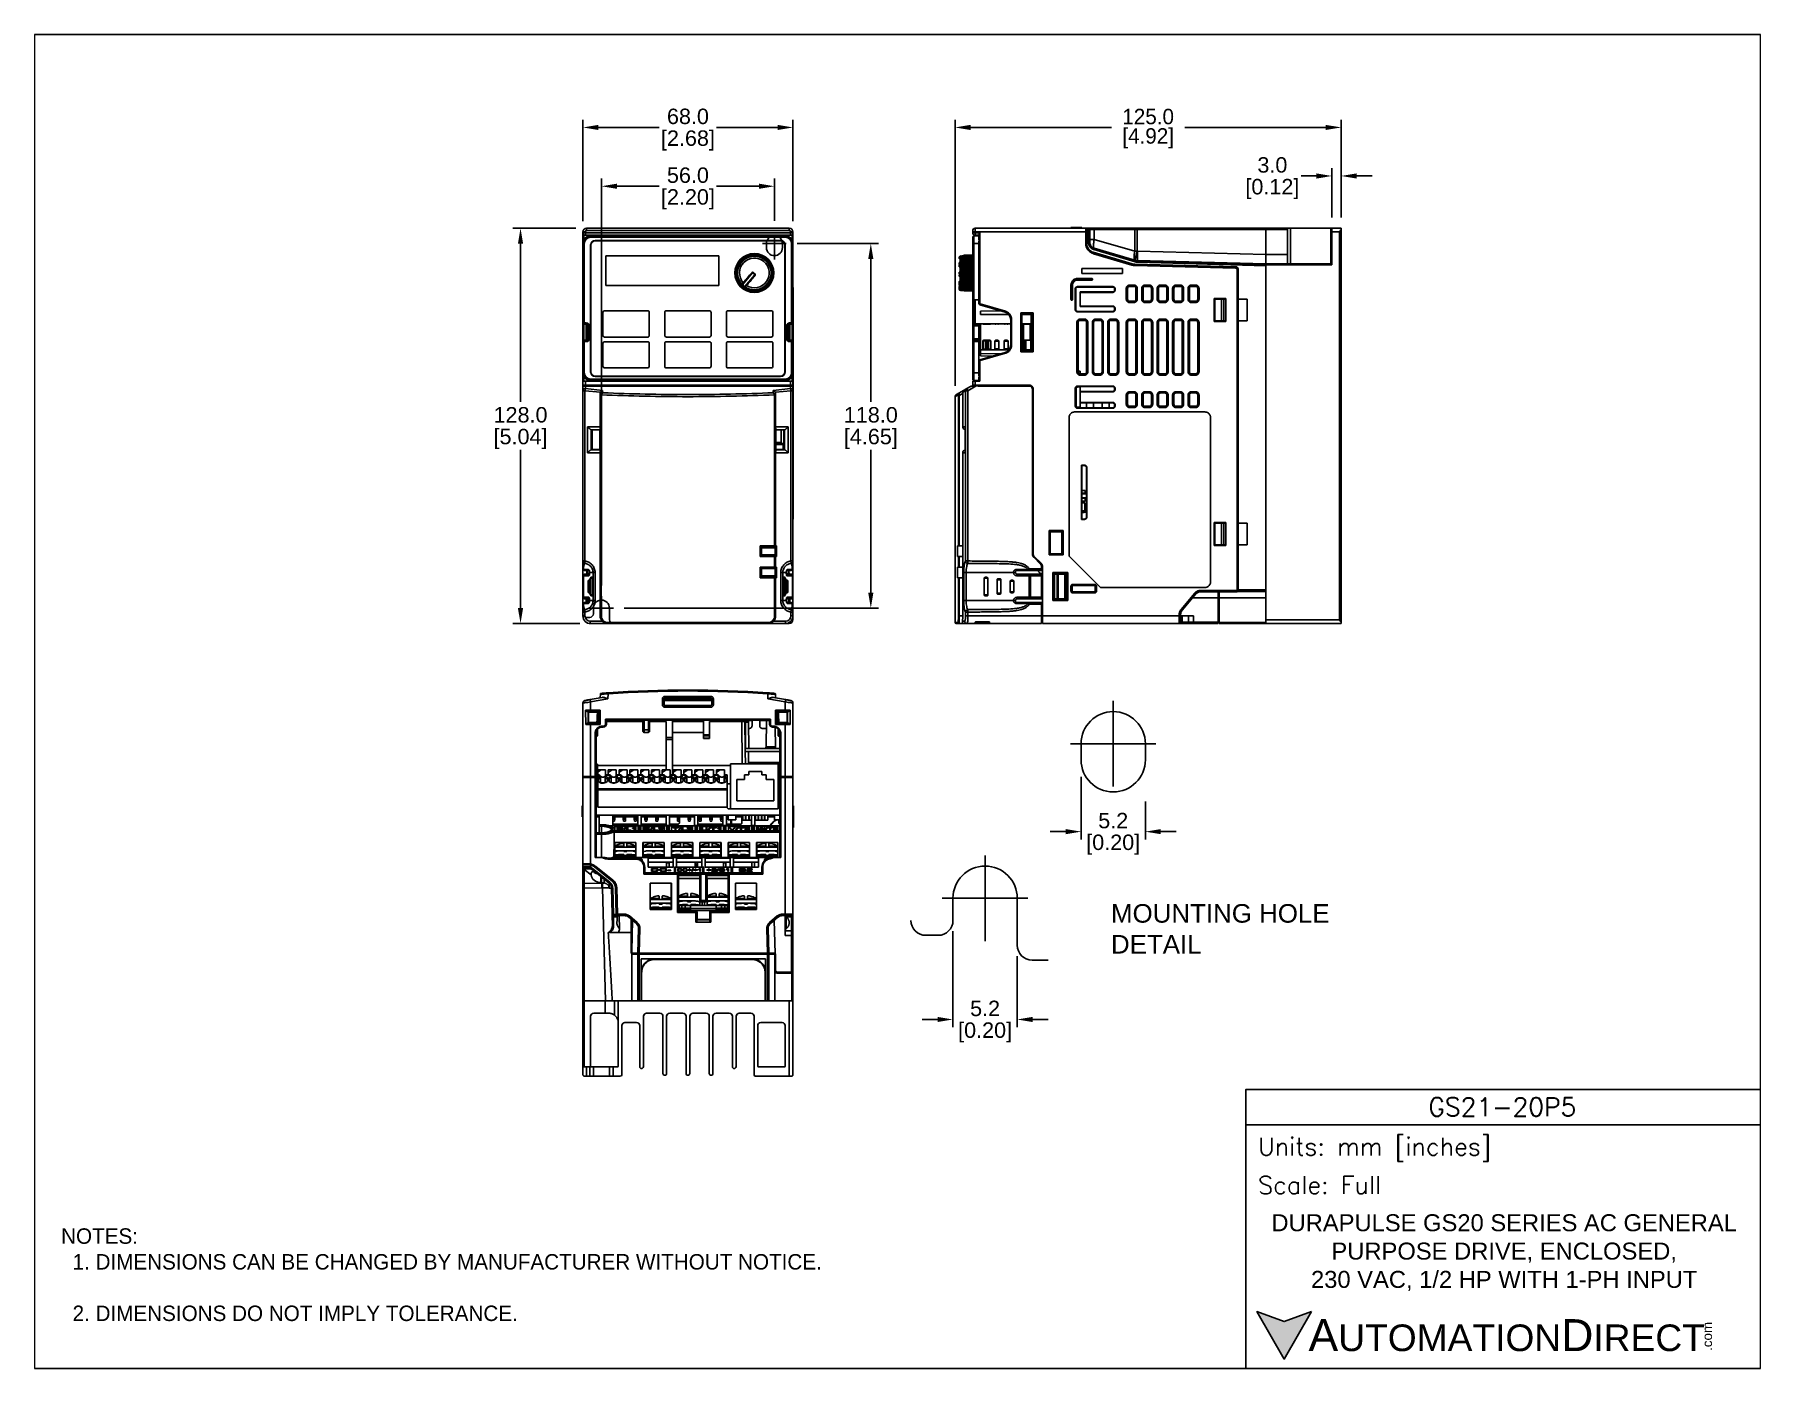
# Paper-space layout 'Layout1' of a CAD drawing. Header units: inches. Extents: x 0 to 7.26, y 0 to 5.61.
# The model-space entities are those that its viewports show. They can reach past a viewport. Long polylines and large blocks are cut down to what shows.
import ezdxf

# ---------------------------------------------------------------- set-up
doc = ezdxf.new("R2010")
doc.units = ezdxf.units.IN
doc.header["$LTSCALE"] = 10
doc.header["$MEASUREMENT"] = 0
doc.linetypes.add('CENTER2', pattern=[1.125, 0.75, -0.125, 0.125, -0.125])
for name, color, linetype in [('CENTERLINE', 40, 'CENTER2'), ('DIMENSIONS', 140, 'Continuous'), ('TEXT', 140, 'Continuous')]:
    doc.layers.add(name, color=color, linetype=linetype)
doc.styles.add('\\M+2ABAC\\M+2A6A11', font='')
doc.styles.add('ROMANS', font='romans.shx')
doc.styles.add('TEXTSTYLE_1', font='arial.ttf')
doc.styles.get('\\M+2ABAC\\M+2A6A11').set_extended_font_data('AR MingtiM BIG-5')
doc.dimstyles.get("Standard").update_dxf_attribs({"dimtxt": 5, "dimasz": 5, "dimexe": 2.5, "dimexo": 3.5, "dimgap": 1, "dimtad": 0, "dimtih": 1, "dimtoh": 1, "dimdec": 1, "dimzin": 0, "dimdsep": 46, "dimtxsty": 'Standard', "dimcen": 0, "dimadec": 0, "dimazin": 0, "dimtfac": 1, "dimtdec": 1, "dimtofl": 0, "dimtmove": 0, "dimatfit": 3, "dimfxl": 0, "dimtolj": 1, "dimtzin": 0, "dimarcsym": 0})

psp = doc.layouts.get("Layout1")

msp = doc.modelspace()

# ---------------------------------------------------------------- texts
at = {"layer": 'DIMENSIONS', "char_height": 3.5}
for insert, attachment_point in [((98.61, 112.42), 6), ((130.2, 112.22), 4)]:
    msp.add_mtext('\\A1;', dxfattribs=dict(at, insert=insert, attachment_point=attachment_point))
at = {"layer": 'TEXT'}
for s, insert, char_height, width, attachment_point, style in [('MOUNTING HOLE\\PDETAIL', (348.52, 150.31), 6, 100.4476, 1, 'TEXTSTYLE_1'), ('GS21-20P5', (475.23, 84.67), 5.94, 111.8034, 5, 'ROMANS'), (' Units: mm [inches]', (392.18, 70.86), 5.7425, 166.6158, 4, 'ROMANS'), (' Scale: Full', (392.18, 59.38), 5.7425, 166.6158, 4, 'ROMANS'), ('{\\fArial|b0|i0|c0|p34;     \\H1.2x;A\\H0.8333x;UTOMATION\\H1.2x;D\\H0.8333x;IRECT}', (395.75, 10.73), 8.6137, 145.913, 4, '\\M+2ABAC\\M+2A6A11')]:
    msp.add_mtext(s, dxfattribs=dict(at, insert=insert, char_height=char_height, width=width, attachment_point=attachment_point, style=style))
at = {"layer": 'TEXT', "insert": (8.61, 45.36), "char_height": 5, "attachment_point": 1}
msp.add_mtext_dynamic_manual_height_columns('NOTES:\\P  1. DIMENSIONS CAN BE CHANGED BY MANUFACTURER WITHOUT NOTICE.\\P\\P  2. DIMENSIONS DO NOT IMPLY TOLERANCE.', width=363.4473, gutter_width=25, heights=[0], dxfattribs=at)
at = {"layer": 'TEXT', "insert": (475.82, 37.49), "char_height": 5.5, "width": 164.9514, "attachment_point": 5}
msp.add_mtext('\\A1;{\\fArial|b0|i0|c0|p34;DURAPULSE GS20 SERIES AC GENERAL PURPOSE DRIVE, ENCLOSED, \\P230 VAC, 1/2 HP WITH 1-PH INPUT}', dxfattribs=at)
at = {"layer": 'TEXT', "insert": (540.01, 5.68), "char_height": 3.1009, "width": 9.1891, "attachment_point": 1, "rotation": 90, "style": '\\M+2ABAC\\M+2A6A11'}
msp.add_mtext('{\\fArial|b0|i0|c0|p34;.com}', dxfattribs=at)

# ---------------------------------------------------------------- blocks, each defined once
blk = doc.blocks.new('*D12')
at = {"layer": 'DEFPOINTS', "color": 0}
for p in [(245.55, 401.72), (177.55, 367.92), (245.55, 367.92)]:
    blk.add_point(p, dxfattribs=at)
at = {"layer": 'DIMENSIONS', "color": 0, "lineweight": -2}
for p, q in [((177.55, 371.42), (177.55, 404.22)), ((245.55, 371.42), (245.55, 404.22)), ((182.55, 401.72), (202.27, 401.72)), ((240.55, 401.72), (220.82, 401.72))]:
    blk.add_line(p, q, dxfattribs=at)
at = {"layer": 'DIMENSIONS', "color": 0}
for points in [[(182.55, 402.55), (182.55, 400.89), (177.55, 401.72)], [(240.55, 402.55), (240.55, 400.89), (245.55, 401.72)]]:
    blk.add_solid(points, dxfattribs=at)
at = {"layer": 'DIMENSIONS', "color": 0, "char_height": 5, "attachment_point": 5, "style": 'TEXTSTYLE_1'}
for s, insert in [('\\A1;68.0', (211.55, 405.27)), ('\\A1;[2.68]', (211.55, 397.51))]:
    blk.add_mtext(s, dxfattribs=dict(at, insert=insert))
blk = doc.blocks.new('*D13')
at = {"layer": 'DEFPOINTS', "color": 0}
for p in [(297.36, 145.01), (318.16, 137.01), (318.16, 112.97)]:
    blk.add_point(p, dxfattribs=at)
at = {"layer": 'DIMENSIONS', "color": 0, "lineweight": -2}
for p, q in [((297.36, 141.51), (297.36, 110.47)), ((318.16, 133.51), (318.16, 110.47)), ((292.36, 112.97), (287.36, 112.97)), ((323.16, 112.97), (328.16, 112.97))]:
    blk.add_line(p, q, dxfattribs=at)
at = {"layer": 'DIMENSIONS', "color": 0}
for points in [[(292.36, 113.8), (292.36, 112.14), (297.36, 112.97)], [(323.16, 113.8), (323.16, 112.14), (318.16, 112.97)]]:
    blk.add_solid(points, dxfattribs=at)
at = {"layer": 'DIMENSIONS', "color": 0, "char_height": 5, "attachment_point": 5, "style": 'TEXTSTYLE_1'}
for s, insert in [('\\A1;5.2', (307.76, 116.52)), ('\\A1;[0.20]', (307.76, 108.77))]:
    blk.add_mtext(s, dxfattribs=dict(at, insert=insert))
blk = doc.blocks.new('*D11')
at = {"layer": 'DEFPOINTS', "color": 0}
for p in [(338.84, 195.01), (359.64, 187.01), (359.64, 173.77)]:
    blk.add_point(p, dxfattribs=at)
at = {"layer": 'DIMENSIONS', "color": 0, "lineweight": -2}
for p, q in [((338.84, 191.51), (338.84, 171.27)), ((359.64, 183.51), (359.64, 171.27)), ((333.84, 173.77), (328.84, 173.77)), ((364.64, 173.77), (369.64, 173.77))]:
    blk.add_line(p, q, dxfattribs=at)
at = {"layer": 'DIMENSIONS', "color": 0}
for points in [[(333.84, 174.6), (333.84, 172.94), (338.84, 173.77)], [(364.64, 174.6), (364.64, 172.94), (359.64, 173.77)]]:
    blk.add_solid(points, dxfattribs=at)
at = {"layer": 'DIMENSIONS', "color": 0, "char_height": 5, "attachment_point": 5, "style": 'TEXTSTYLE_1'}
for s, insert in [('\\A1;5.2', (349.24, 177.32)), ('\\A1;[0.20]', (349.24, 169.57))]:
    blk.add_mtext(s, dxfattribs=dict(at, insert=insert))
blk = doc.blocks.new('*D14')
at = {"layer": 'DEFPOINTS', "color": 0}
for p in [(239.55, 382.69), (239.55, 367.96), (183.55, 249.96)]:
    blk.add_point(p, dxfattribs=at)
at = {"layer": 'DIMENSIONS', "color": 0, "lineweight": -2}
for p, q in [((183.55, 253.46), (183.55, 385.19)), ((188.55, 382.69), (202.27, 382.69)), ((234.55, 382.69), (220.82, 382.69)), ((239.55, 371.46), (239.55, 385.19))]:
    blk.add_line(p, q, dxfattribs=at)
at = {"layer": 'DIMENSIONS', "color": 0}
for points in [[(188.55, 383.52), (188.55, 381.85), (183.55, 382.69)], [(234.55, 383.52), (234.55, 381.85), (239.55, 382.69)]]:
    blk.add_solid(points, dxfattribs=at)
at = {"layer": 'DIMENSIONS', "color": 0, "char_height": 5, "attachment_point": 5, "style": 'TEXTSTYLE_1'}
for s, insert in [('\\A1;56.0', (211.55, 386.24)), ('\\A1;[2.20]', (211.55, 378.48))]:
    blk.add_mtext(s, dxfattribs=dict(at, insert=insert))
blk = doc.blocks.new('*D15')
at = {"layer": 'DEFPOINTS', "color": 0}
for p in [(243.4, 364.12), (187.4, 246.12), (270.76, 246.12)]:
    blk.add_point(p, dxfattribs=at)
at = {"layer": 'DIMENSIONS', "color": 0, "lineweight": -2}
for p, q in [((246.9, 364.12), (273.26, 364.12)), ((270.76, 359.12), (270.76, 312.87)), ((270.76, 251.12), (270.76, 297.36)), ((190.9, 246.12), (273.26, 246.12))]:
    blk.add_line(p, q, dxfattribs=at)
at = {"layer": 'DIMENSIONS', "color": 0}
for points in [[(269.92, 359.12), (271.59, 359.12), (270.76, 364.12)], [(269.92, 251.12), (271.59, 251.12), (270.76, 246.12)]]:
    blk.add_solid(points, dxfattribs=at)
at = {"layer": 'DIMENSIONS', "color": 0, "char_height": 5, "attachment_point": 5, "style": 'TEXTSTYLE_1'}
for s, insert in [('\\A1;118.0', (270.76, 308.67)), ('\\A1;[4.65]', (270.76, 300.91))]:
    blk.add_mtext(s, dxfattribs=dict(at, insert=insert))
blk = doc.blocks.new('*D16')
at = {"layer": 'DEFPOINTS', "color": 0}
for p in [(178.75, 369.12), (157.35, 241.12), (180.05, 241.12)]:
    blk.add_point(p, dxfattribs=at)
at = {"layer": 'DIMENSIONS', "color": 0, "lineweight": -2}
for p, q in [((175.25, 369.12), (154.85, 369.12)), ((157.35, 364.12), (157.35, 312.87)), ((157.35, 246.12), (157.35, 297.36)), ((176.55, 241.12), (154.85, 241.12))]:
    blk.add_line(p, q, dxfattribs=at)
at = {"layer": 'DIMENSIONS', "color": 0}
for points in [[(156.51, 364.12), (158.18, 364.12), (157.35, 369.12)], [(156.51, 246.12), (158.18, 246.12), (157.35, 241.12)]]:
    blk.add_solid(points, dxfattribs=at)
at = {"layer": 'DIMENSIONS', "color": 0, "char_height": 5, "attachment_point": 5, "style": 'TEXTSTYLE_1'}
for s, insert in [('\\A1;128.0', (157.35, 308.67)), ('\\A1;[5.04]', (157.35, 300.91))]:
    blk.add_mtext(s, dxfattribs=dict(at, insert=insert))
blk = doc.blocks.new('*D17')
at = {"layer": 'DEFPOINTS', "color": 0}
for p in [(420.05, 386.01), (420.05, 369.12), (423.05, 369.12)]:
    blk.add_point(p, dxfattribs=at)
at = {"layer": 'DIMENSIONS', "color": 0, "lineweight": -2}
for p, q in [((415.05, 386.01), (410.05, 386.01)), ((420.05, 372.62), (420.05, 388.51)), ((423.05, 372.62), (423.05, 388.51)), ((428.05, 386.01), (433.05, 386.01))]:
    blk.add_line(p, q, dxfattribs=at)
at = {"layer": 'DIMENSIONS', "color": 0}
for points in [[(415.05, 386.84), (415.05, 385.17), (420.05, 386.01)], [(428.05, 386.84), (428.05, 385.17), (423.05, 386.01)]]:
    blk.add_solid(points, dxfattribs=at)
at = {"layer": 'DIMENSIONS', "color": 0, "char_height": 5, "attachment_point": 5, "style": 'TEXTSTYLE_1'}
for s, insert in [('\\A1;3.0', (400.77, 389.56)), ('\\A1;[0.12]', (400.77, 381.8))]:
    blk.add_mtext(s, dxfattribs=dict(at, insert=insert))
blk = doc.blocks.new('*D18')
at = {"layer": 'DEFPOINTS', "color": 0}
for p in [(423.05, 401.72), (423.05, 369.12), (298.05, 314.56)]:
    blk.add_point(p, dxfattribs=at)
at = {"layer": 'DIMENSIONS', "color": 0, "lineweight": -2}
for p, q in [((298.05, 318.06), (298.05, 404.22)), ((423.05, 372.62), (423.05, 404.22)), ((303.05, 401.72), (348.71, 401.72)), ((418.05, 401.72), (372.38, 401.72))]:
    blk.add_line(p, q, dxfattribs=at)
at = {"layer": 'DIMENSIONS', "color": 0}
for points in [[(303.05, 402.55), (303.05, 400.89), (298.05, 401.72)], [(418.05, 402.55), (418.05, 400.89), (423.05, 401.72)]]:
    blk.add_solid(points, dxfattribs=at)
at = {"layer": 'DIMENSIONS', "color": 0, "char_height": 5, "attachment_point": 5}
for s, insert in [('\\A1;125.0', (360.55, 405.22)), ('\\A1;[4.92]', (360.55, 398.22))]:
    blk.add_mtext(s, dxfattribs=dict(at, insert=insert))

# ---------------------------------------------------------------- dimensions: what is measured, and where the dimension line sits
at = {"layer": 'DIMENSIONS'}
for base, p1, p2, override, picture, middle in [((245.55, 401.72), (177.55, 367.92), (245.55, 367.92), {"dimpost": '\\X', "dimtxsty": 'TEXTSTYLE_1'}, '*D12', (211.55, 401.72)), ((423.05, 401.72), (298.05, 314.56), (423.05, 369.12), {"dimpost": '\\X'}, '*D18', (360.55, 401.72)), ((420.05, 386.01), (423.05, 369.12), (420.05, 369.12), {"dimpost": '\\X', "dimtxsty": 'TEXTSTYLE_1'}, '*D17', (400.77, 386.01)), ((239.55, 382.69), (183.55, 249.96), (239.55, 367.96), {"dimpost": '\\X', "dimtxsty": 'TEXTSTYLE_1'}, '*D14', (211.55, 382.69)), ((359.64, 173.77), (338.84, 195.01), (359.64, 187.01), {"dimlfac": 0.25, "dimpost": '\\X', "dimtxsty": 'TEXTSTYLE_1'}, '*D11', (349.24, 173.77)), ((318.16, 112.97), (297.36, 145.01), (318.16, 137.01), {"dimlfac": 0.25, "dimpost": '\\X', "dimtxsty": 'TEXTSTYLE_1'}, '*D13', (307.76, 112.97))]:
    dim = msp.add_linear_dim(base=base, p1=p1, p2=p2, dimstyle='Standard', override=override, dxfattribs=at)
    dim.commit()
    dim.dimension.update_dxf_attribs({"geometry": picture, "text_midpoint": middle})
for base, p1, p2, picture, middle in [((157.35, 241.12), (178.75, 369.12), (180.05, 241.12), '*D16', (157.35, 305.12)), ((270.76, 246.12), (243.4, 364.12), (187.4, 246.12), '*D15', (270.76, 305.12))]:
    dim = msp.add_linear_dim(base=base, p1=p1, p2=p2, angle=90, dimstyle='Standard', override={"dimpost": '\\X', "dimtxsty": 'TEXTSTYLE_1'}, dxfattribs=at)
    dim.commit()
    dim.dimension.update_dxf_attribs({"geometry": picture, "text_midpoint": middle})

# ---------------------------------------------------------------- hatches: boundary and pattern name
at = {"layer": 'TEXT'}
msp.add_hatch(color=256, dxfattribs=at).paths.add_polyline_path([(413.49, 18.42), (404.62, 15.19), (395.75, 18.42), (404.62, 3.05)])

# ---------------------------------------------------------------- linework, layer by layer
for p, q in [((178.75, 369.12), (178.75, 368.32)), ((178.75, 369.12), (244.35, 369.12)), ((244.35, 369.12), (244.35, 368.32)), ((304.55, 369.12), (304.55, 367.92)), ((339.09, 369.12), (304.55, 369.12)), ((335.56, 369.32), (335.55, 369.12)), ((335.56, 369.32), (335.55, 369.12)), ((337.75, 369.32), (339.09, 369.32)), ((337.75, 369.32), (337.75, 369.12)), ((339.09, 369.12), (339.09, 369.32)), ((340.35, 369.12), (339.09, 369.12)), ((340.65, 369.12), (340.65, 367.92)), ((341.25, 369.12), (340.65, 369.12)), ((341.25, 367.92), (341.25, 369.12)), ((342.97, 369.12), (356.15, 369.12)), ((357.03, 369.12), (398.65, 369.12)), ((398.65, 369.12), (405.67, 369.12)), ((398.65, 369.12), (398.65, 368.72)), ((405.65, 368.72), (405.65, 369.06)), ((405.67, 369.12), (406.65, 369.12)), ((406.65, 369.12), (419.75, 369.12)), ((406.65, 369.12), (406.65, 357.62)), ((419.75, 369.12), (420.05, 369.12)), ((419.75, 357.62), (419.75, 369.12)), ((420.05, 367.92), (420.05, 369.12)), ((423.05, 369.12), (420.05, 369.12)), ((423.05, 369.12), (423.05, 368.89)), ((423.05, 241.34), (423.05, 368.89)), ((177.55, 364.12), (177.55, 367.92)), ((177.55, 367.92), (178.35, 367.92)), ((245.55, 367.61), (177.55, 367.61)), ((177.55, 364.12), (177.55, 338.42)), ((177.55, 364.12), (177.98, 364.12)), ((177.58, 364.12), (177.58, 338.44)), ((177.85, 366.97), (177.85, 365.29)), ((177.98, 338.04), (177.98, 364.12)), ((178.35, 366.8), (178.35, 367.92)), ((244.75, 366.81), (178.35, 366.81)), ((178.35, 366.8), (179.2, 366.8)), ((178.75, 368.32), (244.35, 368.32)), ((179.2, 366.46), (179.2, 366.8)), ((179.5, 366.55), (179.5, 366.8)), ((179.5, 366.8), (179.64, 366.65)), ((179.64, 366.58), (179.64, 366.65)), ((179.64, 366.65), (179.98, 366.62)), ((179.98, 366.61), (179.98, 366.62)), ((180.05, 366.19), (180.05, 366.62)), ((180.05, 366.62), (243.05, 366.62)), ((243.05, 366.59), (180.05, 366.59)), ((243.05, 366.19), (180.05, 366.19)), ((180.05, 363.62), (180.05, 322.62)), ((180.08, 366.62), (180.08, 366.62)), ((180.08, 366.62), (191.79, 366.62)), ((180.15, 322.62), (180.15, 363.62)), ((241.55, 365.12), (181.55, 365.12)), ((181.55, 365.02), (241.55, 365.02)), ((191.97, 366.8), (191.79, 366.62)), ((191.79, 366.62), (191.79, 366.62)), ((191.97, 366.8), (191.97, 366.62)), ((191.97, 366.8), (192.91, 366.8)), ((192.91, 366.8), (192.91, 366.62)), ((192.91, 366.8), (193.09, 366.62)), ((193.09, 366.62), (193.09, 366.62)), ((204.53, 366.62), (193.09, 366.62)), ((204.71, 366.8), (204.53, 366.62)), ((204.53, 366.62), (204.53, 366.62)), ((204.71, 366.8), (204.71, 366.62)), ((204.71, 366.8), (205.65, 366.8)), ((205.65, 366.8), (205.65, 366.62)), ((205.65, 366.8), (205.83, 366.62)), ((205.83, 366.62), (205.83, 366.62)), ((217.27, 366.62), (205.83, 366.62)), ((217.45, 366.8), (217.27, 366.62)), ((217.27, 366.62), (217.27, 366.62)), ((217.45, 366.8), (217.45, 366.62)), ((217.45, 366.8), (218.39, 366.8)), ((218.39, 366.8), (218.39, 366.62)), ((218.39, 366.8), (218.57, 366.62)), ((218.57, 366.62), (218.57, 366.62)), ((230.01, 366.62), (218.57, 366.62)), ((230.19, 366.8), (230.01, 366.62)), ((230.01, 366.62), (230.01, 366.62)), ((230.19, 366.8), (230.19, 366.62)), ((230.19, 366.8), (231.13, 366.8)), ((231.13, 366.8), (231.13, 366.62)), ((231.13, 366.8), (231.31, 366.62)), ((231.31, 366.62), (231.31, 366.62)), ((231.31, 366.62), (243.02, 366.62)), ((242.95, 363.62), (242.95, 322.62)), ((243.02, 366.62), (243.02, 366.62)), ((243.05, 366.19), (243.05, 366.62)), ((243.05, 322.62), (243.05, 363.62)), ((243.11, 366.62), (243.46, 366.65)), ((243.46, 366.65), (243.6, 366.8)), ((243.46, 366.58), (243.46, 366.65)), ((243.6, 366.55), (243.6, 366.8)), ((243.9, 366.46), (243.9, 366.8)), ((243.9, 366.8), (244.75, 366.8)), ((244.75, 367.92), (244.75, 366.8)), ((245.55, 367.92), (244.75, 367.92)), ((245.12, 338.04), (245.12, 364.12)), ((245.12, 364.12), (245.55, 364.12)), ((245.25, 365.29), (245.25, 366.97)), ((245.52, 338.44), (245.52, 364.12)), ((245.55, 364.12), (245.55, 367.92)), ((245.55, 364.12), (245.55, 338.42)), ((303.75, 367.92), (303.75, 367.61)), ((303.76, 364.12), (304.15, 364.12)), ((303.76, 345.92), (303.76, 364.12)), ((305.75, 366.62), (304.15, 366.59)), ((304.15, 364.12), (304.15, 366.59)), ((305.76, 364.12), (304.15, 364.12)), ((304.15, 345.92), (304.15, 364.12)), ((304.54, 366.81), (305.75, 366.8)), ((304.55, 367.92), (304.55, 367.61)), ((339.09, 367.92), (304.55, 367.92)), ((304.55, 367.61), (306.05, 367.6)), ((305.75, 366.97), (305.75, 365.3)), ((305.76, 365.12), (305.76, 364.12)), ((305.76, 364.12), (305.76, 345.92)), ((306.05, 367.6), (306.05, 344.79)), ((340.35, 367.92), (339.09, 367.92)), ((340.65, 367.82), (340.31, 367.82)), ((340.65, 368.02), (340.35, 368.02)), ((340.35, 364.2), (340.35, 367.92)), ((340.65, 367.82), (340.35, 367.76)), ((340.35, 366.58), (340.65, 366.64)), ((340.65, 364.2), (340.38, 364.2)), ((340.65, 367.92), (340.65, 364.2)), ((340.65, 367.92), (341.25, 367.92)), ((341.25, 364.49), (341.25, 367.92)), ((341.25, 367.92), (341.65, 367.92)), ((341.65, 368.72), (343.08, 368.72)), ((341.65, 364.49), (341.65, 367.92)), ((341.65, 364.52), (341.69, 364.24)), ((343.08, 368.72), (343.08, 365.48)), ((343.08, 368.72), (356.26, 368.72)), ((343.08, 365.48), (356.26, 361.65)), ((356.26, 361.65), (356.26, 368.72)), ((356.26, 368.72), (357.04, 368.72)), ((357.04, 368.72), (357.04, 361.65)), ((398.65, 368.72), (357.04, 368.72)), ((398.65, 360.62), (398.65, 368.72)), ((398.65, 368.72), (405.65, 368.72)), ((405.65, 368.72), (405.65, 360.62)), ((422.55, 367.92), (420.05, 367.92)), ((420.05, 367.92), (420.05, 357.22)), ((422.55, 242.32), (422.55, 367.92)), ((184.98, 360.18), (184.98, 350.56)), ((184.98, 360.18), (184.98, 350.56)), ((221.58, 360.18), (184.98, 360.18)), ((221.58, 360.18), (184.98, 360.18)), ((221.58, 350.56), (221.58, 360.18)), ((221.58, 350.56), (221.58, 360.18)), ((228.14, 357.94), (228.37, 358.26)), ((228.14, 357.93), (228.14, 357.94)), ((228.14, 357.94), (228.28, 357.88)), ((228.42, 357.74), (228.14, 357.93)), ((228.28, 357.88), (228.47, 358.14)), ((228.28, 357.88), (228.47, 357.75)), ((228.37, 358.26), (228.37, 358.26)), ((228.37, 358.26), (228.64, 358.05)), ((228.37, 358.26), (228.47, 358.14)), ((228.55, 357.69), (228.42, 357.74)), ((228.47, 358.14), (228.65, 358)), ((228.47, 357.75), (228.65, 358)), ((228.55, 357.69), (228.47, 357.75)), ((228.64, 358.05), (228.73, 357.94)), ((228.65, 358), (228.73, 357.94)), ((228.72, 358.66), (229, 358.95)), ((228.96, 358.43), (228.72, 358.66)), ((228.72, 358.66), (228.72, 358.66)), ((228.72, 358.66), (228.85, 358.59)), ((228.85, 358.59), (229.08, 358.82)), ((228.85, 358.59), (229.02, 358.43)), ((229.09, 358.36), (228.96, 358.43)), ((229, 358.95), (229.08, 358.82)), ((229, 358.94), (229, 358.95)), ((229, 358.94), (229.23, 358.7)), ((229.02, 358.43), (229.23, 358.65)), ((229.09, 358.36), (229.02, 358.43)), ((229.08, 358.82), (229.23, 358.65)), ((229.23, 358.7), (229.31, 358.58)), ((229.23, 358.65), (229.31, 358.58)), ((229.4, 359.29), (229.73, 359.53)), ((229.4, 359.29), (229.4, 359.29)), ((229.4, 359.29), (229.52, 359.2)), ((229.61, 359.02), (229.4, 359.29)), ((229.52, 359.2), (229.78, 359.39)), ((229.52, 359.2), (229.66, 359.01)), ((229.72, 358.93), (229.61, 359.02)), ((229.66, 359.01), (229.91, 359.19)), ((229.72, 358.93), (229.66, 359.01)), ((229.73, 359.53), (229.78, 359.39)), ((229.73, 359.52), (229.73, 359.53)), ((229.73, 359.52), (229.92, 359.24)), ((229.78, 359.39), (229.91, 359.19)), ((229.91, 359.19), (229.97, 359.11)), ((229.92, 359.24), (229.97, 359.11)), ((230.18, 359.8), (230.54, 359.99)), ((230.34, 359.5), (230.18, 359.8)), ((230.18, 359.8), (230.18, 359.8)), ((230.18, 359.8), (230.28, 359.69)), ((230.28, 359.69), (230.57, 359.84)), ((230.28, 359.69), (230.39, 359.49)), ((230.44, 359.4), (230.34, 359.5)), ((230.39, 359.49), (230.67, 359.63)), ((230.44, 359.4), (230.39, 359.49)), ((230.54, 359.99), (230.57, 359.84)), ((230.54, 359.98), (230.54, 359.99)), ((230.54, 359.98), (230.68, 359.68)), ((230.57, 359.84), (230.67, 359.63)), ((230.67, 359.63), (230.71, 359.54)), ((230.68, 359.68), (230.71, 359.54)), ((231.03, 360.19), (231.41, 360.31)), ((231.14, 359.87), (231.03, 360.19)), ((231.03, 360.19), (231.03, 360.19)), ((231.03, 360.19), (231.11, 360.06)), ((231.11, 360.06), (231.42, 360.16)), ((231.11, 360.06), (231.19, 359.84)), ((231.22, 359.75), (231.14, 359.87)), ((231.19, 359.84), (231.48, 359.94)), ((231.22, 359.75), (231.19, 359.84)), ((231.41, 360.31), (231.42, 360.16)), ((231.41, 360.31), (231.41, 360.31)), ((231.41, 360.31), (231.5, 359.98)), ((231.42, 360.16), (231.48, 359.94)), ((231.48, 359.94), (231.51, 359.84)), ((231.5, 359.98), (231.51, 359.84)), ((231.92, 360.44), (232.32, 360.5)), ((231.92, 360.43), (231.92, 360.44)), ((231.92, 360.44), (231.98, 360.3)), ((231.99, 360.1), (231.92, 360.43)), ((231.98, 360.3), (232.3, 360.35)), ((231.98, 360.3), (232.03, 360.07)), ((232.04, 359.97), (231.99, 360.1)), ((232.03, 360.07), (232.33, 360.12)), ((232.04, 359.97), (232.03, 360.07)), ((232.32, 360.5), (232.3, 360.35)), ((232.3, 360.35), (232.33, 360.12)), ((232.32, 360.5), (232.32, 360.5)), ((232.32, 360.5), (232.36, 360.16)), ((232.33, 360.12), (232.35, 360.02)), ((232.36, 360.16), (232.35, 360.02)), ((232.86, 360.2), (232.85, 360.54)), ((232.85, 360.54), (232.85, 360.54)), ((232.85, 360.54), (232.88, 360.4)), ((232.85, 360.54), (233.25, 360.54)), ((232.89, 360.06), (232.86, 360.2)), ((232.88, 360.4), (232.89, 360.16)), ((232.88, 360.4), (233.21, 360.4)), ((232.89, 360.06), (232.89, 360.16)), ((232.89, 360.16), (233.2, 360.16)), ((233.21, 360.4), (233.2, 360.16)), ((233.24, 360.2), (233.2, 360.06)), ((233.2, 360.16), (233.2, 360.06)), ((233.25, 360.54), (233.21, 360.4)), ((233.25, 360.54), (233.24, 360.2)), ((233.25, 360.54), (233.25, 360.54)), ((233.73, 360.16), (233.78, 360.5)), ((233.75, 360.02), (233.73, 360.16)), ((233.75, 360.02), (233.76, 360.12)), ((233.79, 360.35), (233.76, 360.12)), ((233.76, 360.12), (234.07, 360.07)), ((233.78, 360.5), (233.78, 360.5)), ((233.78, 360.5), (233.79, 360.35)), ((233.78, 360.5), (234.17, 360.44)), ((233.79, 360.35), (234.11, 360.3)), ((234.11, 360.1), (234.05, 359.97)), ((234.07, 360.07), (234.05, 359.97)), ((234.11, 360.3), (234.07, 360.07)), ((234.17, 360.44), (234.11, 360.3)), ((234.17, 360.43), (234.11, 360.1)), ((234.17, 360.43), (234.17, 360.44)), ((234.58, 359.84), (234.59, 359.98)), ((234.58, 359.84), (234.61, 359.94)), ((234.59, 359.98), (234.69, 360.31)), ((234.68, 360.16), (234.61, 359.94)), ((234.61, 359.94), (234.91, 359.84)), ((234.69, 360.31), (234.68, 360.16)), ((234.68, 360.16), (234.99, 360.06)), ((234.69, 360.31), (234.69, 360.31)), ((234.69, 360.31), (235.07, 360.19)), ((234.95, 359.87), (234.88, 359.75)), ((234.91, 359.84), (234.88, 359.75)), ((234.99, 360.06), (234.91, 359.84)), ((235.07, 360.19), (234.95, 359.87)), ((235.07, 360.19), (234.99, 360.06)), ((235.07, 360.19), (235.07, 360.19)), ((235.38, 359.54), (235.41, 359.68)), ((235.38, 359.54), (235.43, 359.63)), ((235.41, 359.68), (235.56, 359.98)), ((235.53, 359.84), (235.43, 359.63)), ((235.43, 359.63), (235.7, 359.49)), ((235.56, 359.99), (235.53, 359.84)), ((235.53, 359.84), (235.82, 359.69)), ((235.56, 359.98), (235.56, 359.99)), ((235.56, 359.99), (235.92, 359.8)), ((235.75, 359.5), (235.66, 359.4)), ((235.7, 359.49), (235.66, 359.4)), ((235.82, 359.69), (235.7, 359.49)), ((235.91, 359.8), (235.75, 359.5)), ((235.92, 359.8), (235.82, 359.69)), ((235.91, 359.8), (235.92, 359.8)), ((236.12, 359.11), (236.18, 359.24)), ((236.12, 359.11), (236.18, 359.19)), ((236.18, 359.24), (236.37, 359.52)), ((236.31, 359.39), (236.18, 359.19)), ((236.18, 359.19), (236.43, 359.01)), ((236.37, 359.53), (236.31, 359.39)), ((236.31, 359.39), (236.58, 359.2)), ((236.37, 359.52), (236.37, 359.53)), ((236.37, 359.53), (236.69, 359.29)), ((236.48, 359.02), (236.37, 358.93)), ((236.43, 359.01), (236.37, 358.93)), ((236.58, 359.2), (236.43, 359.01)), ((236.69, 359.29), (236.48, 359.02)), ((236.69, 359.29), (236.58, 359.2)), ((236.69, 359.29), (236.69, 359.29)), ((236.79, 358.58), (236.86, 358.7)), ((236.79, 358.58), (236.86, 358.65)), ((236.86, 358.7), (237.09, 358.94)), ((237.02, 358.82), (236.86, 358.65)), ((236.86, 358.65), (237.08, 358.43)), ((237.08, 358.43), (237.01, 358.36)), ((237.13, 358.43), (237.01, 358.36)), ((237.1, 358.95), (237.02, 358.82)), ((237.02, 358.82), (237.25, 358.59)), ((237.25, 358.59), (237.08, 358.43)), ((237.09, 358.94), (237.1, 358.95)), ((237.1, 358.95), (237.38, 358.66)), ((237.38, 358.66), (237.13, 358.43)), ((237.38, 358.66), (237.25, 358.59)), ((237.36, 357.94), (237.45, 358.05)), ((237.36, 357.94), (237.44, 358)), ((237.38, 358.66), (237.38, 358.66)), ((237.63, 358.14), (237.44, 358)), ((237.44, 358), (237.63, 357.75)), ((237.45, 358.05), (237.72, 358.26)), ((237.63, 357.75), (237.54, 357.69)), ((237.68, 357.74), (237.54, 357.69)), ((237.72, 358.26), (237.63, 358.14)), ((237.63, 358.14), (237.82, 357.88)), ((237.82, 357.88), (237.63, 357.75)), ((237.96, 357.93), (237.68, 357.74)), ((237.72, 358.26), (237.72, 358.26)), ((237.72, 358.26), (237.96, 357.94)), ((237.96, 357.94), (237.82, 357.88)), ((237.96, 357.93), (237.96, 357.94)), ((299.41, 359.63), (299.41, 359.48)), ((299.41, 359.3), (299.41, 359.48)), ((299.41, 357.75), (299.41, 357.86)), ((299.53, 359.18), (299.69, 359.18)), ((299.53, 357.68), (299.69, 357.68)), ((299.53, 357.28), (299.53, 357.68)), ((299.91, 360.1), (299.91, 359.95)), ((299.91, 360.1), (303.76, 360.1)), ((299.91, 359.95), (303.76, 359.95)), ((300.38, 359.7), (300.19, 359.7)), ((300.19, 357.41), (300.19, 359.7)), ((301.13, 360.38), (300.38, 360.14)), ((300.38, 360.1), (300.38, 360.14)), ((300.42, 359.8), (300.38, 359.79)), ((300.38, 357.41), (300.38, 359.79)), ((301.13, 360.38), (300.42, 360.15)), ((300.42, 360.1), (301.13, 360.33)), ((300.42, 360.15), (300.42, 360.1)), ((300.42, 360.15), (300.55, 360.15)), ((301.13, 359.82), (300.42, 359.61)), ((300.42, 359.61), (300.42, 359.8)), ((301.04, 359.8), (300.42, 359.8)), ((300.42, 359.47), (301.13, 359.67)), ((300.42, 359.18), (300.42, 359.47)), ((300.42, 359.47), (303.76, 359.47)), ((301.13, 359.37), (300.42, 359.18)), ((300.42, 359), (301.13, 359.18)), ((300.42, 358.63), (300.42, 359)), ((300.42, 359), (303.76, 359)), ((301.13, 358.8), (300.42, 358.63)), ((300.42, 358.41), (301.13, 358.57)), ((300.42, 357.98), (300.42, 358.41)), ((300.42, 358.41), (303.76, 358.41)), ((301.13, 358.13), (300.42, 357.98)), ((300.42, 357.73), (301.13, 357.86)), ((300.42, 357.41), (300.42, 357.73)), ((300.42, 357.73), (303.76, 357.73)), ((301.13, 360.28), (300.57, 360.1)), ((303.76, 360.38), (301.13, 360.38)), ((301.13, 360.38), (301.13, 360.38)), ((301.13, 360.38), (303.76, 360.38)), ((301.13, 360.33), (301.13, 360.28)), ((301.13, 360.33), (303.76, 360.33)), ((301.13, 360.28), (303.76, 360.28)), ((301.13, 359.67), (301.13, 359.82)), ((301.13, 359.82), (303.76, 359.82)), ((301.13, 359.67), (303.76, 359.67)), ((301.13, 359.18), (301.13, 359.37)), ((301.13, 359.37), (303.76, 359.37)), ((301.13, 359.18), (303.76, 359.18)), ((301.13, 358.57), (301.13, 358.8)), ((301.13, 358.8), (303.76, 358.8)), ((301.13, 358.57), (303.76, 358.57)), ((301.13, 357.86), (301.13, 358.13)), ((301.13, 358.13), (303.76, 358.13)), ((301.13, 357.86), (303.76, 357.86)), ((342.68, 360.93), (342.8, 361.33)), ((342.8, 361.33), (355.42, 357.59)), ((355.31, 357.16), (342.85, 360.85)), ((356.34, 358.22), (342.96, 362.19)), ((343.08, 362.61), (343.08, 362.57)), ((356.26, 358.77), (343.08, 362.61)), ((356.46, 358.6), (343.08, 362.57)), ((356.33, 358.75), (356.26, 358.77)), ((356.46, 358.6), (356.33, 358.75)), ((357.04, 361.65), (357.1, 361.63)), ((357.1, 361.63), (398.65, 360.54)), ((357.23, 358.48), (357.1, 358.63)), ((398.65, 357.54), (357.1, 358.63)), ((398.65, 356.97), (357.22, 358.08)), ((398.65, 357.37), (357.23, 358.48)), ((405.65, 360.62), (398.65, 360.62)), ((398.65, 357.62), (398.65, 360.62)), ((405.65, 360.62), (405.65, 357.62)), ((227.12, 354.42), (227.12, 354.82)), ((227.12, 354.82), (227.12, 354.82)), ((227.12, 354.82), (227.46, 354.8)), ((227.12, 354.82), (227.27, 354.78)), ((227.12, 354.42), (227.27, 354.45)), ((227.46, 354.43), (227.12, 354.42)), ((227.12, 354.42), (227.12, 354.42)), ((227.16, 355.34), (227.23, 355.74)), ((227.16, 355.34), (227.31, 355.36)), ((227.17, 355.34), (227.16, 355.34)), ((227.23, 353.49), (227.16, 353.89)), ((227.17, 353.89), (227.16, 353.89)), ((227.16, 353.89), (227.31, 353.87)), ((227.5, 355.3), (227.17, 355.34)), ((227.17, 353.89), (227.5, 353.93)), ((227.23, 355.74), (227.23, 355.74)), ((227.23, 355.74), (227.56, 355.68)), ((227.23, 355.74), (227.36, 355.68)), ((227.23, 353.49), (227.36, 353.55)), ((227.56, 353.55), (227.23, 353.49)), ((227.23, 353.49), (227.23, 353.49)), ((227.27, 354.45), (227.27, 354.78)), ((227.27, 354.78), (227.5, 354.77)), ((227.27, 354.45), (227.5, 354.46)), ((227.31, 355.36), (227.36, 355.68)), ((227.31, 355.36), (227.54, 355.33)), ((227.31, 353.87), (227.54, 353.9)), ((227.36, 353.55), (227.31, 353.87)), ((227.35, 356.26), (227.47, 356.64)), ((227.35, 356.26), (227.5, 356.25)), ((227.68, 356.16), (227.35, 356.26)), ((227.35, 356.26), (227.35, 356.26)), ((227.35, 352.98), (227.68, 353.07)), ((227.35, 352.98), (227.35, 352.97)), ((227.35, 352.97), (227.5, 352.98)), ((227.47, 352.59), (227.35, 352.97)), ((227.36, 355.68), (227.59, 355.64)), ((227.36, 353.55), (227.59, 353.59)), ((227.46, 354.8), (227.6, 354.77)), ((227.6, 354.46), (227.46, 354.43)), ((227.47, 356.64), (227.6, 356.56)), ((227.48, 356.64), (227.47, 356.64)), ((227.47, 352.59), (227.6, 352.67)), ((227.48, 352.59), (227.47, 352.59)), ((227.48, 356.64), (227.8, 356.52)), ((227.8, 352.71), (227.48, 352.59)), ((227.5, 356.25), (227.6, 356.56)), ((227.5, 356.25), (227.72, 356.18)), ((227.64, 355.31), (227.5, 355.3)), ((227.5, 354.46), (227.5, 354.77)), ((227.5, 354.77), (227.6, 354.77)), ((227.6, 354.46), (227.5, 354.46)), ((227.5, 353.93), (227.64, 353.92)), ((227.5, 352.98), (227.72, 353.05)), ((227.6, 352.67), (227.5, 352.98)), ((227.54, 355.33), (227.59, 355.64)), ((227.64, 355.31), (227.54, 355.33)), ((227.54, 353.9), (227.64, 353.92)), ((227.59, 353.59), (227.54, 353.9)), ((227.56, 355.68), (227.69, 355.62)), ((227.69, 353.61), (227.56, 353.55)), ((227.59, 355.64), (227.69, 355.62)), ((227.69, 353.61), (227.59, 353.59)), ((227.6, 356.56), (227.82, 356.48)), ((227.6, 352.67), (227.82, 352.75)), ((227.68, 357.13), (227.86, 357.48)), ((227.68, 357.13), (227.82, 357.09)), ((227.99, 356.98), (227.68, 357.13)), ((227.68, 357.13), (227.68, 357.13)), ((227.82, 356.15), (227.68, 356.16)), ((227.68, 353.07), (227.82, 353.08)), ((227.68, 352.1), (227.99, 352.25)), ((227.68, 352.1), (227.82, 352.14)), ((227.68, 352.1), (227.68, 352.1)), ((227.86, 351.75), (227.68, 352.1)), ((227.72, 356.18), (227.82, 356.48)), ((227.82, 356.15), (227.72, 356.18)), ((227.72, 353.05), (227.82, 353.08)), ((227.82, 352.75), (227.72, 353.05)), ((227.8, 356.52), (227.92, 356.45)), ((227.92, 352.79), (227.8, 352.71)), ((227.82, 357.09), (227.97, 357.38)), ((227.82, 357.09), (228.03, 357)), ((227.82, 356.48), (227.92, 356.45)), ((227.92, 352.79), (227.82, 352.75)), ((227.82, 352.14), (228.03, 352.23)), ((227.97, 351.85), (227.82, 352.14)), ((227.86, 357.48), (227.97, 357.38)), ((227.86, 357.48), (227.86, 357.48)), ((227.86, 357.48), (228.16, 357.32)), ((227.97, 357.38), (228.17, 357.27)), ((228.13, 356.95), (227.99, 356.98)), ((227.99, 352.25), (228.13, 352.28)), ((228.03, 357), (228.17, 357.27)), ((228.13, 356.95), (228.03, 357)), ((228.03, 352.23), (228.13, 352.28)), ((228.17, 351.96), (228.03, 352.23)), ((228.16, 357.32), (228.27, 357.23)), ((228.17, 357.27), (228.27, 357.23)), ((232.34, 354.55), (229.21, 350.82)), ((229.98, 350.18), (233.11, 353.91)), ((232.19, 354.68), (232.34, 354.55)), ((232.75, 354.73), (232.63, 354.58)), ((233.08, 354.19), (232.63, 354.58)), ((232.63, 354.58), (232.77, 354.47)), ((232.75, 354.73), (232.89, 354.62)), ((232.77, 354.47), (233.09, 354.2)), ((232.89, 354.62), (233.21, 354.35)), ((233.21, 354.35), (233.08, 354.19)), ((237.83, 357.23), (237.94, 357.32)), ((237.83, 357.23), (237.92, 357.27)), ((238.12, 357.38), (237.92, 357.27)), ((237.92, 357.27), (238.06, 357)), ((238.06, 352.23), (237.92, 351.96)), ((237.94, 357.32), (238.23, 357.48)), ((238.06, 357), (237.97, 356.95)), ((238.11, 356.98), (237.97, 356.95)), ((237.97, 352.28), (238.06, 352.23)), ((237.97, 352.28), (238.11, 352.25)), ((238.27, 357.09), (238.06, 357)), ((238.27, 352.14), (238.06, 352.23)), ((238.42, 357.13), (238.11, 356.98)), ((238.11, 352.25), (238.42, 352.1)), ((238.24, 357.48), (238.12, 357.38)), ((238.12, 357.38), (238.27, 357.09)), ((238.27, 352.14), (238.12, 351.85)), ((238.18, 356.45), (238.3, 356.52)), ((238.18, 356.45), (238.28, 356.48)), ((238.28, 352.75), (238.18, 352.79)), ((238.3, 352.71), (238.18, 352.79)), ((238.23, 357.48), (238.24, 357.48)), ((238.24, 357.48), (238.42, 357.13)), ((238.42, 352.1), (238.24, 351.75)), ((238.42, 357.13), (238.27, 357.09)), ((238.37, 356.18), (238.27, 356.15)), ((238.42, 356.16), (238.27, 356.15)), ((238.27, 353.08), (238.37, 353.05)), ((238.27, 353.08), (238.42, 353.07)), ((238.42, 352.1), (238.27, 352.14)), ((238.49, 356.56), (238.28, 356.48)), ((238.28, 356.48), (238.37, 356.18)), ((238.37, 353.05), (238.28, 352.75)), ((238.49, 352.67), (238.28, 352.75)), ((238.3, 356.52), (238.62, 356.64)), ((238.62, 352.59), (238.3, 352.71)), ((238.6, 356.25), (238.37, 356.18)), ((238.6, 352.98), (238.37, 353.05)), ((238.4, 355.62), (238.53, 355.68)), ((238.4, 355.62), (238.5, 355.64)), ((238.5, 353.59), (238.4, 353.61)), ((238.53, 353.55), (238.4, 353.61)), ((238.42, 357.13), (238.42, 357.13)), ((238.74, 356.26), (238.42, 356.16)), ((238.42, 353.07), (238.74, 352.98)), ((238.42, 352.1), (238.42, 352.1)), ((238.55, 355.33), (238.45, 355.31)), ((238.59, 355.3), (238.45, 355.31)), ((238.45, 353.92), (238.59, 353.93)), ((238.45, 353.92), (238.55, 353.9)), ((238.62, 356.64), (238.49, 356.56)), ((238.49, 356.56), (238.6, 356.25)), ((238.49, 354.77), (238.63, 354.8)), ((238.49, 354.77), (238.6, 354.77)), ((238.6, 354.46), (238.49, 354.46)), ((238.63, 354.43), (238.49, 354.46)), ((238.6, 352.98), (238.49, 352.67)), ((238.62, 352.59), (238.49, 352.67)), ((238.73, 355.68), (238.5, 355.64)), ((238.5, 355.64), (238.55, 355.33)), ((238.55, 353.9), (238.5, 353.59)), ((238.73, 353.55), (238.5, 353.59)), ((238.53, 355.68), (238.87, 355.74)), ((238.87, 353.49), (238.53, 353.55)), ((238.78, 355.36), (238.55, 355.33)), ((238.78, 353.87), (238.55, 353.9)), ((238.93, 355.34), (238.59, 355.3)), ((238.59, 353.93), (238.93, 353.89)), ((238.75, 356.26), (238.6, 356.25)), ((238.83, 354.78), (238.6, 354.77)), ((238.6, 354.77), (238.6, 354.46)), ((238.83, 354.45), (238.6, 354.46)), ((238.75, 352.97), (238.6, 352.98)), ((238.62, 356.64), (238.62, 356.64)), ((238.62, 356.64), (238.75, 356.26)), ((238.75, 352.97), (238.62, 352.59)), ((238.62, 352.59), (238.62, 352.59)), ((238.63, 354.8), (238.97, 354.82)), ((238.97, 354.42), (238.63, 354.43)), ((238.87, 355.74), (238.73, 355.68)), ((238.73, 355.68), (238.78, 355.36)), ((238.78, 353.87), (238.73, 353.55)), ((238.87, 353.49), (238.73, 353.55)), ((238.74, 356.26), (238.75, 356.26)), ((238.74, 352.98), (238.75, 352.97)), ((238.93, 355.34), (238.78, 355.36)), ((238.93, 353.89), (238.78, 353.87)), ((238.97, 354.82), (238.83, 354.78)), ((238.83, 354.78), (238.83, 354.45)), ((238.97, 354.42), (238.83, 354.45)), ((238.87, 355.74), (238.93, 355.34)), ((238.87, 355.74), (238.87, 355.74)), ((238.93, 353.89), (238.87, 353.49)), ((238.87, 353.49), (238.87, 353.49)), ((238.93, 355.34), (238.93, 355.34)), ((238.93, 353.89), (238.93, 353.89)), ((238.97, 354.82), (238.97, 354.42)), ((238.97, 354.82), (238.97, 354.82)), ((238.97, 354.42), (238.97, 354.42)), ((299.41, 357.18), (299.41, 356.75)), ((299.41, 356.66), (299.41, 356.75)), ((299.41, 354.02), (299.41, 354.05)), ((299.41, 354.02), (299.41, 353.54)), ((299.53, 356.61), (299.69, 356.61)), ((299.53, 354.35), (299.53, 354.84)), ((299.53, 354.84), (299.69, 354.84)), ((299.69, 354.35), (299.53, 354.35)), ((299.69, 354.07), (299.53, 354.07)), ((299.91, 357.41), (299.91, 356.97)), ((299.91, 357.41), (303.76, 357.41)), ((299.91, 356.97), (303.76, 356.97)), ((299.91, 353.46), (299.91, 353.95)), ((303.76, 353.95), (299.91, 353.95)), ((303.76, 353.46), (299.91, 353.46)), ((300.19, 356.85), (300.19, 353.99)), ((300.38, 356.85), (300.19, 356.85)), ((300.19, 353.99), (300.38, 353.99)), ((300.19, 350.92), (300.19, 353.51)), ((300.42, 356.9), (300.38, 356.89)), ((300.38, 356.89), (300.38, 353.97)), ((300.38, 353.97), (300.42, 353.97)), ((300.38, 350.86), (300.38, 353.49)), ((300.42, 356.46), (300.42, 356.9)), ((303.76, 356.9), (300.42, 356.9)), ((301.13, 356.54), (300.42, 356.46)), ((300.42, 356.17), (301.13, 356.23)), ((300.42, 355.62), (300.42, 356.17)), ((300.42, 356.17), (303.76, 356.17)), ((301.13, 355.66), (300.42, 355.62)), ((300.42, 355.31), (301.13, 355.34)), ((300.42, 354.75), (300.42, 355.31)), ((300.42, 355.31), (303.76, 355.31)), ((300.42, 354.75), (301.13, 354.76)), ((300.42, 354.44), (301.13, 354.43)), ((300.42, 353.97), (300.42, 354.44)), ((303.76, 353.97), (300.42, 353.97)), ((300.42, 353.03), (300.42, 353.49)), ((301.13, 352.97), (300.42, 353.03)), ((303.76, 353.03), (300.42, 353.03)), ((300.42, 352.74), (301.13, 352.66)), ((300.42, 352.22), (300.42, 352.74)), ((301.13, 352.12), (300.42, 352.22)), ((303.76, 352.22), (300.42, 352.22)), ((301.13, 356.23), (301.13, 356.54)), ((301.13, 356.54), (303.76, 356.54)), ((301.13, 356.23), (303.76, 356.23)), ((301.13, 355.34), (301.13, 355.66)), ((301.13, 355.66), (303.76, 355.66)), ((301.13, 355.34), (303.76, 355.34)), ((301.13, 354.43), (301.13, 354.76)), ((303.76, 354.76), (301.13, 354.76)), ((303.76, 354.43), (301.13, 354.43)), ((301.13, 352.66), (301.13, 352.97)), ((303.76, 352.97), (301.13, 352.97)), ((303.76, 352.66), (301.13, 352.66)), ((301.13, 351.83), (301.13, 352.12)), ((303.76, 352.12), (301.13, 352.12)), ((337.75, 352.82), (342.3, 352.82)), ((337.75, 352.82), (337.75, 352.8)), ((337.75, 352.8), (342.3, 352.8)), ((337.75, 352.33), (337.75, 352.32)), ((342.3, 352.33), (337.75, 352.33)), ((342.3, 352.32), (337.75, 352.32)), ((339.09, 356.1), (352.29, 356.1)), ((339.09, 354.48), (339.09, 356.1)), ((352.29, 354.48), (339.09, 354.48)), ((342.3, 352.82), (342.3, 352.8)), ((342.3, 352.32), (342.3, 352.33)), ((352.29, 356.1), (352.29, 354.48)), ((355.42, 357.59), (355.3, 357.16)), ((356.18, 357.02), (356.19, 357.47)), ((356.19, 357.47), (388.97, 356.61)), ((388.86, 356.16), (356.21, 357.01)), ((389.12, 356.07), (389.45, 356.4)), ((389.35, 251.85), (389.35, 355.66)), ((389.65, 355.91), (389.65, 346.12)), ((398.65, 357.22), (398.65, 357.62)), ((420.05, 357.62), (398.65, 357.62)), ((398.65, 357.22), (398.65, 242.32)), ((420.05, 357.22), (398.65, 357.22)), ((398.65, 252.01), (398.65, 356.97)), ((184.98, 350.56), (221.58, 350.56)), ((184.98, 350.56), (221.58, 350.56)), ((228.16, 351.91), (227.86, 351.75)), ((227.86, 351.75), (227.97, 351.85)), ((227.86, 351.75), (227.86, 351.75)), ((227.97, 351.85), (228.17, 351.96)), ((228.14, 351.3), (228.42, 351.49)), ((228.14, 351.29), (228.28, 351.35)), ((228.14, 351.3), (228.14, 351.29)), ((228.37, 350.97), (228.14, 351.29)), ((228.27, 352.01), (228.16, 351.91)), ((228.27, 352.01), (228.17, 351.96)), ((228.28, 351.35), (228.47, 351.48)), ((228.47, 351.09), (228.28, 351.35)), ((228.64, 351.18), (228.37, 350.97)), ((228.37, 350.97), (228.47, 351.09)), ((228.37, 350.97), (228.37, 350.97)), ((228.42, 351.49), (228.55, 351.54)), ((228.47, 351.48), (228.55, 351.54)), ((228.65, 351.23), (228.47, 351.48)), ((228.47, 351.09), (228.65, 351.23)), ((228.73, 351.29), (228.64, 351.18)), ((228.73, 351.29), (228.65, 351.23)), ((228.72, 350.57), (228.96, 350.8)), ((228.72, 350.57), (228.85, 350.64)), ((228.72, 350.57), (228.72, 350.57)), ((229, 350.28), (228.72, 350.57)), ((228.85, 350.64), (229.02, 350.8)), ((229.08, 350.41), (228.85, 350.64)), ((228.96, 350.8), (229.09, 350.87)), ((229.23, 350.53), (229, 350.29)), ((229, 350.28), (229.08, 350.41)), ((229, 350.29), (229, 350.28)), ((229.02, 350.8), (229.09, 350.87)), ((229.23, 350.58), (229.02, 350.8)), ((229.08, 350.41), (229.23, 350.58)), ((229.31, 350.66), (229.23, 350.58)), ((229.31, 350.66), (229.23, 350.53)), ((229.4, 349.94), (229.61, 350.21)), ((229.4, 349.94), (229.52, 350.04)), ((229.4, 349.94), (229.4, 349.94)), ((229.73, 349.7), (229.4, 349.94)), ((229.45, 351.42), (229.61, 351.3)), ((229.52, 350.04), (229.66, 350.22)), ((229.78, 349.84), (229.52, 350.04)), ((229.61, 350.21), (229.72, 350.3)), ((229.66, 350.22), (229.72, 350.3)), ((229.91, 350.04), (229.66, 350.22)), ((229.92, 349.99), (229.73, 349.71)), ((229.73, 349.7), (229.78, 349.84)), ((229.73, 349.71), (229.73, 349.7)), ((229.78, 349.84), (229.91, 350.04)), ((229.97, 350.12), (229.91, 350.04)), ((229.97, 350.12), (229.92, 349.99)), ((230.18, 349.43), (230.34, 349.73)), ((230.18, 349.43), (230.28, 349.54)), ((230.18, 349.43), (230.18, 349.43)), ((230.54, 349.24), (230.18, 349.43)), ((230.28, 349.54), (230.39, 349.74)), ((230.57, 349.39), (230.28, 349.54)), ((230.34, 349.73), (230.44, 349.83)), ((230.52, 350.52), (230.38, 350.65)), ((230.39, 349.74), (230.44, 349.83)), ((230.67, 349.6), (230.39, 349.74)), ((230.68, 349.55), (230.54, 349.25)), ((230.54, 349.24), (230.57, 349.39)), ((230.54, 349.25), (230.54, 349.24)), ((230.57, 349.39), (230.67, 349.6)), ((230.71, 349.69), (230.67, 349.6)), ((230.71, 349.69), (230.68, 349.55)), ((231.03, 349.04), (231.14, 349.36)), ((231.03, 349.04), (231.11, 349.17)), ((231.03, 349.04), (231.03, 349.04)), ((231.41, 348.92), (231.03, 349.04)), ((231.11, 349.17), (231.19, 349.39)), ((231.42, 349.07), (231.11, 349.17)), ((231.14, 349.36), (231.22, 349.48)), ((231.19, 349.39), (231.22, 349.48)), ((231.48, 349.29), (231.19, 349.39)), ((231.5, 349.25), (231.41, 348.92)), ((231.41, 348.92), (231.42, 349.07)), ((231.41, 348.92), (231.41, 348.92)), ((231.42, 349.07), (231.48, 349.29)), ((231.51, 349.39), (231.48, 349.29)), ((231.51, 349.39), (231.5, 349.25)), ((231.92, 348.8), (231.99, 349.13)), ((231.92, 348.79), (231.98, 348.93)), ((231.92, 348.8), (231.92, 348.79)), ((232.32, 348.73), (231.92, 348.79)), ((231.98, 348.93), (232.03, 349.16)), ((232.3, 348.88), (231.98, 348.93)), ((231.99, 349.13), (232.04, 349.26)), ((232.03, 349.16), (232.04, 349.26)), ((232.33, 349.11), (232.03, 349.16)), ((232.3, 348.88), (232.33, 349.11)), ((232.32, 348.73), (232.3, 348.88)), ((232.36, 349.07), (232.32, 348.73)), ((232.32, 348.73), (232.32, 348.73)), ((232.35, 349.21), (232.33, 349.11)), ((232.35, 349.21), (232.36, 349.07)), ((232.85, 348.69), (232.86, 349.03)), ((232.85, 348.69), (232.88, 348.84)), ((232.85, 348.69), (232.85, 348.69)), ((233.25, 348.69), (232.85, 348.69)), ((232.86, 349.03), (232.89, 349.17)), ((232.88, 348.84), (232.89, 349.07)), ((233.21, 348.84), (232.88, 348.84)), ((232.89, 349.07), (232.89, 349.17)), ((233.2, 349.07), (232.89, 349.07)), ((233.2, 349.17), (233.2, 349.07)), ((233.2, 349.17), (233.24, 349.03)), ((233.21, 348.84), (233.2, 349.07)), ((233.25, 348.69), (233.21, 348.84)), ((233.24, 349.03), (233.25, 348.69)), ((233.25, 348.69), (233.25, 348.69)), ((233.73, 349.07), (233.75, 349.21)), ((233.78, 348.73), (233.73, 349.07)), ((233.76, 349.11), (233.75, 349.21)), ((234.07, 349.16), (233.76, 349.11)), ((233.79, 348.88), (233.76, 349.11)), ((233.78, 348.73), (233.79, 348.88)), ((234.17, 348.79), (233.78, 348.73)), ((233.78, 348.73), (233.78, 348.73)), ((234.11, 348.93), (233.79, 348.88)), ((234.05, 349.26), (234.07, 349.16)), ((234.05, 349.26), (234.11, 349.13)), ((234.11, 348.93), (234.07, 349.16)), ((234.11, 349.13), (234.17, 348.8)), ((234.17, 348.79), (234.11, 348.93)), ((234.17, 348.8), (234.17, 348.79)), ((234.61, 349.29), (234.58, 349.39)), ((234.59, 349.25), (234.58, 349.39)), ((234.69, 348.92), (234.59, 349.25)), ((234.91, 349.39), (234.61, 349.29)), ((234.68, 349.07), (234.61, 349.29)), ((234.99, 349.17), (234.68, 349.07)), ((234.69, 348.92), (234.68, 349.07)), ((235.07, 349.04), (234.69, 348.92)), ((234.69, 348.92), (234.69, 348.92)), ((234.88, 349.48), (234.91, 349.39)), ((234.88, 349.48), (234.95, 349.36)), ((234.99, 349.17), (234.91, 349.39)), ((234.95, 349.36), (235.07, 349.04)), ((235.07, 349.04), (234.99, 349.17)), ((235.07, 349.04), (235.07, 349.04)), ((235.43, 349.6), (235.38, 349.69)), ((235.41, 349.55), (235.38, 349.69)), ((235.56, 349.25), (235.41, 349.55)), ((235.7, 349.74), (235.43, 349.6)), ((235.53, 349.39), (235.43, 349.6)), ((235.82, 349.54), (235.53, 349.39)), ((235.56, 349.24), (235.53, 349.39)), ((235.92, 349.43), (235.56, 349.24)), ((235.56, 349.25), (235.56, 349.24)), ((235.66, 349.83), (235.7, 349.74)), ((235.66, 349.83), (235.75, 349.73)), ((235.82, 349.54), (235.7, 349.74)), ((235.75, 349.73), (235.91, 349.43)), ((235.92, 349.43), (235.82, 349.54)), ((235.91, 349.43), (235.92, 349.43)), ((236.18, 350.04), (236.12, 350.12)), ((236.18, 349.99), (236.12, 350.12)), ((236.43, 350.22), (236.18, 350.04)), ((236.31, 349.84), (236.18, 350.04)), ((236.37, 349.71), (236.18, 349.99)), ((236.58, 350.04), (236.31, 349.84)), ((236.37, 349.7), (236.31, 349.84)), ((236.37, 350.3), (236.43, 350.22)), ((236.37, 350.3), (236.48, 350.21)), ((236.69, 349.94), (236.37, 349.7)), ((236.37, 349.71), (236.37, 349.7)), ((236.58, 350.04), (236.43, 350.22)), ((236.48, 350.21), (236.69, 349.94)), ((236.69, 349.94), (236.58, 350.04)), ((236.69, 349.94), (236.69, 349.94)), ((236.86, 350.58), (236.79, 350.66)), ((236.86, 350.53), (236.79, 350.66)), ((237.08, 350.8), (236.86, 350.58)), ((237.02, 350.41), (236.86, 350.58)), ((237.09, 350.29), (236.86, 350.53)), ((237.01, 350.87), (237.08, 350.8)), ((237.01, 350.87), (237.13, 350.8)), ((237.25, 350.64), (237.02, 350.41)), ((237.1, 350.28), (237.02, 350.41)), ((237.25, 350.64), (237.08, 350.8)), ((237.09, 350.29), (237.1, 350.28)), ((237.38, 350.57), (237.1, 350.28)), ((237.13, 350.8), (237.38, 350.57)), ((237.38, 350.57), (237.25, 350.64)), ((237.44, 351.23), (237.36, 351.29)), ((237.45, 351.18), (237.36, 351.29)), ((237.38, 350.57), (237.38, 350.57)), ((237.63, 351.48), (237.44, 351.23)), ((237.63, 351.09), (237.44, 351.23)), ((237.72, 350.97), (237.45, 351.18)), ((237.54, 351.54), (237.63, 351.48)), ((237.54, 351.54), (237.68, 351.49)), ((237.82, 351.35), (237.63, 351.48)), ((237.82, 351.35), (237.63, 351.09)), ((237.72, 350.97), (237.63, 351.09)), ((237.68, 351.49), (237.96, 351.3)), ((237.96, 351.29), (237.72, 350.97)), ((237.72, 350.97), (237.72, 350.97)), ((237.96, 351.29), (237.82, 351.35)), ((237.92, 351.96), (237.83, 352.01)), ((237.94, 351.91), (237.83, 352.01)), ((238.12, 351.85), (237.92, 351.96)), ((238.23, 351.75), (237.94, 351.91)), ((237.96, 351.3), (237.96, 351.29)), ((238.24, 351.75), (238.12, 351.85)), ((238.23, 351.75), (238.24, 351.75)), ((245.67, 349.92), (245.55, 349.92)), ((245.67, 348.92), (245.55, 348.92)), ((245.67, 349.92), (245.67, 274.92)), ((299.41, 351.22), (299.41, 351.09)), ((299.41, 350.74), (299.41, 351.09)), ((299.41, 350.01), (299.41, 349.84)), ((299.41, 349.67), (299.41, 349.49)), ((299.41, 349.41), (299.41, 349.49)), ((299.69, 351.92), (299.53, 351.92)), ((299.53, 351.52), (299.53, 351.92)), ((299.53, 351.52), (299.7, 351.52)), ((299.69, 351.3), (299.53, 351.3)), ((299.53, 350.12), (299.53, 350.34)), ((299.69, 350.34), (299.53, 350.34)), ((299.69, 350.12), (299.53, 350.12)), ((299.69, 349.8), (299.53, 349.8)), ((299.91, 350.73), (299.91, 350.39)), ((303.76, 350.73), (299.91, 350.73)), ((299.91, 350.39), (303.76, 350.39)), ((303.76, 349), (299.91, 349)), ((299.91, 349), (299.91, 348.92)), ((299.91, 348.92), (303.76, 348.92)), ((300.19, 350.92), (300.38, 350.92)), ((300.19, 349.26), (300.19, 350.39)), ((300.19, 349.26), (300.38, 349.26)), ((300.38, 350.86), (300.42, 350.85)), ((300.38, 349.17), (300.38, 350.39)), ((300.38, 349.17), (300.42, 349.16)), ((300.42, 351.94), (301.13, 351.83)), ((300.42, 351.46), (300.42, 351.94)), ((301.13, 351.33), (300.42, 351.46)), ((303.76, 351.46), (300.42, 351.46)), ((300.42, 351.21), (301.13, 351.07)), ((300.42, 350.85), (300.42, 351.21)), ((303.76, 350.85), (300.42, 350.85)), ((300.42, 350.2), (300.42, 350.39)), ((303.76, 350.2), (300.42, 350.2)), ((301.13, 350.02), (300.42, 350.2)), ((300.42, 350.02), (301.13, 349.83)), ((300.42, 349.72), (300.42, 350.02)), ((301.13, 349.52), (300.42, 349.72)), ((303.76, 349.72), (300.42, 349.72)), ((300.42, 349.58), (301.13, 349.37)), ((300.42, 349.37), (300.42, 349.58)), ((301.13, 349.15), (300.42, 349.37)), ((303.76, 349.37), (300.42, 349.37)), ((300.42, 349.27), (301.13, 349.05)), ((300.42, 349.16), (300.42, 349.27)), ((300.78, 349.16), (300.42, 349.16)), ((300.81, 348.92), (301.13, 348.82)), ((301.13, 348.82), (300.82, 348.92)), ((303.76, 351.83), (301.13, 351.83)), ((301.13, 351.07), (301.13, 351.33)), ((303.76, 351.33), (301.13, 351.33)), ((303.76, 351.07), (301.13, 351.07)), ((301.13, 349.83), (301.13, 350.02)), ((303.76, 350.02), (301.13, 350.02)), ((303.76, 349.83), (301.13, 349.83)), ((301.13, 349.37), (301.13, 349.52)), ((303.76, 349.52), (301.13, 349.52)), ((303.76, 349.37), (301.13, 349.37)), ((301.13, 349.05), (301.13, 349.15)), ((303.76, 349.15), (301.13, 349.15)), ((303.76, 349.05), (301.13, 349.05)), ((301.13, 348.82), (303.76, 348.82)), ((301.13, 348.82), (301.13, 348.82)), ((303.76, 348.82), (301.13, 348.82)), ((335.55, 346.07), (335.55, 350.62)), ((335.55, 350.62), (335.56, 350.62)), ((335.56, 346.07), (335.56, 350.62)), ((336.04, 350.62), (336.04, 346.07)), ((336.05, 350.62), (336.04, 350.62)), ((336.05, 350.62), (336.05, 346.07)), ((336.94, 342.82), (336.94, 349.42)), ((337.09, 349.42), (336.94, 349.42)), ((337.09, 342.82), (337.09, 349.42)), ((337.09, 342.82), (337.09, 349.42)), ((337.75, 350.22), (349.05, 350.22)), ((337.75, 350.07), (337.75, 350.22)), ((337.75, 350.07), (349.05, 350.07)), ((337.75, 350.07), (349.05, 350.07)), ((349.05, 348.46), (338.55, 348.46)), ((338.55, 348.31), (338.55, 348.46)), ((338.55, 348.31), (338.55, 343.92)), ((349.05, 348.31), (338.55, 348.31)), ((338.55, 343.99), (338.55, 348.24)), ((349.05, 350.22), (349.05, 350.07)), ((349.05, 348.31), (349.05, 348.46)), ((349.71, 349.42), (349.71, 349.12)), ((349.71, 349.42), (349.85, 349.42)), ((349.71, 349.42), (349.71, 349.12)), ((349.71, 349.12), (349.85, 349.12)), ((349.85, 349.42), (349.85, 349.12)), ((353.48, 346.11), (353.48, 349.62)), ((353.77, 346.12), (353.77, 349.62)), ((353.89, 349.62), (353.77, 349.62)), ((353.89, 346.12), (353.89, 349.74)), ((353.89, 346.12), (353.89, 349.62)), ((354.55, 350.69), (355.95, 350.69)), ((354.55, 350.39), (355.95, 350.39)), ((354.55, 350.27), (354.55, 350.39)), ((354.55, 350.27), (355.95, 350.27)), ((355.95, 350.27), (355.95, 350.39)), ((356.61, 349.74), (356.61, 346.12)), ((356.61, 349.62), (356.72, 349.62)), ((356.61, 349.62), (356.61, 346.12)), ((356.72, 349.62), (356.72, 346.12)), ((357.02, 349.62), (357.02, 346.12)), ((358.48, 346.11), (358.48, 349.62)), ((358.77, 346.12), (358.77, 349.62)), ((358.89, 349.62), (358.77, 349.62)), ((358.89, 346.12), (358.89, 349.74)), ((358.89, 346.12), (358.89, 349.62)), ((359.55, 350.69), (360.95, 350.69)), ((359.55, 350.39), (360.95, 350.39)), ((359.55, 350.27), (359.55, 350.39)), ((359.55, 350.27), (360.95, 350.27)), ((360.95, 350.27), (360.95, 350.39)), ((361.61, 349.74), (361.61, 346.12)), ((361.61, 349.62), (361.72, 349.62)), ((361.61, 349.62), (361.61, 346.12)), ((361.72, 349.62), (361.72, 346.12)), ((362.02, 349.62), (362.02, 346.12)), ((363.48, 346.11), (363.48, 349.62)), ((363.77, 346.12), (363.77, 349.62)), ((363.89, 349.62), (363.77, 349.62)), ((363.89, 346.12), (363.89, 349.74)), ((363.89, 346.12), (363.89, 349.62)), ((364.55, 350.69), (365.95, 350.69)), ((364.55, 350.39), (365.95, 350.39)), ((364.55, 350.27), (364.55, 350.39)), ((364.55, 350.27), (365.95, 350.27)), ((365.95, 350.27), (365.95, 350.39)), ((366.61, 349.74), (366.61, 346.12)), ((366.61, 349.62), (366.72, 349.62)), ((366.61, 349.62), (366.61, 346.12)), ((366.72, 349.62), (366.72, 346.12)), ((367.02, 349.62), (367.02, 346.12)), ((368.48, 346.11), (368.48, 349.62)), ((368.77, 346.12), (368.77, 349.62)), ((368.89, 349.62), (368.77, 349.62)), ((368.89, 346.12), (368.89, 349.74)), ((368.89, 346.12), (368.89, 349.62)), ((369.55, 350.69), (370.95, 350.69)), ((369.55, 350.39), (370.95, 350.39)), ((369.55, 350.27), (369.55, 350.39)), ((369.55, 350.27), (370.95, 350.27)), ((370.95, 350.27), (370.95, 350.39)), ((371.61, 349.74), (371.61, 346.12)), ((371.61, 349.62), (371.72, 349.62)), ((371.61, 349.62), (371.61, 346.12)), ((371.72, 349.62), (371.72, 346.12)), ((372.02, 349.62), (372.02, 346.12)), ((373.48, 346.11), (373.48, 349.62)), ((373.77, 346.12), (373.77, 349.62)), ((373.89, 349.62), (373.77, 349.62)), ((373.89, 346.12), (373.89, 349.74)), ((373.89, 346.12), (373.89, 349.62)), ((374.55, 350.69), (375.95, 350.69)), ((374.55, 350.39), (375.95, 350.39)), ((374.55, 350.27), (374.55, 350.39)), ((374.55, 350.27), (375.95, 350.27)), ((375.95, 350.27), (375.95, 350.39)), ((376.61, 349.74), (376.61, 346.12)), ((376.61, 349.62), (376.72, 349.62)), ((376.61, 349.62), (376.61, 346.12)), ((376.72, 349.62), (376.72, 346.12)), ((377.02, 349.62), (377.02, 346.12)), ((184.05, 341.86), (184.05, 334.37)), ((198.55, 342.36), (184.55, 342.36)), ((199.05, 341.86), (199.05, 334.37)), ((204.05, 334.37), (204.05, 341.86)), ((204.55, 342.36), (218.55, 342.36)), ((219.05, 341.86), (219.05, 334.37)), ((224.05, 334.37), (224.05, 341.86)), ((224.55, 342.36), (238.55, 342.36)), ((239.05, 341.86), (239.05, 334.37)), ((303.76, 345.92), (304.15, 345.92)), ((303.76, 338.15), (303.76, 345.92)), ((305.76, 345.92), (304.15, 345.92)), ((304.36, 345.92), (304.36, 338.12)), ((304.56, 338.12), (304.56, 345.92)), ((305.75, 345.92), (305.75, 344.79)), ((306.11, 344.31), (314.25, 341.94)), ((306.19, 344.6), (314.33, 342.23)), ((312.75, 342.38), (306.26, 342.26)), ((306.26, 341.13), (306.26, 342.26)), ((306.26, 341.13), (315.46, 341.15)), ((319.33, 341.73), (323.34, 341.73)), ((319.33, 329.1), (319.33, 341.73)), ((319.63, 341.43), (323.04, 341.43)), ((319.63, 329.4), (319.63, 341.43)), ((319.66, 341.4), (319.63, 341.43)), ((319.66, 341.4), (323.01, 341.4)), ((319.66, 329.43), (319.66, 341.4)), ((319.66, 341.16), (322.66, 341.16)), ((322.66, 341.16), (322.66, 338.12)), ((323.01, 341.4), (323.04, 341.43)), ((323.01, 341.4), (323.01, 329.43)), ((323.04, 341.43), (323.04, 329.4)), ((323.34, 341.73), (323.34, 329.1)), ((335.55, 346.07), (335.56, 346.07)), ((335.8, 345.82), (335.8, 345.83)), ((336.05, 346.07), (336.04, 346.07)), ((337.09, 342.82), (336.94, 342.82)), ((337.75, 342.16), (337.75, 342.01)), ((349.05, 342.16), (337.75, 342.16)), ((349.05, 342.16), (337.75, 342.16)), ((349.05, 342.01), (337.75, 342.01)), ((338.55, 343.92), (349.05, 343.92)), ((338.55, 343.92), (338.55, 343.77)), ((338.55, 343.77), (349.05, 343.77)), ((349.05, 343.77), (349.05, 343.92)), ((349.05, 342.16), (349.05, 342.01)), ((349.71, 343.12), (349.71, 342.82)), ((349.71, 343.12), (349.85, 343.12)), ((349.71, 343.12), (349.71, 342.82)), ((349.71, 342.82), (349.85, 342.82)), ((349.85, 343.12), (349.85, 342.82)), ((353.89, 346.12), (353.77, 346.12)), ((354.55, 345.34), (354.55, 345.46)), ((355.95, 345.46), (354.55, 345.46)), ((355.95, 345.46), (354.55, 345.46)), ((355.95, 345.34), (354.55, 345.34)), ((355.95, 345.04), (354.55, 345.04)), ((355.95, 345.46), (355.95, 345.34)), ((356.61, 346.12), (356.72, 346.12)), ((358.89, 346.12), (358.77, 346.12)), ((359.55, 345.34), (359.55, 345.46)), ((360.95, 345.46), (359.55, 345.46)), ((360.95, 345.46), (359.55, 345.46)), ((360.95, 345.34), (359.55, 345.34)), ((360.95, 345.04), (359.55, 345.04)), ((360.95, 345.46), (360.95, 345.34)), ((361.61, 346.12), (361.72, 346.12)), ((363.89, 346.12), (363.77, 346.12)), ((364.55, 345.34), (364.55, 345.46)), ((365.95, 345.46), (364.55, 345.46)), ((365.95, 345.46), (364.55, 345.46)), ((365.95, 345.34), (364.55, 345.34)), ((365.95, 345.04), (364.55, 345.04)), ((365.95, 345.46), (365.95, 345.34)), ((366.61, 346.12), (366.72, 346.12)), ((368.89, 346.12), (368.77, 346.12)), ((369.55, 345.34), (369.55, 345.46)), ((370.95, 345.46), (369.55, 345.46)), ((370.95, 345.46), (369.55, 345.46)), ((370.95, 345.34), (369.55, 345.34)), ((370.95, 345.04), (369.55, 345.04)), ((370.95, 345.46), (370.95, 345.34)), ((371.61, 346.12), (371.72, 346.12)), ((373.89, 346.12), (373.77, 346.12)), ((374.55, 345.34), (374.55, 345.46)), ((375.95, 345.46), (374.55, 345.46)), ((375.95, 345.46), (374.55, 345.46)), ((375.95, 345.34), (374.55, 345.34)), ((375.95, 345.04), (374.55, 345.04)), ((375.95, 345.46), (375.95, 345.34)), ((376.61, 346.12), (376.72, 346.12)), ((381.95, 346.32), (385.75, 346.32)), ((381.95, 338.92), (381.95, 346.32)), ((382.15, 339.12), (382.15, 346.12)), ((384.31, 346.12), (382.15, 346.12)), ((384.31, 339.12), (384.31, 346.12)), ((385.04, 346.12), (384.31, 346.12)), ((385.04, 339.12), (385.04, 346.12)), ((385.65, 346.12), (385.04, 346.12)), ((385.65, 346.12), (385.65, 339.12)), ((385.75, 346.32), (385.75, 338.92)), ((389.65, 346.12), (392.65, 346.12)), ((389.65, 339.12), (389.65, 346.12)), ((392.65, 346.12), (392.65, 339.12)), ((177.55, 338.42), (177.58, 338.44)), ((177.55, 338.42), (177.55, 332.42)), ((177.58, 338.44), (178.65, 338.44)), ((177.85, 338.03), (177.85, 332.8)), ((177.95, 338.02), (177.98, 338.04)), ((177.95, 338.02), (178.65, 338.02)), ((177.98, 338.04), (178.65, 338.04)), ((178.55, 332.82), (178.55, 338.02)), ((178.65, 338.44), (178.65, 338.02)), ((179.15, 333.32), (179.15, 337.52)), ((179.58, 337.52), (179.15, 337.52)), ((179.18, 337.52), (179.18, 333.32)), ((179.58, 337.52), (179.58, 333.32)), ((243.52, 333.32), (243.52, 337.52)), ((243.52, 337.52), (243.95, 337.52)), ((243.92, 333.32), (243.92, 337.52)), ((243.95, 337.52), (243.95, 333.32)), ((244.45, 338.44), (244.45, 338.02)), ((244.45, 338.44), (245.52, 338.44)), ((244.45, 338.04), (245.12, 338.04)), ((245.15, 338.02), (244.45, 338.02)), ((244.55, 338.02), (244.55, 332.82)), ((245.12, 338.04), (245.15, 338.02)), ((245.25, 332.8), (245.25, 338.03)), ((245.52, 338.44), (245.55, 338.42)), ((245.55, 332.42), (245.55, 338.42)), ((303.76, 337.52), (304.15, 337.52)), ((303.76, 333.32), (303.76, 337.52)), ((304.15, 338.04), (305.76, 338.02)), ((304.15, 337.52), (304.15, 338.04)), ((304.15, 337.52), (305.76, 337.52)), ((304.15, 333.32), (304.15, 337.52)), ((305.76, 338.12), (306.26, 338.12)), ((305.76, 338.02), (305.76, 337.52)), ((305.76, 337.52), (305.76, 333.32)), ((306.26, 329.75), (306.26, 338.12)), ((306.26, 338.12), (307.08, 338.12)), ((307.17, 338.12), (307.86, 338.12)), ((307.26, 338.02), (307.86, 338.02)), ((307.86, 338.12), (307.86, 338.02)), ((307.86, 338.12), (307.98, 338.12)), ((308.07, 338.12), (308.65, 338.12)), ((308.16, 338.02), (308.13, 338.02)), ((308.16, 338.02), (308.65, 338.02)), ((308.65, 338.12), (308.65, 338.02)), ((308.71, 338.02), (309.28, 338.02)), ((309.28, 338.02), (308.78, 338.02)), ((308.82, 338.12), (309.55, 338.12)), ((309.55, 338.12), (310.98, 338.12)), ((312.13, 338.12), (313.98, 338.12)), ((315.13, 338.12), (316.05, 338.12)), ((316.05, 339.54), (316.05, 331.29)), ((316.35, 339.54), (316.05, 339.54)), ((316.35, 339.54), (316.35, 331.29)), ((319.66, 338.12), (319.86, 338.12)), ((319.86, 338.12), (319.86, 338.07)), ((319.86, 338.12), (320.26, 338.12)), ((319.86, 338), (319.86, 338.07)), ((319.86, 332.83), (319.86, 338)), ((320.24, 338.02), (322.34, 338.02)), ((320.24, 332.82), (320.24, 338.02)), ((320.26, 338.12), (320.26, 338.09)), ((320.26, 338.12), (320.7, 338.12)), ((320.26, 338.09), (320.7, 338.09)), ((320.7, 338.12), (320.7, 338.09)), ((320.7, 338.12), (320.97, 338.12)), ((320.97, 338.12), (320.97, 338.08)), ((320.97, 338.12), (322.53, 338.12)), ((320.97, 338.08), (322.34, 338.02)), ((322.34, 338.02), (322.34, 332.82)), ((322.53, 329.73), (322.53, 338.12)), ((322.66, 338.12), (322.53, 338.12)), ((322.66, 338.12), (322.66, 329.71)), ((337.48, 322.61), (337.48, 338.62)), ((337.77, 322.61), (337.77, 338.62)), ((337.89, 338.62), (337.77, 338.62)), ((337.89, 322.87), (337.89, 338.62)), ((337.89, 338.62), (337.89, 322.87)), ((338.54, 339.69), (339.95, 339.69)), ((338.54, 339.39), (339.95, 339.39)), ((338.54, 339.27), (338.54, 339.39)), ((338.54, 339.27), (339.95, 339.27)), ((339.95, 339.27), (339.95, 339.39)), ((340.61, 338.62), (340.72, 338.62)), ((340.61, 338.62), (340.61, 322.61)), ((340.72, 338.62), (340.72, 322.61)), ((341.02, 338.62), (341.02, 322.61)), ((342.48, 322.61), (342.48, 338.62)), ((342.77, 322.61), (342.77, 338.62)), ((342.89, 338.62), (342.77, 338.62)), ((342.89, 322.61), (342.89, 338.62)), ((343.54, 339.69), (344.95, 339.69)), ((343.54, 339.39), (344.95, 339.39)), ((343.54, 339.27), (343.54, 339.39)), ((343.54, 339.27), (344.95, 339.27)), ((344.95, 339.27), (344.95, 339.39)), ((345.61, 338.62), (345.72, 338.62)), ((345.61, 338.62), (345.61, 322.61)), ((345.72, 338.62), (345.72, 322.61)), ((346.02, 338.62), (346.02, 322.61)), ((347.48, 322.61), (347.48, 338.62)), ((347.77, 322.61), (347.77, 338.62)), ((347.89, 338.62), (347.77, 338.62)), ((347.89, 322.61), (347.89, 338.62)), ((348.54, 339.69), (349.95, 339.69)), ((348.54, 339.39), (349.95, 339.39)), ((348.54, 339.27), (348.54, 339.39)), ((348.54, 339.27), (349.95, 339.27)), ((349.95, 339.27), (349.95, 339.39)), ((350.61, 338.62), (350.72, 338.62)), ((350.61, 338.62), (350.61, 322.61)), ((350.72, 338.62), (350.72, 322.61)), ((351.02, 338.62), (351.02, 322.61)), ((353.48, 322.61), (353.48, 338.62)), ((353.77, 322.61), (353.77, 338.62)), ((353.89, 338.62), (353.77, 338.62)), ((353.89, 322.61), (353.89, 338.62)), ((353.89, 322.62), (353.89, 338.62)), ((354.54, 339.69), (355.95, 339.69)), ((354.54, 339.39), (355.95, 339.39)), ((354.54, 339.27), (354.54, 339.39)), ((354.54, 339.27), (355.95, 339.27)), ((354.55, 339.27), (355.95, 339.27)), ((355.95, 339.27), (355.95, 339.39)), ((356.61, 338.62), (356.72, 338.62)), ((356.61, 338.62), (356.61, 322.61)), ((356.61, 338.62), (356.61, 322.62)), ((356.72, 338.62), (356.72, 322.61)), ((357.02, 338.62), (357.02, 322.61)), ((358.48, 322.61), (358.48, 338.62)), ((358.77, 322.61), (358.77, 338.62)), ((358.89, 338.62), (358.77, 338.62)), ((358.89, 322.61), (358.89, 338.62)), ((358.89, 322.62), (358.89, 338.62)), ((359.54, 339.69), (360.95, 339.69)), ((359.54, 339.39), (360.95, 339.39)), ((359.54, 339.27), (359.54, 339.39)), ((359.54, 339.27), (360.95, 339.27)), ((359.55, 339.27), (360.95, 339.27)), ((360.95, 339.27), (360.95, 339.39)), ((361.61, 338.62), (361.72, 338.62)), ((361.61, 338.62), (361.61, 322.61)), ((361.61, 338.62), (361.61, 322.62)), ((361.72, 338.62), (361.72, 322.61)), ((362.02, 338.62), (362.02, 322.61)), ((363.48, 322.61), (363.48, 338.62)), ((363.77, 322.61), (363.77, 338.62)), ((363.89, 338.62), (363.77, 338.62)), ((363.89, 322.61), (363.89, 338.62)), ((363.89, 322.62), (363.89, 338.62)), ((364.54, 339.69), (365.95, 339.69)), ((364.54, 339.39), (365.95, 339.39)), ((364.54, 339.27), (364.54, 339.39)), ((364.54, 339.27), (365.95, 339.27)), ((364.55, 339.27), (365.95, 339.27)), ((365.95, 339.27), (365.95, 339.39)), ((366.61, 338.62), (366.72, 338.62)), ((366.61, 338.62), (366.61, 322.61)), ((366.61, 338.62), (366.61, 322.62)), ((366.72, 338.62), (366.72, 322.61)), ((367.02, 338.62), (367.02, 322.61)), ((368.48, 322.61), (368.48, 338.62)), ((368.77, 322.61), (368.77, 338.62)), ((368.89, 338.62), (368.77, 338.62)), ((368.89, 322.61), (368.89, 338.62)), ((368.89, 322.62), (368.89, 338.62)), ((369.54, 339.69), (370.95, 339.69)), ((369.54, 339.39), (370.95, 339.39)), ((369.54, 339.27), (369.54, 339.39)), ((369.54, 339.27), (370.95, 339.27)), ((370.95, 339.27), (370.95, 339.39)), ((371.61, 338.62), (371.72, 338.62)), ((371.61, 338.62), (371.61, 322.61)), ((371.61, 338.62), (371.61, 322.62)), ((371.72, 338.62), (371.72, 322.61)), ((372.02, 338.62), (372.02, 322.61)), ((373.48, 322.61), (373.48, 338.62)), ((373.77, 322.61), (373.77, 338.62)), ((373.89, 338.62), (373.77, 338.62)), ((373.89, 322.61), (373.89, 338.62)), ((373.89, 322.62), (373.89, 338.62)), ((374.54, 339.69), (375.95, 339.69)), ((374.54, 339.39), (375.95, 339.39)), ((374.54, 339.27), (374.54, 339.39)), ((374.54, 339.27), (375.95, 339.27)), ((375.95, 339.27), (375.95, 339.39)), ((376.61, 338.62), (376.72, 338.62)), ((376.61, 338.62), (376.61, 322.61)), ((376.61, 338.62), (376.61, 322.62)), ((376.72, 338.62), (376.72, 322.61)), ((377.02, 338.62), (377.02, 322.61)), ((385.75, 338.92), (381.95, 338.92)), ((382.15, 339.12), (384.31, 339.12)), ((385.04, 339.12), (384.31, 339.12)), ((385.04, 339.12), (385.65, 339.12)), ((392.65, 339.12), (389.65, 339.12)), ((389.65, 339.12), (389.65, 273.62)), ((177.55, 332.42), (177.55, 322.32)), ((177.58, 332.39), (177.55, 332.42)), ((177.58, 332.39), (177.58, 322.32)), ((177.58, 332.39), (178.65, 332.39)), ((177.98, 332.79), (177.95, 332.82)), ((177.95, 332.82), (178.65, 332.82)), ((177.98, 322.32), (177.98, 332.79)), ((178.65, 332.79), (177.98, 332.79)), ((178.65, 332.39), (178.65, 332.82)), ((179.58, 333.32), (179.15, 333.32)), ((184.05, 324.42), (184.05, 331.81)), ((198.55, 333.87), (184.55, 333.87)), ((184.55, 332.31), (198.55, 332.31)), ((199.05, 331.81), (199.05, 324.42)), ((204.05, 324.37), (204.05, 331.86)), ((218.55, 333.87), (204.55, 333.87)), ((204.55, 332.36), (218.55, 332.36)), ((219.05, 331.86), (219.05, 324.37)), ((224.05, 324.37), (224.05, 331.86)), ((238.55, 333.87), (224.55, 333.87)), ((224.55, 332.36), (238.55, 332.36)), ((239.05, 331.86), (239.05, 324.37)), ((243.52, 333.32), (243.95, 333.32)), ((244.45, 332.39), (244.45, 332.82)), ((245.15, 332.82), (244.45, 332.82)), ((245.12, 332.79), (244.45, 332.79)), ((244.45, 332.39), (245.52, 332.39)), ((245.15, 332.82), (245.12, 332.79)), ((245.12, 322.32), (245.12, 332.79)), ((245.55, 332.42), (245.52, 332.39)), ((245.52, 322.32), (245.52, 332.39)), ((245.55, 332.42), (245.55, 322.32)), ((303.76, 333.32), (304.15, 333.32)), ((303.76, 322.32), (303.76, 332.39)), ((304.15, 332.79), (304.15, 333.32)), ((305.76, 333.32), (304.15, 333.32)), ((305.76, 332.82), (304.15, 332.79)), ((305.76, 332.42), (304.15, 332.39)), ((304.15, 322.32), (304.15, 332.39)), ((305.76, 333.32), (305.76, 332.82)), ((305.76, 332.42), (305.76, 322.32)), ((307.25, 329.75), (306.26, 329.75)), ((306.26, 327.77), (306.26, 329.75)), ((306.26, 329.7), (315.46, 329.68)), ((307.06, 329.96), (307.06, 332.62)), ((307.06, 329.96), (307.06, 329.95)), ((307.86, 332.62), (307.16, 332.62)), ((307.16, 329.96), (307.16, 332.62)), ((307.16, 329.96), (307.86, 329.96)), ((307.26, 329.76), (307.25, 329.75)), ((307.86, 332.82), (307.26, 332.82)), ((307.86, 329.76), (307.26, 329.76)), ((307.86, 332.62), (307.86, 332.82)), ((307.86, 332.82), (308.16, 332.82)), ((307.86, 332.62), (307.96, 332.62)), ((307.86, 329.96), (307.86, 332.62)), ((307.96, 332.62), (307.96, 329.98)), ((307.96, 329.97), (307.96, 329.98)), ((308.06, 332.62), (308.65, 332.62)), ((308.06, 332.62), (308.06, 329.97)), ((308.06, 329.97), (308.65, 329.97)), ((308.65, 332.82), (308.16, 332.82)), ((308.65, 329.77), (308.16, 329.77)), ((308.65, 332.62), (308.65, 329.97)), ((308.84, 332.62), (308.65, 332.62)), ((309.29, 329.74), (308.71, 329.77)), ((309.28, 332.82), (308.78, 332.82)), ((308.84, 332.62), (308.84, 329.97)), ((309.59, 332.62), (308.84, 332.62)), ((309.59, 329.94), (308.84, 329.97)), ((311.2, 329.74), (309.29, 329.74)), ((309.59, 332.62), (309.59, 329.94)), ((310.91, 330.04), (310.91, 332.52)), ((314.21, 329.73), (311.91, 329.74)), ((312.21, 332.52), (312.21, 330.04)), ((313.91, 330.04), (313.91, 332.52)), ((315.5, 329.73), (314.91, 329.73)), ((315.21, 332.52), (315.21, 330.03)), ((316.35, 331.29), (316.05, 331.29)), ((319.86, 329.72), (319.66, 329.72)), ((319.86, 332.76), (319.86, 332.83)), ((319.86, 329.79), (319.86, 332.76)), ((319.86, 329.72), (319.86, 329.79)), ((320.24, 332.82), (322.34, 332.82)), ((320.7, 332.74), (320.26, 332.74)), ((320.26, 332.74), (320.26, 329.81)), ((320.26, 329.81), (320.7, 329.81)), ((320.7, 332.74), (320.7, 329.81)), ((322.34, 332.82), (320.97, 332.75)), ((320.97, 332.75), (320.97, 329.81)), ((322.53, 329.73), (320.97, 329.81)), ((322.66, 329.71), (322.66, 329.67)), ((306.05, 326.04), (306.05, 319.62)), ((314.25, 328.89), (306.11, 326.52)), ((314.33, 328.6), (306.19, 326.23)), ((312.75, 328.45), (306.26, 328.57)), ((306.26, 328.57), (312.75, 328.45)), ((310.16, 327.7), (306.26, 327.77)), ((323.34, 329.1), (319.33, 329.1)), ((319.63, 329.4), (319.66, 329.43)), ((323.04, 329.4), (319.63, 329.4)), ((319.66, 329.67), (322.66, 329.67)), ((323.01, 329.43), (319.66, 329.43)), ((323.01, 329.43), (323.04, 329.4)), ((177.55, 318.06), (177.55, 322.32)), ((177.98, 322.32), (177.55, 322.32)), ((177.55, 319.62), (245.55, 319.62)), ((177.85, 321.14), (177.85, 319.62)), ((178.35, 318.32), (178.35, 319.62)), ((180.05, 320.24), (180.05, 319.82)), ((180.05, 320.24), (243.05, 320.24)), ((180.05, 319.84), (243.05, 319.84)), ((180.05, 319.82), (243.05, 319.82)), ((241.55, 321.22), (181.55, 321.22)), ((181.55, 321.12), (241.55, 321.12)), ((198.55, 323.92), (184.55, 323.92)), ((218.55, 323.87), (204.55, 323.87)), ((238.55, 323.87), (224.55, 323.87)), ((243.05, 319.82), (243.05, 320.24)), ((244.75, 319.62), (244.75, 318.32)), ((245.12, 322.32), (245.55, 322.32)), ((245.25, 319.62), (245.25, 321.14)), ((245.55, 318.06), (245.55, 322.32)), ((303.75, 319.62), (303.75, 318.32)), ((303.76, 322.32), (304.15, 322.32)), ((305.76, 322.32), (304.15, 322.32)), ((304.15, 319.84), (304.15, 322.32)), ((305.75, 319.82), (304.15, 319.84)), ((304.55, 318.32), (304.55, 319.62)), ((306.05, 319.62), (304.55, 319.62)), ((305.75, 321.13), (305.75, 319.62)), ((305.76, 322.32), (305.76, 321.27)), ((337.9, 322.61), (337.77, 322.61)), ((337.89, 322.87), (337.9, 322.87)), ((337.9, 322.87), (337.9, 322.61)), ((338.55, 322.87), (337.9, 322.87)), ((338.54, 321.84), (338.55, 321.96)), ((339.95, 321.84), (338.54, 321.84)), ((339.95, 321.54), (338.54, 321.54)), ((338.55, 321.97), (338.55, 322.87)), ((338.55, 321.96), (338.55, 321.97)), ((339.95, 321.96), (338.55, 321.96)), ((339.95, 321.96), (339.95, 321.84)), ((340.61, 322.61), (340.72, 322.61)), ((342.89, 322.61), (342.77, 322.61)), ((343.54, 321.84), (343.54, 321.96)), ((344.95, 321.96), (343.54, 321.96)), ((344.95, 321.84), (343.54, 321.84)), ((344.95, 321.54), (343.54, 321.54)), ((344.95, 321.96), (344.95, 321.84)), ((345.61, 322.61), (345.72, 322.61)), ((347.89, 322.61), (347.77, 322.61)), ((348.54, 321.84), (348.54, 321.96)), ((349.95, 321.96), (348.54, 321.96)), ((349.95, 321.84), (348.54, 321.84)), ((349.95, 321.54), (348.54, 321.54)), ((349.95, 321.96), (349.95, 321.84)), ((350.61, 322.61), (350.72, 322.61)), ((353.89, 322.61), (353.77, 322.61)), ((354.54, 321.84), (354.54, 321.96)), ((355.95, 321.96), (354.54, 321.96)), ((355.95, 321.84), (354.54, 321.84)), ((355.95, 321.54), (354.54, 321.54)), ((355.95, 321.96), (354.55, 321.96)), ((355.95, 321.96), (355.95, 321.84)), ((356.61, 322.61), (356.72, 322.61)), ((358.89, 322.61), (358.77, 322.61)), ((359.54, 321.84), (359.54, 321.96)), ((360.95, 321.96), (359.54, 321.96)), ((360.95, 321.84), (359.54, 321.84)), ((360.95, 321.54), (359.54, 321.54)), ((360.95, 321.96), (359.55, 321.96)), ((360.95, 321.96), (360.95, 321.84)), ((361.61, 322.61), (361.72, 322.61)), ((363.89, 322.61), (363.77, 322.61)), ((364.54, 321.84), (364.54, 321.96)), ((365.95, 321.96), (364.54, 321.96)), ((365.95, 321.84), (364.54, 321.84)), ((365.95, 321.54), (364.54, 321.54)), ((365.95, 321.96), (364.55, 321.96)), ((365.95, 321.96), (365.95, 321.84)), ((366.61, 322.61), (366.72, 322.61)), ((368.89, 322.61), (368.77, 322.61)), ((369.54, 321.84), (369.54, 321.96)), ((370.95, 321.96), (369.54, 321.96)), ((370.95, 321.84), (369.54, 321.84)), ((370.95, 321.54), (369.54, 321.54)), ((370.95, 321.96), (369.55, 321.96)), ((370.95, 321.96), (370.95, 321.84)), ((371.61, 322.61), (371.72, 322.61)), ((373.89, 322.61), (373.77, 322.61)), ((374.54, 321.84), (374.54, 321.96)), ((375.95, 321.96), (374.54, 321.96)), ((375.95, 321.84), (374.54, 321.84)), ((375.95, 321.54), (374.54, 321.54)), ((375.95, 321.96), (374.55, 321.96)), ((375.95, 321.96), (375.95, 321.84)), ((376.61, 322.61), (376.72, 322.61)), ((177.55, 318.32), (245.55, 318.32)), ((177.55, 318.06), (179.39, 318.06)), ((177.55, 258.82), (177.55, 318.04)), ((178.2, 316.51), (177.55, 316.51)), ((178.2, 261.38), (178.2, 316.51)), ((178.2, 316.51), (183.24, 315.98)), ((178.35, 317.2), (178.35, 318.02)), ((178.35, 318.02), (244.75, 318.02)), ((183.91, 316.62), (178.35, 317.2)), ((178.71, 318.06), (179.39, 318.08)), ((179.05, 318.32), (179.05, 318.07)), ((179.39, 318.08), (179.39, 318.06)), ((179.39, 318.05), (179.39, 318.06)), ((184.55, 318.05), (179.39, 318.05)), ((179.96, 318.05), (179.96, 318.32)), ((180.04, 318.32), (180.04, 318.05)), ((180.06, 318.32), (180.06, 318.05)), ((180.55, 318.32), (180.55, 318.05)), ((183.14, 315.56), (183.2, 314.9)), ((183.14, 304.85), (183.14, 315.56)), ((183.2, 243.61), (183.2, 314.9)), ((183.2, 314.9), (183.48, 314.9)), ((183.48, 243.61), (183.48, 314.9)), ((183.91, 316.62), (183.98, 315.85)), ((185.05, 318.03), (199.05, 318.03)), ((196.95, 318.03), (196.95, 318.32)), ((197.35, 318.03), (197.35, 318.32)), ((198.75, 318.32), (198.75, 318.03)), ((199.15, 318.32), (199.15, 318.03)), ((204.8, 318.05), (199.55, 318.05)), ((206.75, 318.04), (205.3, 318.04)), ((206.75, 318.04), (206.75, 318.32)), ((206.75, 318.09), (216.35, 318.09)), ((216.35, 318.04), (216.35, 318.32)), ((217.8, 318.04), (216.35, 318.04)), ((231.05, 318.05), (218.3, 318.05)), ((222.95, 318.05), (222.95, 318.32)), ((225.05, 318.05), (225.05, 318.32)), ((230.02, 318.05), (230.02, 318.32)), ((231.1, 318.32), (231.1, 318.03)), ((231.25, 318.32), (231.25, 318.03)), ((231.55, 318.03), (237.05, 318.03)), ((243.7, 318.05), (237.55, 318.05)), ((237.79, 318.32), (237.79, 318.05)), ((237.95, 318.05), (237.95, 318.32)), ((238.95, 318.32), (238.95, 318.05)), ((239.1, 318.32), (239.1, 318.05)), ((239.19, 316.62), (239.12, 315.85)), ((244.75, 317.2), (239.19, 316.62)), ((239.61, 266.27), (239.61, 314.9)), ((239.89, 314.9), (239.61, 314.9)), ((239.85, 318.32), (239.85, 318.05)), ((239.86, 315.98), (244.89, 316.51)), ((239.95, 315.56), (239.89, 314.9)), ((239.89, 266.26), (239.89, 314.9)), ((239.95, 304.85), (239.95, 315.56)), ((241.7, 318.05), (241.7, 318.32)), ((242.55, 318.05), (242.55, 318.32)), ((242.98, 318.05), (242.97, 318.32)), ((243.12, 318.05), (243.13, 318.32)), ((243.13, 318.05), (243.13, 318.32)), ((243.7, 318.08), (243.7, 318.05)), ((243.7, 318.08), (244.39, 318.06)), ((243.7, 318.05), (243.7, 318.06)), ((243.7, 318.06), (245.55, 318.06)), ((244.05, 318.32), (244.05, 318.07)), ((244.75, 318.02), (244.75, 317.2)), ((244.89, 261.38), (244.89, 316.51)), ((245.55, 316.51), (244.89, 316.51)), ((245.55, 258.82), (245.55, 318.04)), ((298.06, 314.56), (298.06, 241.42)), ((299.12, 315.17), (299.13, 315.3)), ((299.12, 266.27), (299.12, 314.9)), ((300.54, 315.56), (299.41, 314.9)), ((299.41, 266.26), (299.41, 314.9)), ((300.81, 316.62), (299.49, 315.85)), ((301.44, 316.51), (300.52, 315.98)), ((300.54, 304.85), (300.54, 315.56)), ((301.48, 317), (300.81, 316.62)), ((301.44, 261.38), (301.44, 316.51)), ((301.82, 317.2), (301.63, 317.09)), ((301.73, 317.14), (301.82, 317.2)), ((303.24, 318.02), (301.82, 317.2)), ((304.89, 318.04), (302.22, 316.51)), ((302.22, 261.38), (302.22, 316.51)), ((303.24, 318.02), (303.45, 318.02)), ((304.55, 318.32), (322.05, 318.32)), ((305.56, 318.06), (304.89, 318.04)), ((305.56, 318.06), (305.56, 318.08)), ((322.06, 318.07), (305.56, 318.08)), ((305.56, 318.02), (305.56, 318.06)), ((322.06, 318.02), (305.56, 318.02)), ((306.85, 318.08), (306.85, 318.32)), ((307.25, 318.08), (307.25, 318.32)), ((307.95, 318.32), (307.95, 318.08)), ((316.95, 318.08), (316.95, 318.32)), ((317.95, 318.32), (317.95, 318.08)), ((322.05, 318.07), (322.05, 318.32)), ((322.06, 318.06), (322.06, 318.07)), ((322.06, 318.06), (322.06, 318.02)), ((323.06, 317.01), (323.06, 317.05)), ((323.06, 263.65), (323.06, 317.01)), ((323.35, 317.02), (323.35, 263.57)), ((336.94, 311.62), (336.94, 317.22)), ((336.94, 317.22), (337.25, 317.22)), ((337.25, 317.22), (337.25, 316.58)), ((337.25, 316.58), (337.25, 312.29)), ((337.75, 318.02), (349.05, 318.02)), ((337.75, 318.02), (337.75, 318.01)), ((338.55, 317.72), (337.75, 317.71)), ((338.55, 317.87), (338.55, 317.72)), ((338.55, 317.87), (349.05, 317.87)), ((338.55, 316.26), (338.55, 317.72)), ((349.05, 316.26), (338.55, 316.26)), ((338.55, 316.11), (338.55, 316.26)), ((349.05, 316.11), (338.55, 316.11)), ((338.55, 316.11), (338.55, 312.72)), ((349.05, 317.87), (349.05, 318.02)), ((349.05, 316.11), (349.05, 316.26)), ((349.71, 317.22), (349.71, 316.92)), ((349.71, 317.22), (349.85, 317.22)), ((349.71, 316.92), (349.85, 316.92)), ((349.85, 317.22), (349.85, 316.92)), ((353.48, 312.11), (353.48, 315.12)), ((353.77, 312.12), (353.77, 315.12)), ((353.89, 315.12), (353.77, 315.12)), ((353.89, 312.12), (353.89, 315.12)), ((353.89, 311.99), (353.89, 315.12)), ((354.55, 316.19), (355.95, 316.19)), ((354.55, 315.89), (355.95, 315.89)), ((354.55, 315.77), (354.55, 315.89)), ((354.55, 315.77), (355.95, 315.77)), ((354.55, 315.77), (355.95, 315.77)), ((355.95, 315.77), (355.95, 315.89)), ((356.61, 315.12), (356.72, 315.12)), ((356.61, 315.12), (356.61, 312.12)), ((356.61, 315.12), (356.61, 311.99)), ((356.72, 315.12), (356.72, 312.12)), ((357.02, 315.12), (357.02, 312.12)), ((358.48, 312.12), (358.48, 315.12)), ((358.77, 312.12), (358.77, 315.12)), ((358.89, 315.12), (358.77, 315.12)), ((358.89, 312.12), (358.89, 315.12)), ((358.89, 311.99), (358.89, 315.12)), ((359.55, 316.19), (360.95, 316.19)), ((359.55, 315.89), (360.95, 315.89)), ((359.55, 315.77), (359.55, 315.89)), ((359.55, 315.77), (360.95, 315.77)), ((359.55, 315.77), (360.95, 315.77)), ((360.95, 315.77), (360.95, 315.89)), ((361.61, 315.12), (361.72, 315.12)), ((361.61, 315.12), (361.61, 312.12)), ((361.61, 315.12), (361.61, 311.99)), ((361.72, 315.12), (361.72, 312.12)), ((362.02, 315.12), (362.02, 312.12)), ((363.48, 312.12), (363.48, 315.12)), ((363.77, 312.12), (363.77, 315.12)), ((363.89, 315.12), (363.77, 315.12)), ((363.89, 312.12), (363.89, 315.12)), ((363.89, 311.99), (363.89, 315.12)), ((364.55, 316.19), (365.95, 316.19)), ((364.55, 315.89), (365.95, 315.89)), ((364.55, 315.77), (364.55, 315.89)), ((364.55, 315.77), (365.95, 315.77)), ((364.55, 315.77), (365.95, 315.77)), ((365.95, 315.77), (365.95, 315.89)), ((366.61, 315.12), (366.72, 315.12)), ((366.61, 315.12), (366.61, 312.12)), ((366.61, 315.12), (366.61, 311.99)), ((366.72, 315.12), (366.72, 312.12)), ((367.02, 315.12), (367.02, 312.12)), ((368.48, 312.11), (368.48, 315.12)), ((368.77, 312.12), (368.77, 315.12)), ((368.89, 315.12), (368.77, 315.12)), ((368.89, 312.12), (368.89, 315.12)), ((368.89, 311.99), (368.89, 315.12)), ((369.55, 316.19), (370.95, 316.19)), ((369.55, 315.89), (370.95, 315.89)), ((369.55, 315.77), (369.55, 315.89)), ((369.55, 315.77), (370.95, 315.77)), ((369.55, 315.77), (370.95, 315.77)), ((370.95, 315.77), (370.95, 315.89)), ((371.61, 315.12), (371.72, 315.12)), ((371.61, 315.12), (371.61, 312.12)), ((371.61, 315.12), (371.61, 311.99)), ((371.72, 315.12), (371.72, 312.12)), ((372.02, 315.12), (372.02, 312.12)), ((373.48, 312.12), (373.48, 315.12)), ((373.77, 312.12), (373.77, 315.12)), ((373.89, 315.12), (373.77, 315.12)), ((373.89, 312.12), (373.89, 315.12)), ((373.89, 311.99), (373.89, 315.12)), ((374.55, 316.19), (375.95, 316.19)), ((374.55, 315.89), (375.95, 315.89)), ((374.55, 315.77), (374.55, 315.89)), ((374.55, 315.77), (375.95, 315.77)), ((374.55, 315.77), (375.95, 315.77)), ((375.95, 315.77), (375.95, 315.89)), ((376.61, 315.12), (376.72, 315.12)), ((376.61, 315.12), (376.61, 312.12)), ((376.61, 315.12), (376.61, 311.99)), ((376.72, 315.12), (376.72, 312.12)), ((377.02, 315.12), (377.02, 312.12)), ((334.95, 262.99), (334.95, 307.82)), ((336.75, 309.62), (378.95, 309.62)), ((337.25, 311.62), (336.94, 311.62)), ((337.25, 312.29), (337.25, 311.62)), ((337.75, 310.81), (337.75, 311.12)), ((337.75, 311.12), (338.54, 311.12)), ((349.05, 310.81), (337.75, 310.81)), ((338.54, 310.96), (338.54, 311.12)), ((349.05, 310.96), (338.54, 310.96)), ((338.55, 312.72), (349.05, 312.72)), ((338.55, 312.72), (338.55, 312.57)), ((338.55, 312.57), (349.05, 312.57)), ((338.55, 311.18), (338.55, 312.57)), ((340.61, 310.96), (340.61, 312.57)), ((342.89, 312.57), (342.89, 310.96)), ((345.61, 310.96), (345.61, 312.57)), ((347.89, 312.57), (347.89, 310.96)), ((349.05, 312.57), (349.05, 312.72)), ((349.05, 310.96), (349.05, 310.81)), ((349.71, 311.92), (349.71, 311.62)), ((349.71, 311.92), (349.85, 311.92)), ((349.71, 311.62), (349.85, 311.62)), ((349.85, 311.92), (349.85, 311.62)), ((353.89, 312.12), (353.77, 312.12)), ((354.55, 311.34), (354.55, 311.46)), ((355.95, 311.46), (354.55, 311.46)), ((355.95, 311.34), (354.55, 311.34)), ((355.95, 311.04), (354.55, 311.04)), ((355.95, 311.46), (355.95, 311.34)), ((356.61, 312.12), (356.72, 312.12)), ((358.89, 312.12), (358.77, 312.12)), ((359.55, 311.34), (359.55, 311.46)), ((360.95, 311.46), (359.55, 311.46)), ((360.95, 311.34), (359.55, 311.34)), ((360.95, 311.04), (359.55, 311.04)), ((360.95, 311.46), (360.95, 311.34)), ((361.61, 312.12), (361.72, 312.12)), ((363.89, 312.12), (363.77, 312.12)), ((364.55, 311.34), (364.55, 311.46)), ((365.95, 311.46), (364.55, 311.46)), ((365.95, 311.34), (364.55, 311.34)), ((365.95, 311.04), (364.55, 311.04)), ((365.95, 311.46), (365.95, 311.34)), ((366.61, 312.12), (366.72, 312.12)), ((368.89, 312.12), (368.77, 312.12)), ((369.55, 311.34), (369.55, 311.46)), ((370.95, 311.46), (369.55, 311.46)), ((370.95, 311.34), (369.55, 311.34)), ((370.95, 311.04), (369.55, 311.04)), ((370.95, 311.46), (370.95, 311.34)), ((371.61, 312.12), (371.72, 312.12)), ((373.89, 312.12), (373.77, 312.12)), ((374.55, 311.34), (374.55, 311.46)), ((375.95, 311.46), (374.55, 311.46)), ((375.95, 311.34), (374.55, 311.34)), ((375.95, 311.04), (374.55, 311.04)), ((375.95, 311.46), (375.95, 311.34)), ((376.61, 312.12), (376.72, 312.12)), ((380.75, 307.82), (380.75, 254.61)), ((179.08, 304.81), (183.14, 304.85)), ((179.08, 296.42), (179.08, 304.81)), ((180.23, 303.82), (183.09, 303.85)), ((180.25, 297.42), (180.25, 303.81)), ((180.25, 303.81), (180.29, 303.77)), ((180.29, 303.77), (183.05, 303.8)), ((180.3, 303.77), (180.29, 303.77)), ((180.29, 302.97), (180.29, 301.02)), ((180.3, 302.97), (180.29, 302.97)), ((180.55, 302.82), (180.29, 302.82)), ((180.3, 302.97), (180.3, 303.77)), ((180.55, 303.77), (180.55, 297.46)), ((183.09, 303.85), (183.05, 303.8)), ((183.05, 297.43), (183.05, 303.8)), ((239.95, 304.85), (244.02, 304.81)), ((240, 303.85), (242.87, 303.82)), ((240, 303.85), (240.05, 303.8)), ((242.81, 303.77), (240.05, 303.8)), ((240.05, 303.8), (240.05, 297.43)), ((241.7, 299.77), (241.7, 303.78)), ((242.55, 297.46), (242.55, 303.77)), ((242.8, 303.77), (242.81, 303.77)), ((242.8, 303.77), (242.8, 302.97)), ((242.8, 302.97), (242.81, 302.97)), ((242.84, 303.81), (242.81, 303.77)), ((242.81, 301.02), (242.81, 302.97)), ((242.84, 303.81), (242.84, 297.42)), ((244.02, 304.81), (244.02, 296.42)), ((300.54, 304.85), (301.28, 304.81)), ((301.26, 304.64), (301.26, 296.59)), ((301.28, 304.81), (301.28, 296.42)), ((301.28, 304.64), (301.28, 304.81)), ((183.14, 296.38), (179.08, 296.42)), ((183.09, 297.38), (180.23, 297.41)), ((180.25, 297.42), (180.29, 297.46)), ((180.55, 301.23), (180.29, 301.27)), ((180.3, 301.02), (180.29, 301.02)), ((180.29, 300.22), (180.29, 298.27)), ((180.3, 300.22), (180.29, 300.22)), ((180.29, 299.36), (180.55, 299.4)), ((180.3, 298.27), (180.29, 298.27)), ((180.3, 297.47), (180.29, 297.46)), ((180.29, 297.46), (183.05, 297.43)), ((180.3, 300.22), (180.3, 301.02)), ((180.3, 297.47), (180.3, 298.27)), ((180.3, 297.82), (180.55, 297.82)), ((183.09, 297.38), (183.05, 297.43)), ((183.14, 243.61), (183.14, 296.38)), ((244.02, 296.42), (239.95, 296.38)), ((239.95, 266.24), (239.95, 296.38)), ((240, 297.38), (240.05, 297.43)), ((242.87, 297.41), (240, 297.38)), ((240.05, 299.77), (241.7, 299.77)), ((240.05, 299.46), (242.4, 299.46)), ((240.05, 299.06), (242.4, 299.06)), ((242.81, 297.46), (240.05, 297.43)), ((242.4, 299.46), (242.4, 297.46)), ((242.55, 298.7), (242.81, 298.7)), ((242.81, 298.68), (242.55, 298.68)), ((242.55, 297.87), (242.8, 297.87)), ((242.8, 297.86), (242.55, 297.86)), ((242.8, 301.02), (242.81, 301.02)), ((242.8, 301.02), (242.8, 300.22)), ((242.8, 300.22), (242.81, 300.22)), ((242.8, 298.27), (242.81, 298.27)), ((242.8, 298.27), (242.8, 297.47)), ((242.8, 297.47), (242.81, 297.47)), ((242.81, 298.27), (242.81, 300.22)), ((242.84, 297.42), (242.81, 297.46)), ((301.28, 296.42), (300.54, 296.38)), ((300.54, 266.24), (300.54, 296.38)), ((301.28, 296.42), (301.28, 296.59)), ((338.98, 292.39), (339.95, 292.39)), ((338.98, 292.39), (338.98, 274.85)), ((339.09, 292.27), (338.98, 292.39)), ((339.09, 292.27), (339.95, 292.27)), ((339.09, 274.96), (339.09, 292.27)), ((339.95, 292.27), (339.09, 292.27)), ((339.95, 292.27), (339.95, 292.39)), ((340.61, 291.62), (340.72, 291.62)), ((340.61, 291.62), (340.61, 275.61)), ((340.72, 291.62), (340.72, 275.61)), ((340.16, 284.21), (339.09, 284.21)), ((339.09, 283.31), (340.16, 283.31)), ((339.09, 283.17), (340.61, 283.17)), ((339.09, 281.87), (340.61, 281.87)), ((340.16, 281.67), (339.09, 281.67)), ((339.09, 280.77), (340.16, 280.77)), ((340.06, 280.17), (339.09, 280.17)), ((340.06, 277.67), (340.06, 280.17)), ((340.16, 283.31), (340.16, 284.21)), ((340.16, 280.77), (340.16, 281.67)), ((245.55, 278.92), (245.67, 278.92)), ((245.55, 274.92), (245.67, 274.92)), ((338.98, 274.85), (339.09, 274.96)), ((339.95, 274.85), (338.98, 274.85)), ((339.09, 277.67), (340.06, 277.67)), ((339.29, 277.18), (339.09, 277.26)), ((339.95, 274.96), (339.09, 274.96)), ((339.09, 274.96), (339.95, 274.96)), ((339.2, 277.67), (339.44, 277.58)), ((339.74, 277.53), (339.86, 277.53)), ((339.86, 277.11), (339.74, 277.11)), ((339.86, 277.53), (339.86, 277.11)), ((339.86, 277.53), (340.46, 277.45)), ((340.46, 277.18), (339.86, 277.11)), ((339.95, 274.96), (339.95, 274.85)), ((340.46, 277.45), (340.46, 277.18)), ((340.72, 275.61), (340.61, 275.61)), ((381.95, 273.82), (385.75, 273.82)), ((381.95, 266.42), (381.95, 273.82)), ((385.75, 273.82), (385.75, 266.42)), ((323.35, 270.02), (323.06, 270.31)), ((323.25, 270.11), (323.06, 270.12)), ((323.35, 268.82), (323.06, 268.82)), ((328.47, 271.29), (333.02, 271.29)), ((328.47, 263.34), (328.47, 271.29)), ((328.77, 270.99), (332.72, 270.99)), ((328.77, 263.64), (328.77, 270.99)), ((328.85, 270.92), (328.77, 270.99)), ((328.85, 270.82), (328.83, 270.82)), ((328.83, 270.82), (328.83, 263.81)), ((332.65, 270.92), (328.85, 270.92)), ((328.85, 270.92), (328.85, 270.82)), ((328.85, 270.82), (332.65, 270.82)), ((332.65, 270.92), (332.72, 270.99)), ((332.65, 270.82), (332.65, 270.92)), ((332.65, 263.72), (332.65, 270.82)), ((332.65, 270.82), (332.65, 263.72)), ((332.72, 270.99), (332.72, 263.64)), ((333.02, 271.29), (333.02, 263.34)), ((382.15, 266.62), (382.15, 273.62)), ((384.31, 273.62), (382.15, 273.62)), ((385.04, 273.62), (384.31, 273.62)), ((384.31, 266.62), (384.31, 273.62)), ((385.04, 266.62), (385.04, 273.62)), ((385.65, 273.62), (385.04, 273.62)), ((385.65, 273.62), (385.65, 266.62)), ((389.65, 273.62), (392.65, 273.62)), ((389.65, 273.62), (389.65, 266.62)), ((392.65, 273.62), (392.65, 266.62)), ((234.95, 266.27), (234.95, 262.87)), ((236.3, 266.23), (234.95, 266.24)), ((234.95, 264.72), (235.05, 264.72)), ((235.05, 263.52), (234.95, 263.52)), ((234.95, 262.87), (240.18, 262.87)), ((235.05, 265.72), (235.09, 265.67)), ((235.05, 263.32), (235.05, 265.72)), ((235.05, 263.32), (235.09, 263.34)), ((235.05, 263.32), (235.05, 263.32)), ((235.09, 265.67), (235.41, 265.67)), ((235.09, 263.34), (235.09, 265.67)), ((240.01, 263.34), (235.09, 263.34)), ((235.31, 266.02), (235.35, 266.02)), ((235.35, 266.02), (239.75, 266.02)), ((235.35, 266.02), (235.39, 265.97)), ((235.35, 263.02), (235.39, 263.04)), ((235.35, 263.02), (236.05, 263.02)), ((239.71, 263.04), (235.39, 263.04)), ((235.41, 263.34), (235.41, 265.67)), ((236.05, 262.87), (236.05, 263.02)), ((239.04, 263.02), (236.05, 263.02)), ((236.17, 266.02), (236.17, 266.23)), ((236.3, 266.23), (236.3, 266.02)), ((236.3, 266.17), (238.8, 266.17)), ((238.8, 266.02), (238.8, 266.23)), ((240.13, 266.23), (238.8, 266.23)), ((239.04, 263.02), (239.75, 263.02)), ((239.04, 262.87), (239.04, 263.02)), ((239.05, 263.02), (239.75, 263.01)), ((239.61, 259.37), (239.61, 262.87)), ((239.71, 265.98), (239.75, 266.02)), ((239.73, 263.03), (239.71, 263.04)), ((239.74, 263.02), (239.73, 263.03)), ((240.01, 265.68), (239.74, 265.68)), ((239.74, 265.68), (239.74, 263.34)), ((239.75, 263.02), (239.74, 263.02)), ((239.95, 266.24), (239.89, 266.26)), ((239.89, 259.37), (239.89, 262.87)), ((239.95, 266.24), (240.18, 266.24)), ((239.95, 259.37), (239.95, 262.87)), ((240.01, 265.68), (240.05, 265.72)), ((240.01, 265.68), (240.01, 263.34)), ((240.04, 263.32), (240.01, 263.34)), ((240.05, 263.32), (240.04, 263.32)), ((240.05, 265.72), (240.05, 263.31)), ((240.13, 266.23), (240.15, 266.21)), ((240.18, 266.24), (240.15, 266.21)), ((240.15, 262.87), (240.15, 266.21)), ((240.18, 262.87), (240.18, 266.24)), ((298.8, 262.87), (298.8, 266.27)), ((298.8, 266.27), (299.12, 266.27)), ((299.12, 262.87), (298.8, 262.87)), ((299.12, 259.37), (299.12, 262.87)), ((299.41, 266.26), (300.54, 266.24)), ((299.41, 259.37), (299.41, 262.87)), ((300.54, 262.87), (299.41, 262.87)), ((300.54, 266.24), (300.58, 266.24)), ((300.54, 259.37), (300.54, 262.87)), ((300.58, 262.87), (300.54, 262.87)), ((300.58, 266.24), (300.58, 262.87)), ((323.35, 265.82), (323.06, 265.82)), ((323.06, 264.32), (323.35, 264.62)), ((323.06, 264.51), (323.25, 264.52)), ((323.17, 263.08), (323.42, 263.19)), ((323.64, 262.86), (325.97, 260.53)), ((333.02, 263.34), (328.47, 263.34)), ((328.77, 263.64), (328.85, 263.72)), ((332.72, 263.64), (328.77, 263.64)), ((328.83, 263.81), (328.85, 263.82)), ((328.85, 263.72), (328.85, 263.82)), ((328.85, 263.72), (332.65, 263.72)), ((332.65, 263.72), (328.85, 263.72)), ((332.65, 263.72), (332.72, 263.64)), ((345.12, 252.82), (334.95, 262.99)), ((385.75, 266.42), (381.95, 266.42)), ((382.15, 266.62), (384.31, 266.62)), ((385.04, 266.62), (384.31, 266.62)), ((385.04, 266.62), (385.65, 266.62)), ((389.65, 266.62), (389.65, 252.01)), ((392.65, 266.62), (389.65, 266.62)), ((177.55, 261.38), (178.2, 261.38)), ((177.55, 256.62), (177.55, 258.82)), ((177.72, 258.64), (179.28, 258.64)), ((178.05, 258.32), (179.55, 258.32)), ((179.67, 257.12), (178.05, 257.12)), ((178.6, 257.32), (178.6, 257.12)), ((178.6, 257.32), (179.69, 257.32)), ((178.85, 257.32), (178.85, 258.32)), ((179.55, 258.32), (179.05, 258.32)), ((179.1, 257.32), (179.1, 257.12)), ((179.7, 257.47), (179.7, 257.37)), ((179.72, 257.62), (179.71, 257.62)), ((179.72, 257.62), (181.48, 257.62)), ((180.83, 248.62), (180.83, 257.62)), ((181.48, 248.62), (181.48, 257.62)), ((234.95, 259.37), (240.18, 259.37)), ((234.95, 259.37), (234.95, 255.95)), ((234.95, 258.72), (235.05, 258.72)), ((235.05, 257.52), (234.95, 257.52)), ((234.95, 257.42), (235.05, 257.42)), ((235.05, 258.92), (235.09, 258.9)), ((235.05, 258.91), (235.05, 258.92)), ((235.05, 258.91), (235.05, 256.52)), ((235.09, 258.9), (240.01, 258.9)), ((235.09, 256.56), (235.09, 258.9)), ((235.35, 259.22), (236.05, 259.22)), ((235.35, 259.22), (235.39, 259.19)), ((235.39, 259.19), (239.71, 259.19)), ((235.41, 256.56), (235.41, 258.9)), ((235.46, 259.37), (235.49, 259.22)), ((235.99, 259.22), (236.02, 259.37)), ((236.05, 259.22), (236.05, 259.37)), ((239.04, 259.22), (236.05, 259.22)), ((239.04, 259.22), (239.04, 259.37)), ((239.04, 259.22), (239.75, 259.22)), ((239.75, 259.21), (239.05, 259.22)), ((239.71, 259.19), (239.75, 259.21)), ((239.74, 258.9), (239.74, 256.55)), ((239.75, 259.21), (239.75, 259.21)), ((240.01, 258.9), (240.05, 258.91)), ((240.01, 258.9), (240.01, 256.55)), ((240.05, 258.92), (240.05, 256.52)), ((240.05, 258.06), (240.15, 258.06)), ((240.15, 257.74), (240.05, 257.74)), ((240.15, 257.57), (240.05, 257.57)), ((240.05, 257.42), (240.15, 257.42)), ((240.15, 256.01), (240.15, 259.37)), ((240.18, 255.98), (240.18, 259.37)), ((241.61, 257.62), (243.38, 257.62)), ((241.61, 257.62), (241.61, 248.62)), ((242.27, 257.62), (242.27, 248.62)), ((243.38, 257.62), (243.39, 257.62)), ((243.39, 257.71), (243.39, 257.82)), ((243.39, 257.62), (243.39, 257.71)), ((244.5, 257.32), (243.4, 257.32)), ((245.05, 257.12), (243.43, 257.12)), ((244.05, 258.32), (243.54, 258.32)), ((243.54, 258.32), (245.05, 258.32)), ((243.82, 258.64), (245.37, 258.64)), ((244, 257.12), (244, 257.32)), ((244.25, 257.32), (244.25, 258.32)), ((244.5, 257.12), (244.5, 257.32)), ((244.89, 261.38), (245.55, 261.38)), ((245.55, 256.62), (245.55, 258.82)), ((298.8, 255.95), (298.8, 259.37)), ((298.8, 259.37), (299.12, 259.37)), ((299.41, 259.37), (300.54, 259.37)), ((300.54, 259.37), (300.58, 259.37)), ((300.58, 259.37), (300.58, 255.98)), ((300.84, 248.62), (300.84, 257.62)), ((301.62, 248.62), (301.62, 257.62)), ((322.12, 258.82), (326.06, 258.82)), ((322.12, 258.32), (326.06, 258.32)), ((325.05, 258.32), (322.28, 258.32)), ((322.46, 256.62), (322.46, 257.12)), ((326.06, 257.12), (322.46, 257.12)), ((325.59, 260.5), (323.5, 262.59)), ((325.93, 259.98), (326.25, 260.11)), ((326.05, 257.32), (326.35, 257.32)), ((326.06, 258.82), (326.06, 259.37)), ((326.35, 257.12), (326.06, 257.12)), ((326.35, 259.62), (326.35, 243.61)), ((329.65, 257.62), (334.55, 257.62)), ((329.65, 248.62), (329.65, 257.62)), ((329.95, 248.92), (329.95, 257.32)), ((329.95, 257.32), (334.25, 257.32)), ((330.06, 257.12), (329.95, 257.12)), ((330.06, 249.12), (330.06, 257.12)), ((330.26, 249.12), (330.26, 257.12)), ((331.12, 257.12), (330.26, 257.12)), ((331.12, 257.12), (331.12, 249.12)), ((331.38, 257.12), (331.38, 249.12)), ((333.58, 257.12), (331.38, 257.12)), ((333.58, 249.12), (333.58, 257.12)), ((334.06, 249.12), (334.06, 257.12)), ((334.25, 257.12), (334.06, 257.12)), ((334.25, 257.32), (334.25, 248.92)), ((334.55, 257.62), (334.55, 248.62)), ((177.55, 256.62), (177.55, 249.62)), ((179.47, 256.62), (177.55, 256.62)), ((177.7, 256.62), (177.7, 249.62)), ((179.22, 254.82), (179.22, 251.42)), ((179.22, 254.82), (179.73, 254.82)), ((179.73, 255.12), (179.52, 255.12)), ((179.73, 255.32), (179.73, 250.92)), ((179.73, 255.32), (180.02, 255.32)), ((180.02, 255.82), (180.02, 250.42)), ((180.02, 255.82), (180.65, 255.82)), ((180.32, 256.12), (180.64, 256.12)), ((180.65, 250.42), (180.65, 255.82)), ((234.95, 255.99), (236.3, 255.99)), ((235.09, 256.56), (235.05, 256.52)), ((235.09, 256.56), (235.41, 256.56)), ((235.39, 256.26), (235.35, 256.22)), ((235.35, 256.22), (239.75, 256.22)), ((236.3, 256.22), (236.3, 255.99)), ((236.3, 256.06), (238.8, 256.06)), ((238.8, 255.99), (238.8, 256.22)), ((238.9, 256.12), (238.8, 256.12)), ((238.8, 255.99), (240.13, 256)), ((238.9, 255.99), (238.9, 256.12)), ((239.61, 255.96), (239.61, 243.61)), ((239.75, 256.22), (239.71, 256.25)), ((240.01, 256.55), (239.74, 256.55)), ((239.95, 255.98), (239.89, 255.96)), ((239.89, 255.96), (239.89, 243.61)), ((239.95, 243.61), (239.95, 255.98)), ((239.95, 255.98), (240.18, 255.98)), ((240.05, 256.52), (240.01, 256.55)), ((240.15, 256.01), (240.13, 256)), ((240.15, 256.01), (240.18, 255.98)), ((242.44, 255.82), (243.07, 255.82)), ((242.44, 255.82), (242.44, 250.42)), ((242.46, 256.12), (242.77, 256.12)), ((243.07, 250.42), (243.07, 255.82)), ((243.07, 255.32), (243.36, 255.32)), ((243.36, 250.92), (243.36, 255.32)), ((243.58, 255.12), (243.36, 255.12)), ((243.36, 254.82), (243.88, 254.82)), ((245.55, 256.62), (243.63, 256.62)), ((243.88, 251.42), (243.88, 254.82)), ((245.4, 249.62), (245.4, 256.62)), ((245.55, 249.62), (245.55, 256.62)), ((299.12, 255.96), (298.8, 255.95)), ((299.12, 243.61), (299.12, 255.96)), ((300.54, 255.98), (299.41, 255.96)), ((299.41, 243.61), (299.41, 255.96)), ((300.54, 243.61), (300.54, 255.98)), ((300.58, 255.98), (300.54, 255.98)), ((307.46, 250.42), (307.46, 255.82)), ((307.65, 256.09), (307.76, 256.12)), ((308.66, 255.82), (308.66, 250.42)), ((311.66, 250.92), (311.66, 255.32)), ((312.85, 255.32), (312.85, 250.92)), ((315.86, 254.82), (315.86, 251.41)), ((317.04, 254.82), (317.04, 251.42)), ((322.46, 256.62), (321.99, 256.62)), ((321.99, 249.62), (321.99, 256.62)), ((322.46, 249.62), (322.46, 256.62)), ((322.46, 256.62), (326.06, 256.62)), ((326.06, 249.62), (326.06, 256.62)), ((335.57, 251.62), (335.57, 253.22)), ((335.87, 251.62), (335.87, 253.22)), ((335.95, 253.22), (335.87, 253.22)), ((335.87, 251.62), (335.95, 251.62)), ((335.95, 253.22), (335.95, 251.62)), ((336.15, 253.79), (343.25, 253.79)), ((336.15, 253.49), (343.25, 253.49)), ((336.15, 253.42), (336.15, 253.49)), ((343.25, 253.42), (336.15, 253.42)), ((343.25, 253.49), (343.25, 253.42)), ((343.45, 251.62), (343.45, 253.22)), ((343.52, 253.22), (343.45, 253.22)), ((343.45, 251.62), (343.52, 251.62)), ((343.52, 253.22), (343.52, 251.62)), ((343.82, 253.22), (343.82, 251.62)), ((378.95, 252.82), (345.12, 252.82)), ((377.48, 251.85), (389.35, 251.85)), ((377.48, 251.85), (377.48, 251.42)), ((389.65, 253.89), (389.35, 253.95)), ((389.35, 252.78), (389.65, 252.72)), ((398.65, 251.47), (389.35, 251.47)), ((389.65, 252.01), (398.65, 252.01)), ((389.65, 252.01), (389.65, 251.61)), ((389.65, 251.61), (398.65, 251.61)), ((389.65, 251.49), (389.65, 251.61)), ((177.55, 247.42), (177.55, 249.62)), ((177.55, 249.62), (179.47, 249.62)), ((177.55, 247.42), (177.55, 243.61)), ((179.28, 247.59), (177.72, 247.59)), ((178.05, 249.12), (179.67, 249.12)), ((179.55, 247.92), (178.05, 247.92)), ((178.6, 249.12), (178.6, 247.92)), ((179.1, 249.12), (179.1, 247.92)), ((179.69, 248.92), (179.1, 248.92)), ((179.73, 251.42), (179.22, 251.42)), ((179.73, 251.12), (179.52, 251.12)), ((179.71, 248.52), (179.7, 248.4)), ((179.72, 248.62), (179.71, 248.61)), ((179.71, 248.61), (179.71, 248.52)), ((179.72, 248.62), (181.48, 248.62)), ((180.02, 250.92), (179.73, 250.92)), ((180.65, 250.42), (180.02, 250.42)), ((180.64, 250.12), (180.32, 250.12)), ((241.61, 248.62), (243.38, 248.62)), ((243.07, 250.42), (242.44, 250.42)), ((242.77, 250.12), (242.46, 250.12)), ((243.36, 250.92), (243.07, 250.92)), ((243.88, 251.42), (243.36, 251.42)), ((243.58, 251.12), (243.36, 251.12)), ((243.38, 248.62), (243.39, 248.61)), ((243.39, 248.76), (243.4, 248.86)), ((243.43, 249.12), (245.05, 249.12)), ((245.05, 247.92), (243.54, 247.92)), ((243.63, 249.62), (245.55, 249.62)), ((245.37, 247.59), (243.82, 247.59)), ((244.1, 249.11), (244.1, 249.12)), ((244.17, 248.92), (244.19, 248.92)), ((244.5, 247.92), (244.5, 249.12)), ((245.55, 247.42), (245.55, 249.62)), ((245.55, 243.61), (245.55, 247.42)), ((307.76, 250.12), (307.65, 250.14)), ((321.99, 249.62), (322.46, 249.62)), ((326.06, 247.92), (322.12, 247.92)), ((326.06, 247.42), (322.12, 247.42)), ((322.46, 249.62), (322.46, 249.12)), ((326.06, 249.62), (322.46, 249.62)), ((322.46, 249.12), (326.06, 249.12)), ((326.06, 249.12), (326.35, 249.12)), ((326.06, 243.61), (326.06, 247.42)), ((334.55, 248.62), (329.65, 248.62)), ((329.95, 249.12), (330.06, 249.12)), ((334.25, 248.92), (329.95, 248.92)), ((330.26, 249.12), (331.12, 249.12)), ((331.38, 249.12), (333.58, 249.12)), ((334.06, 249.12), (334.25, 249.12)), ((336.15, 251.42), (343.25, 251.42)), ((336.15, 251.34), (336.15, 251.42)), ((343.25, 251.34), (336.15, 251.34)), ((343.25, 251.04), (336.15, 251.04)), ((343.25, 251.42), (343.25, 251.34)), ((371.19, 245.69), (375.62, 250.98)), ((371.52, 245.42), (375.95, 250.7)), ((374.87, 249.42), (383.25, 249.42)), ((377.48, 251.42), (389.35, 251.42)), ((377.48, 251.42), (383.37, 251.42)), ((383.25, 249.42), (383.25, 241.55)), ((383.55, 251.42), (383.55, 251.4)), ((383.55, 249.47), (383.55, 251.4)), ((398.65, 249.47), (383.55, 249.47)), ((383.55, 241.52), (383.55, 249.47)), ((178.2, 244.85), (177.55, 244.85)), ((178.2, 243.61), (177.55, 243.61)), ((178.2, 244.85), (178.2, 243.61)), ((179.9, 241.92), (183.82, 241.92)), ((180.05, 241.12), (243.05, 241.12)), ((183.14, 243.61), (183.48, 243.61)), ((237.4, 241.42), (185.69, 241.42)), ((243.19, 241.92), (239.28, 241.92)), ((239.95, 243.61), (239.61, 243.61)), ((243.05, 241.12), (244.35, 241.12)), ((245.55, 244.85), (244.89, 244.85)), ((244.89, 244.85), (244.89, 243.61)), ((245.55, 243.61), (244.89, 243.61)), ((245.55, 242.32), (245.55, 243.61)), ((298.06, 241.42), (298.96, 241.42)), ((298.36, 241.12), (299.26, 241.12)), ((299.26, 241.12), (299.29, 241.19)), ((299.26, 241.12), (300.9, 241.12)), ((299.41, 243.61), (300.54, 243.61)), ((300.42, 241.92), (301.13, 241.92)), ((301.91, 241.12), (300.9, 241.12)), ((301.44, 243.61), (301.44, 244.85)), ((301.77, 241.13), (301.95, 241.15)), ((301.91, 241.12), (301.78, 241.14)), ((301.96, 241.19), (301.91, 241.12)), ((304.56, 241.12), (301.91, 241.12)), ((302.22, 244.85), (302.21, 244.85)), ((302.22, 243.61), (302.22, 244.85)), ((326.06, 243.61), (302.22, 243.61)), ((309.21, 241.12), (304.56, 241.12)), ((304.61, 241.7), (309.17, 241.7)), ((304.88, 241.58), (308.9, 241.58)), ((308.71, 241.57), (305.06, 241.57)), ((326.06, 241.12), (309.21, 241.12)), ((326.35, 245.48), (326.06, 245.35)), ((326.35, 243.61), (326.06, 243.61)), ((326.06, 242.46), (326.35, 242.42)), ((326.35, 242.42), (326.06, 242.46)), ((326.35, 243.61), (352.29, 243.61)), ((370.62, 241.12), (326.35, 241.12)), ((352.29, 243.61), (370.62, 243.61)), ((370.62, 243.61), (370.62, 244.13)), ((370.62, 244.13), (371.05, 244.13)), ((370.62, 241.12), (370.62, 243.61)), ((371.19, 241.12), (370.8, 241.12)), ((371.05, 243.61), (371.05, 244.13)), ((371.52, 241.55), (371.05, 241.55)), ((373.3, 241.12), (371.19, 241.12)), ((371.52, 243.61), (371.52, 241.55)), ((373.63, 243.61), (371.52, 243.61)), ((373.63, 241.55), (371.52, 241.55)), ((373.63, 241.55), (373.63, 243.61)), ((375.16, 241.55), (373.63, 241.55)), ((375.22, 241.55), (375.16, 241.55)), ((375.24, 241.12), (375.16, 241.12)), ((375.22, 241.55), (375.22, 243.61)), ((383.25, 241.55), (375.22, 241.55)), ((383.25, 241.12), (375.24, 241.12)), ((383.55, 243.59), (383.25, 243.65)), ((383.25, 242.48), (383.55, 242.42)), ((398.65, 241.52), (383.55, 241.52)), ((383.55, 241.52), (383.55, 241.12)), ((383.55, 241.12), (398.65, 241.12)), ((398.65, 241.12), (385.1, 241.12)), ((398.65, 242.32), (398.65, 241.12)), ((398.65, 242.32), (422.55, 242.32)), ((398.65, 241.12), (423.05, 241.12)), ((423.05, 241.12), (423.05, 241.34)), ((183.2, 218.25), (183.14, 217.11)), ((185.71, 218.39), (185.63, 216.75)), ((237.38, 218.39), (237.47, 216.75)), ((239.89, 218.25), (239.95, 217.11)), ((177.64, 215.44), (177.55, 215.43)), ((177.55, 215.43), (177.55, 191.6)), ((177.56, 215.55), (177.56, 215.43)), ((178.2, 216.22), (178.07, 216.17)), ((178.26, 216.17), (178.21, 216.2)), ((178.45, 208.48), (178.44, 213.04)), ((179.26, 208.98), (179.26, 212.55)), ((179.4, 212.4), (179.26, 212.55)), ((182.31, 212.4), (179.4, 212.4)), ((179.4, 209.1), (179.4, 212.4)), ((183.82, 217.24), (179.9, 216.52)), ((179.9, 216.52), (179.91, 216.5)), ((185.63, 216.75), (180.05, 215.74)), ((180.05, 215.74), (180.05, 213.09)), ((180.05, 213.09), (183.17, 213.09)), ((180.05, 212.59), (182.68, 212.59)), ((182.31, 212.4), (182.31, 212.49)), ((182.31, 212.49), (182.58, 212.49)), ((182.31, 209.02), (182.31, 212.4)), ((182.58, 212.49), (182.68, 212.59)), ((182.58, 212.49), (182.58, 210.4)), ((182.68, 212.59), (182.67, 208.94)), ((183.17, 213.09), (183.17, 208.44)), ((203.3, 214.85), (203.3, 216.74)), ((203.8, 214.85), (203.8, 216.74)), ((203.8, 216.74), (204.05, 216.5)), ((203.86, 214.9), (203.8, 214.85)), ((204.05, 216.17), (203.86, 216.17)), ((203.86, 214.9), (203.86, 216.17)), ((204.05, 216.5), (204.05, 216.17)), ((219.05, 216.17), (204.05, 216.17)), ((204.1, 217.54), (219, 217.54)), ((204.1, 217.04), (219, 217.04)), ((204.35, 216.8), (204.1, 217.04)), ((204.15, 214.6), (204.1, 214.55)), ((219, 214.55), (204.1, 214.55)), ((219, 214.05), (204.1, 214.05)), ((218.94, 214.6), (204.15, 214.6)), ((204.35, 216.8), (218.75, 216.8)), ((219, 217.04), (218.75, 216.8)), ((218.94, 214.6), (219, 214.55)), ((219.05, 216.5), (219.3, 216.74)), ((219.05, 216.5), (219.05, 216.17)), ((219.24, 216.17), (219.05, 216.17)), ((219.24, 216.17), (219.24, 214.9)), ((219.3, 214.85), (219.24, 214.9)), ((219.3, 216.74), (219.3, 214.85)), ((219.79, 216.74), (219.79, 214.85)), ((243.05, 215.74), (237.47, 216.75)), ((239.28, 217.24), (243.19, 216.52)), ((239.92, 213.09), (243.05, 213.09)), ((239.92, 208.44), (239.92, 213.09)), ((240.42, 212.59), (243.05, 212.59)), ((240.42, 208.94), (240.42, 212.59)), ((240.51, 212.49), (240.42, 212.59)), ((240.52, 210.4), (240.51, 212.49)), ((240.51, 212.49), (240.78, 212.49)), ((240.78, 212.49), (240.78, 212.4)), ((243.7, 212.4), (240.78, 212.4)), ((240.78, 212.4), (240.78, 209.02)), ((243.05, 213.09), (243.05, 215.74)), ((243.83, 212.55), (243.7, 212.4)), ((243.7, 209.1), (243.7, 212.4)), ((243.83, 212.55), (243.83, 208.98)), ((244.53, 216.28), (244.68, 216.25)), ((244.65, 213.04), (244.65, 208.48)), ((244.81, 216.23), (244.89, 216.22)), ((244.88, 216.2), (244.84, 216.17)), ((244.89, 216.22), (245.03, 216.16)), ((245.55, 215.43), (245.46, 215.44)), ((245.54, 215.43), (245.54, 215.55)), ((245.55, 191.6), (245.55, 215.43)), ((179.26, 208.98), (179.4, 209.1)), ((179.4, 209.1), (181.8, 209.1)), ((182.67, 208.94), (180.05, 208.94)), ((180.05, 208.44), (180.05, 191.6)), ((183.17, 208.44), (180.05, 208.44)), ((181.8, 209.02), (181.8, 209.1)), ((181.8, 209.02), (182.58, 209.02)), ((182.58, 209.4), (182.31, 209.4)), ((182.31, 204.86), (182.31, 206.94)), ((182.58, 209.02), (182.58, 210.4)), ((182.58, 209.02), (182.67, 208.94)), ((183.8, 207.9), (184.15, 207.9)), ((183.8, 207.9), (183.8, 207.6)), ((183.8, 207.6), (184.15, 207.6)), ((184.85, 210.2), (238.25, 210.2)), ((184.85, 208.6), (184.85, 210.2)), ((184.85, 208.6), (185.15, 208.6)), ((185.15, 209.9), (237.95, 209.9)), ((185.15, 208.6), (185.15, 209.9)), ((196.95, 209.4), (185.15, 209.4)), ((196.95, 209.9), (196.95, 206.7)), ((197.35, 209.9), (197.35, 206.7)), ((198.75, 209.9), (198.75, 206.7)), ((199.15, 209.9), (199.15, 206.7)), ((204.55, 209.4), (199.15, 209.4)), ((204.55, 204.22), (204.55, 209.4)), ((206.55, 209.9), (206.55, 204.22)), ((206.55, 209.4), (216.55, 209.4)), ((216.55, 205.11), (216.55, 209.9)), ((230.02, 209.4), (218.55, 209.4)), ((218.55, 209.4), (218.55, 205.11)), ((229.02, 209.4), (229.14, 195.7)), ((230.1, 200.7), (230.02, 209.4)), ((230.15, 209.7), (231.15, 209.7)), ((231.16, 209.21), (230.15, 209.21)), ((230.15, 200.7), (230.15, 209.21)), ((231.15, 209.7), (232.3, 209.7)), ((231.3, 200.7), (231.16, 209.21)), ((231.5, 207.2), (231.19, 207.2)), ((232.3, 209.9), (232.3, 208)), ((234.8, 208), (234.8, 209.9)), ((234.8, 209.7), (236.94, 209.7)), ((236.95, 207.2), (235.6, 207.2)), ((237, 209.71), (236.85, 201.19)), ((237.95, 209.9), (237.95, 208.6)), ((238.25, 210.2), (238.25, 208.6)), ((238.95, 207.9), (239.3, 207.9)), ((238.95, 207.9), (238.95, 207.6)), ((238.95, 207.6), (239.3, 207.6)), ((239.3, 207.9), (239.3, 207.6)), ((239.85, 201.2), (239.74, 207.55)), ((243.05, 208.44), (239.92, 208.44)), ((240.52, 209.02), (240.42, 208.94)), ((243.05, 208.94), (240.42, 208.94)), ((240.52, 210.4), (240.52, 209.02)), ((240.52, 209.02), (241.3, 209.02)), ((240.78, 206.94), (240.78, 204.86)), ((241.3, 209.1), (243.7, 209.1)), ((241.3, 209.02), (241.3, 209.1)), ((243.05, 191.6), (243.05, 208.44)), ((243.7, 209.1), (243.83, 208.98)), ((181.5, 191.6), (181.5, 205.6)), ((181.5, 205.6), (181.8, 205.6)), ((181.8, 205.05), (181.89, 206.03)), ((181.8, 191.9), (181.8, 205.6)), ((181.8, 204.6), (181.87, 204.6)), ((198.75, 206.7), (197.35, 206.7)), ((197.35, 206.7), (197.35, 205.9)), ((197.35, 205.9), (198.75, 205.9)), ((198.75, 206.7), (198.75, 205.9)), ((206.55, 204.22), (204.55, 204.22)), ((204.55, 203.6), (206.55, 203.6)), ((204.55, 193.8), (204.55, 203.6)), ((206.55, 205.9), (216.55, 205.9)), ((206.55, 192.2), (206.55, 203.6)), ((218.55, 205.11), (216.55, 205.11)), ((216.55, 204.76), (218.55, 204.76)), ((216.55, 204.76), (216.55, 204.05)), ((216.55, 204.05), (218.55, 204.05)), ((218.55, 203.9), (216.55, 203.9)), ((218.55, 204.76), (218.55, 204.05)), ((236.85, 201.2), (239.85, 201.2)), ((241.2, 206.1), (241.3, 205.05)), ((241.22, 204.6), (241.3, 204.6)), ((241.3, 205.6), (241.3, 191.9)), ((241.6, 205.6), (241.3, 205.6)), ((241.6, 205.6), (241.6, 191.6)), ((338.84, 202.21), (338.84, 197.01)), ((359.64, 197.01), (359.64, 202.21)), ((182.24, 195.6), (181.8, 195.6)), ((182.34, 188.8), (182.32, 195.6)), ((182.32, 195.6), (182.33, 191.8)), ((225.35, 181.2), (225.35, 195.7)), ((225.35, 195.7), (241.3, 195.7)), ((230.1, 200.7), (230.11, 199.7)), ((230.1, 200.7), (241.3, 200.7)), ((231.2, 199.7), (230.11, 199.7)), ((230.14, 195.7), (230.11, 199.7)), ((231.18, 195.7), (231.2, 199.7)), ((241.3, 196.2), (231.18, 196.2)), ((231.18, 195.7), (241.3, 195.7)), ((241.3, 199.7), (231.2, 199.7)), ((240.77, 195.6), (240.76, 188.8)), ((240.77, 191.8), (240.77, 195.6)), ((241.3, 195.6), (240.86, 195.6)), ((177.55, 191.3), (177.55, 191.6)), ((177.55, 163.3), (177.55, 191.3)), ((180.05, 191.3), (177.55, 191.3)), ((178.87, 191.46), (178.8, 191.6)), ((178.89, 191.6), (178.85, 191.3)), ((178.85, 191.3), (178.87, 191.46)), ((178.86, 191.49), (178.86, 191.4)), ((181.5, 191.6), (180.05, 191.6)), ((180.05, 191.3), (180.05, 191.6)), ((180.05, 163.26), (180.05, 191.3)), ((181.5, 191.3), (180.05, 191.3)), ((181.5, 165.36), (181.5, 191.3)), ((181.8, 191), (181.8, 191.9)), ((181.8, 165.36), (181.8, 191)), ((181.85, 188.8), (181.85, 195.53)), ((182.32, 195.14), (204.55, 195.14)), ((182.33, 193.8), (183.51, 193.8)), ((182.51, 193.1), (182.33, 193.1)), ((182.33, 192.2), (182.79, 192.2)), ((182.88, 192.05), (182.33, 192.05)), ((182.33, 191.8), (182.35, 181.7)), ((183.51, 193.8), (182.51, 193.1)), ((183.06, 191.73), (182.88, 192.05)), ((183.56, 191.5), (183.2, 191.5)), ((183.2, 191.31), (183.2, 189.99)), ((184.85, 193.8), (183.51, 193.8)), ((184.8, 191.5), (184.44, 191.5)), ((184.8, 189.99), (184.8, 191.31)), ((184.85, 191.75), (184.85, 193.8)), ((184.85, 192.2), (184.98, 192.2)), ((185.12, 192.05), (184.93, 191.73)), ((184.98, 192.2), (185.03, 192.2)), ((185.03, 192.2), (185.2, 192.2)), ((185.04, 192), (185.04, 191.95)), ((185.07, 192), (185.04, 192)), ((186.38, 192.05), (185.12, 192.05)), ((186.29, 192.2), (185.2, 192.2)), ((185.75, 193.8), (187.01, 193.8)), ((185.75, 193.1), (185.75, 193.8)), ((185.75, 193.1), (185.75, 192.2)), ((186.01, 193.1), (185.75, 193.1)), ((187.01, 193.8), (186.01, 193.1)), ((186.56, 191.73), (186.38, 192.05)), ((187.06, 191.5), (186.7, 191.5)), ((186.7, 191.31), (186.7, 189.99)), ((188.35, 193.8), (187.01, 193.8)), ((188.3, 191.5), (187.94, 191.5)), ((188.3, 189.99), (188.3, 191.31)), ((188.35, 191.75), (188.35, 193.8)), ((188.35, 192.2), (188.48, 192.2)), ((188.62, 192.05), (188.43, 191.73)), ((188.48, 192.2), (188.53, 192.2)), ((188.53, 192.2), (188.7, 192.2)), ((188.54, 192), (188.54, 191.95)), ((188.57, 192), (188.54, 192)), ((189.88, 192.05), (188.62, 192.05)), ((189.79, 192.2), (188.7, 192.2)), ((189.25, 193.8), (190.51, 193.8)), ((189.25, 193.1), (189.25, 193.8)), ((189.25, 193.1), (189.25, 192.2)), ((189.51, 193.1), (189.25, 193.1)), ((190.51, 193.8), (189.51, 193.1)), ((190.06, 191.73), (189.88, 192.05)), ((190.56, 191.5), (190.2, 191.5)), ((190.2, 191.31), (190.2, 189.99)), ((191.85, 193.8), (190.51, 193.8)), ((191.8, 191.5), (191.44, 191.5)), ((191.8, 189.99), (191.8, 191.31)), ((191.85, 191.75), (191.85, 193.8)), ((191.85, 192.2), (191.98, 192.2)), ((192.12, 192.05), (191.93, 191.73)), ((191.98, 192.2), (192.03, 192.2)), ((192.03, 192.2), (192.2, 192.2)), ((192.04, 192), (192.04, 191.95)), ((192.07, 192), (192.04, 192)), ((193.38, 192.05), (192.12, 192.05)), ((193.29, 192.2), (192.2, 192.2)), ((192.75, 193.8), (194.01, 193.8)), ((192.75, 193.1), (192.75, 193.8)), ((192.75, 193.1), (192.75, 192.2)), ((193.01, 193.1), (192.75, 193.1)), ((194.01, 193.8), (193.01, 193.1)), ((193.56, 191.73), (193.38, 192.05)), ((194.06, 191.5), (193.7, 191.5)), ((193.7, 191.31), (193.7, 189.99)), ((195.35, 193.8), (194.01, 193.8)), ((195.3, 191.5), (194.94, 191.5)), ((195.3, 189.99), (195.3, 191.31)), ((195.35, 191.75), (195.35, 193.8)), ((195.35, 192.2), (195.48, 192.2)), ((195.62, 192.05), (195.43, 191.73)), ((195.48, 192.2), (195.53, 192.2)), ((195.53, 192.2), (195.7, 192.2)), ((195.54, 192), (195.54, 191.95)), ((195.57, 192), (195.54, 192)), ((196.88, 192.05), (195.62, 192.05)), ((196.79, 192.2), (195.7, 192.2)), ((196.25, 193.8), (197.51, 193.8)), ((196.25, 193.1), (196.25, 193.8)), ((196.51, 193.1), (196.25, 193.1)), ((196.25, 193.1), (196.25, 192.2)), ((197.51, 193.8), (196.51, 193.1)), ((197.06, 191.73), (196.88, 192.05)), ((197.56, 191.5), (197.2, 191.5)), ((197.2, 191.31), (197.2, 189.99)), ((198.85, 193.8), (197.51, 193.8)), ((198.8, 191.5), (198.44, 191.5)), ((198.8, 189.99), (198.8, 191.31)), ((198.85, 191.75), (198.85, 193.8)), ((198.85, 192.2), (198.98, 192.2)), ((199.12, 192.05), (198.93, 191.73)), ((198.98, 192.2), (199.03, 192.2)), ((199.03, 192.2), (199.2, 192.2)), ((199.04, 192), (199.04, 191.95)), ((199.07, 192), (199.04, 192)), ((200.38, 192.05), (199.12, 192.05)), ((200.29, 192.2), (199.2, 192.2)), ((199.75, 193.8), (201.01, 193.8)), ((199.75, 193.1), (199.75, 193.8)), ((199.75, 193.1), (199.75, 192.2)), ((200.01, 193.1), (199.75, 193.1)), ((201.01, 193.8), (200.01, 193.1)), ((200.56, 191.73), (200.38, 192.05)), ((201.06, 191.5), (200.7, 191.5)), ((200.7, 191.31), (200.7, 189.99)), ((202.35, 193.8), (201.01, 193.8)), ((202.3, 191.5), (201.94, 191.5)), ((202.3, 189.99), (202.3, 191.31)), ((202.35, 191.75), (202.35, 193.8)), ((202.35, 192.2), (202.48, 192.2)), ((202.62, 192.05), (202.43, 191.73)), ((202.48, 192.2), (202.53, 192.2)), ((202.53, 192.2), (202.7, 192.2)), ((202.54, 192), (202.54, 191.95)), ((202.57, 192), (202.54, 192)), ((203.88, 192.05), (202.62, 192.05)), ((203.79, 192.2), (202.7, 192.2)), ((203.25, 193.8), (204.51, 193.8)), ((203.25, 193.1), (203.25, 193.8)), ((203.25, 193.1), (203.25, 192.2)), ((203.51, 193.1), (203.25, 193.1)), ((204.51, 193.8), (203.51, 193.1)), ((204.06, 191.73), (203.88, 192.05)), ((204.56, 191.5), (204.2, 191.5)), ((204.2, 191.31), (204.2, 189.99)), ((205.85, 193.8), (204.51, 193.8)), ((205.8, 191.5), (205.44, 191.5)), ((205.8, 189.99), (205.8, 191.31)), ((205.85, 191.75), (205.85, 193.8)), ((205.85, 192.2), (205.98, 192.2)), ((206.12, 192.05), (205.93, 191.73)), ((205.98, 192.2), (206.03, 192.2)), ((206.03, 192.2), (206.2, 192.2)), ((206.04, 192), (206.04, 191.95)), ((206.07, 192), (206.04, 192)), ((207.38, 192.05), (206.12, 192.05)), ((207.29, 192.2), (206.2, 192.2)), ((206.55, 195.14), (225.35, 195.14)), ((206.75, 193.8), (208.01, 193.8)), ((206.75, 193.1), (206.75, 193.8)), ((206.75, 193.1), (206.75, 192.2)), ((207.01, 193.1), (206.75, 193.1)), ((208.01, 193.8), (207.01, 193.1)), ((207.56, 191.73), (207.38, 192.05)), ((208.06, 191.5), (207.7, 191.5)), ((207.7, 191.31), (207.7, 189.99)), ((209.35, 193.8), (208.01, 193.8)), ((209.3, 191.5), (208.94, 191.5)), ((209.3, 189.99), (209.3, 191.31)), ((209.35, 191.75), (209.35, 193.8)), ((209.35, 192.2), (209.48, 192.2)), ((209.62, 192.05), (209.43, 191.73)), ((209.48, 192.2), (209.53, 192.2)), ((209.53, 192.2), (209.7, 192.2)), ((209.54, 192), (209.54, 191.95)), ((209.57, 192), (209.54, 192)), ((210.88, 192.05), (209.62, 192.05)), ((210.79, 192.2), (209.7, 192.2)), ((210.25, 193.8), (211.51, 193.8)), ((210.25, 193.1), (210.25, 193.8)), ((210.25, 193.1), (210.25, 192.2)), ((210.51, 193.1), (210.25, 193.1)), ((211.51, 193.8), (210.51, 193.1)), ((211.06, 191.73), (210.88, 192.05)), ((211.56, 191.5), (211.2, 191.5)), ((211.2, 191.31), (211.2, 189.99)), ((212.85, 193.8), (211.51, 193.8)), ((212.8, 191.5), (212.44, 191.5)), ((212.8, 189.99), (212.8, 191.31)), ((212.85, 191.75), (212.85, 193.8)), ((212.85, 192.2), (212.98, 192.2)), ((213.12, 192.05), (212.93, 191.73)), ((212.98, 192.2), (213.03, 192.2)), ((213.03, 192.2), (213.2, 192.2)), ((213.04, 192), (213.04, 191.95)), ((213.07, 192), (213.04, 192)), ((214.38, 192.05), (213.12, 192.05)), ((214.29, 192.2), (213.2, 192.2)), ((213.75, 193.8), (215.01, 193.8)), ((213.75, 193.1), (213.75, 193.8)), ((213.75, 193.1), (213.75, 192.2)), ((214.01, 193.1), (213.75, 193.1)), ((215.01, 193.8), (214.01, 193.1)), ((214.56, 191.73), (214.38, 192.05)), ((215.06, 191.5), (214.7, 191.5)), ((214.7, 191.31), (214.7, 189.99)), ((216.35, 193.8), (215.01, 193.8)), ((216.3, 191.5), (215.94, 191.5)), ((216.3, 189.99), (216.3, 191.31)), ((216.35, 191.75), (216.35, 193.8)), ((216.35, 192.2), (216.48, 192.2)), ((216.62, 192.05), (216.43, 191.73)), ((216.48, 192.2), (216.53, 192.2)), ((216.53, 192.2), (216.7, 192.2)), ((216.54, 192), (216.54, 191.95)), ((216.57, 192), (216.54, 192)), ((217.88, 192.05), (216.62, 192.05)), ((217.79, 192.2), (216.7, 192.2)), ((217.25, 193.8), (218.51, 193.8)), ((217.25, 193.1), (217.25, 193.8)), ((217.25, 193.1), (217.25, 192.2)), ((217.51, 193.1), (217.25, 193.1)), ((218.51, 193.8), (217.51, 193.1)), ((218.06, 191.73), (217.88, 192.05)), ((218.56, 191.5), (218.2, 191.5)), ((218.2, 191.31), (218.2, 189.99)), ((219.85, 193.8), (218.51, 193.8)), ((219.8, 191.5), (219.44, 191.5)), ((219.8, 189.99), (219.8, 191.31)), ((219.85, 191.75), (219.85, 193.8)), ((219.85, 192.2), (219.98, 192.2)), ((220.12, 192.05), (219.93, 191.73)), ((219.98, 192.2), (220.03, 192.2)), ((220.03, 192.2), (220.2, 192.2)), ((220.04, 192), (220.04, 191.95)), ((220.07, 192), (220.04, 192)), ((221.38, 192.05), (220.12, 192.05)), ((221.29, 192.2), (220.2, 192.2)), ((220.75, 193.8), (222.01, 193.8)), ((220.75, 193.1), (220.75, 193.8)), ((220.75, 193.1), (220.75, 192.2)), ((221.01, 193.1), (220.75, 193.1)), ((222.01, 193.8), (221.01, 193.1)), ((221.56, 191.73), (221.38, 192.05)), ((222.06, 191.5), (221.7, 191.5)), ((221.7, 191.31), (221.7, 189.99)), ((223.35, 193.8), (222.01, 193.8)), ((223.3, 189.99), (223.3, 191.31)), ((223.35, 191.75), (223.35, 193.8)), ((223.35, 192.2), (223.48, 192.2)), ((223.62, 192.05), (223.43, 191.73)), ((223.48, 192.2), (223.53, 192.2)), ((223.53, 192.2), (223.7, 192.2)), ((223.54, 192), (223.54, 191.95)), ((223.57, 192), (223.54, 192)), ((224.25, 192.05), (223.62, 192.05)), ((224.25, 192.2), (223.7, 192.2)), ((224.25, 192.2), (224.25, 192.05)), ((224.25, 192.05), (224.25, 187.64)), ((227.35, 190.7), (229.85, 190.7)), ((227.35, 183.7), (227.35, 190.7)), ((229.85, 190.7), (229.85, 192.2)), ((229.85, 192.2), (231.25, 192.2)), ((231.25, 193.2), (235.45, 193.2)), ((231.25, 192.2), (231.25, 193.2)), ((235.45, 193.2), (235.45, 192.2)), ((235.45, 192.2), (236.85, 192.2)), ((236.85, 192.2), (236.85, 190.7)), ((236.85, 190.7), (239.35, 190.7)), ((239.35, 190.7), (239.35, 183.7)), ((240.75, 181.2), (240.77, 191.8)), ((241.25, 195.53), (241.25, 188.8)), ((241.3, 191), (241.3, 192.3)), ((241.3, 191), (241.3, 165.36)), ((243.05, 191.6), (241.6, 191.6)), ((241.6, 191.3), (241.6, 165.36)), ((243.05, 191.3), (241.6, 191.3)), ((243.05, 191.6), (243.05, 191.3)), ((243.05, 147.03), (243.05, 191.3)), ((244.25, 191.3), (244.2, 191.6)), ((244.3, 191.6), (244.22, 191.46)), ((244.22, 191.46), (244.25, 191.3)), ((245.55, 191.3), (245.55, 165.36)), ((224.25, 187.64), (182.34, 187.64)), ((224.25, 187.29), (182.34, 187.29)), ((225.35, 189.2), (224.25, 189.2)), ((224.25, 187.29), (224.25, 187.64)), ((224.25, 181.5), (224.25, 187.29)), ((241.25, 188.8), (241.3, 188.8)), ((177.35, 182.09), (177.55, 182.1)), ((177.55, 181.6), (177.35, 181.61)), ((177.55, 179.9), (177.35, 179.9)), ((177.35, 179.9), (177.35, 178.56)), ((181.8, 179.11), (241.3, 179.11)), ((183.62, 179.1), (181.8, 179.1)), ((182.35, 181.7), (223.92, 181.7)), ((182.85, 179.1), (182.85, 176.02)), ((187.2, 179.1), (182.85, 179.1)), ((187.12, 179.1), (184.37, 179.1)), ((187.2, 175.71), (187.2, 179.1)), ((187.87, 178.72), (187.87, 179.1)), ((190.62, 179.1), (187.87, 179.1)), ((190.62, 179.1), (190.62, 178.72)), ((191.37, 178.72), (191.37, 179.1)), ((194.12, 179.1), (191.37, 179.1)), ((194.12, 179.1), (194.12, 178.72)), ((194.87, 178.72), (194.87, 179.1)), ((195.3, 179.1), (194.87, 179.1)), ((196.4, 179.1), (195.3, 179.1)), ((195.3, 179.1), (195.3, 175.76)), ((196.4, 179.1), (196.4, 175.76)), ((197.62, 179.1), (196.4, 179.1)), ((197.62, 179.1), (197.62, 178.72)), ((198.37, 178.72), (198.37, 179.1)), ((201.12, 179.1), (198.37, 179.1)), ((201.12, 179.1), (201.12, 178.72)), ((201.87, 178.72), (201.87, 179.1)), ((204.5, 179.1), (201.87, 179.1)), ((205.6, 179.1), (204.5, 179.1)), ((204.5, 175.76), (204.5, 179.1)), ((205.6, 179.1), (205.6, 175.76)), ((208.12, 179.1), (205.6, 179.1)), ((208.12, 179.1), (208.12, 178.72)), ((208.87, 178.72), (208.87, 179.1)), ((211.62, 179.1), (208.87, 179.1)), ((211.62, 179.1), (211.62, 178.72)), ((212.37, 178.72), (212.37, 179.1)), ((213.7, 179.1), (212.37, 179.1)), ((214.8, 179.1), (213.7, 179.1)), ((213.7, 175.76), (213.7, 179.1)), ((214.8, 179.1), (214.8, 175.76)), ((215.12, 179.1), (214.8, 179.1)), ((215.12, 179.1), (215.12, 178.72)), ((215.87, 178.72), (215.87, 179.1)), ((218.62, 179.1), (215.87, 179.1)), ((218.62, 179.1), (218.62, 178.72)), ((219.37, 178.72), (219.37, 179.1)), ((222.12, 179.1), (219.37, 179.1)), ((222.12, 179.1), (222.12, 178.72)), ((222.87, 178.72), (222.87, 179.1)), ((222.9, 179.1), (222.87, 179.1)), ((224, 179.1), (222.9, 179.1)), ((222.9, 175.76), (222.9, 179.1)), ((224, 179.1), (224, 175.76)), ((224.6, 179.1), (224, 179.1)), ((224.14, 181.62), (224.55, 181.2)), ((224.55, 181.2), (240.75, 181.2)), ((224.6, 179.11), (224.6, 177.6)), ((227.1, 177.6), (227.1, 179.11)), ((229.33, 179.1), (227.1, 179.1)), ((239.35, 183.7), (227.35, 183.7)), ((229.33, 179.11), (229.33, 177.5)), ((230.23, 177.5), (230.23, 179.11)), ((230.35, 179.1), (230.23, 179.1)), ((230.29, 179.1), (230.35, 179.1)), ((230.35, 179.11), (230.35, 177.5)), ((231.25, 177.5), (231.25, 179.11)), ((231.37, 179.1), (231.25, 179.1)), ((231.37, 179.11), (231.37, 177.5)), ((233.2, 179.1), (232.1, 179.1)), ((232.1, 179.1), (232.1, 175.76)), ((232.27, 179.1), (232.27, 179.11)), ((232.39, 179.11), (232.39, 179.1)), ((233.2, 179.1), (233.2, 175.76)), ((233.29, 177.5), (233.29, 179.11)), ((233.41, 179.1), (233.29, 179.1)), ((233.41, 179.11), (233.41, 177.5)), ((234.31, 177.5), (234.31, 179.11)), ((234.43, 179.1), (234.31, 179.1)), ((234.43, 179.11), (234.43, 177.5)), ((235.33, 177.5), (235.33, 179.11)), ((235.45, 179.1), (235.33, 179.1)), ((235.45, 179.11), (235.45, 177.5)), ((236.35, 177.5), (236.35, 179.11)), ((236.47, 179.1), (236.35, 179.1)), ((236.47, 179.11), (236.47, 177.5)), ((237.37, 177.5), (237.37, 179.11)), ((239.6, 179.1), (237.37, 179.1)), ((239.6, 179.11), (239.6, 177.6)), ((245.55, 182.1), (245.75, 182.09)), ((245.55, 181.85), (245.75, 181.85)), ((245.55, 181.6), (245.75, 181.61)), ((245.75, 179.9), (245.55, 179.9)), ((245.75, 175.35), (245.75, 179.9)), ((177.35, 178.56), (177.55, 178.56)), ((181.8, 178.56), (182.85, 178.56)), ((183.55, 173.39), (181.8, 173.39)), ((181.8, 173.37), (183.55, 173.37)), ((182.85, 176.02), (183.55, 176.02)), ((183.55, 175.74), (182.85, 175.74)), ((182.85, 175.74), (182.85, 175.52)), ((182.85, 175.52), (182.85, 173.39)), ((183.55, 175.52), (182.85, 175.52)), ((183.55, 175.52), (183.55, 175.74)), ((183.55, 175.52), (183.55, 173.39)), ((186.73, 175.6), (186.25, 175.6)), ((187.85, 175.6), (186.73, 175.6)), ((187.87, 178.72), (187.2, 178.72)), ((187.2, 178.36), (187.87, 178.36)), ((187.2, 177.91), (187.87, 177.91)), ((187.2, 177.8), (187.87, 177.8)), ((187.2, 177.23), (187.2, 177.2)), ((187.79, 177.2), (187.2, 177.2)), ((195.3, 176.2), (187.2, 176.2)), ((187.8, 175.71), (187.2, 175.71)), ((187.8, 174.23), (187.4, 174.23)), ((187.79, 177.2), (187.87, 177.8)), ((187.8, 175.6), (187.8, 175.71)), ((194.65, 175.39), (187.8, 175.39)), ((187.8, 174.23), (187.8, 174.76)), ((187.8, 173.63), (187.8, 174.23)), ((241.3, 174), (187.8, 174)), ((241.3, 173.63), (187.8, 173.63)), ((187.85, 174.1), (187.85, 175.6)), ((187.85, 175.6), (194.65, 175.6)), ((187.87, 178.36), (187.87, 178.72)), ((187.87, 178.56), (190.62, 178.56)), ((187.87, 177.91), (187.87, 178.36)), ((187.87, 177.8), (187.87, 177.91)), ((188.65, 175.16), (189.64, 175.16)), ((188.65, 174.12), (188.65, 175.16)), ((188.94, 174.74), (188.65, 174.74)), ((188.94, 174.12), (188.65, 174.12)), ((188.94, 175.05), (188.94, 174.7)), ((189.65, 175.05), (188.94, 175.05)), ((188.94, 174.7), (189.58, 174.7)), ((188.94, 174.7), (188.94, 174.58)), ((188.94, 174.58), (188.94, 174.12)), ((189.29, 174.58), (188.94, 174.58)), ((189.58, 174.55), (189.58, 174.7)), ((189.64, 175.05), (189.64, 175.16)), ((189.81, 174.43), (189.81, 174.6)), ((189.9, 174.72), (189.9, 174.61)), ((190.25, 174.12), (189.95, 174.34)), ((189.99, 174.31), (189.99, 174.54)), ((190.07, 174.79), (190.07, 174.63)), ((190.1, 174.95), (190.1, 175.14)), ((190.13, 174.88), (190.13, 174.64)), ((190.23, 174.4), (190.62, 174.12)), ((190.23, 174.4), (190.23, 174.13)), ((190.62, 174.12), (190.25, 174.12)), ((190.34, 174.74), (190.34, 175.04)), ((191.37, 178.72), (190.62, 178.72)), ((190.62, 178.72), (190.62, 178.36)), ((190.62, 178.36), (191.37, 178.36)), ((190.62, 178.36), (190.62, 177.91)), ((190.62, 177.91), (191.37, 177.91)), ((190.62, 177.91), (190.62, 177.8)), ((190.62, 177.8), (190.7, 177.2)), ((190.62, 177.8), (191.37, 177.8)), ((190.66, 174.1), (191.31, 175.18)), ((190.88, 174.1), (190.66, 174.1)), ((191.29, 177.2), (190.7, 177.2)), ((191.53, 175.18), (190.88, 174.1)), ((191.29, 177.2), (191.37, 177.8)), ((191.31, 175.18), (191.53, 175.18)), ((191.31, 174.76), (191.31, 175.18)), ((191.37, 178.36), (191.37, 178.72)), ((191.37, 178.56), (194.12, 178.56)), ((191.37, 177.91), (191.37, 178.36)), ((191.37, 177.8), (191.37, 177.91)), ((191.76, 175.16), (192.06, 175.16)), ((191.76, 174.12), (191.76, 175.16)), ((192.06, 174.74), (191.76, 174.74)), ((193.16, 174.12), (191.76, 174.12)), ((192.06, 175.16), (192.06, 174.24)), ((192.06, 174.24), (193.16, 174.24)), ((192.06, 174.12), (192.06, 174.24)), ((193.16, 174.24), (193.16, 174.12)), ((193.61, 174.78), (193.61, 174.91)), ((194.02, 174.89), (194.02, 175.03)), ((194.87, 178.72), (194.12, 178.72)), ((194.12, 178.72), (194.12, 178.36)), ((194.87, 178.36), (194.12, 178.36)), ((194.12, 178.36), (194.12, 177.91)), ((194.87, 177.91), (194.12, 177.91)), ((194.12, 177.91), (194.12, 177.8)), ((194.12, 177.8), (194.87, 177.8)), ((194.12, 177.8), (194.2, 177.2)), ((194.16, 174.12), (194.16, 174.94)), ((194.44, 174.12), (194.16, 174.12)), ((194.79, 177.2), (194.2, 177.2)), ((194.26, 175.17), (194.44, 175.17)), ((194.26, 174.74), (194.26, 175.17)), ((194.44, 174.74), (194.26, 174.74)), ((194.44, 175.17), (194.44, 174.12)), ((195.45, 175.6), (194.65, 175.6)), ((194.65, 175.6), (194.65, 174.39)), ((194.79, 177.2), (194.87, 177.8)), ((194.87, 178.36), (194.87, 178.72)), ((194.87, 178.56), (195.3, 178.56)), ((194.87, 177.91), (194.87, 178.36)), ((194.87, 177.8), (194.87, 177.91)), ((196.4, 175.76), (195.3, 175.76)), ((195.45, 174.39), (195.45, 175.6)), ((195.45, 175.6), (196.25, 175.6)), ((195.65, 174.05), (195.65, 175.39)), ((196.05, 174.05), (195.65, 174.05)), ((196.05, 175.39), (196.05, 174.05)), ((197.05, 175.6), (196.25, 175.6)), ((196.25, 175.6), (196.25, 174.39)), ((196.4, 178.56), (197.62, 178.56)), ((204.5, 176.2), (196.4, 176.2)), ((197.05, 174.39), (197.05, 175.6)), ((197.05, 175.6), (203.85, 175.6)), ((203.85, 175.39), (197.05, 175.39)), ((197.35, 174.46), (197.63, 174.47)), ((197.53, 174.79), (197.53, 175.04)), ((198.37, 178.72), (197.62, 178.72)), ((197.62, 178.72), (197.62, 178.36)), ((198.37, 178.36), (197.62, 178.36)), ((197.62, 178.36), (197.62, 177.91)), ((198.37, 177.91), (197.62, 177.91)), ((197.62, 177.91), (197.62, 177.8)), ((197.62, 177.8), (197.7, 177.2)), ((197.62, 177.8), (198.37, 177.8)), ((197.63, 174.19), (197.63, 174.47)), ((198.29, 177.2), (197.7, 177.2)), ((197.72, 174.16), (197.72, 174.34)), ((197.81, 175), (197.81, 175.15)), ((197.81, 174.81), (197.81, 174.68)), ((197.94, 174.12), (197.94, 174.26)), ((198.22, 175.06), (198.22, 175.18)), ((198.25, 174.59), (198.25, 174.74)), ((198.29, 177.2), (198.37, 177.8)), ((198.29, 174.1), (198.29, 174.23)), ((198.37, 178.36), (198.37, 178.72)), ((198.37, 178.56), (201.12, 178.56)), ((198.37, 177.91), (198.37, 178.36)), ((198.37, 177.8), (198.37, 177.91)), ((198.59, 174.12), (198.59, 174.25)), ((198.66, 174.99), (198.66, 175.14)), ((198.75, 174.5), (198.75, 174.67)), ((199.06, 174.87), (198.78, 174.86)), ((198.78, 174.31), (198.78, 174.16)), ((198.84, 174.18), (198.84, 174.4)), ((198.95, 174.87), (198.95, 175.03)), ((199.04, 174.27), (199.04, 174.56)), ((199.29, 174.1), (199.94, 175.18)), ((199.52, 174.1), (199.29, 174.1)), ((200.16, 175.18), (199.52, 174.1)), ((199.94, 175.18), (200.16, 175.18)), ((199.94, 174.76), (199.94, 175.18)), ((200.39, 175.16), (200.69, 175.16)), ((200.39, 174.12), (200.39, 175.16)), ((200.69, 174.74), (200.39, 174.74)), ((201.79, 174.12), (200.39, 174.12)), ((200.69, 175.16), (200.69, 174.24)), ((200.69, 174.24), (201.79, 174.24)), ((200.69, 174.12), (200.69, 174.24)), ((201.87, 178.72), (201.12, 178.72)), ((201.12, 178.72), (201.12, 178.36)), ((201.87, 178.36), (201.12, 178.36)), ((201.12, 178.36), (201.12, 177.91)), ((201.87, 177.91), (201.12, 177.91)), ((201.12, 177.91), (201.12, 177.8)), ((201.12, 177.8), (201.87, 177.8)), ((201.12, 177.8), (201.2, 177.2)), ((201.79, 177.2), (201.2, 177.2)), ((201.79, 177.2), (201.87, 177.8)), ((201.79, 174.24), (201.79, 174.12)), ((201.87, 178.36), (201.87, 178.72)), ((201.87, 178.56), (204.5, 178.56)), ((201.87, 177.91), (201.87, 178.36)), ((201.87, 177.8), (201.87, 177.91)), ((203.48, 174.12), (202, 174.12)), ((202.33, 174.85), (202.05, 174.87)), ((202.21, 174.12), (202.21, 174.35)), ((202.27, 174.86), (202.27, 175.09)), ((202.38, 174.24), (203.48, 174.24)), ((202.38, 174.12), (202.38, 174.24)), ((202.57, 174.35), (202.57, 174.51)), ((202.78, 175.06), (202.78, 175.17)), ((203.07, 174.55), (203.07, 174.73)), ((203.19, 174.61), (203.19, 174.88)), ((203.29, 174.66), (203.19, 174.69)), ((203.29, 174.66), (203.29, 175.09)), ((203.48, 174.24), (203.48, 174.12)), ((204.65, 175.6), (203.85, 175.6)), ((203.85, 175.6), (203.85, 174.39)), ((205.6, 175.76), (204.5, 175.76)), ((204.65, 174.39), (204.65, 175.6)), ((204.65, 175.6), (205.45, 175.6)), ((204.85, 174.05), (204.85, 175.39)), ((205.25, 174.05), (204.85, 174.05)), ((205.25, 175.39), (205.25, 174.05)), ((206.25, 175.6), (205.45, 175.6)), ((205.45, 175.6), (205.45, 174.39)), ((205.6, 178.56), (208.12, 178.56)), ((208.3, 176.2), (205.6, 176.2)), ((206.25, 174.39), (206.25, 175.6)), ((206.25, 175.6), (213.05, 175.6)), ((213.05, 175.39), (206.25, 175.39)), ((206.65, 175.16), (208.42, 175.16)), ((206.65, 175.04), (206.65, 175.16)), ((207.39, 175.04), (206.65, 175.04)), ((207.39, 174.12), (207.39, 175.04)), ((207.68, 174.74), (207.39, 174.74)), ((207.68, 174.12), (207.39, 174.12)), ((207.68, 175.04), (207.68, 174.12)), ((208.42, 175.04), (207.68, 175.04)), ((208.87, 178.72), (208.12, 178.72)), ((208.12, 178.72), (208.12, 178.36)), ((208.87, 178.36), (208.12, 178.36)), ((208.12, 178.36), (208.12, 177.91)), ((208.87, 177.91), (208.12, 177.91)), ((208.12, 177.91), (208.12, 177.8)), ((208.12, 177.8), (208.87, 177.8)), ((208.12, 177.8), (208.2, 177.2)), ((208.79, 177.2), (208.2, 177.2)), ((208.42, 175.16), (208.42, 175.04)), ((208.49, 174.1), (209.14, 175.18)), ((208.71, 174.1), (208.49, 174.1)), ((209.36, 175.18), (208.71, 174.1)), ((208.79, 177.2), (208.87, 177.8)), ((208.8, 177.25), (208.8, 176.7)), ((208.87, 178.36), (208.87, 178.72)), ((208.87, 178.56), (211.62, 178.56)), ((208.87, 177.91), (208.87, 178.36)), ((208.87, 177.8), (208.87, 177.91)), ((209.14, 175.18), (209.36, 175.18)), ((209.14, 174.76), (209.14, 175.18)), ((209.58, 175.16), (209.88, 175.16)), ((209.58, 174.12), (209.58, 175.16)), ((209.88, 174.74), (209.58, 174.74)), ((210.98, 174.12), (209.58, 174.12)), ((209.88, 175.16), (209.88, 174.24)), ((209.88, 174.24), (210.98, 174.24)), ((209.88, 174.12), (209.88, 174.24)), ((210.98, 174.24), (210.98, 174.12)), ((211.23, 174.4), (211.5, 174.41)), ((211.53, 174.88), (211.25, 174.9)), ((211.48, 174.88), (211.48, 175.1)), ((211.5, 174.19), (211.5, 174.41)), ((212.37, 178.72), (211.62, 178.72)), ((211.62, 178.72), (211.62, 178.36)), ((212.37, 178.36), (211.62, 178.36)), ((211.62, 178.36), (211.62, 177.91)), ((212.37, 177.91), (211.62, 177.91)), ((211.62, 177.91), (211.62, 177.8)), ((211.62, 177.8), (212.37, 177.8)), ((211.62, 177.8), (211.7, 177.2)), ((211.66, 174.12), (211.66, 174.26)), ((212.29, 177.2), (211.7, 177.2)), ((211.77, 174.61), (211.8, 174.73)), ((211.84, 174.57), (211.84, 174.73)), ((211.93, 175.06), (211.93, 175.17)), ((211.93, 175.06), (211.93, 175.06)), ((211.94, 175.06), (211.93, 175.06)), ((211.94, 174.1), (211.94, 174.21)), ((212.16, 174.61), (212.16, 174.77)), ((212.27, 175.13), (212.27, 174.97)), ((212.27, 174.13), (212.27, 174.27)), ((212.29, 177.2), (212.37, 177.8)), ((212.3, 174.69), (212.3, 174.9)), ((212.37, 178.36), (212.37, 178.72)), ((212.37, 178.56), (213.7, 178.56)), ((212.37, 177.91), (212.37, 178.36)), ((212.37, 177.8), (212.37, 177.91)), ((212.4, 174.17), (212.4, 174.43)), ((212.5, 174.77), (212.5, 175.03)), ((212.58, 174.26), (212.58, 174.6)), ((213.85, 175.6), (213.05, 175.6)), ((213.05, 175.6), (213.05, 174.39)), ((214.8, 175.76), (213.7, 175.76)), ((213.85, 174.39), (213.85, 175.6)), ((213.85, 175.6), (214.65, 175.6)), ((214.05, 174.05), (214.05, 175.39)), ((214.45, 174.05), (214.05, 174.05)), ((214.45, 175.39), (214.45, 174.05)), ((215.45, 175.6), (214.65, 175.6)), ((214.65, 175.6), (214.65, 174.39)), ((214.8, 178.56), (215.12, 178.56)), ((222.9, 176.2), (214.8, 176.2)), ((215.87, 178.72), (215.12, 178.72)), ((215.12, 178.72), (215.12, 178.36)), ((215.12, 178.36), (215.12, 177.91)), ((215.87, 178.36), (215.12, 178.36)), ((215.87, 177.91), (215.12, 177.91)), ((215.12, 177.91), (215.12, 177.8)), ((215.12, 177.8), (215.2, 177.2)), ((215.12, 177.8), (215.87, 177.8)), ((215.79, 177.2), (215.2, 177.2)), ((215.45, 174.39), (215.45, 175.6)), ((215.45, 175.6), (222.25, 175.6)), ((222.25, 175.39), (215.45, 175.39)), ((215.79, 177.2), (215.87, 177.8)), ((215.87, 178.36), (215.87, 178.72)), ((215.87, 178.56), (218.62, 178.56)), ((215.87, 177.91), (215.87, 178.36)), ((215.87, 177.8), (215.87, 177.91)), ((215.95, 175.16), (216.24, 175.16)), ((215.95, 174.56), (215.95, 175.16)), ((216.24, 174.74), (215.95, 174.74)), ((216.24, 175.16), (216.24, 174.56)), ((216.24, 174.13), (216.24, 174.56)), ((216.3, 174.16), (216.3, 174.36)), ((216.48, 174.13), (216.48, 174.26)), ((216.81, 174.1), (216.81, 174.23)), ((217.27, 174.14), (217.27, 174.3)), ((217.41, 175.16), (217.71, 175.16)), ((217.41, 174.56), (217.41, 175.16)), ((217.71, 174.74), (217.41, 174.74)), ((217.71, 175.16), (217.71, 174.56)), ((217.96, 174.1), (218.61, 175.18)), ((218.18, 174.1), (217.96, 174.1)), ((218.83, 175.18), (218.18, 174.1)), ((218.61, 175.18), (218.83, 175.18)), ((218.61, 174.76), (218.61, 175.18)), ((219.37, 178.72), (218.62, 178.72)), ((218.62, 178.72), (218.62, 178.36)), ((218.62, 178.36), (219.37, 178.36)), ((218.62, 178.36), (218.62, 177.91)), ((218.62, 177.91), (219.37, 177.91)), ((218.62, 177.91), (218.62, 177.8)), ((218.62, 177.8), (219.37, 177.8)), ((218.62, 177.8), (218.7, 177.2)), ((219.29, 177.2), (218.7, 177.2)), ((218.9, 175.16), (220.68, 175.16)), ((218.9, 175.04), (218.9, 175.16)), ((219.64, 175.04), (218.9, 175.04)), ((219.29, 177.2), (219.37, 177.8)), ((219.37, 178.36), (219.37, 178.72)), ((219.37, 178.56), (222.12, 178.56)), ((219.37, 177.91), (219.37, 178.36)), ((219.37, 177.8), (219.37, 177.91)), ((219.64, 174.12), (219.64, 175.04)), ((219.94, 174.74), (219.64, 174.74)), ((219.94, 174.12), (219.64, 174.12)), ((219.94, 175.04), (219.94, 174.12)), ((220.68, 175.04), (219.94, 175.04)), ((220.68, 175.16), (220.68, 175.04)), ((221.08, 174.78), (221.08, 174.91)), ((221.49, 174.89), (221.49, 175.03)), ((221.63, 174.12), (221.63, 174.94)), ((221.91, 174.12), (221.63, 174.12)), ((221.73, 175.17), (221.91, 175.17)), ((221.73, 174.74), (221.73, 175.17)), ((221.91, 174.74), (221.73, 174.74)), ((221.91, 175.17), (221.91, 174.12)), ((222.87, 178.72), (222.12, 178.72)), ((222.12, 178.72), (222.12, 178.36)), ((222.12, 178.36), (222.12, 177.91)), ((222.12, 178.36), (222.87, 178.36)), ((222.12, 177.91), (222.87, 177.91)), ((222.12, 177.91), (222.12, 177.8)), ((222.12, 177.8), (222.87, 177.8)), ((222.12, 177.8), (222.2, 177.2)), ((222.79, 177.2), (222.2, 177.2)), ((223.05, 175.6), (222.25, 175.6)), ((222.25, 175.6), (222.25, 174.39)), ((222.79, 177.2), (222.87, 177.8)), ((222.87, 178.36), (222.87, 178.72)), ((222.87, 177.91), (222.87, 178.36)), ((222.87, 177.8), (222.87, 177.91)), ((224, 175.76), (222.9, 175.76)), ((223.05, 174.39), (223.05, 175.6)), ((223.05, 175.6), (223.85, 175.6)), ((223.25, 174.05), (223.25, 175.39)), ((223.65, 174.05), (223.25, 174.05)), ((223.65, 175.39), (223.65, 174.05)), ((224.65, 175.6), (223.85, 175.6)), ((223.85, 175.6), (223.85, 174.39)), ((224, 178.56), (224.6, 178.56)), ((228.55, 176.2), (224, 176.2)), ((224.6, 177.6), (227.1, 177.6)), ((224.65, 174.39), (224.65, 175.6)), ((224.65, 175.6), (231.45, 175.6)), ((231.45, 175.39), (224.65, 175.39)), ((224.85, 175.16), (225.17, 175.16)), ((225.72, 174.12), (224.85, 175.16)), ((225.17, 175.16), (225.75, 174.41)), ((225.17, 174.74), (225.17, 175.16)), ((225.42, 177.6), (225.42, 176.4)), ((225.42, 176.4), (225.67, 176.4)), ((225.67, 176.4), (225.67, 177.6)), ((226.02, 174.12), (225.72, 174.12)), ((225.75, 174.12), (225.75, 174.41)), ((225.99, 174.41), (226.59, 175.16)), ((225.99, 174.13), (225.99, 174.41)), ((226.9, 175.16), (226.02, 174.12)), ((226.59, 175.16), (226.9, 175.16)), ((226.59, 174.8), (226.59, 175.16)), ((226.92, 174.1), (227.57, 175.18)), ((227.14, 174.1), (226.92, 174.1)), ((227.1, 178.56), (229.33, 178.56)), ((227.79, 175.18), (227.14, 174.1)), ((227.57, 175.18), (227.79, 175.18)), ((227.57, 174.76), (227.57, 175.18)), ((227.86, 175.16), (229.64, 175.16)), ((227.86, 175.04), (227.86, 175.16)), ((228.6, 175.04), (227.86, 175.04)), ((228.6, 174.12), (228.6, 175.04)), ((228.9, 174.74), (228.6, 174.74)), ((228.9, 174.12), (228.6, 174.12)), ((228.9, 175.04), (228.9, 174.12)), ((229.64, 175.04), (228.9, 175.04)), ((229.05, 178.1), (229.05, 176.7)), ((229.33, 177.5), (229.78, 177.5)), ((229.64, 175.16), (229.64, 175.04)), ((229.78, 177.5), (230.23, 177.5)), ((231.28, 174.12), (229.8, 174.12)), ((230.13, 174.85), (229.85, 174.87)), ((230.01, 174.12), (230.01, 174.35)), ((230.07, 174.86), (230.07, 175.09)), ((230.18, 174.24), (231.28, 174.24)), ((230.18, 174.12), (230.18, 174.24)), ((230.23, 178.56), (230.35, 178.56)), ((230.35, 177.5), (230.8, 177.5)), ((230.37, 174.35), (230.37, 174.51)), ((230.58, 175.06), (230.58, 175.17)), ((230.8, 177.5), (231.25, 177.5)), ((230.86, 174.55), (230.86, 174.73)), ((230.99, 174.61), (230.99, 174.88)), ((231.09, 174.66), (230.99, 174.69)), ((231.09, 174.66), (231.09, 175.09)), ((231.25, 178.56), (231.37, 178.56)), ((231.28, 174.24), (231.28, 174.12)), ((231.37, 177.5), (231.82, 177.5)), ((232.25, 175.6), (231.45, 175.6)), ((231.45, 175.6), (231.45, 174.39)), ((231.82, 177.5), (232.1, 177.5)), ((233.2, 175.76), (232.1, 175.76)), ((232.25, 174.39), (232.25, 175.6)), ((232.25, 175.6), (233.05, 175.6)), ((232.45, 174.05), (232.45, 175.39)), ((232.85, 174.05), (232.45, 174.05)), ((232.85, 175.39), (232.85, 174.05)), ((233.85, 175.6), (233.05, 175.6)), ((233.05, 175.6), (233.05, 174.39)), ((233.2, 177.5), (233.29, 177.5)), ((233.29, 178.56), (233.41, 178.56)), ((233.41, 177.5), (233.86, 177.5)), ((233.85, 174.39), (233.85, 175.6)), ((233.85, 175.6), (240.65, 175.6)), ((240.65, 175.39), (233.85, 175.39)), ((233.86, 177.5), (234.31, 177.5)), ((234.05, 175.16), (234.31, 175.16)), ((234.57, 174.12), (234.05, 175.16)), ((234.31, 178.56), (234.43, 178.56)), ((234.31, 175.16), (234.61, 174.48)), ((234.31, 174.74), (234.31, 175.16)), ((234.43, 177.5), (234.88, 177.5)), ((234.83, 174.12), (234.57, 174.12)), ((234.61, 174.12), (234.61, 174.48)), ((234.69, 174.09), (234.69, 174.27)), ((234.78, 174.46), (235.16, 175.16)), ((234.78, 174.12), (234.78, 174.46)), ((235.25, 174.91), (234.83, 174.12)), ((234.88, 177.5), (235.33, 177.5)), ((235.16, 175.16), (235.47, 175.16)), ((235.16, 174.74), (235.16, 175.16)), ((235.33, 178.56), (235.45, 178.56)), ((235.78, 174.12), (235.37, 174.92)), ((235.45, 177.5), (235.9, 177.5)), ((235.47, 175.16), (235.75, 174.64)), ((235.47, 174.74), (235.47, 175.16)), ((235.75, 174.21), (235.75, 174.64)), ((236.03, 174.12), (235.78, 174.12)), ((235.9, 177.5), (236.35, 177.5)), ((235.9, 174.27), (235.9, 174.12)), ((236, 174.49), (236.31, 175.16)), ((236, 174.07), (236, 174.49)), ((236.57, 175.16), (236.03, 174.12)), ((236.31, 175.16), (236.57, 175.16)), ((236.31, 174.74), (236.31, 175.16)), ((236.35, 178.56), (236.47, 178.56)), ((236.47, 177.5), (236.92, 177.5)), ((236.6, 174.1), (237.17, 175.18)), ((236.79, 174.1), (236.6, 174.1)), ((237.36, 175.18), (236.79, 174.1)), ((236.92, 177.5), (237.37, 177.5)), ((237.17, 175.18), (237.36, 175.18)), ((237.17, 174.76), (237.17, 175.18)), ((237.37, 178.56), (239.6, 178.56)), ((237.42, 175.16), (238.98, 175.16)), ((237.42, 175.04), (237.42, 175.16)), ((238.07, 175.04), (237.42, 175.04)), ((238.07, 174.12), (238.07, 175.04)), ((238.33, 174.74), (238.07, 174.74)), ((238.33, 174.12), (238.07, 174.12)), ((238.33, 175.04), (238.33, 174.12)), ((238.98, 175.04), (238.33, 175.04)), ((238.98, 175.16), (238.98, 175.04)), ((239.15, 174.4), (239.39, 174.41)), ((239.41, 174.88), (239.17, 174.9)), ((239.37, 174.88), (239.37, 175.1)), ((239.39, 174.19), (239.39, 174.41)), ((239.53, 174.12), (239.53, 174.26)), ((239.6, 177.6), (241.3, 177.6)), ((239.62, 174.61), (239.65, 174.73)), ((239.69, 174.62), (239.69, 174.73)), ((239.76, 175.06), (239.76, 175.17)), ((239.77, 174.1), (239.77, 174.21)), ((239.96, 174.61), (239.96, 174.77)), ((240.06, 175.13), (240.06, 174.97)), ((240.06, 174.57), (240.06, 174.69)), ((240.06, 174.13), (240.06, 174.27)), ((240.09, 174.69), (240.09, 174.9)), ((240.18, 174.17), (240.18, 174.43)), ((240.26, 174.77), (240.26, 175.03)), ((240.33, 174.26), (240.33, 174.6)), ((240.65, 175.6), (241.3, 175.6)), ((240.65, 175.6), (240.65, 174.39)), ((241.02, 176.4), (241.02, 177.6)), ((241.02, 176.4), (241.27, 176.4)), ((241.2, 175.6), (241.2, 175.71)), ((241.2, 175.71), (241.3, 175.65)), ((241.3, 175.71), (241.2, 175.71)), ((241.27, 177.6), (241.27, 176.4)), ((245.54, 175.1), (245.75, 175.11)), ((245.55, 175.35), (245.75, 175.35)), ((183.55, 173.19), (181.8, 173.19)), ((183.55, 172.91), (181.8, 172.91)), ((183.55, 165.36), (183.55, 172.91)), ((187.8, 170.3), (194.7, 170.3)), ((187.8, 165.36), (187.8, 170.3)), ((187.85, 165.6), (187.85, 170.3)), ((190.75, 168.78), (187.85, 168.78)), ((190.75, 169.1), (190.75, 169.88)), ((190.75, 169.11), (190.75, 169.7)), ((190.75, 168.78), (190.75, 168.78)), ((191.75, 168.78), (190.75, 168.78)), ((191.75, 169.88), (191.75, 169.1)), ((194.48, 169.1), (191.75, 169.1)), ((191.75, 168.78), (191.75, 168.78)), ((194.65, 168.78), (191.75, 168.78)), ((194.65, 170.3), (194.65, 165.6)), ((194.7, 170.3), (194.7, 165.36)), ((197, 170.3), (203.9, 170.3)), ((197, 165.36), (197, 170.3)), ((197.05, 165.6), (197.05, 170.3)), ((199.95, 168.78), (197.05, 168.78)), ((199.95, 169.1), (199.95, 169.88)), ((199.95, 169.11), (199.95, 169.88)), ((199.95, 168.78), (199.95, 168.78)), ((200.95, 168.78), (199.95, 168.78)), ((200.95, 169.88), (200.95, 169.1)), ((203.68, 169.1), (200.95, 169.1)), ((200.95, 168.78), (200.95, 168.78)), ((203.85, 168.78), (200.95, 168.78)), ((203.85, 170.3), (203.85, 165.6)), ((203.9, 170.3), (203.9, 165.36)), ((206.2, 170.3), (213.1, 170.3)), ((206.2, 165.36), (206.2, 170.3)), ((206.25, 165.6), (206.25, 170.3)), ((209.15, 168.78), (206.25, 168.78)), ((206.42, 169.1), (209.15, 169.1)), ((209.15, 169.1), (209.15, 169.88)), ((209.15, 168.78), (209.15, 168.78)), ((210.15, 168.78), (209.15, 168.78)), ((210.15, 169.88), (210.15, 169.1)), ((212.88, 169.1), (210.15, 169.1)), ((210.15, 168.78), (210.15, 168.78)), ((213.05, 168.78), (210.15, 168.78)), ((213.05, 170.3), (213.05, 165.6)), ((213.1, 170.3), (213.1, 165.36)), ((215.4, 170.3), (222.3, 170.3)), ((215.4, 165.36), (215.4, 170.3)), ((215.45, 165.6), (215.45, 170.3)), ((218.35, 168.78), (215.45, 168.78)), ((218.35, 169.1), (218.35, 169.88)), ((218.35, 169.11), (218.35, 169.88)), ((218.35, 168.78), (218.35, 168.78)), ((219.35, 168.78), (218.35, 168.78)), ((219.35, 169.88), (219.35, 169.1)), ((222.08, 169.1), (219.35, 169.1)), ((219.35, 168.78), (219.35, 168.78)), ((222.25, 168.78), (219.35, 168.78)), ((222.25, 170.3), (222.25, 165.6)), ((222.3, 170.3), (222.3, 165.36)), ((224.6, 170.3), (231.5, 170.3)), ((224.6, 165.36), (224.6, 170.3)), ((224.65, 165.6), (224.65, 170.3)), ((227.55, 168.78), (224.65, 168.78)), ((227.55, 169.1), (227.55, 169.88)), ((227.55, 169.11), (227.55, 169.7)), ((227.55, 168.78), (227.55, 168.78)), ((228.55, 168.78), (227.55, 168.78)), ((228.55, 169.88), (228.55, 169.1)), ((231.28, 169.1), (228.55, 169.1)), ((228.55, 168.78), (228.55, 168.78)), ((231.45, 168.78), (228.55, 168.78)), ((231.45, 170.3), (231.45, 165.6)), ((231.5, 170.3), (231.5, 165.36)), ((233.8, 170.3), (240.7, 170.3)), ((233.8, 165.36), (233.8, 170.3)), ((233.85, 165.6), (233.85, 170.3)), ((236.75, 168.78), (233.85, 168.78)), ((236.75, 169.1), (236.75, 169.88)), ((236.75, 169.11), (236.75, 169.88)), ((236.75, 168.78), (236.75, 168.78)), ((237.75, 168.78), (236.75, 168.78)), ((237.75, 169.88), (237.75, 169.1)), ((240.48, 169.1), (237.75, 169.1)), ((237.75, 168.78), (237.75, 168.78)), ((240.65, 168.78), (237.75, 168.78)), ((240.65, 170.3), (240.65, 165.6)), ((240.7, 170.3), (240.7, 165.36)), ((177.55, 163), (177.55, 163.3)), ((177.55, 163), (177.55, 162.4)), ((179.44, 163), (177.55, 163)), ((177.55, 161.88), (177.55, 162.3)), ((178.65, 163.3), (178.65, 163)), ((178.85, 163.09), (178.82, 163)), ((178.85, 163.34), (178.85, 163.09)), ((178.91, 163.3), (178.85, 163)), ((178.85, 163), (178.85, 163.09)), ((178.87, 163.09), (178.85, 163.09)), ((180.05, 162.23), (180.05, 162.94)), ((180.06, 162.94), (180.12, 163.24)), ((181.3, 162.35), (181.53, 162.64)), ((186.92, 157.89), (181.3, 162.35)), ((183.86, 165.36), (181.5, 165.36)), ((181.69, 162.54), (187.18, 158.18)), ((194.6, 165.2), (185.8, 165.2)), ((194.6, 164.9), (185.8, 164.9)), ((187.15, 165.36), (186.72, 165.2)), ((186.92, 165.21), (186.92, 165.2)), ((193.31, 165.36), (187.15, 165.36)), ((190.36, 167.57), (187.85, 167.57)), ((189.96, 166.37), (187.85, 166.12)), ((194.65, 165.6), (187.85, 165.6)), ((188.25, 166.05), (189.33, 166.05)), ((188.25, 166.05), (188.25, 165.6)), ((189.46, 165.9), (189.33, 166.05)), ((189.33, 166.05), (189.61, 166.05)), ((189.61, 166.05), (189.46, 165.9)), ((190.75, 166.37), (189.59, 166.37)), ((189.61, 166.05), (190.74, 166.05)), ((189.67, 166.07), (189.7, 166.05)), ((189.87, 166.36), (189.87, 166.07)), ((189.96, 166.37), (189.96, 166.37)), ((190.75, 167.57), (190.36, 167.57)), ((190.69, 166.07), (190.45, 166.05)), ((190.88, 165.9), (190.74, 166.05)), ((190.74, 166.05), (191.02, 166.05)), ((190.75, 167.57), (190.75, 167.29)), ((190.75, 167.57), (191.75, 167.57)), ((190.75, 167.29), (191.75, 167.29)), ((190.75, 166.06), (190.75, 166.37)), ((191.75, 166.06), (190.75, 166.06)), ((191.02, 166.05), (190.88, 165.9)), ((191.02, 166.05), (192.16, 166.05)), ((191.75, 167.29), (191.75, 167.57)), ((191.75, 167.57), (192.14, 167.57)), ((192.9, 166.37), (191.75, 166.37)), ((191.75, 166.06), (191.75, 166.37)), ((194.65, 167.57), (192.14, 167.57)), ((192.29, 165.9), (192.16, 166.05)), ((192.16, 166.05), (192.44, 166.05)), ((192.44, 166.05), (192.29, 165.9)), ((192.37, 166.05), (192.51, 166.07)), ((194.25, 166.05), (192.44, 166.05)), ((192.53, 166.37), (192.53, 166.37)), ((192.53, 166.37), (194.65, 166.12)), ((192.63, 166.07), (192.63, 166.36)), ((192.74, 166.05), (192.7, 166.07)), ((194.25, 166.05), (194.25, 165.6)), ((194.6, 164.9), (194.6, 165.2)), ((237.71, 165.36), (195.39, 165.36)), ((196.45, 164.57), (196.45, 164.66)), ((199.16, 166.37), (197.05, 166.12)), ((197.05, 166.05), (197.65, 166.05)), ((203.85, 165.6), (197.05, 165.6)), ((197.3, 160.01), (197.3, 162.2)), ((197.3, 162.2), (197.6, 162.2)), ((197.6, 160.4), (197.6, 162.2)), ((197.65, 166.05), (197.65, 165.6)), ((197.65, 166.05), (198.36, 166.05)), ((198.64, 166.05), (198.36, 166.05)), ((198.64, 166.05), (199.77, 166.05)), ((198.7, 162.27), (198.7, 165.2)), ((198.7, 165.2), (206.8, 165.2)), ((206.8, 163.94), (198.7, 163.94)), ((206.8, 162.27), (198.7, 162.27)), ((199.95, 166.37), (198.79, 166.37)), ((198.87, 166.07), (198.9, 166.05)), ((199.07, 166.36), (199.07, 166.07)), ((199.16, 166.37), (199.16, 166.37)), ((199.95, 167.57), (199.56, 167.57)), ((199.89, 166.07), (199.65, 166.05)), ((200.05, 166.05), (199.77, 166.05)), ((199.95, 167.57), (199.95, 167.29)), ((199.95, 167.57), (200.95, 167.57)), ((199.95, 167.29), (200.95, 167.29)), ((199.95, 166.06), (199.95, 166.37)), ((200.95, 166.06), (199.95, 166.06)), ((200.05, 166.05), (201.18, 166.05)), ((200.95, 167.29), (200.95, 167.57)), ((200.95, 167.57), (201.34, 167.57)), ((202.1, 166.37), (200.95, 166.37)), ((200.95, 166.06), (200.95, 166.37)), ((201.47, 166.05), (201.18, 166.05)), ((203.85, 167.57), (201.34, 167.57)), ((201.47, 166.05), (202.6, 166.05)), ((201.57, 166.05), (201.71, 166.07)), ((201.73, 166.37), (201.73, 166.37)), ((201.73, 166.37), (203.85, 166.12)), ((201.83, 166.07), (201.83, 166.36)), ((201.94, 166.05), (201.9, 166.07)), ((202.88, 166.05), (202.6, 166.05)), ((202.88, 166.05), (203.25, 166.05)), ((203.25, 166.05), (203.25, 165.6)), ((203.25, 166.05), (203.85, 166.05)), ((204.65, 162.27), (204.65, 163.94)), ((204.65, 163.62), (205.45, 163.62)), ((205.45, 163.94), (205.45, 162.27)), ((208.76, 167.57), (206.25, 167.57)), ((208.36, 166.37), (206.25, 166.12)), ((213.05, 165.6), (206.25, 165.6)), ((206.65, 166.05), (206.65, 165.6)), ((206.65, 166.05), (207.73, 166.05)), ((206.8, 165.2), (206.8, 162.27)), ((207.15, 160.43), (207.15, 162.24)), ((207.15, 162.24), (207.55, 162.24)), ((207.55, 162.24), (207.55, 160.43)), ((207.86, 165.9), (207.73, 166.05)), ((207.73, 166.05), (208.01, 166.05)), ((208.01, 166.05), (207.86, 165.9)), ((207.9, 162.27), (207.9, 165.2)), ((207.9, 165.2), (216, 165.2)), ((216, 163.94), (207.9, 163.94)), ((216, 162.27), (207.9, 162.27)), ((209.15, 166.37), (207.99, 166.37)), ((208.01, 166.05), (209.14, 166.05)), ((208.07, 166.07), (208.1, 166.05)), ((208.27, 166.36), (208.27, 166.07)), ((208.36, 166.37), (208.36, 166.37)), ((209.15, 167.57), (208.76, 167.57)), ((209.09, 166.07), (208.85, 166.05)), ((209.28, 165.9), (209.14, 166.05)), ((209.14, 166.05), (209.42, 166.05)), ((209.15, 167.57), (209.15, 167.29)), ((209.15, 167.57), (210.15, 167.57)), ((209.15, 167.29), (210.15, 167.29)), ((209.15, 166.06), (209.15, 166.37)), ((210.15, 166.06), (209.15, 166.06)), ((209.42, 166.05), (209.28, 165.9)), ((209.42, 166.05), (210.56, 166.05)), ((210.15, 167.29), (210.15, 167.57)), ((210.15, 167.57), (210.54, 167.57)), ((211.3, 166.37), (210.15, 166.37)), ((210.15, 166.06), (210.15, 166.37)), ((213.05, 167.57), (210.54, 167.57)), ((210.69, 165.9), (210.56, 166.05)), ((210.56, 166.05), (210.84, 166.05)), ((210.84, 166.05), (210.69, 165.9)), ((210.77, 166.05), (210.91, 166.07)), ((212.65, 166.05), (210.84, 166.05)), ((210.93, 166.37), (210.93, 166.37)), ((210.93, 166.37), (213.05, 166.12)), ((211.03, 166.07), (211.03, 166.36)), ((211.14, 166.05), (211.1, 166.07)), ((212.65, 166.05), (212.65, 165.6)), ((213.85, 162.27), (213.85, 163.94)), ((214.28, 162.27), (214.28, 163.1)), ((214.65, 163.94), (214.65, 162.27)), ((217.96, 167.57), (215.45, 167.57)), ((217.56, 166.37), (215.45, 166.12)), ((215.45, 166.05), (216.05, 166.05)), ((222.25, 165.6), (215.45, 165.6)), ((216, 165.2), (216, 162.27)), ((216.05, 166.05), (216.05, 165.6)), ((216.05, 166.05), (216.76, 166.05)), ((216.35, 160.43), (216.35, 162.24)), ((216.35, 162.24), (216.75, 162.24)), ((216.75, 162.24), (216.75, 160.43)), ((217.04, 166.05), (216.76, 166.05)), ((217.04, 166.05), (218.17, 166.05)), ((217.1, 162.27), (217.1, 165.2)), ((217.1, 165.2), (225.2, 165.2)), ((225.2, 163.94), (217.1, 163.94)), ((225.2, 162.27), (217.1, 162.27)), ((218.35, 166.37), (217.19, 166.37)), ((217.27, 166.07), (217.3, 166.05)), ((217.47, 166.36), (217.47, 166.07)), ((217.56, 166.37), (217.56, 166.37)), ((218.35, 167.57), (217.96, 167.57)), ((218.29, 166.07), (218.05, 166.05)), ((218.45, 166.05), (218.17, 166.05)), ((218.35, 167.57), (218.35, 167.29)), ((218.35, 167.57), (219.35, 167.57)), ((218.35, 167.29), (219.35, 167.29)), ((218.35, 166.06), (218.35, 166.37)), ((219.35, 166.06), (218.35, 166.06)), ((218.45, 166.05), (219.58, 166.05)), ((219.35, 167.29), (219.35, 167.57)), ((219.35, 167.57), (219.74, 167.57)), ((220.5, 166.37), (219.35, 166.37)), ((219.35, 166.06), (219.35, 166.37)), ((219.87, 166.05), (219.58, 166.05)), ((222.25, 167.57), (219.74, 167.57)), ((219.87, 166.05), (221, 166.05)), ((219.97, 166.05), (220.11, 166.07)), ((220.13, 166.37), (220.13, 166.37)), ((220.13, 166.37), (222.25, 166.12)), ((220.23, 166.07), (220.23, 166.36)), ((220.34, 166.05), (220.3, 166.07)), ((221.28, 166.05), (221, 166.05)), ((221.28, 166.05), (221.65, 166.05)), ((221.65, 166.05), (221.65, 165.6)), ((221.65, 166.05), (222.25, 166.05)), ((223.05, 162.27), (223.05, 163.94)), ((223.05, 163.62), (223.85, 163.62)), ((223.85, 163.94), (223.85, 162.27)), ((226.76, 166.37), (224.65, 166.12)), ((231.45, 165.6), (224.65, 165.6)), ((225.05, 166.05), (225.05, 165.6)), ((225.05, 166.05), (226.13, 166.05)), ((225.2, 165.2), (225.2, 162.27)), ((225.55, 160.43), (225.55, 162.24)), ((225.55, 162.24), (225.95, 162.24)), ((225.95, 162.24), (225.95, 160.43)), ((226.26, 165.9), (226.13, 166.05)), ((226.13, 166.05), (226.41, 166.05)), ((226.41, 166.05), (226.26, 165.9)), ((226.3, 162.27), (226.3, 165.2)), ((226.3, 165.2), (234.4, 165.2)), ((234.4, 163.94), (226.3, 163.94)), ((234.4, 162.27), (226.3, 162.27)), ((227.55, 166.37), (226.39, 166.37)), ((226.41, 166.05), (227.54, 166.05)), ((226.47, 166.07), (226.5, 166.05)), ((226.67, 166.36), (226.67, 166.07)), ((226.76, 166.37), (226.76, 166.37)), ((227.55, 167.57), (227.16, 167.57)), ((227.49, 166.07), (227.25, 166.05)), ((227.68, 165.9), (227.54, 166.05)), ((227.54, 166.05), (227.82, 166.05)), ((227.55, 167.57), (227.55, 167.29)), ((227.55, 167.57), (228.55, 167.57)), ((227.55, 167.29), (228.55, 167.29)), ((227.55, 166.06), (227.55, 166.37)), ((228.55, 166.06), (227.55, 166.06)), ((227.82, 166.05), (227.68, 165.9)), ((227.82, 166.05), (228.96, 166.05)), ((228.55, 167.29), (228.55, 167.57)), ((228.55, 167.57), (228.94, 167.57)), ((229.7, 166.37), (228.55, 166.37)), ((228.55, 166.06), (228.55, 166.37)), ((231.45, 167.57), (228.94, 167.57)), ((229.09, 165.9), (228.96, 166.05)), ((228.96, 166.05), (229.24, 166.05)), ((229.24, 166.05), (229.09, 165.9)), ((229.17, 166.05), (229.31, 166.07)), ((231.05, 166.05), (229.24, 166.05)), ((229.33, 166.37), (229.33, 166.37)), ((229.33, 166.37), (231.45, 166.12)), ((229.43, 166.07), (229.43, 166.36)), ((229.54, 166.05), (229.5, 166.07)), ((231.05, 166.05), (231.05, 165.6)), ((232.25, 162.27), (232.25, 163.94)), ((233.05, 163.94), (233.05, 162.27)), ((236.36, 167.57), (233.85, 167.57)), ((235.96, 166.37), (233.85, 166.12)), ((233.85, 166.05), (234.45, 166.05)), ((240.65, 165.6), (233.85, 165.6)), ((234.4, 165.2), (234.4, 162.27)), ((234.45, 166.05), (234.45, 165.6)), ((234.45, 166.05), (235.16, 166.05)), ((235.44, 166.05), (235.16, 166.05)), ((235.44, 166.05), (236.57, 166.05)), ((235.5, 162.31), (235.5, 160.4)), ((235.8, 162.31), (235.5, 162.31)), ((236.75, 166.37), (235.59, 166.37)), ((235.67, 166.07), (235.7, 166.05)), ((235.8, 162.31), (235.8, 160.01)), ((235.87, 166.36), (235.87, 166.07)), ((235.96, 166.37), (235.96, 166.37)), ((236.75, 167.57), (236.36, 167.57)), ((236.69, 166.07), (236.45, 166.05)), ((236.85, 166.05), (236.57, 166.05)), ((236.75, 167.57), (236.75, 167.29)), ((236.75, 167.57), (237.75, 167.57)), ((236.75, 167.29), (237.75, 167.29)), ((236.75, 166.06), (236.75, 166.37)), ((237.75, 166.06), (236.75, 166.06)), ((236.85, 166.05), (237.98, 166.05)), ((237.75, 167.29), (237.75, 167.57)), ((237.75, 167.57), (238.14, 167.57)), ((238.9, 166.37), (237.75, 166.37)), ((237.75, 166.06), (237.75, 166.37)), ((238.27, 166.05), (237.98, 166.05)), ((240.65, 167.57), (238.14, 167.57)), ((238.27, 166.05), (239.4, 166.05)), ((238.37, 166.05), (238.51, 166.07)), ((238.53, 166.37), (238.53, 166.37)), ((238.53, 166.37), (240.65, 166.12)), ((238.63, 166.07), (238.63, 166.36)), ((238.74, 166.05), (238.7, 166.07)), ((241.6, 165.36), (239.23, 165.36)), ((239.68, 166.05), (239.4, 166.05)), ((239.68, 166.05), (240.05, 166.05)), ((239.79, 165.36), (239.79, 165.36)), ((240.05, 166.05), (240.05, 165.6)), ((240.05, 166.05), (240.65, 166.05)), ((245.55, 165.36), (245.55, 147.03)), ((177.55, 161.89), (177.55, 161.87)), ((177.55, 161.88), (177.58, 161.77)), ((177.55, 161.87), (177.55, 161.88)), ((177.55, 157.28), (177.55, 161.87)), ((177.55, 155.53), (177.55, 156.85)), ((180.21, 159.76), (177.95, 161.56)), ((177.95, 156.97), (177.95, 161.56)), ((177.95, 156.97), (183.62, 157.04)), ((180.24, 161.63), (180.4, 161.57)), ((186.04, 157.09), (180.4, 161.57)), ((180.65, 161.88), (186.28, 157.4)), ((181.88, 160.2), (182.29, 160.07)), ((183.34, 157.27), (183.33, 159.24)), ((183.62, 157.04), (183.34, 157.27)), ((183.55, 157.26), (183.55, 159.07)), ((184.42, 158.38), (184.42, 157.15)), ((186.05, 155.53), (186.05, 157.09)), ((187.16, 158.19), (186.92, 157.89)), ((235.8, 160.01), (197.3, 160.01)), ((197.6, 160.4), (197.6, 160.39)), ((235.5, 160.39), (197.6, 160.39)), ((199.3, 157.1), (206.2, 157.1)), ((199.3, 148.6), (199.3, 157.1)), ((199.35, 148.6), (199.35, 157.1)), ((199.75, 161.86), (200.68, 161.86)), ((199.75, 160.89), (199.75, 161.86)), ((200.1, 161.44), (199.75, 161.44)), ((200.72, 160.89), (199.75, 160.89)), ((200.1, 161.75), (200.1, 161)), ((200.67, 161.75), (200.1, 161.75)), ((200.1, 161), (200.68, 161)), ((200.1, 161), (200.1, 160.89)), ((200.68, 161.75), (200.68, 161.86)), ((200.68, 161), (200.68, 160.89)), ((201.1, 161.02), (201.1, 160.9)), ((201.16, 161.72), (201.16, 161.85)), ((201.34, 161.07), (201.34, 160.93)), ((201.54, 161.2), (201.54, 160.98)), ((201.55, 161.78), (201.55, 161.54)), ((201.61, 161.38), (201.61, 160.96)), ((201.87, 161.19), (201.87, 161.61)), ((202.53, 161.23), (202.53, 161.65)), ((202.74, 160.96), (202.74, 161.39)), ((202.84, 160.97), (202.84, 161.17)), ((202.99, 161.67), (202.99, 161.82)), ((203.15, 160.9), (203.15, 161.03)), ((203.61, 160.87), (203.61, 160.98)), ((204.12, 160.91), (204.12, 161.05)), ((204.32, 161.59), (204.32, 161.81)), ((204.71, 161.6), (204.36, 161.57)), ((204.4, 161.23), (204.76, 161.2)), ((204.4, 160.98), (204.4, 161.23)), ((205.02, 161.18), (205.02, 161.3)), ((205.02, 161.3), (206.04, 161.3)), ((206.04, 161.18), (205.02, 161.18)), ((206.04, 161.3), (206.04, 161.18)), ((206.15, 157.1), (206.15, 148.6)), ((206.2, 157.1), (206.2, 148.6)), ((207.55, 161.82), (207.15, 161.82)), ((207.55, 160.43), (207.15, 160.43)), ((208.2, 147.63), (208.2, 159.9)), ((208.2, 159.9), (215.7, 159.9)), ((208.25, 161.86), (208.82, 161.86)), ((208.25, 160.89), (208.25, 161.86)), ((208.47, 161.44), (208.25, 161.44)), ((208.84, 160.89), (208.25, 160.89)), ((208.47, 161.75), (208.47, 161)), ((208.81, 161.75), (208.47, 161.75)), ((208.47, 161), (208.47, 160.89)), ((208.47, 161), (208.82, 161)), ((208.5, 147.93), (208.5, 159.6)), ((208.5, 159.6), (215.4, 159.6)), ((208.55, 157.8), (208.55, 158.6)), ((215.35, 158.6), (208.55, 158.6)), ((208.55, 148.6), (208.55, 157.8)), ((208.82, 161.75), (208.82, 161.86)), ((208.82, 161), (208.82, 160.89)), ((209.11, 161.73), (209.11, 161.85)), ((209.22, 160.93), (209.22, 161.07)), ((209.34, 161.2), (209.34, 160.98)), ((209.35, 161.78), (209.35, 161.48)), ((209.39, 161.38), (209.39, 160.96)), ((209.55, 161.19), (209.55, 161.61)), ((209.55, 161.17), (209.55, 161.19)), ((209.95, 161.23), (209.95, 161.65)), ((210.07, 160.96), (210.07, 161.39)), ((210.14, 160.97), (210.14, 161.17)), ((210.23, 161.67), (210.23, 161.82)), ((210.33, 160.9), (210.33, 161.03)), ((210.61, 160.87), (210.61, 160.98)), ((210.63, 161.77), (210.63, 161.88)), ((210.92, 160.91), (210.92, 161.05)), ((211.04, 161.59), (211.04, 161.81)), ((211.28, 161.6), (211.06, 161.57)), ((211.09, 161.23), (211.31, 161.2)), ((211.09, 160.98), (211.09, 161.23)), ((211.53, 161.43), (211.98, 161.43)), ((211.53, 161.31), (211.53, 161.43)), ((211.98, 161.31), (211.53, 161.31)), ((211.98, 161.69), (212.17, 161.69)), ((211.98, 161.43), (211.98, 161.69)), ((211.98, 161.38), (211.98, 161.43)), ((211.98, 161.05), (211.98, 161.31)), ((212.17, 161.27), (211.98, 161.27)), ((212.17, 161.05), (211.98, 161.05)), ((212.17, 161.69), (212.17, 161.43)), ((212.17, 161.43), (212.62, 161.43)), ((212.17, 161.31), (212.17, 161.43)), ((212.17, 161.31), (212.17, 161.05)), ((212.62, 161.31), (212.17, 161.31)), ((212.62, 161.43), (212.62, 161.31)), ((212.75, 160.87), (213.22, 161.88)), ((212.91, 160.87), (212.75, 160.87)), ((213.39, 161.88), (212.91, 160.87)), ((213.22, 161.88), (213.39, 161.88)), ((213.22, 161.54), (213.22, 161.88)), ((213.51, 161.43), (213.96, 161.43)), ((213.51, 161.31), (213.51, 161.43)), ((213.96, 161.31), (213.51, 161.31)), ((213.96, 161.69), (214.15, 161.69)), ((213.96, 161.43), (213.96, 161.69)), ((213.96, 161.38), (213.96, 161.43)), ((213.96, 161.05), (213.96, 161.31)), ((214.15, 161.27), (213.96, 161.27)), ((214.15, 161.05), (213.96, 161.05)), ((214.15, 161.69), (214.15, 161.43)), ((214.15, 161.43), (214.6, 161.43)), ((214.15, 161.31), (214.15, 161.43)), ((214.15, 161.31), (214.15, 161.05)), ((214.6, 161.31), (214.15, 161.31)), ((214.6, 161.43), (214.6, 161.31)), ((214.98, 161.51), (214.98, 161.62)), ((215.28, 161.61), (215.28, 161.74)), ((215.35, 158.6), (215.35, 149.85)), ((215.4, 158.6), (215.35, 158.6)), ((215.39, 160.89), (215.39, 161.65)), ((215.59, 160.89), (215.39, 160.89)), ((215.4, 159.6), (215.4, 151.48)), ((215.46, 161.87), (215.59, 161.87)), ((215.46, 161.45), (215.46, 161.87)), ((215.59, 161.87), (215.59, 160.89)), ((215.7, 159.9), (215.7, 151.48)), ((216.75, 161.82), (216.35, 161.82)), ((216.75, 160.43), (216.35, 160.43)), ((217.4, 159.9), (224.9, 159.9)), ((217.4, 151.48), (217.4, 159.9)), ((217.65, 161.43), (218.22, 161.43)), ((217.65, 161.31), (217.65, 161.43)), ((218.22, 161.31), (217.65, 161.31)), ((217.7, 151.48), (217.7, 159.6)), ((217.7, 159.6), (224.6, 159.6)), ((217.75, 158.6), (217.7, 158.6)), ((217.75, 149.85), (217.75, 158.6)), ((224.55, 158.6), (217.75, 158.6)), ((218.22, 161.69), (218.46, 161.69)), ((218.22, 161.43), (218.22, 161.69)), ((218.22, 161.38), (218.22, 161.43)), ((218.22, 161.05), (218.22, 161.31)), ((218.46, 161.27), (218.22, 161.27)), ((218.46, 161.05), (218.22, 161.05)), ((218.46, 161.69), (218.46, 161.43)), ((218.46, 161.43), (219.03, 161.43)), ((218.46, 161.31), (218.46, 161.43)), ((218.46, 161.31), (218.46, 161.05)), ((219.03, 161.31), (218.46, 161.31)), ((219.03, 161.43), (219.03, 161.31)), ((220.67, 160.89), (219.29, 160.89)), ((219.6, 161.57), (219.34, 161.59)), ((219.49, 160.89), (219.49, 161.1)), ((219.54, 161.8), (219.54, 161.58)), ((219.64, 161), (220.67, 161)), ((219.64, 160.89), (219.64, 161)), ((219.82, 161.1), (219.82, 161.25)), ((220.02, 161.77), (220.02, 161.87)), ((220.29, 161.29), (220.29, 161.46)), ((220.41, 161.35), (220.41, 161.6)), ((220.5, 161.37), (220.41, 161.4)), ((220.5, 161.37), (220.5, 161.79)), ((220.67, 161), (220.67, 160.89)), ((220.83, 160.87), (221.44, 161.88)), ((221.04, 160.87), (220.83, 160.87)), ((221.64, 161.88), (221.04, 160.87)), ((221.44, 161.88), (221.64, 161.88)), ((221.44, 161.54), (221.44, 161.88)), ((221.86, 161.86), (222.65, 161.86)), ((221.86, 160.89), (221.86, 161.86)), ((222.14, 161.44), (221.86, 161.44)), ((222.66, 160.89), (221.86, 160.89)), ((222.14, 161.75), (222.14, 161.46)), ((222.56, 161.75), (222.14, 161.75)), ((222.14, 161.46), (222.59, 161.46)), ((222.14, 161.34), (222.14, 161.46)), ((222.14, 161.34), (222.14, 161)), ((222.62, 161.34), (222.14, 161.34)), ((222.14, 161), (222.66, 161)), ((222.14, 161), (222.14, 160.89)), ((222.59, 161.46), (222.59, 161.34)), ((222.65, 161.75), (222.65, 161.86)), ((222.66, 161), (222.66, 160.89)), ((222.85, 161.01), (222.85, 160.9)), ((222.86, 161.47), (222.86, 161.33)), ((223.01, 161.04), (223.01, 160.91)), ((223.02, 161.51), (223.02, 161.3)), ((223.03, 161.66), (223.03, 161.84)), ((223.05, 161.21), (223.05, 161.41)), ((223.07, 161.6), (223.07, 161.41)), ((223.11, 161.09), (223.11, 160.92)), ((223.16, 161.17), (223.16, 160.93)), ((223.26, 161.49), (223.26, 161.74)), ((223.34, 161.01), (223.34, 161.32)), ((223.92, 161.51), (223.92, 161.62)), ((224.3, 161.61), (224.3, 161.74)), ((224.44, 160.89), (224.44, 161.65)), ((224.69, 160.89), (224.44, 160.89)), ((224.53, 161.87), (224.69, 161.87)), ((224.53, 161.45), (224.53, 161.87)), ((224.69, 161.45), (224.53, 161.45)), ((224.55, 158.6), (224.55, 157.8)), ((224.55, 157.8), (224.55, 148.6)), ((224.6, 159.6), (224.6, 147.93)), ((224.69, 161.87), (224.69, 160.89)), ((224.9, 159.9), (224.9, 147.63)), ((225.95, 161.82), (225.55, 161.82)), ((225.95, 160.43), (225.55, 160.43)), ((226.9, 157.1), (233.8, 157.1)), ((226.9, 148.6), (226.9, 157.1)), ((226.95, 148.6), (226.95, 157.1)), ((228.25, 161.86), (229.26, 161.86)), ((228.25, 160.89), (228.25, 161.86)), ((228.6, 161.44), (228.25, 161.44)), ((229.28, 160.89), (228.25, 160.89)), ((228.6, 161.75), (228.6, 161.46)), ((229.14, 161.75), (228.6, 161.75)), ((228.6, 161.46), (229.19, 161.46)), ((228.6, 161.34), (228.6, 161.46)), ((228.6, 161.34), (228.6, 161)), ((229.23, 161.34), (228.6, 161.34)), ((228.6, 161), (229.28, 161)), ((228.6, 161), (228.6, 160.89)), ((229.19, 161.46), (229.19, 161.34)), ((229.26, 161.75), (229.26, 161.86)), ((229.28, 161), (229.28, 160.89)), ((229.52, 161.01), (229.52, 160.9)), ((229.53, 161.47), (229.53, 161.33)), ((229.73, 161.51), (229.73, 161.3)), ((229.73, 161.04), (229.73, 160.91)), ((229.76, 161.69), (229.76, 161.84)), ((229.78, 161.29), (229.78, 161.41)), ((229.8, 161.6), (229.8, 161.41)), ((229.86, 161.09), (229.86, 160.92)), ((229.92, 161.17), (229.92, 160.93)), ((230.05, 161.49), (230.05, 161.74)), ((230.15, 161.01), (230.15, 161.32)), ((232.39, 160.89), (230.6, 160.89)), ((231, 161.57), (230.66, 161.59)), ((230.86, 160.89), (230.86, 161.1)), ((230.93, 161.8), (230.93, 161.58)), ((231.06, 161), (232.39, 161)), ((231.06, 160.89), (231.06, 161)), ((231.29, 161.1), (231.29, 161.25)), ((231.54, 161.77), (231.54, 161.87)), ((231.89, 161.29), (231.89, 161.46)), ((232.04, 161.35), (232.04, 161.6)), ((232.16, 161.37), (232.04, 161.4)), ((232.16, 161.37), (232.16, 161.79)), ((232.39, 161), (232.39, 160.89)), ((233.75, 157.1), (233.75, 148.6)), ((233.8, 157.1), (233.8, 148.6)), ((177.55, 155.47), (177.55, 155.53)), ((177.55, 119), (177.55, 155.47)), ((177.94, 155.46), (183.66, 155.53)), ((177.94, 119), (177.94, 155.46)), ((184.83, 119), (183.87, 155.53)), ((186.05, 155.5), (186.79, 155.5)), ((186.79, 155.57), (187.01, 146.99)), ((187.41, 147), (187.19, 155.58)), ((188.05, 155.62), (188.49, 155.63)), ((188.28, 147), (188.05, 155.62)), ((188.5, 155.53), (188.73, 147.02)), ((202.25, 151.78), (199.35, 151.78)), ((202.25, 152.1), (199.52, 152.1)), ((200.81, 152.73), (200.8, 152.75)), ((202.25, 152.1), (202.25, 152.88)), ((202.25, 151.78), (202.25, 151.78)), ((203.25, 151.78), (202.25, 151.78)), ((203.25, 152.88), (203.25, 152.1)), ((203.25, 152.1), (205.98, 152.1)), ((203.25, 151.78), (203.25, 151.78)), ((206.15, 151.78), (203.25, 151.78)), ((211.45, 152.58), (208.55, 152.58)), ((211.06, 151.37), (208.55, 151.37)), ((211.45, 151.37), (211.06, 151.37)), ((211.45, 152.9), (211.45, 153.68)), ((211.45, 152.91), (211.45, 153.68)), ((211.45, 152.58), (211.45, 152.58)), ((212.45, 152.58), (211.45, 152.58)), ((211.45, 151.37), (211.45, 151.09)), ((211.45, 151.37), (212.45, 151.37)), ((211.45, 151.09), (212.45, 151.09)), ((212.45, 153.68), (212.45, 152.9)), ((215.18, 152.9), (212.45, 152.9)), ((212.45, 152.58), (212.45, 152.58)), ((215.35, 152.58), (212.45, 152.58)), ((212.45, 151.09), (212.45, 151.37)), ((212.45, 151.37), (212.84, 151.37)), ((215.4, 151.48), (215.4, 151.4)), ((215.7, 151.48), (217.4, 151.48)), ((215.7, 151.18), (217.4, 151.18)), ((215.7, 151.1), (215.7, 151.18)), ((215.7, 151.1), (217.4, 151.1)), ((216.15, 149.85), (216.15, 151.1)), ((216.95, 151.1), (216.95, 149.85)), ((217.4, 151.18), (217.4, 151.48)), ((217.7, 151.4), (217.7, 151.48)), ((220.26, 151.37), (217.74, 151.37)), ((220.65, 152.58), (217.75, 152.58)), ((217.92, 152.9), (220.65, 152.9)), ((220.65, 151.37), (220.26, 151.37)), ((220.65, 152.9), (220.65, 153.68)), ((220.65, 152.58), (220.65, 152.58)), ((221.65, 152.58), (220.65, 152.58)), ((220.65, 151.37), (220.65, 151.09)), ((220.65, 151.37), (221.65, 151.37)), ((220.65, 151.09), (221.65, 151.09)), ((221.65, 153.68), (221.65, 152.9)), ((224.38, 152.9), (221.65, 152.9)), ((221.65, 152.58), (221.65, 152.58)), ((224.55, 152.58), (221.65, 152.58)), ((221.65, 151.37), (222.04, 151.37)), ((221.65, 151.09), (221.65, 151.37)), ((224.55, 151.37), (222.04, 151.37)), ((229.85, 151.78), (226.95, 151.78)), ((229.85, 152.1), (227.12, 152.1)), ((229.85, 152.1), (229.85, 152.88)), ((229.85, 151.78), (229.85, 151.78)), ((230.85, 151.78), (229.85, 151.78)), ((230.85, 152.88), (230.85, 152.1)), ((230.85, 152.1), (233.58, 152.1)), ((230.85, 151.78), (230.85, 151.78)), ((233.75, 151.78), (230.85, 151.78)), ((297.36, 145.01), (297.36, 152.21)), ((318.16, 137.01), (318.16, 152.21)), ((187.06, 146.32), (187.03, 146.43)), ((187.03, 146.43), (187.1, 143.6)), ((187.41, 147), (188.28, 147)), ((187.41, 146.6), (188.29, 146.6)), ((188.65, 146.14), (187.43, 146.14)), ((187.43, 146.14), (187.5, 143.31)), ((188.74, 146.6), (188.29, 146.6)), ((188.66, 145.05), (188.65, 146.14)), ((188.73, 147.02), (189.43, 147.03)), ((188.74, 146.59), (189.44, 146.6)), ((189.28, 146.55), (189.39, 142.35)), ((189.43, 147.03), (191.04, 147.03)), ((189.44, 146.6), (191.04, 146.6)), ((191.04, 147.03), (191.04, 146.6)), ((192.33, 146.14), (194.85, 144.02)), ((192.61, 146.47), (195.13, 144.35)), ((193.15, 145.45), (193.15, 141.1)), ((206.2, 148.6), (199.3, 148.6)), ((201.86, 150.57), (199.35, 150.57)), ((201.46, 149.37), (199.35, 149.12)), ((205.75, 149.05), (199.75, 149.05)), ((199.75, 149.05), (199.75, 148.6)), ((202.25, 149.37), (201.09, 149.37)), ((201.17, 149.07), (201.2, 149.05)), ((201.37, 149.36), (201.37, 149.07)), ((201.46, 149.37), (201.46, 149.37)), ((201.86, 150.57), (202.25, 150.57)), ((202.19, 149.07), (201.95, 149.05)), ((202.25, 150.29), (202.25, 150.57)), ((202.25, 150.57), (203.25, 150.57)), ((203.25, 150.29), (202.25, 150.29)), ((202.25, 149.06), (202.25, 149.37)), ((203.25, 149.06), (202.25, 149.06)), ((203.25, 150.29), (203.25, 150.57)), ((203.64, 150.57), (203.25, 150.57)), ((204.4, 149.37), (203.25, 149.37)), ((203.25, 149.06), (203.25, 149.37)), ((206.15, 150.57), (203.64, 150.57)), ((203.87, 149.05), (204.01, 149.07)), ((204.03, 149.37), (204.03, 149.37)), ((204.03, 149.37), (206.15, 149.12)), ((204.13, 149.07), (204.13, 149.36)), ((204.24, 149.05), (204.19, 149.08)), ((205.75, 149.05), (205.75, 148.6)), ((214.12, 147.63), (208.2, 147.63)), ((208.5, 148.25), (212.15, 148.25)), ((208.5, 148), (208.5, 147.93)), ((214.2, 148), (208.5, 148)), ((214.12, 147.93), (208.5, 147.93)), ((210.66, 150.17), (208.55, 149.92)), ((208.55, 149.05), (208.75, 149.05)), ((212.15, 148.6), (208.55, 148.6)), ((208.75, 149.85), (208.75, 149.05)), ((208.75, 149.85), (209.61, 149.85)), ((208.75, 149.05), (209.61, 149.05)), ((209.15, 149.05), (209.15, 148.6)), ((209.61, 149.05), (209.61, 149.85)), ((209.61, 149.85), (210.67, 149.85)), ((210.67, 149.05), (209.61, 149.05)), ((210.29, 148.25), (210.25, 148.24)), ((211.45, 150.17), (210.29, 150.17)), ((210.37, 149.87), (210.4, 149.85)), ((210.57, 150.16), (210.57, 149.87)), ((210.66, 150.17), (210.66, 150.17)), ((210.67, 149.05), (210.67, 149.85)), ((210.67, 149.85), (212.4, 149.85)), ((212.4, 149.05), (210.67, 149.05)), ((211.45, 149.86), (211.45, 150.17)), ((212.45, 149.86), (211.45, 149.86)), ((212.15, 148.25), (212.15, 148.6)), ((212.4, 148.6), (212.15, 148.6)), ((212.15, 148.25), (212.4, 148.25)), ((212.4, 149.85), (220.7, 149.85)), ((212.4, 149.85), (212.4, 148.85)), ((212.4, 148.85), (212.4, 148.25)), ((212.4, 148.85), (220.7, 148.85)), ((212.4, 148.25), (220.7, 148.25)), ((213.6, 150.17), (212.45, 150.17)), ((212.45, 149.86), (212.45, 150.17)), ((212.5, 149.87), (212.66, 149.87)), ((213.07, 149.85), (213.21, 149.87)), ((213.23, 150.17), (213.23, 150.17)), ((213.23, 150.17), (215.35, 149.92)), ((213.32, 148.25), (213.32, 148.25)), ((213.33, 149.87), (213.33, 150.16)), ((213.44, 149.85), (213.4, 149.87)), ((214.2, 148), (214.12, 147.93)), ((214.12, 144.52), (214.12, 147.63)), ((214.42, 147.63), (214.5, 147.7)), ((214.42, 144.82), (214.42, 147.63)), ((214.5, 145.3), (214.43, 145.24)), ((214.5, 145.3), (214.5, 147.7)), ((218.6, 145.3), (214.5, 145.3)), ((219.86, 150.17), (217.75, 149.92)), ((218.6, 147.7), (218.67, 147.63)), ((218.6, 147.7), (218.6, 145.3)), ((218.6, 145.3), (218.66, 145.24)), ((218.67, 147.63), (218.67, 144.82)), ((218.97, 147.93), (218.9, 148)), ((224.6, 148), (218.9, 148)), ((224.6, 147.93), (218.97, 147.93)), ((218.97, 147.63), (218.97, 144.52)), ((224.9, 147.63), (218.97, 147.63)), ((220.65, 150.17), (219.49, 150.17)), ((219.69, 149.87), (219.66, 149.85)), ((219.77, 150.16), (219.77, 149.87)), ((219.77, 148.25), (219.78, 148.25)), ((219.86, 150.17), (219.86, 150.17)), ((220.65, 149.86), (220.65, 150.17)), ((221.65, 149.86), (220.65, 149.86)), ((220.7, 148.85), (220.7, 149.85)), ((220.7, 149.85), (222.43, 149.85)), ((222.43, 149.05), (220.7, 149.05)), ((220.7, 148.25), (220.7, 148.85)), ((221.05, 148.6), (220.7, 148.6)), ((220.7, 148.25), (221.05, 148.25)), ((221.05, 148.6), (221.05, 148.25)), ((224.55, 148.6), (221.05, 148.6)), ((221.05, 148.25), (224.6, 148.25)), ((222.8, 150.17), (221.65, 150.17)), ((221.65, 149.86), (221.65, 150.17)), ((221.65, 149.87), (222.37, 149.87)), ((222.43, 150.17), (222.43, 150.17)), ((222.43, 150.17), (224.55, 149.92)), ((222.43, 149.05), (222.43, 149.85)), ((222.43, 149.85), (223.48, 149.85)), ((223.48, 149.05), (222.43, 149.05)), ((222.53, 149.87), (222.53, 150.16)), ((222.69, 149.85), (222.73, 149.87)), ((222.84, 148.24), (222.81, 148.25)), ((223.48, 149.85), (223.48, 149.05)), ((223.48, 149.85), (224.35, 149.85)), ((223.48, 149.05), (223.92, 149.05)), ((224.15, 149.05), (223.92, 149.05)), ((224.15, 149.05), (224.35, 149.05)), ((224.15, 149.05), (224.15, 148.6)), ((224.35, 149.05), (224.35, 149.85)), ((224.6, 148), (224.6, 147.93)), ((233.8, 148.6), (226.9, 148.6)), ((229.46, 150.57), (226.95, 150.57)), ((229.06, 149.37), (226.95, 149.12)), ((226.95, 149.05), (227.55, 149.05)), ((233.15, 149.05), (227.55, 149.05)), ((227.55, 149.05), (227.55, 148.6)), ((229.85, 149.37), (228.69, 149.37)), ((228.77, 149.07), (228.8, 149.05)), ((228.97, 149.36), (228.97, 149.07)), ((229.06, 149.37), (229.06, 149.37)), ((229.46, 150.57), (229.85, 150.57)), ((229.79, 149.07), (229.55, 149.05)), ((229.85, 150.29), (229.85, 150.57)), ((229.85, 150.57), (230.85, 150.57)), ((230.85, 150.29), (229.85, 150.29)), ((229.85, 149.06), (229.85, 149.37)), ((230.85, 149.06), (229.85, 149.06)), ((230.85, 150.29), (230.85, 150.57)), ((231.24, 150.57), (230.85, 150.57)), ((232, 149.37), (230.85, 149.37)), ((230.85, 149.06), (230.85, 149.37)), ((233.75, 150.57), (231.24, 150.57)), ((231.47, 149.05), (231.61, 149.07)), ((231.63, 149.37), (231.63, 149.37)), ((231.63, 149.37), (233.75, 149.12)), ((231.73, 149.07), (231.73, 149.36)), ((231.84, 149.05), (231.79, 149.08)), ((233.15, 148.6), (233.15, 149.05)), ((233.15, 149.05), (233.75, 149.05)), ((237.97, 144.35), (240.49, 146.47)), ((238.24, 144.02), (240.77, 146.14)), ((242.05, 147.03), (243.05, 147.03)), ((242.05, 147.03), (242.05, 146.6)), ((242.05, 146.6), (243.05, 146.6)), ((243.05, 147.03), (245.55, 147.03)), ((243.05, 146.6), (243.05, 141.74)), ((243.24, 146.51), (243.24, 146.6)), ((243.35, 142.33), (243.35, 146.31)), ((245.12, 146.14), (243.5, 146.14)), ((245.12, 146.6), (245.12, 146.14)), ((245.12, 146.14), (245.12, 141.7)), ((245.55, 146.47), (245.55, 142.03)), ((186.39, 141.1), (189.1, 141.1)), ((187.13, 143.49), (187.09, 143.25)), ((187.13, 143.5), (187.1, 143.6)), ((193.15, 141.1), (189.1, 141.1)), ((193.15, 141.1), (193.15, 134.8)), ((193.35, 145.28), (193.35, 135.13)), ((193.35, 135.13), (193.64, 145.04)), ((195.57, 142.43), (195.33, 134.4)), ((196, 142.49), (195.57, 142.49)), ((195.99, 142.42), (195.76, 134.4)), ((196, 142.49), (195.99, 142.42)), ((218.97, 144.52), (214.12, 144.52)), ((214.43, 145.24), (214.42, 144.82)), ((218.66, 145.24), (214.43, 145.24)), ((218.67, 144.82), (218.66, 145.24)), ((237.1, 142.42), (237.1, 142.49)), ((237.34, 134.4), (237.1, 142.42)), ((237.77, 134.4), (237.53, 142.43)), ((239.45, 145.04), (239.77, 134.28)), ((243.05, 141.74), (243.05, 141.7)), ((243.05, 141.7), (245.12, 141.7)), ((245.12, 140.17), (243.05, 140.17)), ((245.12, 141.7), (245.12, 140.17)), ((245.55, 140.17), (245.12, 140.17)), ((245.12, 140.17), (245.12, 128.3)), ((245.55, 140.17), (245.55, 128.3)), ((292.56, 140.21), (288.56, 140.21)), ((193.35, 134.9), (193.35, 135.13)), ((193.4, 119), (193.4, 134.27)), ((195.76, 134.4), (237.34, 134.4)), ((196.71, 134.4), (196.65, 134.1)), ((197.82, 134.1), (197.88, 134.4)), ((235.21, 134.4), (235.27, 134.1)), ((236.45, 134.1), (236.39, 134.4)), ((238.09, 134.4), (238.08, 134.1)), ((193.85, 134.1), (195.35, 134.1)), ((195.35, 134.1), (195.35, 119)), ((195.75, 134.1), (195.35, 134.1)), ((195.75, 119), (195.75, 134.1)), ((237.35, 134.1), (195.75, 134.1)), ((196.4, 132.55), (200.75, 132.56)), ((196.4, 119), (196.4, 132.55)), ((200.75, 132.39), (200.75, 132.56)), ((232.35, 132.56), (200.75, 132.56)), ((232.35, 132.39), (200.75, 132.39)), ((232.35, 132.39), (232.35, 132.56)), ((232.35, 132.56), (236.7, 132.55)), ((236.7, 132.55), (236.7, 119)), ((237.35, 134.1), (237.35, 119)), ((237.75, 134.1), (237.35, 134.1)), ((237.75, 119), (237.75, 134.1)), ((237.75, 134.1), (239.25, 134.1)), ((239.7, 119), (239.7, 133.83)), ((239.75, 133.6), (239.75, 128.7)), ((239.75, 129), (239.95, 129)), ((239.95, 133.9), (239.95, 128.8)), ((328.16, 132.21), (322.96, 132.21)), ((196.57, 128.21), (196.4, 128.2)), ((196.57, 128.21), (196.57, 119)), ((236.7, 128.2), (236.52, 128.22)), ((236.52, 119), (236.52, 128.22)), ((245.12, 128.3), (240.45, 128.3)), ((240.45, 128), (245.16, 128)), ((243.01, 128.3), (243.07, 128)), ((244.25, 128), (244.19, 128.3)), ((244.22, 128.3), (244.21, 128.2)), ((245.16, 128), (245.16, 119)), ((245.55, 128), (245.16, 128)), ((245.55, 128.22), (245.55, 128)), ((245.55, 128), (245.55, 119)), ((177.55, 97.6), (177.55, 119)), ((177.95, 119), (177.55, 119)), ((177.95, 97.6), (177.95, 119)), ((177.95, 119), (184.75, 119)), ((184.75, 115), (184.75, 119)), ((184.75, 119), (187.75, 119)), ((187.75, 119), (187.75, 114.4)), ((187.75, 119), (188.95, 119)), ((188.95, 119), (188.95, 112)), ((188.95, 119), (244.35, 119)), ((195.75, 119), (196.4, 119)), ((236.7, 119), (237.35, 119)), ((244.35, 119), (244.35, 94.6)), ((245.55, 119), (244.35, 119)), ((245.55, 119), (245.55, 95.1)), ((180.05, 114), (180.05, 97.6)), ((184.75, 115), (181.05, 115)), ((184.75, 115), (185.95, 115)), ((188.95, 112), (188.95, 97.9)), ((191.15, 112), (194.95, 112)), ((197.15, 97.7), (197.15, 114)), ((198.15, 115), (202.45, 115)), ((203.45, 114), (203.45, 95.5)), ((204.65, 95.5), (204.65, 114)), ((205.65, 115), (209.95, 115)), ((210.95, 114), (210.95, 95.5)), ((212.15, 95.5), (212.15, 114)), ((213.15, 115), (217.45, 115)), ((218.45, 114), (218.45, 95.5)), ((219.65, 95.5), (219.65, 114)), ((220.65, 115), (224.95, 115)), ((225.95, 114), (225.95, 97.7)), ((227.15, 97.7), (227.15, 114)), ((228.15, 115), (231.95, 115)), ((232.95, 114), (232.95, 95.1)), ((235.15, 112), (242.05, 112)), ((190.15, 95.1), (190.15, 111)), ((195.95, 111), (195.95, 97.7)), ((234.15, 97.9), (234.15, 111)), ((243.05, 111), (243.05, 97.9)), ((177.55, 95.1), (177.55, 97.6)), ((177.55, 97.6), (178.75, 97.6)), ((178.75, 94.6), (178.75, 97.6)), ((178.75, 97.6), (179.75, 97.6)), ((179.75, 97.6), (179.75, 94.6)), ((179.75, 97.6), (180.95, 97.6)), ((180.95, 94.6), (180.95, 97.6)), ((180.95, 97.6), (186.15, 97.6)), ((186.15, 97.6), (186.15, 94.6)), ((186.15, 97.6), (187.35, 97.6)), ((187.35, 97.6), (187.35, 94.6)), ((188.65, 97.6), (187.35, 97.6)), ((234.45, 97.6), (242.75, 97.6)), ((178.75, 94.6), (178.05, 94.6)), ((179.75, 94.6), (178.75, 94.6)), ((180.95, 94.6), (179.75, 94.6)), ((186.15, 94.6), (180.95, 94.6)), ((187.35, 94.6), (186.15, 94.6)), ((187.35, 94.6), (189.65, 94.6)), ((233.45, 94.6), (244.35, 94.6)), ((244.35, 94.6), (245.05, 94.6))]:
    msp.add_line(p, q)
at = {"ltscale": 0.75}
for p, q in [((236.95, 364.12), (236.95, 362.82)), ((242.15, 362.82), (242.15, 364.12)), ((180.95, 244.32), (180.95, 246.12)), ((186.15, 242.32), (186.15, 246.12)), ((179.75, 243.12), (178.75, 243.12))]:
    msp.add_line(p, q, dxfattribs=at)
at = {"flags": 128}
for points in [[(342.97, 369.12), (342.99, 369.11), (343.01, 369.08), (343.03, 369.05), (343.05, 369), (343.06, 368.94), (343.07, 368.87), (343.08, 368.79), (343.08, 368.72)], [(356.15, 369.12), (356.17, 369.11), (356.19, 369.08), (356.21, 369.05), (356.23, 369), (356.24, 368.94), (356.26, 368.87), (356.26, 368.79), (356.26, 368.72)], [(299.41, 357.18), (299.42, 357.22), (299.44, 357.27), (299.49, 357.31), (299.55, 357.34), (299.63, 357.37), (299.72, 357.39), (299.81, 357.4), (299.91, 357.41)], [(299.41, 356.75), (299.42, 356.79), (299.44, 356.83), (299.49, 356.87), (299.55, 356.91), (299.63, 356.93), (299.72, 356.96), (299.81, 356.97), (299.91, 356.97)], [(299.42, 349.74), (299.42, 349.76), (299.41, 349.84)], [(314.33, 342.23), (314.31, 342.17), (314.3, 342.12), (314.28, 342.07), (314.27, 342.02), (314.26, 341.99), (314.25, 341.96), (314.25, 341.95), (314.25, 341.94)], [(308.71, 332.82), (308.74, 332.81), (308.76, 332.8), (308.78, 332.78), (308.8, 332.76), (308.82, 332.73), (308.83, 332.69), (308.84, 332.65), (308.84, 332.62)], [(314.33, 328.6), (314.31, 328.66), (314.3, 328.71), (314.28, 328.76), (314.27, 328.81), (314.26, 328.84), (314.25, 328.87), (314.25, 328.89), (314.25, 328.89)], [(299.41, 255.96), (299.35, 255.96), (299.3, 255.96), (299.25, 255.96), (299.21, 255.96), (299.18, 255.96), (299.15, 255.96), (299.13, 255.96), (299.12, 255.96)], [(312.85, 255.32), (312.8, 255.32), (312.68, 255.32), (312.5, 255.32), (312.3, 255.32), (312.09, 255.32), (311.9, 255.32), (311.75, 255.32), (311.67, 255.32)], [(317.04, 254.82), (317.02, 254.82), (316.97, 254.82), (316.91, 254.82), (316.84, 254.82), (316.75, 254.82), (316.66, 254.82), (316.56, 254.82), (316.46, 254.82)], [(375.62, 250.98), (375.68, 250.92), (375.74, 250.87), (375.8, 250.82), (375.85, 250.78), (375.89, 250.75), (375.92, 250.72), (375.94, 250.71), (375.95, 250.7)], [(183.2, 191.31), (182.84, 191.08), (182.6, 190.79), (182.5, 190.46), (182.56, 190.12), (182.69, 189.89)], [(182.88, 192.05), (182.84, 192.11), (182.82, 192.16), (182.8, 192.19), (182.79, 192.2)], [(184.93, 191.73), (185.3, 191.5), (185.57, 191.21), (185.71, 190.87), (185.71, 190.52), (185.57, 190.19), (185.31, 189.89), (184.93, 189.67), (184.49, 189.52), (184, 189.47)], [(185.2, 192.2), (185.2, 192.19), (185.18, 192.16), (185.15, 192.11), (185.12, 192.05)], [(187.5, 189.47), (187.01, 189.52), (186.56, 189.67), (186.19, 189.89), (185.92, 190.19), (185.78, 190.52), (185.78, 190.87), (185.92, 191.21), (186.19, 191.5), (186.56, 191.73)], [(186.7, 191.31), (186.34, 191.08), (186.1, 190.79), (186, 190.46), (186.06, 190.12), (186.19, 189.89)], [(186.38, 192.05), (186.34, 192.11), (186.32, 192.16), (186.3, 192.19), (186.29, 192.2)], [(188.43, 191.73), (188.8, 191.5), (189.07, 191.21), (189.21, 190.87), (189.21, 190.52), (189.07, 190.19), (188.81, 189.89), (188.43, 189.67), (187.99, 189.52), (187.5, 189.47)], [(188.7, 192.2), (188.7, 192.19), (188.68, 192.16), (188.65, 192.11), (188.62, 192.05)], [(191, 189.47), (190.51, 189.52), (190.06, 189.67), (189.69, 189.89), (189.42, 190.19), (189.28, 190.52), (189.28, 190.87), (189.42, 191.21), (189.69, 191.5), (190.06, 191.73)], [(190.2, 191.31), (189.84, 191.08), (189.6, 190.79), (189.5, 190.46), (189.56, 190.12), (189.69, 189.89)], [(189.88, 192.05), (189.84, 192.11), (189.82, 192.16), (189.8, 192.19), (189.79, 192.2)], [(191.93, 191.73), (192.3, 191.5), (192.57, 191.21), (192.71, 190.87), (192.71, 190.52), (192.57, 190.19), (192.31, 189.89), (191.93, 189.67), (191.49, 189.52), (191, 189.47)], [(192.2, 192.2), (192.2, 192.19), (192.18, 192.16), (192.15, 192.11), (192.12, 192.05)], [(194.5, 189.47), (194.01, 189.52), (193.56, 189.67), (193.19, 189.89), (192.92, 190.19), (192.78, 190.52), (192.78, 190.87), (192.92, 191.21), (193.19, 191.5), (193.56, 191.73)], [(193.7, 191.31), (193.34, 191.08), (193.1, 190.79), (193, 190.46), (193.06, 190.12), (193.19, 189.89)], [(193.38, 192.05), (193.34, 192.11), (193.32, 192.16), (193.3, 192.19), (193.29, 192.2)], [(195.43, 191.73), (195.8, 191.5), (196.07, 191.21), (196.21, 190.87), (196.21, 190.52), (196.07, 190.19), (195.81, 189.89), (195.43, 189.67), (194.99, 189.52), (194.5, 189.47)], [(195.7, 192.2), (195.7, 192.19), (195.68, 192.16), (195.65, 192.11), (195.62, 192.05)], [(198, 189.47), (197.51, 189.52), (197.06, 189.67), (196.69, 189.89), (196.42, 190.19), (196.28, 190.52), (196.28, 190.87), (196.42, 191.21), (196.69, 191.5), (197.06, 191.73)], [(197.2, 191.31), (196.84, 191.08), (196.6, 190.79), (196.5, 190.46), (196.56, 190.12), (196.69, 189.89)], [(196.88, 192.05), (196.84, 192.11), (196.82, 192.16), (196.8, 192.19), (196.79, 192.2)], [(198.93, 191.73), (199.3, 191.5), (199.57, 191.21), (199.71, 190.87), (199.71, 190.52), (199.57, 190.19), (199.31, 189.89), (198.93, 189.67), (198.49, 189.52), (198, 189.47)], [(199.2, 192.2), (199.2, 192.19), (199.18, 192.16), (199.15, 192.11), (199.12, 192.05)], [(201.5, 189.47), (201.01, 189.52), (200.56, 189.67), (200.19, 189.89), (199.92, 190.19), (199.78, 190.52), (199.78, 190.87), (199.92, 191.21), (200.19, 191.5), (200.56, 191.73)], [(200.7, 191.31), (200.34, 191.08), (200.1, 190.79), (200, 190.46), (200.06, 190.12), (200.19, 189.89)], [(200.38, 192.05), (200.34, 192.11), (200.32, 192.16), (200.3, 192.19), (200.29, 192.2)], [(202.43, 191.73), (202.8, 191.5), (203.07, 191.21), (203.21, 190.87), (203.21, 190.52), (203.07, 190.19), (202.81, 189.89), (202.43, 189.67), (201.99, 189.52), (201.5, 189.47)], [(202.7, 192.2), (202.7, 192.19), (202.68, 192.16), (202.65, 192.11), (202.62, 192.05)], [(205, 189.47), (204.51, 189.52), (204.06, 189.67), (203.69, 189.89), (203.42, 190.19), (203.28, 190.52), (203.28, 190.87), (203.42, 191.21), (203.69, 191.5), (204.06, 191.73)], [(204.2, 191.31), (203.84, 191.08), (203.6, 190.79), (203.5, 190.46), (203.56, 190.12), (203.69, 189.89)], [(203.88, 192.05), (203.84, 192.11), (203.82, 192.16), (203.8, 192.19), (203.79, 192.2)], [(205.93, 191.73), (206.3, 191.5), (206.57, 191.21), (206.71, 190.87), (206.71, 190.52), (206.57, 190.19), (206.31, 189.89), (205.93, 189.67), (205.49, 189.52), (205, 189.47)], [(206.2, 192.2), (206.2, 192.19), (206.18, 192.16), (206.15, 192.11), (206.12, 192.05)], [(208.5, 189.47), (208.01, 189.52), (207.56, 189.67), (207.19, 189.89), (206.92, 190.19), (206.78, 190.52), (206.78, 190.87), (206.92, 191.21), (207.19, 191.5), (207.56, 191.73)], [(207.7, 191.31), (207.34, 191.08), (207.1, 190.79), (207, 190.46), (207.06, 190.12), (207.19, 189.89)], [(207.38, 192.05), (207.34, 192.11), (207.32, 192.16), (207.3, 192.19), (207.29, 192.2)], [(209.43, 191.73), (209.8, 191.5), (210.07, 191.21), (210.21, 190.87), (210.21, 190.52), (210.07, 190.19), (209.81, 189.89), (209.43, 189.67), (208.99, 189.52), (208.5, 189.47)], [(209.7, 192.2), (209.7, 192.19), (209.68, 192.16), (209.65, 192.11), (209.62, 192.05)], [(212, 189.47), (211.51, 189.52), (211.06, 189.67), (210.69, 189.89), (210.42, 190.19), (210.28, 190.52), (210.28, 190.87), (210.42, 191.21), (210.69, 191.5), (211.06, 191.73)], [(211.2, 191.31), (210.84, 191.08), (210.6, 190.79), (210.5, 190.46), (210.56, 190.12), (210.69, 189.89)], [(210.88, 192.05), (210.84, 192.11), (210.82, 192.16), (210.8, 192.19), (210.79, 192.2)], [(212.93, 191.73), (213.3, 191.5), (213.57, 191.21), (213.71, 190.87), (213.71, 190.52), (213.57, 190.19), (213.31, 189.89), (212.93, 189.67), (212.49, 189.52), (212, 189.47)], [(213.2, 192.2), (213.2, 192.19), (213.18, 192.16), (213.15, 192.11), (213.12, 192.05)], [(216.43, 191.73), (216.8, 191.5), (217.07, 191.21), (217.21, 190.87), (217.21, 190.52), (217.07, 190.19), (216.81, 189.89), (216.43, 189.67), (215.99, 189.52), (215.5, 189.47), (215.01, 189.52), (214.56, 189.67), (214.19, 189.89), (213.92, 190.19), (213.78, 190.52), (213.78, 190.87), (213.92, 191.21), (214.19, 191.5), (214.56, 191.73)], [(214.38, 192.05), (214.34, 192.11), (214.32, 192.16), (214.3, 192.19), (214.29, 192.2)], [(216.7, 192.2), (216.7, 192.19), (216.68, 192.16), (216.65, 192.11), (216.62, 192.05)], [(219, 189.47), (218.51, 189.52), (218.06, 189.67), (217.69, 189.89), (217.42, 190.19), (217.28, 190.52), (217.28, 190.87), (217.42, 191.21), (217.69, 191.5), (218.06, 191.73)], [(218.2, 191.31), (217.84, 191.08), (217.6, 190.79), (217.5, 190.46), (217.56, 190.12), (217.69, 189.89)], [(217.88, 192.05), (217.84, 192.11), (217.82, 192.16), (217.8, 192.19), (217.79, 192.2)], [(219.93, 191.73), (220.3, 191.5), (220.57, 191.21), (220.71, 190.87), (220.71, 190.52), (220.57, 190.19), (220.31, 189.89), (219.93, 189.67), (219.49, 189.52), (219, 189.47)], [(220.2, 192.2), (220.2, 192.19), (220.18, 192.16), (220.15, 192.11), (220.12, 192.05)], [(222.5, 189.47), (222.01, 189.52), (221.56, 189.67), (221.19, 189.89), (220.92, 190.19), (220.78, 190.52), (220.78, 190.87), (220.92, 191.21), (221.19, 191.5), (221.56, 191.73)], [(221.7, 191.31), (221.34, 191.08), (221.1, 190.79), (221, 190.46), (221.06, 190.12), (221.19, 189.89)], [(221.38, 192.05), (221.34, 192.11), (221.32, 192.16), (221.3, 192.19), (221.29, 192.2)], [(223.43, 191.73), (223.8, 191.5), (224.07, 191.21), (224.21, 190.87), (224.21, 190.52), (224.07, 190.19), (223.81, 189.89), (223.43, 189.67), (222.99, 189.52), (222.5, 189.47)], [(223.3, 191.5), (223.29, 191.5), (223.27, 191.5), (223.24, 191.5), (223.2, 191.5), (223.15, 191.5), (223.09, 191.5), (223.02, 191.5), (222.94, 191.5)], [(223.7, 192.2), (223.7, 192.19), (223.68, 192.16), (223.65, 192.11), (223.62, 192.05)], [(193.18, 169.73), (193.19, 169.74), (193.19, 169.74), (193.19, 169.75), (193.19, 169.75)], [(202.38, 169.73), (202.39, 169.74), (202.39, 169.74), (202.39, 169.75), (202.39, 169.75)], [(211.58, 169.73), (211.59, 169.74), (211.59, 169.74), (211.59, 169.75), (211.59, 169.75)], [(220.78, 169.73), (220.79, 169.74), (220.79, 169.74), (220.79, 169.75), (220.79, 169.75)], [(229.98, 169.73), (229.99, 169.74), (229.99, 169.74), (229.99, 169.75), (229.99, 169.75)], [(239.18, 169.73), (239.19, 169.74), (239.19, 169.74), (239.19, 169.75), (239.19, 169.75)], [(178.99, 162.4), (178.68, 162.4), (178.4, 162.4), (178.15, 162.4), (177.94, 162.4), (177.77, 162.4), (177.65, 162.4), (177.57, 162.4), (177.55, 162.4)], [(238.03, 164.97), (238.02, 165.03), (238.02, 165.08), (238.01, 165.13), (238, 165.18), (237.99, 165.21), (237.99, 165.24), (237.98, 165.26), (237.98, 165.26)], [(180.65, 161.88), (180.6, 161.82), (180.55, 161.76), (180.51, 161.71), (180.47, 161.66), (180.44, 161.62), (180.42, 161.59), (180.4, 161.58), (180.4, 161.57)], [(186.28, 157.4), (186.24, 157.34), (186.19, 157.28), (186.15, 157.23), (186.11, 157.18), (186.08, 157.14), (186.05, 157.11), (186.04, 157.09), (186.04, 157.09)], [(186.79, 155.57), (186.8, 155.57), (186.82, 155.57), (186.86, 155.58), (186.91, 155.58), (186.97, 155.58), (187.04, 155.58), (187.11, 155.58), (187.19, 155.58)], [(210, 153.55), (210, 153.55), (210.01, 153.54), (210.01, 153.54), (210.01, 153.53)], [(213.88, 153.53), (213.89, 153.54), (213.89, 153.54), (213.89, 153.55), (213.89, 153.55)], [(217.4, 151.18), (217.4, 151.14), (217.4, 151.1)], [(219.2, 153.55), (219.2, 153.55), (219.21, 153.54), (219.21, 153.54), (219.21, 153.53)], [(223.08, 153.53), (223.09, 153.54), (223.09, 153.54), (223.09, 153.55), (223.09, 153.55)], [(228.4, 152.75), (228.4, 152.75), (228.41, 152.74), (228.41, 152.74), (228.41, 152.73)], [(192.61, 146.47), (192.55, 146.4), (192.5, 146.34), (192.45, 146.28), (192.41, 146.23), (192.38, 146.19), (192.35, 146.16), (192.34, 146.14), (192.33, 146.14)], [(240.77, 146.14), (240.76, 146.14), (240.74, 146.16), (240.72, 146.19), (240.68, 146.23), (240.64, 146.28), (240.59, 146.34), (240.54, 146.4), (240.49, 146.47)], [(195.13, 144.35), (195.07, 144.29), (195.02, 144.22), (194.97, 144.17), (194.93, 144.12), (194.9, 144.08), (194.87, 144.05), (194.86, 144.03), (194.85, 144.02)], [(237.1, 142.42), (237.18, 142.42), (237.26, 142.42), (237.34, 142.42), (237.4, 142.43), (237.46, 142.43), (237.5, 142.43), (237.52, 142.43), (237.53, 142.43)], [(237.97, 144.35), (238.02, 144.29), (238.07, 144.22), (238.12, 144.17), (238.16, 144.12), (238.2, 144.08), (238.22, 144.05), (238.24, 144.03), (238.24, 144.02)]]:
    msp.add_lwpolyline(points, dxfattribs=at)
for points in [[(179.51, 258.39), (179.51, 258.39), (179.52, 258.37), (179.54, 258.34), (179.57, 258.3), (179.6, 258.23)], [(179.6, 258.23), (179.63, 258.15), (179.66, 258.06), (179.68, 257.95), (179.7, 257.84)], [(179.7, 257.37), (179.69, 257.27), (179.68, 257.19), (179.67, 257.11), (179.65, 257.05), (179.64, 257), (179.63, 256.96)], [(179.7, 257.84), (179.71, 257.72), (179.71, 257.62)], [(179.71, 257.62), (179.71, 257.59), (179.7, 257.47)], [(243.39, 257.82), (243.41, 257.94), (243.43, 258.04), (243.46, 258.14), (243.49, 258.22), (243.53, 258.29), (243.55, 258.34), (243.57, 258.37)], [(243.4, 257.35), (243.39, 257.46), (243.39, 257.57), (243.39, 257.62)], [(243.47, 256.95), (243.47, 256.95), (243.47, 256.96), (243.46, 256.99), (243.44, 257.04), (243.43, 257.1), (243.42, 257.17), (243.41, 257.26), (243.4, 257.35)], [(179.7, 248.4), (179.68, 248.29), (179.66, 248.18), (179.63, 248.09), (179.6, 248.01), (179.57, 247.94), (179.54, 247.89), (179.52, 247.86)], [(179.62, 249.28), (179.62, 249.28), (179.63, 249.27), (179.64, 249.24), (179.65, 249.19), (179.66, 249.13), (179.68, 249.06), (179.69, 248.97), (179.7, 248.88)], [(179.7, 248.88), (179.7, 248.77), (179.71, 248.66), (179.71, 248.61)], [(243.39, 248.61), (243.39, 248.64), (243.39, 248.76)], [(243.4, 248.39), (243.39, 248.51), (243.39, 248.61)], [(243.4, 248.86), (243.41, 248.96), (243.42, 249.05), (243.43, 249.12), (243.44, 249.18), (243.45, 249.23), (243.46, 249.27)], [(243.5, 248), (243.47, 248.08), (243.44, 248.17), (243.41, 248.27), (243.4, 248.39)], [(243.59, 247.84), (243.59, 247.84), (243.58, 247.86), (243.56, 247.89), (243.53, 247.93), (243.5, 248)]]:
    msp.add_lwpolyline(points)
for radius in [6.3, 6.25, 5.99, 5.44]:
    msp.add_circle((233.05, 354.62), radius)
for centre, radius, start, end in [((178.75, 367.92), 1.2, 90, 180), ((178.75, 367.92), 1.2, 90, 180), ((244.35, 367.92), 1.2, 0, 90), ((341.25, 368.72), 0.4, 0, 90), ((353.21, 368.82), 3.83, 358.505, 4.4942), ((178.35, 367.61), 0.8, 180.0012, 270.0012), ((180.05, 364.12), 2.5, 90, 180), ((180.05, 364.12), 2.47, 90, 180), ((180.05, 364.12), 2.07, 90, 180), ((178.75, 367.92), 0.4, 90, 180), ((181.55, 363.62), 1.5, 90, 180), ((181.55, 363.62), 1.4, 90, 180), ((241.55, 363.62), 1.5, 0, 90), ((241.55, 363.62), 1.4, 0, 90), ((243.05, 364.12), 2.5, 0, 90), ((243.05, 364.12), 2.47, 0, 90), ((243.05, 364.12), 2.07, 0, 90), ((244.35, 367.92), 0.4, 0, 90), ((244.75, 367.61), 0.8, 269.9988, 359.0616), ((244.75, 367.61), 0.799, 359.0615, 359.9999), ((304.16, 366.19), 0.4, 91, 180), ((343.65, 364.2), 3, 180, 253.5), ((233.05, 354.62), 5.93, 145.934, 151.066), ((233.05, 354.62), 5.59, 145.9449, 151.0551), ((233.05, 354.62), 4.81, 238.3859, 221.614), ((233.05, 354.62), 5.93, 136.934, 142.066), ((233.05, 354.62), 5.45, 142.3725, 145.6275), ((233.05, 354.62), 5.59, 136.9449, 142.0551), ((233.05, 354.62), 5.93, 127.934, 133.066), ((233.05, 354.62), 5.45, 133.3725, 136.6275), ((233.05, 354.62), 5.59, 127.9449, 133.0551), ((233.05, 354.62), 5.45, 124.3725, 127.6275), ((233.05, 354.62), 5.93, 118.934, 124.066), ((233.05, 354.62), 5.59, 118.9449, 124.0551), ((233.05, 354.62), 5.45, 115.3725, 118.6275), ((233.05, 354.62), 5.93, 109.934, 115.066), ((233.05, 354.62), 5.59, 109.9449, 115.0551), ((233.05, 354.62), 5.45, 106.3725, 109.6275), ((233.05, 354.62), 5.93, 100.934, 106.066), ((233.05, 354.62), 5.59, 100.9449, 106.0551), ((233.05, 354.62), 5.45, 97.3725, 100.6275), ((233.05, 354.62), 5.93, 91.934, 97.066), ((233.05, 354.62), 5.59, 91.9449, 97.0551), ((233.05, 354.62), 5.45, 88.3725, 91.6275), ((233.05, 354.62), 5.59, 82.9449, 88.0551), ((233.05, 354.62), 5.93, 82.934, 88.066), ((233.05, 354.62), 5.45, 79.3725, 82.6275), ((233.05, 354.62), 5.59, 73.9449, 79.0551), ((233.05, 354.62), 5.93, 73.934, 79.066), ((233.05, 354.62), 5.45, 70.3725, 73.6275), ((233.05, 354.62), 5.59, 64.9449, 70.0551), ((233.05, 354.62), 5.93, 64.934, 70.066), ((233.05, 354.62), 5.45, 61.3725, 64.6275), ((233.05, 354.62), 5.59, 55.9449, 61.0551), ((233.05, 354.62), 5.93, 55.934, 61.066), ((233.05, 354.62), 5.45, 52.3725, 55.6275), ((233.05, 354.62), 5.59, 46.9449, 52.0551), ((233.05, 354.62), 5.93, 46.934, 52.066), ((233.05, 354.62), 5.45, 43.3725, 46.6275), ((233.05, 354.62), 5.59, 37.9449, 43.0551), ((233.05, 354.62), 5.45, 34.3725, 37.6275), ((233.05, 354.62), 5.93, 37.934, 43.066), ((233.05, 354.62), 5.59, 28.9449, 34.0551), ((233.05, 354.62), 5.93, 28.934, 34.066), ((299.89, 359.62), 0.488, 88.5998, 178.5268), ((299.89, 359.46), 0.488, 88.5998, 178.5268), ((299.74, 357.79), 0.336, 97.6944, 168.3013), ((387.49, 360.11), 30.42, 177.1383, 182.7863), ((233.05, 354.62), 5.93, 172.934, 178.066), ((233.05, 354.62), 5.93, 181.934, 187.066), ((233.05, 354.62), 5.93, 163.934, 169.066), ((233.05, 354.62), 5.93, 190.934, 196.066), ((233.05, 354.62), 5.59, 172.9449, 178.0551), ((233.05, 354.62), 5.59, 181.9449, 187.0551), ((233.05, 354.62), 5.93, 154.934, 160.066), ((233.05, 354.62), 5.93, 199.934, 205.066), ((233.05, 354.62), 5.59, 163.9449, 169.0551), ((233.05, 354.62), 5.59, 190.9449, 196.0551), ((233.05, 354.62), 5.45, 178.3725, 181.6275), ((233.05, 354.62), 5.45, 169.3725, 172.6275), ((233.05, 354.62), 5.45, 187.3725, 190.6275), ((233.05, 354.62), 5.59, 154.9449, 160.0551), ((233.05, 354.62), 5.59, 199.9449, 205.0551), ((233.05, 354.62), 5.45, 160.3725, 163.6275), ((233.05, 354.62), 5.45, 196.3725, 199.6275), ((233.05, 354.62), 5.45, 151.3725, 154.6275), ((233.05, 354.62), 5.45, 205.3725, 208.6275), ((232.5, 354.43), 0.204, 50.0049, 140.0039), ((232.5, 354.43), 0.2, 50, 140), ((232.96, 354.04), 0.2, 320, 50), ((232.96, 354.04), 0.204, 320.6798, 49.9979), ((222.5, 341.51), 16.32, 48.7588, 49.4485), ((233.05, 354.62), 5.45, 25.3725, 28.6275), ((233.05, 354.62), 5.45, 331.3725, 334.6275), ((233.05, 354.62), 5.59, 19.9449, 25.0551), ((233.05, 354.62), 5.59, 334.9449, 340.0551), ((233.05, 354.62), 5.45, 16.3725, 19.6275), ((233.05, 354.62), 5.45, 340.3725, 343.6275), ((233.05, 354.62), 5.45, 7.3725, 10.6275), ((233.05, 354.62), 5.45, 349.3725, 352.6275), ((233.05, 354.62), 5.93, 19.934, 25.066), ((233.05, 354.62), 5.59, 10.9449, 16.0551), ((233.05, 354.62), 5.59, 343.9449, 349.0551), ((233.05, 354.62), 5.93, 334.934, 340.066), ((233.05, 354.62), 5.45, 358.3725, 1.6275), ((233.05, 354.62), 5.59, 1.9449, 7.0551), ((233.05, 354.62), 5.59, 352.9449, 358.0551), ((233.05, 354.62), 5.93, 10.934, 16.066), ((233.05, 354.62), 5.93, 343.934, 349.066), ((233.05, 354.62), 5.93, 1.934, 7.066), ((233.05, 354.62), 5.93, 352.934, 358.066), ((299.78, 354.8), 0.866, 244.1239, 278.0927), ((299.78, 354.32), 0.866, 244.1239, 278.0927), ((356.27, 360.46), 3, 253.5, 268.5), ((388.95, 355.91), 0.7, 0, 88.5), ((233.05, 354.62), 5.93, 208.934, 214.066), ((233.05, 354.62), 5.59, 208.9449, 214.0551), ((233.05, 354.62), 5.93, 217.934, 223.066), ((233.05, 354.62), 5.45, 214.3725, 217.6275), ((233.05, 354.62), 5.59, 217.9449, 223.0551), ((233.05, 354.62), 5.93, 226.934, 232.066), ((233.05, 354.62), 5.45, 223.3725, 226.6275), ((230.78, 349.6), 1.99, 142.0299, 142.1893), ((233.05, 354.62), 5.4, 224.6858, 235.3142), ((233.05, 354.62), 5.59, 226.9449, 232.0551), ((233.05, 354.62), 5.45, 232.3725, 235.6275), ((233.05, 354.62), 5.93, 235.934, 241.066), ((233.05, 354.62), 5.59, 235.9449, 241.0551), ((228.5, 351.51), 1.99, 317.8107, 317.9701), ((233.05, 354.62), 5.45, 241.3725, 244.6275), ((233.05, 354.62), 5.93, 244.934, 250.066), ((233.05, 354.62), 5.59, 244.9449, 250.0551), ((233.05, 354.62), 5.45, 250.3725, 253.6275), ((233.05, 354.62), 5.93, 253.934, 259.066), ((233.05, 354.62), 5.59, 253.9449, 259.0551), ((233.05, 354.62), 5.45, 259.3725, 262.6275), ((233.05, 354.62), 5.93, 262.934, 268.066), ((233.05, 354.62), 5.59, 262.9449, 268.0551), ((233.05, 354.62), 5.45, 268.3725, 271.6275), ((233.05, 354.62), 5.59, 271.9449, 277.0551), ((233.05, 354.62), 5.93, 271.934, 277.066), ((233.05, 354.62), 5.45, 277.3725, 280.6275), ((233.05, 354.62), 5.59, 280.9449, 286.0551), ((233.05, 354.62), 5.93, 280.934, 286.066), ((233.05, 354.62), 5.45, 286.3725, 289.6275), ((233.05, 354.62), 5.59, 289.9449, 295.0551), ((233.05, 354.62), 5.93, 289.934, 295.066), ((233.05, 354.62), 5.45, 295.3725, 298.6275), ((233.05, 354.62), 5.59, 298.9449, 304.0551), ((233.05, 354.62), 5.93, 298.934, 304.066), ((233.05, 354.62), 5.45, 304.3725, 307.6275), ((233.05, 354.62), 5.59, 307.9449, 313.0551), ((233.05, 354.62), 5.93, 307.934, 313.066), ((233.05, 354.62), 5.45, 313.3725, 316.6275), ((233.05, 354.62), 5.59, 316.9449, 322.0551), ((233.05, 354.62), 5.45, 322.3725, 325.6275), ((233.05, 354.62), 5.93, 316.934, 322.066), ((233.05, 354.62), 5.59, 325.9449, 331.0551), ((233.05, 354.62), 5.93, 325.934, 331.066), ((299.84, 351.17), 0.446, 191.4208, 278.0494), ((299.84, 350.83), 0.446, 191.4221, 278.0493), ((299.9, 349.49), 0.497, 180.3576, 270.3519), ((299.9, 349.42), 0.497, 180.3572, 270.3531), ((354.55, 349.62), 0.775, 90, 179.9974), ((355.95, 349.62), 0.775, 360, 90), ((359.55, 349.62), 0.775, 90, 179.9974), ((360.95, 349.62), 0.775, 360, 90), ((364.55, 349.62), 0.775, 90, 179.9974), ((365.95, 349.62), 0.775, 360, 90), ((369.55, 349.62), 0.775, 90, 179.9974), ((370.95, 349.62), 0.775, 360, 90), ((374.55, 349.62), 0.775, 90, 179.9974), ((375.95, 349.62), 0.775, 360, 90), ((324.16, 338.12), 20.2, 168.5788, 180.1345), ((306.25, 344.79), 0.5, 180, 253.7612), ((313.55, 339.54), 2.5, 360, 73.7612), ((354.55, 346.12), 0.775, 180.0026, 269.9974), ((355.95, 346.12), 0.775, 270, 359.9974), ((359.55, 346.12), 0.775, 180.0026, 269.9974), ((360.95, 346.12), 0.775, 270, 359.9974), ((364.55, 346.12), 0.775, 180.0026, 269.9974), ((365.95, 346.12), 0.775, 270, 359.9974), ((369.55, 346.12), 0.775, 180.0026, 269.9974), ((370.95, 346.12), 0.775, 270, 359.9974), ((374.55, 346.12), 0.775, 180.0026, 269.9974), ((375.95, 346.12), 0.775, 270, 359.9974), ((177.98, 338.44), 0.4, 180.0209, 269.979), ((178.65, 337.52), 0.928, 0, 90), ((178.65, 337.52), 0.528, 0, 90), ((178.65, 337.52), 0.5, 0, 90), ((244.45, 337.52), 0.928, 90, 180), ((244.45, 337.52), 0.528, 90, 180), ((244.45, 337.52), 0.5, 90, 180), ((245.12, 338.44), 0.4, 270.021, 359.979), ((308.69, 338.15), 0.132, 277.4823, 346.378), ((338.54, 338.62), 0.772, 90, 179.9976), ((339.95, 338.62), 0.772, 360, 90), ((343.54, 338.62), 0.772, 90, 179.9974), ((344.95, 338.62), 0.772, 360, 90), ((348.54, 338.62), 0.772, 90, 179.9974), ((349.95, 338.62), 0.772, 360, 90), ((354.54, 338.62), 0.772, 90, 179.9974), ((355.95, 338.62), 0.772, 360, 90), ((359.54, 338.62), 0.772, 90, 179.9974), ((360.95, 338.62), 0.772, 360, 90), ((364.54, 338.62), 0.772, 90, 179.9974), ((365.95, 338.62), 0.772, 360, 90), ((369.54, 338.62), 0.772, 90, 179.9974), ((370.95, 338.62), 0.772, 360, 90), ((374.54, 338.62), 0.772, 90, 179.9974), ((375.95, 338.62), 0.772, 360, 90), ((177.98, 332.39), 0.4, 90.0209, 179.9791), ((178.65, 333.32), 0.928, 270, 0), ((178.65, 333.32), 0.528, 270, 0), ((178.65, 333.32), 0.5, 270, 0), ((244.45, 333.32), 0.928, 180, 270), ((244.45, 333.32), 0.528, 180, 270), ((244.45, 333.32), 0.5, 180, 270), ((245.12, 332.39), 0.4, 0.0209, 89.9791), ((304.16, 332.39), 0.4, 91, 180), ((313.55, 331.29), 2.5, 286.2388, 0), ((306.25, 326.04), 0.5, 106.2388, 169.3406), ((180.05, 322.32), 2.5, 180, 270), ((180.05, 322.32), 2.47, 180, 270), ((180.05, 322.32), 2.07, 180, 270), ((181.55, 322.62), 1.5, 180, 270), ((181.55, 322.62), 1.4, 180, 270), ((241.55, 322.62), 1.5, 270, 0), ((241.55, 322.62), 1.4, 270, 0), ((243.05, 322.32), 2.5, 270, 0), ((243.05, 322.32), 2.47, 270, 0), ((243.05, 322.32), 2.07, 270, 0), ((304.16, 320.24), 0.4, 180, 269), ((338.54, 322.61), 0.772, 180, 270), ((339.95, 322.61), 0.772, 270.0002, 359.9974), ((343.54, 322.61), 0.772, 180.0026, 269.9974), ((344.95, 322.61), 0.772, 270, 359.9974), ((348.54, 322.61), 0.772, 180.0026, 269.9974), ((349.95, 322.61), 0.772, 270, 359.9974), ((354.54, 322.61), 0.772, 180.0026, 269.9974), ((355.95, 322.61), 0.772, 270, 359.9974), ((359.54, 322.61), 0.772, 180.0026, 269.9974), ((360.95, 322.61), 0.772, 270, 359.9974), ((364.54, 322.61), 0.772, 180.0026, 269.9974), ((365.95, 322.61), 0.772, 270, 359.9974), ((369.54, 322.61), 0.772, 180.0026, 269.9974), ((370.95, 322.61), 0.772, 270, 359.9974), ((374.54, 322.61), 0.772, 180.0026, 269.9974), ((375.95, 322.61), 0.772, 270, 359.9974), ((183.25, 317.12), 1.65, 133.2867, 145.2792), ((183.25, 317.12), 1.35, 117.205, 135.8873), ((183.25, 317.12), 1.18, 52.7756, 127.1997), ((183.25, 317.12), 1.09, 59.3622, 120.6138), ((183.25, 317.12), 1.35, 44.0881, 62.795), ((183.25, 317.12), 1.65, 33.7987, 46.7133), ((354.55, 315.12), 0.775, 90, 179.9974), ((355.95, 315.12), 0.775, 360, 90), ((359.55, 315.12), 0.775, 90, 179.9974), ((360.95, 315.12), 0.775, 360, 90), ((364.55, 315.12), 0.775, 90, 179.9974), ((365.95, 315.12), 0.775, 360, 90), ((369.55, 315.12), 0.775, 90, 179.9974), ((370.95, 315.12), 0.775, 360, 90), ((374.55, 315.12), 0.775, 90, 179.9974), ((375.95, 315.12), 0.775, 360, 90), ((354.55, 312.12), 0.775, 180.0026, 269.9974), ((355.95, 312.12), 0.775, 270, 359.9974), ((359.55, 312.12), 0.775, 180.0026, 269.9974), ((360.95, 312.12), 0.775, 270, 359.9974), ((364.55, 312.12), 0.775, 180.0026, 269.9974), ((365.95, 312.12), 0.775, 270, 359.9974), ((369.55, 312.12), 0.775, 180.0026, 269.9974), ((370.95, 312.12), 0.775, 270, 359.9974), ((374.55, 312.12), 0.775, 180.0026, 269.9974), ((375.95, 312.12), 0.775, 270, 359.9974), ((339.74, 278.43), 1.32, 250, 270), ((339.74, 278.43), 0.9, 250, 270), ((237.25, 266.52), 4, 234.8777, 237.6321), ((235.35, 265.72), 0.3, 89.9965, 180.0035), ((235.35, 263.32), 0.3, 179.9947, 269.9702), ((235.35, 263.32), 0.3, 180.0122, 243.4133), ((235.39, 265.67), 0.3, 90.021, 179.979), ((235.39, 263.34), 0.3, 180.007, 270.0185), ((237.25, 266.52), 4, 240.9386, 245.8918), ((248.88, 266.51), 13.58, 181.1759, 182.1044), ((237.25, 266.52), 4, 296.701, 298.9552), ((225.62, 266.51), 13.58, 357.8956, 358.8041), ((239.71, 265.68), 0.3, 0.021, 89.979), ((239.71, 263.34), 0.3, 270.0524, 359.993), ((239.75, 265.72), 0.3, 359.9965, 90.0035), ((239.75, 263.31), 0.3, 269.8463, 270.4298), ((237.25, 266.52), 3.23, 330.0925, 333.8728), ((237.25, 266.52), 3.4, 325.492, 328.5826), ((237.25, 266.52), 4, 314.4385, 316.4945), ((178.35, 261.38), 0.8, 179.9996, 261.9823), ((178.05, 258.82), 0.5, 179.9991, 269.9995), ((178.05, 256.62), 0.5, 90, 180), ((178.11, 258.66), 0.345, 259.0009, 269.9358), ((178.11, 256.79), 0.328, 90.0503, 99.9646), ((179.73, 258.79), 0.475, 243.4843, 257.9158), ((178.03, 257.65), 1.69, 358.7779, 6.5767), ((174.55, 257.71), 5.17, 357.1405, 358.9424), ((235.35, 258.92), 0.3, 89.9842, 179.9978), ((235.35, 258.91), 0.3, 116.5867, 180.0052), ((235.39, 258.9), 0.3, 89.9815, 179.993), ((225.22, 257.93), 10.57, 6.9788, 7.7989), ((252.28, 256.68), 16.71, 170.7609, 171.2816), ((240.6, 259.54), 1.13, 195.9894, 196.6355), ((239.71, 258.9), 0.3, 0.007, 89.9476), ((239.75, 258.92), 0.3, 89.5702, 90.1537), ((239.89, 259.12), 0.558, 286.0237, 297.077), ((245.07, 257.65), 1.69, 173.4735, 177.3638), ((245.06, 257.65), 1.68, 177.332, 181.2216), ((248.54, 257.71), 5.17, 181.0583, 182.8609), ((243.36, 258.79), 0.475, 282.0798, 296.4578), ((244.81, 257.72), 1.43, 156.4114, 160.9579), ((244.75, 261.38), 0.8, 278.0176, 0.0006), ((244.98, 258.66), 0.345, 270.0643, 281), ((244.99, 256.79), 0.328, 80.0354, 89.9497), ((245.05, 258.82), 0.5, 269.9992, 0.0012), ((245.05, 256.62), 0.5, 0, 90), ((179.52, 254.82), 0.3, 90, 180), ((180.03, 255.32), 0.3, 92.6502, 180), ((180.32, 255.82), 0.3, 90, 180), ((235.35, 256.52), 0.3, 179.9965, 270.0035), ((235.39, 256.56), 0.3, 180.021, 269.979), ((239.71, 256.55), 0.3, 270.021, 359.979), ((239.75, 256.52), 0.3, 269.9965, 0.0035), ((238.75, 254.52), 2.1, 48.1777, 56.3856), ((238.75, 254.52), 2.4, 54.3069, 57.1945), ((242.77, 255.82), 0.3, 0, 90), ((243.06, 255.32), 0.3, 0, 87.3486), ((243.58, 254.82), 0.3, 0, 90), ((336.15, 253.22), 0.277, 90, 179.9957), ((336.15, 251.62), 0.277, 180.0041, 270), ((343.25, 253.22), 0.277, 0.0041, 90), ((343.25, 251.62), 0.277, 270, 359.9957), ((178.05, 249.62), 0.5, 180, 270), ((178.05, 247.42), 0.5, 89.9993, 180.0014), ((178.11, 247.57), 0.345, 90.0641, 101.0012), ((179.52, 251.42), 0.3, 180, 270), ((179.73, 247.44), 0.475, 102.0794, 116.459), ((178.26, 248.52), 1.45, 337.8517, 342.1983), ((174.55, 248.52), 5.17, 1.0583, 2.8636), ((178.03, 248.58), 1.69, 353.8708, 357.5494), ((178.05, 248.58), 1.67, 357.5222, 1.2349), ((180.03, 250.92), 0.3, 180, 267.3499), ((180.32, 250.42), 0.3, 180, 270), ((242.77, 250.42), 0.3, 270, 0), ((243.06, 250.92), 0.3, 272.6517, 0), ((248.54, 248.52), 5.17, 177.1367, 178.9427), ((245.07, 248.58), 1.69, 178.7819, 186.6649), ((241.45, 247.62), 2.2, 7.8428, 28.1138), ((243.36, 247.44), 0.475, 63.4863, 77.9226), ((243.58, 251.42), 0.3, 270, 0), ((241.05, 247.62), 3.38, 22.6012, 26.0789), ((245, 249.55), 0.999, 205.667, 206.0766), ((241.05, 247.62), 3.4, 22.4959, 26.0766), ((241.07, 247.62), 3.39, 5.0834, 26.2986), ((244.98, 247.57), 0.345, 79.0007, 89.9373), ((244.99, 249.44), 0.328, 270.0503, 279.9646), ((245.05, 249.62), 0.5, 270, 0), ((245.05, 247.42), 0.5, 359.9988, 89.9995), ((377.48, 249.42), 2, 90, 140), ((178.35, 244.85), 0.8, 98.0177, 180.0006), ((180.05, 243.61), 2.5, 180, 270), ((180.05, 243.61), 2.5, 180, 230.2198), ((179.9, 243.61), 1.7, 180.0005, 269.9995), ((180.05, 243.61), 2.5, 232.5, 244.1483), ((180.05, 243.61), 2.5, 263.1733, 270), ((185.63, 243.52), 2.4, 267.1156, 269.9996), ((243.05, 243.61), 2.5, 270, 0), ((243.05, 243.61), 2.5, 270, 276.2046), ((243.19, 243.61), 1.7, 270.0004, 359.9996), ((244.35, 242.32), 1.2, 270, 0), ((243.05, 243.61), 2.5, 309.722, 0), ((244.75, 244.85), 0.8, 359.9996, 81.9823), ((298.36, 241.42), 0.3, 180, 270), ((373.05, 244.13), 2, 140.0028, 180), ((371.13, 241.5), 0.39, 278.552, 6.5407), ((373.24, 241.5), 0.39, 278.5507, 6.542), ((378.85, 241.44), 3.63, 178.3052, 185.093), ((211.55, -150.4), 370, 85.9932, 94.0068), ((211.55, -150.4), 369.7, 85.9932, 94.0068), ((211.55, -150.4), 370, 85.6496, 85.9932), ((178.35, 215.43), 0.8, 179.0732, 180), ((349.24, 202.21), 10.4, 0, 180), ((183.8, 205.6), 2, 90, 180), ((184.15, 208.6), 1, 270, 0), ((238.95, 208.6), 1, 180, 270), ((239.3, 205.6), 2, 0, 90), ((236.35, 201.2), 0.5, 270, 358.9885), ((240.35, 201.2), 0.5, 180.9718, 270), ((349.24, 197.01), 10.4, 180, 0), ((183.55, 190.48), 1.34, 111.3753, 155.9355), ((183.83, 191.16), 1.69, 208.0294, 275.7419), ((184, 192.16), 0.8, 236.6379, 303.3621), ((184.55, 190.42), 0.92, 324.9475, 74.6048), ((187.5, 192.16), 0.8, 236.6379, 303.3621), ((188.05, 190.42), 0.92, 324.9478, 74.6046), ((191, 192.16), 0.8, 236.6379, 303.3621), ((191.55, 190.42), 0.92, 324.9478, 74.6046), ((194.5, 192.16), 0.8, 236.6379, 303.3621), ((195.05, 190.42), 0.92, 324.9477, 74.6047), ((198, 192.16), 0.8, 236.6379, 303.3621), ((198.55, 190.42), 0.92, 324.9476, 74.6047), ((201.5, 192.16), 0.8, 236.6379, 303.3621), ((202.05, 190.42), 0.92, 324.9477, 74.6047), ((205, 192.16), 0.8, 236.6379, 303.3621), ((205.55, 190.42), 0.92, 324.9476, 74.6047), ((208.5, 192.16), 0.8, 236.6379, 303.3621), ((209.05, 190.42), 0.92, 324.9476, 74.6047), ((212, 192.16), 0.8, 236.6379, 303.3621), ((212.55, 190.42), 0.92, 324.9476, 74.6047), ((214.93, 190.43), 0.915, 104.9152, 215.5324), ((215.5, 192.16), 0.8, 236.6379, 303.3621), ((216.06, 190.43), 0.915, 324.4638, 75.0885), ((219, 192.16), 0.8, 236.6379, 303.3621), ((219.55, 190.42), 0.92, 324.9477, 74.6047), ((222.5, 192.16), 0.8, 236.6379, 303.3622), ((223.05, 190.42), 0.92, 324.9476, 74.6047), ((188.23, 168.78), 0.38, 123.8496, 180), ((191.25, 164.29), 5.8, 109.5694, 123.8673), ((191.25, 164.29), 5.8, 56.1126, 70.4103), ((194.27, 168.78), 0.38, 360, 56.0813), ((197.43, 168.78), 0.38, 123.9187, 180), ((200.45, 164.29), 5.8, 109.5694, 123.8874), ((200.45, 164.29), 5.8, 56.1126, 70.4103), ((203.47, 168.78), 0.38, 0, 56.0813), ((206.63, 168.78), 0.38, 123.9187, 180), ((209.65, 164.29), 5.8, 109.5694, 123.8874), ((209.65, 164.29), 5.8, 56.1126, 70.4103), ((212.67, 168.78), 0.38, 0, 56.0813), ((215.83, 168.78), 0.38, 123.8496, 180), ((218.85, 164.29), 5.8, 109.5694, 123.8673), ((218.85, 164.29), 5.8, 56.1126, 70.4103), ((221.87, 168.78), 0.38, 0, 56.0813), ((225.03, 168.78), 0.38, 123.9187, 180), ((228.05, 164.29), 5.8, 109.5694, 123.8874), ((228.05, 164.29), 5.8, 56.1126, 70.4103), ((231.07, 168.78), 0.38, 0, 56.0813), ((234.23, 168.78), 0.38, 123.8496, 180), ((237.25, 164.29), 5.8, 109.5694, 123.8673), ((237.25, 164.29), 5.8, 56.1126, 70.4103), ((240.27, 168.78), 0.38, 0, 56.0813), ((177.95, 162.4), 0.4, 180, 269.9987), ((179.44, 160), 3, 51.5, 78.2283), ((185.8, 169.2), 4, 253.7352, 270), ((188.25, 165.05), 1, 90, 113.5782), ((194.25, 165.05), 1, 66.4218, 90), ((194.6, 162.2), 3, 360, 90), ((206.65, 165.05), 1, 90, 113.5782), ((212.65, 165.05), 1, 66.4218, 90), ((225.05, 165.05), 1, 90, 113.5782), ((231.05, 165.05), 1, 66.4218, 90), ((238.5, 162.31), 3, 99.8709, 180), ((237.3, 169.2), 4, 279.8709, 286.2648), ((307.76, 152.21), 10.4, 0, 180), ((179.16, 160), 2, 51.5, 68.1679), ((131.76, 154.93), 51.9, 0.6653, 2.3347), ((184.79, 155.52), 2, 1.5, 51.5), ((185.05, 155.54), 3, 1.5, 51.5), ((177.84, 159.06), 3.61, 265.3257, 271.5212), ((199.73, 151.78), 0.38, 123.9187, 180), ((202.75, 147.29), 5.8, 109.5897, 123.8874), ((202.75, 147.29), 5.8, 56.1126, 70.4331), ((205.77, 151.78), 0.38, 0, 56.0813), ((208.93, 152.58), 0.38, 123.9187, 180), ((211.95, 148.09), 5.8, 109.5897, 123.8874), ((211.95, 148.09), 5.8, 56.1126, 70.4103), ((214.97, 152.58), 0.38, 0, 56.0813), ((218.13, 152.58), 0.38, 123.9187, 180), ((221.15, 148.09), 5.8, 109.5897, 123.8874), ((221.15, 148.09), 5.8, 56.1126, 70.4103), ((224.17, 152.58), 0.38, 0, 56.0813), ((227.33, 151.78), 0.38, 123.9187, 180), ((230.35, 147.29), 5.8, 109.5897, 123.8874), ((230.35, 147.29), 5.8, 56.1126, 70.4331), ((233.37, 151.78), 0.38, 0, 56.0813), ((187.41, 147), 0.4, 181.5, 270.0001), ((191.04, 144.6), 2, 50, 90), ((199.75, 148.05), 1, 90, 113.5782), ((205.75, 148.05), 1, 66.4218, 90), ((224.15, 148.05), 1, 66.4218, 90), ((242.05, 144.6), 2, 90, 130), ((193.57, 142.49), 2, 0, 50), ((193.57, 142.49), 2, 358.3, 0), ((239.53, 142.49), 2, 130, 180), ((239.53, 142.49), 2, 180, 181.7), ((245.16, 142.09), 0.39, 263.4583, 351.449), ((288.56, 145.01), 4.8, 180, 270), ((292.56, 145.01), 4.8, 270, 0), ((322.96, 137.01), 4.8, 180, 270), ((181.05, 114), 1, 90, 180), ((191.15, 111), 1, 90, 180), ((194.95, 111), 1, 0, 90), ((198.15, 114), 1, 90, 180), ((202.45, 114), 1, 0, 90), ((205.65, 114), 1, 90, 180), ((209.95, 114), 1, 0, 90), ((213.15, 114), 1, 90, 180), ((217.45, 114), 1, 0, 90), ((220.65, 114), 1, 90, 180), ((224.95, 114), 1, 0, 90), ((228.15, 114), 1, 90, 180), ((231.95, 114), 1, 0, 90), ((235.15, 111), 1, 90, 180), ((242.05, 111), 1, 0, 90), ((188.65, 97.9), 0.3, 270, 0), ((189.65, 95.1), 0.5, 270, 0), ((196.55, 97.7), 0.6, 180, 0), ((204.05, 95.5), 0.6, 180, 0), ((211.55, 95.5), 0.6, 180, 0), ((219.05, 95.5), 0.6, 180, 0), ((226.55, 97.7), 0.6, 180, 0), ((233.45, 95.1), 0.5, 180, 270), ((234.45, 97.9), 0.3, 180, 270), ((242.75, 97.9), 0.3, 270, 0)]:
    msp.add_arc(centre, radius, start, end)
at = {"ltscale": 0.75}
for centre, radius, start, end in [((239.55, 364.12), 2.6, 0, 180), ((239.55, 362.82), 2.6, 180, 0), ((183.55, 246.12), 2.6, 0, 180), ((178.75, 244.32), 1.2, 180, 270), ((179.75, 244.32), 1.2, 270, 0), ((187.35, 242.32), 1.2, 180, 270)]:
    msp.add_arc(centre, radius, start, end, dxfattribs=at)
for centre, major_axis, ratio, start_param, end_param in [((178.35, 367.6), (0, 0.8), 0.999962, -3.816724, -3.141593), ((179.2, 366.8), (0.3, 0), 0.008727, 0.008727, 1.570796), ((180.08, 366.62), (0.1, 0), 0.008727, 3.228859, 4.712389), ((243.02, 366.62), (0.1, 0), 0.008727, 4.712389, 6.195919), ((243.9, 366.8), (0.3, 0), 0.008727, 1.570796, 3.132866), ((244.75, 367.6), (0, 0.8), 0.999962, -3.141593, -2.466461), ((177.95, 338.42), (0.283, 0.283), 0.999695, -3.926839, -2.356347), ((245.15, 338.42), (0.283, -0.283), 0.999695, -0.785246, 0.785246), ((177.95, 332.42), (-0.283, 0.283), 0.999695, -0.785246, 0.785246), ((245.15, 332.42), (0.283, 0.283), 0.999695, -0.785246, 0.785246), ((178.35, 318.04), (0.8, 0), 0.035998, -3.141593, -1.570796), ((179.05, 317.02), (0, 1.3), 0.153846, 0, 0.632593), ((183.95, 315.45), (-0.324, 0.89), 0.832898, 0.670948, 1.159088), ((185.05, 318.04), (0.5, 0), 0.017455, -3.141593, -1.570796), ((199.05, 318.04), (0.5, 0), 0.017455, -1.570796, 0), ((205.3, 318.05), (0.5, 0), 0.017455, 3.141593, 4.712389), ((217.8, 318.05), (0.5, 0), 0.017455, -1.570796, 0), ((231.55, 318.04), (0.5, 0), 0.017455, -3.141593, -1.570796), ((237.05, 318.04), (0.5, 0), 0.017455, -1.570796, 0), ((239.14, 315.45), (0.324, 0.89), 0.832898, -1.159088, -0.670948), ((244.05, 317.02), (0, 1.3), 0.153846, -0.632593, 0), ((244.75, 318.04), (0.8, 0), 0.035998, -1.570796, 0), ((179.25, 303.81), (1, 0), 0.052408, 0.05236, 0.231368), ((183.09, 304.84), (0, 1), 0.053777, -3.087855, -1.568573), ((240, 304.84), (0, 1), 0.053777, 1.568573, 3.087855), ((243.84, 303.81), (1, 0), 0.052408, 2.910225, 3.089233), ((179.25, 297.42), (1, 0), 0.052408, -0.231368, -0.05236), ((183.09, 296.39), (0, 1), 0.053777, -1.57302, -0.053738), ((240, 296.39), (0, 1), 0.053777, 0.053738, 1.57302), ((243.84, 297.42), (1, 0), 0.052408, -3.089233, -2.910225), ((211.55, 259.83), (370, 0), 0.017455, 1.494867, 1.507511), ((239.59, 266.26), (0.3, 0), 0.017455, 0.05236, 1.494867), ((178.89, 258.32), (0, 1), 0.153846, -3.141593, -1.570796), ((244.2, 258.32), (0, 1), 0.153846, -4.712389, -3.141593), ((211.55, 262.4), (370, 0), 0.017455, -1.507511, -1.494867), ((239.59, 255.96), (0.3, 0), 0.017455, -1.494867, -0.05236), ((241.05, 247.61), (0, 3.28), 0.999996, -1.47638, -1.093183), ((185.67, 243.61), (2.53, 0), 0.989114, -3.141593, -2.39383), ((237.42, 243.61), (2.53, 0), 0.989114, -0.747763, 0), ((184, 193.19), (0, 1.78), 0.816497, 2.267626, 2.83382), ((184, 193.19), (0, 1.78), 0.816497, 3.449365, 4.015559), ((184.98, 191.7), (0, 0.5), 0.034921, 5.126844, 6.283234), ((185.03, 192), (0, 0.2), 0.034921, 4.712389, 6.283185), ((187.5, 193.19), (0, 1.78), 0.816497, 2.267626, 2.83382), ((187.5, 193.19), (0, 1.78), 0.816497, 3.449365, 4.015559), ((188.48, 191.7), (0, 0.5), 0.034921, 5.126844, 6.283234), ((188.53, 192), (0, 0.2), 0.034921, 4.712389, 6.283185), ((191, 193.19), (0, 1.78), 0.816497, 2.267626, 2.83382), ((191, 193.19), (0, 1.78), 0.816497, 3.449365, 4.015559), ((191.98, 191.7), (0, 0.5), 0.034921, 5.126844, 6.283234), ((192.03, 192), (0, 0.2), 0.034921, 4.712389, 6.283185), ((194.5, 193.19), (0, 1.78), 0.816497, 2.267626, 2.83382), ((194.5, 193.19), (0, 1.78), 0.816497, 3.449365, 4.015559), ((195.48, 191.7), (0, 0.5), 0.034921, 5.126844, 6.283234), ((195.53, 192), (0, 0.2), 0.034921, 4.712389, 6.283185), ((198, 193.19), (0, 1.78), 0.816497, 2.267626, 2.83382), ((198, 193.19), (0, 1.78), 0.816497, 3.449365, 4.015559), ((198.98, 191.7), (0, 0.5), 0.034921, 5.126844, 6.283234), ((199.03, 192), (0, 0.2), 0.034921, 4.712389, 6.283185), ((201.5, 193.19), (0, 1.78), 0.816497, 2.267626, 2.83382), ((201.5, 193.19), (0, 1.78), 0.816497, 3.449365, 4.015559), ((202.48, 191.7), (0, 0.5), 0.034921, 5.126844, 6.283234), ((202.53, 192), (0, 0.2), 0.034921, 4.712389, 6.283185), ((205, 193.19), (0, 1.78), 0.816497, 2.267626, 2.83382), ((205, 193.19), (0, 1.78), 0.816497, 3.449365, 4.015559), ((205.98, 191.7), (0, 0.5), 0.034921, 5.126844, 6.283234), ((206.03, 192), (0, 0.2), 0.034921, 4.712389, 6.283185), ((208.5, 193.19), (0, 1.78), 0.816497, 2.267626, 2.83382), ((208.5, 193.19), (0, 1.78), 0.816497, 3.449365, 4.015559), ((209.48, 191.7), (0, 0.5), 0.034921, 5.126844, 6.283234), ((209.53, 192), (0, 0.2), 0.034921, 4.712389, 6.283185), ((212, 193.19), (0, 1.78), 0.816497, 2.267626, 2.83382), ((212, 193.19), (0, 1.78), 0.816497, 3.449365, 4.015559), ((212.98, 191.7), (0, 0.5), 0.034921, 5.126844, 6.283234), ((213.03, 192), (0, 0.2), 0.034921, 4.712389, 6.283185), ((215.5, 193.19), (0, 1.78), 0.816497, 2.267626, 2.83382), ((215.5, 193.19), (0, 1.78), 0.816497, 3.449365, 4.015559), ((216.48, 191.7), (0, 0.5), 0.034921, 5.126844, 6.283234), ((216.53, 192), (0, 0.2), 0.034921, 4.712389, 6.283185), ((219, 193.19), (0, 1.78), 0.816497, 2.267626, 2.83382), ((219, 193.19), (0, 1.78), 0.816497, 3.449365, 4.015559), ((219.98, 191.7), (0, 0.5), 0.034921, 5.126844, 6.283234), ((220.03, 192), (0, 0.2), 0.034921, 4.712389, 6.283185), ((222.5, 193.19), (0, 1.78), 0.816497, 2.267626, 2.83382), ((222.5, 193.19), (0, 1.78), 0.816497, 3.449365, 4.015559), ((223.48, 191.7), (0, 0.5), 0.034921, 5.126844, 6.283234), ((223.53, 192), (0, 0.2), 0.034921, 4.712389, 6.283185), ((184, 187.4), (0, 2.12), 0.707107, 0, 0.172847), ((184, 187.4), (0, 2.12), 0.707107, 6.110339, 6.283185), ((187.5, 187.4), (0, 2.12), 0.707107, 0, 0.172847), ((187.5, 187.4), (0, 2.12), 0.707107, 6.110339, 6.283185), ((191, 187.4), (0, 2.12), 0.707107, 0, 0.172847), ((191, 187.4), (0, 2.12), 0.707107, 6.110339, 6.283185), ((194.5, 187.4), (0, 2.12), 0.707107, 0, 0.172847), ((194.5, 187.4), (0, 2.12), 0.707107, 6.110339, 6.283185), ((198, 187.4), (0, 2.12), 0.707107, 0, 0.172847), ((198, 187.4), (0, 2.12), 0.707107, 6.110339, 6.283185), ((201.5, 187.4), (0, 2.12), 0.707107, 0, 0.172847), ((201.5, 187.4), (0, 2.12), 0.707107, 6.110339, 6.283185), ((205, 187.4), (0, 2.12), 0.707107, 0, 0.172847), ((205, 187.4), (0, 2.12), 0.707107, 6.110339, 6.283185), ((208.5, 187.4), (0, 2.12), 0.707107, 0, 0.172847), ((208.5, 187.4), (0, 2.12), 0.707107, 6.110339, 6.283185), ((212, 187.4), (0, 2.12), 0.707107, 0, 0.172847), ((212, 187.4), (0, 2.12), 0.707107, 6.110339, 6.283185), ((215.5, 187.4), (0, 2.12), 0.707107, 0, 0.172847), ((215.5, 187.4), (0, 2.12), 0.707107, 6.110339, 6.283185), ((219, 187.4), (0, 2.12), 0.707107, 0, 0.172847), ((219, 187.4), (0, 2.12), 0.707107, 6.110339, 6.283185), ((222.5, 187.4), (0, 2.12), 0.707107, 0, 0.172847), ((222.5, 187.4), (0, 2.12), 0.707107, 6.110339, 6.283185), ((186.73, 174.1), (0, 1.5), 0.518519, 5.162648, 6.283185), ((184.79, 142.58), (4.59, -0.34), 0.856222, 5.987479, 6.312349)]:
    msp.add_ellipse(centre, major_axis=major_axis, ratio=ratio, start_param=start_param, end_param=end_param)
for points, knots in [([(303.75, 368.32), (303.75, 368.52), (303.83, 368.73), (304.13, 369.03), (304.34, 369.12), (304.55, 369.12)], [0, 0, 0, 0, 0.5, 0.5, 1, 1, 1, 1]), ([(337.75, 369.32), (337.46, 369.32), (337.17, 369.32), (336.64, 369.32), (336.4, 369.32), (336, 369.32), (335.83, 369.32), (335.62, 369.32), (335.56, 369.32), (335.56, 369.32)], [0, 0, 0, 0, 0.25, 0.25, 0.5, 0.5, 0.75, 0.75, 1, 1, 1, 1]), ([(340.35, 367.92), (340.35, 368.07), (340.35, 368.23), (340.35, 368.52), (340.35, 368.65), (340.35, 368.87), (340.35, 368.96), (340.35, 369.08), (340.35, 369.12), (340.35, 369.12)], [0, 0, 0, 0, 0.25, 0.25, 0.5, 0.5, 0.75, 0.75, 1, 1, 1, 1]), ([(340.58, 369.12), (340.56, 369.12), (340.37, 369.12), (340.36, 369.12), (340.35, 369.12)], [0, 0, 0, 0, 0.097231, 1, 1, 1, 1]), ([(341.25, 369.12), (341.25, 369.12), (341.25, 369.12), (341.26, 369.12), (341.29, 369.12), (341.32, 369.12), (341.38, 369.12), (341.51, 369.12), (341.72, 369.12), (341.98, 369.12), (342.25, 369.12), (342.5, 369.12), (342.73, 369.12), (342.89, 369.12), (342.97, 369.12)], [0, 0, 0, 0, 0.04875, 0.097288, 0.145804, 0.19449, 0.243533, 0.371299, 0.500028, 0.627742, 0.756522, 0.837583, 0.918444, 1, 1, 1, 1]), ([(356.15, 369.12), (356.21, 369.12), (356.32, 369.12), (356.5, 369.12), (356.67, 369.12), (356.85, 369.12), (356.97, 369.12), (357.03, 369.12)], [0, 0, 0, 0, 0.200551, 0.400276, 0.599724, 0.799449, 1, 1, 1, 1]), ([(398.65, 368.72), (398.65, 368.74), (398.65, 368.78), (398.65, 368.84), (398.65, 368.91), (398.65, 368.97), (398.65, 369.03), (398.65, 369.07), (398.65, 369.11), (398.65, 369.11), (398.65, 369.12)], [0, 0, 0, 0, 0.095175, 0.198878, 0.311107, 0.431859, 0.561129, 0.698913, 0.845205, 1, 1, 1, 1]), ([(422.55, 367.92), (422.66, 368.09), (422.78, 368.27), (422.92, 368.52), (422.96, 368.6), (423.03, 368.76), (423.05, 368.83), (423.05, 368.89)], [0, 0, 0, 0, 0.5, 0.5, 0.75, 0.75, 1, 1, 1, 1]), ([(177.55, 367.6), (177.55, 367.54), (177.56, 367.43), (177.61, 367.26), (177.71, 367.1), (177.8, 367.01), (177.85, 366.97)], [0, 0, 0, 0, 0.234807, 0.476101, 0.730295, 1, 1, 1, 1]), ([(245.25, 366.97), (245.3, 367.01), (245.39, 367.1), (245.48, 367.26), (245.54, 367.43), (245.55, 367.54), (245.55, 367.6)], [0, 0, 0, 0, 0.269705, 0.523899, 0.765193, 1, 1, 1, 1]), ([(303.75, 368.32), (303.75, 368.32), (303.75, 368.27), (303.75, 368.12), (303.75, 368.02), (303.75, 367.92)], [0, 0, 0, 0, 0.5, 0.5, 1, 1, 1, 1]), ([(303.75, 367.92), (303.75, 367.92), (303.83, 367.92), (304.13, 367.92), (304.34, 367.92), (304.55, 367.92)], [0, 0, 0, 0, 0.5, 0.5, 1, 1, 1, 1]), ([(303.75, 367.61), (303.75, 367.61), (303.83, 367.61), (304.13, 367.61), (304.34, 367.61), (304.55, 367.61)], [0, 0, 0, 0, 0.5, 0.5, 1, 1, 1, 1]), ([(303.75, 367.61), (303.75, 367.58), (303.75, 367.52), (303.76, 367.44), (303.78, 367.37), (303.81, 367.3), (303.84, 367.24), (303.87, 367.19), (303.9, 367.14), (303.92, 367.11), (303.95, 367.07), (304.01, 367.01), (304.1, 366.94), (304.24, 366.86), (304.36, 366.83), (304.45, 366.81), (304.5, 366.81), (304.52, 366.81), (304.53, 366.81), (304.54, 366.81), (304.54, 366.81), (304.54, 366.81)], [0, 0, 0, 0, 0.070221, 0.135957, 0.197205, 0.253965, 0.306238, 0.354021, 0.397315, 0.436118, 0.470431, 0.500253, 0.646073, 0.750024, 0.874927, 0.937453, 0.968725, 0.984362, 0.992181, 0.996091, 1, 1, 1, 1]), ([(303.76, 364.12), (303.76, 364.16), (303.76, 364.25), (303.76, 364.38), (303.76, 364.5), (303.76, 364.63), (303.76, 364.76), (303.76, 364.97), (303.76, 365.26), (303.76, 365.59), (303.76, 365.86), (303.76, 366.03), (303.76, 366.13), (303.76, 366.18), (303.76, 366.18), (303.76, 366.19)], [0, 0, 0, 0, 0.040183, 0.080094, 0.119891, 0.159734, 0.199782, 0.240192, 0.369683, 0.500049, 0.629482, 0.759906, 0.839921, 0.919521, 1, 1, 1, 1]), ([(304.55, 367.61), (304.55, 367.4), (304.54, 367.19), (304.54, 366.89), (304.54, 366.81), (304.54, 366.81)], [0, 0, 0, 0, 0.5, 0.5, 1, 1, 1, 1]), ([(306.05, 367.6), (306.03, 367.57), (306, 367.52), (305.96, 367.45), (305.93, 367.4), (305.9, 367.35), (305.87, 367.29), (305.82, 367.2), (305.78, 367.12), (305.75, 367.04), (305.75, 366.99), (305.75, 366.97)], [0, 0, 0, 0, 0.1329207, 0.2338355, 0.3027313, 0.3395997, 0.4691692, 0.5816871, 0.7377185, 0.8768367, 1, 1, 1, 1]), ([(342.85, 360.85), (342.8, 360.87), (342.68, 360.9), (342.51, 360.97), (342.34, 361.04), (342.18, 361.12), (342.02, 361.21), (341.76, 361.39), (341.41, 361.67), (341.03, 362.1), (340.72, 362.59), (340.53, 363.06), (340.42, 363.48), (340.36, 363.84), (340.35, 364.08), (340.35, 364.2)], [0, 0, 0, 0, 0.04076, 0.081305, 0.121745, 0.162192, 0.202757, 0.243549, 0.371735, 0.50004, 0.628227, 0.756532, 0.83781, 0.91867, 1, 1, 1, 1]), ([(342.96, 362.19), (342.92, 362.2), (342.82, 362.23), (342.68, 362.29), (342.54, 362.36), (342.4, 362.43), (342.21, 362.56), (341.97, 362.76), (341.72, 363.04), (341.51, 363.37), (341.38, 363.69), (341.3, 363.98), (341.26, 364.23), (341.25, 364.4), (341.25, 364.49)], [0, 0, 0, 0, 0.050149, 0.100064, 0.149953, 0.200026, 0.250488, 0.375133, 0.500111, 0.624029, 0.749701, 0.832986, 0.916093, 1, 1, 1, 1]), ([(341.65, 364.49), (341.65, 364.49), (341.6, 364.49), (341.46, 364.49), (341.35, 364.49), (341.25, 364.49)], [0, 0, 0, 0, 0.5, 0.5, 1, 1, 1, 1]), ([(341.65, 367.92), (341.65, 368.12), (341.65, 368.33), (341.65, 368.63), (341.65, 368.72), (341.65, 368.72)], [0, 0, 0, 0, 0.5, 0.5, 1, 1, 1, 1]), ([(341.86, 363.63), (341.84, 363.66), (341.67, 363.91), (341.66, 364.22), (341.65, 364.49)], [0, 0, 0, 0, 0.1262278, 1, 1, 1, 1]), ([(341.69, 364.24), (341.71, 364.12), (341.74, 363.79), (342.02, 363.31), (342.48, 362.85), (342.88, 362.69), (343.08, 362.61)], [0, 0, 0, 0, 0.15404, 0.436026, 0.718012, 1, 1, 1, 1]), ([(343.08, 365.48), (342.88, 365.48), (342.49, 365.48), (342.04, 365.48), (341.89, 365.48), (341.83, 365.48)], [0, 0, 0, 0, 0.364556, 0.729113, 1, 1, 1, 1]), ([(343.08, 362.57), (342.92, 362.63), (342.58, 362.76), (342.14, 363.12), (341.95, 363.46), (341.86, 363.63)], [0, 0, 0, 0, 0.2996553, 0.6555833, 1, 1, 1, 1]), ([(343.08, 365.48), (343.07, 365.43), (343.05, 365.32), (343.03, 365.16), (343, 365), (342.98, 364.85), (342.96, 364.7), (342.95, 364.56), (342.92, 364.29), (342.89, 363.93), (342.88, 363.5), (342.89, 363.14), (342.92, 362.91), (342.96, 362.77), (342.99, 362.69), (343.03, 362.63), (343.06, 362.62), (343.08, 362.61)], [0, 0, 0, 0, 0.037441, 0.074396, 0.110856, 0.146821, 0.182279, 0.217224, 0.251652, 0.376966, 0.500826, 0.624509, 0.749627, 0.809982, 0.871854, 0.935204, 1, 1, 1, 1]), ([(299.53, 359.18), (299.52, 359.18), (299.5, 359.19), (299.49, 359.19), (299.48, 359.19), (299.46, 359.2), (299.45, 359.21), (299.44, 359.22), (299.43, 359.23), (299.43, 359.24), (299.42, 359.25), (299.41, 359.26), (299.41, 359.28), (299.41, 359.29), (299.41, 359.29), (299.41, 359.3)], [0, 0, 0, 0, 0.000041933, 0.000041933, 0.000041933, 0.0000838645, 0.0000838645, 0.0000838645, 0.0001258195, 0.0001258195, 0.0001258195, 0.0001678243, 0.0001678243, 0.0001678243, 0.0001953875, 0.0001953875, 0.0001953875, 0.0001953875]), ([(299.53, 357.68), (299.52, 357.68), (299.5, 357.68), (299.49, 357.68), (299.48, 357.68), (299.46, 357.69), (299.45, 357.69), (299.44, 357.7), (299.43, 357.7), (299.43, 357.71), (299.42, 357.72), (299.41, 357.73), (299.41, 357.73), (299.41, 357.74), (299.41, 357.74), (299.41, 357.75)], [0, 0, 0, 0, 0.000041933, 0.000041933, 0.000041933, 0.0000838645, 0.0000838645, 0.0000838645, 0.0001258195, 0.0001258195, 0.0001258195, 0.0001678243, 0.0001678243, 0.0001678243, 0.0001953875, 0.0001953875, 0.0001953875, 0.0001953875]), ([(300.19, 359.7), (300.05, 359.69), (299.93, 359.64), (299.75, 359.47), (299.69, 359.34), (299.69, 359.22)], [0, 0, 0, 0, 0.5, 0.5, 1, 1, 1, 1]), ([(299.69, 357.38), (299.69, 357.51), (299.69, 357.87), (299.69, 358.37), (299.69, 358.88), (299.69, 359.11), (299.69, 359.22)], [0, 0, 0, 0, 0.150744, 0.433858, 0.716884, 1, 1, 1, 1]), ([(342.96, 362.19), (342.98, 362.23), (342.99, 362.28), (343.02, 362.37), (343.03, 362.42), (343.06, 362.49), (343.06, 362.52), (343.08, 362.56), (343.08, 362.57), (343.08, 362.57)], [0, 0, 0, 0, 0.25, 0.25, 0.5, 0.5, 0.75, 0.75, 1, 1, 1, 1]), ([(356.26, 361.65), (356.25, 361.59), (356.22, 361.49), (356.18, 361.33), (356.15, 361.19), (356.12, 361.05), (356.1, 360.93), (356.08, 360.81), (356.06, 360.71), (356.02, 360.45), (355.98, 360.11), (355.96, 359.68), (355.98, 359.33), (356.03, 359.1), (356.08, 358.95), (356.13, 358.87), (356.18, 358.81), (356.23, 358.79), (356.25, 358.78), (356.26, 358.77)], [0, 0, 0, 0, 0.03854, 0.075005, 0.109393, 0.141704, 0.171938, 0.200095, 0.226175, 0.25018, 0.388511, 0.500018, 0.624943, 0.749868, 0.812397, 0.874926, 0.937455, 0.970608, 1, 1, 1, 1]), ([(356.26, 358.77), (356.26, 358.77), (356.26, 358.78), (356.26, 358.79), (356.27, 358.85), (356.3, 358.99), (356.37, 359.27), (356.46, 359.61), (356.58, 360.04), (356.68, 360.43), (356.78, 360.77), (356.85, 361.01), (356.94, 361.31), (357, 361.53), (357.04, 361.65)], [0, 0, 0, 0, 0.028377, 0.062564, 0.12511, 0.250057, 0.375003, 0.49995, 0.611157, 0.749828, 0.794974, 0.85172, 0.920065, 1, 1, 1, 1]), ([(357.1, 361.63), (356.99, 361.26), (356.89, 360.89), (356.69, 360.2), (356.6, 359.88), (356.46, 359.35), (356.4, 359.14), (356.34, 358.84), (356.32, 358.76), (356.33, 358.75)], [0, 0, 0, 0, 0.25, 0.25, 0.5, 0.5, 0.75, 0.75, 1, 1, 1, 1]), ([(356.46, 358.6), (356.46, 358.6), (356.44, 358.56), (356.4, 358.41), (356.37, 358.32), (356.34, 358.22)], [0, 0, 0, 0, 0.5, 0.5, 1, 1, 1, 1]), ([(357.22, 358.08), (357.16, 358.08), (357.04, 358.09), (356.86, 358.1), (356.69, 358.13), (356.51, 358.17), (356.4, 358.2), (356.34, 358.22)], [0, 0, 0, 0, 0.200572, 0.400308, 0.599757, 0.799471, 1, 1, 1, 1]), ([(357.22, 358.08), (357.22, 358.18), (357.22, 358.28), (357.23, 358.43), (357.23, 358.47), (357.23, 358.48)], [0, 0, 0, 0, 0.5, 0.5, 1, 1, 1, 1]), ([(229.45, 351.42), (229.56, 351.55), (229.79, 351.83), (230.25, 352.37), (231.05, 353.32), (231.73, 354.14), (232.19, 354.68)], [0, 0, 0, 0, 0.124842, 0.249779, 0.49979, 1, 1, 1, 1]), ([(229.61, 351.3), (229.84, 351.57), (230.75, 352.66), (231.66, 353.74), (232.34, 354.56)], [0, 0, 0, 0, 0.249775, 1, 1, 1, 1]), ([(233.11, 353.91), (232.89, 353.64), (231.98, 352.55), (231.06, 351.47), (230.38, 350.65)], [0, 0, 0, 0, 0.250122, 1, 1, 1, 1]), ([(233.26, 353.78), (233.11, 353.6), (232.2, 352.51), (231.29, 351.42), (230.52, 350.52)], [0, 0, 0, 0, 0.165161, 1, 1, 1, 1]), ([(232.19, 354.68), (232.22, 354.72), (232.31, 354.79), (232.46, 354.83), (232.62, 354.82), (232.71, 354.77), (232.75, 354.73)], [0, 0, 0, 0, 0.25023, 0.500318, 0.75024, 1, 1, 1, 1]), ([(233.11, 353.91), (233.11, 353.91), (233.11, 353.91), (233.11, 353.91), (233.11, 353.91), (233.11, 353.91), (233.11, 353.91)], [0, 0, 0, 0, 0.360422, 0.611251, 0.810747, 1, 1, 1, 1]), ([(233.21, 354.35), (233.25, 354.31), (233.3, 354.25), (233.34, 354.15), (233.36, 354.05), (233.35, 353.92), (233.3, 353.82), (233.26, 353.78)], [0, 0, 0, 0, 0.24963, 0.375063, 0.500549, 0.750356, 1, 1, 1, 1]), ([(299.48, 357.29), (299.47, 357.29), (299.45, 357.3), (299.42, 357.32), (299.41, 357.34), (299.41, 357.35), (299.41, 357.35)], [0, 0, 0, 0, 0.1929, 0.495918, 0.799292, 1, 1, 1, 1]), ([(299.53, 356.61), (299.52, 356.61), (299.5, 356.61), (299.49, 356.61), (299.48, 356.61), (299.46, 356.61), (299.45, 356.62), (299.44, 356.62), (299.43, 356.63), (299.43, 356.63), (299.42, 356.64), (299.41, 356.64), (299.41, 356.65), (299.41, 356.65), (299.41, 356.66), (299.41, 356.66)], [0, 0, 0, 0, 0.000041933, 0.000041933, 0.000041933, 0.0000838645, 0.0000838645, 0.0000838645, 0.0001258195, 0.0001258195, 0.0001258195, 0.0001678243, 0.0001678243, 0.0001678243, 0.0001953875, 0.0001953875, 0.0001953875, 0.0001953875]), ([(299.53, 354.84), (299.52, 354.84), (299.5, 354.84), (299.49, 354.84), (299.48, 354.84), (299.46, 354.84), (299.45, 354.84), (299.44, 354.84), (299.43, 354.84), (299.43, 354.84), (299.42, 354.84), (299.41, 354.84), (299.41, 354.84), (299.41, 354.84), (299.41, 354.84), (299.41, 354.84)], [0, 0, 0, 0, 0.000041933, 0.000041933, 0.000041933, 0.0000838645, 0.0000838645, 0.0000838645, 0.0001258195, 0.0001258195, 0.0001258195, 0.0001678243, 0.0001678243, 0.0001678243, 0.0001953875, 0.0001953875, 0.0001953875, 0.0001953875]), ([(299.53, 354.35), (299.52, 354.35), (299.5, 354.35), (299.49, 354.35), (299.48, 354.35), (299.46, 354.35), (299.45, 354.35), (299.44, 354.35), (299.43, 354.35), (299.43, 354.35), (299.42, 354.35), (299.41, 354.35), (299.41, 354.35), (299.41, 354.35), (299.41, 354.35), (299.41, 354.35)], [0, 0, 0, 0, 0.000041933, 0.000041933, 0.000041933, 0.0000838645, 0.0000838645, 0.0000838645, 0.0001258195, 0.0001258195, 0.0001258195, 0.0001678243, 0.0001678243, 0.0001678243, 0.0001953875, 0.0001953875, 0.0001953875, 0.0001953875]), ([(299.41, 354.05), (299.41, 354.05), (299.41, 354.06), (299.41, 354.06), (299.42, 354.06), (299.43, 354.06), (299.43, 354.06), (299.44, 354.07), (299.45, 354.07), (299.47, 354.07), (299.48, 354.07), (299.49, 354.07), (299.5, 354.07), (299.51, 354.07), (299.52, 354.07), (299.53, 354.07)], [0, 0, 0, 0, 0.0000420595, 0.0000420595, 0.0000420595, 0.0000841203, 0.0000841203, 0.0000841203, 0.0001261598, 0.0001261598, 0.0001261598, 0.0001681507, 0.0001681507, 0.0001681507, 0.0001953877, 0.0001953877, 0.0001953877, 0.0001953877]), ([(300.19, 356.85), (300.05, 356.85), (299.93, 356.82), (299.75, 356.74), (299.69, 356.68), (299.69, 356.62)], [0, 0, 0, 0, 0.5, 0.5, 1, 1, 1, 1]), ([(299.69, 354.07), (299.69, 354.05), (299.75, 354.03), (299.93, 354), (300.05, 353.99), (300.19, 353.99)], [0, 0, 0, 0, 0.5, 0.5, 1, 1, 1, 1]), ([(299.69, 351.28), (299.69, 351.62), (299.69, 352.28), (299.69, 353.09), (299.69, 353.47)], [0, 0, 0, 0, 0.523967, 1, 1, 1, 1]), ([(335.55, 350.62), (335.55, 350.66), (335.55, 350.76), (335.56, 350.9), (335.59, 351.04), (335.62, 351.18), (335.66, 351.32), (335.75, 351.55), (335.91, 351.85), (336.18, 352.18), (336.52, 352.46), (336.86, 352.64), (337.18, 352.75), (337.46, 352.8), (337.65, 352.81), (337.75, 352.82)], [0, 0, 0, 0, 0.041981, 0.08361, 0.125067, 0.166532, 0.208187, 0.250211, 0.375062, 0.500065, 0.624916, 0.74992, 0.833487, 0.916363, 1, 1, 1, 1]), ([(335.56, 350.62), (335.56, 350.9), (335.62, 351.19), (335.83, 351.72), (336, 351.96), (336.4, 352.37), (336.64, 352.53), (337.17, 352.75), (337.46, 352.8), (337.75, 352.8)], [0, 0, 0, 0, 0.25, 0.25, 0.5, 0.5, 0.75, 0.75, 1, 1, 1, 1]), ([(336.04, 350.62), (336.04, 350.66), (336.04, 350.74), (336.05, 350.87), (336.08, 351), (336.11, 351.12), (336.18, 351.31), (336.31, 351.56), (336.53, 351.83), (336.8, 352.06), (337.07, 352.2), (337.32, 352.28), (337.53, 352.32), (337.68, 352.32), (337.75, 352.33)], [0, 0, 0, 0, 0.0482825, 0.0961672, 0.143929, 0.1918449, 0.2401894, 0.3700191, 0.5000484, 0.6298781, 0.7599075, 0.8401091, 0.9197121, 1, 1, 1, 1]), ([(337.75, 352.32), (337.7, 352.31), (337.62, 352.31), (337.49, 352.3), (337.37, 352.27), (337.24, 352.24), (337.05, 352.17), (336.81, 352.05), (336.54, 351.83), (336.32, 351.56), (336.18, 351.28), (336.1, 351.04), (336.06, 350.83), (336.05, 350.69), (336.05, 350.62)], [0, 0, 0, 0, 0.048282, 0.096166, 0.143928, 0.191843, 0.240188, 0.370018, 0.500048, 0.629878, 0.759909, 0.84011, 0.919712, 1, 1, 1, 1]), ([(342.3, 352.82), (342.31, 352.81), (342.35, 352.81), (342.39, 352.8), (342.44, 352.77), (342.48, 352.74), (342.53, 352.67), (342.56, 352.58), (342.54, 352.47), (342.49, 352.4), (342.44, 352.36), (342.39, 352.33), (342.35, 352.32), (342.31, 352.32), (342.3, 352.32)], [0, 0, 0, 0, 0.0633511, 0.1246018, 0.1862624, 0.2507956, 0.3381946, 0.4996977, 0.6230672, 0.7494093, 0.8130506, 0.8796939, 0.9391291, 1, 1, 1, 1]), ([(342.3, 352.8), (342.36, 352.8), (342.42, 352.78), (342.51, 352.69), (342.54, 352.63), (342.54, 352.5), (342.51, 352.44), (342.42, 352.35), (342.36, 352.33), (342.3, 352.33)], [0, 0, 0, 0, 0.25, 0.25, 0.5, 0.5, 0.75, 0.75, 1, 1, 1, 1]), ([(356.21, 357.01), (356.15, 357.02), (356.03, 357.02), (355.85, 357.04), (355.67, 357.07), (355.49, 357.11), (355.37, 357.14), (355.31, 357.16)], [0, 0, 0, 0, 0.200551, 0.400276, 0.599724, 0.799449, 1, 1, 1, 1]), ([(389.35, 355.66), (389.35, 355.68), (389.35, 355.72), (389.33, 355.78), (389.31, 355.85), (389.27, 355.93), (389.21, 356.01), (389.13, 356.08), (389.05, 356.12), (388.95, 356.15), (388.89, 356.16), (388.86, 356.16)], [0, 0, 0, 0, 0.079706, 0.159459, 0.240474, 0.368776, 0.500067, 0.62837, 0.759663, 0.879108, 1, 1, 1, 1]), ([(398.65, 356.97), (398.65, 356.99), (398.65, 357.03), (398.65, 357.09), (398.65, 357.14), (398.65, 357.19), (398.65, 357.24), (398.65, 357.27), (398.65, 357.3), (398.65, 357.33), (398.65, 357.34), (398.65, 357.36), (398.65, 357.36), (398.65, 357.36), (398.65, 357.37)], [0, 0, 0, 0, 0.1043491, 0.2048789, 0.3015888, 0.3944781, 0.4835463, 0.5687928, 0.6502173, 0.7278194, 0.8015987, 0.8715553, 0.937689, 1, 1, 1, 1]), ([(229.45, 351.42), (229.4, 351.36), (229.31, 351.26), (229.22, 351.09), (229.2, 350.94), (229.21, 350.86), (229.21, 350.82)], [0, 0, 0, 0, 0.334232, 0.617342, 0.834575, 1, 1, 1, 1]), ([(229.21, 350.82), (229.27, 350.89), (229.4, 351.05), (229.53, 351.21), (229.61, 351.3)], [0, 0, 0, 0, 0.43051, 1, 1, 1, 1]), ([(230.38, 350.65), (230.31, 350.56), (230.17, 350.41), (230.04, 350.25), (229.98, 350.18)], [0, 0, 0, 0, 0.569497, 1, 1, 1, 1]), ([(229.98, 350.18), (230.02, 350.18), (230.1, 350.19), (230.24, 350.24), (230.39, 350.35), (230.48, 350.46), (230.52, 350.52)], [0, 0, 0, 0, 0.165426, 0.382658, 0.665769, 1, 1, 1, 1]), ([(299.53, 351.92), (299.52, 351.92), (299.5, 351.92), (299.49, 351.91), (299.48, 351.91), (299.46, 351.91), (299.45, 351.9), (299.44, 351.9), (299.43, 351.89), (299.43, 351.88), (299.42, 351.88), (299.41, 351.87), (299.41, 351.86), (299.41, 351.85), (299.41, 351.85), (299.41, 351.84)], [0, 0, 0, 0, 0.0000419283, 0.0000419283, 0.0000419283, 0.000083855, 0.000083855, 0.000083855, 0.000125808, 0.000125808, 0.000125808, 0.0001678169, 0.0001678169, 0.0001678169, 0.0001954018, 0.0001954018, 0.0001954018, 0.0001954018]), ([(299.41, 351.45), (299.41, 351.45), (299.41, 351.46), (299.41, 351.47), (299.42, 351.48), (299.43, 351.49), (299.43, 351.49), (299.44, 351.5), (299.45, 351.5), (299.47, 351.51), (299.48, 351.51), (299.49, 351.52), (299.5, 351.52), (299.51, 351.52), (299.52, 351.52), (299.53, 351.52)], [0, 0, 0, 0, 0.0000420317, 0.0000420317, 0.0000420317, 0.0000840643, 0.0000840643, 0.0000840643, 0.0001260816, 0.0001260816, 0.0001260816, 0.0001680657, 0.0001680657, 0.0001680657, 0.0001953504, 0.0001953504, 0.0001953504, 0.0001953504]), ([(299.43, 351.27), (299.42, 351.28), (299.41, 351.31), (299.41, 351.33), (299.41, 351.34)], [0, 0, 0, 0, 0.742524, 1, 1, 1, 1]), ([(299.53, 351.3), (299.52, 351.3), (299.5, 351.3), (299.49, 351.3), (299.48, 351.3), (299.46, 351.29), (299.45, 351.29), (299.44, 351.28), (299.43, 351.27), (299.43, 351.26), (299.42, 351.25), (299.41, 351.25), (299.41, 351.24), (299.41, 351.23), (299.41, 351.22), (299.41, 351.22)], [0, 0, 0, 0, 0.000041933, 0.000041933, 0.000041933, 0.0000838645, 0.0000838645, 0.0000838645, 0.0001258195, 0.0001258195, 0.0001258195, 0.0001678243, 0.0001678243, 0.0001678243, 0.0001953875, 0.0001953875, 0.0001953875, 0.0001953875]), ([(299.53, 350.34), (299.52, 350.34), (299.5, 350.34), (299.49, 350.34), (299.48, 350.33), (299.46, 350.33), (299.45, 350.32), (299.44, 350.31), (299.43, 350.3), (299.43, 350.29), (299.42, 350.28), (299.41, 350.27), (299.41, 350.25), (299.41, 350.25), (299.41, 350.24), (299.41, 350.23)], [0, 0, 0, 0, 0.000041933, 0.000041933, 0.000041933, 0.0000838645, 0.0000838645, 0.0000838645, 0.0001258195, 0.0001258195, 0.0001258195, 0.0001678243, 0.0001678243, 0.0001678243, 0.0001953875, 0.0001953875, 0.0001953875, 0.0001953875]), ([(299.53, 350.12), (299.52, 350.12), (299.5, 350.12), (299.49, 350.11), (299.48, 350.11), (299.46, 350.1), (299.45, 350.1), (299.44, 350.09), (299.43, 350.08), (299.43, 350.07), (299.42, 350.06), (299.41, 350.05), (299.41, 350.03), (299.41, 350.02), (299.41, 350.02), (299.41, 350.01)], [0, 0, 0, 0, 0.000041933, 0.000041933, 0.000041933, 0.0000838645, 0.0000838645, 0.0000838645, 0.0001258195, 0.0001258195, 0.0001258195, 0.0001678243, 0.0001678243, 0.0001678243, 0.0001953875, 0.0001953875, 0.0001953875, 0.0001953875]), ([(299.53, 349.8), (299.52, 349.8), (299.5, 349.79), (299.49, 349.79), (299.48, 349.78), (299.46, 349.78), (299.45, 349.77), (299.44, 349.76), (299.43, 349.75), (299.43, 349.74), (299.42, 349.73), (299.41, 349.71), (299.41, 349.7), (299.41, 349.69), (299.41, 349.68), (299.41, 349.67)], [0, 0, 0, 0, 0.000041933, 0.000041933, 0.000041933, 0.0000838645, 0.0000838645, 0.0000838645, 0.0001258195, 0.0001258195, 0.0001258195, 0.0001678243, 0.0001678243, 0.0001678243, 0.0001953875, 0.0001953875, 0.0001953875, 0.0001953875]), ([(299.69, 351.28), (299.69, 351.19), (299.75, 351.1), (299.93, 350.97), (300.05, 350.93), (300.19, 350.92)], [0, 0, 0, 0, 0.5, 0.5, 1, 1, 1, 1]), ([(299.69, 349.76), (299.69, 349.86), (299.69, 350), (299.69, 350.34), (299.69, 350.43)], [0, 0, 0, 0, 0.760198, 1, 1, 1, 1]), ([(299.69, 349.76), (299.69, 349.63), (299.75, 349.5), (299.93, 349.32), (300.05, 349.27), (300.19, 349.26)], [0, 0, 0, 0, 0.5, 0.5, 1, 1, 1, 1]), ([(336.94, 349.42), (336.94, 349.44), (336.94, 349.49), (336.95, 349.57), (336.97, 349.64), (337.01, 349.74), (337.07, 349.86), (337.17, 349.99), (337.3, 350.09), (337.44, 350.17), (337.59, 350.21), (337.7, 350.22), (337.75, 350.22)], [0, 0, 0, 0, 0.060246, 0.120005, 0.179816, 0.240216, 0.369961, 0.500129, 0.629874, 0.760043, 0.879918, 1, 1, 1, 1]), ([(337.09, 349.42), (337.09, 349.59), (337.16, 349.76), (337.4, 350), (337.57, 350.07), (337.75, 350.07)], [0, 0, 0, 0, 0.5, 0.5, 1, 1, 1, 1]), ([(349.05, 350.22), (349.07, 350.22), (349.12, 350.22), (349.2, 350.21), (349.27, 350.19), (349.37, 350.16), (349.49, 350.09), (349.62, 349.99), (349.73, 349.86), (349.8, 349.72), (349.85, 349.57), (349.85, 349.47), (349.85, 349.42)], [0, 0, 0, 0, 0.060244, 0.120002, 0.179811, 0.24021, 0.369958, 0.500129, 0.629878, 0.76005, 0.879922, 1, 1, 1, 1]), ([(349.05, 350.07), (349.22, 350.07), (349.39, 350), (349.64, 349.76), (349.71, 349.59), (349.71, 349.42)], [0, 0, 0, 0, 0.5, 0.5, 1, 1, 1, 1]), ([(349.85, 349.12), (349.85, 349.09), (349.85, 349.04), (349.84, 348.96), (349.82, 348.89), (349.79, 348.79), (349.73, 348.67), (349.62, 348.54), (349.49, 348.44), (349.35, 348.36), (349.2, 348.32), (349.1, 348.31), (349.05, 348.31)], [0, 0, 0, 0, 0.060245, 0.120003, 0.179813, 0.240212, 0.369959, 0.500129, 0.629877, 0.760047, 0.87992, 1, 1, 1, 1]), ([(349.71, 349.12), (349.71, 348.94), (349.64, 348.77), (349.39, 348.53), (349.22, 348.46), (349.05, 348.46)], [0, 0, 0, 0, 0.5, 0.5, 1, 1, 1, 1]), ([(353.48, 349.62), (353.48, 349.65), (353.48, 349.72), (353.49, 349.82), (353.52, 349.91), (353.56, 350.05), (353.64, 350.21), (353.78, 350.38), (353.95, 350.52), (354.14, 350.62), (354.34, 350.68), (354.48, 350.68), (354.55, 350.69)], [0, 0, 0, 0, 0.060046, 0.119752, 0.179653, 0.240279, 0.369345, 0.500167, 0.62915, 0.760055, 0.87954, 1, 1, 1, 1]), ([(353.48, 349.62), (353.55, 349.62), (353.62, 349.62), (353.73, 349.62), (353.76, 349.62), (353.77, 349.62)], [0, 0, 0, 0, 0.5, 0.5, 1, 1, 1, 1]), ([(353.89, 349.62), (353.89, 349.79), (353.96, 349.96), (354.2, 350.2), (354.37, 350.27), (354.55, 350.27)], [0, 0, 0, 0, 0.5, 0.5, 1, 1, 1, 1]), ([(354.55, 350.69), (354.55, 350.62), (354.55, 350.54), (354.55, 350.43), (354.55, 350.4), (354.55, 350.39)], [0, 0, 0, 0, 0.5, 0.5, 1, 1, 1, 1]), ([(355.95, 350.69), (355.98, 350.69), (356.05, 350.68), (356.15, 350.67), (356.25, 350.65), (356.38, 350.6), (356.54, 350.52), (356.71, 350.38), (356.85, 350.21), (356.95, 350.02), (357.01, 349.82), (357.02, 349.68), (357.02, 349.62)], [0, 0, 0, 0, 0.06004, 0.11974, 0.179635, 0.240255, 0.369306, 0.500115, 0.629084, 0.759975, 0.879471, 1, 1, 1, 1]), ([(355.95, 350.69), (355.95, 350.62), (355.95, 350.54), (355.95, 350.43), (355.95, 350.4), (355.95, 350.39)], [0, 0, 0, 0, 0.5, 0.5, 1, 1, 1, 1]), ([(355.95, 350.27), (356.12, 350.27), (356.29, 350.2), (356.54, 349.96), (356.61, 349.79), (356.61, 349.62)], [0, 0, 0, 0, 0.5, 0.5, 1, 1, 1, 1]), ([(356.72, 349.62), (356.73, 349.62), (356.77, 349.62), (356.88, 349.62), (356.95, 349.62), (357.02, 349.62)], [0, 0, 0, 0, 0.5, 0.5, 1, 1, 1, 1]), ([(358.48, 349.62), (358.48, 349.65), (358.48, 349.72), (358.49, 349.82), (358.52, 349.91), (358.56, 350.05), (358.64, 350.21), (358.78, 350.38), (358.95, 350.52), (359.14, 350.62), (359.34, 350.68), (359.48, 350.68), (359.55, 350.69)], [0, 0, 0, 0, 0.060046, 0.119752, 0.179653, 0.240279, 0.369345, 0.500167, 0.62915, 0.760055, 0.87954, 1, 1, 1, 1]), ([(358.48, 349.62), (358.55, 349.62), (358.62, 349.62), (358.73, 349.62), (358.76, 349.62), (358.77, 349.62)], [0, 0, 0, 0, 0.5, 0.5, 1, 1, 1, 1]), ([(358.89, 349.62), (358.89, 349.79), (358.96, 349.96), (359.2, 350.2), (359.37, 350.27), (359.55, 350.27)], [0, 0, 0, 0, 0.5, 0.5, 1, 1, 1, 1]), ([(359.55, 350.69), (359.55, 350.62), (359.55, 350.54), (359.55, 350.43), (359.55, 350.4), (359.55, 350.39)], [0, 0, 0, 0, 0.5, 0.5, 1, 1, 1, 1]), ([(360.95, 350.69), (360.98, 350.69), (361.05, 350.68), (361.15, 350.67), (361.25, 350.65), (361.38, 350.6), (361.54, 350.52), (361.71, 350.38), (361.85, 350.21), (361.95, 350.02), (362.01, 349.82), (362.02, 349.68), (362.02, 349.62)], [0, 0, 0, 0, 0.06004, 0.11974, 0.179635, 0.240255, 0.369306, 0.500115, 0.629084, 0.759975, 0.879471, 1, 1, 1, 1]), ([(360.95, 350.69), (360.95, 350.62), (360.95, 350.54), (360.95, 350.43), (360.95, 350.4), (360.95, 350.39)], [0, 0, 0, 0, 0.5, 0.5, 1, 1, 1, 1]), ([(360.95, 350.27), (361.12, 350.27), (361.29, 350.2), (361.54, 349.96), (361.61, 349.79), (361.61, 349.62)], [0, 0, 0, 0, 0.5, 0.5, 1, 1, 1, 1]), ([(361.72, 349.62), (361.73, 349.62), (361.77, 349.62), (361.88, 349.62), (361.95, 349.62), (362.02, 349.62)], [0, 0, 0, 0, 0.5, 0.5, 1, 1, 1, 1]), ([(363.48, 349.62), (363.48, 349.65), (363.48, 349.72), (363.49, 349.82), (363.52, 349.91), (363.56, 350.05), (363.64, 350.21), (363.78, 350.38), (363.95, 350.52), (364.14, 350.62), (364.34, 350.68), (364.48, 350.68), (364.55, 350.69)], [0, 0, 0, 0, 0.060046, 0.119752, 0.179653, 0.240279, 0.369345, 0.500167, 0.62915, 0.760055, 0.87954, 1, 1, 1, 1]), ([(363.48, 349.62), (363.55, 349.62), (363.62, 349.62), (363.73, 349.62), (363.76, 349.62), (363.77, 349.62)], [0, 0, 0, 0, 0.5, 0.5, 1, 1, 1, 1]), ([(363.89, 349.62), (363.89, 349.79), (363.96, 349.96), (364.2, 350.2), (364.37, 350.27), (364.55, 350.27)], [0, 0, 0, 0, 0.5, 0.5, 1, 1, 1, 1]), ([(364.55, 350.69), (364.55, 350.62), (364.55, 350.54), (364.55, 350.43), (364.55, 350.4), (364.55, 350.39)], [0, 0, 0, 0, 0.5, 0.5, 1, 1, 1, 1]), ([(365.95, 350.69), (365.98, 350.69), (366.05, 350.68), (366.15, 350.67), (366.25, 350.65), (366.38, 350.6), (366.54, 350.52), (366.71, 350.38), (366.85, 350.21), (366.95, 350.02), (367.01, 349.82), (367.02, 349.68), (367.02, 349.62)], [0, 0, 0, 0, 0.0600399, 0.11974, 0.1796351, 0.2402552, 0.3693065, 0.5001154, 0.629084, 0.7599753, 0.879471, 1, 1, 1, 1]), ([(365.95, 350.69), (365.95, 350.62), (365.95, 350.54), (365.95, 350.43), (365.95, 350.4), (365.95, 350.39)], [0, 0, 0, 0, 0.5, 0.5, 1, 1, 1, 1]), ([(365.95, 350.27), (366.12, 350.27), (366.29, 350.2), (366.54, 349.96), (366.61, 349.79), (366.61, 349.62)], [0, 0, 0, 0, 0.5, 0.5, 1, 1, 1, 1]), ([(366.72, 349.62), (366.73, 349.62), (366.77, 349.62), (366.88, 349.62), (366.95, 349.62), (367.02, 349.62)], [0, 0, 0, 0, 0.5, 0.5, 1, 1, 1, 1]), ([(368.48, 349.62), (368.48, 349.65), (368.48, 349.72), (368.49, 349.82), (368.52, 349.91), (368.56, 350.05), (368.64, 350.21), (368.78, 350.38), (368.95, 350.52), (369.14, 350.62), (369.34, 350.68), (369.48, 350.68), (369.55, 350.69)], [0, 0, 0, 0, 0.060046, 0.119752, 0.179653, 0.240279, 0.369345, 0.500167, 0.62915, 0.760055, 0.87954, 1, 1, 1, 1]), ([(368.48, 349.62), (368.55, 349.62), (368.62, 349.62), (368.73, 349.62), (368.76, 349.62), (368.77, 349.62)], [0, 0, 0, 0, 0.5, 0.5, 1, 1, 1, 1]), ([(368.89, 349.62), (368.89, 349.79), (368.96, 349.96), (369.2, 350.2), (369.37, 350.27), (369.55, 350.27)], [0, 0, 0, 0, 0.5, 0.5, 1, 1, 1, 1]), ([(369.55, 350.69), (369.55, 350.62), (369.55, 350.54), (369.55, 350.43), (369.55, 350.4), (369.55, 350.39)], [0, 0, 0, 0, 0.5, 0.5, 1, 1, 1, 1]), ([(370.95, 350.69), (370.98, 350.69), (371.05, 350.68), (371.15, 350.67), (371.25, 350.65), (371.38, 350.6), (371.54, 350.52), (371.71, 350.38), (371.85, 350.21), (371.95, 350.02), (372.01, 349.82), (372.02, 349.68), (372.02, 349.62)], [0, 0, 0, 0, 0.06004, 0.11974, 0.179635, 0.240255, 0.369306, 0.500115, 0.629084, 0.759975, 0.879471, 1, 1, 1, 1]), ([(370.95, 350.69), (370.95, 350.62), (370.95, 350.54), (370.95, 350.43), (370.95, 350.4), (370.95, 350.39)], [0, 0, 0, 0, 0.5, 0.5, 1, 1, 1, 1]), ([(370.95, 350.27), (371.12, 350.27), (371.29, 350.2), (371.54, 349.96), (371.61, 349.79), (371.61, 349.62)], [0, 0, 0, 0, 0.5, 0.5, 1, 1, 1, 1]), ([(371.72, 349.62), (371.73, 349.62), (371.77, 349.62), (371.88, 349.62), (371.95, 349.62), (372.02, 349.62)], [0, 0, 0, 0, 0.5, 0.5, 1, 1, 1, 1]), ([(373.48, 349.62), (373.48, 349.65), (373.48, 349.72), (373.49, 349.82), (373.52, 349.91), (373.56, 350.05), (373.64, 350.21), (373.78, 350.38), (373.95, 350.52), (374.14, 350.62), (374.34, 350.68), (374.48, 350.68), (374.55, 350.69)], [0, 0, 0, 0, 0.060046, 0.119752, 0.179653, 0.240279, 0.369345, 0.500167, 0.62915, 0.760055, 0.87954, 1, 1, 1, 1]), ([(373.48, 349.62), (373.55, 349.62), (373.62, 349.62), (373.73, 349.62), (373.76, 349.62), (373.77, 349.62)], [0, 0, 0, 0, 0.5, 0.5, 1, 1, 1, 1]), ([(373.89, 349.62), (373.89, 349.79), (373.96, 349.96), (374.2, 350.2), (374.37, 350.27), (374.55, 350.27)], [0, 0, 0, 0, 0.5, 0.5, 1, 1, 1, 1]), ([(374.55, 350.69), (374.55, 350.62), (374.55, 350.54), (374.55, 350.43), (374.55, 350.4), (374.55, 350.39)], [0, 0, 0, 0, 0.5, 0.5, 1, 1, 1, 1]), ([(375.95, 350.69), (375.98, 350.69), (376.05, 350.68), (376.15, 350.67), (376.25, 350.65), (376.38, 350.6), (376.54, 350.52), (376.71, 350.38), (376.85, 350.21), (376.95, 350.02), (377.01, 349.82), (377.02, 349.68), (377.02, 349.62)], [0, 0, 0, 0, 0.06004, 0.11974, 0.179635, 0.240255, 0.369306, 0.500115, 0.629084, 0.759975, 0.879471, 1, 1, 1, 1]), ([(375.95, 350.69), (375.95, 350.62), (375.95, 350.54), (375.95, 350.43), (375.95, 350.4), (375.95, 350.39)], [0, 0, 0, 0, 0.5, 0.5, 1, 1, 1, 1]), ([(375.95, 350.27), (376.12, 350.27), (376.29, 350.2), (376.54, 349.96), (376.61, 349.79), (376.61, 349.62)], [0, 0, 0, 0, 0.5, 0.5, 1, 1, 1, 1]), ([(376.72, 349.62), (376.73, 349.62), (376.77, 349.62), (376.88, 349.62), (376.95, 349.62), (377.02, 349.62)], [0, 0, 0, 0, 0.5, 0.5, 1, 1, 1, 1]), ([(184.05, 341.86), (184.05, 341.99), (184.15, 342.26), (184.42, 342.36), (184.55, 342.36)], [0, 0, 0, 0, 0.50005, 1, 1, 1, 1]), ([(198.55, 342.36), (198.68, 342.36), (198.94, 342.26), (199.05, 341.99), (199.05, 341.86)], [0, 0, 0, 0, 0.49995, 1, 1, 1, 1]), ([(204.05, 341.86), (204.05, 341.99), (204.15, 342.26), (204.42, 342.36), (204.55, 342.36)], [0, 0, 0, 0, 0.50005, 1, 1, 1, 1]), ([(218.55, 342.36), (218.68, 342.36), (218.94, 342.26), (219.05, 341.99), (219.05, 341.86)], [0, 0, 0, 0, 0.499901, 1, 1, 1, 1]), ([(224.05, 341.86), (224.05, 341.99), (224.15, 342.26), (224.42, 342.36), (224.55, 342.36)], [0, 0, 0, 0, 0.50005, 1, 1, 1, 1]), ([(238.55, 342.36), (238.68, 342.36), (238.94, 342.26), (239.05, 341.99), (239.05, 341.86)], [0, 0, 0, 0, 0.499901, 1, 1, 1, 1]), ([(306.05, 344.79), (305.97, 344.79), (305.89, 344.79), (305.78, 344.79), (305.75, 344.79), (305.75, 344.79)], [0, 0, 0, 0, 0.5, 0.5, 1, 1, 1, 1]), ([(306.05, 344.79), (306.05, 344.78), (306.05, 344.75), (306.06, 344.71), (306.09, 344.66), (306.13, 344.62), (306.17, 344.61), (306.19, 344.6)], [0, 0, 0, 0, 0.164128, 0.328308, 0.499988, 0.745873, 1, 1, 1, 1]), ([(306.19, 344.6), (306.17, 344.52), (306.15, 344.45), (306.12, 344.34), (306.11, 344.31), (306.11, 344.31)], [0, 0, 0, 0, 0.5, 0.5, 1, 1, 1, 1]), ([(314.33, 342.23), (314.39, 342.21), (314.5, 342.18), (314.66, 342.11), (314.82, 342.04), (314.97, 341.95), (315.2, 341.81), (315.49, 341.58), (315.8, 341.23), (316.04, 340.84), (316.2, 340.46), (316.29, 340.12), (316.34, 339.83), (316.34, 339.64), (316.35, 339.54)], [0, 0, 0, 0, 0.048764, 0.097303, 0.145809, 0.194473, 0.243487, 0.371347, 0.500029, 0.627845, 0.75657, 0.837652, 0.918495, 1, 1, 1, 1]), ([(319.63, 341.43), (319.63, 341.43), (319.63, 341.43), (319.62, 341.45), (319.6, 341.46), (319.57, 341.49), (319.54, 341.52), (319.5, 341.56), (319.45, 341.61), (319.4, 341.67), (319.36, 341.71), (319.33, 341.73)], [0, 0, 0, 0, 0.077688, 0.159248, 0.246119, 0.339491, 0.440326, 0.562223, 0.703294, 0.825781, 1, 1, 1, 1]), ([(323.34, 341.73), (323.33, 341.71), (323.3, 341.68), (323.26, 341.65), (323.22, 341.6), (323.18, 341.56), (323.13, 341.51), (323.08, 341.47), (323.05, 341.44), (323.05, 341.43), (323.04, 341.43)], [0, 0, 0, 0, 0.121859, 0.220899, 0.297127, 0.438157, 0.560328, 0.723828, 0.86853, 1, 1, 1, 1]), ([(335.8, 345.82), (335.78, 345.82), (335.75, 345.82), (335.7, 345.83), (335.66, 345.86), (335.62, 345.89), (335.59, 345.93), (335.56, 345.97), (335.55, 346.02), (335.55, 346.05), (335.55, 346.07)], [0, 0, 0, 0, 0.1270023, 0.2493605, 0.3721255, 0.5003002, 0.6287123, 0.7601177, 0.8793356, 1, 1, 1, 1]), ([(335.8, 345.83), (335.73, 345.83), (335.67, 345.85), (335.58, 345.94), (335.56, 346), (335.56, 346.07)], [0, 0, 0, 0, 0.5, 0.5, 1, 1, 1, 1]), ([(336.04, 346.07), (336.04, 346), (336.01, 345.94), (335.92, 345.85), (335.86, 345.83), (335.8, 345.83)], [0, 0, 0, 0, 0.5, 0.5, 1, 1, 1, 1]), ([(336.05, 346.07), (336.05, 346.05), (336.05, 346.02), (336.03, 345.97), (336.01, 345.93), (335.98, 345.89), (335.94, 345.85), (335.89, 345.83), (335.84, 345.82), (335.81, 345.82), (335.8, 345.82)], [0, 0, 0, 0, 0.127002, 0.24936, 0.372125, 0.5003, 0.628712, 0.760118, 0.879336, 1, 1, 1, 1]), ([(337.75, 342.01), (337.72, 342.01), (337.67, 342.01), (337.6, 342.02), (337.52, 342.04), (337.42, 342.07), (337.3, 342.14), (337.17, 342.24), (337.07, 342.37), (336.99, 342.51), (336.95, 342.66), (336.94, 342.76), (336.94, 342.82)], [0, 0, 0, 0, 0.060245, 0.120003, 0.179813, 0.240212, 0.369959, 0.500129, 0.629877, 0.760047, 0.87992, 1, 1, 1, 1]), ([(337.75, 342.16), (337.57, 342.16), (337.4, 342.23), (337.16, 342.47), (337.09, 342.64), (337.09, 342.82)], [0, 0, 0, 0, 0.5, 0.5, 1, 1, 1, 1]), ([(349.05, 343.92), (349.07, 343.92), (349.12, 343.92), (349.2, 343.91), (349.27, 343.89), (349.37, 343.86), (349.49, 343.79), (349.62, 343.69), (349.73, 343.56), (349.8, 343.42), (349.85, 343.27), (349.85, 343.17), (349.85, 343.12)], [0, 0, 0, 0, 0.060244, 0.120002, 0.179811, 0.24021, 0.369958, 0.500129, 0.629878, 0.76005, 0.879922, 1, 1, 1, 1]), ([(349.05, 343.77), (349.22, 343.77), (349.39, 343.7), (349.64, 343.46), (349.71, 343.29), (349.71, 343.12)], [0, 0, 0, 0, 0.5, 0.5, 1, 1, 1, 1]), ([(349.85, 342.82), (349.85, 342.79), (349.85, 342.74), (349.84, 342.66), (349.82, 342.59), (349.79, 342.49), (349.73, 342.37), (349.62, 342.24), (349.49, 342.14), (349.35, 342.06), (349.2, 342.02), (349.1, 342.01), (349.05, 342.01)], [0, 0, 0, 0, 0.060245, 0.120003, 0.179813, 0.240212, 0.369959, 0.500129, 0.629877, 0.760047, 0.87992, 1, 1, 1, 1]), ([(349.71, 342.82), (349.71, 342.64), (349.64, 342.47), (349.39, 342.23), (349.22, 342.16), (349.05, 342.16)], [0, 0, 0, 0, 0.5, 0.5, 1, 1, 1, 1]), ([(353.48, 346.11), (353.55, 346.11), (353.62, 346.11), (353.73, 346.12), (353.76, 346.12), (353.77, 346.12)], [0, 0, 0, 0, 0.5, 0.5, 1, 1, 1, 1]), ([(354.55, 345.04), (354.51, 345.04), (354.45, 345.05), (354.35, 345.06), (354.25, 345.08), (354.12, 345.13), (353.95, 345.21), (353.78, 345.35), (353.64, 345.52), (353.55, 345.71), (353.49, 345.91), (353.48, 346.05), (353.48, 346.11)], [0, 0, 0, 0, 0.060046, 0.119752, 0.179653, 0.240279, 0.369345, 0.500167, 0.62915, 0.760055, 0.87954, 1, 1, 1, 1]), ([(354.55, 345.46), (354.37, 345.46), (354.2, 345.53), (353.96, 345.77), (353.89, 345.94), (353.89, 346.12)], [0, 0, 0, 0, 0.5, 0.5, 1, 1, 1, 1]), ([(354.55, 345.04), (354.55, 345.12), (354.55, 345.19), (354.55, 345.3), (354.55, 345.33), (354.55, 345.34)], [0, 0, 0, 0, 0.5, 0.5, 1, 1, 1, 1]), ([(357.02, 346.12), (357.02, 346.08), (357.02, 346.01), (357, 345.91), (356.98, 345.82), (356.93, 345.68), (356.85, 345.52), (356.71, 345.35), (356.54, 345.21), (356.35, 345.11), (356.15, 345.05), (356.02, 345.05), (355.95, 345.04)], [0, 0, 0, 0, 0.06004, 0.11974, 0.179635, 0.240255, 0.369306, 0.500115, 0.629084, 0.759975, 0.879471, 1, 1, 1, 1]), ([(356.61, 346.12), (356.61, 345.94), (356.54, 345.77), (356.29, 345.53), (356.12, 345.46), (355.95, 345.46)], [0, 0, 0, 0, 0.5, 0.5, 1, 1, 1, 1]), ([(355.95, 345.04), (355.95, 345.12), (355.95, 345.19), (355.95, 345.3), (355.95, 345.33), (355.95, 345.34)], [0, 0, 0, 0, 0.5, 0.5, 1, 1, 1, 1]), ([(357.02, 346.12), (356.95, 346.12), (356.88, 346.12), (356.77, 346.12), (356.73, 346.12), (356.72, 346.12)], [0, 0, 0, 0, 0.5, 0.5, 1, 1, 1, 1]), ([(358.48, 346.11), (358.55, 346.11), (358.62, 346.11), (358.73, 346.12), (358.76, 346.12), (358.77, 346.12)], [0, 0, 0, 0, 0.5, 0.5, 1, 1, 1, 1]), ([(359.55, 345.04), (359.51, 345.04), (359.45, 345.05), (359.35, 345.06), (359.25, 345.08), (359.12, 345.13), (358.95, 345.21), (358.78, 345.35), (358.64, 345.52), (358.55, 345.71), (358.49, 345.91), (358.48, 346.05), (358.48, 346.11)], [0, 0, 0, 0, 0.060046, 0.119752, 0.179653, 0.240279, 0.369345, 0.500167, 0.62915, 0.760055, 0.87954, 1, 1, 1, 1]), ([(359.55, 345.46), (359.37, 345.46), (359.2, 345.53), (358.96, 345.77), (358.89, 345.94), (358.89, 346.12)], [0, 0, 0, 0, 0.5, 0.5, 1, 1, 1, 1]), ([(359.55, 345.04), (359.55, 345.12), (359.55, 345.19), (359.55, 345.3), (359.55, 345.33), (359.55, 345.34)], [0, 0, 0, 0, 0.5, 0.5, 1, 1, 1, 1]), ([(362.02, 346.12), (362.02, 346.08), (362.02, 346.01), (362, 345.91), (361.98, 345.82), (361.93, 345.68), (361.85, 345.52), (361.71, 345.35), (361.54, 345.21), (361.35, 345.11), (361.15, 345.05), (361.02, 345.05), (360.95, 345.04)], [0, 0, 0, 0, 0.0600399, 0.11974, 0.1796351, 0.2402552, 0.3693065, 0.5001154, 0.629084, 0.7599753, 0.879471, 1, 1, 1, 1]), ([(361.61, 346.12), (361.61, 345.94), (361.54, 345.77), (361.29, 345.53), (361.12, 345.46), (360.95, 345.46)], [0, 0, 0, 0, 0.5, 0.5, 1, 1, 1, 1]), ([(360.95, 345.04), (360.95, 345.12), (360.95, 345.19), (360.95, 345.3), (360.95, 345.33), (360.95, 345.34)], [0, 0, 0, 0, 0.5, 0.5, 1, 1, 1, 1]), ([(362.02, 346.12), (361.95, 346.12), (361.88, 346.12), (361.77, 346.12), (361.73, 346.12), (361.72, 346.12)], [0, 0, 0, 0, 0.5, 0.5, 1, 1, 1, 1]), ([(363.48, 346.11), (363.55, 346.11), (363.62, 346.11), (363.73, 346.12), (363.76, 346.12), (363.77, 346.12)], [0, 0, 0, 0, 0.5, 0.5, 1, 1, 1, 1]), ([(364.55, 345.04), (364.51, 345.04), (364.45, 345.05), (364.35, 345.06), (364.25, 345.08), (364.12, 345.13), (363.95, 345.21), (363.78, 345.35), (363.64, 345.52), (363.55, 345.71), (363.49, 345.91), (363.48, 346.05), (363.48, 346.11)], [0, 0, 0, 0, 0.060046, 0.119752, 0.179653, 0.240279, 0.369345, 0.500167, 0.62915, 0.760055, 0.87954, 1, 1, 1, 1]), ([(364.55, 345.46), (364.37, 345.46), (364.2, 345.53), (363.96, 345.77), (363.89, 345.94), (363.89, 346.12)], [0, 0, 0, 0, 0.5, 0.5, 1, 1, 1, 1]), ([(364.55, 345.04), (364.55, 345.12), (364.55, 345.19), (364.55, 345.3), (364.55, 345.33), (364.55, 345.34)], [0, 0, 0, 0, 0.5, 0.5, 1, 1, 1, 1]), ([(367.02, 346.12), (367.02, 346.08), (367.02, 346.01), (367, 345.91), (366.98, 345.82), (366.93, 345.68), (366.85, 345.52), (366.71, 345.35), (366.54, 345.21), (366.35, 345.11), (366.15, 345.05), (366.02, 345.05), (365.95, 345.04)], [0, 0, 0, 0, 0.06004, 0.11974, 0.179635, 0.240255, 0.369306, 0.500115, 0.629084, 0.759975, 0.879471, 1, 1, 1, 1]), ([(366.61, 346.12), (366.61, 345.94), (366.54, 345.77), (366.29, 345.53), (366.12, 345.46), (365.95, 345.46)], [0, 0, 0, 0, 0.5, 0.5, 1, 1, 1, 1]), ([(365.95, 345.04), (365.95, 345.12), (365.95, 345.19), (365.95, 345.3), (365.95, 345.33), (365.95, 345.34)], [0, 0, 0, 0, 0.5, 0.5, 1, 1, 1, 1]), ([(367.02, 346.12), (366.95, 346.12), (366.88, 346.12), (366.77, 346.12), (366.73, 346.12), (366.72, 346.12)], [0, 0, 0, 0, 0.5, 0.5, 1, 1, 1, 1]), ([(368.48, 346.11), (368.55, 346.11), (368.62, 346.11), (368.73, 346.12), (368.76, 346.12), (368.77, 346.12)], [0, 0, 0, 0, 0.5, 0.5, 1, 1, 1, 1]), ([(369.55, 345.04), (369.51, 345.04), (369.45, 345.05), (369.35, 345.06), (369.25, 345.08), (369.12, 345.13), (368.95, 345.21), (368.78, 345.35), (368.64, 345.52), (368.55, 345.71), (368.49, 345.91), (368.48, 346.05), (368.48, 346.11)], [0, 0, 0, 0, 0.060046, 0.1197521, 0.1796534, 0.2402795, 0.3693449, 0.5001672, 0.6291505, 0.7600546, 0.8795401, 1, 1, 1, 1]), ([(369.55, 345.46), (369.37, 345.46), (369.2, 345.53), (368.96, 345.77), (368.89, 345.94), (368.89, 346.12)], [0, 0, 0, 0, 0.5, 0.5, 1, 1, 1, 1]), ([(369.55, 345.04), (369.55, 345.12), (369.55, 345.19), (369.55, 345.3), (369.55, 345.33), (369.55, 345.34)], [0, 0, 0, 0, 0.5, 0.5, 1, 1, 1, 1]), ([(372.02, 346.12), (372.02, 346.08), (372.02, 346.01), (372, 345.91), (371.98, 345.82), (371.93, 345.68), (371.85, 345.52), (371.71, 345.35), (371.54, 345.21), (371.35, 345.11), (371.15, 345.05), (371.02, 345.05), (370.95, 345.04)], [0, 0, 0, 0, 0.0600399, 0.11974, 0.1796351, 0.2402552, 0.3693065, 0.5001154, 0.629084, 0.7599753, 0.879471, 1, 1, 1, 1]), ([(371.61, 346.12), (371.61, 345.94), (371.54, 345.77), (371.29, 345.53), (371.12, 345.46), (370.95, 345.46)], [0, 0, 0, 0, 0.5, 0.5, 1, 1, 1, 1]), ([(370.95, 345.04), (370.95, 345.12), (370.95, 345.19), (370.95, 345.3), (370.95, 345.33), (370.95, 345.34)], [0, 0, 0, 0, 0.5, 0.5, 1, 1, 1, 1]), ([(372.02, 346.12), (371.95, 346.12), (371.88, 346.12), (371.77, 346.12), (371.73, 346.12), (371.72, 346.12)], [0, 0, 0, 0, 0.5, 0.5, 1, 1, 1, 1]), ([(373.48, 346.11), (373.55, 346.11), (373.62, 346.11), (373.73, 346.12), (373.76, 346.12), (373.77, 346.12)], [0, 0, 0, 0, 0.5, 0.5, 1, 1, 1, 1]), ([(374.55, 345.04), (374.51, 345.04), (374.45, 345.05), (374.35, 345.06), (374.25, 345.08), (374.12, 345.13), (373.95, 345.21), (373.78, 345.35), (373.64, 345.52), (373.55, 345.71), (373.49, 345.91), (373.48, 346.05), (373.48, 346.11)], [0, 0, 0, 0, 0.060046, 0.119752, 0.179653, 0.240279, 0.369345, 0.500167, 0.62915, 0.760055, 0.87954, 1, 1, 1, 1]), ([(374.55, 345.46), (374.37, 345.46), (374.2, 345.53), (373.96, 345.77), (373.89, 345.94), (373.89, 346.12)], [0, 0, 0, 0, 0.5, 0.5, 1, 1, 1, 1]), ([(374.55, 345.04), (374.55, 345.12), (374.55, 345.19), (374.55, 345.3), (374.55, 345.33), (374.55, 345.34)], [0, 0, 0, 0, 0.5, 0.5, 1, 1, 1, 1]), ([(377.02, 346.12), (377.02, 346.08), (377.02, 346.01), (377, 345.91), (376.98, 345.82), (376.93, 345.68), (376.85, 345.52), (376.71, 345.35), (376.54, 345.21), (376.35, 345.11), (376.15, 345.05), (376.02, 345.05), (375.95, 345.04)], [0, 0, 0, 0, 0.06004, 0.11974, 0.179635, 0.240255, 0.369306, 0.500115, 0.629084, 0.759975, 0.879471, 1, 1, 1, 1]), ([(376.61, 346.12), (376.61, 345.94), (376.54, 345.77), (376.29, 345.53), (376.12, 345.46), (375.95, 345.46)], [0, 0, 0, 0, 0.5, 0.5, 1, 1, 1, 1]), ([(375.95, 345.04), (375.95, 345.12), (375.95, 345.19), (375.95, 345.3), (375.95, 345.33), (375.95, 345.34)], [0, 0, 0, 0, 0.5, 0.5, 1, 1, 1, 1]), ([(377.02, 346.12), (376.95, 346.12), (376.88, 346.12), (376.77, 346.12), (376.73, 346.12), (376.72, 346.12)], [0, 0, 0, 0, 0.5, 0.5, 1, 1, 1, 1]), ([(303.76, 337.52), (303.76, 337.54), (303.76, 337.59), (303.76, 337.67), (303.76, 337.75), (303.76, 337.85), (303.76, 337.98), (303.76, 338.07), (303.76, 338.12)], [0, 0, 0, 0, 0.119111, 0.238633, 0.359418, 0.482292, 0.739493, 1, 1, 1, 1]), ([(303.76, 338.12), (303.76, 338.12), (303.76, 338.12), (303.77, 338.12), (303.78, 338.12), (303.8, 338.12), (303.83, 338.12), (303.86, 338.12), (303.9, 338.12), (303.92, 338.12), (303.93, 338.12), (303.93, 338.12)], [0, 0, 0, 0, 0.078261, 0.161317, 0.2496, 0.361696, 0.500025, 0.626444, 0.750714, 0.885198, 1, 1, 1, 1]), ([(303.93, 338.12), (303.93, 338.12), (303.93, 338.12), (303.94, 338.12), (303.96, 338.12), (304, 338.12), (304.06, 338.12), (304.12, 338.12), (304.15, 338.12)], [0, 0, 0, 0, 0.125387, 0.247566, 0.371215, 0.500857, 0.747644, 1, 1, 1, 1]), ([(304.15, 338.12), (304.4, 338.12), (304.94, 338.12), (305.48, 338.12), (305.76, 338.12)], [0, 0, 0, 0, 0.481082, 1, 1, 1, 1]), ([(307.08, 338.12), (307.09, 338.11), (307.1, 338.09), (307.12, 338.07), (307.15, 338.04), (307.2, 338.02), (307.24, 338.02), (307.26, 338.02)], [0, 0, 0, 0, 0.144965, 0.292486, 0.442514, 0.719908, 1, 1, 1, 1]), ([(307.08, 338.12), (307.08, 338.12), (307.08, 338.12), (307.09, 338.12), (307.11, 338.12), (307.13, 338.12), (307.16, 338.12), (307.17, 338.12)], [0, 0, 0, 0, 0.1692303, 0.3309319, 0.4966399, 0.7428817, 1, 1, 1, 1]), ([(307.17, 338.12), (307.17, 338.1), (307.18, 338.08), (307.2, 338.05), (307.23, 338.02), (307.25, 338.02), (307.26, 338.02)], [0, 0, 0, 0, 0.179045, 0.404937, 0.678462, 1, 1, 1, 1]), ([(307.98, 338.12), (307.99, 338.1), (308.01, 338.08), (308.05, 338.04), (308.1, 338.02), (308.14, 338.02), (308.16, 338.02)], [0, 0, 0, 0, 0.191255, 0.422705, 0.759008, 1, 1, 1, 1]), ([(307.98, 338.12), (307.98, 338.12), (307.98, 338.12), (307.99, 338.12), (308.01, 338.12), (308.03, 338.12), (308.06, 338.12), (308.07, 338.12)], [0, 0, 0, 0, 0.169234, 0.330938, 0.496651, 0.742889, 1, 1, 1, 1]), ([(308.07, 338.12), (308.07, 338.1), (308.08, 338.08), (308.1, 338.05), (308.13, 338.02), (308.15, 338.02), (308.16, 338.02)], [0, 0, 0, 0, 0.186675, 0.415144, 0.6861238, 1, 1, 1, 1]), ([(308.07, 338.02), (308.1, 338.02), (308.14, 338.02), (308.15, 338.02), (308.16, 338.02)], [0, 0, 0, 0, 0.474045, 1, 1, 1, 1]), ([(308.65, 338.12), (308.66, 338.12), (308.7, 338.12), (308.74, 338.12), (308.78, 338.12), (308.81, 338.12), (308.82, 338.12)], [0, 0, 0, 0, 0.253976, 0.5, 0.746024, 1, 1, 1, 1]), ([(309.55, 338.12), (309.54, 338.1), (309.52, 338.08), (309.47, 338.06), (309.42, 338.03), (309.36, 338.02), (309.31, 338.02), (309.28, 338.02)], [0, 0, 0, 0, 0.151847, 0.31275, 0.486792, 0.728425, 1, 1, 1, 1]), ([(311.21, 338.02), (311.19, 338.02), (311.15, 338.02), (311.11, 338.03), (311.06, 338.05), (311.02, 338.08), (310.99, 338.1), (310.98, 338.12)], [0, 0, 0, 0, 0.205585, 0.402433, 0.596415, 0.793659, 1, 1, 1, 1]), ([(310.98, 338.12), (310.98, 338.12), (310.99, 338.12), (311, 338.12), (311.02, 338.12), (311.05, 338.12), (311.1, 338.12), (311.18, 338.12), (311.29, 338.12), (311.42, 338.12), (311.56, 338.12), (311.7, 338.12), (311.86, 338.12), (311.99, 338.12), (312.07, 338.12), (312.11, 338.12), (312.13, 338.12), (312.13, 338.12), (312.13, 338.12)], [0, 0, 0, 0, 0.0416149, 0.0822525, 0.1226083, 0.1633921, 0.2052922, 0.2744949, 0.3445668, 0.4220203, 0.5005312, 0.5778958, 0.6564916, 0.7949102, 0.8514183, 0.9095217, 0.954337, 1, 1, 1, 1]), ([(312.13, 338.12), (312.12, 338.11), (312.1, 338.08), (312.06, 338.06), (312.02, 338.04), (311.97, 338.02), (311.93, 338.02), (311.91, 338.02)], [0, 0, 0, 0, 0.169198, 0.34053, 0.51741, 0.754667, 1, 1, 1, 1]), ([(314.21, 338.02), (314.19, 338.02), (314.15, 338.02), (314.11, 338.03), (314.06, 338.05), (314.02, 338.08), (313.99, 338.1), (313.98, 338.12)], [0, 0, 0, 0, 0.205585, 0.402433, 0.596416, 0.793659, 1, 1, 1, 1]), ([(313.98, 338.12), (313.98, 338.12), (313.99, 338.12), (314, 338.12), (314.02, 338.12), (314.05, 338.12), (314.1, 338.12), (314.18, 338.12), (314.29, 338.12), (314.42, 338.12), (314.56, 338.12), (314.7, 338.12), (314.86, 338.12), (314.99, 338.12), (315.07, 338.12), (315.11, 338.12), (315.13, 338.12), (315.13, 338.12), (315.13, 338.12)], [0, 0, 0, 0, 0.0416148, 0.0822524, 0.1226082, 0.163392, 0.2052922, 0.2744949, 0.3445668, 0.4220203, 0.5005312, 0.5778958, 0.6564916, 0.7949102, 0.8514183, 0.9095217, 0.954337, 1, 1, 1, 1]), ([(315.13, 338.12), (315.12, 338.11), (315.1, 338.08), (315.06, 338.06), (315.02, 338.04), (314.97, 338.02), (314.93, 338.02), (314.91, 338.02)], [0, 0, 0, 0, 0.169198, 0.34053, 0.51741, 0.754667, 1, 1, 1, 1]), ([(319.86, 338.07), (319.86, 338.07), (319.86, 338.07), (319.88, 338.07), (319.9, 338.08), (319.93, 338.08), (319.96, 338.08), (320, 338.08), (320.05, 338.08), (320.09, 338.09), (320.13, 338.09), (320.17, 338.09), (320.22, 338.09), (320.24, 338.09), (320.26, 338.09)], [0, 0, 0, 0, 0.104237, 0.204673, 0.301307, 0.394139, 0.48317, 0.568399, 0.649828, 0.727457, 0.801288, 0.87132, 0.937557, 1, 1, 1, 1]), ([(320.24, 338.02), (320.22, 338.02), (320.18, 338.02), (320.11, 338.01), (320.05, 338.01), (319.98, 338.01), (319.93, 338.01), (319.88, 338), (319.87, 338), (319.86, 338)], [0, 0, 0, 0, 0.121381, 0.249912, 0.385599, 0.528449, 0.678463, 0.835647, 1, 1, 1, 1]), ([(320.7, 338.09), (320.72, 338.09), (320.76, 338.09), (320.81, 338.09), (320.87, 338.09), (320.92, 338.08), (320.96, 338.08), (320.97, 338.08)], [0, 0, 0, 0, 0.191871, 0.387796, 0.587786, 0.791851, 1, 1, 1, 1]), ([(337.48, 338.62), (337.48, 338.65), (337.48, 338.72), (337.49, 338.82), (337.52, 338.92), (337.56, 339.05), (337.64, 339.21), (337.78, 339.38), (337.95, 339.52), (338.14, 339.62), (338.34, 339.68), (338.48, 339.68), (338.54, 339.69)], [0, 0, 0, 0, 0.060045, 0.119751, 0.179653, 0.24028, 0.369343, 0.500167, 0.629148, 0.760055, 0.879539, 1, 1, 1, 1]), ([(337.48, 338.62), (337.55, 338.62), (337.62, 338.62), (337.73, 338.62), (337.76, 338.62), (337.77, 338.62)], [0, 0, 0, 0, 0.5, 0.5, 1, 1, 1, 1]), ([(337.89, 338.62), (337.89, 338.79), (337.96, 338.96), (338.2, 339.2), (338.37, 339.27), (338.54, 339.27)], [0, 0, 0, 0, 0.5, 0.5, 1, 1, 1, 1]), ([(338.55, 339.27), (338.37, 339.27), (338.2, 339.2), (337.96, 338.96), (337.89, 338.79), (337.89, 338.62)], [0, 0, 0, 0, 0.5, 0.5, 1, 1, 1, 1]), ([(338.54, 339.69), (338.54, 339.62), (338.54, 339.54), (338.54, 339.43), (338.54, 339.4), (338.54, 339.39)], [0, 0, 0, 0, 0.5, 0.5, 1, 1, 1, 1]), ([(339.95, 339.69), (339.98, 339.69), (340.05, 339.68), (340.15, 339.67), (340.25, 339.65), (340.38, 339.6), (340.54, 339.52), (340.71, 339.38), (340.85, 339.21), (340.95, 339.02), (341.01, 338.82), (341.02, 338.69), (341.02, 338.62)], [0, 0, 0, 0, 0.060039, 0.119739, 0.179634, 0.240255, 0.369304, 0.500115, 0.629082, 0.759975, 0.87947, 1, 1, 1, 1]), ([(339.95, 339.69), (339.95, 339.62), (339.95, 339.54), (339.95, 339.43), (339.95, 339.4), (339.95, 339.39)], [0, 0, 0, 0, 0.5, 0.5, 1, 1, 1, 1]), ([(339.95, 339.27), (340.12, 339.27), (340.29, 339.2), (340.54, 338.96), (340.61, 338.79), (340.61, 338.62)], [0, 0, 0, 0, 0.5, 0.5, 1, 1, 1, 1]), ([(340.61, 338.62), (340.61, 338.79), (340.54, 338.96), (340.29, 339.2), (340.12, 339.27), (339.95, 339.27)], [0, 0, 0, 0, 0.5, 0.5, 1, 1, 1, 1]), ([(340.72, 338.62), (340.73, 338.62), (340.77, 338.62), (340.88, 338.62), (340.95, 338.62), (341.02, 338.62)], [0, 0, 0, 0, 0.5, 0.5, 1, 1, 1, 1]), ([(342.48, 338.62), (342.48, 338.65), (342.48, 338.72), (342.49, 338.82), (342.52, 338.92), (342.56, 339.05), (342.64, 339.21), (342.78, 339.38), (342.95, 339.52), (343.14, 339.62), (343.34, 339.68), (343.48, 339.68), (343.54, 339.69)], [0, 0, 0, 0, 0.060045, 0.119751, 0.179653, 0.24028, 0.369343, 0.500167, 0.629148, 0.760055, 0.879539, 1, 1, 1, 1]), ([(342.48, 338.62), (342.55, 338.62), (342.62, 338.62), (342.73, 338.62), (342.76, 338.62), (342.77, 338.62)], [0, 0, 0, 0, 0.5, 0.5, 1, 1, 1, 1]), ([(342.89, 338.62), (342.89, 338.79), (342.96, 338.96), (343.2, 339.2), (343.37, 339.27), (343.54, 339.27)], [0, 0, 0, 0, 0.5, 0.5, 1, 1, 1, 1]), ([(343.55, 339.27), (343.37, 339.27), (343.2, 339.2), (342.96, 338.96), (342.89, 338.79), (342.89, 338.62)], [0, 0, 0, 0, 0.5, 0.5, 1, 1, 1, 1]), ([(343.54, 339.69), (343.54, 339.62), (343.54, 339.54), (343.54, 339.43), (343.54, 339.4), (343.54, 339.39)], [0, 0, 0, 0, 0.5, 0.5, 1, 1, 1, 1]), ([(344.95, 339.69), (344.98, 339.69), (345.05, 339.68), (345.15, 339.67), (345.25, 339.65), (345.38, 339.6), (345.54, 339.52), (345.71, 339.38), (345.85, 339.21), (345.95, 339.02), (346.01, 338.82), (346.02, 338.69), (346.02, 338.62)], [0, 0, 0, 0, 0.0600392, 0.119739, 0.1796344, 0.2402552, 0.3693044, 0.5001154, 0.6290817, 0.7599752, 0.8794698, 1, 1, 1, 1]), ([(344.95, 339.69), (344.95, 339.62), (344.95, 339.54), (344.95, 339.43), (344.95, 339.4), (344.95, 339.39)], [0, 0, 0, 0, 0.5, 0.5, 1, 1, 1, 1]), ([(344.95, 339.27), (345.12, 339.27), (345.29, 339.2), (345.54, 338.96), (345.61, 338.79), (345.61, 338.62)], [0, 0, 0, 0, 0.5, 0.5, 1, 1, 1, 1]), ([(345.61, 338.62), (345.61, 338.79), (345.54, 338.96), (345.29, 339.2), (345.12, 339.27), (344.95, 339.27)], [0, 0, 0, 0, 0.5, 0.5, 1, 1, 1, 1]), ([(345.72, 338.62), (345.73, 338.62), (345.77, 338.62), (345.88, 338.62), (345.95, 338.62), (346.02, 338.62)], [0, 0, 0, 0, 0.5, 0.5, 1, 1, 1, 1]), ([(347.48, 338.62), (347.48, 338.65), (347.48, 338.72), (347.49, 338.82), (347.52, 338.92), (347.56, 339.05), (347.64, 339.21), (347.78, 339.38), (347.95, 339.52), (348.14, 339.62), (348.34, 339.68), (348.48, 339.68), (348.54, 339.69)], [0, 0, 0, 0, 0.060045, 0.119751, 0.179653, 0.24028, 0.369343, 0.500167, 0.629148, 0.760055, 0.879539, 1, 1, 1, 1]), ([(347.48, 338.62), (347.55, 338.62), (347.62, 338.62), (347.73, 338.62), (347.76, 338.62), (347.77, 338.62)], [0, 0, 0, 0, 0.5, 0.5, 1, 1, 1, 1]), ([(347.89, 338.62), (347.89, 338.79), (347.96, 338.96), (348.2, 339.2), (348.37, 339.27), (348.54, 339.27)], [0, 0, 0, 0, 0.5, 0.5, 1, 1, 1, 1]), ([(348.55, 339.27), (348.37, 339.27), (348.2, 339.2), (347.96, 338.96), (347.89, 338.79), (347.89, 338.62)], [0, 0, 0, 0, 0.5, 0.5, 1, 1, 1, 1]), ([(348.54, 339.69), (348.54, 339.62), (348.54, 339.54), (348.54, 339.43), (348.54, 339.4), (348.54, 339.39)], [0, 0, 0, 0, 0.5, 0.5, 1, 1, 1, 1]), ([(349.95, 339.69), (349.98, 339.69), (350.05, 339.68), (350.15, 339.67), (350.25, 339.65), (350.38, 339.6), (350.54, 339.52), (350.71, 339.38), (350.85, 339.21), (350.95, 339.02), (351.01, 338.82), (351.02, 338.69), (351.02, 338.62)], [0, 0, 0, 0, 0.060039, 0.119739, 0.179634, 0.240255, 0.369304, 0.500115, 0.629082, 0.759975, 0.87947, 1, 1, 1, 1]), ([(349.95, 339.69), (349.95, 339.62), (349.95, 339.54), (349.95, 339.43), (349.95, 339.4), (349.95, 339.39)], [0, 0, 0, 0, 0.5, 0.5, 1, 1, 1, 1]), ([(349.95, 339.27), (350.12, 339.27), (350.29, 339.2), (350.54, 338.96), (350.61, 338.79), (350.61, 338.62)], [0, 0, 0, 0, 0.5, 0.5, 1, 1, 1, 1]), ([(350.61, 338.62), (350.61, 338.79), (350.54, 338.96), (350.29, 339.2), (350.12, 339.27), (349.95, 339.27)], [0, 0, 0, 0, 0.5, 0.5, 1, 1, 1, 1]), ([(350.72, 338.62), (350.73, 338.62), (350.77, 338.62), (350.88, 338.62), (350.95, 338.62), (351.02, 338.62)], [0, 0, 0, 0, 0.5, 0.5, 1, 1, 1, 1]), ([(353.48, 338.62), (353.48, 338.65), (353.48, 338.72), (353.49, 338.82), (353.52, 338.92), (353.56, 339.05), (353.64, 339.21), (353.78, 339.38), (353.95, 339.52), (354.14, 339.62), (354.34, 339.68), (354.48, 339.68), (354.54, 339.69)], [0, 0, 0, 0, 0.060045, 0.119751, 0.179653, 0.24028, 0.369343, 0.500167, 0.629148, 0.760055, 0.879539, 1, 1, 1, 1]), ([(353.48, 338.62), (353.55, 338.62), (353.62, 338.62), (353.73, 338.62), (353.76, 338.62), (353.77, 338.62)], [0, 0, 0, 0, 0.5, 0.5, 1, 1, 1, 1]), ([(353.89, 338.62), (353.89, 338.79), (353.96, 338.96), (354.2, 339.2), (354.37, 339.27), (354.54, 339.27)], [0, 0, 0, 0, 0.5, 0.5, 1, 1, 1, 1]), ([(354.55, 339.27), (354.52, 339.27), (354.46, 339.27), (354.38, 339.26), (354.29, 339.22), (354.18, 339.17), (354.08, 339.08), (353.99, 338.98), (353.93, 338.86), (353.89, 338.74), (353.89, 338.66), (353.89, 338.62)], [0, 0, 0, 0, 0.080153, 0.15978, 0.240158, 0.369867, 0.500094, 0.629803, 0.760031, 0.879889, 1, 1, 1, 1]), ([(354.54, 339.69), (354.54, 339.62), (354.54, 339.54), (354.54, 339.43), (354.54, 339.4), (354.54, 339.39)], [0, 0, 0, 0, 0.5, 0.5, 1, 1, 1, 1]), ([(355.95, 339.69), (355.98, 339.69), (356.05, 339.68), (356.15, 339.67), (356.25, 339.65), (356.38, 339.6), (356.54, 339.52), (356.71, 339.38), (356.85, 339.21), (356.95, 339.02), (357.01, 338.82), (357.02, 338.69), (357.02, 338.62)], [0, 0, 0, 0, 0.060039, 0.119739, 0.179634, 0.240255, 0.369304, 0.500115, 0.629082, 0.759975, 0.87947, 1, 1, 1, 1]), ([(355.95, 339.69), (355.95, 339.62), (355.95, 339.54), (355.95, 339.43), (355.95, 339.4), (355.95, 339.39)], [0, 0, 0, 0, 0.5, 0.5, 1, 1, 1, 1]), ([(355.95, 339.27), (356.12, 339.27), (356.29, 339.2), (356.54, 338.96), (356.61, 338.79), (356.61, 338.62)], [0, 0, 0, 0, 0.5, 0.5, 1, 1, 1, 1]), ([(356.61, 338.62), (356.61, 338.64), (356.6, 338.7), (356.59, 338.78), (356.56, 338.87), (356.5, 338.98), (356.42, 339.08), (356.31, 339.17), (356.2, 339.23), (356.07, 339.27), (355.99, 339.27), (355.95, 339.27)], [0, 0, 0, 0, 0.080153, 0.15978, 0.240158, 0.369867, 0.500094, 0.629803, 0.760031, 0.879889, 1, 1, 1, 1]), ([(356.72, 338.62), (356.73, 338.62), (356.77, 338.62), (356.88, 338.62), (356.95, 338.62), (357.02, 338.62)], [0, 0, 0, 0, 0.5, 0.5, 1, 1, 1, 1]), ([(358.48, 338.62), (358.48, 338.65), (358.48, 338.72), (358.49, 338.82), (358.52, 338.92), (358.56, 339.05), (358.64, 339.21), (358.78, 339.38), (358.95, 339.52), (359.14, 339.62), (359.34, 339.68), (359.48, 339.68), (359.54, 339.69)], [0, 0, 0, 0, 0.060045, 0.119751, 0.179653, 0.24028, 0.369343, 0.500167, 0.629148, 0.760055, 0.879539, 1, 1, 1, 1]), ([(358.48, 338.62), (358.55, 338.62), (358.62, 338.62), (358.73, 338.62), (358.76, 338.62), (358.77, 338.62)], [0, 0, 0, 0, 0.5, 0.5, 1, 1, 1, 1]), ([(358.89, 338.62), (358.89, 338.79), (358.96, 338.96), (359.2, 339.2), (359.37, 339.27), (359.54, 339.27)], [0, 0, 0, 0, 0.5, 0.5, 1, 1, 1, 1]), ([(359.55, 339.27), (359.52, 339.27), (359.46, 339.27), (359.38, 339.26), (359.29, 339.22), (359.18, 339.17), (359.08, 339.08), (358.99, 338.98), (358.93, 338.86), (358.89, 338.74), (358.89, 338.66), (358.89, 338.62)], [0, 0, 0, 0, 0.080153, 0.15978, 0.240158, 0.369867, 0.500094, 0.629803, 0.760031, 0.879889, 1, 1, 1, 1]), ([(359.54, 339.69), (359.54, 339.62), (359.54, 339.54), (359.54, 339.43), (359.54, 339.4), (359.54, 339.39)], [0, 0, 0, 0, 0.5, 0.5, 1, 1, 1, 1]), ([(360.95, 339.69), (360.98, 339.69), (361.05, 339.68), (361.15, 339.67), (361.25, 339.65), (361.38, 339.6), (361.54, 339.52), (361.71, 339.38), (361.85, 339.21), (361.95, 339.02), (362.01, 338.82), (362.02, 338.69), (362.02, 338.62)], [0, 0, 0, 0, 0.0600392, 0.119739, 0.1796344, 0.2402552, 0.3693044, 0.5001154, 0.6290817, 0.7599752, 0.8794698, 1, 1, 1, 1]), ([(360.95, 339.69), (360.95, 339.62), (360.95, 339.54), (360.95, 339.43), (360.95, 339.4), (360.95, 339.39)], [0, 0, 0, 0, 0.5, 0.5, 1, 1, 1, 1]), ([(360.95, 339.27), (361.12, 339.27), (361.29, 339.2), (361.54, 338.96), (361.61, 338.79), (361.61, 338.62)], [0, 0, 0, 0, 0.5, 0.5, 1, 1, 1, 1]), ([(361.61, 338.62), (361.61, 338.64), (361.6, 338.7), (361.59, 338.78), (361.56, 338.87), (361.5, 338.98), (361.42, 339.08), (361.31, 339.17), (361.2, 339.23), (361.07, 339.27), (360.99, 339.27), (360.95, 339.27)], [0, 0, 0, 0, 0.080153, 0.15978, 0.240158, 0.369867, 0.500094, 0.629803, 0.760031, 0.879889, 1, 1, 1, 1]), ([(361.72, 338.62), (361.73, 338.62), (361.77, 338.62), (361.88, 338.62), (361.95, 338.62), (362.02, 338.62)], [0, 0, 0, 0, 0.5, 0.5, 1, 1, 1, 1]), ([(363.48, 338.62), (363.48, 338.65), (363.48, 338.72), (363.49, 338.82), (363.52, 338.92), (363.56, 339.05), (363.64, 339.21), (363.78, 339.38), (363.95, 339.52), (364.14, 339.62), (364.34, 339.68), (364.48, 339.68), (364.54, 339.69)], [0, 0, 0, 0, 0.0600452, 0.1197512, 0.1796527, 0.2402795, 0.3693428, 0.5001672, 0.6291482, 0.7600546, 0.8795389, 1, 1, 1, 1]), ([(363.48, 338.62), (363.55, 338.62), (363.62, 338.62), (363.73, 338.62), (363.76, 338.62), (363.77, 338.62)], [0, 0, 0, 0, 0.5, 0.5, 1, 1, 1, 1]), ([(363.89, 338.62), (363.89, 338.79), (363.96, 338.96), (364.2, 339.2), (364.37, 339.27), (364.54, 339.27)], [0, 0, 0, 0, 0.5, 0.5, 1, 1, 1, 1]), ([(364.55, 339.27), (364.52, 339.27), (364.46, 339.27), (364.38, 339.26), (364.29, 339.22), (364.18, 339.17), (364.08, 339.08), (363.99, 338.98), (363.93, 338.86), (363.89, 338.74), (363.89, 338.66), (363.89, 338.62)], [0, 0, 0, 0, 0.080153, 0.15978, 0.240158, 0.369867, 0.500094, 0.629803, 0.760031, 0.879889, 1, 1, 1, 1]), ([(364.54, 339.69), (364.54, 339.62), (364.54, 339.54), (364.54, 339.43), (364.54, 339.4), (364.54, 339.39)], [0, 0, 0, 0, 0.5, 0.5, 1, 1, 1, 1]), ([(365.95, 339.69), (365.98, 339.69), (366.05, 339.68), (366.15, 339.67), (366.25, 339.65), (366.38, 339.6), (366.54, 339.52), (366.71, 339.38), (366.85, 339.21), (366.95, 339.02), (367.01, 338.82), (367.02, 338.69), (367.02, 338.62)], [0, 0, 0, 0, 0.060039, 0.119739, 0.179634, 0.240255, 0.369304, 0.500115, 0.629082, 0.759975, 0.87947, 1, 1, 1, 1]), ([(365.95, 339.69), (365.95, 339.62), (365.95, 339.54), (365.95, 339.43), (365.95, 339.4), (365.95, 339.39)], [0, 0, 0, 0, 0.5, 0.5, 1, 1, 1, 1]), ([(365.95, 339.27), (366.12, 339.27), (366.29, 339.2), (366.54, 338.96), (366.61, 338.79), (366.61, 338.62)], [0, 0, 0, 0, 0.5, 0.5, 1, 1, 1, 1]), ([(366.61, 338.62), (366.61, 338.64), (366.6, 338.7), (366.59, 338.78), (366.56, 338.87), (366.5, 338.98), (366.42, 339.08), (366.31, 339.17), (366.2, 339.23), (366.07, 339.27), (365.99, 339.27), (365.95, 339.27)], [0, 0, 0, 0, 0.080153, 0.15978, 0.240158, 0.369867, 0.500094, 0.629803, 0.760031, 0.879889, 1, 1, 1, 1]), ([(366.72, 338.62), (366.73, 338.62), (366.77, 338.62), (366.88, 338.62), (366.95, 338.62), (367.02, 338.62)], [0, 0, 0, 0, 0.5, 0.5, 1, 1, 1, 1]), ([(368.48, 338.62), (368.48, 338.65), (368.48, 338.72), (368.49, 338.82), (368.52, 338.92), (368.56, 339.05), (368.64, 339.21), (368.78, 339.38), (368.95, 339.52), (369.14, 339.62), (369.34, 339.68), (369.48, 339.68), (369.54, 339.69)], [0, 0, 0, 0, 0.060045, 0.119751, 0.179653, 0.24028, 0.369343, 0.500167, 0.629148, 0.760055, 0.879539, 1, 1, 1, 1]), ([(368.48, 338.62), (368.55, 338.62), (368.62, 338.62), (368.73, 338.62), (368.76, 338.62), (368.77, 338.62)], [0, 0, 0, 0, 0.5, 0.5, 1, 1, 1, 1]), ([(368.89, 338.62), (368.89, 338.79), (368.96, 338.96), (369.2, 339.2), (369.37, 339.27), (369.54, 339.27)], [0, 0, 0, 0, 0.5, 0.5, 1, 1, 1, 1]), ([(369.55, 339.27), (369.52, 339.27), (369.46, 339.27), (369.38, 339.26), (369.29, 339.22), (369.18, 339.17), (369.08, 339.08), (368.99, 338.98), (368.93, 338.86), (368.89, 338.74), (368.89, 338.66), (368.89, 338.62)], [0, 0, 0, 0, 0.080153, 0.159781, 0.240158, 0.369867, 0.500094, 0.629803, 0.76003, 0.879889, 1, 1, 1, 1]), ([(369.54, 339.69), (369.54, 339.62), (369.54, 339.54), (369.54, 339.43), (369.54, 339.4), (369.54, 339.39)], [0, 0, 0, 0, 0.5, 0.5, 1, 1, 1, 1]), ([(370.95, 339.69), (370.98, 339.69), (371.05, 339.68), (371.15, 339.67), (371.25, 339.65), (371.38, 339.6), (371.54, 339.52), (371.71, 339.38), (371.85, 339.21), (371.95, 339.02), (372.01, 338.82), (372.02, 338.69), (372.02, 338.62)], [0, 0, 0, 0, 0.060039, 0.119739, 0.179634, 0.240255, 0.369304, 0.500115, 0.629082, 0.759975, 0.87947, 1, 1, 1, 1]), ([(370.95, 339.69), (370.95, 339.62), (370.95, 339.54), (370.95, 339.43), (370.95, 339.4), (370.95, 339.39)], [0, 0, 0, 0, 0.5, 0.5, 1, 1, 1, 1]), ([(370.95, 339.27), (371.12, 339.27), (371.29, 339.2), (371.54, 338.96), (371.61, 338.79), (371.61, 338.62)], [0, 0, 0, 0, 0.5, 0.5, 1, 1, 1, 1]), ([(371.61, 338.62), (371.61, 338.64), (371.6, 338.7), (371.59, 338.78), (371.56, 338.87), (371.5, 338.98), (371.42, 339.08), (371.31, 339.17), (371.2, 339.23), (371.07, 339.27), (370.99, 339.27), (370.95, 339.27)], [0, 0, 0, 0, 0.080153, 0.15978, 0.240158, 0.369867, 0.500094, 0.629803, 0.760031, 0.879889, 1, 1, 1, 1]), ([(371.72, 338.62), (371.73, 338.62), (371.77, 338.62), (371.88, 338.62), (371.95, 338.62), (372.02, 338.62)], [0, 0, 0, 0, 0.5, 0.5, 1, 1, 1, 1]), ([(373.48, 338.62), (373.48, 338.65), (373.48, 338.72), (373.49, 338.82), (373.52, 338.92), (373.56, 339.05), (373.64, 339.21), (373.78, 339.38), (373.95, 339.52), (374.14, 339.62), (374.34, 339.68), (374.48, 339.68), (374.54, 339.69)], [0, 0, 0, 0, 0.060045, 0.119751, 0.179653, 0.24028, 0.369343, 0.500167, 0.629148, 0.760055, 0.879539, 1, 1, 1, 1]), ([(373.48, 338.62), (373.55, 338.62), (373.62, 338.62), (373.73, 338.62), (373.76, 338.62), (373.77, 338.62)], [0, 0, 0, 0, 0.5, 0.5, 1, 1, 1, 1]), ([(373.89, 338.62), (373.89, 338.79), (373.96, 338.96), (374.2, 339.2), (374.37, 339.27), (374.54, 339.27)], [0, 0, 0, 0, 0.5, 0.5, 1, 1, 1, 1]), ([(374.55, 339.27), (374.52, 339.27), (374.46, 339.27), (374.38, 339.26), (374.29, 339.22), (374.18, 339.17), (374.08, 339.08), (373.99, 338.98), (373.93, 338.86), (373.89, 338.74), (373.89, 338.66), (373.89, 338.62)], [0, 0, 0, 0, 0.080153, 0.159781, 0.240158, 0.369867, 0.500094, 0.629803, 0.76003, 0.879889, 1, 1, 1, 1]), ([(374.54, 339.69), (374.54, 339.62), (374.54, 339.54), (374.54, 339.43), (374.54, 339.4), (374.54, 339.39)], [0, 0, 0, 0, 0.5, 0.5, 1, 1, 1, 1]), ([(375.95, 339.69), (375.98, 339.69), (376.05, 339.68), (376.15, 339.67), (376.25, 339.65), (376.38, 339.6), (376.54, 339.52), (376.71, 339.38), (376.85, 339.21), (376.95, 339.02), (377.01, 338.82), (377.02, 338.69), (377.02, 338.62)], [0, 0, 0, 0, 0.060039, 0.119739, 0.179634, 0.240255, 0.369304, 0.500115, 0.629082, 0.759975, 0.87947, 1, 1, 1, 1]), ([(375.95, 339.69), (375.95, 339.62), (375.95, 339.54), (375.95, 339.43), (375.95, 339.4), (375.95, 339.39)], [0, 0, 0, 0, 0.5, 0.5, 1, 1, 1, 1]), ([(375.95, 339.27), (376.12, 339.27), (376.29, 339.2), (376.54, 338.96), (376.61, 338.79), (376.61, 338.62)], [0, 0, 0, 0, 0.5, 0.5, 1, 1, 1, 1]), ([(376.61, 338.62), (376.61, 338.64), (376.6, 338.7), (376.59, 338.78), (376.56, 338.87), (376.5, 338.98), (376.42, 339.08), (376.31, 339.17), (376.2, 339.23), (376.07, 339.27), (375.99, 339.27), (375.95, 339.27)], [0, 0, 0, 0, 0.080153, 0.15978, 0.240158, 0.369867, 0.500094, 0.629803, 0.760031, 0.879889, 1, 1, 1, 1]), ([(376.72, 338.62), (376.73, 338.62), (376.77, 338.62), (376.88, 338.62), (376.95, 338.62), (377.02, 338.62)], [0, 0, 0, 0, 0.5, 0.5, 1, 1, 1, 1]), ([(184.05, 331.81), (184.05, 331.94), (184.15, 332.2), (184.42, 332.31), (184.55, 332.31)], [0, 0, 0, 0, 0.500032, 1, 1, 1, 1]), ([(198.55, 332.31), (198.68, 332.31), (198.94, 332.2), (199.05, 331.94), (199.05, 331.81)], [0, 0, 0, 0, 0.499968, 1, 1, 1, 1]), ([(204.05, 331.86), (204.05, 331.99), (204.15, 332.26), (204.42, 332.36), (204.55, 332.36)], [0, 0, 0, 0, 0.50005, 1, 1, 1, 1]), ([(219.05, 334.37), (219.05, 334.24), (218.94, 333.97), (218.68, 333.87), (218.55, 333.87)], [0, 0, 0, 0, 0.50005, 1, 1, 1, 1]), ([(218.55, 332.36), (218.68, 332.36), (218.94, 332.26), (219.05, 331.99), (219.05, 331.86)], [0, 0, 0, 0, 0.499901, 1, 1, 1, 1]), ([(224.05, 331.86), (224.05, 331.99), (224.15, 332.26), (224.42, 332.36), (224.55, 332.36)], [0, 0, 0, 0, 0.500032, 1, 1, 1, 1]), ([(239.05, 334.37), (239.05, 334.24), (238.94, 333.97), (238.68, 333.87), (238.55, 333.87)], [0, 0, 0, 0, 0.50005, 1, 1, 1, 1]), ([(238.55, 332.36), (238.68, 332.36), (238.94, 332.26), (239.05, 331.99), (239.05, 331.86)], [0, 0, 0, 0, 0.499918, 1, 1, 1, 1]), ([(303.76, 332.39), (303.76, 332.39), (303.76, 332.39), (303.76, 332.4), (303.76, 332.42), (303.76, 332.46), (303.76, 332.53), (303.76, 332.65), (303.76, 332.8), (303.76, 332.97), (303.76, 333.14), (303.76, 333.26), (303.76, 333.32)], [0, 0, 0, 0, 0.059962, 0.119626, 0.179526, 0.240192, 0.369144, 0.500112, 0.628943, 0.760033, 0.879432, 1, 1, 1, 1]), ([(303.76, 332.39), (303.76, 332.39), (303.8, 332.39), (303.94, 332.39), (304.05, 332.39), (304.15, 332.39)], [0, 0, 0, 0, 0.5, 0.5, 1, 1, 1, 1]), ([(304.15, 332.39), (304.15, 332.41), (304.15, 332.45), (304.15, 332.5), (304.15, 332.55), (304.15, 332.59), (304.15, 332.62), (304.15, 332.65), (304.15, 332.69), (304.15, 332.72), (304.15, 332.76), (304.15, 332.78), (304.15, 332.78), (304.15, 332.79), (304.15, 332.79), (304.15, 332.79), (304.15, 332.79)], [0, 0, 0, 0, 0.099174, 0.189115, 0.269819, 0.34128, 0.403495, 0.456461, 0.500175, 0.646003, 0.749985, 0.874906, 0.937443, 0.96872, 0.98436, 1, 1, 1, 1]), ([(305.76, 332.42), (305.76, 332.44), (305.76, 332.48), (305.76, 332.54), (305.76, 332.6), (305.76, 332.65), (305.76, 332.7), (305.76, 332.74), (305.76, 332.77), (305.76, 332.8), (305.76, 332.81), (305.76, 332.81), (305.76, 332.82)], [0, 0, 0, 0, 0.100007, 0.20001, 0.300009, 0.400005, 0.5, 0.599995, 0.699991, 0.79999, 0.899993, 1, 1, 1, 1]), ([(307.06, 332.62), (307.06, 332.63), (307.06, 332.66), (307.07, 332.69), (307.09, 332.73), (307.12, 332.77), (307.18, 332.81), (307.23, 332.81), (307.26, 332.82)], [0, 0, 0, 0, 0.118047, 0.241041, 0.370024, 0.505899, 0.710763, 1, 1, 1, 1]), ([(307.16, 332.62), (307.15, 332.62), (307.14, 332.62), (307.12, 332.62), (307.1, 332.62), (307.09, 332.62), (307.09, 332.62), (307.08, 332.62), (307.07, 332.62), (307.06, 332.62), (307.06, 332.62), (307.06, 332.62), (307.06, 332.62)], [0.5622359, 0.5622359, 0.5622359, 0.5622359, 0.6250005, 0.7500005, 0.8750005, 0.9375005, 1.0000005, 1.0625005, 1.1250005, 1.2500005, 1.3750005, 1.4377646, 1.4377646, 1.4377646, 1.4377646]), ([(307.06, 329.96), (307.06, 329.95), (307.06, 329.93), (307.07, 329.9), (307.08, 329.88), (307.08, 329.86), (307.09, 329.86)], [0, 0, 0, 0, 0.319564, 0.592687, 0.819447, 1, 1, 1, 1]), ([(307.25, 329.75), (307.24, 329.75), (307.21, 329.75), (307.18, 329.76), (307.14, 329.78), (307.1, 329.81), (307.06, 329.87), (307.06, 329.92), (307.06, 329.95)], [0, 0, 0, 0, 0.1250503, 0.2473662, 0.3718063, 0.5029931, 0.747374, 1, 1, 1, 1]), ([(307.09, 329.86), (307.1, 329.87), (307.12, 329.9), (307.14, 329.94), (307.16, 329.96)], [0, 0, 0, 0, 0.408324, 1, 1, 1, 1]), ([(307.26, 329.76), (307.24, 329.76), (307.22, 329.76), (307.18, 329.77), (307.15, 329.79), (307.12, 329.82), (307.1, 329.85), (307.09, 329.86)], [0, 0, 0, 0, 0.223647, 0.404402, 0.542309, 0.789821, 1, 1, 1, 1]), ([(307.26, 332.82), (307.25, 332.81), (307.23, 332.81), (307.21, 332.8), (307.2, 332.78), (307.18, 332.75), (307.16, 332.69), (307.16, 332.64), (307.16, 332.62)], [0, 0, 0, 0, 0.153749, 0.292983, 0.417835, 0.528491, 0.776157, 1, 1, 1, 1]), ([(307.86, 329.96), (307.88, 329.96), (307.91, 329.96), (307.95, 329.96), (307.96, 329.97), (307.96, 329.97)], [0, 0, 0, 0, 0.5, 0.5, 1, 1, 1, 1]), ([(307.86, 329.76), (307.86, 329.76), (307.86, 329.78), (307.86, 329.86), (307.86, 329.91), (307.86, 329.96)], [0, 0, 0, 0, 0.5, 0.5, 1, 1, 1, 1]), ([(308.07, 329.76), (308.07, 329.76), (308.05, 329.76), (307.99, 329.76), (307.92, 329.76), (307.88, 329.76), (307.86, 329.76)], [0, 0, 0, 0, 0.050086, 0.523347, 0.75355, 1, 1, 1, 1]), ([(307.92, 329.82), (307.92, 329.81), (307.94, 329.79), (307.96, 329.77), (307.98, 329.76), (307.99, 329.76), (308, 329.76)], [0, 0, 0, 0, 0.2615627, 0.5182876, 0.7655613, 1, 1, 1, 1]), ([(307.97, 329.9), (307.97, 329.9), (307.97, 329.9), (307.96, 329.89), (307.95, 329.89), (307.94, 329.89), (307.94, 329.89)], [0, 0, 0, 0, 0.248284, 0.497861, 0.748474, 1, 1, 1, 1]), ([(308.01, 329.83), (308, 329.84), (307.98, 329.86), (307.96, 329.89), (307.95, 329.93), (307.95, 329.96), (307.95, 329.97)], [0, 0, 0, 0, 0.262972, 0.520373, 0.76729, 1, 1, 1, 1]), ([(307.96, 332.62), (307.96, 332.63), (307.96, 332.66), (307.97, 332.69), (307.99, 332.73), (308.02, 332.77), (308.08, 332.81), (308.13, 332.81), (308.16, 332.82)], [0, 0, 0, 0, 0.118777, 0.242022, 0.370758, 0.505882, 0.710794, 1, 1, 1, 1]), ([(308.06, 332.62), (308.05, 332.62), (308.04, 332.62), (308.02, 332.62), (308, 332.62), (307.99, 332.62), (307.99, 332.62), (307.98, 332.62), (307.97, 332.62), (307.96, 332.62), (307.96, 332.62), (307.96, 332.62), (307.96, 332.62)], [0.5622052, 0.5622052, 0.5622052, 0.5622052, 0.6249699, 0.7499699, 0.8749699, 0.9374699, 0.9999699, 1.0624699, 1.1249699, 1.2499699, 1.3749699, 1.4377647, 1.4377647, 1.4377647, 1.4377647]), ([(307.96, 329.98), (307.96, 329.97), (307.96, 329.94), (307.97, 329.92), (307.98, 329.89), (307.98, 329.88), (307.99, 329.87)], [0, 0, 0, 0, 0.319564, 0.592687, 0.819447, 1, 1, 1, 1]), ([(307.96, 329.97), (307.96, 329.93), (307.98, 329.87), (308.05, 329.79), (308.11, 329.77), (308.16, 329.77)], [0, 0, 0, 0, 0.5, 0.5, 1, 1, 1, 1]), ([(307.99, 329.87), (308, 329.89), (308.02, 329.92), (308.04, 329.95), (308.06, 329.97)], [0, 0, 0, 0, 0.408318, 1, 1, 1, 1]), ([(307.99, 329.87), (307.99, 329.86), (308.01, 329.85), (308.03, 329.82), (308.06, 329.8), (308.1, 329.78), (308.14, 329.78), (308.16, 329.77)], [0, 0, 0, 0, 0.136179, 0.288644, 0.458181, 0.681711, 1, 1, 1, 1]), ([(308.16, 332.82), (308.15, 332.82), (308.14, 332.82), (308.09, 332.82), (308.04, 332.82), (308.03, 332.82)], [0, 0, 0, 0, 0.412787, 0.825582, 1, 1, 1, 1]), ([(308.16, 332.82), (308.15, 332.81), (308.13, 332.81), (308.11, 332.8), (308.1, 332.78), (308.08, 332.75), (308.06, 332.69), (308.06, 332.64), (308.06, 332.62)], [0, 0, 0, 0, 0.15377, 0.293012, 0.417857, 0.528491, 0.77616, 1, 1, 1, 1]), ([(308.16, 329.77), (308.15, 329.77), (308.14, 329.77), (308.1, 329.76), (308.07, 329.76)], [0, 0, 0, 0, 0.518406, 1, 1, 1, 1]), ([(308.65, 332.82), (308.65, 332.82), (308.65, 332.8), (308.65, 332.72), (308.65, 332.66), (308.65, 332.62)], [0, 0, 0, 0, 0.5, 0.5, 1, 1, 1, 1]), ([(308.65, 329.97), (308.65, 329.92), (308.65, 329.87), (308.65, 329.8), (308.65, 329.77), (308.65, 329.77)], [0, 0, 0, 0, 0.5, 0.5, 1, 1, 1, 1]), ([(308.71, 329.77), (308.7, 329.77), (308.68, 329.77), (308.66, 329.77), (308.65, 329.77)], [0, 0, 0, 0, 0.500041, 1, 1, 1, 1]), ([(308.71, 329.77), (308.74, 329.77), (308.77, 329.79), (308.82, 329.87), (308.84, 329.92), (308.84, 329.97)], [0, 0, 0, 0, 0.5, 0.5, 1, 1, 1, 1]), ([(309.28, 332.82), (309.3, 332.81), (309.35, 332.81), (309.42, 332.8), (309.49, 332.77), (309.54, 332.73), (309.58, 332.68), (309.59, 332.63), (309.59, 332.62)], [0, 0, 0, 0, 0.18456, 0.358382, 0.526661, 0.705725, 0.856401, 1, 1, 1, 1]), ([(309.59, 329.94), (309.59, 329.92), (309.59, 329.9), (309.57, 329.87), (309.55, 329.83), (309.52, 329.81), (309.48, 329.78), (309.43, 329.76), (309.36, 329.75), (309.32, 329.74), (309.29, 329.74)], [0, 0, 0, 0, 0.090542, 0.181832, 0.280006, 0.390053, 0.505611, 0.636462, 0.814121, 1, 1, 1, 1]), ([(310.91, 332.52), (310.91, 332.53), (310.91, 332.57), (310.93, 332.63), (310.95, 332.68), (310.99, 332.73), (311.04, 332.77), (311.09, 332.79), (311.15, 332.81), (311.19, 332.81), (311.21, 332.82)], [0, 0, 0, 0, 0.124104, 0.245586, 0.369311, 0.499894, 0.621276, 0.759831, 0.875785, 1, 1, 1, 1]), ([(310.91, 332.52), (310.91, 332.52), (310.91, 332.52), (310.95, 332.52), (310.98, 332.52), (311.09, 332.52), (311.16, 332.52), (311.34, 332.52), (311.45, 332.52), (311.56, 332.52)], [0, 0, 0, 0, 0.25, 0.25, 0.5, 0.5, 0.75, 0.75, 1, 1, 1, 1]), ([(311.53, 330.06), (311.51, 330.06), (311.46, 330.06), (311.38, 330.06), (311.3, 330.06), (311.23, 330.06), (311.16, 330.05), (311.1, 330.05), (311.04, 330.05), (311, 330.05), (310.96, 330.05), (310.93, 330.05), (310.91, 330.04), (310.91, 330.04), (310.91, 330.04)], [0, 0, 0, 0, 0.077257, 0.155614, 0.235073, 0.315636, 0.397304, 0.480079, 0.563961, 0.648952, 0.735052, 0.822261, 0.910577, 1, 1, 1, 1]), ([(311.2, 329.74), (311.18, 329.74), (311.14, 329.74), (311.09, 329.76), (311.04, 329.79), (310.99, 329.83), (310.95, 329.87), (310.93, 329.93), (310.91, 329.98), (310.91, 330.02), (310.91, 330.04)], [0, 0, 0, 0, 0.126082, 0.249017, 0.373672, 0.50472, 0.619793, 0.752411, 0.871572, 1, 1, 1, 1]), ([(311.56, 329.76), (311.54, 329.76), (311.5, 329.76), (311.45, 329.76), (311.39, 329.76), (311.35, 329.76), (311.3, 329.75), (311.26, 329.75), (311.23, 329.75), (311.2, 329.74), (311.2, 329.74), (311.2, 329.74)], [0, 0, 0, 0, 0.099608, 0.196734, 0.294005, 0.394035, 0.499231, 0.615858, 0.749462, 0.870989, 1, 1, 1, 1]), ([(311.21, 332.82), (311.21, 332.82), (311.22, 332.82), (311.3, 332.82), (311.34, 332.82), (311.44, 332.82), (311.5, 332.82), (311.56, 332.82)], [0, 0, 0, 0, 0.5, 0.5, 0.75, 0.75, 1, 1, 1, 1]), ([(311.56, 332.82), (311.61, 332.82), (311.67, 332.82), (311.77, 332.82), (311.81, 332.82), (311.89, 332.82), (311.91, 332.82), (311.91, 332.82)], [0, 0, 0, 0, 0.25, 0.25, 0.5, 0.5, 1, 1, 1, 1]), ([(312.21, 332.52), (312.21, 332.52), (312.14, 332.52), (311.9, 332.52), (311.73, 332.52), (311.56, 332.52)], [0, 0, 0, 0, 0.5, 0.5, 1, 1, 1, 1]), ([(311.56, 329.76), (311.56, 329.76), (311.56, 329.8), (311.56, 329.91), (311.56, 329.98), (311.56, 330.06)], [0, 0, 0, 0, 0.5, 0.5, 1, 1, 1, 1]), ([(312.21, 330.04), (312.2, 330.04), (312.2, 330.04), (312.18, 330.04), (312.16, 330.05), (312.14, 330.05), (312.11, 330.05), (312.08, 330.05), (312.05, 330.05), (312.03, 330.05), (312, 330.05), (311.98, 330.05), (311.93, 330.05), (311.85, 330.06), (311.71, 330.06), (311.61, 330.06), (311.56, 330.06)], [0, 0, 0, 0, 0.079672, 0.153546, 0.221618, 0.283887, 0.340353, 0.391014, 0.435869, 0.47492, 0.508165, 0.535605, 0.55724, 0.700337, 0.847921, 1, 1, 1, 1]), ([(311.91, 329.74), (311.91, 329.74), (311.91, 329.74), (311.89, 329.74), (311.87, 329.75), (311.85, 329.75), (311.81, 329.75), (311.76, 329.76), (311.7, 329.76), (311.63, 329.76), (311.58, 329.76), (311.56, 329.76)], [0, 0, 0, 0, 0.099771, 0.197055, 0.294482, 0.394669, 0.500032, 0.616715, 0.749915, 0.871106, 1, 1, 1, 1]), ([(311.91, 332.82), (311.93, 332.81), (311.96, 332.81), (312.02, 332.79), (312.07, 332.77), (312.12, 332.73), (312.16, 332.68), (312.19, 332.63), (312.2, 332.57), (312.21, 332.53), (312.21, 332.52)], [0, 0, 0, 0, 0.124104, 0.245586, 0.36931, 0.499894, 0.621276, 0.759833, 0.875782, 1, 1, 1, 1]), ([(312.21, 330.04), (312.21, 330.02), (312.2, 329.98), (312.19, 329.92), (312.16, 329.87), (312.12, 329.83), (312.07, 329.79), (312.02, 329.76), (311.97, 329.74), (311.93, 329.74), (311.91, 329.74)], [0, 0, 0, 0, 0.123794, 0.24513, 0.36888, 0.499651, 0.615667, 0.74971, 0.870479, 1, 1, 1, 1]), ([(313.91, 332.52), (313.91, 332.53), (313.91, 332.57), (313.93, 332.63), (313.95, 332.68), (313.99, 332.73), (314.04, 332.77), (314.09, 332.79), (314.15, 332.81), (314.19, 332.81), (314.21, 332.82)], [0, 0, 0, 0, 0.124104, 0.245586, 0.369311, 0.499894, 0.621276, 0.759831, 0.875785, 1, 1, 1, 1]), ([(313.91, 332.52), (313.91, 332.52), (313.91, 332.52), (313.95, 332.52), (313.98, 332.52), (314.09, 332.52), (314.16, 332.52), (314.34, 332.52), (314.45, 332.52), (314.56, 332.52)], [0, 0, 0, 0, 0.25, 0.25, 0.5, 0.5, 0.75, 0.75, 1, 1, 1, 1]), ([(314.53, 330.05), (314.51, 330.05), (314.46, 330.05), (314.38, 330.05), (314.3, 330.05), (314.23, 330.05), (314.16, 330.05), (314.1, 330.05), (314.05, 330.05), (314, 330.04), (313.96, 330.04), (313.93, 330.04), (313.91, 330.04), (313.91, 330.04), (313.91, 330.04)], [0, 0, 0, 0, 0.077232, 0.155568, 0.235011, 0.315562, 0.397223, 0.479996, 0.56388, 0.648879, 0.73499, 0.822215, 0.910552, 1, 1, 1, 1]), ([(314.21, 329.73), (314.19, 329.74), (314.15, 329.74), (314.09, 329.76), (314.04, 329.78), (313.99, 329.82), (313.96, 329.87), (313.93, 329.92), (313.91, 329.98), (313.91, 330.02), (313.91, 330.04)], [0, 0, 0, 0, 0.12381, 0.2451, 0.368711, 0.499227, 0.615074, 0.748949, 0.869839, 1, 1, 1, 1]), ([(314.21, 332.82), (314.21, 332.82), (314.22, 332.82), (314.3, 332.82), (314.34, 332.82), (314.44, 332.82), (314.5, 332.82), (314.56, 332.82)], [0, 0, 0, 0, 0.5, 0.5, 0.75, 0.75, 1, 1, 1, 1]), ([(314.56, 329.75), (314.54, 329.75), (314.5, 329.75), (314.45, 329.75), (314.39, 329.75), (314.35, 329.75), (314.3, 329.75), (314.26, 329.75), (314.23, 329.74), (314.21, 329.74), (314.21, 329.74), (314.21, 329.73)], [0, 0, 0, 0, 0.099765, 0.197041, 0.294461, 0.394643, 0.500001, 0.616677, 0.74987, 0.871067, 1, 1, 1, 1]), ([(316.35, 331.29), (316.35, 331.23), (316.34, 331.12), (316.33, 330.94), (316.3, 330.77), (316.26, 330.6), (316.19, 330.34), (316.05, 330), (315.8, 329.6), (315.49, 329.26), (315.17, 329), (314.87, 328.82), (314.61, 328.69), (314.42, 328.63), (314.33, 328.6)], [0, 0, 0, 0, 0.0487638, 0.0973027, 0.1458085, 0.1944732, 0.2434871, 0.3713473, 0.5000289, 0.6278451, 0.7565704, 0.8376522, 0.9184951, 1, 1, 1, 1]), ([(314.56, 332.82), (314.61, 332.82), (314.67, 332.82), (314.77, 332.82), (314.81, 332.82), (314.89, 332.82), (314.91, 332.82), (314.91, 332.82)], [0, 0, 0, 0, 0.25, 0.25, 0.5, 0.5, 1, 1, 1, 1]), ([(314.56, 332.52), (314.66, 332.52), (314.77, 332.52), (314.95, 332.52), (315.02, 332.52), (315.13, 332.52), (315.16, 332.52), (315.2, 332.52), (315.21, 332.52), (315.21, 332.52)], [0, 0, 0, 0, 0.25, 0.25, 0.5, 0.5, 0.75, 0.75, 1, 1, 1, 1]), ([(314.56, 329.75), (314.56, 329.76), (314.56, 329.79), (314.56, 329.9), (314.56, 329.98), (314.56, 330.05)], [0, 0, 0, 0, 0.5, 0.5, 1, 1, 1, 1]), ([(315.21, 330.03), (315.2, 330.04), (315.2, 330.04), (315.18, 330.04), (315.16, 330.04), (315.14, 330.04), (315.11, 330.04), (315.08, 330.04), (315.05, 330.05), (315.03, 330.05), (315, 330.05), (314.98, 330.05), (314.93, 330.05), (314.85, 330.05), (314.71, 330.05), (314.61, 330.05), (314.56, 330.05)], [0, 0, 0, 0, 0.079672, 0.153546, 0.221618, 0.283887, 0.340353, 0.391014, 0.435869, 0.47492, 0.508165, 0.535605, 0.55724, 0.700337, 0.847921, 1, 1, 1, 1]), ([(314.91, 329.73), (314.91, 329.73), (314.91, 329.74), (314.89, 329.74), (314.87, 329.74), (314.85, 329.74), (314.81, 329.75), (314.76, 329.75), (314.7, 329.75), (314.63, 329.75), (314.58, 329.75), (314.56, 329.75)], [0, 0, 0, 0, 0.099771, 0.197055, 0.294482, 0.394669, 0.500032, 0.616715, 0.749915, 0.871106, 1, 1, 1, 1]), ([(314.91, 332.82), (314.93, 332.81), (314.96, 332.81), (315.02, 332.79), (315.07, 332.77), (315.12, 332.73), (315.16, 332.68), (315.19, 332.63), (315.2, 332.57), (315.21, 332.53), (315.21, 332.52)], [0, 0, 0, 0, 0.1241044, 0.2455857, 0.3693103, 0.4998938, 0.6212763, 0.7598326, 0.8757821, 1, 1, 1, 1]), ([(315.21, 330.03), (315.21, 330.01), (315.2, 329.98), (315.19, 329.92), (315.16, 329.87), (315.12, 329.82), (315.07, 329.78), (315.02, 329.76), (314.97, 329.74), (314.93, 329.73), (314.91, 329.73)], [0, 0, 0, 0, 0.123794, 0.24513, 0.36888, 0.499651, 0.615667, 0.74971, 0.870479, 1, 1, 1, 1]), ([(319.86, 332.83), (319.86, 332.83), (319.87, 332.83), (319.9, 332.83), (319.94, 332.82), (319.97, 332.82), (320.02, 332.82), (320.06, 332.82), (320.11, 332.82), (320.15, 332.82), (320.2, 332.82), (320.23, 332.82), (320.24, 332.82)], [0, 0, 0, 0, 0.115827, 0.228133, 0.336919, 0.442187, 0.543937, 0.642171, 0.736892, 0.828102, 0.915804, 1, 1, 1, 1]), ([(320.26, 332.74), (320.24, 332.74), (320.19, 332.74), (320.13, 332.74), (320.07, 332.74), (320, 332.75), (319.94, 332.75), (319.9, 332.75), (319.86, 332.76), (319.86, 332.76), (319.86, 332.76)], [0, 0, 0, 0, 0.095129, 0.19879, 0.310986, 0.43172, 0.56099, 0.698796, 0.845133, 1, 1, 1, 1]), ([(319.86, 329.79), (319.86, 329.79), (319.86, 329.8), (319.87, 329.8), (319.9, 329.8), (319.93, 329.8), (319.96, 329.81), (320, 329.81), (320.04, 329.81), (320.09, 329.81), (320.13, 329.81), (320.17, 329.81), (320.22, 329.81), (320.24, 329.81), (320.26, 329.81)], [0, 0, 0, 0, 0.102833, 0.202119, 0.297858, 0.39005, 0.478696, 0.563797, 0.645353, 0.723364, 0.797833, 0.868761, 0.936149, 1, 1, 1, 1]), ([(320.97, 332.75), (320.96, 332.75), (320.92, 332.75), (320.87, 332.74), (320.81, 332.74), (320.76, 332.74), (320.72, 332.74), (320.7, 332.74)], [0, 0, 0, 0, 0.208149, 0.412214, 0.612204, 0.808129, 1, 1, 1, 1]), ([(320.7, 329.81), (320.72, 329.81), (320.76, 329.81), (320.81, 329.81), (320.87, 329.81), (320.92, 329.81), (320.96, 329.81), (320.97, 329.81)], [0, 0, 0, 0, 0.191032, 0.386539, 0.586529, 0.791013, 1, 1, 1, 1]), ([(322.66, 329.71), (322.66, 329.71), (322.65, 329.71), (322.64, 329.72), (322.62, 329.72), (322.59, 329.72), (322.55, 329.72), (322.53, 329.73)], [0, 0, 0, 0, 0.165094, 0.330805, 0.500208, 0.751098, 1, 1, 1, 1]), ([(184.55, 323.92), (184.42, 323.92), (184.15, 324.03), (184.05, 324.29), (184.05, 324.42)], [0, 0, 0, 0, 0.500032, 1, 1, 1, 1]), ([(199.05, 324.42), (199.05, 324.29), (198.94, 324.03), (198.68, 323.92), (198.55, 323.92)], [0, 0, 0, 0, 0.499968, 1, 1, 1, 1]), ([(219.05, 324.37), (219.05, 324.24), (218.94, 323.97), (218.68, 323.87), (218.55, 323.87)], [0, 0, 0, 0, 0.50005, 1, 1, 1, 1]), ([(239.05, 324.37), (239.05, 324.24), (238.94, 323.97), (238.68, 323.87), (238.55, 323.87)], [0, 0, 0, 0, 0.50005, 1, 1, 1, 1]), ([(306.05, 326.04), (305.97, 326.04), (305.89, 326.04), (305.78, 326.04), (305.75, 326.04), (305.75, 326.04)], [0, 0, 0, 0, 0.5, 0.5, 1, 1, 1, 1]), ([(306.19, 326.23), (306.18, 326.23), (306.15, 326.22), (306.12, 326.19), (306.08, 326.16), (306.05, 326.11), (306.05, 326.06), (306.05, 326.04)], [0, 0, 0, 0, 0.164238, 0.328456, 0.50011, 0.745945, 1, 1, 1, 1]), ([(306.19, 326.23), (306.17, 326.31), (306.15, 326.38), (306.12, 326.49), (306.11, 326.52), (306.11, 326.52)], [0, 0, 0, 0, 0.5, 0.5, 1, 1, 1, 1]), ([(319.33, 329.1), (319.35, 329.12), (319.38, 329.15), (319.42, 329.19), (319.46, 329.23), (319.5, 329.27), (319.55, 329.32), (319.59, 329.36), (319.62, 329.39), (319.63, 329.4), (319.63, 329.4)], [0, 0, 0, 0, 0.121868, 0.220908, 0.297126, 0.438156, 0.560328, 0.723828, 0.86853, 1, 1, 1, 1]), ([(323.34, 329.1), (323.33, 329.12), (323.3, 329.15), (323.26, 329.19), (323.22, 329.23), (323.18, 329.27), (323.13, 329.32), (323.08, 329.36), (323.05, 329.39), (323.05, 329.4), (323.04, 329.4)], [0, 0, 0, 0, 0.121621, 0.220663, 0.297133, 0.438223, 0.560343, 0.724006, 0.86871, 1, 1, 1, 1]), ([(389.65, 329.12), (389.56, 329.12), (389.46, 329.12), (389.36, 329.16), (389.35, 329.16)], [0, 0, 0, 0, 0.8424576, 1, 1, 1, 1]), ([(304.55, 319.62), (304.34, 319.62), (304.13, 319.62), (303.83, 319.62), (303.75, 319.62), (303.75, 319.62)], [0, 0, 0, 0, 0.5, 0.5, 1, 1, 1, 1]), ([(303.76, 320.24), (303.76, 320.24), (303.76, 320.25), (303.76, 320.26), (303.76, 320.28), (303.76, 320.31), (303.76, 320.34), (303.76, 320.42), (303.76, 320.57), (303.76, 320.84), (303.76, 321.17), (303.76, 321.5), (303.76, 321.8), (303.76, 322.05), (303.76, 322.23), (303.76, 322.32)], [0, 0, 0, 0, 0.0401829, 0.0800938, 0.1198909, 0.159734, 0.1997821, 0.2401919, 0.3696828, 0.500049, 0.6294816, 0.7599059, 0.8399206, 0.9195209, 1, 1, 1, 1]), ([(338.54, 321.54), (338.51, 321.54), (338.44, 321.55), (338.34, 321.56), (338.25, 321.58), (338.11, 321.63), (337.95, 321.71), (337.78, 321.85), (337.64, 322.02), (337.55, 322.21), (337.49, 322.41), (337.48, 322.54), (337.48, 322.61)], [0, 0, 0, 0, 0.060045, 0.119751, 0.179653, 0.24028, 0.369343, 0.500167, 0.629148, 0.760055, 0.879539, 1, 1, 1, 1]), ([(337.48, 322.61), (337.55, 322.61), (337.62, 322.61), (337.73, 322.61), (337.76, 322.61), (337.77, 322.61)], [0, 0, 0, 0, 0.5, 0.5, 1, 1, 1, 1]), ([(337.9, 322.61), (337.9, 322.58), (337.9, 322.53), (337.92, 322.44), (337.95, 322.35), (338.01, 322.25), (338.09, 322.15), (338.19, 322.07), (338.3, 322.01), (338.42, 321.97), (338.51, 321.97), (338.55, 321.97)], [0, 0, 0, 0, 0.083513, 0.166416, 0.250163, 0.374876, 0.500107, 0.62482, 0.750051, 0.874894, 1, 1, 1, 1]), ([(338.54, 321.54), (338.54, 321.62), (338.54, 321.69), (338.54, 321.8), (338.54, 321.83), (338.54, 321.84)], [0, 0, 0, 0, 0.5, 0.5, 1, 1, 1, 1]), ([(339.95, 321.96), (340.12, 321.96), (340.29, 322.03), (340.54, 322.27), (340.61, 322.44), (340.61, 322.62)], [0, 0, 0, 0, 0.5, 0.5, 1, 1, 1, 1]), ([(341.02, 322.61), (341.02, 322.58), (341.02, 322.51), (341, 322.41), (340.98, 322.31), (340.93, 322.18), (340.85, 322.02), (340.71, 321.85), (340.54, 321.71), (340.35, 321.61), (340.15, 321.55), (340.02, 321.55), (339.95, 321.54)], [0, 0, 0, 0, 0.060039, 0.119739, 0.179634, 0.240255, 0.369304, 0.500115, 0.629082, 0.759975, 0.87947, 1, 1, 1, 1]), ([(340.61, 322.61), (340.61, 322.44), (340.54, 322.27), (340.29, 322.03), (340.12, 321.96), (339.95, 321.96)], [0, 0, 0, 0, 0.5, 0.5, 1, 1, 1, 1]), ([(339.95, 321.54), (339.95, 321.62), (339.95, 321.69), (339.95, 321.8), (339.95, 321.83), (339.95, 321.84)], [0, 0, 0, 0, 0.5, 0.5, 1, 1, 1, 1]), ([(341.02, 322.61), (340.95, 322.61), (340.88, 322.61), (340.77, 322.61), (340.73, 322.61), (340.72, 322.61)], [0, 0, 0, 0, 0.5, 0.5, 1, 1, 1, 1]), ([(343.54, 321.54), (343.51, 321.54), (343.44, 321.55), (343.34, 321.56), (343.25, 321.58), (343.11, 321.63), (342.95, 321.71), (342.78, 321.85), (342.64, 322.02), (342.55, 322.21), (342.49, 322.41), (342.48, 322.54), (342.48, 322.61)], [0, 0, 0, 0, 0.060045, 0.119751, 0.179653, 0.24028, 0.369343, 0.500167, 0.629148, 0.760055, 0.879539, 1, 1, 1, 1]), ([(342.48, 322.61), (342.55, 322.61), (342.62, 322.61), (342.73, 322.61), (342.76, 322.61), (342.77, 322.61)], [0, 0, 0, 0, 0.5, 0.5, 1, 1, 1, 1]), ([(342.89, 322.62), (342.89, 322.44), (342.96, 322.27), (343.2, 322.03), (343.37, 321.96), (343.55, 321.96)], [0, 0, 0, 0, 0.5, 0.5, 1, 1, 1, 1]), ([(343.54, 321.96), (343.37, 321.96), (343.2, 322.03), (342.96, 322.27), (342.89, 322.44), (342.89, 322.61)], [0, 0, 0, 0, 0.5, 0.5, 1, 1, 1, 1]), ([(343.54, 321.54), (343.54, 321.62), (343.54, 321.69), (343.54, 321.8), (343.54, 321.83), (343.54, 321.84)], [0, 0, 0, 0, 0.5, 0.5, 1, 1, 1, 1]), ([(344.95, 321.96), (345.12, 321.96), (345.29, 322.03), (345.54, 322.27), (345.61, 322.44), (345.61, 322.62)], [0, 0, 0, 0, 0.5, 0.5, 1, 1, 1, 1]), ([(346.02, 322.61), (346.02, 322.58), (346.02, 322.51), (346, 322.41), (345.98, 322.31), (345.93, 322.18), (345.85, 322.02), (345.71, 321.85), (345.54, 321.71), (345.35, 321.61), (345.15, 321.55), (345.02, 321.55), (344.95, 321.54)], [0, 0, 0, 0, 0.0600392, 0.119739, 0.1796345, 0.2402552, 0.3693044, 0.5001154, 0.6290817, 0.7599752, 0.8794698, 1, 1, 1, 1]), ([(345.61, 322.61), (345.61, 322.44), (345.54, 322.27), (345.29, 322.03), (345.12, 321.96), (344.95, 321.96)], [0, 0, 0, 0, 0.5, 0.5, 1, 1, 1, 1]), ([(344.95, 321.54), (344.95, 321.62), (344.95, 321.69), (344.95, 321.8), (344.95, 321.83), (344.95, 321.84)], [0, 0, 0, 0, 0.5, 0.5, 1, 1, 1, 1]), ([(346.02, 322.61), (345.95, 322.61), (345.88, 322.61), (345.77, 322.61), (345.73, 322.61), (345.72, 322.61)], [0, 0, 0, 0, 0.5, 0.5, 1, 1, 1, 1]), ([(348.54, 321.54), (348.51, 321.54), (348.44, 321.55), (348.34, 321.56), (348.25, 321.58), (348.11, 321.63), (347.95, 321.71), (347.78, 321.85), (347.64, 322.02), (347.55, 322.21), (347.49, 322.41), (347.48, 322.54), (347.48, 322.61)], [0, 0, 0, 0, 0.060045, 0.119751, 0.179653, 0.24028, 0.369343, 0.500167, 0.629148, 0.760055, 0.879539, 1, 1, 1, 1]), ([(347.48, 322.61), (347.55, 322.61), (347.62, 322.61), (347.73, 322.61), (347.76, 322.61), (347.77, 322.61)], [0, 0, 0, 0, 0.5, 0.5, 1, 1, 1, 1]), ([(347.89, 322.62), (347.89, 322.44), (347.96, 322.27), (348.2, 322.03), (348.37, 321.96), (348.55, 321.96)], [0, 0, 0, 0, 0.5, 0.5, 1, 1, 1, 1]), ([(348.54, 321.96), (348.37, 321.96), (348.2, 322.03), (347.96, 322.27), (347.89, 322.44), (347.89, 322.61)], [0, 0, 0, 0, 0.5, 0.5, 1, 1, 1, 1]), ([(348.54, 321.54), (348.54, 321.62), (348.54, 321.69), (348.54, 321.8), (348.54, 321.83), (348.54, 321.84)], [0, 0, 0, 0, 0.5, 0.5, 1, 1, 1, 1]), ([(349.95, 321.96), (350.12, 321.96), (350.29, 322.03), (350.54, 322.27), (350.61, 322.44), (350.61, 322.62)], [0, 0, 0, 0, 0.5, 0.5, 1, 1, 1, 1]), ([(351.02, 322.61), (351.02, 322.58), (351.02, 322.51), (351, 322.41), (350.98, 322.31), (350.93, 322.18), (350.85, 322.02), (350.71, 321.85), (350.54, 321.71), (350.35, 321.61), (350.15, 321.55), (350.02, 321.55), (349.95, 321.54)], [0, 0, 0, 0, 0.060039, 0.119739, 0.179634, 0.240255, 0.369304, 0.500115, 0.629082, 0.759975, 0.87947, 1, 1, 1, 1]), ([(350.61, 322.61), (350.61, 322.44), (350.54, 322.27), (350.29, 322.03), (350.12, 321.96), (349.95, 321.96)], [0, 0, 0, 0, 0.5, 0.5, 1, 1, 1, 1]), ([(349.95, 321.54), (349.95, 321.62), (349.95, 321.69), (349.95, 321.8), (349.95, 321.83), (349.95, 321.84)], [0, 0, 0, 0, 0.5, 0.5, 1, 1, 1, 1]), ([(351.02, 322.61), (350.95, 322.61), (350.88, 322.61), (350.77, 322.61), (350.73, 322.61), (350.72, 322.61)], [0, 0, 0, 0, 0.5, 0.5, 1, 1, 1, 1]), ([(354.54, 321.54), (354.51, 321.54), (354.44, 321.55), (354.34, 321.56), (354.25, 321.58), (354.11, 321.63), (353.95, 321.71), (353.78, 321.85), (353.64, 322.02), (353.55, 322.21), (353.49, 322.41), (353.48, 322.54), (353.48, 322.61)], [0, 0, 0, 0, 0.060045, 0.119751, 0.179653, 0.24028, 0.369343, 0.500167, 0.629148, 0.760055, 0.879539, 1, 1, 1, 1]), ([(353.48, 322.61), (353.55, 322.61), (353.62, 322.61), (353.73, 322.61), (353.76, 322.61), (353.77, 322.61)], [0, 0, 0, 0, 0.5, 0.5, 1, 1, 1, 1]), ([(353.89, 322.62), (353.89, 322.59), (353.89, 322.53), (353.91, 322.45), (353.94, 322.36), (353.99, 322.25), (354.08, 322.15), (354.18, 322.06), (354.3, 322), (354.42, 321.96), (354.51, 321.96), (354.55, 321.96)], [0, 0, 0, 0, 0.080154, 0.159782, 0.240161, 0.369868, 0.500094, 0.629802, 0.760028, 0.879888, 1, 1, 1, 1]), ([(354.54, 321.96), (354.37, 321.96), (354.2, 322.03), (353.96, 322.27), (353.89, 322.44), (353.89, 322.61)], [0, 0, 0, 0, 0.5, 0.5, 1, 1, 1, 1]), ([(354.54, 321.54), (354.54, 321.62), (354.54, 321.69), (354.54, 321.8), (354.54, 321.83), (354.54, 321.84)], [0, 0, 0, 0, 0.5, 0.5, 1, 1, 1, 1]), ([(355.95, 321.96), (355.98, 321.96), (356.03, 321.96), (356.11, 321.97), (356.21, 322.01), (356.31, 322.06), (356.42, 322.15), (356.5, 322.25), (356.56, 322.37), (356.6, 322.49), (356.6, 322.57), (356.61, 322.62)], [0, 0, 0, 0, 0.080155, 0.159784, 0.240164, 0.36987, 0.500094, 0.6298, 0.760025, 0.879886, 1, 1, 1, 1]), ([(357.02, 322.61), (357.02, 322.58), (357.02, 322.51), (357, 322.41), (356.98, 322.31), (356.93, 322.18), (356.85, 322.02), (356.71, 321.85), (356.54, 321.71), (356.35, 321.61), (356.15, 321.55), (356.02, 321.55), (355.95, 321.54)], [0, 0, 0, 0, 0.060039, 0.119739, 0.179634, 0.240255, 0.369304, 0.500115, 0.629082, 0.759975, 0.87947, 1, 1, 1, 1]), ([(356.61, 322.61), (356.61, 322.44), (356.54, 322.27), (356.29, 322.03), (356.12, 321.96), (355.95, 321.96)], [0, 0, 0, 0, 0.5, 0.5, 1, 1, 1, 1]), ([(355.95, 321.54), (355.95, 321.62), (355.95, 321.69), (355.95, 321.8), (355.95, 321.83), (355.95, 321.84)], [0, 0, 0, 0, 0.5, 0.5, 1, 1, 1, 1]), ([(357.02, 322.61), (356.95, 322.61), (356.88, 322.61), (356.77, 322.61), (356.73, 322.61), (356.72, 322.61)], [0, 0, 0, 0, 0.5, 0.5, 1, 1, 1, 1]), ([(359.54, 321.54), (359.51, 321.54), (359.44, 321.55), (359.34, 321.56), (359.25, 321.58), (359.11, 321.63), (358.95, 321.71), (358.78, 321.85), (358.64, 322.02), (358.55, 322.21), (358.49, 322.41), (358.48, 322.54), (358.48, 322.61)], [0, 0, 0, 0, 0.0600452, 0.1197512, 0.1796527, 0.2402795, 0.3693428, 0.5001672, 0.6291482, 0.7600546, 0.8795389, 1, 1, 1, 1]), ([(358.48, 322.61), (358.55, 322.61), (358.62, 322.61), (358.73, 322.61), (358.76, 322.61), (358.77, 322.61)], [0, 0, 0, 0, 0.5, 0.5, 1, 1, 1, 1]), ([(358.89, 322.62), (358.89, 322.59), (358.89, 322.53), (358.91, 322.45), (358.94, 322.36), (358.99, 322.25), (359.08, 322.15), (359.18, 322.06), (359.3, 322), (359.42, 321.96), (359.51, 321.96), (359.55, 321.96)], [0, 0, 0, 0, 0.080154, 0.159782, 0.240161, 0.369868, 0.500094, 0.629802, 0.760028, 0.879888, 1, 1, 1, 1]), ([(359.54, 321.96), (359.37, 321.96), (359.2, 322.03), (358.96, 322.27), (358.89, 322.44), (358.89, 322.61)], [0, 0, 0, 0, 0.5, 0.5, 1, 1, 1, 1]), ([(359.54, 321.54), (359.54, 321.62), (359.54, 321.69), (359.54, 321.8), (359.54, 321.83), (359.54, 321.84)], [0, 0, 0, 0, 0.5, 0.5, 1, 1, 1, 1]), ([(360.95, 321.96), (360.98, 321.96), (361.03, 321.96), (361.11, 321.97), (361.21, 322.01), (361.31, 322.06), (361.42, 322.15), (361.5, 322.25), (361.56, 322.37), (361.6, 322.49), (361.6, 322.57), (361.61, 322.62)], [0, 0, 0, 0, 0.080155, 0.159784, 0.240164, 0.36987, 0.500094, 0.6298, 0.760025, 0.879886, 1, 1, 1, 1]), ([(362.02, 322.61), (362.02, 322.58), (362.02, 322.51), (362, 322.41), (361.98, 322.31), (361.93, 322.18), (361.85, 322.02), (361.71, 321.85), (361.54, 321.71), (361.35, 321.61), (361.15, 321.55), (361.02, 321.55), (360.95, 321.54)], [0, 0, 0, 0, 0.060039, 0.119739, 0.179634, 0.240255, 0.369304, 0.500115, 0.629082, 0.759975, 0.87947, 1, 1, 1, 1]), ([(361.61, 322.61), (361.61, 322.44), (361.54, 322.27), (361.29, 322.03), (361.12, 321.96), (360.95, 321.96)], [0, 0, 0, 0, 0.5, 0.5, 1, 1, 1, 1]), ([(360.95, 321.54), (360.95, 321.62), (360.95, 321.69), (360.95, 321.8), (360.95, 321.83), (360.95, 321.84)], [0, 0, 0, 0, 0.5, 0.5, 1, 1, 1, 1]), ([(362.02, 322.61), (361.95, 322.61), (361.88, 322.61), (361.77, 322.61), (361.73, 322.61), (361.72, 322.61)], [0, 0, 0, 0, 0.5, 0.5, 1, 1, 1, 1]), ([(364.54, 321.54), (364.51, 321.54), (364.44, 321.55), (364.34, 321.56), (364.25, 321.58), (364.11, 321.63), (363.95, 321.71), (363.78, 321.85), (363.64, 322.02), (363.55, 322.21), (363.49, 322.41), (363.48, 322.54), (363.48, 322.61)], [0, 0, 0, 0, 0.060045, 0.119751, 0.179653, 0.24028, 0.369343, 0.500167, 0.629148, 0.760055, 0.879539, 1, 1, 1, 1]), ([(363.48, 322.61), (363.55, 322.61), (363.62, 322.61), (363.73, 322.61), (363.76, 322.61), (363.77, 322.61)], [0, 0, 0, 0, 0.5, 0.5, 1, 1, 1, 1]), ([(363.89, 322.62), (363.89, 322.59), (363.89, 322.53), (363.91, 322.45), (363.94, 322.36), (363.99, 322.25), (364.08, 322.15), (364.18, 322.06), (364.3, 322), (364.42, 321.96), (364.51, 321.96), (364.55, 321.96)], [0, 0, 0, 0, 0.080154, 0.159782, 0.240161, 0.369868, 0.500094, 0.629802, 0.760028, 0.879888, 1, 1, 1, 1]), ([(364.54, 321.96), (364.37, 321.96), (364.2, 322.03), (363.96, 322.27), (363.89, 322.44), (363.89, 322.61)], [0, 0, 0, 0, 0.5, 0.5, 1, 1, 1, 1]), ([(364.54, 321.54), (364.54, 321.62), (364.54, 321.69), (364.54, 321.8), (364.54, 321.83), (364.54, 321.84)], [0, 0, 0, 0, 0.5, 0.5, 1, 1, 1, 1]), ([(365.95, 321.96), (365.98, 321.96), (366.03, 321.96), (366.11, 321.97), (366.21, 322.01), (366.31, 322.06), (366.42, 322.15), (366.5, 322.25), (366.56, 322.37), (366.6, 322.49), (366.6, 322.57), (366.61, 322.62)], [0, 0, 0, 0, 0.080155, 0.159784, 0.240164, 0.36987, 0.500094, 0.6298, 0.760025, 0.879886, 1, 1, 1, 1]), ([(367.02, 322.61), (367.02, 322.58), (367.02, 322.51), (367, 322.41), (366.98, 322.31), (366.93, 322.18), (366.85, 322.02), (366.71, 321.85), (366.54, 321.71), (366.35, 321.61), (366.15, 321.55), (366.02, 321.55), (365.95, 321.54)], [0, 0, 0, 0, 0.060039, 0.119739, 0.179634, 0.240255, 0.369304, 0.500115, 0.629082, 0.759975, 0.87947, 1, 1, 1, 1]), ([(366.61, 322.61), (366.61, 322.44), (366.54, 322.27), (366.29, 322.03), (366.12, 321.96), (365.95, 321.96)], [0, 0, 0, 0, 0.5, 0.5, 1, 1, 1, 1]), ([(365.95, 321.54), (365.95, 321.62), (365.95, 321.69), (365.95, 321.8), (365.95, 321.83), (365.95, 321.84)], [0, 0, 0, 0, 0.5, 0.5, 1, 1, 1, 1]), ([(367.02, 322.61), (366.95, 322.61), (366.88, 322.61), (366.77, 322.61), (366.73, 322.61), (366.72, 322.61)], [0, 0, 0, 0, 0.5, 0.5, 1, 1, 1, 1]), ([(369.54, 321.54), (369.51, 321.54), (369.44, 321.55), (369.34, 321.56), (369.25, 321.58), (369.11, 321.63), (368.95, 321.71), (368.78, 321.85), (368.64, 322.02), (368.55, 322.21), (368.49, 322.41), (368.48, 322.54), (368.48, 322.61)], [0, 0, 0, 0, 0.060045, 0.119751, 0.179653, 0.24028, 0.369343, 0.500167, 0.629148, 0.760055, 0.879539, 1, 1, 1, 1]), ([(368.48, 322.61), (368.55, 322.61), (368.62, 322.61), (368.73, 322.61), (368.76, 322.61), (368.77, 322.61)], [0, 0, 0, 0, 0.5, 0.5, 1, 1, 1, 1]), ([(368.89, 322.62), (368.89, 322.59), (368.89, 322.53), (368.91, 322.45), (368.94, 322.36), (368.99, 322.25), (369.08, 322.15), (369.18, 322.06), (369.3, 322), (369.42, 321.96), (369.51, 321.96), (369.55, 321.96)], [0, 0, 0, 0, 0.080154, 0.159782, 0.240161, 0.369868, 0.500094, 0.629802, 0.760028, 0.879888, 1, 1, 1, 1]), ([(369.54, 321.96), (369.37, 321.96), (369.2, 322.03), (368.96, 322.27), (368.89, 322.44), (368.89, 322.61)], [0, 0, 0, 0, 0.5, 0.5, 1, 1, 1, 1]), ([(369.54, 321.54), (369.54, 321.62), (369.54, 321.69), (369.54, 321.8), (369.54, 321.83), (369.54, 321.84)], [0, 0, 0, 0, 0.5, 0.5, 1, 1, 1, 1]), ([(370.95, 321.96), (370.98, 321.96), (371.03, 321.96), (371.11, 321.97), (371.21, 322.01), (371.31, 322.06), (371.42, 322.15), (371.5, 322.25), (371.56, 322.37), (371.6, 322.49), (371.6, 322.57), (371.61, 322.62)], [0, 0, 0, 0, 0.080155, 0.159784, 0.240163, 0.369869, 0.500094, 0.629801, 0.760025, 0.879886, 1, 1, 1, 1]), ([(372.02, 322.61), (372.02, 322.58), (372.02, 322.51), (372, 322.41), (371.98, 322.31), (371.93, 322.18), (371.85, 322.02), (371.71, 321.85), (371.54, 321.71), (371.35, 321.61), (371.15, 321.55), (371.02, 321.55), (370.95, 321.54)], [0, 0, 0, 0, 0.060039, 0.119739, 0.179634, 0.240255, 0.369304, 0.500115, 0.629082, 0.759975, 0.87947, 1, 1, 1, 1]), ([(371.61, 322.61), (371.61, 322.44), (371.54, 322.27), (371.29, 322.03), (371.12, 321.96), (370.95, 321.96)], [0, 0, 0, 0, 0.5, 0.5, 1, 1, 1, 1]), ([(370.95, 321.54), (370.95, 321.62), (370.95, 321.69), (370.95, 321.8), (370.95, 321.83), (370.95, 321.84)], [0, 0, 0, 0, 0.5, 0.5, 1, 1, 1, 1]), ([(372.02, 322.61), (371.95, 322.61), (371.88, 322.61), (371.77, 322.61), (371.73, 322.61), (371.72, 322.61)], [0, 0, 0, 0, 0.5, 0.5, 1, 1, 1, 1]), ([(374.54, 321.54), (374.51, 321.54), (374.44, 321.55), (374.34, 321.56), (374.25, 321.58), (374.11, 321.63), (373.95, 321.71), (373.78, 321.85), (373.64, 322.02), (373.55, 322.21), (373.49, 322.41), (373.48, 322.54), (373.48, 322.61)], [0, 0, 0, 0, 0.060045, 0.119751, 0.179653, 0.24028, 0.369343, 0.500167, 0.629148, 0.760055, 0.879539, 1, 1, 1, 1]), ([(373.48, 322.61), (373.55, 322.61), (373.62, 322.61), (373.73, 322.61), (373.76, 322.61), (373.77, 322.61)], [0, 0, 0, 0, 0.5, 0.5, 1, 1, 1, 1]), ([(373.89, 322.62), (373.89, 322.59), (373.89, 322.53), (373.91, 322.45), (373.94, 322.36), (373.99, 322.25), (374.08, 322.15), (374.18, 322.06), (374.3, 322), (374.42, 321.96), (374.51, 321.96), (374.55, 321.96)], [0, 0, 0, 0, 0.080154, 0.159782, 0.240161, 0.369868, 0.500094, 0.629802, 0.760028, 0.879888, 1, 1, 1, 1]), ([(374.54, 321.96), (374.37, 321.96), (374.2, 322.03), (373.96, 322.27), (373.89, 322.44), (373.89, 322.61)], [0, 0, 0, 0, 0.5, 0.5, 1, 1, 1, 1]), ([(374.54, 321.54), (374.54, 321.62), (374.54, 321.69), (374.54, 321.8), (374.54, 321.83), (374.54, 321.84)], [0, 0, 0, 0, 0.5, 0.5, 1, 1, 1, 1]), ([(375.95, 321.96), (375.98, 321.96), (376.03, 321.96), (376.11, 321.97), (376.21, 322.01), (376.31, 322.06), (376.42, 322.15), (376.5, 322.25), (376.56, 322.37), (376.6, 322.49), (376.6, 322.57), (376.61, 322.62)], [0, 0, 0, 0, 0.080155, 0.159784, 0.240163, 0.369869, 0.500094, 0.629801, 0.760025, 0.879886, 1, 1, 1, 1]), ([(377.02, 322.61), (377.02, 322.58), (377.02, 322.51), (377, 322.41), (376.98, 322.31), (376.93, 322.18), (376.85, 322.02), (376.71, 321.85), (376.54, 321.71), (376.35, 321.61), (376.15, 321.55), (376.02, 321.55), (375.95, 321.54)], [0, 0, 0, 0, 0.060039, 0.119739, 0.179634, 0.240255, 0.369304, 0.500115, 0.629082, 0.759975, 0.87947, 1, 1, 1, 1]), ([(376.61, 322.61), (376.61, 322.44), (376.54, 322.27), (376.29, 322.03), (376.12, 321.96), (375.95, 321.96)], [0, 0, 0, 0, 0.5, 0.5, 1, 1, 1, 1]), ([(375.95, 321.54), (375.95, 321.62), (375.95, 321.69), (375.95, 321.8), (375.95, 321.83), (375.95, 321.84)], [0, 0, 0, 0, 0.5, 0.5, 1, 1, 1, 1]), ([(377.02, 322.61), (376.95, 322.61), (376.88, 322.61), (376.77, 322.61), (376.73, 322.61), (376.72, 322.61)], [0, 0, 0, 0, 0.5, 0.5, 1, 1, 1, 1]), ([(389.35, 321.07), (389.36, 321.07), (389.46, 321.11), (389.56, 321.11), (389.65, 321.12)], [0, 0, 0, 0, 0.157031, 1, 1, 1, 1]), ([(177.55, 316.51), (177.55, 316.6), (177.59, 316.79), (177.77, 317.01), (178.04, 317.17), (178.24, 317.2), (178.35, 317.2)], [0, 0, 0, 0, 0.233241, 0.4766, 0.733637, 1, 1, 1, 1]), ([(178.2, 316.51), (178.22, 316.64), (178.25, 316.83), (178.3, 317.06), (178.33, 317.16), (178.35, 317.2)], [0, 0, 0, 0, 0.571905, 0.812054, 1, 1, 1, 1]), ([(183.91, 316.62), (183.77, 316.56), (183.51, 316.38), (183.31, 316.13), (183.24, 315.98)], [0, 0, 0, 0, 0.474644, 1, 1, 1, 1]), ([(183.98, 315.85), (183.84, 315.81), (183.58, 315.66), (183.38, 315.43), (183.3, 315.3)], [0, 0, 0, 0, 0.486625, 1, 1, 1, 1]), ([(183.3, 315.3), (183.33, 315.28), (183.41, 315.24), (183.49, 315.2), (183.54, 315.17)], [0, 0, 0, 0, 0.374559, 1, 1, 1, 1]), ([(183.54, 315.17), (183.59, 315.32), (183.7, 315.56), (183.88, 315.78), (183.98, 315.85)], [0, 0, 0, 0, 0.546862, 1, 1, 1, 1]), ([(239.55, 315.17), (230.23, 314.77), (216.21, 314.46), (197.54, 314.67), (188.2, 314.97), (183.54, 315.17)], [0, 0, 0, 0, 0.499987, 0.750174, 1, 1, 1, 1]), ([(239.12, 315.85), (229.93, 315.45), (216.14, 315.16), (197.76, 315.36), (188.57, 315.65), (183.98, 315.85)], [0, 0, 0, 0, 0.499986, 0.750167, 1, 1, 1, 1]), ([(239.12, 315.85), (239.21, 315.78), (239.39, 315.56), (239.51, 315.32), (239.55, 315.17)], [0, 0, 0, 0, 0.453142, 1, 1, 1, 1]), ([(239.79, 315.3), (239.72, 315.43), (239.52, 315.66), (239.25, 315.81), (239.12, 315.85)], [0, 0, 0, 0, 0.513372, 1, 1, 1, 1]), ([(239.86, 315.98), (239.78, 316.13), (239.59, 316.38), (239.32, 316.56), (239.19, 316.62)], [0, 0, 0, 0, 0.525356, 1, 1, 1, 1]), ([(239.79, 315.3), (239.76, 315.28), (239.68, 315.24), (239.6, 315.2), (239.55, 315.17)], [0, 0, 0, 0, 0.374555, 1, 1, 1, 1]), ([(244.89, 316.51), (244.88, 316.64), (244.85, 316.83), (244.8, 317.06), (244.76, 317.16), (244.75, 317.2)], [0, 0, 0, 0, 0.571905, 0.812054, 1, 1, 1, 1]), ([(245.55, 316.51), (245.55, 316.6), (245.5, 316.79), (245.32, 317.01), (245.06, 317.17), (244.85, 317.2), (244.75, 317.2)], [0, 0, 0, 0, 0.233241, 0.4766, 0.733637, 1, 1, 1, 1]), ([(298.42, 315.23), (298.38, 315.2), (298.3, 315.15), (298.19, 315.02), (298.1, 314.84), (298.04, 314.67), (298.06, 314.57), (298.06, 314.56)], [0, 0, 0, 0, 0.181607, 0.370918, 0.626595, 0.970622, 1, 1, 1, 1]), ([(299.12, 315.17), (299.07, 315.15), (298.98, 315.09), (298.85, 315.02), (298.73, 314.95), (298.63, 314.89), (298.53, 314.83), (298.44, 314.78), (298.36, 314.74), (298.29, 314.69), (298.22, 314.66), (298.17, 314.63), (298.13, 314.61), (298.1, 314.59), (298.07, 314.57), (298.06, 314.56), (298.06, 314.56), (298.06, 314.56)], [0, 0, 0, 0, 0.066705, 0.133401, 0.200091, 0.266773, 0.33345, 0.400121, 0.466786, 0.533448, 0.600105, 0.66676, 0.733411, 0.80006, 0.866708, 0.933354, 1, 1, 1, 1]), ([(299.33, 315.3), (299.28, 315.29), (299.22, 315.27), (299.14, 315.23), (299.12, 315.2), (299.12, 315.17)], [0, 0, 0, 0, 0.5, 0.5, 1, 1, 1, 1]), ([(299.12, 314.9), (299.12, 314.93), (299.12, 314.98), (299.12, 315.04), (299.12, 315.11), (299.12, 315.15), (299.12, 315.17)], [0, 0, 0, 0, 0.257263, 0.507499, 0.753948, 1, 1, 1, 1]), ([(299.12, 314.9), (299.13, 314.9), (299.16, 314.9), (299.27, 314.9), (299.34, 314.9), (299.41, 314.9)], [0, 0, 0, 0, 0.5, 0.5, 1, 1, 1, 1]), ([(299.13, 315.3), (299.13, 315.33), (299.14, 315.42), (299.21, 315.57), (299.32, 315.74), (299.43, 315.81), (299.49, 315.85)], [0, 0, 0, 0, 0.110169, 0.393514, 0.695838, 1, 1, 1, 1]), ([(299.33, 315.3), (299.3, 315.43), (299.31, 315.55), (299.37, 315.74), (299.42, 315.81), (299.49, 315.85)], [0, 0, 0, 0, 0.5, 0.5, 1, 1, 1, 1]), ([(299.33, 315.3), (299.34, 315.27), (299.35, 315.21), (299.37, 315.12), (299.39, 315.02), (299.4, 314.94), (299.41, 314.9)], [0, 0, 0, 0, 0.220246, 0.460264, 0.720156, 1, 1, 1, 1]), ([(300.52, 315.98), (300.52, 316), (300.52, 316.06), (300.52, 316.13), (300.53, 316.21), (300.55, 316.28), (300.58, 316.36), (300.63, 316.45), (300.7, 316.54), (300.77, 316.59), (300.81, 316.62)], [0, 0, 0, 0, 0.084584, 0.174455, 0.269837, 0.370917, 0.477855, 0.611368, 0.785404, 1, 1, 1, 1]), ([(300.52, 315.98), (300.52, 315.95), (300.53, 315.9), (300.53, 315.82), (300.54, 315.74), (300.54, 315.65), (300.54, 315.59), (300.54, 315.56)], [0, 0, 0, 0, 0.19555, 0.391512, 0.589735, 0.792003, 1, 1, 1, 1]), ([(301.44, 316.51), (301.43, 316.65), (301.47, 316.79), (301.6, 317.03), (301.7, 317.13), (301.82, 317.2)], [0, 0, 0, 0, 0.5, 0.5, 1, 1, 1, 1]), ([(302.22, 316.51), (302.04, 316.51), (301.85, 316.51), (301.57, 316.51), (301.47, 316.51), (301.44, 316.51)], [0, 0, 0, 0, 0.5, 0.5, 1, 1, 1, 1]), ([(301.48, 317), (301.48, 317), (301.48, 317), (301.48, 316.98), (301.48, 316.97)], [0, 0, 0, 0, 0.521198, 1, 1, 1, 1]), ([(301.82, 317.2), (301.82, 317.2), (301.87, 317.12), (302.02, 316.87), (302.12, 316.69), (302.22, 316.51)], [0, 0, 0, 0, 0.5, 0.5, 1, 1, 1, 1]), ([(304.89, 318.04), (304.83, 318.04), (304.72, 318.04), (304.58, 318.04), (304.46, 318.04), (304.38, 318.04), (304.25, 318.03), (304.07, 318.03), (303.84, 318.03), (303.63, 318.02), (303.47, 318.02), (303.37, 318.02), (303.3, 318.02), (303.25, 318.02), (303.24, 318.02), (303.24, 318.02)], [0, 0, 0, 0, 0.089847, 0.163517, 0.221007, 0.262317, 0.287447, 0.422732, 0.538738, 0.662638, 0.765623, 0.823651, 0.877596, 0.939885, 1, 1, 1, 1]), ([(303.75, 318.32), (303.75, 318.32), (303.83, 318.32), (304.13, 318.32), (304.34, 318.32), (304.55, 318.32)], [0, 0, 0, 0, 0.5, 0.5, 1, 1, 1, 1]), ([(322.05, 318.32), (322.08, 318.31), (322.15, 318.31), (322.24, 318.3), (322.34, 318.28), (322.43, 318.26), (322.58, 318.21), (322.77, 318.11), (322.97, 317.94), (323.14, 317.73), (323.25, 317.53), (323.31, 317.34), (323.34, 317.18), (323.35, 317.07), (323.35, 317.02)], [0, 0, 0, 0, 0.048273, 0.096152, 0.143914, 0.191835, 0.240189, 0.369987, 0.500048, 0.629846, 0.759906, 0.840095, 0.919698, 1, 1, 1, 1]), ([(323.06, 317.05), (323.06, 317.08), (323.05, 317.15), (323.04, 317.24), (323.02, 317.33), (322.99, 317.42), (322.95, 317.51), (322.89, 317.6), (322.83, 317.69), (322.75, 317.78), (322.64, 317.87), (322.51, 317.96), (322.36, 318.02), (322.21, 318.05), (322.11, 318.06), (322.06, 318.06)], [0, 0, 0, 0, 0.057481, 0.116321, 0.176539, 0.238154, 0.301182, 0.36564, 0.431541, 0.498899, 0.596647, 0.705982, 0.803911, 0.901916, 1, 1, 1, 1]), ([(323.06, 317.01), (323.06, 317.05), (323.05, 317.11), (323.04, 317.21), (323.01, 317.3), (322.97, 317.43), (322.89, 317.57), (322.77, 317.73), (322.62, 317.85), (322.44, 317.94), (322.25, 318), (322.12, 318.01), (322.06, 318.02)], [0, 0, 0, 0, 0.062561, 0.1247, 0.187023, 0.250134, 0.374766, 0.500339, 0.62385, 0.750455, 0.874621, 1, 1, 1, 1]), ([(336.94, 317.22), (336.94, 317.24), (336.94, 317.29), (336.95, 317.37), (336.97, 317.44), (337.01, 317.54), (337.07, 317.66), (337.17, 317.79), (337.3, 317.89), (337.44, 317.97), (337.59, 318.01), (337.7, 318.02), (337.75, 318.02)], [0, 0, 0, 0, 0.060246, 0.120005, 0.179816, 0.240217, 0.369961, 0.500129, 0.629874, 0.760042, 0.879918, 1, 1, 1, 1]), ([(337.25, 317.22), (337.25, 317.35), (337.3, 317.48), (337.49, 317.66), (337.62, 317.71), (337.75, 317.71)], [0, 0, 0, 0, 0.5, 0.5, 1, 1, 1, 1]), ([(349.05, 318.02), (349.07, 318.02), (349.12, 318.02), (349.2, 318.01), (349.27, 317.99), (349.37, 317.96), (349.49, 317.89), (349.62, 317.79), (349.73, 317.66), (349.8, 317.52), (349.85, 317.37), (349.85, 317.27), (349.85, 317.22)], [0, 0, 0, 0, 0.060244, 0.120002, 0.179811, 0.24021, 0.369958, 0.500129, 0.629878, 0.76005, 0.879922, 1, 1, 1, 1]), ([(349.05, 317.87), (349.22, 317.87), (349.39, 317.8), (349.64, 317.56), (349.71, 317.39), (349.71, 317.22)], [0, 0, 0, 0, 0.5, 0.5, 1, 1, 1, 1]), ([(349.85, 316.92), (349.85, 316.89), (349.85, 316.84), (349.84, 316.76), (349.82, 316.69), (349.79, 316.59), (349.73, 316.47), (349.62, 316.34), (349.49, 316.24), (349.35, 316.16), (349.2, 316.12), (349.1, 316.11), (349.05, 316.11)], [0, 0, 0, 0, 0.060245, 0.120003, 0.179813, 0.240212, 0.369959, 0.500129, 0.629877, 0.760047, 0.87992, 1, 1, 1, 1]), ([(349.71, 316.92), (349.71, 316.74), (349.64, 316.57), (349.39, 316.33), (349.22, 316.26), (349.05, 316.26)], [0, 0, 0, 0, 0.5, 0.5, 1, 1, 1, 1]), ([(353.48, 315.12), (353.48, 315.15), (353.48, 315.22), (353.49, 315.32), (353.52, 315.41), (353.56, 315.55), (353.64, 315.71), (353.78, 315.88), (353.95, 316.02), (354.14, 316.12), (354.34, 316.18), (354.48, 316.18), (354.55, 316.19)], [0, 0, 0, 0, 0.060046, 0.119752, 0.179653, 0.240279, 0.369345, 0.500167, 0.62915, 0.760055, 0.87954, 1, 1, 1, 1]), ([(353.48, 315.12), (353.55, 315.12), (353.62, 315.12), (353.73, 315.12), (353.76, 315.12), (353.77, 315.12)], [0, 0, 0, 0, 0.5, 0.5, 1, 1, 1, 1]), ([(353.89, 315.12), (353.89, 315.29), (353.96, 315.46), (354.2, 315.7), (354.37, 315.77), (354.55, 315.77)], [0, 0, 0, 0, 0.5, 0.5, 1, 1, 1, 1]), ([(354.55, 316.19), (354.55, 316.12), (354.55, 316.04), (354.55, 315.93), (354.55, 315.9), (354.55, 315.89)], [0, 0, 0, 0, 0.5, 0.5, 1, 1, 1, 1]), ([(355.95, 316.19), (355.98, 316.19), (356.05, 316.18), (356.15, 316.17), (356.25, 316.15), (356.38, 316.1), (356.54, 316.02), (356.71, 315.88), (356.85, 315.71), (356.95, 315.52), (357.01, 315.32), (357.02, 315.18), (357.02, 315.12)], [0, 0, 0, 0, 0.06004, 0.11974, 0.179635, 0.240255, 0.369306, 0.500115, 0.629084, 0.759975, 0.879471, 1, 1, 1, 1]), ([(355.95, 316.19), (355.95, 316.12), (355.95, 316.04), (355.95, 315.93), (355.95, 315.9), (355.95, 315.89)], [0, 0, 0, 0, 0.5, 0.5, 1, 1, 1, 1]), ([(355.95, 315.77), (356.12, 315.77), (356.29, 315.7), (356.54, 315.46), (356.61, 315.29), (356.61, 315.12)], [0, 0, 0, 0, 0.5, 0.5, 1, 1, 1, 1]), ([(356.72, 315.12), (356.73, 315.12), (356.77, 315.12), (356.88, 315.12), (356.95, 315.12), (357.02, 315.12)], [0, 0, 0, 0, 0.5, 0.5, 1, 1, 1, 1]), ([(358.48, 315.12), (358.48, 315.15), (358.48, 315.22), (358.49, 315.32), (358.52, 315.41), (358.56, 315.55), (358.64, 315.71), (358.78, 315.88), (358.95, 316.02), (359.14, 316.12), (359.34, 316.18), (359.48, 316.18), (359.55, 316.19)], [0, 0, 0, 0, 0.060046, 0.119752, 0.179653, 0.240279, 0.369345, 0.500167, 0.62915, 0.760055, 0.87954, 1, 1, 1, 1]), ([(358.48, 315.12), (358.55, 315.12), (358.62, 315.12), (358.73, 315.12), (358.76, 315.12), (358.77, 315.12)], [0, 0, 0, 0, 0.5, 0.5, 1, 1, 1, 1]), ([(358.89, 315.12), (358.89, 315.29), (358.96, 315.46), (359.2, 315.7), (359.37, 315.77), (359.55, 315.77)], [0, 0, 0, 0, 0.5, 0.5, 1, 1, 1, 1]), ([(359.55, 316.19), (359.55, 316.12), (359.55, 316.04), (359.55, 315.93), (359.55, 315.9), (359.55, 315.89)], [0, 0, 0, 0, 0.5, 0.5, 1, 1, 1, 1]), ([(360.95, 316.19), (360.98, 316.19), (361.05, 316.18), (361.15, 316.17), (361.25, 316.15), (361.38, 316.1), (361.54, 316.02), (361.71, 315.88), (361.85, 315.71), (361.95, 315.52), (362.01, 315.32), (362.02, 315.18), (362.02, 315.12)], [0, 0, 0, 0, 0.0600399, 0.11974, 0.1796351, 0.2402552, 0.3693065, 0.5001154, 0.629084, 0.7599753, 0.879471, 1, 1, 1, 1]), ([(360.95, 316.19), (360.95, 316.12), (360.95, 316.04), (360.95, 315.93), (360.95, 315.9), (360.95, 315.89)], [0, 0, 0, 0, 0.5, 0.5, 1, 1, 1, 1]), ([(360.95, 315.77), (361.12, 315.77), (361.29, 315.7), (361.54, 315.46), (361.61, 315.29), (361.61, 315.12)], [0, 0, 0, 0, 0.5, 0.5, 1, 1, 1, 1]), ([(361.72, 315.12), (361.73, 315.12), (361.77, 315.12), (361.88, 315.12), (361.95, 315.12), (362.02, 315.12)], [0, 0, 0, 0, 0.5, 0.5, 1, 1, 1, 1]), ([(363.48, 315.12), (363.48, 315.15), (363.48, 315.22), (363.49, 315.32), (363.52, 315.41), (363.56, 315.55), (363.64, 315.71), (363.78, 315.88), (363.95, 316.02), (364.14, 316.12), (364.34, 316.18), (364.48, 316.18), (364.55, 316.19)], [0, 0, 0, 0, 0.060046, 0.119752, 0.179653, 0.240279, 0.369345, 0.500167, 0.62915, 0.760055, 0.87954, 1, 1, 1, 1]), ([(363.48, 315.12), (363.55, 315.12), (363.62, 315.12), (363.73, 315.12), (363.76, 315.12), (363.77, 315.12)], [0, 0, 0, 0, 0.5, 0.5, 1, 1, 1, 1]), ([(363.89, 315.12), (363.89, 315.29), (363.96, 315.46), (364.2, 315.7), (364.37, 315.77), (364.55, 315.77)], [0, 0, 0, 0, 0.5, 0.5, 1, 1, 1, 1]), ([(364.55, 316.19), (364.55, 316.12), (364.55, 316.04), (364.55, 315.93), (364.55, 315.9), (364.55, 315.89)], [0, 0, 0, 0, 0.5, 0.5, 1, 1, 1, 1]), ([(365.95, 316.19), (365.98, 316.19), (366.05, 316.18), (366.15, 316.17), (366.25, 316.15), (366.38, 316.1), (366.54, 316.02), (366.71, 315.88), (366.85, 315.71), (366.95, 315.52), (367.01, 315.32), (367.02, 315.18), (367.02, 315.12)], [0, 0, 0, 0, 0.0600399, 0.11974, 0.1796351, 0.2402552, 0.3693065, 0.5001154, 0.629084, 0.7599753, 0.879471, 1, 1, 1, 1]), ([(365.95, 316.19), (365.95, 316.12), (365.95, 316.04), (365.95, 315.93), (365.95, 315.9), (365.95, 315.89)], [0, 0, 0, 0, 0.5, 0.5, 1, 1, 1, 1]), ([(365.95, 315.77), (366.12, 315.77), (366.29, 315.7), (366.54, 315.46), (366.61, 315.29), (366.61, 315.12)], [0, 0, 0, 0, 0.5, 0.5, 1, 1, 1, 1]), ([(366.72, 315.12), (366.73, 315.12), (366.77, 315.12), (366.88, 315.12), (366.95, 315.12), (367.02, 315.12)], [0, 0, 0, 0, 0.5, 0.5, 1, 1, 1, 1]), ([(368.48, 315.12), (368.48, 315.15), (368.48, 315.22), (368.49, 315.32), (368.52, 315.41), (368.56, 315.55), (368.64, 315.71), (368.78, 315.88), (368.95, 316.02), (369.14, 316.12), (369.34, 316.18), (369.48, 316.18), (369.55, 316.19)], [0, 0, 0, 0, 0.060046, 0.119752, 0.179653, 0.240279, 0.369345, 0.500167, 0.62915, 0.760055, 0.87954, 1, 1, 1, 1]), ([(368.48, 315.12), (368.55, 315.12), (368.62, 315.12), (368.73, 315.12), (368.76, 315.12), (368.77, 315.12)], [0, 0, 0, 0, 0.5, 0.5, 1, 1, 1, 1]), ([(368.89, 315.12), (368.89, 315.29), (368.96, 315.46), (369.2, 315.7), (369.37, 315.77), (369.55, 315.77)], [0, 0, 0, 0, 0.5, 0.5, 1, 1, 1, 1]), ([(369.55, 316.19), (369.55, 316.12), (369.55, 316.04), (369.55, 315.93), (369.55, 315.9), (369.55, 315.89)], [0, 0, 0, 0, 0.5, 0.5, 1, 1, 1, 1]), ([(370.95, 316.19), (370.98, 316.19), (371.05, 316.18), (371.15, 316.17), (371.25, 316.15), (371.38, 316.1), (371.54, 316.02), (371.71, 315.88), (371.85, 315.71), (371.95, 315.52), (372.01, 315.32), (372.02, 315.18), (372.02, 315.12)], [0, 0, 0, 0, 0.06004, 0.11974, 0.179635, 0.240255, 0.369306, 0.500115, 0.629084, 0.759975, 0.879471, 1, 1, 1, 1]), ([(370.95, 316.19), (370.95, 316.12), (370.95, 316.04), (370.95, 315.93), (370.95, 315.9), (370.95, 315.89)], [0, 0, 0, 0, 0.5, 0.5, 1, 1, 1, 1]), ([(370.95, 315.77), (371.12, 315.77), (371.29, 315.7), (371.54, 315.46), (371.61, 315.29), (371.61, 315.12)], [0, 0, 0, 0, 0.5, 0.5, 1, 1, 1, 1]), ([(371.72, 315.12), (371.73, 315.12), (371.77, 315.12), (371.88, 315.12), (371.95, 315.12), (372.02, 315.12)], [0, 0, 0, 0, 0.5, 0.5, 1, 1, 1, 1]), ([(373.48, 315.12), (373.48, 315.15), (373.48, 315.22), (373.49, 315.32), (373.52, 315.41), (373.56, 315.55), (373.64, 315.71), (373.78, 315.88), (373.95, 316.02), (374.14, 316.12), (374.34, 316.18), (374.48, 316.18), (374.55, 316.19)], [0, 0, 0, 0, 0.060046, 0.119752, 0.179653, 0.240279, 0.369345, 0.500167, 0.62915, 0.760055, 0.87954, 1, 1, 1, 1]), ([(373.48, 315.12), (373.55, 315.12), (373.62, 315.12), (373.73, 315.12), (373.76, 315.12), (373.77, 315.12)], [0, 0, 0, 0, 0.5, 0.5, 1, 1, 1, 1]), ([(373.89, 315.12), (373.89, 315.29), (373.96, 315.46), (374.2, 315.7), (374.37, 315.77), (374.55, 315.77)], [0, 0, 0, 0, 0.5, 0.5, 1, 1, 1, 1]), ([(374.55, 316.19), (374.55, 316.12), (374.55, 316.04), (374.55, 315.93), (374.55, 315.9), (374.55, 315.89)], [0, 0, 0, 0, 0.5, 0.5, 1, 1, 1, 1]), ([(375.95, 316.19), (375.98, 316.19), (376.05, 316.18), (376.15, 316.17), (376.25, 316.15), (376.38, 316.1), (376.54, 316.02), (376.71, 315.88), (376.85, 315.71), (376.95, 315.52), (377.01, 315.32), (377.02, 315.18), (377.02, 315.12)], [0, 0, 0, 0, 0.06004, 0.11974, 0.179635, 0.240255, 0.369306, 0.500115, 0.629084, 0.759975, 0.879471, 1, 1, 1, 1]), ([(375.95, 316.19), (375.95, 316.12), (375.95, 316.04), (375.95, 315.93), (375.95, 315.9), (375.95, 315.89)], [0, 0, 0, 0, 0.5, 0.5, 1, 1, 1, 1]), ([(375.95, 315.77), (376.12, 315.77), (376.29, 315.7), (376.54, 315.46), (376.61, 315.29), (376.61, 315.12)], [0, 0, 0, 0, 0.5, 0.5, 1, 1, 1, 1]), ([(376.72, 315.12), (376.73, 315.12), (376.77, 315.12), (376.88, 315.12), (376.95, 315.12), (377.02, 315.12)], [0, 0, 0, 0, 0.5, 0.5, 1, 1, 1, 1]), ([(334.95, 307.82), (334.95, 307.86), (334.95, 307.95), (334.97, 308.09), (334.99, 308.22), (335.03, 308.35), (335.1, 308.55), (335.23, 308.81), (335.47, 309.1), (335.75, 309.33), (336.04, 309.48), (336.3, 309.56), (336.52, 309.61), (336.67, 309.61), (336.75, 309.62)], [0, 0, 0, 0, 0.048284, 0.09617, 0.143931, 0.191846, 0.240189, 0.370024, 0.500048, 0.629883, 0.759908, 0.840111, 0.919714, 1, 1, 1, 1]), ([(337.75, 310.81), (337.72, 310.81), (337.67, 310.81), (337.6, 310.82), (337.52, 310.84), (337.42, 310.87), (337.3, 310.94), (337.17, 311.04), (337.07, 311.17), (336.99, 311.31), (336.95, 311.46), (336.94, 311.56), (336.94, 311.62)], [0, 0, 0, 0, 0.060245, 0.120003, 0.179813, 0.240212, 0.369959, 0.500129, 0.629877, 0.760047, 0.87992, 1, 1, 1, 1]), ([(337.75, 311.12), (337.62, 311.11), (337.49, 311.17), (337.3, 311.35), (337.25, 311.48), (337.25, 311.62)], [0, 0, 0, 0, 0.5, 0.5, 1, 1, 1, 1]), ([(349.05, 312.72), (349.07, 312.72), (349.12, 312.72), (349.2, 312.71), (349.27, 312.69), (349.37, 312.66), (349.49, 312.59), (349.62, 312.49), (349.73, 312.36), (349.8, 312.22), (349.85, 312.07), (349.85, 311.97), (349.85, 311.92)], [0, 0, 0, 0, 0.060244, 0.120002, 0.179811, 0.24021, 0.369958, 0.500129, 0.629878, 0.76005, 0.879922, 1, 1, 1, 1]), ([(349.05, 312.57), (349.22, 312.57), (349.39, 312.5), (349.64, 312.26), (349.71, 312.09), (349.71, 311.92)], [0, 0, 0, 0, 0.5, 0.5, 1, 1, 1, 1]), ([(349.85, 311.62), (349.85, 311.59), (349.85, 311.54), (349.84, 311.46), (349.82, 311.39), (349.79, 311.29), (349.73, 311.17), (349.62, 311.04), (349.49, 310.94), (349.35, 310.86), (349.2, 310.82), (349.1, 310.81), (349.05, 310.81)], [0, 0, 0, 0, 0.060245, 0.120003, 0.179813, 0.240212, 0.369959, 0.500129, 0.629877, 0.760047, 0.87992, 1, 1, 1, 1]), ([(349.71, 311.62), (349.71, 311.44), (349.64, 311.27), (349.39, 311.03), (349.22, 310.96), (349.05, 310.96)], [0, 0, 0, 0, 0.5, 0.5, 1, 1, 1, 1]), ([(353.48, 312.11), (353.55, 312.11), (353.62, 312.11), (353.73, 312.12), (353.76, 312.12), (353.77, 312.12)], [0, 0, 0, 0, 0.5, 0.5, 1, 1, 1, 1]), ([(354.55, 311.04), (354.51, 311.04), (354.45, 311.05), (354.35, 311.06), (354.25, 311.08), (354.12, 311.13), (353.95, 311.21), (353.78, 311.35), (353.64, 311.52), (353.55, 311.71), (353.49, 311.91), (353.48, 312.05), (353.48, 312.11)], [0, 0, 0, 0, 0.060046, 0.119752, 0.179653, 0.240279, 0.369345, 0.500167, 0.62915, 0.760055, 0.87954, 1, 1, 1, 1]), ([(354.55, 311.46), (354.37, 311.46), (354.2, 311.53), (353.96, 311.77), (353.89, 311.94), (353.89, 312.12)], [0, 0, 0, 0, 0.5, 0.5, 1, 1, 1, 1]), ([(354.55, 311.04), (354.55, 311.12), (354.55, 311.19), (354.55, 311.3), (354.55, 311.33), (354.55, 311.34)], [0, 0, 0, 0, 0.5, 0.5, 1, 1, 1, 1]), ([(357.02, 312.12), (357.02, 312.08), (357.02, 312.01), (357, 311.91), (356.98, 311.82), (356.93, 311.68), (356.85, 311.52), (356.71, 311.35), (356.54, 311.21), (356.35, 311.11), (356.15, 311.05), (356.02, 311.05), (355.95, 311.04)], [0, 0, 0, 0, 0.06004, 0.11974, 0.179635, 0.240255, 0.369306, 0.500115, 0.629084, 0.759975, 0.879471, 1, 1, 1, 1]), ([(356.61, 312.12), (356.61, 311.94), (356.54, 311.77), (356.29, 311.53), (356.12, 311.46), (355.95, 311.46)], [0, 0, 0, 0, 0.5, 0.5, 1, 1, 1, 1]), ([(355.95, 311.04), (355.95, 311.12), (355.95, 311.19), (355.95, 311.3), (355.95, 311.33), (355.95, 311.34)], [0, 0, 0, 0, 0.5, 0.5, 1, 1, 1, 1]), ([(357.02, 312.12), (356.95, 312.12), (356.88, 312.12), (356.77, 312.12), (356.73, 312.12), (356.72, 312.12)], [0, 0, 0, 0, 0.5, 0.5, 1, 1, 1, 1]), ([(359.55, 311.04), (359.51, 311.04), (359.45, 311.05), (359.35, 311.06), (359.25, 311.08), (359.12, 311.13), (358.95, 311.21), (358.78, 311.35), (358.64, 311.52), (358.55, 311.71), (358.49, 311.91), (358.48, 312.05), (358.48, 312.12)], [0, 0, 0, 0, 0.06004, 0.11974, 0.179635, 0.240255, 0.369306, 0.500115, 0.629084, 0.759975, 0.879471, 1, 1, 1, 1]), ([(358.48, 312.12), (358.55, 312.12), (358.62, 312.12), (358.73, 312.12), (358.76, 312.12), (358.77, 312.12)], [0, 0, 0, 0, 0.5, 0.5, 1, 1, 1, 1]), ([(359.55, 311.46), (359.37, 311.46), (359.2, 311.53), (358.96, 311.77), (358.89, 311.94), (358.89, 312.12)], [0, 0, 0, 0, 0.5, 0.5, 1, 1, 1, 1]), ([(359.55, 311.04), (359.55, 311.12), (359.55, 311.19), (359.55, 311.3), (359.55, 311.33), (359.55, 311.34)], [0, 0, 0, 0, 0.5, 0.5, 1, 1, 1, 1]), ([(362.02, 312.12), (362.02, 312.08), (362.02, 312.01), (362, 311.91), (361.98, 311.82), (361.93, 311.68), (361.85, 311.52), (361.71, 311.35), (361.54, 311.21), (361.35, 311.11), (361.15, 311.05), (361.02, 311.05), (360.95, 311.04)], [0, 0, 0, 0, 0.06004, 0.11974, 0.179635, 0.240255, 0.369306, 0.500115, 0.629084, 0.759975, 0.879471, 1, 1, 1, 1]), ([(361.61, 312.12), (361.61, 311.94), (361.54, 311.77), (361.29, 311.53), (361.12, 311.46), (360.95, 311.46)], [0, 0, 0, 0, 0.5, 0.5, 1, 1, 1, 1]), ([(360.95, 311.04), (360.95, 311.12), (360.95, 311.19), (360.95, 311.3), (360.95, 311.33), (360.95, 311.34)], [0, 0, 0, 0, 0.5, 0.5, 1, 1, 1, 1]), ([(362.02, 312.12), (361.95, 312.12), (361.88, 312.12), (361.77, 312.12), (361.73, 312.12), (361.72, 312.12)], [0, 0, 0, 0, 0.5, 0.5, 1, 1, 1, 1]), ([(364.55, 311.04), (364.51, 311.04), (364.45, 311.05), (364.35, 311.06), (364.25, 311.08), (364.12, 311.13), (363.95, 311.21), (363.78, 311.35), (363.64, 311.52), (363.55, 311.71), (363.49, 311.91), (363.48, 312.05), (363.48, 312.12)], [0, 0, 0, 0, 0.06004, 0.11974, 0.179635, 0.240255, 0.369306, 0.500115, 0.629084, 0.759975, 0.879471, 1, 1, 1, 1]), ([(363.48, 312.12), (363.55, 312.12), (363.62, 312.12), (363.73, 312.12), (363.76, 312.12), (363.77, 312.12)], [0, 0, 0, 0, 0.5, 0.5, 1, 1, 1, 1]), ([(364.55, 311.46), (364.37, 311.46), (364.2, 311.53), (363.96, 311.77), (363.89, 311.94), (363.89, 312.12)], [0, 0, 0, 0, 0.5, 0.5, 1, 1, 1, 1]), ([(364.55, 311.04), (364.55, 311.12), (364.55, 311.19), (364.55, 311.3), (364.55, 311.33), (364.55, 311.34)], [0, 0, 0, 0, 0.5, 0.5, 1, 1, 1, 1]), ([(367.02, 312.12), (367.02, 312.08), (367.02, 312.01), (367, 311.91), (366.98, 311.82), (366.93, 311.68), (366.85, 311.52), (366.71, 311.35), (366.54, 311.21), (366.35, 311.11), (366.15, 311.05), (366.02, 311.05), (365.95, 311.04)], [0, 0, 0, 0, 0.06004, 0.11974, 0.179635, 0.240255, 0.369306, 0.500115, 0.629084, 0.759975, 0.879471, 1, 1, 1, 1]), ([(366.61, 312.12), (366.61, 311.94), (366.54, 311.77), (366.29, 311.53), (366.12, 311.46), (365.95, 311.46)], [0, 0, 0, 0, 0.5, 0.5, 1, 1, 1, 1]), ([(365.95, 311.04), (365.95, 311.12), (365.95, 311.19), (365.95, 311.3), (365.95, 311.33), (365.95, 311.34)], [0, 0, 0, 0, 0.5, 0.5, 1, 1, 1, 1]), ([(367.02, 312.12), (366.95, 312.12), (366.88, 312.12), (366.77, 312.12), (366.73, 312.12), (366.72, 312.12)], [0, 0, 0, 0, 0.5, 0.5, 1, 1, 1, 1]), ([(368.48, 312.11), (368.55, 312.11), (368.62, 312.11), (368.73, 312.12), (368.76, 312.12), (368.77, 312.12)], [0, 0, 0, 0, 0.5, 0.5, 1, 1, 1, 1]), ([(369.55, 311.04), (369.51, 311.04), (369.45, 311.05), (369.35, 311.06), (369.25, 311.08), (369.12, 311.13), (368.95, 311.21), (368.78, 311.35), (368.64, 311.52), (368.55, 311.71), (368.49, 311.91), (368.48, 312.05), (368.48, 312.11)], [0, 0, 0, 0, 0.060046, 0.119752, 0.179653, 0.240279, 0.369345, 0.500167, 0.62915, 0.760055, 0.87954, 1, 1, 1, 1]), ([(369.55, 311.46), (369.37, 311.46), (369.2, 311.53), (368.96, 311.77), (368.89, 311.94), (368.89, 312.12)], [0, 0, 0, 0, 0.5, 0.5, 1, 1, 1, 1]), ([(369.55, 311.04), (369.55, 311.12), (369.55, 311.19), (369.55, 311.3), (369.55, 311.33), (369.55, 311.34)], [0, 0, 0, 0, 0.5, 0.5, 1, 1, 1, 1]), ([(372.02, 312.12), (372.02, 312.08), (372.02, 312.01), (372, 311.91), (371.98, 311.82), (371.93, 311.68), (371.85, 311.52), (371.71, 311.35), (371.54, 311.21), (371.35, 311.11), (371.15, 311.05), (371.02, 311.05), (370.95, 311.04)], [0, 0, 0, 0, 0.06004, 0.11974, 0.179635, 0.240255, 0.369306, 0.500115, 0.629084, 0.759975, 0.879471, 1, 1, 1, 1]), ([(371.61, 312.12), (371.61, 311.94), (371.54, 311.77), (371.29, 311.53), (371.12, 311.46), (370.95, 311.46)], [0, 0, 0, 0, 0.5, 0.5, 1, 1, 1, 1]), ([(370.95, 311.04), (370.95, 311.12), (370.95, 311.19), (370.95, 311.3), (370.95, 311.33), (370.95, 311.34)], [0, 0, 0, 0, 0.5, 0.5, 1, 1, 1, 1]), ([(372.02, 312.12), (371.95, 312.12), (371.88, 312.12), (371.77, 312.12), (371.73, 312.12), (371.72, 312.12)], [0, 0, 0, 0, 0.5, 0.5, 1, 1, 1, 1]), ([(374.55, 311.04), (374.51, 311.04), (374.45, 311.05), (374.35, 311.06), (374.25, 311.08), (374.12, 311.13), (373.95, 311.21), (373.78, 311.35), (373.64, 311.52), (373.55, 311.71), (373.49, 311.91), (373.48, 312.05), (373.48, 312.12)], [0, 0, 0, 0, 0.0600399, 0.1197399, 0.1796351, 0.2402552, 0.3693065, 0.5001154, 0.629084, 0.7599753, 0.879471, 1, 1, 1, 1]), ([(373.48, 312.12), (373.55, 312.12), (373.62, 312.12), (373.73, 312.12), (373.76, 312.12), (373.77, 312.12)], [0, 0, 0, 0, 0.5, 0.5, 1, 1, 1, 1]), ([(374.55, 311.46), (374.37, 311.46), (374.2, 311.53), (373.96, 311.77), (373.89, 311.94), (373.89, 312.12)], [0, 0, 0, 0, 0.5, 0.5, 1, 1, 1, 1]), ([(374.55, 311.04), (374.55, 311.12), (374.55, 311.19), (374.55, 311.3), (374.55, 311.33), (374.55, 311.34)], [0, 0, 0, 0, 0.5, 0.5, 1, 1, 1, 1]), ([(377.02, 312.12), (377.02, 312.08), (377.02, 312.01), (377, 311.91), (376.98, 311.82), (376.93, 311.68), (376.85, 311.52), (376.71, 311.35), (376.54, 311.21), (376.35, 311.11), (376.15, 311.05), (376.02, 311.05), (375.95, 311.04)], [0, 0, 0, 0, 0.06004, 0.11974, 0.179635, 0.240255, 0.369306, 0.500115, 0.629084, 0.759975, 0.879471, 1, 1, 1, 1]), ([(376.61, 312.12), (376.61, 311.94), (376.54, 311.77), (376.29, 311.53), (376.12, 311.46), (375.95, 311.46)], [0, 0, 0, 0, 0.5, 0.5, 1, 1, 1, 1]), ([(375.95, 311.04), (375.95, 311.12), (375.95, 311.19), (375.95, 311.3), (375.95, 311.33), (375.95, 311.34)], [0, 0, 0, 0, 0.5, 0.5, 1, 1, 1, 1]), ([(377.02, 312.12), (376.95, 312.12), (376.88, 312.12), (376.77, 312.12), (376.73, 312.12), (376.72, 312.12)], [0, 0, 0, 0, 0.5, 0.5, 1, 1, 1, 1]), ([(378.95, 309.62), (378.99, 309.61), (379.08, 309.61), (379.22, 309.6), (379.35, 309.57), (379.48, 309.54), (379.68, 309.46), (379.94, 309.33), (380.23, 309.1), (380.46, 308.81), (380.61, 308.52), (380.7, 308.26), (380.74, 308.04), (380.74, 307.89), (380.75, 307.82)], [0, 0, 0, 0, 0.048284, 0.09617, 0.143931, 0.191846, 0.240189, 0.370024, 0.500048, 0.629883, 0.759908, 0.840111, 0.919714, 1, 1, 1, 1]), ([(180.23, 303.82), (180.22, 303.82), (180.19, 303.83), (180.12, 303.87), (180.02, 303.94), (179.89, 304.05), (179.73, 304.19), (179.57, 304.33), (179.35, 304.54), (179.18, 304.7), (179.08, 304.81)], [0, 0, 0, 0, 0.023139, 0.056711, 0.15006, 0.269018, 0.403827, 0.548021, 0.697327, 1, 1, 1, 1]), ([(242.87, 303.82), (242.88, 303.82), (242.91, 303.83), (242.97, 303.87), (243.07, 303.94), (243.21, 304.05), (243.36, 304.19), (243.53, 304.33), (243.75, 304.54), (243.91, 304.7), (244.02, 304.81)], [0, 0, 0, 0, 0.023139, 0.056711, 0.15006, 0.269018, 0.403827, 0.548021, 0.697327, 1, 1, 1, 1]), ([(300.54, 304.85), (300.55, 304.73), (300.58, 304.48), (300.78, 304.17), (301.03, 303.99), (301.19, 303.91), (301.26, 303.89), (301.26, 303.89)], [0, 0, 0, 0, 0.2810694, 0.5798357, 0.832617, 0.9913286, 1, 1, 1, 1]), ([(180.23, 297.41), (180.22, 297.41), (180.19, 297.4), (180.12, 297.36), (180.02, 297.29), (179.89, 297.18), (179.73, 297.04), (179.57, 296.9), (179.35, 296.69), (179.18, 296.53), (179.08, 296.42)], [0, 0, 0, 0, 0.023139, 0.056711, 0.15006, 0.269018, 0.403827, 0.548021, 0.697327, 1, 1, 1, 1]), ([(242.87, 297.41), (242.88, 297.41), (242.91, 297.4), (242.97, 297.36), (243.07, 297.29), (243.21, 297.18), (243.36, 297.04), (243.53, 296.9), (243.75, 296.69), (243.91, 296.53), (244.02, 296.42)], [0, 0, 0, 0, 0.023139, 0.056711, 0.15006, 0.269018, 0.403827, 0.548021, 0.697327, 1, 1, 1, 1]), ([(301.26, 297.34), (301.26, 297.34), (301.19, 297.33), (301.03, 297.24), (300.78, 297.06), (300.58, 296.75), (300.55, 296.5), (300.54, 296.38)], [0, 0, 0, 0, 0.008654, 0.167359, 0.420164, 0.718917, 1, 1, 1, 1]), ([(339.95, 292.39), (339.97, 292.38), (340.02, 292.38), (340.09, 292.37), (340.16, 292.36), (340.26, 292.32), (340.37, 292.26), (340.5, 292.16), (340.6, 292.04), (340.67, 291.91), (340.71, 291.76), (340.72, 291.67), (340.72, 291.62)], [0, 0, 0, 0, 0.0602402, 0.1199963, 0.179807, 0.2402096, 0.3699469, 0.5001292, 0.6298667, 0.7600492, 0.8799161, 1, 1, 1, 1]), ([(339.95, 292.27), (340.12, 292.27), (340.29, 292.2), (340.54, 291.96), (340.61, 291.79), (340.61, 291.62)], [0, 0, 0, 0, 0.5, 0.5, 1, 1, 1, 1]), ([(340.61, 291.62), (340.61, 291.79), (340.54, 291.96), (340.29, 292.2), (340.12, 292.27), (339.95, 292.27)], [0, 0, 0, 0, 0.5, 0.5, 1, 1, 1, 1]), ([(339.95, 274.96), (340.12, 274.96), (340.29, 275.03), (340.54, 275.27), (340.61, 275.44), (340.61, 275.62)], [0, 0, 0, 0, 0.5, 0.5, 1, 1, 1, 1]), ([(340.72, 275.61), (340.72, 275.59), (340.72, 275.54), (340.71, 275.47), (340.69, 275.4), (340.66, 275.3), (340.6, 275.19), (340.5, 275.07), (340.37, 274.97), (340.24, 274.9), (340.1, 274.85), (340, 274.85), (339.95, 274.85)], [0, 0, 0, 0, 0.060241, 0.119998, 0.179809, 0.240212, 0.369948, 0.500129, 0.629865, 0.760047, 0.879915, 1, 1, 1, 1]), ([(340.61, 275.61), (340.61, 275.44), (340.54, 275.27), (340.29, 275.03), (340.12, 274.96), (339.95, 274.96)], [0, 0, 0, 0, 0.5, 0.5, 1, 1, 1, 1]), ([(328.47, 271.29), (328.49, 271.28), (328.52, 271.25), (328.55, 271.21), (328.6, 271.17), (328.64, 271.13), (328.69, 271.08), (328.73, 271.03), (328.76, 271), (328.77, 271), (328.77, 270.99)], [0, 0, 0, 0, 0.121868, 0.220908, 0.297126, 0.438156, 0.560328, 0.723828, 0.86853, 1, 1, 1, 1]), ([(333.02, 271.29), (333.01, 271.28), (332.98, 271.25), (332.94, 271.21), (332.9, 271.17), (332.86, 271.13), (332.81, 271.08), (332.77, 271.03), (332.73, 271), (332.73, 271), (332.72, 270.99)], [0, 0, 0, 0, 0.121615, 0.220658, 0.297133, 0.438223, 0.560343, 0.724006, 0.86871, 1, 1, 1, 1]), ([(235.39, 265.97), (235.75, 265.97), (237.19, 265.98), (238.63, 265.98), (239.71, 265.98)], [0, 0, 0, 0, 0.250076, 1, 1, 1, 1]), ([(235.39, 265.97), (235.39, 265.97), (235.39, 265.97), (235.39, 265.97), (235.39, 265.96), (235.4, 265.95), (235.4, 265.94), (235.4, 265.91), (235.4, 265.88), (235.4, 265.84), (235.41, 265.79), (235.41, 265.73), (235.41, 265.69), (235.41, 265.67)], [0, 0, 0, 0, 0.008517, 0.025444, 0.051067, 0.085324, 0.128008, 0.17882, 0.302904, 0.453024, 0.623526, 0.80826, 1, 1, 1, 1]), ([(235.39, 263.04), (235.39, 263.04), (235.39, 263.04), (235.39, 263.04), (235.39, 263.05), (235.4, 263.06), (235.4, 263.07), (235.4, 263.09), (235.4, 263.13), (235.4, 263.17), (235.41, 263.22), (235.41, 263.28), (235.41, 263.32), (235.41, 263.34)], [0, 0, 0, 0, 0.007962, 0.024281, 0.049369, 0.083192, 0.125553, 0.176155, 0.300144, 0.450568, 0.621695, 0.807287, 1, 1, 1, 1]), ([(235.41, 265.67), (235.77, 265.67), (237.21, 265.68), (238.65, 265.68), (239.74, 265.68)], [0, 0, 0, 0, 0.250076, 1, 1, 1, 1]), ([(239.71, 265.98), (239.71, 265.98), (239.72, 265.98), (239.72, 265.97), (239.72, 265.95), (239.73, 265.92), (239.73, 265.89), (239.73, 265.84), (239.73, 265.79), (239.73, 265.74), (239.73, 265.7), (239.74, 265.68)], [0, 0, 0, 0, 0.01024, 0.027308, 0.087236, 0.180778, 0.304663, 0.454452, 0.624551, 0.808774, 1, 1, 1, 1]), ([(239.71, 263.04), (239.71, 263.04), (239.72, 263.04), (239.72, 263.05), (239.72, 263.06), (239.73, 263.09), (239.73, 263.13), (239.73, 263.17), (239.73, 263.22), (239.73, 263.28), (239.73, 263.32), (239.74, 263.34)], [0, 0, 0, 0, 0.009816, 0.026279, 0.085233, 0.178235, 0.30201, 0.45208, 0.622778, 0.807829, 1, 1, 1, 1]), ([(240.05, 263.31), (240.05, 263.27), (240.03, 263.19), (239.96, 263.09), (239.87, 263.03), (239.79, 263.01), (239.75, 263.01)], [0, 0, 0, 0, 0.252915, 0.504049, 0.752803, 1, 1, 1, 1]), ([(240.05, 263.31), (240.05, 263.27), (240.03, 263.2), (239.96, 263.1), (239.86, 263.03), (239.79, 263.02), (239.75, 263.02)], [0, 0, 0, 0, 0.252936, 0.504084, 0.752851, 1, 1, 1, 1]), ([(299.12, 266.27), (299.12, 266.27), (299.13, 266.27), (299.15, 266.27), (299.17, 266.27), (299.21, 266.27), (299.27, 266.27), (299.33, 266.26), (299.38, 266.26), (299.41, 266.26)], [0, 0, 0, 0, 0.111718, 0.233826, 0.366319, 0.509191, 0.662434, 0.82604, 1, 1, 1, 1]), ([(299.41, 262.87), (299.33, 262.87), (299.26, 262.87), (299.16, 262.87), (299.13, 262.87), (299.12, 262.87)], [0, 0, 0, 0, 0.5, 0.5, 1, 1, 1, 1]), ([(323.5, 262.59), (323.47, 262.62), (323.41, 262.68), (323.34, 262.77), (323.28, 262.87), (323.22, 262.97), (323.16, 263.1), (323.1, 263.26), (323.06, 263.45), (323.06, 263.58), (323.06, 263.65)], [0, 0, 0, 0, 0.1002, 0.199688, 0.299086, 0.399013, 0.500081, 0.66661, 0.832272, 1, 1, 1, 1]), ([(323.35, 263.57), (323.35, 263.54), (323.35, 263.47), (323.37, 263.37), (323.39, 263.28), (323.43, 263.15), (323.51, 263.01), (323.6, 262.91), (323.64, 262.86)], [0, 0, 0, 0, 0.125121, 0.249401, 0.37405, 0.50027, 0.749406, 1, 1, 1, 1]), ([(328.77, 263.64), (328.77, 263.64), (328.77, 263.63), (328.75, 263.62), (328.74, 263.6), (328.71, 263.58), (328.68, 263.55), (328.64, 263.51), (328.59, 263.46), (328.53, 263.4), (328.49, 263.36), (328.47, 263.34)], [0, 0, 0, 0, 0.077688, 0.159248, 0.246119, 0.339491, 0.440326, 0.562223, 0.703294, 0.825781, 1, 1, 1, 1]), ([(333.02, 263.34), (333.01, 263.35), (332.98, 263.38), (332.94, 263.42), (332.9, 263.46), (332.86, 263.51), (332.81, 263.55), (332.77, 263.6), (332.73, 263.63), (332.73, 263.64), (332.72, 263.64)], [0, 0, 0, 0, 0.121865, 0.220906, 0.297127, 0.438156, 0.560328, 0.723828, 0.86853, 1, 1, 1, 1]), ([(177.55, 258.82), (177.55, 258.78), (177.6, 258.7), (177.68, 258.67), (177.72, 258.64)], [0, 0, 0, 0, 0.387123, 1, 1, 1, 1]), ([(178.24, 260.59), (178.2, 260.57), (178.1, 260.48), (177.96, 260.25), (177.85, 259.88), (177.77, 259.33), (177.74, 258.91), (177.72, 258.64)], [0, 0, 0, 0, 0.062054, 0.184499, 0.391628, 0.614825, 1, 1, 1, 1]), ([(177.72, 258.64), (177.73, 258.63), (177.75, 258.57), (177.78, 258.51), (177.81, 258.47)], [0, 0, 0, 0, 0.254997, 1, 1, 1, 1]), ([(177.81, 258.47), (177.84, 258.43), (177.91, 258.37), (178, 258.33), (178.05, 258.32)], [0, 0, 0, 0, 0.51326, 1, 1, 1, 1]), ([(177.82, 256.97), (177.85, 257.01), (177.92, 257.07), (178, 257.1), (178.05, 257.11)], [0, 0, 0, 0, 0.514568, 1, 1, 1, 1]), ([(178.24, 260.59), (178.23, 260.59), (178.2, 260.61), (178.18, 260.69), (178.17, 260.85), (178.17, 261.09), (178.19, 261.28), (178.2, 261.38)], [0, 0, 0, 0, 0.038231, 0.101695, 0.316765, 0.630443, 1, 1, 1, 1]), ([(181.48, 257.62), (181.48, 258.07), (181.32, 258.98), (180.6, 260.17), (179.52, 261.03), (178.65, 261.32), (178.2, 261.38)], [0, 0, 0, 0, 0.251666, 0.502396, 0.751756, 1, 1, 1, 1]), ([(180.83, 257.62), (180.83, 257.98), (180.69, 258.7), (180.13, 259.64), (179.27, 260.31), (178.58, 260.54), (178.24, 260.59)], [0, 0, 0, 0, 0.252745, 0.503938, 0.752883, 1, 1, 1, 1]), ([(179.28, 258.64), (179.3, 258.58), (179.36, 258.47), (179.47, 258.39), (179.52, 258.37)], [0, 0, 0, 0, 0.503215, 1, 1, 1, 1]), ([(179.28, 258.64), (179.31, 258.64), (179.38, 258.61), (179.51, 258.47), (179.59, 258.31), (179.63, 258.19)], [0, 0, 0, 0, 0.143948, 0.355841, 1, 1, 1, 1]), ([(179.69, 257.15), (179.68, 257.08), (179.66, 256.95), (179.62, 256.79), (179.57, 256.7), (179.54, 256.64), (179.5, 256.62), (179.47, 256.62)], [0, 0, 0, 0, 0.372691, 0.665989, 0.779108, 0.870115, 1, 1, 1, 1]), ([(179.63, 258.19), (179.64, 258.16), (179.68, 258.05), (179.7, 257.93), (179.71, 257.84)], [0, 0, 0, 0, 0.233982, 1, 1, 1, 1]), ([(179.71, 257.45), (179.71, 257.43), (179.71, 257.33), (179.7, 257.23), (179.69, 257.15)], [0, 0, 0, 0, 0.260208, 1, 1, 1, 1]), ([(235.39, 259.19), (235.39, 259.19), (235.39, 259.19), (235.39, 259.19), (235.39, 259.18), (235.4, 259.17), (235.4, 259.16), (235.4, 259.14), (235.4, 259.1), (235.4, 259.06), (235.41, 259.01), (235.41, 258.95), (235.41, 258.91), (235.41, 258.9)], [0, 0, 0, 0, 0.007962, 0.024281, 0.049369, 0.083192, 0.125553, 0.176155, 0.300144, 0.450568, 0.621695, 0.807287, 1, 1, 1, 1]), ([(239.71, 259.19), (239.71, 259.19), (239.72, 259.19), (239.72, 259.18), (239.72, 259.17), (239.73, 259.14), (239.73, 259.1), (239.73, 259.06), (239.73, 259.01), (239.73, 258.95), (239.73, 258.91), (239.74, 258.9)], [0, 0, 0, 0, 0.009816, 0.026279, 0.085233, 0.178235, 0.30201, 0.45208, 0.622778, 0.807829, 1, 1, 1, 1]), ([(239.75, 259.22), (239.79, 259.22), (239.87, 259.2), (239.96, 259.14), (240.03, 259.04), (240.05, 258.96), (240.05, 258.92)], [0, 0, 0, 0, 0.247197, 0.495951, 0.747085, 1, 1, 1, 1]), ([(239.75, 259.21), (239.79, 259.21), (239.86, 259.2), (239.96, 259.13), (240.03, 259.04), (240.05, 258.96), (240.05, 258.92)], [0, 0, 0, 0, 0.247149, 0.495916, 0.747064, 1, 1, 1, 1]), ([(244.89, 261.38), (244.45, 261.32), (243.57, 261.03), (242.49, 260.17), (241.78, 258.98), (241.61, 258.07), (241.61, 257.62)], [0, 0, 0, 0, 0.248244, 0.497605, 0.748334, 1, 1, 1, 1]), ([(244.86, 260.59), (244.51, 260.54), (243.82, 260.31), (242.97, 259.64), (242.4, 258.7), (242.27, 257.98), (242.27, 257.62)], [0, 0, 0, 0, 0.247117, 0.496062, 0.747255, 1, 1, 1, 1]), ([(243.41, 257.15), (243.4, 257.18), (243.39, 257.28), (243.38, 257.38), (243.38, 257.45)], [0, 0, 0, 0, 0.238481, 1, 1, 1, 1]), ([(243.39, 257.84), (243.39, 257.87), (243.41, 257.99), (243.43, 258.1), (243.46, 258.18)], [0, 0, 0, 0, 0.264444, 1, 1, 1, 1]), ([(243.63, 256.62), (243.6, 256.62), (243.56, 256.64), (243.52, 256.7), (243.48, 256.79), (243.44, 256.95), (243.42, 257.08), (243.41, 257.15)], [0, 0, 0, 0, 0.129888, 0.220895, 0.334014, 0.627311, 1, 1, 1, 1]), ([(243.5, 258.29), (243.51, 258.3), (243.52, 258.33), (243.54, 258.36), (243.55, 258.39)], [0, 0, 0, 0, 0.260796, 1, 1, 1, 1]), ([(243.55, 258.39), (243.59, 258.46), (243.66, 258.56), (243.77, 258.64), (243.82, 258.64)], [0, 0, 0, 0, 0.626775, 1, 1, 1, 1]), ([(243.82, 258.64), (243.8, 258.58), (243.73, 258.47), (243.63, 258.39), (243.57, 258.36)], [0, 0, 0, 0, 0.50322, 1, 1, 1, 1]), ([(244.86, 260.59), (244.87, 260.59), (244.89, 260.61), (244.92, 260.69), (244.93, 260.85), (244.92, 261.09), (244.9, 261.28), (244.89, 261.38)], [0, 0, 0, 0, 0.038226, 0.101691, 0.316762, 0.630441, 1, 1, 1, 1]), ([(245.37, 258.64), (245.36, 258.91), (245.33, 259.33), (245.24, 259.88), (245.14, 260.25), (245, 260.48), (244.9, 260.57), (244.86, 260.59)], [0, 0, 0, 0, 0.385276, 0.608436, 0.815518, 0.937948, 1, 1, 1, 1]), ([(245.28, 258.47), (245.25, 258.43), (245.18, 258.37), (245.09, 258.33), (245.05, 258.32)], [0, 0, 0, 0, 0.513264, 1, 1, 1, 1]), ([(245.28, 256.97), (245.25, 257.01), (245.18, 257.07), (245.09, 257.1), (245.05, 257.11)], [0, 0, 0, 0, 0.514568, 1, 1, 1, 1]), ([(245.37, 258.64), (245.37, 258.63), (245.34, 258.57), (245.31, 258.51), (245.28, 258.47)], [0, 0, 0, 0, 0.254996, 1, 1, 1, 1]), ([(245.37, 258.64), (245.42, 258.67), (245.49, 258.7), (245.55, 258.78), (245.55, 258.82)], [0, 0, 0, 0, 0.612864, 1, 1, 1, 1]), ([(299.12, 259.37), (299.13, 259.37), (299.16, 259.37), (299.26, 259.37), (299.33, 259.37), (299.41, 259.37)], [0, 0, 0, 0, 0.5, 0.5, 1, 1, 1, 1]), ([(300.84, 257.62), (300.84, 257.68), (300.84, 257.81), (300.84, 258), (300.85, 258.19), (300.85, 258.38), (300.86, 258.57), (300.87, 258.75), (300.89, 259.09), (300.93, 259.56), (301.01, 260.11), (301.09, 260.58), (301.18, 260.9), (301.26, 261.1), (301.31, 261.23), (301.37, 261.32), (301.42, 261.36), (301.44, 261.38)], [0, 0, 0, 0, 0.035269, 0.070366, 0.105385, 0.140421, 0.175568, 0.210921, 0.246572, 0.370174, 0.493448, 0.619182, 0.744642, 0.808583, 0.872112, 0.935747, 1, 1, 1, 1]), ([(300.84, 257.62), (300.86, 257.62), (300.89, 257.62), (300.98, 257.62), (301.04, 257.62), (301.19, 257.62), (301.28, 257.62), (301.45, 257.62), (301.54, 257.62), (301.62, 257.62)], [0, 0, 0, 0, 0.25, 0.25, 0.5, 0.5, 0.75, 0.75, 1, 1, 1, 1]), ([(302.22, 260.59), (302.13, 260.59), (302.03, 260.61), (301.84, 260.69), (301.75, 260.75), (301.6, 260.9), (301.54, 260.99), (301.46, 261.19), (301.44, 261.29), (301.44, 261.38)], [0, 0, 0, 0, 0.25, 0.25, 0.5, 0.5, 0.75, 0.75, 1, 1, 1, 1]), ([(301.44, 261.38), (301.47, 261.38), (301.57, 261.38), (301.85, 261.38), (302.03, 261.38), (302.21, 261.38)], [0, 0, 0, 0, 0.5, 0.5, 1, 1, 1, 1]), ([(301.62, 257.62), (301.62, 257.98), (301.63, 258.34), (301.69, 259.01), (301.74, 259.32), (301.85, 259.86), (301.91, 260.09), (302.06, 260.42), (302.14, 260.54), (302.22, 260.59)], [0, 0, 0, 0, 0.25, 0.25, 0.5, 0.5, 0.75, 0.75, 1, 1, 1, 1]), ([(316.96, 257.62), (316.27, 257.62), (315.03, 257.62), (313.27, 257.62), (311.58, 257.62), (309.89, 257.62), (307.64, 257.62), (304.98, 257.62), (302.77, 257.62), (301.62, 257.62)], [0.0091042, 0.0091042, 0.0091042, 0.0091042, 0.1061628, 0.1789168, 0.2460742, 0.3335295, 0.4142574, 0.5695035, 0.7207861, 0.7207861, 0.7207861, 0.7207861]), ([(302.22, 260.59), (302.22, 260.59), (302.22, 260.6), (302.22, 260.63), (302.22, 260.66), (302.22, 260.69), (302.22, 260.72), (302.22, 260.76), (302.22, 260.79), (302.22, 260.82), (302.22, 260.88), (302.22, 260.98), (302.22, 261.11), (302.22, 261.22), (302.22, 261.31), (302.22, 261.36), (302.22, 261.38)], [0, 0, 0, 0, 0.077133, 0.148881, 0.215241, 0.276212, 0.331794, 0.381986, 0.426787, 0.466197, 0.500215, 0.647026, 0.75828, 0.882002, 0.95153, 1, 1, 1, 1]), ([(302.22, 261.38), (303.11, 261.38), (304.75, 261.37), (307.73, 261.35), (310.44, 261.32), (312.87, 261.26), (314.44, 261.21), (315.8, 261.14), (317.05, 261.03), (318.12, 260.89), (319.07, 260.7), (319.87, 260.47), (320.54, 260.19), (321.09, 259.87), (321.48, 259.57), (321.76, 259.3), (321.96, 259.07), (322.07, 258.9), (322.12, 258.82)], [0, 0, 0, 0, 0.128749, 0.239391, 0.435085, 0.52445, 0.594665, 0.664584, 0.723021, 0.776797, 0.823363, 0.863137, 0.899192, 0.928404, 0.955786, 0.970949, 0.985636, 1, 1, 1, 1]), ([(302.22, 260.59), (303.91, 260.58), (305.59, 260.58), (308.96, 260.55), (310.65, 260.54), (313.17, 260.49), (314.01, 260.47), (315.68, 260.4), (316.52, 260.36), (317.74, 260.23), (318.15, 260.18), (318.95, 260.04), (319.34, 259.95), (320.1, 259.72), (320.46, 259.57), (321.12, 259.18), (321.42, 258.94), (321.63, 258.64)], [0, 0, 0, 0, 0.25, 0.25, 0.5, 0.5, 0.625, 0.625, 0.75, 0.75, 0.8125, 0.8125, 0.875, 0.875, 0.9375, 0.9375, 1, 1, 1, 1]), ([(318.03, 258.64), (317.99, 258.64), (317.91, 258.64), (317.81, 258.62), (317.7, 258.6), (317.6, 258.57), (317.48, 258.51), (317.39, 258.46), (317.3, 258.39), (317.19, 258.3), (317.11, 258.2), (317.05, 258.08), (317, 257.98), (316.97, 257.87), (316.95, 257.78), (316.95, 257.7), (316.96, 257.64), (316.96, 257.62)], [0, 0, 0, 0, 0.07184, 0.147094, 0.184399, 0.27768, 0.344517, 0.412071, 0.472253, 0.553442, 0.668304, 0.708201, 0.786977, 0.859262, 0.903001, 0.952394, 1, 1, 1, 1]), ([(316.96, 257.62), (317.02, 257.62), (317.09, 257.63), (317.24, 257.64), (317.31, 257.65), (317.44, 257.66), (317.48, 257.66), (317.55, 257.66), (317.56, 257.66), (317.56, 257.66)], [0, 0, 0, 0, 0.25, 0.25, 0.5, 0.5, 0.75, 0.75, 1, 1, 1, 1]), ([(318.03, 256.62), (318, 256.62), (317.93, 256.62), (317.83, 256.63), (317.73, 256.66), (317.61, 256.7), (317.46, 256.77), (317.3, 256.9), (317.17, 257.05), (317.06, 257.22), (316.99, 257.41), (316.97, 257.55), (316.96, 257.62)], [0, 0, 0, 0, 0.063012, 0.125657, 0.188477, 0.252008, 0.375965, 0.500967, 0.625763, 0.750158, 0.875058, 1, 1, 1, 1]), ([(317.56, 257.66), (317.56, 257.68), (317.55, 257.72), (317.56, 257.79), (317.58, 257.87), (317.62, 257.99), (317.71, 258.13), (317.85, 258.24), (318, 258.3), (318.09, 258.31), (318.14, 258.31), (318.16, 258.32)], [0, 0, 0, 0, 0.040141, 0.106322, 0.199368, 0.279919, 0.445336, 0.716351, 0.85768, 0.93583, 1, 1, 1, 1]), ([(318.16, 257.12), (318.14, 257.12), (318.09, 257.12), (318.02, 257.13), (317.92, 257.16), (317.83, 257.21), (317.74, 257.28), (317.67, 257.36), (317.59, 257.48), (317.57, 257.6), (317.56, 257.66)], [0, 0, 0, 0, 0.066616, 0.157232, 0.271294, 0.414204, 0.526542, 0.633475, 0.791727, 1, 1, 1, 1]), ([(321.63, 258.64), (321.1, 258.64), (320.51, 258.64), (319.3, 258.64), (318.67, 258.64), (318.03, 258.64)], [0, 0, 0, 0, 0.5, 0.5, 1, 1, 1, 1]), ([(318.16, 258.32), (318.13, 258.32), (318.11, 258.34), (318.06, 258.46), (318.04, 258.55), (318.03, 258.64)], [0, 0, 0, 0, 0.5, 0.5, 1, 1, 1, 1]), ([(318.03, 256.62), (318.03, 256.68), (318.03, 256.74), (318.04, 256.87), (318.05, 256.93), (318.08, 257.02), (318.1, 257.06), (318.13, 257.11), (318.14, 257.12), (318.16, 257.12)], [0, 0, 0, 0, 0.25, 0.25, 0.5, 0.5, 0.75, 0.75, 1, 1, 1, 1]), ([(318.16, 258.32), (318.81, 258.32), (319.46, 258.32), (320.72, 258.32), (321.33, 258.32), (321.9, 258.32)], [0, 0, 0, 0, 0.5, 0.5, 1, 1, 1, 1]), ([(322.28, 257.12), (321.66, 257.12), (320.99, 257.12), (319.6, 257.12), (318.88, 257.12), (318.16, 257.12)], [0, 0, 0, 0, 0.5, 0.5, 1, 1, 1, 1]), ([(321.63, 258.64), (321.66, 258.65), (321.71, 258.67), (321.81, 258.71), (321.95, 258.76), (322.06, 258.8), (322.12, 258.82)], [0, 0, 0, 0, 0.162786, 0.381619, 0.660377, 1, 1, 1, 1]), ([(321.9, 258.32), (321.84, 258.32), (321.79, 258.35), (321.69, 258.47), (321.65, 258.55), (321.63, 258.64)], [0, 0, 0, 0, 0.5, 0.5, 1, 1, 1, 1]), ([(321.99, 256.62), (321.99, 256.67), (321.99, 256.74), (322.02, 256.86), (322.04, 256.92), (322.1, 257.02), (322.14, 257.06), (322.21, 257.1), (322.25, 257.12), (322.28, 257.12)], [0, 0, 0, 0, 0.25, 0.25, 0.5, 0.5, 0.75, 0.75, 1, 1, 1, 1]), ([(322.12, 258.82), (322.12, 258.68), (322.12, 258.55), (322.12, 258.37), (322.12, 258.32), (322.12, 258.32)], [0, 0, 0, 0, 0.5, 0.5, 1, 1, 1, 1]), ([(326.05, 257.32), (326.02, 257.32), (325.95, 257.32), (325.87, 257.33), (325.8, 257.35), (325.73, 257.37), (325.68, 257.38), (325.59, 257.42), (325.48, 257.49), (325.34, 257.61), (325.22, 257.74), (325.13, 257.91), (325.06, 258.1), (325.05, 258.24), (325.05, 258.32)], [0, 0, 0, 0, 0.0617033, 0.116864, 0.1654806, 0.2075522, 0.2430779, 0.2720569, 0.3864477, 0.5009947, 0.6226774, 0.7292907, 0.860506, 1, 1, 1, 1]), ([(326.06, 259.37), (326.06, 259.41), (326.05, 259.49), (326.04, 259.62), (326.01, 259.74), (325.98, 259.86), (325.93, 260.01), (325.85, 260.17), (325.73, 260.34), (325.64, 260.45), (325.59, 260.5)], [0, 0, 0, 0, 0.1002277, 0.1997303, 0.2991276, 0.3990412, 0.5000835, 0.6666484, 0.8323105, 1, 1, 1, 1]), ([(325.97, 260.53), (325.99, 260.51), (326.04, 260.46), (326.1, 260.38), (326.16, 260.3), (326.21, 260.21), (326.26, 260.09), (326.31, 259.95), (326.34, 259.79), (326.35, 259.67), (326.35, 259.62)], [0, 0, 0, 0, 0.100561, 0.20023, 0.299627, 0.39938, 0.500108, 0.667107, 0.832769, 1, 1, 1, 1]), ([(326.06, 258.82), (326.06, 258.79), (326.06, 258.75), (326.06, 258.69), (326.06, 258.63), (326.06, 258.57), (326.06, 258.51), (326.06, 258.45), (326.06, 258.4), (326.06, 258.35), (326.06, 258.32), (326.06, 258.32), (326.06, 258.32)], [0, 0, 0, 0, 0.083609, 0.165214, 0.246242, 0.328152, 0.412355, 0.500152, 0.617834, 0.749992, 0.871578, 1, 1, 1, 1]), ([(326.06, 257.12), (326.06, 257.11), (326.06, 257.11), (326.06, 257.1), (326.06, 257.08), (326.06, 257.05), (326.06, 257.01), (326.06, 256.96), (326.06, 256.89), (326.06, 256.8), (326.06, 256.71), (326.06, 256.65), (326.06, 256.62)], [0, 0, 0, 0, 0.084206, 0.166158, 0.247289, 0.329074, 0.412957, 0.500273, 0.624655, 0.760062, 0.877371, 1, 1, 1, 1]), ([(329.65, 257.62), (329.66, 257.6), (329.69, 257.57), (329.73, 257.53), (329.78, 257.49), (329.82, 257.44), (329.87, 257.39), (329.91, 257.35), (329.94, 257.32), (329.95, 257.32), (329.95, 257.32)], [0, 0, 0, 0, 0.123035, 0.222653, 0.298859, 0.44134, 0.564393, 0.725923, 0.86912, 1, 1, 1, 1]), ([(330.26, 257.12), (330.2, 257.12), (330.15, 257.12), (330.08, 257.12), (330.06, 257.12), (330.06, 257.12)], [0, 0, 0, 0, 0.5, 0.5, 1, 1, 1, 1]), ([(334.06, 257.12), (334.06, 257.12), (334.01, 257.12), (333.84, 257.12), (333.72, 257.12), (333.58, 257.12)], [0, 0, 0, 0, 0.5, 0.5, 1, 1, 1, 1]), ([(334.25, 257.32), (334.25, 257.32), (334.25, 257.32), (334.26, 257.33), (334.28, 257.34), (334.3, 257.37), (334.33, 257.4), (334.38, 257.44), (334.43, 257.49), (334.48, 257.55), (334.52, 257.59), (334.55, 257.62)], [0, 0, 0, 0, 0.077528, 0.158507, 0.244476, 0.336727, 0.436307, 0.559118, 0.701588, 0.825102, 1, 1, 1, 1]), ([(177.7, 256.62), (177.7, 256.65), (177.71, 256.77), (177.76, 256.9), (177.82, 256.97)], [0, 0, 0, 0, 0.259184, 1, 1, 1, 1]), ([(179.47, 256.62), (179.47, 256.69), (179.5, 256.83), (179.59, 256.95), (179.64, 257)], [0, 0, 0, 0, 0.502743, 1, 1, 1, 1]), ([(180.64, 256.12), (180.64, 256.12), (180.64, 256.1), (180.65, 256.08), (180.65, 256.03), (180.65, 256), (180.65, 255.98)], [0, 0, 0, 0, 0.072484, 0.270783, 0.586131, 1, 1, 1, 1]), ([(180.65, 255.98), (180.65, 255.97), (180.65, 255.91), (180.65, 255.86), (180.65, 255.82)], [0, 0, 0, 0, 0.230505, 1, 1, 1, 1]), ([(235.39, 256.26), (235.39, 256.26), (235.39, 256.26), (235.39, 256.26), (235.39, 256.27), (235.4, 256.28), (235.4, 256.29), (235.4, 256.32), (235.4, 256.35), (235.4, 256.39), (235.41, 256.44), (235.41, 256.5), (235.41, 256.54), (235.41, 256.56)], [0, 0, 0, 0, 0.008517, 0.025444, 0.051067, 0.085324, 0.128008, 0.17882, 0.302904, 0.453024, 0.623526, 0.80826, 1, 1, 1, 1]), ([(239.71, 256.25), (239.35, 256.25), (237.91, 256.25), (236.47, 256.25), (235.39, 256.26)], [0, 0, 0, 0, 0.249921, 1, 1, 1, 1]), ([(239.74, 256.55), (239.37, 256.55), (237.93, 256.55), (236.49, 256.55), (235.41, 256.56)], [0, 0, 0, 0, 0.249921, 1, 1, 1, 1]), ([(239.71, 256.25), (239.71, 256.25), (239.72, 256.25), (239.72, 256.26), (239.72, 256.28), (239.73, 256.31), (239.73, 256.34), (239.73, 256.39), (239.73, 256.44), (239.73, 256.49), (239.73, 256.53), (239.74, 256.55)], [0, 0, 0, 0, 0.01024, 0.027308, 0.087236, 0.180778, 0.304663, 0.454452, 0.624551, 0.808774, 1, 1, 1, 1]), ([(242.44, 255.82), (242.44, 255.85), (242.44, 255.91), (242.45, 255.98), (242.45, 256.02), (242.45, 256.06), (242.45, 256.09), (242.45, 256.1), (242.46, 256.12), (242.46, 256.12)], [0, 0, 0, 0, 0.381133, 0.553453, 0.704445, 0.828456, 0.92098, 0.978389, 1, 1, 1, 1]), ([(243.63, 256.62), (243.63, 256.69), (243.6, 256.83), (243.51, 256.95), (243.46, 257)], [0, 0, 0, 0, 0.502744, 1, 1, 1, 1]), ([(245.4, 256.62), (245.4, 256.65), (245.39, 256.77), (245.34, 256.9), (245.28, 256.97)], [0, 0, 0, 0, 0.259184, 1, 1, 1, 1]), ([(307.65, 256.09), (307.62, 256.08), (307.56, 256.05), (307.5, 255.98), (307.47, 255.9), (307.46, 255.84), (307.46, 255.82)], [0, 0, 0, 0, 0.250259, 0.507641, 0.760818, 1, 1, 1, 1]), ([(307.47, 255.82), (307.49, 255.82), (307.52, 255.82), (307.6, 255.82), (307.65, 255.82), (307.77, 255.82), (307.83, 255.82), (307.94, 255.82), (308, 255.82), (308.06, 255.82)], [0, 0, 0, 0, 0.25, 0.25, 0.5, 0.5, 0.75, 0.75, 1, 1, 1, 1]), ([(307.76, 256.12), (307.89, 256.12), (308.09, 256.12), (308.29, 256.12), (308.36, 256.12)], [0.29594336, 0.29594336, 0.29594336, 0.29594336, 0.31563289, 0.3247767, 0.3247767, 0.3247767, 0.3247767]), ([(308.47, 256.09), (308.46, 256.09), (308.46, 256.09), (308.42, 256.09), (308.34, 256.09), (308.23, 256.09), (308.13, 256.09), (308.04, 256.09), (307.96, 256.1), (307.89, 256.11), (307.83, 256.11), (307.79, 256.11), (307.78, 256.12), (307.78, 256.12)], [0, 0, 0, 0, 0.082917, 0.163699, 0.310211, 0.430264, 0.522004, 0.594578, 0.692384, 0.757342, 0.832069, 0.914268, 1, 1, 1, 1]), ([(308.66, 255.82), (308.65, 255.82), (308.58, 255.82), (308.36, 255.82), (308.21, 255.82), (308.06, 255.82)], [0, 0, 0, 0, 0.5, 0.5, 1, 1, 1, 1]), ([(308.46, 256.09), (308.46, 256.09), (308.49, 256.09), (308.52, 256.07), (308.57, 256.03), (308.61, 255.98), (308.65, 255.91), (308.65, 255.85), (308.66, 255.82)], [0, 0, 0, 0, 0.004949, 0.173601, 0.34583, 0.518057, 0.686707, 1, 1, 1, 1]), ([(311.66, 255.32), (311.66, 255.33), (311.66, 255.35), (311.67, 255.39), (311.69, 255.45), (311.74, 255.53), (311.83, 255.59), (311.9, 255.61), (311.94, 255.61), (311.96, 255.62)], [0, 0, 0, 0, 0.0787769, 0.1589769, 0.2418948, 0.5001084, 0.7583155, 0.8813642, 1, 1, 1, 1]), ([(312.56, 255.62), (312.55, 255.62), (312.54, 255.62), (312.5, 255.62), (312.47, 255.62), (312.38, 255.62), (312.3, 255.62), (312.17, 255.62), (312.09, 255.62), (312.01, 255.62), (311.99, 255.62), (311.96, 255.62), (311.95, 255.62), (311.96, 255.62)], [0, 0, 0, 0, 0.125, 0.125, 0.25, 0.25, 0.5, 0.5, 0.75, 0.75, 0.875, 0.875, 1, 1, 1, 1]), ([(312.56, 255.62), (312.58, 255.61), (312.61, 255.61), (312.67, 255.59), (312.72, 255.57), (312.77, 255.53), (312.81, 255.48), (312.83, 255.43), (312.85, 255.37), (312.85, 255.33), (312.85, 255.32)], [0, 0, 0, 0, 0.128089, 0.251059, 0.374042, 0.502172, 0.626543, 0.750995, 0.875474, 1, 1, 1, 1]), ([(316.11, 255.11), (316.09, 255.1), (316.05, 255.1), (315.99, 255.07), (315.94, 255.03), (315.9, 254.98), (315.87, 254.91), (315.86, 254.85), (315.86, 254.81)], [0, 0, 0, 0, 0.145559, 0.28925, 0.436407, 0.584026, 0.72906, 1, 1, 1, 1]), ([(315.86, 254.82), (315.87, 254.82), (315.89, 254.82), (315.97, 254.82), (316.02, 254.82), (316.14, 254.82), (316.2, 254.82), (316.33, 254.82), (316.39, 254.82), (316.46, 254.82)], [0, 0, 0, 0, 0.25, 0.25, 0.5, 0.5, 0.75, 0.75, 1, 1, 1, 1]), ([(316.75, 255.12), (316.74, 255.12), (316.73, 255.12), (316.68, 255.12), (316.65, 255.12), (316.55, 255.12), (316.46, 255.12), (316.34, 255.12), (316.27, 255.12), (316.19, 255.12), (316.17, 255.12), (316.15, 255.12), (316.15, 255.12), (316.16, 255.12)], [0, 0, 0, 0, 0.125, 0.125, 0.25, 0.25, 0.5, 0.5, 0.75, 0.75, 0.875, 0.875, 1, 1, 1, 1]), ([(316.75, 255.12), (316.76, 255.11), (316.79, 255.11), (316.82, 255.11), (316.89, 255.09), (316.97, 255.03), (317.02, 254.95), (317.04, 254.87), (317.04, 254.83), (317.04, 254.82)], [0, 0, 0, 0, 0.078783, 0.158982, 0.241889, 0.500095, 0.758305, 0.881372, 1, 1, 1, 1]), ([(321.99, 256.62), (321.67, 256.62), (320.51, 256.62), (319.11, 256.62), (318.05, 256.62), (318.03, 256.62)], [0.7717541, 0.7717541, 0.7717541, 0.7717541, 0.8339383, 0.9855089, 0.989053, 0.989053, 0.989053, 0.989053]), ([(335.57, 253.22), (335.57, 253.24), (335.57, 253.29), (335.59, 253.36), (335.62, 253.45), (335.66, 253.54), (335.74, 253.62), (335.82, 253.7), (335.92, 253.75), (336.03, 253.79), (336.11, 253.79), (336.15, 253.79)], [0, 0, 0, 0, 0.081344, 0.164247, 0.250078, 0.37237, 0.499981, 0.620715, 0.749898, 0.874086, 1, 1, 1, 1]), ([(335.57, 253.22), (335.65, 253.22), (335.72, 253.22), (335.83, 253.22), (335.87, 253.22), (335.87, 253.22)], [0, 0, 0, 0, 0.5, 0.5, 1, 1, 1, 1]), ([(336.15, 251.04), (336.12, 251.04), (336.07, 251.04), (336, 251.06), (335.92, 251.08), (335.83, 251.13), (335.74, 251.2), (335.67, 251.29), (335.61, 251.39), (335.58, 251.5), (335.57, 251.58), (335.57, 251.62)], [0, 0, 0, 0, 0.08138, 0.164307, 0.25015, 0.372433, 0.500037, 0.620757, 0.749926, 0.8741, 1, 1, 1, 1]), ([(335.57, 251.62), (335.65, 251.62), (335.72, 251.62), (335.83, 251.62), (335.87, 251.62), (335.87, 251.62)], [0, 0, 0, 0, 0.5, 0.5, 1, 1, 1, 1]), ([(335.95, 253.22), (335.95, 253.27), (335.97, 253.32), (336.04, 253.39), (336.1, 253.42), (336.15, 253.42)], [0, 0, 0, 0, 0.5, 0.5, 1, 1, 1, 1]), ([(336.15, 251.42), (336.1, 251.42), (336.04, 251.44), (335.97, 251.51), (335.95, 251.56), (335.95, 251.62)], [0, 0, 0, 0, 0.5, 0.5, 1, 1, 1, 1]), ([(336.15, 253.79), (336.15, 253.72), (336.15, 253.64), (336.15, 253.53), (336.15, 253.5), (336.15, 253.49)], [0, 0, 0, 0, 0.5, 0.5, 1, 1, 1, 1]), ([(343.25, 253.79), (343.27, 253.79), (343.32, 253.79), (343.4, 253.77), (343.48, 253.75), (343.57, 253.7), (343.66, 253.63), (343.73, 253.54), (343.78, 253.44), (343.82, 253.33), (343.82, 253.25), (343.82, 253.22)], [0, 0, 0, 0, 0.081344, 0.164247, 0.250078, 0.37237, 0.499981, 0.620715, 0.749898, 0.874086, 1, 1, 1, 1]), ([(343.25, 253.79), (343.25, 253.72), (343.25, 253.64), (343.25, 253.53), (343.25, 253.5), (343.25, 253.49)], [0, 0, 0, 0, 0.5, 0.5, 1, 1, 1, 1]), ([(343.25, 253.42), (343.3, 253.42), (343.35, 253.39), (343.43, 253.32), (343.45, 253.27), (343.45, 253.22)], [0, 0, 0, 0, 0.5, 0.5, 1, 1, 1, 1]), ([(343.82, 251.62), (343.82, 251.59), (343.82, 251.54), (343.81, 251.47), (343.78, 251.38), (343.73, 251.29), (343.66, 251.21), (343.57, 251.13), (343.47, 251.08), (343.36, 251.04), (343.29, 251.04), (343.25, 251.04)], [0, 0, 0, 0, 0.08138, 0.164307, 0.25015, 0.372433, 0.500037, 0.620757, 0.749926, 0.8741, 1, 1, 1, 1]), ([(343.45, 251.62), (343.45, 251.56), (343.43, 251.51), (343.35, 251.44), (343.3, 251.42), (343.25, 251.42)], [0, 0, 0, 0, 0.5, 0.5, 1, 1, 1, 1]), ([(343.52, 253.22), (343.53, 253.22), (343.56, 253.22), (343.67, 253.22), (343.75, 253.22), (343.82, 253.22)], [0, 0, 0, 0, 0.5, 0.5, 1, 1, 1, 1]), ([(343.82, 251.62), (343.75, 251.62), (343.67, 251.62), (343.56, 251.62), (343.53, 251.62), (343.52, 251.62)], [0, 0, 0, 0, 0.5, 0.5, 1, 1, 1, 1]), ([(375.62, 250.98), (375.65, 251.02), (375.72, 251.09), (375.82, 251.2), (375.94, 251.3), (376.06, 251.39), (376.18, 251.47), (376.31, 251.55), (376.48, 251.63), (376.69, 251.72), (376.95, 251.79), (377.21, 251.84), (377.39, 251.84), (377.48, 251.85)], [0, 0, 0, 0, 0.071412, 0.14227, 0.212851, 0.283438, 0.35431, 0.425747, 0.49802, 0.62401, 0.748643, 0.87346, 1, 1, 1, 1]), ([(380.75, 254.61), (380.75, 254.57), (380.74, 254.48), (380.73, 254.34), (380.7, 254.21), (380.67, 254.08), (380.6, 253.88), (380.46, 253.62), (380.23, 253.33), (379.94, 253.1), (379.66, 252.95), (379.4, 252.87), (379.17, 252.82), (379.02, 252.82), (378.95, 252.82)], [0, 0, 0, 0, 0.048284, 0.09617, 0.143931, 0.191846, 0.240189, 0.370024, 0.500048, 0.629883, 0.759908, 0.840111, 0.919714, 1, 1, 1, 1]), ([(389.35, 251.85), (389.35, 251.83), (389.35, 251.79), (389.35, 251.74), (389.35, 251.68), (389.35, 251.61), (389.35, 251.54), (389.35, 251.48), (389.35, 251.44), (389.35, 251.42), (389.35, 251.42), (389.35, 251.42)], [0, 0, 0, 0, 0.079599, 0.1592277, 0.2401362, 0.3686052, 0.5000688, 0.6285392, 0.7600042, 0.8792785, 1, 1, 1, 1]), ([(389.35, 251.47), (389.36, 251.47), (389.42, 251.47), (389.49, 251.47), (389.58, 251.48), (389.64, 251.48), (389.64, 251.48), (389.65, 251.49)], [0, 0, 0, 0, 0.066546, 0.2789343, 0.5053155, 0.7456725, 1, 1, 1, 1]), ([(177.72, 247.59), (177.68, 247.57), (177.6, 247.53), (177.55, 247.45), (177.55, 247.42)], [0, 0, 0, 0, 0.612868, 1, 1, 1, 1]), ([(177.7, 249.62), (177.7, 249.58), (177.71, 249.46), (177.76, 249.33), (177.82, 249.26)], [0, 0, 0, 0, 0.259184, 1, 1, 1, 1]), ([(177.72, 247.59), (177.73, 247.6), (177.75, 247.66), (177.78, 247.72), (177.81, 247.76)], [0, 0, 0, 0, 0.254997, 1, 1, 1, 1]), ([(177.72, 247.59), (177.74, 247.32), (177.77, 246.9), (177.85, 246.35), (177.96, 245.98), (178.1, 245.75), (178.2, 245.66), (178.24, 245.64)], [0, 0, 0, 0, 0.385295, 0.60805, 0.815424, 0.937933, 1, 1, 1, 1]), ([(177.81, 247.76), (177.84, 247.8), (177.91, 247.86), (178, 247.9), (178.05, 247.91)], [0, 0, 0, 0, 0.513265, 1, 1, 1, 1]), ([(177.82, 249.26), (177.85, 249.22), (177.94, 249.14), (178.05, 249.12), (178.1, 249.12)], [0, 0, 0, 0, 0.516315, 1, 1, 1, 1]), ([(178.2, 244.85), (178.65, 244.91), (179.52, 245.2), (180.6, 246.06), (181.32, 247.25), (181.48, 248.16), (181.48, 248.62)], [0, 0, 0, 0, 0.248244, 0.497605, 0.748334, 1, 1, 1, 1]), ([(178.24, 245.64), (178.58, 245.69), (179.27, 245.92), (180.13, 246.59), (180.69, 247.53), (180.83, 248.25), (180.83, 248.62)], [0, 0, 0, 0, 0.247117, 0.496062, 0.747255, 1, 1, 1, 1]), ([(179.28, 247.59), (179.3, 247.65), (179.36, 247.76), (179.47, 247.84), (179.52, 247.87)], [0, 0, 0, 0, 0.50322, 1, 1, 1, 1]), ([(179.52, 247.8), (179.48, 247.74), (179.42, 247.65), (179.32, 247.59), (179.28, 247.59)], [0, 0, 0, 0, 0.618892, 1, 1, 1, 1]), ([(179.47, 249.62), (179.47, 249.54), (179.5, 249.4), (179.59, 249.28), (179.64, 249.23)], [0, 0, 0, 0, 0.502744, 1, 1, 1, 1]), ([(179.47, 249.62), (179.5, 249.62), (179.54, 249.59), (179.57, 249.53), (179.62, 249.44), (179.66, 249.29), (179.68, 249.15), (179.69, 249.08)], [0, 0, 0, 0, 0.129926, 0.220942, 0.334051, 0.627322, 1, 1, 1, 1]), ([(179.61, 247.97), (179.6, 247.96), (179.57, 247.9), (179.54, 247.84), (179.52, 247.8)], [0, 0, 0, 0, 0.270044, 1, 1, 1, 1]), ([(179.71, 248.4), (179.71, 248.37), (179.69, 248.26), (179.67, 248.15), (179.64, 248.08)], [0, 0, 0, 0, 0.262651, 1, 1, 1, 1]), ([(179.69, 249.08), (179.69, 249.05), (179.7, 248.95), (179.71, 248.85), (179.71, 248.78)], [0, 0, 0, 0, 0.238446, 1, 1, 1, 1]), ([(180.65, 250.42), (180.65, 250.38), (180.65, 250.32), (180.65, 250.25), (180.65, 250.21), (180.65, 250.17), (180.64, 250.14), (180.64, 250.13), (180.64, 250.12), (180.64, 250.12)], [0, 0, 0, 0, 0.381136, 0.553457, 0.704449, 0.82846, 0.920982, 0.97839, 1, 1, 1, 1]), ([(241.61, 248.62), (241.61, 248.16), (241.78, 247.25), (242.49, 246.06), (243.57, 245.2), (244.45, 244.91), (244.89, 244.85)], [0, 0, 0, 0, 0.251666, 0.502396, 0.751756, 1, 1, 1, 1]), ([(242.27, 248.62), (242.27, 248.25), (242.4, 247.53), (242.97, 246.59), (243.82, 245.92), (244.51, 245.69), (244.86, 245.64)], [0, 0, 0, 0, 0.252745, 0.503938, 0.752883, 1, 1, 1, 1]), ([(242.45, 250.25), (242.45, 250.26), (242.44, 250.32), (242.44, 250.37), (242.44, 250.42)], [0, 0, 0, 0, 0.230505, 1, 1, 1, 1]), ([(242.46, 250.12), (242.46, 250.12), (242.45, 250.13), (242.45, 250.15), (242.45, 250.2), (242.45, 250.23), (242.45, 250.25)], [0, 0, 0, 0, 0.072485, 0.270783, 0.586132, 1, 1, 1, 1]), ([(243.38, 248.78), (243.38, 248.8), (243.39, 248.9), (243.4, 249), (243.41, 249.08)], [0, 0, 0, 0, 0.260238, 1, 1, 1, 1]), ([(243.46, 248.05), (243.45, 248.07), (243.42, 248.18), (243.4, 248.3), (243.39, 248.38)], [0, 0, 0, 0, 0.234032, 1, 1, 1, 1]), ([(243.41, 249.08), (243.42, 249.15), (243.44, 249.29), (243.48, 249.44), (243.52, 249.53), (243.56, 249.59), (243.6, 249.62), (243.63, 249.62)], [0, 0, 0, 0, 0.372679, 0.665953, 0.779064, 0.870079, 1, 1, 1, 1]), ([(243.63, 249.62), (243.63, 249.54), (243.6, 249.4), (243.51, 249.28), (243.46, 249.23)], [0, 0, 0, 0, 0.502743, 1, 1, 1, 1]), ([(243.82, 247.59), (243.79, 247.59), (243.72, 247.62), (243.58, 247.76), (243.51, 247.92), (243.46, 248.05)], [0, 0, 0, 0, 0.143988, 0.355942, 1, 1, 1, 1]), ([(243.82, 247.59), (243.8, 247.65), (243.73, 247.76), (243.63, 247.84), (243.57, 247.87)], [0, 0, 0, 0, 0.503215, 1, 1, 1, 1]), ([(244.86, 245.64), (244.9, 245.66), (245, 245.75), (245.14, 245.98), (245.24, 246.35), (245.33, 246.9), (245.36, 247.32), (245.37, 247.59)], [0, 0, 0, 0, 0.062067, 0.184575, 0.391964, 0.614757, 1, 1, 1, 1]), ([(245.28, 249.26), (245.25, 249.23), (245.18, 249.16), (245.09, 249.13), (245.05, 249.12)], [0, 0, 0, 0, 0.514568, 1, 1, 1, 1]), ([(245.28, 247.76), (245.25, 247.8), (245.18, 247.86), (245.09, 247.9), (245.05, 247.91)], [0, 0, 0, 0, 0.513262, 1, 1, 1, 1]), ([(245.4, 249.62), (245.4, 249.58), (245.39, 249.46), (245.34, 249.33), (245.28, 249.26)], [0, 0, 0, 0, 0.259184, 1, 1, 1, 1]), ([(245.37, 247.59), (245.37, 247.6), (245.34, 247.66), (245.31, 247.72), (245.28, 247.76)], [0, 0, 0, 0, 0.254997, 1, 1, 1, 1]), ([(245.55, 247.42), (245.55, 247.45), (245.49, 247.53), (245.42, 247.57), (245.37, 247.59)], [0, 0, 0, 0, 0.387125, 1, 1, 1, 1]), ([(301.44, 244.85), (301.42, 244.86), (301.4, 244.88), (301.37, 244.93), (301.33, 244.98), (301.3, 245.04), (301.26, 245.11), (301.23, 245.19), (301.19, 245.32), (301.13, 245.52), (301.06, 245.8), (301, 246.18), (300.93, 246.67), (300.89, 247.18), (300.86, 247.61), (300.85, 247.94), (300.84, 248.28), (300.84, 248.5), (300.84, 248.62)], [0, 0, 0, 0, 0.0367422, 0.0732618, 0.1096535, 0.1460134, 0.1824377, 0.2190221, 0.2558609, 0.3390171, 0.4222163, 0.5066391, 0.6290205, 0.7529392, 0.815071, 0.8766158, 0.9380871, 1, 1, 1, 1]), ([(300.84, 248.62), (300.87, 248.62), (300.97, 248.62), (301.25, 248.62), (301.43, 248.62), (301.62, 248.62)], [0, 0, 0, 0, 0.5, 0.5, 1, 1, 1, 1]), ([(301.62, 248.62), (302.77, 248.62), (304.98, 248.62), (307.64, 248.62), (309.89, 248.62), (311.58, 248.62), (313.27, 248.62), (315.03, 248.62), (316.27, 248.62), (316.96, 248.62)], [0.0091042, 0.0091042, 0.0091042, 0.0091042, 0.1603868, 0.3156329, 0.3963608, 0.4838161, 0.5509736, 0.6237275, 0.7207861, 0.7207861, 0.7207861, 0.7207861]), ([(302.22, 245.64), (302.14, 245.69), (302.06, 245.81), (301.91, 246.14), (301.85, 246.37), (301.74, 246.91), (301.69, 247.22), (301.63, 247.89), (301.62, 248.25), (301.62, 248.62)], [0, 0, 0, 0, 0.25, 0.25, 0.5, 0.5, 0.75, 0.75, 1, 1, 1, 1]), ([(321.63, 247.59), (321.42, 247.29), (321.12, 247.05), (320.46, 246.66), (320.1, 246.51), (319.34, 246.28), (318.95, 246.19), (318.15, 246.05), (317.74, 246), (316.52, 245.87), (315.68, 245.83), (314.01, 245.76), (313.17, 245.74), (310.65, 245.7), (308.96, 245.68), (305.59, 245.65), (303.91, 245.65), (302.22, 245.64)], [0, 0, 0, 0, 0.0625, 0.0625, 0.125, 0.125, 0.1875, 0.1875, 0.25, 0.25, 0.375, 0.375, 0.5, 0.5, 0.75, 0.75, 1, 1, 1, 1]), ([(322.12, 247.42), (322.09, 247.37), (322.04, 247.29), (321.96, 247.17), (321.86, 247.05), (321.76, 246.94), (321.66, 246.83), (321.44, 246.63), (321.09, 246.36), (320.54, 246.04), (319.87, 245.77), (319.07, 245.53), (318.12, 245.34), (317.04, 245.2), (315.8, 245.09), (314.45, 245.02), (312.87, 244.97), (310.44, 244.91), (307.73, 244.88), (304.75, 244.86), (303.11, 244.85), (302.22, 244.85)], [0, 0, 0, 0, 0.007109, 0.014296, 0.02158, 0.028982, 0.036518, 0.044207, 0.071446, 0.100859, 0.136694, 0.176719, 0.223262, 0.277083, 0.335477, 0.405428, 0.474942, 0.564984, 0.760646, 0.871374, 1, 1, 1, 1]), ([(307.46, 250.42), (307.46, 250.39), (307.47, 250.33), (307.5, 250.25), (307.56, 250.18), (307.62, 250.15), (307.65, 250.14)], [0, 0, 0, 0, 0.239186, 0.492363, 0.749743, 1, 1, 1, 1]), ([(308.06, 250.42), (308, 250.42), (307.94, 250.42), (307.83, 250.42), (307.77, 250.42), (307.65, 250.42), (307.6, 250.42), (307.52, 250.42), (307.49, 250.42), (307.47, 250.42)], [0, 0, 0, 0, 0.25, 0.25, 0.5, 0.5, 0.75, 0.75, 1, 1, 1, 1]), ([(308.36, 250.12), (308.29, 250.12), (308.09, 250.12), (307.89, 250.12), (307.76, 250.12)], [0.29594087, 0.29594087, 0.29594087, 0.29594087, 0.30508247, 0.3247745, 0.3247745, 0.3247745, 0.3247745]), ([(307.77, 250.12), (307.77, 250.12), (307.76, 250.12), (307.76, 250.12), (307.76, 250.12)], [0, 0, 0, 0, 0.498848, 1, 1, 1, 1]), ([(307.78, 250.12), (307.78, 250.12), (307.79, 250.12), (307.83, 250.12), (307.89, 250.12), (307.96, 250.13), (308.04, 250.14), (308.13, 250.14), (308.23, 250.14), (308.34, 250.14), (308.42, 250.14), (308.46, 250.14), (308.46, 250.14), (308.47, 250.14)], [0, 0, 0, 0, 0.085737, 0.167915, 0.242595, 0.307496, 0.40522, 0.477885, 0.569721, 0.689853, 0.836382, 0.91714, 1, 1, 1, 1]), ([(308.66, 250.42), (308.65, 250.42), (308.63, 250.42), (308.56, 250.42), (308.51, 250.42), (308.4, 250.42), (308.33, 250.42), (308.19, 250.42), (308.12, 250.42), (308.06, 250.42)], [0, 0, 0, 0, 0.25, 0.25, 0.5, 0.5, 0.75, 0.75, 1, 1, 1, 1]), ([(308.66, 250.42), (308.65, 250.38), (308.65, 250.32), (308.61, 250.25), (308.57, 250.2), (308.52, 250.16), (308.49, 250.14), (308.46, 250.14), (308.46, 250.14)], [0, 0, 0, 0, 0.313324, 0.481994, 0.654242, 0.826487, 0.995152, 1, 1, 1, 1]), ([(311.96, 250.62), (311.94, 250.62), (311.92, 250.62), (311.88, 250.62), (311.82, 250.65), (311.74, 250.7), (311.68, 250.78), (311.66, 250.86), (311.66, 250.9), (311.66, 250.92)], [0, 0, 0, 0, 0.078783, 0.158982, 0.241889, 0.500097, 0.758305, 0.881368, 1, 1, 1, 1]), ([(311.67, 250.92), (311.7, 250.92), (311.77, 250.92), (311.99, 250.92), (312.12, 250.92), (312.26, 250.92)], [0, 0, 0, 0, 0.5, 0.5, 1, 1, 1, 1]), ([(311.96, 250.62), (311.96, 250.62), (311.96, 250.62), (311.97, 250.62), (312, 250.62), (312.05, 250.62), (312.12, 250.62), (312.23, 250.62), (312.35, 250.62), (312.45, 250.62), (312.52, 250.62), (312.55, 250.62), (312.55, 250.62), (312.56, 250.62)], [0, 0, 0, 0, 0.04967, 0.124811, 0.195533, 0.252733, 0.378568, 0.500264, 0.621947, 0.747766, 0.874321, 0.953538, 1, 1, 1, 1]), ([(312.85, 250.92), (312.84, 250.92), (312.77, 250.92), (312.55, 250.92), (312.4, 250.92), (312.26, 250.92)], [0, 0, 0, 0, 0.5, 0.5, 1, 1, 1, 1]), ([(312.85, 250.92), (312.85, 250.9), (312.85, 250.88), (312.84, 250.84), (312.82, 250.78), (312.77, 250.7), (312.69, 250.64), (312.61, 250.62), (312.57, 250.62), (312.56, 250.62)], [0, 0, 0, 0, 0.0787879, 0.1589871, 0.2418914, 0.5000999, 0.7583069, 0.8813598, 1, 1, 1, 1]), ([(315.86, 251.42), (315.86, 251.38), (315.87, 251.32), (315.91, 251.25), (315.94, 251.2), (315.99, 251.16), (316.05, 251.13), (316.1, 251.13), (316.12, 251.12)], [0, 0, 0, 0, 0.264206, 0.405507, 0.549266, 0.692537, 0.832423, 1, 1, 1, 1]), ([(316.46, 251.42), (316.31, 251.42), (316.16, 251.42), (315.95, 251.42), (315.88, 251.42), (315.86, 251.42)], [0, 0, 0, 0, 0.5, 0.5, 1, 1, 1, 1]), ([(316.75, 251.12), (316.75, 251.12), (316.74, 251.12), (316.73, 251.12), (316.7, 251.12), (316.67, 251.12), (316.61, 251.12), (316.52, 251.12), (316.4, 251.12), (316.29, 251.12), (316.22, 251.12), (316.18, 251.12), (316.16, 251.12), (316.15, 251.12), (316.16, 251.12), (316.16, 251.12)], [0, 0, 0, 0, 0.040733, 0.082379, 0.125794, 0.187733, 0.252746, 0.378447, 0.500061, 0.62169, 0.747409, 0.811601, 0.875227, 0.938672, 1, 1, 1, 1]), ([(317.04, 251.42), (317.02, 251.42), (316.94, 251.42), (316.73, 251.42), (316.59, 251.42), (316.46, 251.42)], [0, 0, 0, 0, 0.5, 0.5, 1, 1, 1, 1]), ([(317.04, 251.42), (317.04, 251.4), (317.04, 251.38), (317.04, 251.34), (317.02, 251.28), (316.97, 251.2), (316.88, 251.14), (316.81, 251.12), (316.77, 251.12), (316.75, 251.12)], [0, 0, 0, 0, 0.078769, 0.158969, 0.241893, 0.500103, 0.758308, 0.88136, 1, 1, 1, 1]), ([(316.96, 248.62), (316.96, 248.6), (316.95, 248.56), (316.95, 248.5), (316.96, 248.43), (316.97, 248.35), (317.01, 248.25), (317.04, 248.15), (317.09, 248.07), (317.13, 248.01), (317.22, 247.91), (317.36, 247.79), (317.51, 247.7), (317.66, 247.64), (317.78, 247.61), (317.9, 247.59), (317.99, 247.59), (318.03, 247.59)], [0, 0, 0, 0, 0.0346406, 0.0684431, 0.1014038, 0.1472627, 0.2143121, 0.2883005, 0.3260188, 0.3747, 0.4347844, 0.5590512, 0.7045705, 0.7691391, 0.839383, 0.9237208, 1, 1, 1, 1]), ([(316.96, 248.62), (316.96, 248.65), (316.97, 248.72), (316.99, 248.82), (317.03, 248.91), (317.08, 249.04), (317.17, 249.18), (317.3, 249.33), (317.46, 249.46), (317.64, 249.55), (317.83, 249.6), (317.96, 249.61), (318.03, 249.62)], [0, 0, 0, 0, 0.063092, 0.125633, 0.188171, 0.251257, 0.376326, 0.501279, 0.625734, 0.749743, 0.875119, 1, 1, 1, 1]), ([(316.96, 248.62), (317.02, 248.61), (317.09, 248.6), (317.24, 248.59), (317.31, 248.58), (317.44, 248.57), (317.48, 248.57), (317.55, 248.57), (317.56, 248.57), (317.56, 248.57)], [0, 0, 0, 0, 0.25, 0.25, 0.5, 0.5, 0.75, 0.75, 1, 1, 1, 1]), ([(317.56, 248.57), (317.56, 248.59), (317.57, 248.64), (317.58, 248.7), (317.61, 248.77), (317.65, 248.83), (317.69, 248.9), (317.75, 248.96), (317.82, 249.02), (317.93, 249.08), (318.05, 249.11), (318.13, 249.11), (318.16, 249.12)], [0, 0, 0, 0, 0.069687, 0.142973, 0.219993, 0.300906, 0.385894, 0.475115, 0.572785, 0.731995, 0.892139, 1, 1, 1, 1]), ([(318.16, 247.92), (318.14, 247.92), (318.09, 247.92), (318, 247.93), (317.89, 247.97), (317.81, 248.02), (317.74, 248.08), (317.69, 248.14), (317.63, 248.22), (317.58, 248.33), (317.55, 248.45), (317.56, 248.53), (317.56, 248.57)], [0, 0, 0, 0, 0.055352, 0.148203, 0.28019, 0.41954, 0.468801, 0.552921, 0.668088, 0.781011, 0.891331, 1, 1, 1, 1]), ([(318.03, 249.62), (318.05, 249.62), (319.11, 249.62), (320.51, 249.62), (321.67, 249.62), (321.99, 249.62)], [0.7717544, 0.7717544, 0.7717544, 0.7717544, 0.7752982, 0.9268688, 0.989053, 0.989053, 0.989053, 0.989053]), ([(318.03, 249.62), (318.03, 249.56), (318.03, 249.49), (318.04, 249.37), (318.05, 249.31), (318.08, 249.21), (318.09, 249.17), (318.12, 249.13), (318.14, 249.12), (318.16, 249.12)], [0, 0, 0, 0, 0.25, 0.25, 0.5, 0.5, 0.75, 0.75, 1, 1, 1, 1]), ([(318.16, 247.92), (318.13, 247.92), (318.1, 247.89), (318.06, 247.76), (318.04, 247.68), (318.03, 247.59)], [0, 0, 0, 0, 0.5, 0.5, 1, 1, 1, 1]), ([(318.03, 247.59), (318.67, 247.59), (319.3, 247.59), (320.51, 247.59), (321.1, 247.59), (321.63, 247.59)], [0, 0, 0, 0, 0.5, 0.5, 1, 1, 1, 1]), ([(318.16, 249.12), (318.88, 249.12), (319.6, 249.12), (320.99, 249.12), (321.66, 249.12), (322.28, 249.12)], [0, 0, 0, 0, 0.5, 0.5, 1, 1, 1, 1]), ([(321.9, 247.92), (321.33, 247.92), (320.72, 247.92), (319.46, 247.92), (318.81, 247.92), (318.16, 247.92)], [0, 0, 0, 0, 0.5, 0.5, 1, 1, 1, 1]), ([(321.63, 247.59), (321.65, 247.68), (321.69, 247.76), (321.79, 247.89), (321.84, 247.92), (321.9, 247.92)], [0, 0, 0, 0, 0.5, 0.5, 1, 1, 1, 1]), ([(322.12, 247.42), (322.09, 247.43), (322.03, 247.44), (321.94, 247.47), (321.84, 247.51), (321.74, 247.55), (321.67, 247.57), (321.63, 247.59)], [0, 0, 0, 0, 0.169293, 0.336794, 0.501566, 0.759031, 1, 1, 1, 1]), ([(322.28, 249.12), (322.25, 249.12), (322.21, 249.13), (322.14, 249.17), (322.1, 249.21), (322.04, 249.31), (322.02, 249.37), (321.99, 249.49), (321.99, 249.56), (321.99, 249.62)], [0, 0, 0, 0, 0.25, 0.25, 0.5, 0.5, 0.75, 0.75, 1, 1, 1, 1]), ([(322.12, 247.92), (322.12, 247.92), (322.12, 247.86), (322.12, 247.68), (322.12, 247.55), (322.12, 247.42)], [0, 0, 0, 0, 0.5, 0.5, 1, 1, 1, 1]), ([(326.06, 249.62), (326.06, 249.59), (326.06, 249.55), (326.06, 249.49), (326.06, 249.43), (326.06, 249.37), (326.06, 249.31), (326.06, 249.25), (326.06, 249.2), (326.06, 249.15), (326.06, 249.12), (326.06, 249.12), (326.06, 249.12)], [0, 0, 0, 0, 0.084228, 0.166192, 0.247326, 0.329107, 0.412978, 0.500278, 0.624661, 0.760063, 0.877348, 1, 1, 1, 1]), ([(326.06, 247.92), (326.06, 247.91), (326.06, 247.91), (326.06, 247.9), (326.06, 247.88), (326.06, 247.83), (326.06, 247.77), (326.06, 247.7), (326.06, 247.61), (326.06, 247.51), (326.06, 247.45), (326.06, 247.42)], [0, 0, 0, 0, 0.081617, 0.164525, 0.250107, 0.373002, 0.500051, 0.621367, 0.749997, 0.874423, 1, 1, 1, 1]), ([(329.65, 248.62), (329.66, 248.63), (329.69, 248.66), (329.73, 248.7), (329.78, 248.74), (329.82, 248.79), (329.87, 248.84), (329.91, 248.88), (329.94, 248.91), (329.95, 248.91), (329.95, 248.92)], [0, 0, 0, 0, 0.122486, 0.222106, 0.298864, 0.441302, 0.564404, 0.72603, 0.86923, 1, 1, 1, 1]), ([(330.06, 249.12), (330.06, 249.12), (330.08, 249.12), (330.15, 249.12), (330.2, 249.12), (330.26, 249.12)], [0, 0, 0, 0, 0.5, 0.5, 1, 1, 1, 1]), ([(333.58, 249.12), (333.72, 249.12), (333.84, 249.12), (334.01, 249.12), (334.06, 249.12), (334.06, 249.12)], [0, 0, 0, 0, 0.5, 0.5, 1, 1, 1, 1]), ([(334.55, 248.62), (334.53, 248.63), (334.5, 248.66), (334.46, 248.7), (334.42, 248.74), (334.38, 248.79), (334.33, 248.84), (334.28, 248.88), (334.25, 248.91), (334.25, 248.91), (334.25, 248.92)], [0, 0, 0, 0, 0.122929, 0.222548, 0.298862, 0.441444, 0.5644, 0.725998, 0.869196, 1, 1, 1, 1]), ([(336.15, 251.04), (336.15, 251.12), (336.15, 251.19), (336.15, 251.3), (336.15, 251.34), (336.15, 251.34)], [0, 0, 0, 0, 0.5, 0.5, 1, 1, 1, 1]), ([(343.25, 251.04), (343.25, 251.12), (343.25, 251.19), (343.25, 251.3), (343.25, 251.34), (343.25, 251.34)], [0, 0, 0, 0, 0.5, 0.5, 1, 1, 1, 1]), ([(383.25, 251.39), (383.25, 251.39), (383.25, 251.4), (383.26, 251.41), (383.29, 251.41), (383.32, 251.41), (383.35, 251.42), (383.37, 251.42)], [0, 0, 0, 0, 0.1856, 0.378183, 0.577978, 0.785189, 1, 1, 1, 1]), ([(383.25, 251.39), (383.25, 251.38), (383.25, 251.36), (383.25, 251.33), (383.25, 251.28), (383.25, 251.22), (383.25, 251.13), (383.25, 250.97), (383.25, 250.72), (383.25, 250.43), (383.25, 250.15), (383.25, 249.88), (383.25, 249.65), (383.25, 249.49), (383.25, 249.42)], [0, 0, 0, 0, 0.050161, 0.099998, 0.149761, 0.1997, 0.250064, 0.374973, 0.500137, 0.624139, 0.750145, 0.833282, 0.916173, 1, 1, 1, 1]), ([(178.24, 245.64), (178.23, 245.64), (178.2, 245.62), (178.18, 245.54), (178.17, 245.38), (178.17, 245.14), (178.19, 244.95), (178.2, 244.85)], [0, 0, 0, 0, 0.038226, 0.10169, 0.316761, 0.63044, 1, 1, 1, 1]), ([(179.9, 241.92), (179.9, 241.81), (179.91, 241.62), (179.94, 241.38), (179.97, 241.21), (180.01, 241.13), (180.04, 241.12), (180.05, 241.12)], [0, 0, 0, 0, 0.368226, 0.682417, 0.898209, 0.961724, 1, 1, 1, 1]), ([(185.71, 241.12), (185.39, 241.12), (184.73, 241.24), (183.9, 241.8), (183.34, 242.63), (183.2, 243.29), (183.2, 243.61)], [0, 0, 0, 0, 0.249857, 0.499775, 0.749828, 1, 1, 1, 1]), ([(185.69, 241.42), (185.41, 241.42), (184.83, 241.53), (184.09, 242.02), (183.6, 242.75), (183.48, 243.33), (183.48, 243.61)], [0, 0, 0, 0, 0.249759, 0.499634, 0.749728, 1, 1, 1, 1]), ([(183.82, 241.92), (184.04, 241.68), (184.57, 241.29), (185.2, 241.13), (185.51, 241.12)], [0, 0, 0, 0, 0.512249, 1, 1, 1, 1]), ([(185.7, 241.27), (185.7, 241.28), (185.69, 241.33), (185.69, 241.38), (185.69, 241.42)], [0, 0, 0, 0, 0.235719, 1, 1, 1, 1]), ([(185.71, 241.12), (185.71, 241.12), (185.71, 241.13), (185.7, 241.16), (185.7, 241.21), (185.7, 241.24), (185.7, 241.27)], [0, 0, 0, 0, 0.076488, 0.27592, 0.590599, 1, 1, 1, 1]), ([(239.89, 243.61), (239.89, 243.29), (239.76, 242.63), (239.2, 241.8), (238.36, 241.24), (237.71, 241.12), (237.38, 241.12)], [0, 0, 0, 0, 0.250172, 0.500225, 0.750143, 1, 1, 1, 1]), ([(237.38, 241.12), (237.38, 241.12), (237.39, 241.13), (237.39, 241.16), (237.4, 241.21), (237.4, 241.24), (237.4, 241.27)], [0, 0, 0, 0, 0.076488, 0.275919, 0.590598, 1, 1, 1, 1]), ([(239.61, 243.61), (239.61, 243.33), (239.5, 242.75), (239, 242.02), (238.27, 241.53), (237.69, 241.42), (237.4, 241.42)], [0, 0, 0, 0, 0.250272, 0.500366, 0.750241, 1, 1, 1, 1]), ([(237.4, 241.27), (237.4, 241.28), (237.4, 241.33), (237.4, 241.38), (237.4, 241.42)], [0, 0, 0, 0, 0.235717, 1, 1, 1, 1]), ([(237.47, 241.12), (237.79, 241.12), (238.48, 241.26), (239.04, 241.66), (239.28, 241.92)], [0, 0, 0, 0, 0.487387, 1, 1, 1, 1]), ([(243.05, 241.12), (243.06, 241.12), (243.08, 241.13), (243.12, 241.21), (243.16, 241.38), (243.18, 241.62), (243.19, 241.81), (243.19, 241.92)], [0, 0, 0, 0, 0.038276, 0.101791, 0.317583, 0.631774, 1, 1, 1, 1]), ([(244.86, 245.64), (244.87, 245.64), (244.89, 245.62), (244.92, 245.54), (244.93, 245.38), (244.92, 245.14), (244.9, 244.95), (244.89, 244.85)], [0, 0, 0, 0, 0.038231, 0.101694, 0.316764, 0.630442, 1, 1, 1, 1]), ([(298.96, 241.42), (298.96, 241.42), (298.97, 241.42), (298.98, 241.43), (298.99, 241.46), (299, 241.49), (299.01, 241.53), (299.03, 241.62), (299.05, 241.78), (299.07, 242.05), (299.1, 242.39), (299.11, 242.73), (299.12, 243.05), (299.12, 243.33), (299.12, 243.52), (299.12, 243.61)], [0, 0, 0, 0, 0.041489, 0.082841, 0.124233, 0.165845, 0.207852, 0.250424, 0.377451, 0.502958, 0.627371, 0.754066, 0.837076, 0.918581, 1, 1, 1, 1]), ([(298.96, 241.42), (298.96, 241.34), (298.99, 241.26), (299.11, 241.14), (299.19, 241.12), (299.26, 241.12)], [0, 0, 0, 0, 0.5, 0.5, 1, 1, 1, 1]), ([(299.12, 243.61), (299.13, 243.61), (299.16, 243.61), (299.26, 243.61), (299.33, 243.61), (299.41, 243.61)], [0, 0, 0, 0, 0.5, 0.5, 1, 1, 1, 1]), ([(299.29, 241.19), (299.29, 241.19), (299.3, 241.22), (299.33, 241.42), (299.36, 241.76), (299.38, 242.23), (299.4, 242.81), (299.4, 243.3), (299.41, 243.61)], [0, 0, 0, 0, 0.066956, 0.19946, 0.430459, 0.579851, 0.724747, 1, 1, 1, 1]), ([(300.9, 241.12), (300.88, 241.12), (300.84, 241.12), (300.79, 241.13), (300.74, 241.15), (300.68, 241.17), (300.61, 241.23), (300.53, 241.31), (300.47, 241.41), (300.43, 241.53), (300.41, 241.65), (300.4, 241.78), (300.41, 241.87), (300.42, 241.92)], [0, 0, 0, 0, 0.078202, 0.145855, 0.202959, 0.249515, 0.382693, 0.499694, 0.614676, 0.721659, 0.82112, 0.913654, 1, 1, 1, 1]), ([(300.42, 241.92), (300.42, 241.96), (300.44, 242.04), (300.45, 242.17), (300.47, 242.3), (300.48, 242.44), (300.5, 242.58), (300.51, 242.72), (300.52, 242.87), (300.53, 243.02), (300.53, 243.17), (300.54, 243.32), (300.54, 243.47), (300.54, 243.57), (300.54, 243.61)], [0, 0, 0, 0, 0.0877347, 0.1746232, 0.2606784, 0.3459137, 0.4303426, 0.5139792, 0.596838, 0.6789338, 0.760282, 0.8408983, 0.9207987, 1, 1, 1, 1]), ([(301.13, 241.92), (301.14, 241.92), (301.15, 241.92), (301.18, 241.93), (301.2, 241.96), (301.22, 242), (301.26, 242.07), (301.3, 242.19), (301.35, 242.41), (301.39, 242.67), (301.41, 242.94), (301.43, 243.18), (301.44, 243.4), (301.44, 243.54), (301.44, 243.61)], [0, 0, 0, 0, 0.050014, 0.099929, 0.150053, 0.200687, 0.252128, 0.379126, 0.505284, 0.629136, 0.755807, 0.838181, 0.919104, 1, 1, 1, 1]), ([(301.78, 241.14), (301.72, 241.15), (301.56, 241.17), (301.35, 241.34), (301.16, 241.6), (301.14, 241.81), (301.13, 241.92)], [0, 0, 0, 0, 0.1535469, 0.4356983, 0.7178482, 1, 1, 1, 1]), ([(301.44, 244.85), (301.44, 244.94), (301.46, 245.04), (301.54, 245.24), (301.6, 245.33), (301.75, 245.48), (301.84, 245.54), (302.03, 245.62), (302.13, 245.64), (302.22, 245.64)], [0, 0, 0, 0, 0.25, 0.25, 0.5, 0.5, 0.75, 0.75, 1, 1, 1, 1]), ([(302.21, 244.85), (302.03, 244.85), (301.85, 244.85), (301.57, 244.85), (301.47, 244.85), (301.44, 244.85)], [0, 0, 0, 0, 0.5, 0.5, 1, 1, 1, 1]), ([(301.44, 243.61), (301.47, 243.61), (301.57, 243.61), (301.85, 243.61), (302.04, 243.61), (302.22, 243.61)], [0, 0, 0, 0, 0.5, 0.5, 1, 1, 1, 1]), ([(302.22, 243.61), (302.22, 243.3), (302.21, 242.81), (302.17, 242.23), (302.12, 241.72), (302.05, 241.28), (301.98, 241.21), (301.96, 241.19)], [0, 0, 0, 0, 0.266952, 0.406682, 0.550252, 0.82616, 1, 1, 1, 1]), ([(302.22, 244.85), (302.22, 244.88), (302.22, 244.94), (302.22, 245.04), (302.22, 245.13), (302.22, 245.22), (302.22, 245.3), (302.22, 245.39), (302.22, 245.48), (302.22, 245.56), (302.22, 245.62), (302.22, 245.64), (302.22, 245.64)], [0, 0, 0, 0, 0.0802346, 0.1624516, 0.2461399, 0.3307282, 0.4156068, 0.5001531, 0.6191318, 0.7440211, 0.8719987, 1, 1, 1, 1]), ([(304.56, 241.12), (304.56, 241.12), (304.56, 241.12), (304.56, 241.13), (304.57, 241.16), (304.57, 241.19), (304.57, 241.23), (304.58, 241.29), (304.58, 241.35), (304.59, 241.42), (304.59, 241.5), (304.6, 241.6), (304.61, 241.66), (304.61, 241.7)], [0, 0, 0, 0, 0.087402, 0.1755, 0.264295, 0.35379, 0.443986, 0.534886, 0.626492, 0.718804, 0.811825, 0.905556, 1, 1, 1, 1]), ([(305.06, 241.57), (305.05, 241.44), (304.99, 241.33), (304.81, 241.16), (304.69, 241.12), (304.56, 241.12)], [0, 0, 0, 0, 0.5, 0.5, 1, 1, 1, 1]), ([(304.88, 241.59), (304.86, 241.59), (304.77, 241.59), (304.67, 241.66), (304.61, 241.7)], [0, 0, 0, 0, 0.340973, 1, 1, 1, 1]), ([(309.21, 241.12), (309.09, 241.12), (308.96, 241.16), (308.78, 241.33), (308.72, 241.45), (308.71, 241.58)], [0, 0, 0, 0, 0.5, 0.5, 1, 1, 1, 1]), ([(309.17, 241.7), (309.11, 241.65), (309.01, 241.59), (308.93, 241.59), (308.9, 241.59)], [0, 0, 0, 0, 0.658051, 1, 1, 1, 1]), ([(309.17, 241.7), (309.18, 241.66), (309.18, 241.59), (309.19, 241.5), (309.19, 241.42), (309.2, 241.35), (309.2, 241.28), (309.2, 241.23), (309.21, 241.19), (309.21, 241.16), (309.21, 241.13), (309.21, 241.12), (309.21, 241.12), (309.21, 241.12)], [0, 0, 0, 0, 0.0944177, 0.1881302, 0.2811386, 0.373444, 0.4650477, 0.5559507, 0.6461543, 0.7356598, 0.8244684, 0.9125813, 1, 1, 1, 1]), ([(326.06, 241.12), (326.06, 241.12), (326.06, 241.18), (326.06, 241.43), (326.06, 241.62), (326.06, 242.08), (326.06, 242.36), (326.06, 242.96), (326.06, 243.29), (326.06, 243.61)], [0, 0, 0, 0, 0.25, 0.25, 0.5, 0.5, 0.75, 0.75, 1, 1, 1, 1]), ([(326.35, 243.61), (326.35, 243.29), (326.35, 242.96), (326.35, 242.36), (326.35, 242.08), (326.35, 241.62), (326.35, 241.43), (326.35, 241.18), (326.35, 241.12), (326.35, 241.12)], [0, 0, 0, 0, 0.25, 0.25, 0.5, 0.5, 0.75, 0.75, 1, 1, 1, 1]), ([(370.62, 244.13), (370.62, 244.18), (370.62, 244.27), (370.63, 244.41), (370.65, 244.55), (370.68, 244.69), (370.72, 244.83), (370.78, 245.01), (370.87, 245.23), (371.01, 245.47), (371.13, 245.62), (371.19, 245.69)], [0, 0, 0, 0, 0.083555, 0.166651, 0.249568, 0.332592, 0.416005, 0.500088, 0.666689, 0.832559, 1, 1, 1, 1]), ([(371.05, 243.61), (371.05, 243.61), (371, 243.61), (370.84, 243.61), (370.73, 243.61), (370.62, 243.61)], [0, 0, 0, 0, 0.5, 0.5, 1, 1, 1, 1]), ([(371.05, 241.55), (371.05, 241.43), (371, 241.32), (370.84, 241.16), (370.73, 241.12), (370.62, 241.12)], [0, 0, 0, 0, 0.5, 0.5, 1, 1, 1, 1]), ([(371.52, 243.61), (371.37, 243.61), (371.25, 243.61), (371.09, 243.61), (371.05, 243.61), (371.05, 243.61)], [0, 0, 0, 0, 0.5, 0.5, 1, 1, 1, 1]), ([(371.05, 241.55), (371.05, 241.55), (371.05, 241.55), (371.05, 241.56), (371.05, 241.58), (371.05, 241.61), (371.05, 241.65), (371.05, 241.7), (371.05, 241.78), (371.05, 241.88), (371.05, 242.01), (371.05, 242.15), (371.05, 242.31), (371.05, 242.53), (371.05, 242.84), (371.05, 243.16), (371.05, 243.39), (371.05, 243.52), (371.05, 243.59), (371.05, 243.61)], [0, 0, 0, 0, 0.040013, 0.080025, 0.120038, 0.160051, 0.200064, 0.240076, 0.305049, 0.370028, 0.4351, 0.500161, 0.565462, 0.630117, 0.760069, 0.879918, 0.93967, 0.976964, 1, 1, 1, 1]), ([(371.19, 245.69), (371.27, 245.62), (371.36, 245.55), (371.48, 245.45), (371.52, 245.42), (371.52, 245.42)], [0, 0, 0, 0, 0.5, 0.5, 1, 1, 1, 1]), ([(375.16, 241.12), (375.11, 241.12), (375.01, 241.12), (374.86, 241.12), (374.71, 241.12), (374.57, 241.12), (374.42, 241.12), (374.28, 241.12), (374.1, 241.12), (373.9, 241.12), (373.68, 241.12), (373.48, 241.12), (373.36, 241.12), (373.3, 241.12)], [0, 0, 0, 0, 0.071795, 0.143003, 0.213906, 0.284787, 0.355929, 0.427613, 0.500114, 0.625349, 0.752024, 0.875681, 1, 1, 1, 1]), ([(375.16, 243.61), (375.11, 243.61), (375.02, 243.61), (374.87, 243.61), (374.73, 243.61), (374.59, 243.61), (374.45, 243.61), (374.27, 243.61), (374.06, 243.61), (373.83, 243.61), (373.7, 243.61), (373.63, 243.61)], [0, 0, 0, 0, 0.084058, 0.167243, 0.249997, 0.332771, 0.416011, 0.500161, 0.667312, 0.832727, 1, 1, 1, 1]), ([(375.16, 241.12), (375.16, 241.12), (375.16, 241.16), (375.16, 241.32), (375.16, 241.43), (375.16, 241.55)], [0, 0, 0, 0, 0.5, 0.5, 1, 1, 1, 1]), ([(383.25, 241.12), (383.25, 241.12), (383.25, 241.12), (383.25, 241.13), (383.25, 241.15), (383.25, 241.18), (383.25, 241.22), (383.25, 241.25), (383.25, 241.29), (383.25, 241.34), (383.25, 241.38), (383.25, 241.42), (383.25, 241.46), (383.25, 241.51), (383.25, 241.53), (383.25, 241.55)], [0, 0, 0, 0, 0.096293, 0.189358, 0.279196, 0.365805, 0.449187, 0.52934, 0.606264, 0.679959, 0.750425, 0.817662, 0.88167, 0.942449, 1, 1, 1, 1]), ([(422.55, 242.32), (422.66, 242.14), (422.78, 241.96), (422.92, 241.71), (422.96, 241.63), (423.03, 241.47), (423.05, 241.4), (423.05, 241.34)], [0, 0, 0, 0, 0.5, 0.5, 0.75, 0.75, 1, 1, 1, 1]), ([(183.48, 218.53), (183.42, 218.52), (183.34, 218.5), (183.24, 218.39), (183.21, 218.31), (183.2, 218.25)], [0, 0, 0, 0, 0.5, 0.5, 1, 1, 1, 1]), ([(183.2, 218.25), (183.2, 218.25), (183.21, 218.25), (183.22, 218.25), (183.25, 218.25), (183.28, 218.25), (183.32, 218.25), (183.38, 218.26), (183.45, 218.26), (183.52, 218.27), (183.61, 218.27), (183.71, 218.28), (183.82, 218.28), (183.93, 218.29), (184.06, 218.3), (184.21, 218.31), (184.38, 218.32), (184.58, 218.33), (184.82, 218.34), (185.09, 218.36), (185.39, 218.37), (185.6, 218.39), (185.71, 218.39)], [0, 0, 0, 0, 0.038809, 0.078131, 0.117947, 0.158247, 0.199038, 0.240321, 0.282102, 0.324384, 0.367166, 0.410443, 0.454213, 0.49848, 0.539908, 0.587414, 0.640996, 0.70065, 0.766367, 0.83815, 0.91603, 1, 1, 1, 1]), ([(183.48, 218.53), (183.48, 218.53), (183.48, 218.53), (183.5, 218.53), (183.52, 218.53), (183.55, 218.54), (183.6, 218.54), (183.68, 218.54), (183.84, 218.56), (184.12, 218.58), (184.46, 218.6), (184.8, 218.63), (185.12, 218.65), (185.41, 218.67), (185.6, 218.68), (185.69, 218.69)], [0, 0, 0, 0, 0.0407013, 0.0813173, 0.1220278, 0.1630115, 0.2044433, 0.2464929, 0.3726492, 0.4976716, 0.6226708, 0.750023, 0.8343042, 0.9171581, 1, 1, 1, 1]), ([(185.69, 218.69), (185.69, 218.69), (185.7, 218.66), (185.7, 218.55), (185.71, 218.47), (185.71, 218.39)], [0, 0, 0, 0, 0.5, 0.5, 1, 1, 1, 1]), ([(237.4, 218.69), (237.4, 218.69), (237.4, 218.66), (237.39, 218.55), (237.39, 218.46), (237.38, 218.39)], [0, 0, 0, 0, 0.5, 0.5, 1, 1, 1, 1]), ([(237.38, 218.39), (237.43, 218.39), (237.54, 218.38), (237.69, 218.37), (237.84, 218.37), (237.98, 218.36), (238.11, 218.35), (238.23, 218.34), (238.35, 218.34), (238.46, 218.33), (238.57, 218.32), (238.66, 218.32), (238.75, 218.31), (238.83, 218.31), (238.91, 218.3), (238.98, 218.3), (239.05, 218.3), (239.1, 218.29), (239.22, 218.29), (239.39, 218.28), (239.58, 218.27), (239.72, 218.26), (239.82, 218.25), (239.88, 218.25), (239.89, 218.25), (239.89, 218.25)], [0, 0, 0, 0, 0.040278, 0.079223, 0.116816, 0.153053, 0.187939, 0.221478, 0.253673, 0.284526, 0.314038, 0.342208, 0.369034, 0.394516, 0.418652, 0.441445, 0.462892, 0.482995, 0.501753, 0.589721, 0.675723, 0.759742, 0.841783, 0.921878, 1, 1, 1, 1]), ([(237.4, 218.69), (237.45, 218.69), (237.54, 218.68), (237.69, 218.67), (237.83, 218.66), (237.97, 218.65), (238.11, 218.64), (238.34, 218.62), (238.64, 218.6), (238.98, 218.58), (239.26, 218.56), (239.44, 218.54), (239.55, 218.53), (239.6, 218.53), (239.61, 218.53), (239.61, 218.53)], [0, 0, 0, 0, 0.041489, 0.082841, 0.124233, 0.165845, 0.207852, 0.250424, 0.377451, 0.502958, 0.627371, 0.754066, 0.837076, 0.918581, 1, 1, 1, 1]), ([(239.61, 218.53), (239.69, 218.52), (239.76, 218.49), (239.86, 218.39), (239.89, 218.32), (239.89, 218.25)], [0, 0, 0, 0, 0.5, 0.5, 1, 1, 1, 1]), ([(177.55, 215.44), (177.55, 215.62), (177.62, 215.81), (177.86, 216.09), (178.02, 216.18), (178.2, 216.22)], [0, 0, 0, 0, 0.5, 0.5, 1, 1, 1, 1]), ([(177.97, 216.12), (177.9, 216.07), (177.77, 215.97), (177.65, 215.75), (177.59, 215.57), (177.6, 215.46), (177.6, 215.44)], [0, 0, 0, 0, 0.302974, 0.610942, 0.909302, 1, 1, 1, 1]), ([(180.05, 215.74), (179.72, 215.7), (179.07, 215.62), (178.36, 215.53), (177.95, 215.48), (177.7, 215.45), (177.66, 215.44), (177.64, 215.44)], [0, 0, 0, 0, 0.287045, 0.573086, 0.721823, 0.866574, 1, 1, 1, 1]), ([(178.07, 216.18), (178.03, 216.16), (177.94, 216.12), (177.96, 216.07), (177.96, 216.04)], [0, 0, 0, 0, 0.482757, 1, 1, 1, 1]), ([(178.67, 216.29), (178.61, 216.28), (178.4, 216.24), (178.29, 216.22), (178.21, 216.2)], [0, 0, 0, 0, 0.313977, 1, 1, 1, 1]), ([(178.29, 216.23), (178.3, 216.23), (178.35, 216.24), (178.52, 216.27), (178.7, 216.3), (178.7, 216.3)], [0, 0, 0, 0, 0.242906, 0.998284, 1, 1, 1, 1]), ([(178.44, 213.04), (178.48, 213.05), (178.57, 213.05), (178.7, 213.06), (178.84, 213.07), (178.99, 213.07), (179.14, 213.08), (179.28, 213.08), (179.44, 213.08), (179.59, 213.09), (179.74, 213.09), (179.89, 213.09), (180, 213.09), (180.05, 213.09)], [0, 0, 0, 0, 0.094461, 0.188206, 0.281238, 0.373557, 0.465165, 0.556065, 0.646259, 0.735747, 0.824532, 0.912615, 1, 1, 1, 1]), ([(178.44, 213.04), (178.45, 213.03), (178.49, 212.99), (178.55, 212.93), (178.64, 212.86), (178.74, 212.78), (178.84, 212.71), (178.93, 212.66), (179.02, 212.61), (179.1, 212.58), (179.14, 212.57), (179.16, 212.57)], [0, 0, 0, 0, 0.070642, 0.172656, 0.305496, 0.444979, 0.564383, 0.693259, 0.807487, 0.909014, 1, 1, 1, 1]), ([(179.91, 216.51), (179.73, 216.48), (179.37, 216.41), (178.94, 216.34), (178.74, 216.3), (178.67, 216.29)], [0, 0, 0, 0, 0.3933761, 0.7866792, 1, 1, 1, 1]), ([(178.83, 216.33), (179.07, 216.37), (179.42, 216.44), (179.69, 216.49), (179.78, 216.5)], [0, 0, 0, 0, 0.678082, 1, 1, 1, 1]), ([(179.16, 212.57), (179.19, 212.57), (179.26, 212.58), (179.37, 212.58), (179.48, 212.58), (179.59, 212.59), (179.7, 212.59), (179.82, 212.59), (179.93, 212.59), (180.01, 212.59), (180.05, 212.59)], [0, 0, 0, 0, 0.125003, 0.250004, 0.375001, 0.499993, 0.624911, 0.749833, 0.874916, 1, 1, 1, 1]), ([(179.91, 216.5), (179.91, 216.49), (179.91, 216.47), (179.94, 216.3), (179.99, 216.05), (180.03, 215.84), (180.05, 215.74)], [0, 0, 0, 0, 0.154169, 0.436112, 0.718057, 1, 1, 1, 1]), ([(180.05, 213.09), (180.05, 212.97), (180.05, 212.84), (180.05, 212.66), (180.05, 212.6), (180.05, 212.59)], [0, 0, 0, 0, 0.5, 0.5, 1, 1, 1, 1]), ([(182.09, 209.02), (182.09, 209.1), (182.16, 210.14), (182.21, 211.27), (182.24, 212.31), (182.24, 212.4)], [0, 0, 0, 0, 0.071549, 0.926899, 1, 1, 1, 1]), ([(183.17, 213.09), (183.15, 213.07), (183.11, 213.03), (183.05, 212.97), (183.01, 212.93), (182.96, 212.87), (182.9, 212.81), (182.83, 212.74), (182.77, 212.68), (182.72, 212.64), (182.69, 212.6), (182.68, 212.59), (182.68, 212.59)], [0, 0, 0, 0, 0.104118, 0.190208, 0.25827, 0.308305, 0.446961, 0.569623, 0.691417, 0.802558, 0.904708, 1, 1, 1, 1]), ([(183.82, 217.24), (183.84, 217.24), (183.9, 217.25), (183.98, 217.25), (184.08, 217.25), (184.18, 217.23), (184.29, 217.22), (184.41, 217.19), (184.53, 217.16), (184.69, 217.11), (184.89, 217.04), (185.12, 216.95), (185.37, 216.86), (185.53, 216.79), (185.63, 216.75)], [0, 0, 0, 0, 0.0532987, 0.1088934, 0.1669867, 0.2277562, 0.2913573, 0.3579252, 0.4275781, 0.500419, 0.6173853, 0.75057, 0.8541899, 1, 1, 1, 1]), ([(203.3, 216.74), (203.3, 216.77), (203.3, 216.82), (203.31, 216.9), (203.33, 216.98), (203.37, 217.07), (203.43, 217.19), (203.53, 217.31), (203.65, 217.41), (203.79, 217.49), (203.94, 217.53), (204.05, 217.54), (204.1, 217.54)], [0, 0, 0, 0, 0.0625085, 0.1246511, 0.1870358, 0.2502637, 0.3742256, 0.4997198, 0.6227672, 0.7493773, 0.8739232, 1, 1, 1, 1]), ([(203.8, 216.74), (203.79, 216.74), (203.74, 216.74), (203.55, 216.74), (203.43, 216.74), (203.3, 216.74)], [0, 0, 0, 0, 0.5, 0.5, 1, 1, 1, 1]), ([(204.1, 214.05), (204.07, 214.05), (204.02, 214.05), (203.94, 214.06), (203.87, 214.08), (203.77, 214.12), (203.65, 214.18), (203.53, 214.28), (203.43, 214.4), (203.36, 214.54), (203.31, 214.69), (203.3, 214.79), (203.3, 214.85)], [0, 0, 0, 0, 0.062662, 0.124953, 0.187483, 0.250859, 0.374926, 0.500526, 0.623479, 0.749992, 0.874231, 1, 1, 1, 1]), ([(203.3, 214.85), (203.43, 214.85), (203.55, 214.85), (203.74, 214.85), (203.79, 214.85), (203.8, 214.85)], [0, 0, 0, 0, 0.5, 0.5, 1, 1, 1, 1]), ([(203.8, 216.74), (203.8, 216.76), (203.8, 216.79), (203.81, 216.84), (203.83, 216.88), (203.86, 216.92), (203.9, 216.97), (203.98, 217.03), (204.06, 217.04), (204.1, 217.04)], [0, 0, 0, 0, 0.100863, 0.201548, 0.302061, 0.402473, 0.502847, 0.751041, 1, 1, 1, 1]), ([(204.1, 214.55), (204.08, 214.55), (204.05, 214.55), (204.01, 214.56), (203.96, 214.58), (203.92, 214.6), (203.87, 214.65), (203.81, 214.73), (203.8, 214.81), (203.8, 214.85)], [0, 0, 0, 0, 0.100838, 0.201469, 0.301933, 0.402287, 0.502611, 0.750912, 1, 1, 1, 1]), ([(203.86, 214.9), (203.86, 214.89), (203.86, 214.85), (203.87, 214.8), (203.89, 214.75), (203.92, 214.71), (203.96, 214.67), (204, 214.64), (204.05, 214.62), (204.1, 214.61), (204.14, 214.6), (204.15, 214.6)], [0, 0, 0, 0, 0.111181, 0.22231, 0.333401, 0.44447, 0.55553, 0.666599, 0.77769, 0.888819, 1, 1, 1, 1]), ([(204.35, 216.8), (204.33, 216.79), (204.29, 216.79), (204.24, 216.78), (204.2, 216.76), (204.15, 216.73), (204.12, 216.69), (204.09, 216.65), (204.06, 216.6), (204.05, 216.55), (204.05, 216.51), (204.05, 216.5)], [0, 0, 0, 0, 0.111181, 0.22231, 0.333401, 0.44447, 0.55553, 0.666599, 0.77769, 0.888819, 1, 1, 1, 1]), ([(204.1, 217.54), (204.1, 217.42), (204.1, 217.29), (204.1, 217.11), (204.1, 217.05), (204.1, 217.04)], [0, 0, 0, 0, 0.5, 0.5, 1, 1, 1, 1]), ([(204.1, 214.05), (204.1, 214.11), (204.1, 214.17), (204.1, 214.29), (204.1, 214.34), (204.1, 214.44), (204.1, 214.48), (204.1, 214.53), (204.1, 214.54), (204.1, 214.55)], [0, 0, 0, 0, 0.25, 0.25, 0.5, 0.5, 0.75, 0.75, 1, 1, 1, 1]), ([(218.75, 216.8), (218.76, 216.8), (218.79, 216.79), (218.83, 216.79), (218.88, 216.77), (218.92, 216.75), (218.98, 216.7), (219.04, 216.62), (219.04, 216.54), (219.05, 216.5)], [0, 0, 0, 0, 0.091269, 0.181437, 0.272138, 0.374514, 0.501369, 0.747629, 1, 1, 1, 1]), ([(218.94, 214.6), (218.96, 214.6), (218.99, 214.61), (219.04, 214.62), (219.09, 214.64), (219.13, 214.67), (219.17, 214.71), (219.2, 214.75), (219.22, 214.8), (219.24, 214.85), (219.24, 214.89), (219.24, 214.9)], [0, 0, 0, 0, 0.1111813, 0.2223099, 0.3334009, 0.4444694, 0.5555303, 0.6665988, 0.7776898, 0.8888186, 1, 1, 1, 1]), ([(219, 217.54), (219.02, 217.54), (219.07, 217.54), (219.15, 217.53), (219.23, 217.51), (219.33, 217.47), (219.44, 217.41), (219.56, 217.31), (219.66, 217.19), (219.74, 217.05), (219.79, 216.9), (219.79, 216.8), (219.79, 216.74)], [0, 0, 0, 0, 0.062662, 0.124952, 0.187483, 0.25086, 0.374927, 0.500528, 0.623482, 0.749995, 0.874234, 1, 1, 1, 1]), ([(219, 217.54), (219, 217.49), (219, 217.42), (219, 217.3), (219, 217.25), (219, 217.15), (219, 217.11), (219, 217.06), (219, 217.05), (219, 217.04)], [0, 0, 0, 0, 0.25, 0.25, 0.5, 0.5, 0.75, 0.75, 1, 1, 1, 1]), ([(219, 217.04), (219.01, 217.04), (219.04, 217.04), (219.09, 217.03), (219.13, 217.01), (219.17, 216.99), (219.23, 216.94), (219.28, 216.86), (219.29, 216.78), (219.3, 216.74)], [0, 0, 0, 0, 0.100839, 0.20147, 0.301935, 0.402289, 0.502615, 0.750902, 1, 1, 1, 1]), ([(219.79, 214.85), (219.79, 214.82), (219.79, 214.77), (219.78, 214.69), (219.76, 214.62), (219.73, 214.52), (219.66, 214.4), (219.56, 214.28), (219.44, 214.18), (219.3, 214.11), (219.15, 214.06), (219.05, 214.05), (219, 214.05)], [0, 0, 0, 0, 0.062661, 0.124951, 0.187482, 0.250859, 0.374925, 0.500526, 0.623479, 0.749992, 0.874231, 1, 1, 1, 1]), ([(219.3, 214.85), (219.29, 214.83), (219.29, 214.8), (219.28, 214.75), (219.26, 214.71), (219.24, 214.67), (219.19, 214.62), (219.11, 214.56), (219.03, 214.55), (219, 214.55)], [0, 0, 0, 0, 0.100835, 0.201465, 0.301929, 0.402284, 0.502611, 0.750911, 1, 1, 1, 1]), ([(219, 214.05), (219, 214.18), (219, 214.3), (219, 214.48), (219, 214.54), (219, 214.55)], [0, 0, 0, 0, 0.5, 0.5, 1, 1, 1, 1]), ([(219.79, 216.74), (219.67, 216.74), (219.54, 216.74), (219.36, 216.74), (219.3, 216.74), (219.3, 216.74)], [0, 0, 0, 0, 0.5, 0.5, 1, 1, 1, 1]), ([(219.79, 214.85), (219.74, 214.85), (219.68, 214.85), (219.56, 214.85), (219.5, 214.85), (219.4, 214.85), (219.36, 214.85), (219.31, 214.85), (219.3, 214.85), (219.3, 214.85)], [0, 0, 0, 0, 0.25, 0.25, 0.5, 0.5, 0.75, 0.75, 1, 1, 1, 1]), ([(237.47, 216.75), (237.52, 216.77), (237.61, 216.81), (237.75, 216.86), (237.86, 216.91), (238.01, 216.97), (238.2, 217.04), (238.43, 217.12), (238.64, 217.18), (238.83, 217.22), (239, 217.25), (239.15, 217.25), (239.23, 217.24), (239.28, 217.24)], [0, 0, 0, 0, 0.078202, 0.145855, 0.202959, 0.249515, 0.382693, 0.499694, 0.614676, 0.721659, 0.82112, 0.913654, 1, 1, 1, 1]), ([(239.92, 213.09), (239.92, 213.09), (240, 213.02), (240.12, 212.89), (240.26, 212.75), (240.33, 212.68), (240.38, 212.63), (240.41, 212.6), (240.42, 212.59), (240.42, 212.59)], [0, 0, 0, 0, 0.000304, 0.341252, 0.580176, 0.698366, 0.806582, 0.906442, 1, 1, 1, 1]), ([(240.85, 212.4), (240.86, 212.31), (240.88, 211.27), (240.93, 210.14), (241, 209.1), (241.01, 209.02)], [0, 0, 0, 0, 0.0731008, 0.9284511, 1, 1, 1, 1]), ([(243.05, 215.74), (243.09, 215.94), (243.12, 216.15), (243.18, 216.44), (243.19, 216.52), (243.19, 216.52)], [0, 0, 0, 0, 0.5, 0.5, 1, 1, 1, 1]), ([(245.46, 215.44), (245.44, 215.44), (245.4, 215.45), (245.14, 215.48), (244.73, 215.53), (244.03, 215.62), (243.38, 215.7), (243.05, 215.74)], [0, 0, 0, 0, 0.135948, 0.280307, 0.428634, 0.713682, 1, 1, 1, 1]), ([(243.05, 212.59), (243.05, 212.6), (243.05, 212.66), (243.05, 212.84), (243.05, 212.97), (243.05, 213.09)], [0, 0, 0, 0, 0.5, 0.5, 1, 1, 1, 1]), ([(243.05, 213.09), (243.1, 213.09), (243.2, 213.09), (243.35, 213.09), (243.51, 213.09), (243.66, 213.08), (243.81, 213.08), (243.96, 213.08), (244.11, 213.07), (244.25, 213.07), (244.39, 213.06), (244.53, 213.05), (244.61, 213.05), (244.65, 213.04)], [0, 0, 0, 0, 0.087402, 0.1755, 0.264295, 0.35379, 0.443986, 0.534886, 0.626492, 0.718804, 0.811825, 0.905556, 1, 1, 1, 1]), ([(243.05, 212.59), (243.09, 212.59), (243.16, 212.59), (243.28, 212.59), (243.39, 212.59), (243.5, 212.59), (243.62, 212.58), (243.73, 212.58), (243.83, 212.58), (243.9, 212.57), (243.94, 212.57)], [0, 0, 0, 0, 0.1250041, 0.250006, 0.3750039, 0.4999958, 0.6249136, 0.749835, 0.8749176, 1, 1, 1, 1]), ([(243.19, 216.52), (243.42, 216.48), (243.87, 216.4), (244.22, 216.34), (244.4, 216.3)], [0, 0, 0, 0, 0.499361, 1, 1, 1, 1]), ([(244.43, 216.29), (244.36, 216.3), (244.16, 216.34), (243.73, 216.41), (243.37, 216.48), (243.19, 216.51)], [0, 0, 0, 0, 0.210386, 0.605171, 1, 1, 1, 1]), ([(243.94, 212.57), (243.95, 212.57), (243.97, 212.58), (244.02, 212.59), (244.07, 212.61), (244.13, 212.64), (244.19, 212.67), (244.26, 212.72), (244.36, 212.78), (244.46, 212.86), (244.56, 212.95), (244.62, 213.01), (244.65, 213.04)], [0, 0, 0, 0, 0.059073, 0.122457, 0.190796, 0.264707, 0.344769, 0.431506, 0.54758, 0.689886, 0.844527, 1, 1, 1, 1]), ([(244.89, 216.2), (244.81, 216.22), (244.7, 216.24), (244.49, 216.27), (244.43, 216.29)], [0, 0, 0, 0, 0.681597, 1, 1, 1, 1]), ([(244.89, 216.22), (245.07, 216.18), (245.24, 216.09), (245.48, 215.81), (245.54, 215.62), (245.55, 215.44)], [0, 0, 0, 0, 0.5, 0.5, 1, 1, 1, 1]), ([(245.13, 216.04), (245.14, 216.07), (245.16, 216.12), (245.07, 216.16), (245.03, 216.18)], [0, 0, 0, 0, 0.517236, 1, 1, 1, 1]), ([(245.49, 215.44), (245.5, 215.46), (245.5, 215.57), (245.45, 215.75), (245.32, 215.97), (245.19, 216.07), (245.13, 216.12)], [0, 0, 0, 0, 0.090606, 0.389005, 0.697006, 1, 1, 1, 1]), ([(178.45, 208.48), (178.46, 208.49), (178.48, 208.52), (178.55, 208.58), (178.63, 208.66), (178.74, 208.74), (178.84, 208.81), (178.94, 208.87), (179.03, 208.91), (179.11, 208.94), (179.15, 208.95), (179.17, 208.96)], [0, 0, 0, 0, 0.066928, 0.134615, 0.299472, 0.440976, 0.569229, 0.69214, 0.80389, 0.905892, 1, 1, 1, 1]), ([(180.05, 208.44), (180, 208.44), (179.9, 208.44), (179.74, 208.44), (179.59, 208.44), (179.44, 208.45), (179.29, 208.45), (179.14, 208.45), (178.99, 208.46), (178.85, 208.46), (178.71, 208.46), (178.57, 208.47), (178.49, 208.47), (178.45, 208.48)], [0, 0, 0, 0, 0.0874045, 0.1755062, 0.2643062, 0.3538061, 0.4440069, 0.5349099, 0.6265164, 0.7188275, 0.8118444, 0.9055682, 1, 1, 1, 1]), ([(180.05, 208.94), (180.05, 208.93), (180.05, 208.87), (180.05, 208.69), (180.05, 208.56), (180.05, 208.44)], [0, 0, 0, 0, 0.5, 0.5, 1, 1, 1, 1]), ([(181.5, 205.6), (181.5, 205.64), (181.5, 205.74), (181.51, 205.88), (181.54, 206.03), (181.57, 206.17), (181.61, 206.31), (181.69, 206.54), (181.86, 206.87), (182.16, 207.23), (182.53, 207.53), (182.89, 207.72), (183.22, 207.83), (183.51, 207.89), (183.7, 207.89), (183.8, 207.9)], [0, 0, 0, 0, 0.040196, 0.0801147, 0.1199144, 0.1597549, 0.1997955, 0.240193, 0.3697297, 0.5000501, 0.6295314, 0.759907, 0.8399439, 0.9195442, 1, 1, 1, 1]), ([(183.17, 208.44), (183.15, 208.46), (183.11, 208.5), (183.05, 208.56), (183.01, 208.6), (182.96, 208.65), (182.89, 208.72), (182.82, 208.79), (182.76, 208.85), (182.72, 208.9), (182.68, 208.93), (182.68, 208.93), (182.67, 208.94)], [0, 0, 0, 0, 0.102992, 0.188828, 0.257505, 0.309029, 0.447802, 0.569748, 0.691504, 0.802583, 0.904688, 1, 1, 1, 1]), ([(184.15, 207.9), (184.17, 207.9), (184.22, 207.9), (184.28, 207.91), (184.35, 207.93), (184.44, 207.96), (184.54, 208.01), (184.65, 208.1), (184.73, 208.2), (184.8, 208.33), (184.84, 208.46), (184.85, 208.55), (184.85, 208.6)], [0, 0, 0, 0, 0.061979, 0.123884, 0.186333, 0.249928, 0.375393, 0.49995, 0.623757, 0.748939, 0.874502, 1, 1, 1, 1]), ([(184.15, 207.9), (184.15, 207.82), (184.15, 207.74), (184.15, 207.62), (184.15, 207.6), (184.15, 207.6)], [0, 0, 0, 0, 0.5, 0.5, 1, 1, 1, 1]), ([(184.85, 210.2), (184.86, 210.18), (184.89, 210.15), (184.94, 210.11), (184.98, 210.07), (185.02, 210.02), (185.07, 209.97), (185.11, 209.93), (185.14, 209.9), (185.15, 209.9), (185.15, 209.9)], [0, 0, 0, 0, 0.124951, 0.226573, 0.304872, 0.445026, 0.566778, 0.727332, 0.869758, 1, 1, 1, 1]), ([(230.15, 209.21), (230.15, 209.23), (230.15, 209.27), (230.15, 209.34), (230.15, 209.41), (230.15, 209.49), (230.15, 209.56), (230.15, 209.63), (230.15, 209.67), (230.15, 209.7), (230.15, 209.7), (230.15, 209.7)], [0, 0, 0, 0, 0.0796705, 0.1593826, 0.240362, 0.3687192, 0.5000676, 0.628426, 0.7597758, 0.8791647, 1, 1, 1, 1]), ([(231.16, 209.21), (231.16, 209.24), (231.16, 209.28), (231.15, 209.35), (231.15, 209.41), (231.15, 209.46), (231.15, 209.51), (231.15, 209.56), (231.15, 209.6), (231.15, 209.63), (231.15, 209.65), (231.15, 209.67), (231.15, 209.69), (231.15, 209.7), (231.15, 209.7), (231.15, 209.7), (231.15, 209.7)], [0, 0, 0, 0, 0.089013, 0.175321, 0.258926, 0.339825, 0.418019, 0.493508, 0.566291, 0.636369, 0.70374, 0.768405, 0.830364, 0.889616, 0.946161, 1, 1, 1, 1]), ([(232.3, 208), (232.3, 207.98), (232.3, 207.93), (232.28, 207.85), (232.27, 207.78), (232.23, 207.68), (232.17, 207.56), (232.07, 207.43), (231.94, 207.33), (231.8, 207.26), (231.65, 207.21), (231.55, 207.21), (231.5, 207.2)], [0, 0, 0, 0, 0.060244, 0.120002, 0.179812, 0.240212, 0.369957, 0.500129, 0.629875, 0.760047, 0.879919, 1, 1, 1, 1]), ([(235.6, 207.2), (235.57, 207.2), (235.52, 207.21), (235.45, 207.22), (235.37, 207.23), (235.28, 207.27), (235.16, 207.33), (235.03, 207.43), (234.92, 207.56), (234.85, 207.7), (234.81, 207.85), (234.8, 207.95), (234.8, 208)], [0, 0, 0, 0, 0.060244, 0.120002, 0.179812, 0.240212, 0.369957, 0.500129, 0.629875, 0.760047, 0.879919, 1, 1, 1, 1]), ([(237.02, 209.7), (237.01, 209.7), (236.99, 209.7), (237.12, 209.7), (237.39, 209.7), (237.69, 209.7), (237.89, 209.7), (237.95, 209.7)], [0, 0, 0, 0, 0.087051, 0.359664, 0.632277, 0.904891, 1, 1, 1, 1]), ([(238.25, 210.2), (238.23, 210.18), (238.2, 210.15), (238.16, 210.11), (238.12, 210.07), (238.08, 210.02), (238.03, 209.97), (237.98, 209.93), (237.95, 209.9), (237.95, 209.9), (237.95, 209.9)], [0, 0, 0, 0, 0.124951, 0.226573, 0.304872, 0.445026, 0.566778, 0.727332, 0.869758, 1, 1, 1, 1]), ([(238.25, 208.6), (238.18, 208.6), (238.09, 208.6), (237.98, 208.6), (237.95, 208.6), (237.95, 208.6)], [0, 0, 0, 0, 0.5, 0.5, 1, 1, 1, 1]), ([(238.25, 208.6), (238.25, 208.57), (238.25, 208.53), (238.26, 208.46), (238.28, 208.39), (238.31, 208.31), (238.36, 208.2), (238.45, 208.1), (238.56, 208.01), (238.68, 207.95), (238.81, 207.9), (238.9, 207.9), (238.95, 207.9)], [0, 0, 0, 0, 0.061979, 0.123884, 0.186333, 0.249928, 0.375393, 0.49995, 0.623757, 0.748939, 0.874502, 1, 1, 1, 1]), ([(239.3, 207.9), (239.35, 207.89), (239.44, 207.89), (239.59, 207.88), (239.73, 207.86), (239.87, 207.83), (240.01, 207.78), (240.25, 207.7), (240.57, 207.53), (240.93, 207.23), (241.23, 206.87), (241.42, 206.5), (241.53, 206.17), (241.59, 205.89), (241.59, 205.69), (241.6, 205.6)], [0, 0, 0, 0, 0.040196, 0.080115, 0.119914, 0.159755, 0.199795, 0.240193, 0.36973, 0.50005, 0.629531, 0.759907, 0.839944, 0.919544, 1, 1, 1, 1]), ([(239.92, 208.44), (239.94, 208.46), (239.98, 208.5), (240.03, 208.55), (240.08, 208.6), (240.14, 208.65), (240.2, 208.72), (240.27, 208.79), (240.33, 208.85), (240.38, 208.89), (240.41, 208.93), (240.42, 208.93), (240.42, 208.94)], [0, 0, 0, 0, 0.091375, 0.173326, 0.245861, 0.308985, 0.448996, 0.570068, 0.6917, 0.802686, 0.904726, 1, 1, 1, 1]), ([(243.05, 208.44), (243.05, 208.56), (243.05, 208.69), (243.05, 208.87), (243.05, 208.93), (243.05, 208.94)], [0, 0, 0, 0, 0.5, 0.5, 1, 1, 1, 1]), ([(244.65, 208.48), (244.61, 208.47), (244.52, 208.47), (244.39, 208.46), (244.25, 208.46), (244.1, 208.46), (243.96, 208.45), (243.81, 208.45), (243.66, 208.45), (243.51, 208.44), (243.35, 208.44), (243.2, 208.44), (243.1, 208.44), (243.05, 208.44)], [0, 0, 0, 0, 0.0944177, 0.1881302, 0.2811386, 0.373444, 0.4650477, 0.5559507, 0.6461543, 0.7356598, 0.8244684, 0.9125813, 1, 1, 1, 1]), ([(244.65, 208.48), (244.64, 208.49), (244.61, 208.53), (244.56, 208.57), (244.51, 208.62), (244.44, 208.68), (244.35, 208.74), (244.25, 208.81), (244.15, 208.87), (244.06, 208.92), (243.99, 208.95), (243.95, 208.95), (243.93, 208.96)], [0, 0, 0, 0, 0.076976, 0.153826, 0.23047, 0.306827, 0.446033, 0.565749, 0.694244, 0.808063, 0.909231, 1, 1, 1, 1]), ([(181.87, 204.6), (181.89, 204.6), (181.94, 204.6), (182, 204.61), (182.06, 204.63), (182.14, 204.67), (182.24, 204.74), (182.29, 204.82), (182.31, 204.86)], [0, 0, 0, 0, 0.118198, 0.235133, 0.352747, 0.472953, 0.735141, 1, 1, 1, 1]), ([(197.35, 206.7), (197.24, 206.7), (197.14, 206.7), (196.99, 206.7), (196.95, 206.7), (196.95, 206.7)], [0, 0, 0, 0, 0.5, 0.5, 1, 1, 1, 1]), ([(196.95, 206.7), (196.95, 206.6), (196.95, 206.5), (196.95, 206.35), (196.95, 206.3), (196.95, 206.3)], [0, 0, 0, 0, 0.5, 0.5, 1, 1, 1, 1]), ([(196.95, 206.3), (196.95, 206.2), (196.99, 206.1), (197.14, 205.95), (197.24, 205.9), (197.35, 205.9)], [0, 0, 0, 0, 0.5, 0.5, 1, 1, 1, 1]), ([(199.15, 206.7), (199.15, 206.7), (199.1, 206.7), (198.96, 206.7), (198.85, 206.7), (198.75, 206.7)], [0, 0, 0, 0, 0.5, 0.5, 1, 1, 1, 1]), ([(199.15, 206.3), (199.15, 206.2), (199.1, 206.1), (198.96, 205.95), (198.85, 205.9), (198.75, 205.9)], [0, 0, 0, 0, 0.5, 0.5, 1, 1, 1, 1]), ([(199.15, 206.7), (199.15, 206.68), (199.15, 206.64), (199.15, 206.58), (199.15, 206.52), (199.15, 206.47), (199.15, 206.42), (199.15, 206.37), (199.15, 206.33), (199.15, 206.31), (199.15, 206.31), (199.15, 206.3)], [0, 0, 0, 0, 0.099615, 0.196973, 0.29455, 0.394807, 0.500015, 0.621372, 0.759793, 0.875849, 1, 1, 1, 1]), ([(204.55, 203.6), (204.55, 203.64), (204.55, 203.72), (204.55, 203.85), (204.55, 203.97), (204.55, 204.09), (204.55, 204.18), (204.55, 204.22)], [0, 0, 0, 0, 0.200791, 0.400396, 0.599604, 0.799209, 1, 1, 1, 1]), ([(241.22, 204.6), (241.2, 204.6), (241.15, 204.6), (241.08, 204.61), (241.01, 204.64), (240.94, 204.68), (240.88, 204.73), (240.83, 204.79), (240.8, 204.84), (240.78, 204.86)], [0, 0, 0, 0, 0.129378, 0.263249, 0.401614, 0.544471, 0.691822, 0.843665, 1, 1, 1, 1]), ([(181.85, 195.53), (181.87, 195.53), (181.9, 195.53), (181.96, 195.54), (182.01, 195.55), (182.07, 195.57), (182.13, 195.59), (182.19, 195.6), (182.22, 195.6), (182.24, 195.6)], [0, 0, 0, 0, 0.119136, 0.241717, 0.370221, 0.506797, 0.67555, 0.838901, 1, 1, 1, 1]), ([(240.86, 195.6), (240.87, 195.6), (240.89, 195.6), (240.93, 195.59), (240.98, 195.58), (241.04, 195.56), (241.13, 195.54), (241.21, 195.53), (241.25, 195.53)], [0, 0, 0, 0, 0.120896, 0.242616, 0.366526, 0.493923, 0.758717, 1, 1, 1, 1]), ([(177.55, 191.6), (177.55, 191.6), (177.61, 191.6), (177.86, 191.6), (178.05, 191.6), (178.51, 191.6), (178.79, 191.6), (179.39, 191.6), (179.72, 191.6), (180.05, 191.6)], [0, 0, 0, 0, 0.25, 0.25, 0.5, 0.5, 0.75, 0.75, 1, 1, 1, 1]), ([(181.5, 191.6), (181.51, 191.6), (181.54, 191.6), (181.59, 191.61), (181.63, 191.63), (181.67, 191.65), (181.71, 191.68), (181.75, 191.72), (181.77, 191.77), (181.79, 191.83), (181.8, 191.87), (181.8, 191.9)], [0, 0, 0, 0, 0.077371, 0.158167, 0.24392, 0.335913, 0.435191, 0.556589, 0.697033, 0.822204, 1, 1, 1, 1]), ([(181.8, 191), (181.8, 191.02), (181.8, 191.05), (181.79, 191.09), (181.77, 191.13), (181.75, 191.18), (181.7, 191.23), (181.65, 191.27), (181.58, 191.3), (181.52, 191.3), (181.5, 191.3)], [0, 0, 0, 0, 0.122943, 0.222562, 0.298862, 0.441442, 0.5644, 0.725994, 0.869192, 1, 1, 1, 1]), ([(241.3, 191.9), (241.3, 191.88), (241.3, 191.85), (241.31, 191.81), (241.33, 191.77), (241.35, 191.72), (241.39, 191.67), (241.45, 191.63), (241.52, 191.6), (241.57, 191.6), (241.6, 191.6)], [0, 0, 0, 0, 0.124951, 0.226573, 0.304872, 0.445026, 0.566778, 0.727332, 0.869758, 1, 1, 1, 1]), ([(241.6, 191.3), (241.58, 191.3), (241.55, 191.3), (241.51, 191.29), (241.46, 191.27), (241.42, 191.25), (241.38, 191.22), (241.35, 191.17), (241.32, 191.13), (241.3, 191.07), (241.3, 191.03), (241.3, 191)], [0, 0, 0, 0, 0.07789, 0.159257, 0.245661, 0.338407, 0.438554, 0.560839, 0.703071, 0.825112, 1, 1, 1, 1]), ([(243.05, 191.6), (243.37, 191.6), (243.7, 191.6), (244.31, 191.6), (244.58, 191.6), (245.05, 191.6), (245.23, 191.6), (245.48, 191.6), (245.55, 191.6), (245.55, 191.6)], [0, 0, 0, 0, 0.25, 0.25, 0.5, 0.5, 0.75, 0.75, 1, 1, 1, 1]), ([(245.55, 191.3), (245.55, 191.3), (245.48, 191.3), (245.23, 191.3), (245.05, 191.3), (244.58, 191.3), (244.31, 191.3), (243.7, 191.3), (243.37, 191.3), (243.05, 191.3)], [0, 0, 0, 0, 0.25, 0.25, 0.5, 0.5, 0.75, 0.75, 1, 1, 1, 1]), ([(245.55, 191.68), (245.55, 191.66), (245.55, 191.61), (245.55, 191.55), (245.55, 191.49), (245.55, 191.44), (245.55, 191.39), (245.55, 191.35), (245.55, 191.31), (245.55, 191.31), (245.55, 191.3)], [0, 0, 0, 0, 0.100561, 0.20023, 0.299627, 0.39938, 0.500108, 0.667107, 0.832769, 1, 1, 1, 1]), ([(181.85, 188.8), (181.98, 188.8), (182.1, 188.8), (182.28, 188.8), (182.34, 188.8), (182.34, 188.8)], [0, 0, 0, 0, 0.5, 0.5, 1, 1, 1, 1]), ([(183.2, 189.99), (183.2, 189.91), (183.21, 189.83), (183.27, 189.7), (183.32, 189.65), (183.47, 189.57), (183.56, 189.55), (183.77, 189.52), (183.88, 189.52), (184, 189.52)], [0, 0, 0, 0, 0.25, 0.25, 0.5, 0.5, 0.75, 0.75, 1, 1, 1, 1]), ([(184, 189.52), (184.11, 189.52), (184.23, 189.52), (184.44, 189.55), (184.53, 189.57), (184.67, 189.65), (184.72, 189.7), (184.79, 189.83), (184.8, 189.91), (184.8, 189.99)], [0, 0, 0, 0, 0.25, 0.25, 0.5, 0.5, 0.75, 0.75, 1, 1, 1, 1]), ([(186.7, 189.99), (186.7, 189.91), (186.71, 189.83), (186.77, 189.7), (186.82, 189.65), (186.97, 189.57), (187.06, 189.55), (187.27, 189.52), (187.38, 189.52), (187.5, 189.52)], [0, 0, 0, 0, 0.25, 0.25, 0.5, 0.5, 0.75, 0.75, 1, 1, 1, 1]), ([(187.5, 189.52), (187.61, 189.52), (187.73, 189.52), (187.94, 189.55), (188.03, 189.57), (188.17, 189.65), (188.22, 189.7), (188.29, 189.83), (188.3, 189.91), (188.3, 189.99)], [0, 0, 0, 0, 0.25, 0.25, 0.5, 0.5, 0.75, 0.75, 1, 1, 1, 1]), ([(190.2, 189.99), (190.2, 189.91), (190.21, 189.83), (190.27, 189.7), (190.32, 189.65), (190.47, 189.57), (190.56, 189.55), (190.77, 189.52), (190.88, 189.52), (191, 189.52)], [0, 0, 0, 0, 0.25, 0.25, 0.5, 0.5, 0.75, 0.75, 1, 1, 1, 1]), ([(191, 189.52), (191.11, 189.52), (191.23, 189.52), (191.44, 189.55), (191.53, 189.57), (191.67, 189.65), (191.72, 189.7), (191.79, 189.83), (191.8, 189.91), (191.8, 189.99)], [0, 0, 0, 0, 0.25, 0.25, 0.5, 0.5, 0.75, 0.75, 1, 1, 1, 1]), ([(193.7, 189.99), (193.7, 189.91), (193.71, 189.83), (193.77, 189.7), (193.82, 189.65), (193.97, 189.57), (194.06, 189.55), (194.27, 189.52), (194.38, 189.52), (194.5, 189.52)], [0, 0, 0, 0, 0.25, 0.25, 0.5, 0.5, 0.75, 0.75, 1, 1, 1, 1]), ([(194.5, 189.52), (194.61, 189.52), (194.73, 189.52), (194.94, 189.55), (195.03, 189.57), (195.17, 189.65), (195.22, 189.7), (195.29, 189.83), (195.3, 189.91), (195.3, 189.99)], [0, 0, 0, 0, 0.25, 0.25, 0.5, 0.5, 0.75, 0.75, 1, 1, 1, 1]), ([(197.2, 189.99), (197.2, 189.91), (197.21, 189.83), (197.27, 189.7), (197.32, 189.65), (197.47, 189.57), (197.56, 189.55), (197.77, 189.52), (197.88, 189.52), (198, 189.52)], [0, 0, 0, 0, 0.25, 0.25, 0.5, 0.5, 0.75, 0.75, 1, 1, 1, 1]), ([(198, 189.52), (198.11, 189.52), (198.23, 189.52), (198.44, 189.55), (198.53, 189.57), (198.67, 189.65), (198.72, 189.7), (198.79, 189.83), (198.8, 189.91), (198.8, 189.99)], [0, 0, 0, 0, 0.25, 0.25, 0.5, 0.5, 0.75, 0.75, 1, 1, 1, 1]), ([(200.7, 189.99), (200.7, 189.91), (200.71, 189.83), (200.77, 189.7), (200.82, 189.65), (200.97, 189.57), (201.06, 189.55), (201.27, 189.52), (201.38, 189.52), (201.5, 189.52)], [0, 0, 0, 0, 0.25, 0.25, 0.5, 0.5, 0.75, 0.75, 1, 1, 1, 1]), ([(201.5, 189.52), (201.61, 189.52), (201.73, 189.52), (201.94, 189.55), (202.03, 189.57), (202.17, 189.65), (202.22, 189.7), (202.29, 189.83), (202.3, 189.91), (202.3, 189.99)], [0, 0, 0, 0, 0.25, 0.25, 0.5, 0.5, 0.75, 0.75, 1, 1, 1, 1]), ([(204.2, 189.99), (204.2, 189.91), (204.21, 189.83), (204.27, 189.7), (204.32, 189.65), (204.47, 189.57), (204.56, 189.55), (204.77, 189.52), (204.88, 189.52), (205, 189.52)], [0, 0, 0, 0, 0.25, 0.25, 0.5, 0.5, 0.75, 0.75, 1, 1, 1, 1]), ([(205, 189.52), (205.11, 189.52), (205.23, 189.52), (205.44, 189.55), (205.53, 189.57), (205.67, 189.65), (205.72, 189.7), (205.79, 189.83), (205.8, 189.91), (205.8, 189.99)], [0, 0, 0, 0, 0.25, 0.25, 0.5, 0.5, 0.75, 0.75, 1, 1, 1, 1]), ([(207.7, 189.99), (207.7, 189.91), (207.71, 189.83), (207.77, 189.7), (207.82, 189.65), (207.97, 189.57), (208.06, 189.55), (208.27, 189.52), (208.38, 189.52), (208.5, 189.52)], [0, 0, 0, 0, 0.25, 0.25, 0.5, 0.5, 0.75, 0.75, 1, 1, 1, 1]), ([(208.5, 189.52), (208.61, 189.52), (208.73, 189.52), (208.94, 189.55), (209.03, 189.57), (209.17, 189.65), (209.22, 189.7), (209.29, 189.83), (209.3, 189.91), (209.3, 189.99)], [0, 0, 0, 0, 0.25, 0.25, 0.5, 0.5, 0.75, 0.75, 1, 1, 1, 1]), ([(211.2, 189.99), (211.2, 189.91), (211.21, 189.83), (211.27, 189.7), (211.32, 189.65), (211.47, 189.57), (211.56, 189.55), (211.77, 189.52), (211.88, 189.52), (212, 189.52)], [0, 0, 0, 0, 0.25, 0.25, 0.5, 0.5, 0.75, 0.75, 1, 1, 1, 1]), ([(212, 189.52), (212.11, 189.52), (212.23, 189.52), (212.44, 189.55), (212.53, 189.57), (212.67, 189.65), (212.72, 189.7), (212.79, 189.83), (212.8, 189.91), (212.8, 189.99)], [0, 0, 0, 0, 0.25, 0.25, 0.5, 0.5, 0.75, 0.75, 1, 1, 1, 1]), ([(214.7, 189.99), (214.7, 189.91), (214.71, 189.83), (214.77, 189.7), (214.82, 189.65), (214.97, 189.57), (215.06, 189.55), (215.27, 189.52), (215.38, 189.52), (215.5, 189.52)], [0, 0, 0, 0, 0.25, 0.25, 0.5, 0.5, 0.75, 0.75, 1, 1, 1, 1]), ([(215.5, 189.52), (215.61, 189.52), (215.73, 189.52), (215.94, 189.55), (216.03, 189.57), (216.17, 189.65), (216.22, 189.7), (216.29, 189.83), (216.3, 189.91), (216.3, 189.99)], [0, 0, 0, 0, 0.25, 0.25, 0.5, 0.5, 0.75, 0.75, 1, 1, 1, 1]), ([(218.2, 189.99), (218.2, 189.91), (218.21, 189.83), (218.27, 189.7), (218.32, 189.65), (218.47, 189.57), (218.56, 189.55), (218.77, 189.52), (218.88, 189.52), (219, 189.52)], [0, 0, 0, 0, 0.25, 0.25, 0.5, 0.5, 0.75, 0.75, 1, 1, 1, 1]), ([(219, 189.52), (219.11, 189.52), (219.23, 189.52), (219.44, 189.55), (219.53, 189.57), (219.67, 189.65), (219.72, 189.7), (219.79, 189.83), (219.8, 189.91), (219.8, 189.99)], [0, 0, 0, 0, 0.25, 0.25, 0.5, 0.5, 0.75, 0.75, 1, 1, 1, 1]), ([(221.7, 189.99), (221.7, 189.91), (221.71, 189.83), (221.77, 189.7), (221.82, 189.65), (221.97, 189.57), (222.06, 189.55), (222.27, 189.52), (222.38, 189.52), (222.5, 189.52)], [0, 0, 0, 0, 0.25, 0.25, 0.5, 0.5, 0.75, 0.75, 1, 1, 1, 1]), ([(222.5, 189.52), (222.61, 189.52), (222.73, 189.52), (222.94, 189.55), (223.03, 189.57), (223.17, 189.65), (223.22, 189.7), (223.29, 189.83), (223.3, 189.91), (223.3, 189.99)], [0, 0, 0, 0, 0.25, 0.25, 0.5, 0.5, 0.75, 0.75, 1, 1, 1, 1]), ([(240.76, 188.8), (240.76, 188.8), (240.81, 188.8), (240.99, 188.8), (241.12, 188.8), (241.25, 188.8)], [0, 0, 0, 0, 0.5, 0.5, 1, 1, 1, 1]), ([(177.35, 182.09), (177.35, 182.09), (177.35, 182.07), (177.35, 181.98), (177.35, 181.92), (177.35, 181.79), (177.35, 181.73), (177.35, 181.64), (177.35, 181.61), (177.35, 181.61)], [0, 0, 0, 0, 0.25, 0.25, 0.5, 0.5, 0.75, 0.75, 1, 1, 1, 1]), ([(177.35, 179.9), (177.35, 179.95), (177.35, 180.03), (177.35, 180.16), (177.35, 180.29), (177.35, 180.41), (177.35, 180.6), (177.35, 180.85), (177.35, 181.12), (177.35, 181.34), (177.35, 181.48), (177.35, 181.57), (177.35, 181.61), (177.35, 181.61), (177.35, 181.61)], [0, 0, 0, 0, 0.0482825, 0.0961672, 0.143929, 0.1918449, 0.2401895, 0.3700191, 0.5000484, 0.6298781, 0.7599075, 0.8401091, 0.9197121, 1, 1, 1, 1]), ([(245.75, 181.85), (245.75, 181.92), (245.75, 181.98), (245.75, 182.07), (245.75, 182.09), (245.75, 182.09)], [0, 0, 0, 0, 0.5, 0.5, 1, 1, 1, 1]), ([(245.75, 181.61), (245.75, 181.61), (245.75, 181.64), (245.75, 181.73), (245.75, 181.79), (245.75, 181.85)], [0, 0, 0, 0, 0.5, 0.5, 1, 1, 1, 1]), ([(245.75, 181.61), (245.75, 181.61), (245.75, 181.61), (245.75, 181.6), (245.75, 181.57), (245.75, 181.54), (245.75, 181.47), (245.75, 181.34), (245.75, 181.12), (245.75, 180.85), (245.75, 180.58), (245.75, 180.33), (245.75, 180.12), (245.75, 179.98), (245.75, 179.9)], [0, 0, 0, 0, 0.0482825, 0.0961672, 0.143929, 0.1918449, 0.2401894, 0.3700191, 0.5000484, 0.6298781, 0.7599075, 0.8401091, 0.9197121, 1, 1, 1, 1]), ([(182.85, 176.02), (182.85, 176), (182.85, 175.96), (182.85, 175.86), (182.85, 175.8), (182.85, 175.74)], [0, 0, 0, 0, 0.5, 0.5, 1, 1, 1, 1]), ([(185.91, 173.75), (185.79, 173.71), (185.45, 173.58), (184.62, 173.43), (183.89, 173.41), (183.48, 173.39)], [0, 0, 0, 0, 0.194417, 0.561548, 1, 1, 1, 1]), ([(183.55, 176.02), (183.6, 176.02), (183.72, 176.02), (183.89, 176.02), (184.06, 176.01), (184.23, 176), (184.39, 175.99), (184.56, 175.97), (184.8, 175.94), (185.12, 175.89), (185.49, 175.81), (185.89, 175.7), (186.29, 175.55), (186.65, 175.36), (186.91, 175.15), (187.06, 174.93), (187.12, 174.7), (187.06, 174.46), (186.89, 174.23), (186.6, 174.01), (186.22, 173.82), (185.83, 173.68), (185.49, 173.59), (185.22, 173.53), (184.94, 173.48), (184.74, 173.45), (184.64, 173.44)], [0, 0, 0, 0, 0.016494, 0.032914, 0.049304, 0.065707, 0.082167, 0.098726, 0.115428, 0.156588, 0.198024, 0.240381, 0.303258, 0.367722, 0.428021, 0.490441, 0.554707, 0.618804, 0.684739, 0.750148, 0.81472, 0.878851, 0.909439, 0.939659, 0.969761, 1, 1, 1, 1]), ([(183.55, 176.02), (183.55, 176), (183.55, 175.96), (183.55, 175.85), (183.55, 175.79), (183.55, 175.74)], [0, 0, 0, 0, 0.5, 0.5, 1, 1, 1, 1]), ([(186.8, 174.31), (186.8, 174.47), (186.71, 174.63), (186.39, 174.92), (185.91, 175.19), (184.82, 175.46), (183.97, 175.52), (183.55, 175.52)], [0, 0, 0, 0, 0.25, 0.25, 0.5, 0.75, 1, 1, 1, 1]), ([(183.55, 173.19), (183.62, 173.19), (183.75, 173.19), (183.96, 173.2), (184.16, 173.21), (184.36, 173.22), (184.56, 173.24), (184.9, 173.27), (185.35, 173.34), (185.9, 173.46), (186.39, 173.61), (186.77, 173.78), (187.05, 173.94), (187.22, 174.06), (187.33, 174.16), (187.37, 174.2), (187.4, 174.23)], [0, 0, 0, 0, 0.0395017, 0.0788357, 0.1181147, 0.1574524, 0.1969615, 0.2367535, 0.3597039, 0.4827225, 0.6087921, 0.7370741, 0.8270091, 0.9177428, 0.9575074, 1, 1, 1, 1]), ([(187.67, 173.94), (187.65, 173.92), (187.6, 173.87), (187.52, 173.8), (187.44, 173.74), (187.34, 173.68), (187.25, 173.62), (187.14, 173.57), (186.94, 173.47), (186.6, 173.33), (186.15, 173.2), (185.74, 173.11), (185.39, 173.05), (185.03, 173), (184.67, 172.96), (184.29, 172.93), (183.92, 172.91), (183.67, 172.91), (183.55, 172.91)], [0, 0, 0, 0, 0.040604, 0.080078, 0.118423, 0.155641, 0.191732, 0.2267, 0.260545, 0.390324, 0.513565, 0.58578, 0.656997, 0.727269, 0.796648, 0.86519, 0.932954, 1, 1, 1, 1]), ([(184.64, 173.44), (184.58, 173.43), (184.47, 173.42), (184.29, 173.4), (184.1, 173.39), (183.92, 173.38), (183.73, 173.38), (183.61, 173.38), (183.55, 173.37)], [0, 0, 0, 0, 0.168005, 0.3347845, 0.5008526, 0.6667301, 0.8329394, 1, 1, 1, 1]), ([(183.55, 173.39), (183.55, 173.39), (183.55, 173.39), (183.55, 173.38), (183.55, 173.37)], [0, 0, 0, 0, 0.507918, 1, 1, 1, 1]), ([(184.64, 173.44), (184.7, 173.45), (184.81, 173.46), (184.98, 173.49), (185.14, 173.52), (185.29, 173.56), (185.44, 173.59), (185.59, 173.63), (185.73, 173.68), (185.86, 173.72), (185.99, 173.77), (186.11, 173.81), (186.22, 173.87), (186.33, 173.92), (186.45, 173.98), (186.59, 174.07), (186.7, 174.17), (186.81, 174.28), (186.94, 174.47), (186.96, 174.72), (186.81, 174.97), (186.57, 175.18), (186.31, 175.32), (186.03, 175.43), (185.8, 175.5), (185.59, 175.56), (185.37, 175.61), (185.11, 175.65), (184.81, 175.69), (184.48, 175.71), (184.25, 175.72), (184.13, 175.72)], [0, 0, 0, 0, 0.019577, 0.039205, 0.058884, 0.078616, 0.098403, 0.118245, 0.138145, 0.158104, 0.178124, 0.198205, 0.21835, 0.23856, 0.258836, 0.291125, 0.333983, 0.354422, 0.406847, 0.514364, 0.598384, 0.653214, 0.723784, 0.765814, 0.797726, 0.825404, 0.855527, 0.88807, 0.92301, 0.960324, 1, 1, 1, 1]), ([(184.13, 175.72), (184.16, 175.72), (184.26, 175.71), (184.43, 175.69), (184.66, 175.65), (184.91, 175.61), (185.16, 175.55), (185.4, 175.49), (185.69, 175.41), (186.02, 175.27), (186.29, 175.12), (186.47, 174.98), (186.59, 174.88), (186.68, 174.77), (186.75, 174.65), (186.79, 174.54), (186.8, 174.46), (186.8, 174.43)], [0, 0, 0, 0, 0.023675, 0.061797, 0.11436, 0.17546, 0.237571, 0.299531, 0.359118, 0.475145, 0.602356, 0.667037, 0.730802, 0.79638, 0.861369, 0.946108, 1, 1, 1, 1]), ([(186.78, 174.4), (186.77, 174.34), (186.76, 174.23), (186.48, 174.01), (186.19, 173.85), (185.98, 173.78), (185.91, 173.75)], [0, 0, 0, 0, 0.363434, 0.665386, 0.89593, 1, 1, 1, 1]), ([(187.4, 174.23), (187.41, 174.23), (187.45, 174.22), (187.51, 174.21), (187.55, 174.18), (187.6, 174.15), (187.63, 174.1), (187.66, 174.05), (187.67, 174), (187.67, 173.96), (187.67, 173.94)], [0, 0, 0, 0, 0.12733, 0.249648, 0.372073, 0.499712, 0.616899, 0.748622, 0.871219, 1, 1, 1, 1]), ([(189.45, 174.58), (189.44, 174.58), (189.41, 174.58), (189.35, 174.58), (189.31, 174.58), (189.29, 174.58)], [0, 0, 0, 0, 0.258437, 0.590852, 1, 1, 1, 1]), ([(189.59, 174.55), (189.57, 174.56), (189.52, 174.57), (189.48, 174.57), (189.45, 174.58)], [0, 0, 0, 0, 0.530536, 1, 1, 1, 1]), ([(189.58, 174.7), (189.64, 174.7), (189.75, 174.7), (189.85, 174.72), (189.9, 174.72)], [0, 0, 0, 0, 0.559618, 1, 1, 1, 1]), ([(189.74, 174.48), (189.71, 174.5), (189.67, 174.52), (189.61, 174.54), (189.59, 174.55)], [0, 0, 0, 0, 0.579515, 1, 1, 1, 1]), ([(189.64, 175.16), (189.69, 175.16), (189.78, 175.16), (189.9, 175.16), (190, 175.15), (190.07, 175.14), (190.1, 175.14)], [0, 0, 0, 0, 0.2987744, 0.563078, 0.7955351, 1, 1, 1, 1]), ([(190.02, 175), (190, 175.01), (189.98, 175.02), (189.92, 175.03), (189.87, 175.04), (189.8, 175.04), (189.73, 175.05), (189.68, 175.05), (189.65, 175.05)], [0, 0, 0, 0, 0.148304, 0.298546, 0.45521, 0.622265, 0.802994, 1, 1, 1, 1]), ([(189.95, 174.34), (189.92, 174.36), (189.85, 174.41), (189.77, 174.46), (189.74, 174.48)], [0, 0, 0, 0, 0.538635, 1, 1, 1, 1]), ([(190.28, 174.69), (190.27, 174.69), (190.24, 174.67), (190.18, 174.65), (190.12, 174.64), (190.05, 174.62), (189.98, 174.61), (189.89, 174.6), (189.84, 174.6), (189.81, 174.6)], [0, 0, 0, 0, 0.134486, 0.268498, 0.404106, 0.543311, 0.687963, 0.839716, 1, 1, 1, 1]), ([(189.81, 174.6), (189.84, 174.59), (189.91, 174.57), (189.96, 174.55), (189.99, 174.54)], [0, 0, 0, 0, 0.555334, 1, 1, 1, 1]), ([(189.9, 174.72), (189.92, 174.73), (189.95, 174.73), (190, 174.75), (190.04, 174.77), (190.06, 174.78), (190.07, 174.79)], [0, 0, 0, 0, 0.243598, 0.48653, 0.736344, 1, 1, 1, 1]), ([(189.99, 174.54), (190.01, 174.53), (190.05, 174.51), (190.11, 174.48), (190.18, 174.44), (190.21, 174.42), (190.23, 174.4)], [0, 0, 0, 0, 0.2263532, 0.4679022, 0.7255393, 1, 1, 1, 1]), ([(190.13, 174.88), (190.13, 174.89), (190.13, 174.91), (190.12, 174.93), (190.09, 174.96), (190.06, 174.98), (190.03, 174.99), (190.02, 175)], [0, 0, 0, 0, 0.216629, 0.421104, 0.617042, 0.808545, 1, 1, 1, 1]), ([(190.07, 174.79), (190.08, 174.79), (190.1, 174.81), (190.12, 174.83), (190.13, 174.85), (190.13, 174.87), (190.13, 174.88)], [0, 0, 0, 0, 0.244321, 0.490225, 0.741064, 1, 1, 1, 1]), ([(190.1, 175.14), (190.11, 175.13), (190.15, 175.13), (190.19, 175.11), (190.24, 175.1), (190.28, 175.08), (190.31, 175.06), (190.33, 175.04), (190.34, 175.04)], [0, 0, 0, 0, 0.150975, 0.30513, 0.464993, 0.632834, 0.810617, 1, 1, 1, 1]), ([(190.44, 174.88), (190.44, 174.87), (190.44, 174.84), (190.42, 174.81), (190.4, 174.78), (190.37, 174.75), (190.33, 174.72), (190.3, 174.7), (190.28, 174.69)], [0, 0, 0, 0, 0.1822686, 0.3560834, 0.5229664, 0.6846351, 0.8429772, 1, 1, 1, 1]), ([(190.34, 175.04), (190.36, 175.03), (190.38, 175.01), (190.41, 174.98), (190.42, 174.95), (190.44, 174.91), (190.44, 174.89), (190.44, 174.88)], [0, 0, 0, 0, 0.195552, 0.391812, 0.590325, 0.792584, 1, 1, 1, 1]), ([(193.61, 174.91), (193.65, 174.92), (193.72, 174.93), (193.83, 174.96), (193.93, 174.99), (193.99, 175.02), (194.02, 175.03)], [0, 0, 0, 0, 0.249139, 0.497772, 0.747525, 1, 1, 1, 1]), ([(193.9, 174.85), (193.85, 174.84), (193.76, 174.81), (193.66, 174.79), (193.61, 174.78)], [0, 0, 0, 0, 0.548416, 1, 1, 1, 1]), ([(194.16, 174.94), (194.14, 174.93), (194.11, 174.91), (194.05, 174.89), (193.98, 174.87), (193.93, 174.86), (193.9, 174.85)], [0, 0, 0, 0, 0.2246314, 0.4655782, 0.7237799, 1, 1, 1, 1]), ([(194.02, 175.03), (194.07, 175.05), (194.17, 175.1), (194.23, 175.15), (194.26, 175.17)], [0, 0, 0, 0, 0.531181, 1, 1, 1, 1]), ([(195.3, 175.76), (195.3, 175.74), (195.3, 175.72), (195.3, 175.65), (195.3, 175.61), (195.3, 175.57)], [0, 0, 0, 0, 0.5, 0.5, 1, 1, 1, 1]), ([(196.4, 175.76), (196.4, 175.75), (196.4, 175.74), (196.4, 175.72), (196.4, 175.68), (196.4, 175.63), (196.4, 175.59), (196.4, 175.57)], [0, 0, 0, 0, 0.167309, 0.331798, 0.500458, 0.74947, 1, 1, 1, 1]), ([(197.47, 174.27), (197.46, 174.28), (197.43, 174.3), (197.39, 174.34), (197.37, 174.38), (197.35, 174.42), (197.35, 174.44), (197.35, 174.46)], [0, 0, 0, 0, 0.192722, 0.387462, 0.58589, 0.789582, 1, 1, 1, 1]), ([(197.43, 174.89), (197.43, 174.9), (197.44, 174.93), (197.45, 174.96), (197.47, 174.99), (197.49, 175.01), (197.52, 175.03), (197.53, 175.04)], [0, 0, 0, 0, 0.2032282, 0.4030659, 0.6012726, 0.7996512, 1, 1, 1, 1]), ([(197.51, 174.76), (197.5, 174.77), (197.48, 174.79), (197.46, 174.81), (197.44, 174.84), (197.44, 174.87), (197.43, 174.89), (197.43, 174.89)], [0, 0, 0, 0, 0.191273, 0.385261, 0.58367, 0.788097, 1, 1, 1, 1]), ([(197.79, 174.14), (197.77, 174.15), (197.73, 174.16), (197.66, 174.17), (197.61, 174.19), (197.56, 174.22), (197.51, 174.24), (197.48, 174.26), (197.47, 174.27)], [0, 0, 0, 0, 0.160646, 0.321312, 0.483852, 0.650055, 0.821596, 1, 1, 1, 1]), ([(197.75, 174.67), (197.73, 174.67), (197.67, 174.69), (197.61, 174.71), (197.55, 174.74), (197.53, 174.75), (197.51, 174.76)], [0, 0, 0, 0, 0.259246, 0.509499, 0.754941, 1, 1, 1, 1]), ([(197.53, 175.04), (197.54, 175.05), (197.56, 175.06), (197.6, 175.08), (197.65, 175.11), (197.72, 175.13), (197.78, 175.14), (197.81, 175.15)], [0, 0, 0, 0, 0.16813, 0.335055, 0.502496, 0.751743, 1, 1, 1, 1]), ([(197.63, 174.47), (197.63, 174.44), (197.65, 174.4), (197.7, 174.36), (197.72, 174.34)], [0, 0, 0, 0, 0.542501, 1, 1, 1, 1]), ([(197.84, 175.01), (197.83, 175.01), (197.8, 175), (197.77, 174.98), (197.74, 174.96), (197.72, 174.93), (197.72, 174.91), (197.72, 174.9)], [0, 0, 0, 0, 0.1628, 0.326216, 0.493145, 0.745138, 1, 1, 1, 1]), ([(197.72, 174.9), (197.72, 174.89), (197.72, 174.88), (197.74, 174.85), (197.77, 174.83), (197.79, 174.82), (197.81, 174.81)], [0, 0, 0, 0, 0.270139, 0.521854, 0.762387, 1, 1, 1, 1]), ([(197.72, 174.68), (197.72, 174.68), (197.72, 174.76), (197.72, 174.83), (197.72, 174.9)], [0, 0, 0, 0, 0.060601, 1, 1, 1, 1]), ([(197.72, 174.34), (197.73, 174.33), (197.75, 174.32), (197.79, 174.3), (197.84, 174.28), (197.89, 174.27), (197.93, 174.26), (197.94, 174.26)], [0, 0, 0, 0, 0.195416, 0.39038, 0.587693, 0.790063, 1, 1, 1, 1]), ([(198.18, 174.6), (198.14, 174.61), (198.05, 174.62), (197.93, 174.63), (197.83, 174.65), (197.78, 174.66), (197.75, 174.67)], [0, 0, 0, 0, 0.314725, 0.585594, 0.81351, 1, 1, 1, 1]), ([(198.3, 174.1), (198.26, 174.1), (198.19, 174.1), (198.08, 174.11), (197.98, 174.12), (197.88, 174.13), (197.82, 174.14), (197.79, 174.14)], [0, 0, 0, 0, 0.220305, 0.428489, 0.626374, 0.816078, 1, 1, 1, 1]), ([(197.81, 175.15), (197.84, 175.15), (197.89, 175.16), (197.96, 175.17), (198.05, 175.18), (198.13, 175.18), (198.19, 175.18), (198.22, 175.18)], [0, 0, 0, 0, 0.196195, 0.392148, 0.590041, 0.791993, 1, 1, 1, 1]), ([(197.81, 174.81), (197.82, 174.81), (197.84, 174.8), (197.88, 174.79), (197.93, 174.78), (198, 174.77), (198.07, 174.76), (198.16, 174.75), (198.22, 174.74), (198.25, 174.74)], [0, 0, 0, 0, 0.084863, 0.187163, 0.308548, 0.450002, 0.612144, 0.795382, 1, 1, 1, 1]), ([(198.23, 175.06), (198.2, 175.06), (198.14, 175.06), (198.04, 175.05), (197.97, 175.04), (197.9, 175.03), (197.86, 175.02), (197.84, 175.01)], [0, 0, 0, 0, 0.238521, 0.453132, 0.647816, 0.827883, 1, 1, 1, 1]), ([(197.94, 174.26), (197.97, 174.25), (198.01, 174.25), (198.07, 174.24), (198.14, 174.23), (198.21, 174.23), (198.26, 174.23), (198.29, 174.23)], [0, 0, 0, 0, 0.1931013, 0.3873178, 0.5850521, 0.7885825, 1, 1, 1, 1]), ([(198.58, 174.55), (198.56, 174.55), (198.51, 174.56), (198.43, 174.57), (198.31, 174.59), (198.23, 174.6), (198.18, 174.6)], [0, 0, 0, 0, 0.156565, 0.375186, 0.656269, 1, 1, 1, 1]), ([(198.22, 175.18), (198.25, 175.18), (198.32, 175.18), (198.41, 175.18), (198.5, 175.17), (198.58, 175.16), (198.63, 175.15), (198.66, 175.14)], [0, 0, 0, 0, 0.2113328, 0.414947, 0.6128128, 0.8070753, 1, 1, 1, 1]), ([(198.62, 175.01), (198.61, 175.02), (198.58, 175.03), (198.52, 175.04), (198.46, 175.05), (198.39, 175.06), (198.31, 175.06), (198.26, 175.06), (198.23, 175.06)], [0, 0, 0, 0, 0.1524457, 0.3057599, 0.4638538, 0.6303021, 0.8081763, 1, 1, 1, 1]), ([(198.25, 174.74), (198.31, 174.73), (198.41, 174.72), (198.55, 174.7), (198.66, 174.69), (198.72, 174.67), (198.75, 174.67)], [0, 0, 0, 0, 0.329998, 0.606236, 0.829234, 1, 1, 1, 1]), ([(198.29, 174.23), (198.32, 174.23), (198.37, 174.23), (198.45, 174.23), (198.52, 174.24), (198.57, 174.25), (198.59, 174.25)], [0, 0, 0, 0, 0.265638, 0.5185, 0.762011, 1, 1, 1, 1]), ([(198.73, 174.14), (198.71, 174.14), (198.65, 174.13), (198.57, 174.12), (198.48, 174.11), (198.39, 174.1), (198.33, 174.1), (198.3, 174.1)], [0, 0, 0, 0, 0.2004439, 0.3982937, 0.595926, 0.7957253, 1, 1, 1, 1]), ([(198.78, 174.49), (198.77, 174.49), (198.76, 174.5), (198.72, 174.52), (198.68, 174.53), (198.63, 174.54), (198.6, 174.55), (198.58, 174.55)], [0, 0, 0, 0, 0.180908, 0.36858, 0.566008, 0.775765, 1, 1, 1, 1]), ([(198.59, 174.25), (198.61, 174.25), (198.65, 174.26), (198.7, 174.28), (198.75, 174.29), (198.77, 174.31), (198.78, 174.31)], [0, 0, 0, 0, 0.260489, 0.510406, 0.755034, 1, 1, 1, 1]), ([(198.78, 174.86), (198.78, 174.87), (198.77, 174.9), (198.75, 174.93), (198.71, 174.96), (198.68, 174.99), (198.64, 175), (198.62, 175.01)], [0, 0, 0, 0, 0.233476, 0.447151, 0.6437049, 0.8265716, 1, 1, 1, 1]), ([(198.66, 175.14), (198.68, 175.14), (198.72, 175.13), (198.78, 175.12), (198.84, 175.1), (198.9, 175.07), (198.94, 175.05), (198.95, 175.03)], [0, 0, 0, 0, 0.1627, 0.326281, 0.492526, 0.744253, 1, 1, 1, 1]), ([(199.03, 174.26), (199.01, 174.25), (198.99, 174.23), (198.93, 174.2), (198.87, 174.18), (198.81, 174.16), (198.76, 174.15), (198.73, 174.14)], [0, 0, 0, 0, 0.2082225, 0.409602, 0.6067962, 0.8026334, 1, 1, 1, 1]), ([(198.75, 174.67), (198.77, 174.66), (198.82, 174.65), (198.89, 174.63), (198.95, 174.61), (199, 174.59), (199.02, 174.57), (199.04, 174.56)], [0, 0, 0, 0, 0.2106143, 0.4135006, 0.610991, 0.8056115, 1, 1, 1, 1]), ([(198.84, 174.4), (198.84, 174.41), (198.84, 174.43), (198.83, 174.45), (198.81, 174.47), (198.79, 174.48), (198.78, 174.49)], [0, 0, 0, 0, 0.264508, 0.516443, 0.760047, 1, 1, 1, 1]), ([(198.78, 174.31), (198.79, 174.32), (198.81, 174.33), (198.83, 174.36), (198.84, 174.38), (198.84, 174.4), (198.84, 174.4)], [0, 0, 0, 0, 0.249887, 0.4971, 0.745781, 1, 1, 1, 1]), ([(198.95, 175.03), (198.97, 175.03), (198.99, 175.01), (199.02, 174.97), (199.04, 174.94), (199.06, 174.91), (199.06, 174.88), (199.06, 174.87)], [0, 0, 0, 0, 0.19015, 0.383726, 0.582286, 0.787273, 1, 1, 1, 1]), ([(199.13, 174.42), (199.13, 174.4), (199.13, 174.38), (199.12, 174.35), (199.1, 174.32), (199.07, 174.29), (199.04, 174.27), (199.03, 174.26)], [0, 0, 0, 0, 0.20261, 0.402246, 0.600564, 0.799255, 1, 1, 1, 1]), ([(199.04, 174.56), (199.05, 174.55), (199.07, 174.54), (199.1, 174.51), (199.12, 174.48), (199.13, 174.45), (199.13, 174.43), (199.13, 174.42)], [0, 0, 0, 0, 0.190363, 0.383703, 0.581933, 0.786829, 1, 1, 1, 1]), ([(202, 174.12), (202, 174.13), (202, 174.15), (202.01, 174.18), (202.02, 174.2), (202.03, 174.21)], [0, 0, 0, 0, 0.334254, 0.666382, 1, 1, 1, 1]), ([(202.03, 174.21), (202.04, 174.22), (202.06, 174.24), (202.1, 174.28), (202.15, 174.31), (202.19, 174.34), (202.21, 174.35)], [0, 0, 0, 0, 0.2387267, 0.4840826, 0.7374282, 1, 1, 1, 1]), ([(202.05, 174.87), (202.05, 174.88), (202.06, 174.91), (202.08, 174.96), (202.12, 175), (202.16, 175.03), (202.21, 175.06), (202.25, 175.08), (202.27, 175.09)], [0, 0, 0, 0, 0.196087, 0.378225, 0.547793, 0.706496, 0.856412, 1, 1, 1, 1]), ([(202.21, 174.35), (202.23, 174.36), (202.28, 174.38), (202.36, 174.42), (202.46, 174.46), (202.53, 174.49), (202.57, 174.51)], [0, 0, 0, 0, 0.209755, 0.446002, 0.709287, 1, 1, 1, 1]), ([(202.27, 175.09), (202.29, 175.1), (202.32, 175.11), (202.39, 175.13), (202.45, 175.14), (202.53, 175.16), (202.61, 175.16), (202.69, 175.17), (202.75, 175.17), (202.78, 175.17)], [0, 0, 0, 0, 0.142762, 0.281668, 0.419044, 0.557291, 0.69877, 0.845683, 1, 1, 1, 1]), ([(202.45, 175.01), (202.44, 175), (202.42, 174.99), (202.39, 174.96), (202.36, 174.94), (202.35, 174.91), (202.34, 174.88), (202.33, 174.86), (202.33, 174.85)], [0, 0, 0, 0, 0.146198, 0.297705, 0.456928, 0.625944, 0.806492, 1, 1, 1, 1]), ([(202.5, 174.31), (202.48, 174.3), (202.43, 174.28), (202.4, 174.26), (202.38, 174.24)], [0, 0, 0, 0, 0.498511, 1, 1, 1, 1]), ([(202.77, 175.06), (202.75, 175.06), (202.71, 175.06), (202.65, 175.06), (202.59, 175.05), (202.54, 175.04), (202.49, 175.02), (202.47, 175.01), (202.45, 175.01)], [0, 0, 0, 0, 0.173729, 0.339038, 0.499975, 0.660917, 0.826243, 1, 1, 1, 1]), ([(202.81, 174.44), (202.77, 174.42), (202.68, 174.39), (202.57, 174.35), (202.52, 174.32), (202.5, 174.31)], [0, 0, 0, 0, 0.450126, 0.783377, 1, 1, 1, 1]), ([(202.57, 174.51), (202.63, 174.53), (202.73, 174.57), (202.87, 174.63), (202.98, 174.68), (203.04, 174.71), (203.07, 174.73)], [0, 0, 0, 0, 0.313047, 0.583624, 0.812294, 1, 1, 1, 1]), ([(203.08, 175.01), (203.06, 175.02), (203.03, 175.03), (202.97, 175.04), (202.91, 175.06), (202.84, 175.06), (202.8, 175.06), (202.77, 175.06)], [0, 0, 0, 0, 0.209401, 0.407159, 0.600037, 0.795312, 1, 1, 1, 1]), ([(202.78, 175.17), (202.81, 175.17), (202.87, 175.17), (202.95, 175.16), (203.03, 175.15), (203.1, 175.14), (203.17, 175.13), (203.23, 175.11), (203.27, 175.09), (203.29, 175.09)], [0, 0, 0, 0, 0.153195, 0.29893, 0.439431, 0.577173, 0.714782, 0.854892, 1, 1, 1, 1]), ([(203.24, 174.63), (203.21, 174.62), (203.16, 174.59), (203.06, 174.54), (202.95, 174.5), (202.86, 174.46), (202.81, 174.44)], [0, 0, 0, 0, 0.194744, 0.426139, 0.694493, 1, 1, 1, 1]), ([(203.07, 174.73), (203.08, 174.74), (203.12, 174.77), (203.16, 174.81), (203.19, 174.84), (203.19, 174.87), (203.19, 174.88)], [0, 0, 0, 0, 0.274665, 0.530352, 0.770681, 1, 1, 1, 1]), ([(203.19, 174.88), (203.19, 174.89), (203.19, 174.91), (203.18, 174.94), (203.15, 174.96), (203.12, 174.99), (203.09, 175), (203.08, 175.01)], [0, 0, 0, 0, 0.2139486, 0.4174579, 0.6138264, 0.8067194, 1, 1, 1, 1]), ([(203.42, 174.76), (203.41, 174.75), (203.39, 174.72), (203.35, 174.69), (203.3, 174.66), (203.26, 174.64), (203.24, 174.63)], [0, 0, 0, 0, 0.23022, 0.472767, 0.728981, 1, 1, 1, 1]), ([(203.29, 175.09), (203.31, 175.08), (203.34, 175.06), (203.38, 175.03), (203.42, 175.01), (203.44, 174.98), (203.46, 174.95), (203.47, 174.91), (203.48, 174.89), (203.48, 174.88)], [0, 0, 0, 0, 0.136553, 0.272856, 0.410381, 0.550561, 0.694748, 0.844188, 1, 1, 1, 1]), ([(203.48, 174.88), (203.48, 174.87), (203.47, 174.85), (203.46, 174.82), (203.45, 174.79), (203.43, 174.77), (203.42, 174.76)], [0, 0, 0, 0, 0.251522, 0.501026, 0.750014, 1, 1, 1, 1]), ([(204.5, 175.57), (204.5, 175.58), (204.5, 175.61), (204.5, 175.65), (204.5, 175.69), (204.5, 175.73), (204.5, 175.75), (204.5, 175.76)], [0, 0, 0, 0, 0.167309, 0.331798, 0.500458, 0.74947, 1, 1, 1, 1]), ([(205.6, 175.76), (205.6, 175.75), (205.6, 175.74), (205.6, 175.72), (205.6, 175.68), (205.6, 175.63), (205.6, 175.59), (205.6, 175.57)], [0, 0, 0, 0, 0.167309, 0.331798, 0.500458, 0.74947, 1, 1, 1, 1]), ([(208.8, 176.7), (208.8, 176.68), (208.8, 176.64), (208.79, 176.57), (208.77, 176.51), (208.74, 176.45), (208.7, 176.4), (208.65, 176.34), (208.58, 176.28), (208.49, 176.24), (208.4, 176.2), (208.33, 176.2), (208.3, 176.2)], [0, 0, 0, 0, 0.083642, 0.165255, 0.24625, 0.328074, 0.412126, 0.499704, 0.616849, 0.749654, 0.870873, 1, 1, 1, 1]), ([(211.45, 174.18), (211.43, 174.19), (211.39, 174.21), (211.35, 174.23), (211.31, 174.26), (211.28, 174.29), (211.25, 174.33), (211.24, 174.36), (211.23, 174.38), (211.23, 174.4)], [0, 0, 0, 0, 0.131702, 0.265045, 0.401373, 0.541944, 0.687909, 0.840293, 1, 1, 1, 1]), ([(211.25, 174.9), (211.26, 174.91), (211.28, 174.95), (211.31, 174.99), (211.36, 175.03), (211.41, 175.07), (211.46, 175.09), (211.48, 175.1)], [0, 0, 0, 0, 0.22971, 0.442096, 0.639354, 0.824217, 1, 1, 1, 1]), ([(211.94, 174.1), (211.91, 174.1), (211.86, 174.1), (211.78, 174.11), (211.7, 174.12), (211.63, 174.13), (211.57, 174.14), (211.5, 174.16), (211.47, 174.18), (211.45, 174.18)], [0, 0, 0, 0, 0.146934, 0.288579, 0.427217, 0.565276, 0.705217, 0.849404, 1, 1, 1, 1]), ([(211.48, 175.1), (211.5, 175.11), (211.54, 175.12), (211.61, 175.14), (211.68, 175.15), (211.76, 175.16), (211.84, 175.17), (211.9, 175.17), (211.93, 175.17)], [0, 0, 0, 0, 0.174836, 0.341853, 0.50432, 0.665787, 0.829864, 1, 1, 1, 1]), ([(211.5, 174.41), (211.51, 174.4), (211.53, 174.36), (211.56, 174.32), (211.6, 174.28), (211.64, 174.26), (211.66, 174.26)], [0, 0, 0, 0, 0.306324, 0.572549, 0.80203, 1, 1, 1, 1]), ([(211.67, 175.02), (211.66, 175.01), (211.63, 175), (211.6, 174.98), (211.58, 174.96), (211.56, 174.93), (211.54, 174.9), (211.53, 174.89), (211.53, 174.88)], [0, 0, 0, 0, 0.13727, 0.284078, 0.442363, 0.613673, 0.799231, 1, 1, 1, 1]), ([(211.66, 174.26), (211.68, 174.25), (211.71, 174.24), (211.76, 174.22), (211.82, 174.21), (211.88, 174.21), (211.92, 174.21), (211.94, 174.21)], [0, 0, 0, 0, 0.213451, 0.413864, 0.607286, 0.800421, 1, 1, 1, 1]), ([(211.93, 175.06), (211.91, 175.06), (211.88, 175.06), (211.83, 175.06), (211.78, 175.05), (211.72, 175.04), (211.68, 175.02), (211.67, 175.02)], [0, 0, 0, 0, 0.163213, 0.325871, 0.49204, 0.743336, 1, 1, 1, 1]), ([(211.96, 174.63), (211.95, 174.63), (211.92, 174.63), (211.87, 174.63), (211.82, 174.62), (211.79, 174.62), (211.77, 174.61)], [0, 0, 0, 0, 0.205577, 0.43959, 0.703955, 1, 1, 1, 1]), ([(211.8, 174.73), (211.81, 174.73), (211.82, 174.73), (211.84, 174.73), (211.84, 174.73)], [0, 0, 0, 0, 0.497249, 1, 1, 1, 1]), ([(211.84, 174.73), (211.87, 174.73), (211.91, 174.73), (211.98, 174.73), (212.04, 174.74), (212.1, 174.75), (212.14, 174.76), (212.16, 174.77)], [0, 0, 0, 0, 0.198204, 0.392973, 0.588697, 0.789706, 1, 1, 1, 1]), ([(211.93, 175.17), (211.95, 175.17), (212, 175.17), (212.07, 175.16), (212.14, 175.16), (212.2, 175.15), (212.24, 175.14), (212.27, 175.13)], [0, 0, 0, 0, 0.1976368, 0.3935309, 0.5906456, 0.7918899, 1, 1, 1, 1]), ([(212.2, 175.02), (212.19, 175.02), (212.17, 175.03), (212.13, 175.04), (212.08, 175.05), (212.02, 175.06), (211.97, 175.06), (211.94, 175.06)], [0, 0, 0, 0, 0.169536, 0.336154, 0.503781, 0.752072, 1, 1, 1, 1]), ([(211.94, 174.21), (211.96, 174.21), (212, 174.21), (212.06, 174.21), (212.12, 174.22), (212.17, 174.24), (212.22, 174.25), (212.25, 174.26), (212.27, 174.27)], [0, 0, 0, 0, 0.163269, 0.321953, 0.480611, 0.643804, 0.815732, 1, 1, 1, 1]), ([(212.48, 174.2), (212.46, 174.19), (212.42, 174.17), (212.35, 174.15), (212.28, 174.13), (212.2, 174.12), (212.12, 174.11), (212.03, 174.1), (211.97, 174.1), (211.94, 174.1)], [0, 0, 0, 0, 0.152996, 0.29859, 0.439014, 0.576751, 0.714429, 0.854682, 1, 1, 1, 1]), ([(212.28, 174.57), (212.26, 174.58), (212.24, 174.59), (212.19, 174.6), (212.14, 174.61), (212.08, 174.62), (212.02, 174.63), (211.98, 174.63), (211.96, 174.63)], [0, 0, 0, 0, 0.179709, 0.348798, 0.511043, 0.670705, 0.832252, 1, 1, 1, 1]), ([(212.16, 174.77), (212.18, 174.77), (212.21, 174.78), (212.24, 174.8), (212.27, 174.82), (212.29, 174.85), (212.3, 174.87), (212.3, 174.89), (212.3, 174.9)], [0, 0, 0, 0, 0.149076, 0.299986, 0.457026, 0.624021, 0.804163, 1, 1, 1, 1]), ([(212.3, 174.9), (212.3, 174.91), (212.3, 174.93), (212.29, 174.95), (212.27, 174.98), (212.24, 175), (212.21, 175.01), (212.2, 175.02)], [0, 0, 0, 0, 0.217137, 0.422366, 0.618824, 0.81008, 1, 1, 1, 1]), ([(212.27, 175.13), (212.29, 175.13), (212.32, 175.12), (212.38, 175.1), (212.42, 175.08), (212.47, 175.06), (212.49, 175.04), (212.5, 175.03)], [0, 0, 0, 0, 0.194897, 0.389773, 0.58726, 0.789888, 1, 1, 1, 1]), ([(212.27, 174.27), (212.28, 174.28), (212.31, 174.29), (212.34, 174.32), (212.37, 174.34), (212.39, 174.37), (212.4, 174.4), (212.4, 174.42), (212.4, 174.43)], [0, 0, 0, 0, 0.158056, 0.316825, 0.478456, 0.644986, 0.818282, 1, 1, 1, 1]), ([(212.51, 174.77), (212.5, 174.77), (212.47, 174.75), (212.43, 174.73), (212.39, 174.71), (212.33, 174.7), (212.29, 174.69), (212.28, 174.69)], [0, 0, 0, 0, 0.205251, 0.405207, 0.602496, 0.79985, 1, 1, 1, 1]), ([(212.28, 174.69), (212.3, 174.68), (212.34, 174.68), (212.4, 174.67), (212.45, 174.65), (212.5, 174.64), (212.55, 174.62), (212.57, 174.6), (212.58, 174.6)], [0, 0, 0, 0, 0.1660324, 0.3286241, 0.4905622, 0.654667, 0.8236507, 1, 1, 1, 1]), ([(212.4, 174.43), (212.4, 174.44), (212.4, 174.46), (212.38, 174.49), (212.36, 174.52), (212.33, 174.55), (212.29, 174.56), (212.28, 174.57)], [0, 0, 0, 0, 0.2197676, 0.4264912, 0.6231065, 0.8130188, 1, 1, 1, 1]), ([(212.69, 174.43), (212.69, 174.42), (212.69, 174.39), (212.68, 174.35), (212.66, 174.32), (212.63, 174.29), (212.59, 174.25), (212.54, 174.22), (212.5, 174.21), (212.48, 174.2)], [0, 0, 0, 0, 0.154154, 0.302463, 0.446072, 0.586247, 0.724344, 0.861782, 1, 1, 1, 1]), ([(212.5, 175.03), (212.51, 175.02), (212.54, 175), (212.56, 174.97), (212.58, 174.93), (212.58, 174.91), (212.58, 174.9)], [0, 0, 0, 0, 0.250349, 0.498484, 0.747383, 1, 1, 1, 1]), ([(212.58, 174.9), (212.58, 174.89), (212.58, 174.86), (212.57, 174.83), (212.54, 174.8), (212.52, 174.78), (212.51, 174.77)], [0, 0, 0, 0, 0.25982, 0.510961, 0.756567, 1, 1, 1, 1]), ([(212.58, 174.6), (212.6, 174.59), (212.62, 174.57), (212.65, 174.55), (212.67, 174.52), (212.68, 174.49), (212.69, 174.46), (212.69, 174.44), (212.69, 174.43)], [0, 0, 0, 0, 0.150022, 0.304874, 0.466054, 0.634891, 0.812541, 1, 1, 1, 1]), ([(213.7, 175.57), (213.7, 175.58), (213.7, 175.61), (213.7, 175.65), (213.7, 175.69), (213.7, 175.73), (213.7, 175.75), (213.7, 175.76)], [0, 0, 0, 0, 0.167309, 0.331798, 0.500458, 0.74947, 1, 1, 1, 1]), ([(214.8, 175.76), (214.8, 175.75), (214.8, 175.74), (214.8, 175.72), (214.8, 175.68), (214.8, 175.63), (214.8, 175.59), (214.8, 175.57)], [0, 0, 0, 0, 0.167309, 0.331798, 0.500458, 0.74947, 1, 1, 1, 1]), ([(216.03, 174.3), (216.02, 174.31), (216, 174.33), (215.98, 174.37), (215.97, 174.41), (215.96, 174.46), (215.95, 174.51), (215.95, 174.54), (215.95, 174.56)], [0, 0, 0, 0, 0.13173, 0.2768, 0.435779, 0.609095, 0.797082, 1, 1, 1, 1]), ([(216.32, 174.15), (216.3, 174.16), (216.25, 174.17), (216.2, 174.19), (216.15, 174.21), (216.1, 174.24), (216.06, 174.27), (216.04, 174.29), (216.03, 174.3)], [0, 0, 0, 0, 0.158879, 0.318086, 0.479805, 0.64612, 0.818948, 1, 1, 1, 1]), ([(216.24, 174.56), (216.24, 174.54), (216.25, 174.5), (216.26, 174.45), (216.27, 174.4), (216.29, 174.37), (216.3, 174.36)], [0, 0, 0, 0, 0.318824, 0.591135, 0.817729, 1, 1, 1, 1]), ([(216.3, 174.36), (216.31, 174.35), (216.33, 174.33), (216.37, 174.3), (216.42, 174.28), (216.46, 174.27), (216.48, 174.26)], [0, 0, 0, 0, 0.271429, 0.524402, 0.764935, 1, 1, 1, 1]), ([(216.83, 174.1), (216.79, 174.1), (216.72, 174.1), (216.6, 174.11), (216.5, 174.12), (216.4, 174.13), (216.35, 174.15), (216.32, 174.15)], [0, 0, 0, 0, 0.222887, 0.431438, 0.628304, 0.81663, 1, 1, 1, 1]), ([(216.48, 174.26), (216.5, 174.26), (216.54, 174.25), (216.6, 174.24), (216.66, 174.23), (216.73, 174.23), (216.78, 174.23), (216.81, 174.23)], [0, 0, 0, 0, 0.191043, 0.383033, 0.57964, 0.784282, 1, 1, 1, 1]), ([(216.81, 174.23), (216.84, 174.23), (216.91, 174.23), (217, 174.23), (217.09, 174.24), (217.16, 174.26), (217.22, 174.27), (217.26, 174.29), (217.27, 174.3)], [0, 0, 0, 0, 0.197256, 0.377168, 0.54294, 0.698651, 0.849203, 1, 1, 1, 1]), ([(217.36, 174.16), (217.34, 174.15), (217.3, 174.14), (217.23, 174.13), (217.16, 174.12), (217.09, 174.11), (217.01, 174.11), (216.92, 174.1), (216.86, 174.1), (216.83, 174.1)], [0, 0, 0, 0, 0.132135, 0.265251, 0.401021, 0.541022, 0.686693, 0.839315, 1, 1, 1, 1]), ([(217.27, 174.3), (217.28, 174.3), (217.31, 174.31), (217.33, 174.33), (217.35, 174.36), (217.37, 174.38), (217.39, 174.41), (217.4, 174.45), (217.41, 174.48), (217.41, 174.52), (217.41, 174.55), (217.41, 174.56)], [0, 0, 0, 0, 0.072307, 0.1527889, 0.2423965, 0.3418191, 0.4515612, 0.5719979, 0.7034126, 0.8460231, 1, 1, 1, 1]), ([(217.63, 174.31), (217.62, 174.3), (217.61, 174.28), (217.57, 174.25), (217.53, 174.23), (217.48, 174.2), (217.42, 174.18), (217.38, 174.17), (217.36, 174.16)], [0, 0, 0, 0, 0.175367, 0.345085, 0.510706, 0.6739, 0.836409, 1, 1, 1, 1]), ([(217.71, 174.56), (217.71, 174.51), (217.71, 174.43), (217.65, 174.35), (217.63, 174.31)], [0, 0, 0, 0, 0.561053, 1, 1, 1, 1]), ([(221.08, 174.91), (221.12, 174.92), (221.2, 174.93), (221.3, 174.96), (221.4, 174.99), (221.46, 175.02), (221.49, 175.03)], [0, 0, 0, 0, 0.249139, 0.497772, 0.747525, 1, 1, 1, 1]), ([(221.37, 174.85), (221.32, 174.84), (221.23, 174.81), (221.13, 174.79), (221.08, 174.78)], [0, 0, 0, 0, 0.548416, 1, 1, 1, 1]), ([(221.63, 174.94), (221.62, 174.93), (221.58, 174.91), (221.52, 174.89), (221.45, 174.87), (221.4, 174.86), (221.37, 174.85)], [0, 0, 0, 0, 0.224631, 0.465578, 0.72378, 1, 1, 1, 1]), ([(221.49, 175.03), (221.54, 175.05), (221.64, 175.1), (221.7, 175.15), (221.73, 175.17)], [0, 0, 0, 0, 0.531181, 1, 1, 1, 1]), ([(222.9, 175.57), (222.9, 175.58), (222.9, 175.61), (222.9, 175.65), (222.9, 175.69), (222.9, 175.73), (222.9, 175.75), (222.9, 175.76)], [0, 0, 0, 0, 0.167309, 0.331798, 0.500458, 0.74947, 1, 1, 1, 1]), ([(224, 175.76), (224, 175.75), (224, 175.74), (224, 175.72), (224, 175.68), (224, 175.63), (224, 175.59), (224, 175.57)], [0, 0, 0, 0, 0.167309, 0.331798, 0.500458, 0.74947, 1, 1, 1, 1]), ([(225.75, 174.41), (225.77, 174.38), (225.81, 174.32), (225.85, 174.26), (225.87, 174.23)], [0, 0, 0, 0, 0.49968, 1, 1, 1, 1]), ([(225.87, 174.23), (225.89, 174.26), (225.92, 174.32), (225.97, 174.38), (225.99, 174.41)], [0, 0, 0, 0, 0.477138, 1, 1, 1, 1]), ([(229.05, 176.7), (229.05, 176.68), (229.05, 176.64), (229.04, 176.57), (229.02, 176.51), (228.99, 176.45), (228.95, 176.4), (228.9, 176.34), (228.83, 176.28), (228.74, 176.24), (228.65, 176.2), (228.58, 176.2), (228.55, 176.2)], [0, 0, 0, 0, 0.083642, 0.165255, 0.24625, 0.328074, 0.412126, 0.499704, 0.616849, 0.749654, 0.870873, 1, 1, 1, 1]), ([(228.75, 178.56), (228.76, 178.56), (228.79, 178.54), (228.83, 178.52), (228.88, 178.48), (228.92, 178.44), (228.98, 178.36), (229.04, 178.25), (229.05, 178.15), (229.05, 178.1)], [0, 0, 0, 0, 0.078445, 0.160591, 0.24717, 0.368454, 0.493582, 0.746869, 1, 1, 1, 1]), ([(229.8, 174.12), (229.8, 174.13), (229.8, 174.15), (229.81, 174.18), (229.82, 174.2), (229.83, 174.21)], [0, 0, 0, 0, 0.334254, 0.666382, 1, 1, 1, 1]), ([(229.83, 174.21), (229.84, 174.22), (229.86, 174.24), (229.9, 174.28), (229.95, 174.31), (229.99, 174.34), (230.01, 174.35)], [0, 0, 0, 0, 0.238727, 0.484083, 0.737428, 1, 1, 1, 1]), ([(229.85, 174.87), (229.85, 174.88), (229.86, 174.91), (229.88, 174.96), (229.91, 175), (229.96, 175.03), (230, 175.06), (230.05, 175.08), (230.07, 175.09)], [0, 0, 0, 0, 0.1960868, 0.378225, 0.5477928, 0.7064961, 0.8564121, 1, 1, 1, 1]), ([(230.01, 174.35), (230.03, 174.36), (230.08, 174.38), (230.16, 174.42), (230.26, 174.46), (230.33, 174.49), (230.37, 174.51)], [0, 0, 0, 0, 0.209755, 0.446002, 0.709287, 1, 1, 1, 1]), ([(230.07, 175.09), (230.09, 175.1), (230.12, 175.11), (230.18, 175.13), (230.25, 175.14), (230.33, 175.16), (230.4, 175.16), (230.49, 175.17), (230.55, 175.17), (230.58, 175.17)], [0, 0, 0, 0, 0.142762, 0.281668, 0.419044, 0.557291, 0.69877, 0.845683, 1, 1, 1, 1]), ([(230.25, 175.01), (230.24, 175), (230.21, 174.99), (230.18, 174.96), (230.16, 174.94), (230.14, 174.91), (230.13, 174.88), (230.13, 174.86), (230.13, 174.85)], [0, 0, 0, 0, 0.146198, 0.297706, 0.456929, 0.625945, 0.806492, 1, 1, 1, 1]), ([(230.29, 174.31), (230.27, 174.3), (230.23, 174.28), (230.2, 174.26), (230.18, 174.24)], [0, 0, 0, 0, 0.498511, 1, 1, 1, 1]), ([(230.57, 175.06), (230.55, 175.06), (230.51, 175.06), (230.45, 175.06), (230.39, 175.05), (230.34, 175.04), (230.29, 175.02), (230.27, 175.01), (230.25, 175.01)], [0, 0, 0, 0, 0.173729, 0.339038, 0.499975, 0.660917, 0.826243, 1, 1, 1, 1]), ([(230.61, 174.44), (230.56, 174.42), (230.48, 174.39), (230.37, 174.35), (230.32, 174.32), (230.29, 174.31)], [0, 0, 0, 0, 0.450122, 0.783373, 1, 1, 1, 1]), ([(230.37, 174.51), (230.43, 174.53), (230.53, 174.57), (230.67, 174.63), (230.78, 174.68), (230.84, 174.71), (230.86, 174.73)], [0, 0, 0, 0, 0.313047, 0.583624, 0.812294, 1, 1, 1, 1]), ([(230.87, 175.01), (230.86, 175.02), (230.83, 175.03), (230.77, 175.04), (230.71, 175.06), (230.64, 175.06), (230.59, 175.06), (230.57, 175.06)], [0, 0, 0, 0, 0.209401, 0.407159, 0.600037, 0.795312, 1, 1, 1, 1]), ([(230.58, 175.17), (230.61, 175.17), (230.66, 175.17), (230.75, 175.16), (230.83, 175.15), (230.9, 175.14), (230.97, 175.13), (231.03, 175.11), (231.07, 175.09), (231.09, 175.09)], [0, 0, 0, 0, 0.1531945, 0.2989304, 0.4394307, 0.5771725, 0.7147817, 0.8548918, 1, 1, 1, 1]), ([(231.04, 174.63), (231.01, 174.62), (230.96, 174.59), (230.86, 174.54), (230.74, 174.5), (230.66, 174.46), (230.61, 174.44)], [0, 0, 0, 0, 0.1947442, 0.4261399, 0.6944934, 1, 1, 1, 1]), ([(230.86, 174.73), (230.88, 174.74), (230.92, 174.77), (230.96, 174.81), (230.99, 174.84), (230.99, 174.87), (230.99, 174.88)], [0, 0, 0, 0, 0.274665, 0.530352, 0.770681, 1, 1, 1, 1]), ([(230.99, 174.88), (230.99, 174.89), (230.99, 174.91), (230.97, 174.94), (230.95, 174.96), (230.92, 174.99), (230.89, 175), (230.87, 175.01)], [0, 0, 0, 0, 0.213949, 0.417458, 0.613826, 0.806719, 1, 1, 1, 1]), ([(231.22, 174.76), (231.21, 174.75), (231.19, 174.72), (231.15, 174.69), (231.1, 174.66), (231.06, 174.64), (231.04, 174.63)], [0, 0, 0, 0, 0.23022, 0.472767, 0.728981, 1, 1, 1, 1]), ([(231.09, 175.09), (231.1, 175.08), (231.14, 175.06), (231.18, 175.03), (231.21, 175.01), (231.24, 174.98), (231.26, 174.95), (231.27, 174.91), (231.27, 174.89), (231.27, 174.88)], [0, 0, 0, 0, 0.136553, 0.272856, 0.410381, 0.550561, 0.694748, 0.844188, 1, 1, 1, 1]), ([(231.27, 174.88), (231.27, 174.87), (231.27, 174.85), (231.26, 174.82), (231.24, 174.79), (231.23, 174.77), (231.22, 174.76)], [0, 0, 0, 0, 0.251522, 0.501026, 0.750014, 1, 1, 1, 1]), ([(232.1, 175.76), (232.1, 175.74), (232.1, 175.72), (232.1, 175.65), (232.1, 175.61), (232.1, 175.57)], [0, 0, 0, 0, 0.5, 0.5, 1, 1, 1, 1]), ([(233.2, 175.76), (233.2, 175.75), (233.2, 175.74), (233.2, 175.72), (233.2, 175.68), (233.2, 175.63), (233.2, 175.59), (233.2, 175.57)], [0, 0, 0, 0, 0.16731, 0.331797, 0.500458, 0.74947, 1, 1, 1, 1]), ([(234.61, 174.48), (234.63, 174.44), (234.66, 174.37), (234.68, 174.3), (234.69, 174.27)], [0, 0, 0, 0, 0.499755, 1, 1, 1, 1]), ([(234.69, 174.27), (234.71, 174.31), (234.74, 174.37), (234.77, 174.44), (234.78, 174.46)], [0, 0, 0, 0, 0.690985, 1, 1, 1, 1]), ([(235.31, 175.04), (235.29, 175.01), (235.28, 174.97), (235.25, 174.93), (235.25, 174.91)], [0, 0, 0, 0, 0.5742789, 1, 1, 1, 1]), ([(235.37, 174.92), (235.35, 174.94), (235.33, 174.99), (235.31, 175.03), (235.31, 175.04)], [0, 0, 0, 0, 0.701979, 1, 1, 1, 1]), ([(235.75, 174.64), (235.78, 174.57), (235.84, 174.45), (235.88, 174.33), (235.9, 174.27)], [0, 0, 0, 0, 0.516635, 1, 1, 1, 1]), ([(235.9, 174.27), (235.92, 174.3), (235.94, 174.38), (235.98, 174.45), (236, 174.49)], [0, 0, 0, 0, 0.444039, 1, 1, 1, 1]), ([(238.21, 175.6), (238.31, 175.83), (238.57, 176.45), (239.29, 177.16), (239.95, 177.47), (240.22, 177.6)], [0, 0, 0, 0, 0.252289, 0.688792, 1, 1, 1, 1]), ([(240.3, 177.6), (240.16, 177.54), (239.71, 177.35), (239.1, 176.79), (238.59, 176.17), (238.43, 175.73), (238.38, 175.6)], [0, 0, 0, 0, 0.16107, 0.513291, 0.858335, 1, 1, 1, 1]), ([(239.34, 174.18), (239.32, 174.19), (239.29, 174.21), (239.25, 174.23), (239.22, 174.26), (239.19, 174.29), (239.17, 174.33), (239.16, 174.36), (239.15, 174.38), (239.15, 174.4)], [0, 0, 0, 0, 0.12818, 0.259511, 0.395148, 0.536138, 0.683415, 0.837799, 1, 1, 1, 1]), ([(239.17, 174.9), (239.18, 174.91), (239.19, 174.95), (239.22, 174.99), (239.26, 175.03), (239.31, 175.07), (239.35, 175.09), (239.37, 175.1)], [0, 0, 0, 0, 0.233239, 0.447846, 0.645581, 0.828691, 1, 1, 1, 1]), ([(239.77, 174.1), (239.75, 174.1), (239.7, 174.1), (239.63, 174.11), (239.56, 174.12), (239.5, 174.13), (239.44, 174.14), (239.39, 174.16), (239.36, 174.18), (239.34, 174.18)], [0, 0, 0, 0, 0.14222, 0.279927, 0.415956, 0.553246, 0.694658, 0.842814, 1, 1, 1, 1]), ([(239.37, 175.1), (239.39, 175.11), (239.42, 175.12), (239.48, 175.14), (239.55, 175.15), (239.61, 175.16), (239.69, 175.17), (239.74, 175.17), (239.76, 175.17)], [0, 0, 0, 0, 0.181913, 0.3526, 0.515598, 0.674956, 0.834999, 1, 1, 1, 1]), ([(239.39, 174.41), (239.39, 174.4), (239.41, 174.36), (239.44, 174.32), (239.48, 174.28), (239.51, 174.26), (239.53, 174.26)], [0, 0, 0, 0, 0.3098152, 0.5776876, 0.8063057, 1, 1, 1, 1]), ([(239.53, 175.02), (239.52, 175.01), (239.5, 175), (239.48, 174.98), (239.45, 174.96), (239.44, 174.93), (239.42, 174.9), (239.41, 174.89), (239.41, 174.88)], [0, 0, 0, 0, 0.134103, 0.279413, 0.437541, 0.609738, 0.796973, 1, 1, 1, 1]), ([(239.77, 175.06), (239.75, 175.06), (239.71, 175.06), (239.66, 175.06), (239.61, 175.05), (239.57, 175.03), (239.54, 175.02), (239.53, 175.02)], [0, 0, 0, 0, 0.195139, 0.384402, 0.576353, 0.779216, 1, 1, 1, 1]), ([(239.53, 174.26), (239.54, 174.25), (239.57, 174.24), (239.61, 174.22), (239.66, 174.21), (239.72, 174.21), (239.75, 174.21), (239.77, 174.21)], [0, 0, 0, 0, 0.221989, 0.425904, 0.618299, 0.806927, 1, 1, 1, 1]), ([(239.79, 174.63), (239.78, 174.63), (239.75, 174.63), (239.71, 174.63), (239.67, 174.62), (239.64, 174.62), (239.62, 174.61)], [0, 0, 0, 0, 0.204155, 0.437367, 0.70209, 1, 1, 1, 1]), ([(239.65, 174.73), (239.65, 174.73), (239.67, 174.73), (239.68, 174.73), (239.69, 174.73)], [0, 0, 0, 0, 0.497257, 1, 1, 1, 1]), ([(239.69, 174.73), (239.71, 174.73), (239.75, 174.73), (239.81, 174.73), (239.86, 174.74), (239.92, 174.75), (239.95, 174.76), (239.96, 174.77)], [0, 0, 0, 0, 0.193647, 0.38517, 0.580039, 0.783453, 1, 1, 1, 1]), ([(239.76, 175.17), (239.78, 175.17), (239.82, 175.17), (239.88, 175.16), (239.94, 175.16), (240, 175.15), (240.04, 175.14), (240.06, 175.13)], [0, 0, 0, 0, 0.194408, 0.387965, 0.584414, 0.78734, 1, 1, 1, 1]), ([(240, 175.02), (239.98, 175.02), (239.96, 175.03), (239.92, 175.05), (239.87, 175.06), (239.82, 175.06), (239.78, 175.06), (239.77, 175.06)], [0, 0, 0, 0, 0.220115, 0.422355, 0.61402, 0.803637, 1, 1, 1, 1]), ([(239.77, 174.21), (239.79, 174.21), (239.83, 174.21), (239.88, 174.21), (239.93, 174.22), (239.98, 174.24), (240.02, 174.25), (240.04, 174.26), (240.06, 174.27)], [0, 0, 0, 0, 0.157117, 0.311043, 0.467339, 0.631328, 0.807635, 1, 1, 1, 1]), ([(240.24, 174.2), (240.23, 174.19), (240.19, 174.17), (240.13, 174.15), (240.07, 174.13), (240, 174.12), (239.93, 174.11), (239.85, 174.1), (239.8, 174.1), (239.77, 174.1)], [0, 0, 0, 0, 0.159881, 0.309665, 0.45168, 0.588647, 0.723593, 0.859682, 1, 1, 1, 1]), ([(240.07, 174.57), (240.05, 174.58), (240.02, 174.59), (239.97, 174.61), (239.92, 174.62), (239.86, 174.63), (239.81, 174.63), (239.79, 174.63)], [0, 0, 0, 0, 0.223526, 0.427421, 0.618928, 0.806727, 1, 1, 1, 1]), ([(239.96, 174.77), (239.98, 174.77), (240, 174.78), (240.03, 174.8), (240.06, 174.82), (240.07, 174.85), (240.09, 174.87), (240.09, 174.89), (240.09, 174.9)], [0, 0, 0, 0, 0.143205, 0.2913527, 0.4482188, 0.6169948, 0.8002511, 1, 1, 1, 1]), ([(240.09, 174.9), (240.09, 174.91), (240.08, 174.93), (240.07, 174.96), (240.04, 174.99), (240.01, 175.01), (240, 175.02)], [0, 0, 0, 0, 0.272871, 0.526955, 0.767337, 1, 1, 1, 1]), ([(240.06, 175.13), (240.07, 175.13), (240.11, 175.12), (240.15, 175.1), (240.2, 175.08), (240.23, 175.06), (240.25, 175.04), (240.26, 175.03)], [0, 0, 0, 0, 0.188955, 0.380982, 0.578641, 0.784284, 1, 1, 1, 1]), ([(240.27, 174.77), (240.25, 174.77), (240.23, 174.75), (240.18, 174.72), (240.13, 174.7), (240.09, 174.69), (240.06, 174.69)], [0, 0, 0, 0, 0.260101, 0.510172, 0.75508, 1, 1, 1, 1]), ([(240.06, 174.69), (240.08, 174.68), (240.12, 174.68), (240.17, 174.67), (240.22, 174.65), (240.26, 174.64), (240.3, 174.62), (240.32, 174.6), (240.33, 174.6)], [0, 0, 0, 0, 0.159389, 0.317711, 0.478077, 0.643483, 0.816662, 1, 1, 1, 1]), ([(240.06, 174.27), (240.07, 174.28), (240.1, 174.29), (240.12, 174.32), (240.15, 174.34), (240.16, 174.37), (240.17, 174.4), (240.17, 174.42), (240.18, 174.43)], [0, 0, 0, 0, 0.154417, 0.311497, 0.473033, 0.640674, 0.815898, 1, 1, 1, 1]), ([(240.18, 174.43), (240.17, 174.44), (240.17, 174.46), (240.16, 174.49), (240.14, 174.52), (240.11, 174.55), (240.08, 174.56), (240.07, 174.57)], [0, 0, 0, 0, 0.222577, 0.431356, 0.628639, 0.817148, 1, 1, 1, 1]), ([(240.43, 174.43), (240.43, 174.41), (240.43, 174.38), (240.41, 174.34), (240.39, 174.3), (240.35, 174.26), (240.3, 174.23), (240.26, 174.21), (240.24, 174.2)], [0, 0, 0, 0, 0.181884, 0.355555, 0.522478, 0.684302, 0.842836, 1, 1, 1, 1]), ([(240.26, 175.03), (240.27, 175.02), (240.3, 175), (240.32, 174.97), (240.33, 174.93), (240.33, 174.91), (240.33, 174.9)], [0, 0, 0, 0, 0.2499418, 0.4984028, 0.747668, 1, 1, 1, 1]), ([(240.33, 174.9), (240.33, 174.89), (240.33, 174.86), (240.32, 174.83), (240.3, 174.8), (240.28, 174.78), (240.27, 174.77)], [0, 0, 0, 0, 0.26204, 0.514364, 0.75945, 1, 1, 1, 1]), ([(240.33, 174.6), (240.34, 174.59), (240.37, 174.57), (240.39, 174.55), (240.41, 174.52), (240.42, 174.49), (240.43, 174.46), (240.43, 174.44), (240.43, 174.43)], [0, 0, 0, 0, 0.1476359, 0.3014237, 0.4625738, 0.6321393, 0.8110245, 1, 1, 1, 1]), ([(245.75, 175.11), (245.75, 175.11), (245.75, 175.14), (245.75, 175.23), (245.75, 175.29), (245.75, 175.35)], [0, 0, 0, 0, 0.5, 0.5, 1, 1, 1, 1]), ([(183.55, 173.19), (183.55, 173.17), (183.55, 173.13), (183.55, 173.03), (183.55, 172.97), (183.55, 172.91)], [0, 0, 0, 0, 0.5, 0.5, 1, 1, 1, 1]), ([(188.02, 169.1), (188.02, 169.1), (187.95, 169.1), (188.18, 169.1), (188.73, 169.1), (189.64, 169.1), (190.38, 169.1), (190.75, 169.1)], [0, 0, 0, 0, 0.000915, 0.250691, 0.500463, 0.750232, 1, 1, 1, 1]), ([(189.8, 169.88), (189.72, 169.86), (189.55, 169.81), (189.39, 169.76), (189.31, 169.73)], [0, 0, 0, 0, 0.499292, 1, 1, 1, 1]), ([(189.31, 169.73), (189.39, 169.76), (189.55, 169.81), (189.72, 169.86), (189.8, 169.88)], [0, 0, 0, 0, 0.500897, 1, 1, 1, 1]), ([(190.75, 169.88), (190.75, 169.94), (190.64, 169.98), (190.37, 169.98), (190.27, 169.97), (190.04, 169.93), (189.92, 169.91), (189.8, 169.88)], [0, 0, 0, 0, 0.5, 0.5, 0.75, 0.75, 1, 1, 1, 1]), ([(191.75, 169.88), (191.75, 169.94), (191.86, 169.98), (192.12, 169.98), (192.23, 169.97), (192.45, 169.93), (192.57, 169.91), (192.69, 169.88)], [0, 0, 0, 0, 0.5, 0.5, 0.75, 0.75, 1, 1, 1, 1]), ([(193.18, 169.73), (193.1, 169.76), (192.94, 169.81), (192.78, 169.86), (192.69, 169.88)], [0, 0, 0, 0, 0.491757, 1, 1, 1, 1]), ([(197.22, 169.1), (197.22, 169.1), (197.22, 169.1), (197.23, 169.1), (197.27, 169.1), (197.33, 169.1), (197.46, 169.1), (197.68, 169.1), (198.01, 169.1), (198.41, 169.1), (198.8, 169.1), (199.14, 169.1), (199.4, 169.1), (199.67, 169.1), (199.86, 169.1), (199.95, 169.1)], [0, 0, 0, 0, 0.039634, 0.079562, 0.119865, 0.193094, 0.266778, 0.388479, 0.509184, 0.631874, 0.752946, 0.815226, 0.876971, 0.938465, 1, 1, 1, 1]), ([(198.51, 169.73), (198.59, 169.76), (198.75, 169.81), (198.92, 169.86), (199, 169.88)], [0, 0, 0, 0, 0.500897, 1, 1, 1, 1]), ([(199, 169.88), (198.92, 169.86), (198.75, 169.81), (198.59, 169.76), (198.51, 169.73)], [0, 0, 0, 0, 0.499292, 1, 1, 1, 1]), ([(199.95, 169.88), (199.95, 169.94), (199.84, 169.98), (199.57, 169.98), (199.47, 169.97), (199.24, 169.93), (199.12, 169.91), (199, 169.88)], [0, 0, 0, 0, 0.5, 0.5, 0.75, 0.75, 1, 1, 1, 1]), ([(200.95, 169.88), (200.95, 169.94), (201.06, 169.98), (201.32, 169.98), (201.43, 169.97), (201.65, 169.93), (201.77, 169.91), (201.89, 169.88)], [0, 0, 0, 0, 0.5, 0.5, 0.75, 0.75, 1, 1, 1, 1]), ([(202.38, 169.73), (202.3, 169.76), (202.14, 169.81), (201.98, 169.86), (201.89, 169.88)], [0, 0, 0, 0, 0.491757, 1, 1, 1, 1]), ([(208.2, 169.88), (208.12, 169.86), (207.95, 169.81), (207.79, 169.76), (207.71, 169.73)], [0, 0, 0, 0, 0.499292, 1, 1, 1, 1]), ([(207.71, 169.73), (207.79, 169.76), (207.95, 169.81), (208.12, 169.86), (208.2, 169.88)], [0, 0, 0, 0, 0.500897, 1, 1, 1, 1]), ([(209.15, 169.88), (209.15, 169.94), (209.04, 169.98), (208.77, 169.98), (208.67, 169.97), (208.44, 169.93), (208.32, 169.91), (208.2, 169.88)], [0, 0, 0, 0, 0.5, 0.5, 0.75, 0.75, 1, 1, 1, 1]), ([(210.15, 169.88), (210.15, 169.94), (210.26, 169.98), (210.52, 169.98), (210.63, 169.97), (210.85, 169.93), (210.97, 169.91), (211.09, 169.88)], [0, 0, 0, 0, 0.5, 0.5, 0.75, 0.75, 1, 1, 1, 1]), ([(211.58, 169.73), (211.5, 169.76), (211.34, 169.81), (211.18, 169.86), (211.09, 169.88)], [0, 0, 0, 0, 0.491757, 1, 1, 1, 1]), ([(215.62, 169.1), (215.62, 169.1), (215.55, 169.1), (215.78, 169.1), (216.33, 169.1), (217.24, 169.1), (217.98, 169.1), (218.35, 169.1)], [0, 0, 0, 0, 0.000915, 0.250691, 0.500463, 0.750232, 1, 1, 1, 1]), ([(217.4, 169.88), (217.32, 169.86), (217.15, 169.81), (216.99, 169.76), (216.91, 169.73)], [0, 0, 0, 0, 0.499292, 1, 1, 1, 1]), ([(216.91, 169.73), (216.99, 169.76), (217.15, 169.81), (217.32, 169.86), (217.4, 169.88)], [0, 0, 0, 0, 0.500897, 1, 1, 1, 1]), ([(218.35, 169.88), (218.35, 169.94), (218.24, 169.98), (217.97, 169.98), (217.87, 169.97), (217.64, 169.93), (217.52, 169.91), (217.4, 169.88)], [0, 0, 0, 0, 0.5, 0.5, 0.75, 0.75, 1, 1, 1, 1]), ([(219.35, 169.88), (219.35, 169.94), (219.46, 169.98), (219.72, 169.98), (219.83, 169.97), (220.05, 169.93), (220.17, 169.91), (220.29, 169.88)], [0, 0, 0, 0, 0.5, 0.5, 0.75, 0.75, 1, 1, 1, 1]), ([(220.78, 169.73), (220.7, 169.76), (220.54, 169.81), (220.38, 169.86), (220.29, 169.88)], [0, 0, 0, 0, 0.491757, 1, 1, 1, 1]), ([(224.82, 169.1), (224.82, 169.1), (224.82, 169.1), (224.83, 169.1), (224.87, 169.1), (224.93, 169.1), (225.06, 169.1), (225.28, 169.1), (225.61, 169.1), (226.01, 169.1), (226.4, 169.1), (226.74, 169.1), (227, 169.1), (227.27, 169.1), (227.46, 169.1), (227.55, 169.1)], [0, 0, 0, 0, 0.039634, 0.079562, 0.119865, 0.193094, 0.266778, 0.388479, 0.509184, 0.631874, 0.752946, 0.815226, 0.876971, 0.938465, 1, 1, 1, 1]), ([(226.11, 169.73), (226.19, 169.76), (226.35, 169.81), (226.52, 169.86), (226.6, 169.88)], [0, 0, 0, 0, 0.500897, 1, 1, 1, 1]), ([(226.6, 169.88), (226.52, 169.86), (226.35, 169.81), (226.19, 169.76), (226.11, 169.73)], [0, 0, 0, 0, 0.499292, 1, 1, 1, 1]), ([(227.55, 169.88), (227.55, 169.94), (227.44, 169.98), (227.17, 169.98), (227.07, 169.97), (226.84, 169.93), (226.72, 169.91), (226.6, 169.88)], [0, 0, 0, 0, 0.5, 0.5, 0.75, 0.75, 1, 1, 1, 1]), ([(228.55, 169.88), (228.55, 169.94), (228.66, 169.98), (228.92, 169.98), (229.03, 169.97), (229.25, 169.93), (229.37, 169.91), (229.49, 169.88)], [0, 0, 0, 0, 0.5, 0.5, 0.75, 0.75, 1, 1, 1, 1]), ([(229.98, 169.73), (229.9, 169.76), (229.74, 169.81), (229.58, 169.86), (229.49, 169.88)], [0, 0, 0, 0, 0.491757, 1, 1, 1, 1]), ([(234.02, 169.1), (234.02, 169.1), (233.95, 169.1), (234.18, 169.1), (234.73, 169.1), (235.64, 169.1), (236.38, 169.1), (236.75, 169.1)], [0, 0, 0, 0, 0.002179, 0.251639, 0.501095, 0.750548, 1, 1, 1, 1]), ([(235.8, 169.88), (235.72, 169.86), (235.55, 169.81), (235.39, 169.76), (235.31, 169.73)], [0, 0, 0, 0, 0.499292, 1, 1, 1, 1]), ([(236.75, 169.88), (236.75, 169.94), (236.64, 169.98), (236.37, 169.98), (236.27, 169.97), (236.04, 169.93), (235.92, 169.91), (235.8, 169.88)], [0, 0, 0, 0, 0.5, 0.5, 0.75, 0.75, 1, 1, 1, 1]), ([(237.75, 169.88), (237.75, 169.94), (237.86, 169.98), (238.12, 169.98), (238.23, 169.97), (238.45, 169.93), (238.57, 169.91), (238.69, 169.88)], [0, 0, 0, 0, 0.5, 0.5, 0.75, 0.75, 1, 1, 1, 1]), ([(239.18, 169.73), (239.1, 169.76), (238.94, 169.81), (238.78, 169.86), (238.69, 169.88)], [0, 0, 0, 0, 0.491757, 1, 1, 1, 1]), ([(177.55, 163.3), (177.55, 163.3), (177.6, 163.3), (177.78, 163.3), (177.92, 163.3), (178.28, 163.3), (178.49, 163.3), (178.97, 163.3), (179.24, 163.3), (179.52, 163.3)], [0, 0, 0, 0, 0.25, 0.25, 0.5, 0.5, 0.75, 0.75, 1, 1, 1, 1]), ([(177.55, 162.4), (177.55, 162.34), (177.56, 162.23), (177.63, 162.11), (177.66, 162.06)], [0, 0, 0, 0, 0.500956, 1, 1, 1, 1]), ([(177.58, 162.22), (177.58, 162.18), (177.58, 162.09), (177.58, 161.87), (177.58, 161.77)], [0, 0, 0, 0, 0.499755, 1, 1, 1, 1]), ([(178.99, 162.4), (179.03, 162.4), (179.11, 162.4), (179.25, 162.4), (179.38, 162.38), (179.52, 162.36), (179.65, 162.34), (179.78, 162.31), (179.92, 162.27), (180, 162.25), (180.05, 162.23)], [0, 0, 0, 0, 0.12786, 0.254494, 0.380102, 0.504887, 0.629057, 0.752824, 0.8764, 1, 1, 1, 1]), ([(179.16, 162), (179.11, 162), (179.07, 162.05), (179, 162.2), (178.99, 162.3), (178.99, 162.4)], [0, 0, 0, 0, 0.5, 0.5, 1, 1, 1, 1]), ([(180.05, 162.94), (180.01, 162.95), (179.93, 162.96), (179.8, 162.98), (179.68, 163), (179.56, 163), (179.48, 163), (179.44, 163)], [0, 0, 0, 0, 0.198722, 0.397742, 0.597403, 0.798044, 1, 1, 1, 1]), ([(179.52, 163.3), (179.56, 163.3), (179.65, 163.3), (179.78, 163.29), (179.92, 163.28), (180, 163.27), (180.05, 163.26)], [0, 0, 0, 0, 0.251789, 0.502143, 0.751424, 1, 1, 1, 1]), ([(180.05, 162.23), (180.01, 162.13), (179.97, 162.04), (179.91, 161.9), (179.9, 161.86), (179.9, 161.86)], [0, 0, 0, 0, 0.5, 0.5, 1, 1, 1, 1]), ([(180.05, 163.26), (180.11, 163.25), (180.23, 163.23), (180.4, 163.19), (180.58, 163.14), (180.75, 163.08), (180.96, 163), (181.19, 162.88), (181.45, 162.73), (181.61, 162.6), (181.69, 162.54)], [0, 0, 0, 0, 0.100233, 0.200083, 0.299822, 0.39972, 0.500048, 0.666842, 0.833073, 1, 1, 1, 1]), ([(180.05, 162.23), (180.09, 162.21), (180.18, 162.18), (180.3, 162.11), (180.42, 162.04), (180.54, 161.97), (180.61, 161.91), (180.65, 161.88)], [0, 0, 0, 0, 0.200682, 0.400341, 0.599659, 0.799318, 1, 1, 1, 1]), ([(181.16, 162.42), (181.02, 162.52), (180.72, 162.73), (180.57, 162.99), (180.48, 163.14)], [0, 0, 0, 0, 0.454934, 1, 1, 1, 1]), ([(185.8, 164.9), (185.73, 164.91), (185.6, 164.91), (185.4, 164.92), (185.2, 164.94), (185.01, 164.97), (184.77, 165.03), (184.49, 165.1), (184.17, 165.22), (183.96, 165.32), (183.86, 165.36)], [0, 0, 0, 0, 0.099323, 0.198079, 0.296475, 0.394723, 0.493035, 0.66212, 0.830755, 1, 1, 1, 1]), ([(184.68, 165.36), (184.68, 165.36), (184.68, 165.36), (184.66, 165.36), (184.65, 165.36), (184.62, 165.36), (184.58, 165.36), (184.52, 165.36), (184.43, 165.36), (184.3, 165.36), (184.18, 165.36), (184.07, 165.36), (183.97, 165.36), (183.9, 165.36), (183.86, 165.36)], [0, 0, 0, 0, 0.0263498, 0.0552298, 0.0880684, 0.1258525, 0.1823188, 0.2514585, 0.3570033, 0.5024043, 0.6845991, 0.7505953, 0.8857027, 1, 1, 1, 1]), ([(185.8, 164.9), (185.8, 164.97), (185.8, 165.06), (185.8, 165.17), (185.8, 165.2), (185.8, 165.2)], [0, 0, 0, 0, 0.5, 0.5, 1, 1, 1, 1]), ([(187.8, 167.26), (187.94, 167.3), (188.31, 167.43), (189.17, 167.55), (189.88, 167.57), (190.36, 167.57)], [0, 0, 0, 0, 0.171167, 0.449453, 1, 1, 1, 1]), ([(189.59, 166.37), (189.25, 166.37), (188.64, 166.36), (188.05, 166.22), (187.8, 166.16)], [0, 0, 0, 0, 0.56503, 1, 1, 1, 1]), ([(192.14, 167.57), (192.61, 167.57), (193.32, 167.55), (194.18, 167.43), (194.55, 167.31), (194.7, 167.26)], [0, 0, 0, 0, 0.542831, 0.822265, 1, 1, 1, 1]), ([(192.64, 165.2), (192.66, 165.21), (192.81, 165.28), (193.07, 165.33), (193.31, 165.36)], [0, 0, 0, 0, 0.092242, 1, 1, 1, 1]), ([(194.7, 166.16), (194.45, 166.22), (193.86, 166.36), (193.25, 166.37), (192.9, 166.37)], [0, 0, 0, 0, 0.421457, 1, 1, 1, 1]), ([(193.03, 165.19), (193.05, 165.2), (193.23, 165.25), (193.68, 165.32), (194.13, 165.34), (194.35, 165.34)], [0, 0, 0, 0, 0.053908, 0.537675, 1, 1, 1, 1]), ([(194.35, 165.34), (194.62, 165.33), (195.03, 165.32), (195.51, 165.23), (195.84, 165.15), (196.11, 165.04), (196.36, 164.88), (196.5, 164.71), (196.41, 164.59), (196.38, 164.55)], [0, 0, 0, 0, 0.2140967, 0.3271978, 0.4444379, 0.5566077, 0.6822132, 0.9036424, 1, 1, 1, 1]), ([(197.3, 162.2), (197.3, 162.26), (197.29, 162.37), (197.28, 162.54), (197.25, 162.71), (197.22, 162.87), (197.17, 163.04), (197.07, 163.32), (196.87, 163.7), (196.52, 164.13), (196.09, 164.48), (195.66, 164.7), (195.27, 164.83), (194.94, 164.89), (194.71, 164.9), (194.6, 164.9)], [0, 0, 0, 0, 0.040211, 0.080139, 0.119942, 0.15978, 0.199811, 0.240194, 0.369789, 0.500051, 0.629599, 0.759909, 0.839975, 0.919576, 1, 1, 1, 1]), ([(195.39, 165.36), (195.63, 165.32), (196.11, 165.22), (196.57, 164.99), (196.77, 164.74), (196.77, 164.54), (196.63, 164.44), (196.6, 164.42)], [0, 0, 0, 0, 0.235892, 0.475647, 0.702823, 0.928256, 1, 1, 1, 1]), ([(197, 167.26), (197.14, 167.3), (197.51, 167.43), (198.37, 167.55), (199.08, 167.57), (199.56, 167.57)], [0, 0, 0, 0, 0.171167, 0.449453, 1, 1, 1, 1]), ([(198.79, 166.37), (198.45, 166.37), (197.84, 166.36), (197.25, 166.22), (197, 166.16)], [0, 0, 0, 0, 0.565031, 1, 1, 1, 1]), ([(201.34, 167.57), (201.81, 167.57), (202.52, 167.55), (203.38, 167.43), (203.75, 167.31), (203.9, 167.26)], [0, 0, 0, 0, 0.542832, 0.822265, 1, 1, 1, 1]), ([(203.9, 166.16), (203.65, 166.22), (203.06, 166.36), (202.45, 166.37), (202.1, 166.37)], [0, 0, 0, 0, 0.421457, 1, 1, 1, 1]), ([(206.2, 167.26), (206.34, 167.3), (206.71, 167.43), (207.57, 167.55), (208.28, 167.57), (208.76, 167.57)], [0, 0, 0, 0, 0.171167, 0.449453, 1, 1, 1, 1]), ([(207.99, 166.37), (207.65, 166.37), (207.04, 166.36), (206.45, 166.22), (206.2, 166.16)], [0, 0, 0, 0, 0.5650304, 1, 1, 1, 1]), ([(210.54, 167.57), (211.01, 167.57), (211.72, 167.55), (212.58, 167.43), (212.95, 167.31), (213.1, 167.26)], [0, 0, 0, 0, 0.542831, 0.822265, 1, 1, 1, 1]), ([(213.1, 166.16), (212.85, 166.22), (212.26, 166.36), (211.65, 166.37), (211.3, 166.37)], [0, 0, 0, 0, 0.421457, 1, 1, 1, 1]), ([(214.28, 163.1), (214.29, 163.17), (214.31, 163.31), (214.43, 163.47), (214.55, 163.57), (214.63, 163.58), (214.65, 163.59)], [0, 0, 0, 0, 0.309056, 0.618065, 0.927022, 1, 1, 1, 1]), ([(215.4, 167.26), (215.54, 167.3), (215.91, 167.43), (216.77, 167.55), (217.48, 167.57), (217.96, 167.57)], [0, 0, 0, 0, 0.171167, 0.449453, 1, 1, 1, 1]), ([(217.19, 166.37), (216.85, 166.37), (216.24, 166.36), (215.65, 166.22), (215.4, 166.16)], [0, 0, 0, 0, 0.5650302, 1, 1, 1, 1]), ([(219.74, 167.57), (220.21, 167.57), (220.92, 167.55), (221.78, 167.43), (222.15, 167.31), (222.3, 167.26)], [0, 0, 0, 0, 0.542831, 0.822265, 1, 1, 1, 1]), ([(222.3, 166.16), (222.05, 166.22), (221.46, 166.36), (220.85, 166.37), (220.5, 166.37)], [0, 0, 0, 0, 0.421457, 1, 1, 1, 1]), ([(224.6, 167.26), (224.74, 167.3), (225.11, 167.43), (225.97, 167.55), (226.68, 167.57), (227.16, 167.57)], [0, 0, 0, 0, 0.171167, 0.449453, 1, 1, 1, 1]), ([(226.39, 166.37), (226.05, 166.37), (225.44, 166.36), (224.85, 166.22), (224.6, 166.16)], [0, 0, 0, 0, 0.56503, 1, 1, 1, 1]), ([(228.94, 167.57), (229.41, 167.57), (230.12, 167.55), (230.98, 167.43), (231.35, 167.31), (231.5, 167.26)], [0, 0, 0, 0, 0.542832, 0.822265, 1, 1, 1, 1]), ([(231.5, 166.16), (231.25, 166.22), (230.66, 166.36), (230.05, 166.37), (229.7, 166.37)], [0, 0, 0, 0, 0.4214576, 1, 1, 1, 1]), ([(233.8, 167.26), (233.94, 167.3), (234.31, 167.43), (235.17, 167.55), (235.88, 167.57), (236.36, 167.57)], [0, 0, 0, 0, 0.171167, 0.449453, 1, 1, 1, 1]), ([(235.59, 166.37), (235.25, 166.37), (234.64, 166.36), (234.05, 166.22), (233.8, 166.16)], [0, 0, 0, 0, 0.56503, 1, 1, 1, 1]), ([(238.03, 164.97), (237.98, 164.96), (237.88, 164.94), (237.74, 164.9), (237.59, 164.85), (237.45, 164.8), (237.31, 164.74), (237.08, 164.61), (236.77, 164.4), (236.42, 164.06), (236.14, 163.66), (235.96, 163.27), (235.86, 162.91), (235.81, 162.61), (235.8, 162.41), (235.8, 162.31)], [0, 0, 0, 0, 0.040496, 0.080774, 0.120963, 0.161193, 0.201592, 0.242289, 0.370781, 0.500041, 0.628487, 0.757793, 0.838503, 0.918889, 1, 1, 1, 1]), ([(236.47, 164.44), (236.44, 164.46), (236.32, 164.55), (236.33, 164.74), (236.52, 164.99), (236.99, 165.22), (237.47, 165.32), (237.71, 165.36)], [0, 0, 0, 0, 0.047319, 0.278699, 0.511899, 0.757991, 1, 1, 1, 1]), ([(236.65, 164.66), (236.68, 164.75), (236.72, 164.88), (236.99, 165.04), (237.26, 165.15), (237.59, 165.23), (237.9, 165.3), (238.11, 165.31), (238.18, 165.31)], [0, 0, 0, 0, 0.296065, 0.464316, 0.613733, 0.772944, 0.925377, 1, 1, 1, 1]), ([(239.23, 165.36), (239.17, 165.33), (239.04, 165.27), (238.85, 165.19), (238.65, 165.12), (238.45, 165.06), (238.24, 165.01), (238.1, 164.98), (238.03, 164.97)], [0, 0, 0, 0, 0.166727, 0.332885, 0.498883, 0.66513, 0.832035, 1, 1, 1, 1]), ([(238.14, 167.57), (238.61, 167.57), (239.32, 167.55), (240.18, 167.43), (240.55, 167.31), (240.7, 167.26)], [0, 0, 0, 0, 0.542831, 0.822265, 1, 1, 1, 1]), ([(239.23, 165.36), (239.2, 165.36), (239.12, 165.36), (239.03, 165.36), (238.91, 165.36), (238.79, 165.36), (238.67, 165.36), (238.58, 165.36), (238.52, 165.36), (238.47, 165.36), (238.44, 165.36), (238.42, 165.36), (238.42, 165.36), (238.42, 165.36)], [0, 0, 0, 0, 0.114489, 0.249478, 0.319353, 0.49843, 0.643207, 0.74831, 0.817372, 0.873974, 0.923317, 0.964368, 1, 1, 1, 1]), ([(239.79, 165.36), (239.75, 165.36), (239.67, 165.36), (239.54, 165.36), (239.41, 165.36), (239.24, 165.36), (239.02, 165.36), (238.84, 165.36), (238.75, 165.36)], [0, 0, 0, 0, 0.12474, 0.249408, 0.374396, 0.500097, 0.750451, 1, 1, 1, 1]), ([(240.7, 166.16), (240.45, 166.22), (239.86, 166.36), (239.25, 166.37), (238.9, 166.37)], [0, 0, 0, 0, 0.421457, 1, 1, 1, 1]), ([(177.55, 161.87), (177.55, 161.79), (177.59, 161.71), (177.74, 161.59), (177.84, 161.56), (177.95, 161.56)], [0, 0, 0, 0, 0.5, 0.5, 1, 1, 1, 1]), ([(177.55, 157.28), (177.55, 157.2), (177.59, 157.12), (177.74, 157), (177.84, 156.97), (177.95, 156.97)], [0, 0, 0, 0, 0.5, 0.5, 1, 1, 1, 1]), ([(177.55, 155.47), (177.55, 155.52), (177.55, 155.62), (177.55, 155.77), (177.55, 155.91), (177.55, 156.06), (177.55, 156.2), (177.55, 156.34), (177.55, 156.51), (177.55, 156.71), (177.55, 156.92), (177.55, 157.11), (177.55, 157.23), (177.55, 157.28)], [0, 0, 0, 0, 0.071724, 0.14288, 0.213745, 0.284602, 0.355733, 0.427415, 0.499921, 0.625701, 0.74996, 0.87422, 1, 1, 1, 1]), ([(177.58, 161.77), (177.58, 161.77), (177.59, 161.73), (177.66, 161.66), (177.79, 161.59), (177.89, 161.58), (177.94, 161.57)], [0, 0, 0, 0, 0.013589, 0.342389, 0.671198, 1, 1, 1, 1]), ([(177.94, 161.57), (177.94, 161.71), (177.95, 161.82), (177.95, 161.97), (177.95, 162), (177.95, 162)], [0, 0, 0, 0, 0.5, 0.5, 1, 1, 1, 1]), ([(177.94, 161.57), (178.24, 161.62), (178.82, 161.72), (179.54, 161.76), (180.04, 161.73), (180.19, 161.66), (180.24, 161.63)], [0, 0, 0, 0, 0.28822, 0.5596226, 0.8373836, 1, 1, 1, 1]), ([(177.95, 156.97), (177.94, 156.79), (177.94, 156.56), (177.94, 156.04), (177.94, 155.75), (177.94, 155.46)], [0, 0, 0, 0, 0.5, 0.5, 1, 1, 1, 1]), ([(177.95, 162), (177.95, 162), (178.06, 162), (178.49, 162), (178.8, 162), (179.16, 162)], [0, 0, 0, 0, 0.5, 0.5, 1, 1, 1, 1]), ([(179.16, 162), (179.27, 162), (179.4, 161.99), (179.65, 161.95), (179.78, 161.91), (179.9, 161.86)], [0, 0, 0, 0, 0.5, 0.5, 1, 1, 1, 1]), ([(180.21, 159.76), (180.19, 159.89), (180.2, 160.13), (180.26, 160.39), (180.34, 160.57), (180.42, 160.67), (180.52, 160.75), (180.62, 160.8), (180.75, 160.84), (180.88, 160.84), (181.05, 160.82), (181.22, 160.77), (181.41, 160.69), (181.6, 160.58), (181.79, 160.46), (181.91, 160.37), (181.97, 160.32)], [0.0000002, 0.0000002, 0.0000002, 0.0000002, 0.125, 0.25, 0.3125, 0.375, 0.4375, 0.5, 0.5625, 0.625, 0.6875, 0.75, 0.8125, 0.875, 0.9375, 1, 1, 1, 1]), ([(183.34, 157.27), (182.54, 157.31), (180.98, 157.88), (180.26, 159.12), (180.21, 159.76)], [0.0215619, 0.0215619, 0.0215619, 0.0215619, 0.5022391, 0.9829162, 0.9829162, 0.9829162, 0.9829162]), ([(180.93, 160.83), (180.97, 160.78), (181.2, 160.52), (181.58, 160.34), (181.88, 160.2)], [0, 0, 0, 0, 0.2145622, 1, 1, 1, 1]), ([(183.55, 157.26), (183.51, 157.26), (183.45, 157.26), (183.38, 157.26), (183.34, 157.27)], [0.2396351, 0.2396351, 0.2396351, 0.2396351, 0.4974386, 0.7556021, 0.7556021, 0.7556021, 0.7556021]), ([(183.55, 157.26), (183.62, 157.25), (183.76, 157.24), (183.98, 157.22), (184.2, 157.19), (184.34, 157.16), (184.42, 157.15)], [0, 0, 0, 0, 0.243443, 0.491038, 0.743118, 1, 1, 1, 1]), ([(183.96, 157.1), (183.95, 156.92), (183.94, 156.69), (183.91, 156.13), (183.89, 155.82), (183.87, 155.53)], [0, 0, 0, 0, 0.5, 0.5, 1, 1, 1, 1]), ([(184.42, 157.15), (184.38, 157.15), (184.3, 157.14), (184.19, 157.12), (184.07, 157.11), (184, 157.1), (183.96, 157.1)], [0, 0, 0, 0, 0.256552, 0.5084, 0.756041, 1, 1, 1, 1]), ([(184.42, 157.15), (184.47, 157.14), (184.59, 157.11), (184.76, 157.06), (184.92, 157.01), (185.08, 156.94), (185.22, 156.86), (185.4, 156.74), (185.67, 156.51), (185.87, 156.22), (185.96, 155.97), (186, 155.84), (186.03, 155.7), (186.04, 155.59), (186.05, 155.53)], [0, 0, 0, 0, 0.073646, 0.144607, 0.213584, 0.28047, 0.346695, 0.413623, 0.541145, 0.779482, 0.818723, 0.868851, 0.934603, 1, 1, 1, 1]), ([(186.28, 157.4), (186.32, 157.37), (186.4, 157.3), (186.51, 157.2), (186.61, 157.09), (186.7, 156.98), (186.79, 156.85), (186.87, 156.73), (186.96, 156.56), (187.05, 156.35), (187.12, 156.1), (187.18, 155.85), (187.18, 155.67), (187.19, 155.58)], [0, 0, 0, 0, 0.071951, 0.143265, 0.21422, 0.285095, 0.356175, 0.427738, 0.50006, 0.625523, 0.749652, 0.873971, 1, 1, 1, 1]), ([(187.18, 158.18), (187.23, 158.14), (187.33, 158.06), (187.47, 157.93), (187.6, 157.79), (187.76, 157.6), (187.95, 157.34), (188.14, 157), (188.3, 156.65), (188.41, 156.28), (188.48, 155.91), (188.5, 155.66), (188.5, 155.53)], [0, 0, 0, 0, 0.061823, 0.123487, 0.185173, 0.247059, 0.373466, 0.500044, 0.626451, 0.753029, 0.876472, 1, 1, 1, 1]), ([(197.3, 160.01), (197.32, 160.03), (197.35, 160.07), (197.39, 160.12), (197.44, 160.17), (197.48, 160.22), (197.52, 160.27), (197.56, 160.32), (197.59, 160.37), (197.59, 160.39), (197.6, 160.39)], [0, 0, 0, 0, 0.141789, 0.257271, 0.346453, 0.477915, 0.594684, 0.744008, 0.878319, 1, 1, 1, 1]), ([(201.13, 161.73), (201.12, 161.73), (201.08, 161.74), (201.02, 161.74), (200.94, 161.75), (200.86, 161.75), (200.77, 161.75), (200.71, 161.75), (200.67, 161.75)], [0, 0, 0, 0, 0.119797, 0.257091, 0.413066, 0.588526, 0.784035, 1, 1, 1, 1]), ([(200.68, 161.86), (200.73, 161.86), (200.82, 161.86), (200.95, 161.86), (201.06, 161.86), (201.13, 161.85), (201.16, 161.85)], [0, 0, 0, 0, 0.30662, 0.574902, 0.80562, 1, 1, 1, 1]), ([(200.68, 161), (200.76, 161), (200.9, 161.01), (201.04, 161.02), (201.1, 161.02)], [0, 0, 0, 0, 0.561627, 1, 1, 1, 1]), ([(201.16, 160.91), (201.12, 160.9), (201.06, 160.9), (200.95, 160.89), (200.84, 160.89), (200.76, 160.89), (200.72, 160.89)], [0, 0, 0, 0, 0.227487, 0.46916, 0.726307, 1, 1, 1, 1]), ([(201.1, 161.02), (201.12, 161.03), (201.17, 161.03), (201.24, 161.04), (201.29, 161.06), (201.33, 161.07), (201.34, 161.07)], [0, 0, 0, 0, 0.268663, 0.522368, 0.764757, 1, 1, 1, 1]), ([(201.47, 161.62), (201.45, 161.63), (201.42, 161.65), (201.35, 161.68), (201.29, 161.7), (201.21, 161.72), (201.16, 161.73), (201.13, 161.73)], [0, 0, 0, 0, 0.231346, 0.443858, 0.64033, 0.824284, 1, 1, 1, 1]), ([(201.16, 161.85), (201.19, 161.85), (201.25, 161.84), (201.33, 161.83), (201.41, 161.82), (201.49, 161.8), (201.53, 161.79), (201.55, 161.78)], [0, 0, 0, 0, 0.2045925, 0.4047772, 0.6026357, 0.8003231, 1, 1, 1, 1]), ([(201.48, 160.95), (201.45, 160.95), (201.41, 160.94), (201.33, 160.93), (201.24, 160.91), (201.19, 160.91), (201.16, 160.91)], [0, 0, 0, 0, 0.23857, 0.483159, 0.736228, 1, 1, 1, 1]), ([(201.34, 161.07), (201.36, 161.08), (201.39, 161.09), (201.44, 161.11), (201.48, 161.14), (201.51, 161.17), (201.53, 161.19), (201.54, 161.2)], [0, 0, 0, 0, 0.176508, 0.363169, 0.561718, 0.773598, 1, 1, 1, 1]), ([(201.61, 161.38), (201.61, 161.4), (201.61, 161.44), (201.59, 161.49), (201.56, 161.54), (201.53, 161.58), (201.49, 161.61), (201.47, 161.62)], [0, 0, 0, 0, 0.240863, 0.459799, 0.658069, 0.837372, 1, 1, 1, 1]), ([(201.72, 161.04), (201.69, 161.03), (201.62, 160.99), (201.52, 160.97), (201.48, 160.95)], [0, 0, 0, 0, 0.531346, 1, 1, 1, 1]), ([(201.54, 161.2), (201.55, 161.21), (201.57, 161.23), (201.59, 161.26), (201.6, 161.3), (201.61, 161.34), (201.61, 161.37), (201.61, 161.38)], [0, 0, 0, 0, 0.175771, 0.362995, 0.562394, 0.774564, 1, 1, 1, 1]), ([(201.55, 161.78), (201.58, 161.77), (201.62, 161.76), (201.69, 161.73), (201.74, 161.71), (201.79, 161.68), (201.84, 161.65), (201.86, 161.63), (201.87, 161.61)], [0, 0, 0, 0, 0.159716, 0.32069, 0.484109, 0.651106, 0.822743, 1, 1, 1, 1]), ([(201.87, 161.19), (201.84, 161.23), (201.77, 161.28), (201.66, 161.32), (201.61, 161.34)], [0, 0, 0, 0, 0.60605, 1, 1, 1, 1]), ([(201.91, 161.19), (201.88, 161.16), (201.84, 161.11), (201.76, 161.06), (201.72, 161.04)], [0, 0, 0, 0, 0.536226, 1, 1, 1, 1]), ([(201.87, 161.61), (201.89, 161.6), (201.91, 161.57), (201.94, 161.53), (201.96, 161.48), (201.98, 161.43), (201.98, 161.4), (201.98, 161.38)], [0, 0, 0, 0, 0.187482, 0.380421, 0.579658, 0.785955, 1, 1, 1, 1]), ([(201.98, 161.38), (201.98, 161.35), (201.97, 161.28), (201.93, 161.22), (201.91, 161.19)], [0, 0, 0, 0, 0.528429, 1, 1, 1, 1]), ([(202.37, 161.38), (202.37, 161.4), (202.37, 161.43), (202.38, 161.48), (202.41, 161.53), (202.44, 161.57), (202.48, 161.61), (202.51, 161.64), (202.53, 161.65)], [0, 0, 0, 0, 0.182113, 0.357087, 0.525582, 0.688339, 0.846179, 1, 1, 1, 1]), ([(202.51, 161.12), (202.5, 161.14), (202.47, 161.16), (202.43, 161.21), (202.4, 161.25), (202.38, 161.29), (202.37, 161.34), (202.37, 161.37), (202.37, 161.38)], [0, 0, 0, 0, 0.160554, 0.322763, 0.48724, 0.654572, 0.825317, 1, 1, 1, 1]), ([(202.93, 160.94), (202.9, 160.94), (202.85, 160.96), (202.78, 160.98), (202.72, 161), (202.66, 161.03), (202.6, 161.06), (202.55, 161.09), (202.52, 161.11), (202.51, 161.12)], [0, 0, 0, 0, 0.131301, 0.26468, 0.40129, 0.5422, 0.688389, 0.84073, 1, 1, 1, 1]), ([(202.53, 161.65), (202.55, 161.66), (202.58, 161.69), (202.65, 161.72), (202.72, 161.75), (202.8, 161.78), (202.89, 161.8), (202.95, 161.82), (202.99, 161.82)], [0, 0, 0, 0, 0.177951, 0.349292, 0.515501, 0.678197, 0.839102, 1, 1, 1, 1]), ([(202.74, 161.33), (202.73, 161.33), (202.63, 161.3), (202.58, 161.27), (202.53, 161.23)], [0, 0, 0, 0, 0.046333, 1, 1, 1, 1]), ([(202.82, 161.57), (202.81, 161.56), (202.78, 161.53), (202.76, 161.48), (202.74, 161.43), (202.74, 161.4), (202.74, 161.39)], [0, 0, 0, 0, 0.249915, 0.499072, 0.748695, 1, 1, 1, 1]), ([(202.74, 161.39), (202.74, 161.37), (202.74, 161.33), (202.76, 161.27), (202.79, 161.22), (202.82, 161.18), (202.84, 161.17)], [0, 0, 0, 0, 0.273733, 0.530639, 0.772153, 1, 1, 1, 1]), ([(203.11, 161.72), (203.09, 161.71), (203.05, 161.7), (202.99, 161.68), (202.93, 161.65), (202.89, 161.63), (202.85, 161.6), (202.83, 161.58), (202.82, 161.57)], [0, 0, 0, 0, 0.160376, 0.320911, 0.483436, 0.649718, 0.821406, 1, 1, 1, 1]), ([(202.84, 161.17), (202.85, 161.16), (202.87, 161.14), (202.91, 161.11), (202.96, 161.09), (203.02, 161.07), (203.08, 161.05), (203.13, 161.03), (203.15, 161.03)], [0, 0, 0, 0, 0.182959, 0.357026, 0.523828, 0.685211, 0.843212, 1, 1, 1, 1]), ([(203.64, 160.87), (203.59, 160.87), (203.5, 160.87), (203.37, 160.88), (203.24, 160.89), (203.13, 160.9), (203.02, 160.92), (202.96, 160.93), (202.93, 160.94)], [0, 0, 0, 0, 0.187604, 0.364469, 0.53217, 0.692552, 0.847721, 1, 1, 1, 1]), ([(202.99, 161.82), (203.01, 161.83), (203.06, 161.84), (203.14, 161.85), (203.22, 161.86), (203.33, 161.87), (203.47, 161.88), (203.58, 161.88), (203.64, 161.88)], [0, 0, 0, 0, 0.124224, 0.248869, 0.374561, 0.501909, 0.748585, 1, 1, 1, 1]), ([(203.64, 161.77), (203.6, 161.77), (203.54, 161.77), (203.44, 161.77), (203.35, 161.76), (203.27, 161.75), (203.19, 161.73), (203.14, 161.72), (203.11, 161.72)], [0, 0, 0, 0, 0.180102, 0.351946, 0.517541, 0.679129, 0.839121, 1, 1, 1, 1]), ([(203.15, 161.03), (203.17, 161.02), (203.22, 161.01), (203.29, 161), (203.37, 160.99), (203.45, 160.99), (203.53, 160.98), (203.58, 160.98), (203.61, 160.98)], [0, 0, 0, 0, 0.172356, 0.340103, 0.50494, 0.668655, 0.833074, 1, 1, 1, 1]), ([(203.61, 160.98), (203.64, 160.98), (203.7, 160.98), (203.8, 160.99), (203.89, 161), (203.97, 161.01), (204.05, 161.03), (204.09, 161.04), (204.12, 161.05)], [0, 0, 0, 0, 0.173563, 0.340624, 0.503893, 0.666266, 0.830689, 1, 1, 1, 1]), ([(203.64, 161.88), (203.68, 161.88), (203.75, 161.88), (203.86, 161.88), (203.97, 161.87), (204.06, 161.86), (204.16, 161.84), (204.24, 161.83), (204.3, 161.81), (204.32, 161.81)], [0, 0, 0, 0, 0.152584, 0.299467, 0.44202, 0.581743, 0.720227, 0.859106, 1, 1, 1, 1]), ([(204.08, 161.72), (204.06, 161.73), (204.02, 161.74), (203.96, 161.75), (203.88, 161.76), (203.8, 161.77), (203.72, 161.77), (203.66, 161.77), (203.64, 161.77)], [0, 0, 0, 0, 0.162433, 0.323102, 0.484667, 0.649743, 0.820784, 1, 1, 1, 1]), ([(204.35, 160.96), (204.33, 160.95), (204.28, 160.94), (204.2, 160.92), (204.11, 160.9), (204.03, 160.89), (203.94, 160.88), (203.84, 160.88), (203.74, 160.87), (203.67, 160.87), (203.64, 160.87)], [0, 0, 0, 0, 0.125183, 0.248007, 0.369615, 0.491185, 0.613896, 0.738892, 0.867259, 1, 1, 1, 1]), ([(204.36, 161.57), (204.34, 161.58), (204.32, 161.61), (204.27, 161.64), (204.22, 161.67), (204.16, 161.7), (204.11, 161.72), (204.08, 161.72)], [0, 0, 0, 0, 0.2354455, 0.4508476, 0.6482163, 0.8301602, 1, 1, 1, 1]), ([(204.12, 161.05), (204.14, 161.05), (204.17, 161.06), (204.23, 161.09), (204.27, 161.11), (204.31, 161.14), (204.35, 161.17), (204.38, 161.2), (204.39, 161.22), (204.4, 161.23)], [0, 0, 0, 0, 0.123783, 0.251797, 0.385493, 0.526146, 0.674855, 0.832546, 1, 1, 1, 1]), ([(204.32, 161.81), (204.35, 161.8), (204.4, 161.78), (204.47, 161.76), (204.53, 161.73), (204.59, 161.7), (204.63, 161.67), (204.68, 161.63), (204.7, 161.61), (204.71, 161.6)], [0, 0, 0, 0, 0.1315995, 0.2649701, 0.4013949, 0.5420732, 0.6881, 0.8404546, 1, 1, 1, 1]), ([(204.76, 161.2), (204.74, 161.18), (204.72, 161.16), (204.68, 161.11), (204.63, 161.08), (204.57, 161.04), (204.5, 161.01), (204.43, 160.98), (204.38, 160.96), (204.35, 160.96)], [0, 0, 0, 0, 0.1633354, 0.3182685, 0.4656108, 0.6063052, 0.7414339, 0.8722172, 1, 1, 1, 1]), ([(208.2, 159.9), (208.21, 159.89), (208.24, 159.86), (208.28, 159.82), (208.33, 159.78), (208.37, 159.73), (208.42, 159.68), (208.46, 159.64), (208.49, 159.61), (208.5, 159.61), (208.5, 159.6)], [0, 0, 0, 0, 0.1224274, 0.2220469, 0.2988642, 0.4412937, 0.5644053, 0.7260561, 0.8692556, 1, 1, 1, 1]), ([(209.1, 161.73), (209.08, 161.73), (209.06, 161.74), (209.01, 161.74), (208.95, 161.75), (208.88, 161.75), (208.84, 161.75), (208.81, 161.75)], [0, 0, 0, 0, 0.155443, 0.329604, 0.526643, 0.749443, 1, 1, 1, 1]), ([(208.82, 161.86), (208.87, 161.86), (208.97, 161.86), (209.07, 161.86), (209.11, 161.85)], [0, 0, 0, 0, 0.569833, 1, 1, 1, 1]), ([(208.82, 161), (208.87, 161), (208.96, 161.01), (209.04, 161.02), (209.07, 161.02)], [0, 0, 0, 0, 0.55102, 1, 1, 1, 1]), ([(209.11, 160.91), (209.09, 160.9), (209.05, 160.9), (208.98, 160.89), (208.92, 160.89), (208.87, 160.89), (208.84, 160.89)], [0, 0, 0, 0, 0.233641, 0.47614, 0.730675, 1, 1, 1, 1]), ([(209.22, 161.07), (209.21, 161.07), (209.19, 161.06), (209.16, 161.04), (209.12, 161.03), (209.09, 161.03), (209.07, 161.02)], [0, 0, 0, 0, 0.2710802, 0.5279817, 0.7708841, 1, 1, 1, 1]), ([(209.3, 161.62), (209.29, 161.63), (209.26, 161.66), (209.21, 161.69), (209.16, 161.71), (209.12, 161.72), (209.1, 161.73)], [0, 0, 0, 0, 0.312633, 0.580301, 0.807155, 1, 1, 1, 1]), ([(209.11, 161.85), (209.13, 161.85), (209.17, 161.84), (209.22, 161.83), (209.27, 161.82), (209.31, 161.8), (209.34, 161.79), (209.35, 161.78)], [0, 0, 0, 0, 0.184806, 0.374156, 0.57129, 0.779085, 1, 1, 1, 1]), ([(209.3, 160.95), (209.29, 160.95), (209.26, 160.94), (209.22, 160.93), (209.16, 160.91), (209.13, 160.91), (209.11, 160.91)], [0, 0, 0, 0, 0.254498, 0.503569, 0.750836, 1, 1, 1, 1]), ([(209.22, 161.07), (209.23, 161.08), (209.25, 161.09), (209.28, 161.12), (209.3, 161.14), (209.33, 161.17), (209.34, 161.19), (209.34, 161.2)], [0, 0, 0, 0, 0.165784, 0.347847, 0.547123, 0.764325, 1, 1, 1, 1]), ([(209.39, 161.38), (209.39, 161.41), (209.38, 161.45), (209.37, 161.52), (209.34, 161.57), (209.31, 161.6), (209.3, 161.62)], [0, 0, 0, 0, 0.302144, 0.56872, 0.800798, 1, 1, 1, 1]), ([(209.46, 161.04), (209.43, 161.03), (209.39, 161), (209.33, 160.97), (209.3, 160.95)], [0, 0, 0, 0, 0.5505911, 1, 1, 1, 1]), ([(209.34, 161.2), (209.35, 161.21), (209.36, 161.24), (209.38, 161.28), (209.39, 161.33), (209.39, 161.37), (209.39, 161.38)], [0, 0, 0, 0, 0.2191213, 0.4585111, 0.7186733, 1, 1, 1, 1]), ([(209.35, 161.78), (209.37, 161.77), (209.4, 161.75), (209.45, 161.72), (209.49, 161.69), (209.52, 161.65), (209.54, 161.63), (209.55, 161.61)], [0, 0, 0, 0, 0.178077, 0.365996, 0.564969, 0.776018, 1, 1, 1, 1]), ([(209.55, 161.19), (209.52, 161.22), (209.48, 161.28), (209.39, 161.34), (209.35, 161.36)], [0, 0, 0, 0, 0.535897, 1, 1, 1, 1]), ([(209.57, 161.19), (209.55, 161.16), (209.53, 161.11), (209.48, 161.06), (209.46, 161.04)], [0, 0, 0, 0, 0.545342, 1, 1, 1, 1]), ([(209.55, 161.61), (209.56, 161.6), (209.58, 161.56), (209.6, 161.5), (209.61, 161.44), (209.61, 161.4), (209.61, 161.38)], [0, 0, 0, 0, 0.232186, 0.475852, 0.731613, 1, 1, 1, 1]), ([(209.61, 161.38), (209.61, 161.35), (209.61, 161.28), (209.58, 161.22), (209.57, 161.19)], [0, 0, 0, 0, 0.5307149, 1, 1, 1, 1]), ([(209.85, 161.38), (209.85, 161.41), (209.85, 161.46), (209.87, 161.53), (209.9, 161.59), (209.93, 161.63), (209.95, 161.65)], [0, 0, 0, 0, 0.27438, 0.531847, 0.77334, 1, 1, 1, 1]), ([(209.94, 161.12), (209.93, 161.14), (209.9, 161.17), (209.88, 161.22), (209.86, 161.28), (209.85, 161.33), (209.85, 161.37), (209.85, 161.38)], [0, 0, 0, 0, 0.189342, 0.383613, 0.583229, 0.788574, 1, 1, 1, 1]), ([(210.19, 160.94), (210.17, 160.94), (210.14, 160.96), (210.1, 160.98), (210.06, 161), (210.02, 161.03), (209.99, 161.06), (209.96, 161.09), (209.94, 161.11), (209.94, 161.12)], [0, 0, 0, 0, 0.117336, 0.241984, 0.374796, 0.516473, 0.667595, 0.828639, 1, 1, 1, 1]), ([(209.95, 161.65), (209.96, 161.66), (209.99, 161.69), (210.04, 161.73), (210.09, 161.77), (210.15, 161.8), (210.2, 161.81), (210.23, 161.82)], [0, 0, 0, 0, 0.23151, 0.445499, 0.643523, 0.827543, 1, 1, 1, 1]), ([(210.07, 161.33), (210.07, 161.33), (210, 161.3), (209.97, 161.26), (209.95, 161.23)], [0, 0, 0, 0, 0.041146, 1, 1, 1, 1]), ([(210.13, 161.57), (210.12, 161.56), (210.1, 161.53), (210.09, 161.48), (210.08, 161.43), (210.07, 161.4), (210.07, 161.39)], [0, 0, 0, 0, 0.249442, 0.49895, 0.748984, 1, 1, 1, 1]), ([(210.07, 161.39), (210.08, 161.35), (210.08, 161.27), (210.12, 161.2), (210.14, 161.17)], [0, 0, 0, 0, 0.534335, 1, 1, 1, 1]), ([(210.31, 161.72), (210.29, 161.71), (210.26, 161.7), (210.23, 161.68), (210.19, 161.65), (210.17, 161.63), (210.14, 161.6), (210.13, 161.58), (210.13, 161.57)], [0, 0, 0, 0, 0.144636, 0.296634, 0.457214, 0.627412, 0.808098, 1, 1, 1, 1]), ([(210.14, 161.17), (210.15, 161.15), (210.17, 161.13), (210.21, 161.09), (210.26, 161.06), (210.3, 161.04), (210.33, 161.03)], [0, 0, 0, 0, 0.29216, 0.553767, 0.788167, 1, 1, 1, 1]), ([(210.62, 160.87), (210.6, 160.87), (210.54, 160.87), (210.46, 160.88), (210.38, 160.89), (210.31, 160.9), (210.25, 160.92), (210.21, 160.93), (210.19, 160.94)], [0, 0, 0, 0, 0.173562, 0.33923, 0.500722, 0.662046, 0.827222, 1, 1, 1, 1]), ([(210.23, 161.82), (210.25, 161.83), (210.29, 161.84), (210.35, 161.86), (210.42, 161.87), (210.49, 161.88), (210.56, 161.88), (210.6, 161.88), (210.63, 161.88)], [0, 0, 0, 0, 0.186728, 0.361619, 0.527225, 0.68655, 0.842958, 1, 1, 1, 1]), ([(210.62, 161.77), (210.6, 161.77), (210.56, 161.77), (210.5, 161.77), (210.45, 161.76), (210.4, 161.75), (210.35, 161.73), (210.32, 161.72), (210.31, 161.72)], [0, 0, 0, 0, 0.163843, 0.322809, 0.481491, 0.644506, 0.816119, 1, 1, 1, 1]), ([(210.33, 161.03), (210.34, 161.02), (210.38, 161.01), (210.43, 161), (210.49, 160.99), (210.55, 160.98), (210.59, 160.98), (210.61, 160.98)], [0, 0, 0, 0, 0.228464, 0.437159, 0.631056, 0.816324, 1, 1, 1, 1]), ([(210.61, 160.98), (210.63, 160.98), (210.67, 160.98), (210.72, 160.99), (210.78, 161), (210.83, 161.01), (210.88, 161.03), (210.9, 161.04), (210.92, 161.05)], [0, 0, 0, 0, 0.154008, 0.305777, 0.461196, 0.625767, 0.804144, 1, 1, 1, 1]), ([(210.9, 161.72), (210.88, 161.73), (210.85, 161.74), (210.8, 161.75), (210.75, 161.76), (210.69, 161.77), (210.65, 161.77), (210.62, 161.77)], [0, 0, 0, 0, 0.222405, 0.426155, 0.61814, 0.806542, 1, 1, 1, 1]), ([(211.06, 160.96), (211.04, 160.95), (211, 160.93), (210.94, 160.91), (210.87, 160.89), (210.79, 160.88), (210.71, 160.87), (210.65, 160.87), (210.62, 160.87)], [0, 0, 0, 0, 0.191904, 0.367996, 0.531986, 0.688448, 0.842628, 1, 1, 1, 1]), ([(210.63, 161.88), (210.65, 161.88), (210.7, 161.88), (210.76, 161.88), (210.83, 161.87), (210.89, 161.86), (210.94, 161.84), (211, 161.83), (211.03, 161.81), (211.04, 161.81)], [0, 0, 0, 0, 0.137638, 0.271959, 0.406095, 0.543194, 0.686209, 0.837746, 1, 1, 1, 1]), ([(211.06, 161.57), (211.06, 161.58), (211.04, 161.62), (211, 161.66), (210.96, 161.69), (210.92, 161.71), (210.9, 161.72)], [0, 0, 0, 0, 0.3068571, 0.5741887, 0.8041205, 1, 1, 1, 1]), ([(210.92, 161.05), (210.93, 161.05), (210.96, 161.07), (210.99, 161.09), (211.03, 161.12), (211.05, 161.16), (211.07, 161.19), (211.08, 161.22), (211.09, 161.23)], [0, 0, 0, 0, 0.1313207, 0.275365, 0.4334019, 0.6063928, 0.7950707, 1, 1, 1, 1]), ([(211.04, 161.81), (211.06, 161.8), (211.09, 161.78), (211.13, 161.76), (211.17, 161.73), (211.2, 161.7), (211.23, 161.67), (211.26, 161.63), (211.27, 161.61), (211.28, 161.6)], [0, 0, 0, 0, 0.118319, 0.243641, 0.376797, 0.518481, 0.669271, 0.829645, 1, 1, 1, 1]), ([(211.31, 161.2), (211.3, 161.18), (211.28, 161.14), (211.24, 161.09), (211.19, 161.04), (211.13, 160.99), (211.08, 160.97), (211.06, 160.96)], [0, 0, 0, 0, 0.23949, 0.457915, 0.656396, 0.836424, 1, 1, 1, 1]), ([(214.98, 161.62), (215.01, 161.63), (215.07, 161.65), (215.14, 161.68), (215.22, 161.71), (215.26, 161.73), (215.28, 161.74)], [0, 0, 0, 0, 0.241658, 0.487857, 0.740155, 1, 1, 1, 1]), ([(215.2, 161.57), (215.16, 161.56), (215.09, 161.54), (215.02, 161.52), (214.98, 161.51)], [0, 0, 0, 0, 0.558078, 1, 1, 1, 1]), ([(215.39, 161.65), (215.37, 161.64), (215.33, 161.62), (215.27, 161.6), (215.22, 161.58), (215.2, 161.57)], [0, 0, 0, 0, 0.311995, 0.644729, 1, 1, 1, 1]), ([(215.28, 161.74), (215.3, 161.75), (215.34, 161.77), (215.39, 161.8), (215.43, 161.84), (215.45, 161.86), (215.46, 161.87)], [0, 0, 0, 0, 0.265377, 0.519746, 0.764207, 1, 1, 1, 1]), ([(215.7, 159.9), (215.68, 159.89), (215.65, 159.86), (215.61, 159.82), (215.57, 159.78), (215.53, 159.73), (215.48, 159.68), (215.43, 159.64), (215.4, 159.61), (215.4, 159.61), (215.4, 159.6)], [0, 0, 0, 0, 0.123027, 0.222645, 0.298859, 0.44134, 0.564393, 0.725923, 0.86912, 1, 1, 1, 1]), ([(217.4, 159.9), (217.41, 159.89), (217.44, 159.86), (217.48, 159.82), (217.53, 159.78), (217.57, 159.73), (217.62, 159.68), (217.66, 159.64), (217.69, 159.61), (217.7, 159.61), (217.7, 159.6)], [0, 0, 0, 0, 0.122972, 0.222591, 0.298862, 0.441478, 0.5644, 0.726007, 0.869206, 1, 1, 1, 1]), ([(219.29, 160.89), (219.29, 160.9), (219.29, 160.92), (219.3, 160.95), (219.31, 160.96), (219.32, 160.97)], [0, 0, 0, 0, 0.334156, 0.666531, 1, 1, 1, 1]), ([(219.32, 160.97), (219.33, 160.98), (219.34, 161.01), (219.38, 161.04), (219.43, 161.07), (219.47, 161.09), (219.49, 161.1)], [0, 0, 0, 0, 0.242565, 0.489351, 0.741479, 1, 1, 1, 1]), ([(219.34, 161.59), (219.34, 161.6), (219.35, 161.63), (219.37, 161.67), (219.4, 161.71), (219.43, 161.74), (219.48, 161.77), (219.52, 161.79), (219.54, 161.8)], [0, 0, 0, 0, 0.198647, 0.382708, 0.5533, 0.71182, 0.860011, 1, 1, 1, 1]), ([(219.49, 161.1), (219.51, 161.11), (219.55, 161.14), (219.63, 161.17), (219.72, 161.21), (219.79, 161.24), (219.82, 161.25)], [0, 0, 0, 0, 0.211258, 0.44803, 0.71082, 1, 1, 1, 1]), ([(219.54, 161.8), (219.56, 161.8), (219.59, 161.82), (219.65, 161.83), (219.71, 161.85), (219.78, 161.86), (219.86, 161.86), (219.93, 161.87), (219.99, 161.87), (220.02, 161.87)], [0, 0, 0, 0, 0.148349, 0.290543, 0.429065, 0.566597, 0.705876, 0.849541, 1, 1, 1, 1]), ([(219.71, 161.72), (219.7, 161.71), (219.68, 161.7), (219.65, 161.68), (219.63, 161.66), (219.61, 161.63), (219.6, 161.6), (219.6, 161.58), (219.6, 161.57)], [0, 0, 0, 0, 0.142943, 0.292968, 0.452119, 0.622112, 0.804357, 1, 1, 1, 1]), ([(219.75, 161.07), (219.73, 161.06), (219.69, 161.04), (219.66, 161.02), (219.64, 161)], [0, 0, 0, 0, 0.498592, 1, 1, 1, 1]), ([(220.01, 161.77), (219.99, 161.77), (219.95, 161.77), (219.9, 161.76), (219.84, 161.76), (219.79, 161.75), (219.75, 161.73), (219.73, 161.72), (219.71, 161.72)], [0, 0, 0, 0, 0.168436, 0.329615, 0.488421, 0.649953, 0.819064, 1, 1, 1, 1]), ([(220.05, 161.19), (220.01, 161.17), (219.93, 161.14), (219.82, 161.1), (219.77, 161.08), (219.75, 161.07)], [0, 0, 0, 0, 0.448949, 0.782206, 1, 1, 1, 1]), ([(219.82, 161.25), (219.88, 161.27), (219.97, 161.31), (220.1, 161.36), (220.21, 161.41), (220.26, 161.44), (220.29, 161.46)], [0, 0, 0, 0, 0.310923, 0.580822, 0.810225, 1, 1, 1, 1]), ([(220.3, 161.72), (220.28, 161.73), (220.25, 161.74), (220.2, 161.75), (220.14, 161.76), (220.08, 161.77), (220.03, 161.77), (220.01, 161.77)], [0, 0, 0, 0, 0.217272, 0.418231, 0.610132, 0.801261, 1, 1, 1, 1]), ([(220.02, 161.87), (220.04, 161.87), (220.1, 161.87), (220.18, 161.86), (220.25, 161.86), (220.32, 161.84), (220.39, 161.83), (220.45, 161.81), (220.48, 161.8), (220.5, 161.79)], [0, 0, 0, 0, 0.148889, 0.291028, 0.429126, 0.56613, 0.705059, 0.848809, 1, 1, 1, 1]), ([(220.45, 161.36), (220.43, 161.35), (220.37, 161.33), (220.28, 161.29), (220.17, 161.24), (220.09, 161.21), (220.05, 161.19)], [0, 0, 0, 0, 0.195733, 0.42747, 0.695497, 1, 1, 1, 1]), ([(220.29, 161.46), (220.3, 161.47), (220.34, 161.49), (220.38, 161.53), (220.4, 161.57), (220.41, 161.59), (220.41, 161.6)], [0, 0, 0, 0, 0.271633, 0.526756, 0.76837, 1, 1, 1, 1]), ([(220.41, 161.6), (220.41, 161.61), (220.4, 161.63), (220.39, 161.65), (220.37, 161.68), (220.34, 161.7), (220.31, 161.71), (220.3, 161.72)], [0, 0, 0, 0, 0.2166232, 0.4220917, 0.6190803, 0.8106191, 1, 1, 1, 1]), ([(220.62, 161.48), (220.61, 161.47), (220.59, 161.45), (220.55, 161.42), (220.5, 161.39), (220.47, 161.37), (220.45, 161.36)], [0, 0, 0, 0, 0.233701, 0.47754, 0.732646, 1, 1, 1, 1]), ([(220.5, 161.79), (220.51, 161.78), (220.54, 161.77), (220.58, 161.74), (220.62, 161.72), (220.64, 161.69), (220.66, 161.66), (220.67, 161.63), (220.67, 161.61), (220.67, 161.6)], [0, 0, 0, 0, 0.133334, 0.2678482, 0.4048188, 0.545455, 0.6908746, 0.8420895, 1, 1, 1, 1]), ([(220.67, 161.6), (220.67, 161.59), (220.67, 161.57), (220.66, 161.54), (220.64, 161.51), (220.63, 161.49), (220.62, 161.48)], [0, 0, 0, 0, 0.250957, 0.500477, 0.749757, 1, 1, 1, 1]), ([(222.88, 161.74), (222.86, 161.74), (222.83, 161.74), (222.78, 161.75), (222.71, 161.75), (222.64, 161.75), (222.59, 161.75), (222.56, 161.75)], [0, 0, 0, 0, 0.141438, 0.310463, 0.509132, 0.738706, 1, 1, 1, 1]), ([(222.59, 161.46), (222.63, 161.46), (222.7, 161.46), (222.79, 161.46), (222.84, 161.46), (222.86, 161.47)], [0, 0, 0, 0, 0.417949, 0.74952, 1, 1, 1, 1]), ([(222.93, 161.32), (222.91, 161.33), (222.88, 161.33), (222.82, 161.33), (222.76, 161.34), (222.7, 161.34), (222.65, 161.34), (222.62, 161.34)], [0, 0, 0, 0, 0.165273, 0.346166, 0.54465, 0.762217, 1, 1, 1, 1]), ([(222.65, 161.86), (222.69, 161.86), (222.76, 161.86), (222.86, 161.86), (222.95, 161.85), (223.01, 161.84), (223.03, 161.84)], [0, 0, 0, 0, 0.282962, 0.540618, 0.777639, 1, 1, 1, 1]), ([(222.66, 161), (222.7, 161), (222.76, 161), (222.82, 161.01), (222.85, 161.01)], [0, 0, 0, 0, 0.6077897, 1, 1, 1, 1]), ([(223, 160.91), (222.97, 160.9), (222.92, 160.9), (222.84, 160.89), (222.75, 160.89), (222.69, 160.89), (222.66, 160.89)], [0, 0, 0, 0, 0.221282, 0.460309, 0.719299, 1, 1, 1, 1]), ([(222.85, 161.01), (222.88, 161.01), (222.94, 161.02), (222.99, 161.03), (223.01, 161.04)], [0, 0, 0, 0, 0.521435, 1, 1, 1, 1]), ([(222.86, 161.47), (222.87, 161.47), (222.91, 161.47), (222.95, 161.49), (222.99, 161.5), (223.01, 161.51), (223.02, 161.51)], [0, 0, 0, 0, 0.245373, 0.488532, 0.737561, 1, 1, 1, 1]), ([(223.02, 161.69), (223, 161.7), (222.97, 161.72), (222.91, 161.73), (222.88, 161.74)], [0, 0, 0, 0, 0.531444, 1, 1, 1, 1]), ([(223.1, 161.27), (223.09, 161.27), (223.07, 161.29), (223.03, 161.3), (222.98, 161.31), (222.95, 161.32), (222.93, 161.32)], [0, 0, 0, 0, 0.274868, 0.528344, 0.767325, 1, 1, 1, 1]), ([(223.23, 160.95), (223.21, 160.95), (223.18, 160.94), (223.12, 160.93), (223.06, 160.91), (223.02, 160.91), (223, 160.91)], [0, 0, 0, 0, 0.25326, 0.501855, 0.749513, 1, 1, 1, 1]), ([(223.01, 161.04), (223.02, 161.04), (223.04, 161.05), (223.07, 161.06), (223.09, 161.07), (223.11, 161.08), (223.11, 161.09)], [0, 0, 0, 0, 0.215798, 0.451928, 0.712344, 1, 1, 1, 1]), ([(223.07, 161.6), (223.07, 161.62), (223.06, 161.64), (223.03, 161.67), (223.02, 161.69)], [0, 0, 0, 0, 0.522673, 1, 1, 1, 1]), ([(223.02, 161.51), (223.02, 161.52), (223.04, 161.53), (223.06, 161.55), (223.07, 161.58), (223.07, 161.59), (223.07, 161.6)], [0, 0, 0, 0, 0.224546, 0.463811, 0.721345, 1, 1, 1, 1]), ([(223.03, 161.84), (223.05, 161.83), (223.09, 161.82), (223.14, 161.81), (223.19, 161.79), (223.23, 161.77), (223.25, 161.75), (223.26, 161.74)], [0, 0, 0, 0, 0.1872473, 0.377785, 0.5748606, 0.7814131, 1, 1, 1, 1]), ([(223.27, 161.5), (223.26, 161.49), (223.24, 161.48), (223.2, 161.46), (223.16, 161.44), (223.11, 161.42), (223.07, 161.41), (223.05, 161.41)], [0, 0, 0, 0, 0.204519, 0.404312, 0.601814, 0.79954, 1, 1, 1, 1]), ([(223.05, 161.41), (223.07, 161.41), (223.11, 161.4), (223.17, 161.39), (223.22, 161.37), (223.26, 161.36), (223.31, 161.34), (223.33, 161.33), (223.34, 161.32)], [0, 0, 0, 0, 0.162831, 0.324147, 0.486288, 0.651558, 0.822134, 1, 1, 1, 1]), ([(223.16, 161.17), (223.16, 161.19), (223.15, 161.22), (223.11, 161.25), (223.1, 161.27)], [0, 0, 0, 0, 0.527622, 1, 1, 1, 1]), ([(223.11, 161.09), (223.12, 161.1), (223.13, 161.11), (223.15, 161.13), (223.16, 161.15), (223.16, 161.16), (223.16, 161.17)], [0, 0, 0, 0, 0.233173, 0.476277, 0.731309, 1, 1, 1, 1]), ([(223.38, 161.04), (223.36, 161.03), (223.32, 160.99), (223.26, 160.97), (223.23, 160.95)], [0, 0, 0, 0, 0.544245, 1, 1, 1, 1]), ([(223.26, 161.74), (223.27, 161.73), (223.3, 161.71), (223.32, 161.68), (223.34, 161.65), (223.34, 161.63), (223.34, 161.62)], [0, 0, 0, 0, 0.254687, 0.504675, 0.752308, 1, 1, 1, 1]), ([(223.34, 161.62), (223.34, 161.61), (223.34, 161.58), (223.33, 161.55), (223.3, 161.53), (223.28, 161.51), (223.27, 161.5)], [0, 0, 0, 0, 0.256146, 0.506634, 0.753781, 1, 1, 1, 1]), ([(223.34, 161.32), (223.35, 161.31), (223.38, 161.29), (223.41, 161.27), (223.43, 161.24), (223.44, 161.21), (223.44, 161.18), (223.44, 161.17)], [0, 0, 0, 0, 0.186116, 0.377267, 0.575465, 0.782514, 1, 1, 1, 1]), ([(223.44, 161.17), (223.44, 161.16), (223.44, 161.14), (223.43, 161.11), (223.41, 161.08), (223.39, 161.05), (223.38, 161.04)], [0, 0, 0, 0, 0.258671, 0.510528, 0.757096, 1, 1, 1, 1]), ([(223.92, 161.62), (223.96, 161.63), (224.03, 161.65), (224.12, 161.68), (224.22, 161.71), (224.27, 161.73), (224.3, 161.74)], [0, 0, 0, 0, 0.24926, 0.49795, 0.74767, 1, 1, 1, 1]), ([(224.19, 161.57), (224.14, 161.56), (224.06, 161.53), (223.96, 161.52), (223.92, 161.51)], [0, 0, 0, 0, 0.551475, 1, 1, 1, 1]), ([(224.44, 161.65), (224.42, 161.65), (224.39, 161.63), (224.33, 161.61), (224.26, 161.59), (224.22, 161.58), (224.19, 161.57)], [0, 0, 0, 0, 0.2271913, 0.469, 0.7263479, 1, 1, 1, 1]), ([(224.3, 161.74), (224.32, 161.75), (224.37, 161.77), (224.44, 161.8), (224.49, 161.84), (224.52, 161.86), (224.53, 161.87)], [0, 0, 0, 0, 0.270696, 0.526582, 0.769114, 1, 1, 1, 1]), ([(224.9, 159.9), (224.88, 159.89), (224.85, 159.86), (224.81, 159.82), (224.77, 159.78), (224.73, 159.73), (224.68, 159.68), (224.63, 159.64), (224.6, 159.61), (224.6, 159.61), (224.6, 159.6)], [0, 0, 0, 0, 0.123026, 0.222644, 0.298859, 0.44134, 0.564393, 0.725923, 0.86912, 1, 1, 1, 1]), ([(229.56, 161.74), (229.54, 161.74), (229.5, 161.74), (229.43, 161.75), (229.35, 161.75), (229.25, 161.75), (229.18, 161.75), (229.14, 161.75)], [0, 0, 0, 0, 0.138731, 0.307033, 0.506206, 0.737029, 1, 1, 1, 1]), ([(229.19, 161.46), (229.23, 161.46), (229.29, 161.46), (229.39, 161.46), (229.47, 161.46), (229.51, 161.46), (229.53, 161.47)], [0, 0, 0, 0, 0.323337, 0.596974, 0.821918, 1, 1, 1, 1]), ([(229.62, 161.32), (229.6, 161.33), (229.56, 161.33), (229.49, 161.33), (229.41, 161.34), (229.32, 161.34), (229.26, 161.34), (229.23, 161.34)], [0, 0, 0, 0, 0.16202, 0.34192, 0.540966, 0.760093, 1, 1, 1, 1]), ([(229.26, 161.86), (229.31, 161.86), (229.4, 161.86), (229.53, 161.86), (229.65, 161.85), (229.72, 161.84), (229.76, 161.84)], [0, 0, 0, 0, 0.287416, 0.547775, 0.784001, 1, 1, 1, 1]), ([(229.28, 161), (229.33, 161), (229.41, 161), (229.49, 161.01), (229.52, 161.01)], [0, 0, 0, 0, 0.608777, 1, 1, 1, 1]), ([(229.71, 160.91), (229.68, 160.9), (229.62, 160.9), (229.51, 160.89), (229.4, 160.89), (229.32, 160.89), (229.28, 160.89)], [0, 0, 0, 0, 0.218868, 0.457621, 0.717642, 1, 1, 1, 1]), ([(229.52, 161.01), (229.56, 161.01), (229.63, 161.02), (229.7, 161.03), (229.73, 161.04)], [0, 0, 0, 0, 0.532193, 1, 1, 1, 1]), ([(229.53, 161.47), (229.55, 161.47), (229.59, 161.47), (229.65, 161.49), (229.7, 161.5), (229.72, 161.51), (229.73, 161.51)], [0, 0, 0, 0, 0.260899, 0.509707, 0.753554, 1, 1, 1, 1]), ([(229.74, 161.69), (229.73, 161.69), (229.71, 161.7), (229.66, 161.72), (229.61, 161.73), (229.57, 161.73), (229.56, 161.74)], [0, 0, 0, 0, 0.260605, 0.508687, 0.752317, 1, 1, 1, 1]), ([(229.62, 161.32), (229.64, 161.32), (229.67, 161.32), (229.72, 161.31), (229.76, 161.3), (229.81, 161.28), (229.83, 161.27), (229.84, 161.27)], [0, 0, 0, 0, 0.1821423, 0.3729879, 0.5727775, 0.7817205, 1, 1, 1, 1]), ([(230.01, 160.95), (229.99, 160.95), (229.95, 160.94), (229.87, 160.93), (229.8, 160.91), (229.74, 160.91), (229.71, 160.91)], [0, 0, 0, 0, 0.2393539, 0.4837371, 0.7363258, 1, 1, 1, 1]), ([(229.73, 161.51), (229.74, 161.52), (229.76, 161.53), (229.78, 161.55), (229.79, 161.56), (229.8, 161.58), (229.8, 161.59), (229.8, 161.6)], [0, 0, 0, 0, 0.1840564, 0.3733648, 0.5708177, 0.7789685, 1, 1, 1, 1]), ([(229.73, 161.04), (229.74, 161.04), (229.77, 161.05), (229.8, 161.06), (229.84, 161.07), (229.85, 161.08), (229.86, 161.09)], [0, 0, 0, 0, 0.226765, 0.466154, 0.722675, 1, 1, 1, 1]), ([(229.8, 161.6), (229.8, 161.61), (229.8, 161.62), (229.79, 161.65), (229.77, 161.67), (229.75, 161.68), (229.74, 161.69)], [0, 0, 0, 0, 0.264501, 0.516781, 0.760572, 1, 1, 1, 1]), ([(229.76, 161.84), (229.78, 161.83), (229.82, 161.82), (229.87, 161.81), (229.93, 161.8), (230, 161.77), (230.03, 161.75), (230.05, 161.74)], [0, 0, 0, 0, 0.163255, 0.327141, 0.493493, 0.744956, 1, 1, 1, 1]), ([(230.06, 161.5), (230.05, 161.49), (230.02, 161.48), (229.97, 161.46), (229.92, 161.44), (229.85, 161.42), (229.8, 161.41), (229.78, 161.41)], [0, 0, 0, 0, 0.193241, 0.38721, 0.584637, 0.788111, 1, 1, 1, 1]), ([(229.78, 161.41), (229.8, 161.41), (229.86, 161.4), (229.93, 161.39), (229.99, 161.37), (230.05, 161.36), (230.11, 161.34), (230.14, 161.33), (230.15, 161.32)], [0, 0, 0, 0, 0.173812, 0.342088, 0.506762, 0.669896, 0.833609, 1, 1, 1, 1]), ([(229.92, 161.17), (229.92, 161.18), (229.91, 161.2), (229.9, 161.22), (229.88, 161.25), (229.85, 161.26), (229.84, 161.27)], [0, 0, 0, 0, 0.268244, 0.521302, 0.763559, 1, 1, 1, 1]), ([(229.86, 161.09), (229.87, 161.1), (229.89, 161.11), (229.9, 161.13), (229.91, 161.15), (229.92, 161.16), (229.92, 161.17)], [0, 0, 0, 0, 0.237011, 0.480647, 0.734046, 1, 1, 1, 1]), ([(230, 160.95), (230, 160.95), (229.97, 160.96), (229.94, 160.96), (229.92, 160.97)], [0, 0, 0, 0, 0.05338, 1, 1, 1, 1]), ([(230.21, 161.04), (230.18, 161.03), (230.13, 160.99), (230.05, 160.97), (230.01, 160.95)], [0, 0, 0, 0, 0.533229, 1, 1, 1, 1]), ([(230.05, 161.74), (230.06, 161.74), (230.09, 161.72), (230.12, 161.69), (230.14, 161.67), (230.15, 161.64), (230.15, 161.62), (230.16, 161.62)], [0, 0, 0, 0, 0.208446, 0.410808, 0.608893, 0.804625, 1, 1, 1, 1]), ([(230.16, 161.62), (230.16, 161.61), (230.15, 161.59), (230.14, 161.57), (230.12, 161.54), (230.1, 161.52), (230.07, 161.51), (230.06, 161.5)], [0, 0, 0, 0, 0.2028187, 0.4022736, 0.600304, 0.7988912, 1, 1, 1, 1]), ([(230.15, 161.32), (230.17, 161.31), (230.2, 161.3), (230.23, 161.28), (230.25, 161.25), (230.27, 161.23), (230.28, 161.2), (230.29, 161.18), (230.29, 161.17)], [0, 0, 0, 0, 0.160126, 0.320636, 0.483266, 0.649688, 0.821459, 1, 1, 1, 1]), ([(230.29, 161.17), (230.29, 161.16), (230.28, 161.14), (230.27, 161.11), (230.24, 161.07), (230.22, 161.05), (230.21, 161.04)], [0, 0, 0, 0, 0.25629, 0.506728, 0.753777, 1, 1, 1, 1]), ([(230.6, 160.89), (230.6, 160.9), (230.6, 160.91), (230.61, 160.93), (230.62, 160.95), (230.63, 160.97), (230.64, 160.97)], [0, 0, 0, 0, 0.251404, 0.500574, 0.749455, 1, 1, 1, 1]), ([(230.64, 160.97), (230.65, 160.98), (230.68, 161.01), (230.73, 161.04), (230.79, 161.07), (230.83, 161.09), (230.86, 161.1)], [0, 0, 0, 0, 0.237231, 0.48194, 0.73572, 1, 1, 1, 1]), ([(230.66, 161.59), (230.67, 161.6), (230.68, 161.63), (230.71, 161.67), (230.74, 161.71), (230.79, 161.74), (230.85, 161.77), (230.9, 161.79), (230.93, 161.8)], [0, 0, 0, 0, 0.192731, 0.372348, 0.540586, 0.699555, 0.851747, 1, 1, 1, 1]), ([(230.86, 161.1), (230.88, 161.11), (230.94, 161.14), (231.04, 161.17), (231.16, 161.21), (231.25, 161.24), (231.29, 161.25)], [0, 0, 0, 0, 0.207408, 0.442855, 0.706917, 1, 1, 1, 1]), ([(230.93, 161.8), (230.95, 161.8), (230.99, 161.81), (231.05, 161.83), (231.12, 161.84), (231.2, 161.85), (231.27, 161.86), (231.36, 161.86), (231.45, 161.87), (231.51, 161.87), (231.54, 161.87)], [0, 0, 0, 0, 0.120148, 0.238949, 0.357817, 0.478161, 0.601343, 0.728631, 0.861177, 1, 1, 1, 1]), ([(231.15, 161.72), (231.13, 161.71), (231.1, 161.7), (231.07, 161.68), (231.04, 161.66), (231.02, 161.63), (231.01, 161.6), (231.01, 161.58), (231, 161.57)], [0, 0, 0, 0, 0.150319, 0.303697, 0.462984, 0.630732, 0.80913, 1, 1, 1, 1]), ([(231.2, 161.07), (231.18, 161.06), (231.12, 161.04), (231.08, 161.02), (231.06, 161)], [0, 0, 0, 0, 0.498844, 1, 1, 1, 1]), ([(231.53, 161.77), (231.51, 161.77), (231.46, 161.77), (231.38, 161.76), (231.32, 161.76), (231.26, 161.75), (231.2, 161.73), (231.17, 161.72), (231.15, 161.72)], [0, 0, 0, 0, 0.178802, 0.348099, 0.511159, 0.671628, 0.833329, 1, 1, 1, 1]), ([(231.58, 161.19), (231.53, 161.17), (231.42, 161.14), (231.29, 161.1), (231.23, 161.08), (231.2, 161.07)], [0, 0, 0, 0, 0.451363, 0.784611, 1, 1, 1, 1]), ([(231.29, 161.25), (231.36, 161.27), (231.49, 161.31), (231.65, 161.36), (231.79, 161.41), (231.86, 161.44), (231.89, 161.46)], [0, 0, 0, 0, 0.315752, 0.58721, 0.814958, 1, 1, 1, 1]), ([(231.9, 161.72), (231.88, 161.73), (231.85, 161.74), (231.8, 161.75), (231.74, 161.76), (231.67, 161.76), (231.61, 161.77), (231.56, 161.77), (231.53, 161.77)], [0, 0, 0, 0, 0.168477, 0.331544, 0.492692, 0.655533, 0.823571, 1, 1, 1, 1]), ([(231.54, 161.87), (231.58, 161.87), (231.65, 161.87), (231.75, 161.86), (231.84, 161.86), (231.93, 161.84), (232.01, 161.83), (232.09, 161.81), (232.13, 161.8), (232.16, 161.79)], [0, 0, 0, 0, 0.157309, 0.306498, 0.449343, 0.587864, 0.724272, 0.860883, 1, 1, 1, 1]), ([(232.1, 161.36), (232.07, 161.35), (232, 161.33), (231.88, 161.29), (231.74, 161.24), (231.64, 161.21), (231.58, 161.19)], [0, 0, 0, 0, 0.192943, 0.423728, 0.69268, 1, 1, 1, 1]), ([(231.89, 161.46), (231.91, 161.47), (231.94, 161.49), (231.99, 161.52), (232.02, 161.54), (232.04, 161.57), (232.04, 161.59), (232.04, 161.6)], [0, 0, 0, 0, 0.2247206, 0.4347537, 0.6322136, 0.8196407, 1, 1, 1, 1]), ([(232.04, 161.6), (232.04, 161.61), (232.04, 161.63), (232.02, 161.65), (231.99, 161.68), (231.95, 161.7), (231.92, 161.71), (231.9, 161.72)], [0, 0, 0, 0, 0.210145, 0.410909, 0.60646, 0.801306, 1, 1, 1, 1]), ([(232.32, 161.48), (232.3, 161.47), (232.28, 161.45), (232.23, 161.42), (232.17, 161.39), (232.12, 161.37), (232.1, 161.36)], [0, 0, 0, 0, 0.227294, 0.468718, 0.72585, 1, 1, 1, 1]), ([(232.16, 161.79), (232.18, 161.78), (232.22, 161.77), (232.27, 161.74), (232.31, 161.72), (232.34, 161.69), (232.37, 161.66), (232.38, 161.63), (232.38, 161.61), (232.38, 161.6)], [0, 0, 0, 0, 0.140671, 0.279278, 0.417518, 0.557102, 0.699693, 0.846852, 1, 1, 1, 1]), ([(232.38, 161.6), (232.38, 161.59), (232.38, 161.57), (232.37, 161.54), (232.35, 161.51), (232.33, 161.49), (232.32, 161.48)], [0, 0, 0, 0, 0.251302, 0.500455, 0.74938, 1, 1, 1, 1]), ([(235.8, 160.01), (235.78, 160.03), (235.75, 160.07), (235.7, 160.12), (235.66, 160.17), (235.62, 160.22), (235.58, 160.27), (235.54, 160.32), (235.51, 160.37), (235.5, 160.39), (235.5, 160.39)], [0, 0, 0, 0, 0.141212, 0.255475, 0.342802, 0.472558, 0.591589, 0.742559, 0.877547, 1, 1, 1, 1]), ([(183.66, 155.53), (183.7, 155.53), (183.76, 155.53), (183.83, 155.53), (183.87, 155.53)], [0, 0, 0, 0, 0.494941, 1, 1, 1, 1]), ([(186.04, 155.53), (186.01, 155.53), (185.94, 155.54), (185.82, 155.54), (185.69, 155.54), (185.55, 155.54), (185.4, 155.54), (185.24, 155.54), (185.03, 155.54), (184.78, 155.53), (184.46, 155.53), (184.15, 155.53), (183.95, 155.53), (183.87, 155.53)], [0, 0, 0, 0, 0.064762, 0.131666, 0.200746, 0.272042, 0.345599, 0.421468, 0.499713, 0.618188, 0.749885, 0.907004, 1, 1, 1, 1]), ([(186.04, 155.53), (186.04, 155.53), (186.04, 155.53), (186.04, 155.52), (186.05, 155.51), (186.05, 155.51), (186.05, 155.5)], [0, 0, 0, 0, 0.240833, 0.479172, 0.832107, 1, 1, 1, 1]), ([(201.3, 152.88), (201.22, 152.86), (201.05, 152.81), (200.89, 152.76), (200.81, 152.73)], [0, 0, 0, 0, 0.499292, 1, 1, 1, 1]), ([(200.81, 152.73), (200.89, 152.76), (201.05, 152.81), (201.22, 152.86), (201.3, 152.88)], [0, 0, 0, 0, 0.500897, 1, 1, 1, 1]), ([(201.3, 152.88), (201.54, 152.94), (201.79, 152.98), (202.05, 152.98), (202.12, 152.97), (202.22, 152.93), (202.25, 152.91), (202.25, 152.88)], [0, 0, 0, 0, 0.5, 0.5, 0.75, 0.75, 1, 1, 1, 1]), ([(204.19, 152.88), (203.95, 152.94), (203.71, 152.98), (203.45, 152.98), (203.38, 152.97), (203.28, 152.93), (203.25, 152.91), (203.25, 152.88)], [0, 0, 0, 0, 0.5, 0.5, 0.75, 0.75, 1, 1, 1, 1]), ([(204.68, 152.73), (204.6, 152.76), (204.44, 152.81), (204.28, 152.86), (204.19, 152.88)], [0, 0, 0, 0, 0.491757, 1, 1, 1, 1]), ([(208.5, 151.06), (208.64, 151.1), (209.01, 151.23), (209.87, 151.35), (210.58, 151.37), (211.06, 151.37)], [0, 0, 0, 0, 0.171178, 0.44946, 1, 1, 1, 1]), ([(208.72, 152.9), (208.72, 152.9), (208.72, 152.9), (208.73, 152.9), (208.77, 152.9), (208.83, 152.9), (208.96, 152.9), (209.18, 152.9), (209.51, 152.9), (209.91, 152.9), (210.3, 152.9), (210.64, 152.9), (210.9, 152.9), (211.17, 152.9), (211.36, 152.9), (211.45, 152.9)], [0, 0, 0, 0, 0.0396337, 0.0795618, 0.1198652, 0.1930943, 0.2667782, 0.3884795, 0.5091839, 0.6318736, 0.7529465, 0.815226, 0.8769712, 0.9384651, 1, 1, 1, 1]), ([(210.01, 153.53), (210.09, 153.56), (210.25, 153.61), (210.42, 153.66), (210.5, 153.68)], [0, 0, 0, 0, 0.500897, 1, 1, 1, 1]), ([(210.5, 153.68), (210.42, 153.66), (210.25, 153.61), (210.09, 153.56), (210.01, 153.53)], [0, 0, 0, 0, 0.499292, 1, 1, 1, 1]), ([(211.45, 153.68), (211.45, 153.74), (211.34, 153.78), (211.07, 153.78), (210.97, 153.77), (210.74, 153.73), (210.62, 153.71), (210.5, 153.68)], [0, 0, 0, 0, 0.5, 0.5, 0.75, 0.75, 1, 1, 1, 1]), ([(212.45, 153.68), (212.45, 153.74), (212.56, 153.78), (212.82, 153.78), (212.93, 153.77), (213.15, 153.73), (213.27, 153.71), (213.39, 153.68)], [0, 0, 0, 0, 0.5, 0.5, 0.75, 0.75, 1, 1, 1, 1]), ([(212.84, 151.37), (213.31, 151.37), (214.02, 151.35), (214.86, 151.24), (215.22, 151.12), (215.35, 151.07)], [0, 0, 0, 0, 0.554035, 0.839236, 1, 1, 1, 1]), ([(213.88, 153.53), (213.8, 153.56), (213.64, 153.61), (213.48, 153.66), (213.39, 153.68)], [0, 0, 0, 0, 0.491757, 1, 1, 1, 1]), ([(215.4, 151.48), (215.4, 151.48), (215.43, 151.48), (215.54, 151.48), (215.62, 151.48), (215.7, 151.48)], [0, 0, 0, 0, 0.5, 0.5, 1, 1, 1, 1]), ([(215.4, 151.48), (215.4, 151.46), (215.4, 151.43), (215.41, 151.38), (215.43, 151.34), (215.45, 151.31), (215.47, 151.29), (215.5, 151.26), (215.53, 151.23), (215.59, 151.2), (215.63, 151.19), (215.66, 151.18), (215.68, 151.18), (215.69, 151.18), (215.7, 151.18), (215.7, 151.18)], [0, 0, 0, 0, 0.114785, 0.217009, 0.306663, 0.383737, 0.448225, 0.500119, 0.645969, 0.749956, 0.874892, 0.937436, 0.968717, 0.984358, 1, 1, 1, 1]), ([(215.7, 151.1), (215.62, 151.1), (215.54, 151.14), (215.43, 151.25), (215.4, 151.33), (215.4, 151.4)], [0, 0, 0, 0, 0.5, 0.5, 1, 1, 1, 1]), ([(215.7, 151.48), (215.7, 151.4), (215.7, 151.33), (215.7, 151.22), (215.7, 151.18), (215.7, 151.18)], [0, 0, 0, 0, 0.5, 0.5, 1, 1, 1, 1]), ([(217.4, 151.48), (217.48, 151.48), (217.55, 151.48), (217.67, 151.48), (217.7, 151.48), (217.7, 151.48)], [0, 0, 0, 0, 0.5, 0.5, 1, 1, 1, 1]), ([(217.4, 151.18), (217.48, 151.18), (217.55, 151.21), (217.67, 151.32), (217.7, 151.4), (217.7, 151.48)], [0, 0, 0, 0, 0.5, 0.5, 1, 1, 1, 1]), ([(217.4, 151.1), (217.41, 151.11), (217.45, 151.11), (217.51, 151.12), (217.56, 151.15), (217.61, 151.19), (217.66, 151.25), (217.69, 151.32), (217.7, 151.38), (217.7, 151.4)], [0, 0, 0, 0, 0.109456, 0.230055, 0.361794, 0.504667, 0.658665, 0.82378, 1, 1, 1, 1]), ([(217.75, 151.07), (217.87, 151.11), (218.22, 151.23), (219.07, 151.35), (219.78, 151.37), (220.26, 151.37)], [0, 0, 0, 0, 0.154048, 0.438082, 1, 1, 1, 1]), ([(219.7, 153.68), (219.62, 153.66), (219.45, 153.61), (219.29, 153.56), (219.21, 153.53)], [0, 0, 0, 0, 0.500021, 1, 1, 1, 1]), ([(220.65, 153.68), (220.65, 153.74), (220.54, 153.78), (220.27, 153.78), (220.17, 153.77), (219.94, 153.73), (219.82, 153.71), (219.7, 153.68)], [0, 0, 0, 0, 0.5, 0.5, 0.75, 0.75, 1, 1, 1, 1]), ([(221.65, 153.68), (221.65, 153.74), (221.76, 153.78), (222.02, 153.78), (222.13, 153.77), (222.35, 153.73), (222.47, 153.71), (222.59, 153.68)], [0, 0, 0, 0, 0.5, 0.5, 0.75, 0.75, 1, 1, 1, 1]), ([(222.04, 151.37), (222.51, 151.37), (223.22, 151.35), (224.08, 151.23), (224.45, 151.11), (224.6, 151.06)], [0, 0, 0, 0, 0.5428241, 0.8222535, 1, 1, 1, 1]), ([(223.08, 153.53), (223, 153.56), (222.84, 153.61), (222.68, 153.66), (222.59, 153.68)], [0, 0, 0, 0, 0.500897, 1, 1, 1, 1]), ([(228.41, 152.73), (228.49, 152.76), (228.65, 152.81), (228.82, 152.86), (228.9, 152.88)], [0, 0, 0, 0, 0.500897, 1, 1, 1, 1]), ([(228.9, 152.88), (228.82, 152.86), (228.65, 152.81), (228.49, 152.76), (228.41, 152.73)], [0, 0, 0, 0, 0.499292, 1, 1, 1, 1]), ([(228.9, 152.88), (229.14, 152.94), (229.39, 152.98), (229.65, 152.98), (229.72, 152.97), (229.82, 152.93), (229.85, 152.91), (229.85, 152.88)], [0, 0, 0, 0, 0.5, 0.5, 0.75, 0.75, 1, 1, 1, 1]), ([(231.79, 152.88), (231.55, 152.94), (231.31, 152.98), (231.05, 152.98), (230.98, 152.97), (230.88, 152.93), (230.85, 152.91), (230.85, 152.88)], [0, 0, 0, 0, 0.5, 0.5, 0.75, 0.75, 1, 1, 1, 1]), ([(232.28, 152.73), (232.2, 152.76), (232.04, 152.81), (231.88, 152.86), (231.79, 152.88)], [0, 0, 0, 0, 0.491757, 1, 1, 1, 1]), ([(187.41, 147), (187.31, 147), (187.21, 147), (187.06, 146.99), (187.01, 146.99), (187.01, 146.99)], [0, 0, 0, 0, 0.5, 0.5, 1, 1, 1, 1]), ([(187.01, 146.99), (187.02, 146.93), (187.03, 146.82), (187.1, 146.71), (187.14, 146.65)], [0, 0, 0, 0, 0.501948, 1, 1, 1, 1]), ([(187.05, 146.82), (187.05, 146.77), (187.05, 146.68), (187.06, 146.44), (187.06, 146.32)], [0, 0, 0, 0, 0.499878, 1, 1, 1, 1]), ([(187.43, 146.14), (187.38, 146.14), (187.27, 146.15), (187.15, 146.22), (187.07, 146.28), (187.06, 146.32), (187.06, 146.32)], [0, 0, 0, 0, 0.330741, 0.661481, 0.992221, 1, 1, 1, 1]), ([(187.41, 146.6), (187.41, 146.61), (187.41, 146.61), (187.41, 146.62), (187.41, 146.65), (187.41, 146.69), (187.41, 146.75), (187.41, 146.82), (187.41, 146.91), (187.41, 146.97), (187.41, 147)], [0, 0, 0, 0, 0.09519, 0.1989003, 0.3111305, 0.4318798, 0.5611461, 0.6989257, 0.8452131, 1, 1, 1, 1]), ([(188.29, 146.6), (188.29, 146.61), (188.29, 146.61), (188.29, 146.62), (188.29, 146.65), (188.28, 146.69), (188.28, 146.75), (188.28, 146.82), (188.28, 146.91), (188.28, 146.97), (188.28, 147)], [0, 0, 0, 0, 0.0951747, 0.1988781, 0.3111074, 0.4318592, 0.5611294, 0.6989133, 0.8452054, 1, 1, 1, 1]), ([(188.65, 146.54), (188.71, 146.54), (188.84, 146.53), (188.96, 146.51), (189.02, 146.51)], [0, 0, 0, 0, 0.5022963, 1, 1, 1, 1]), ([(188.65, 146.14), (188.65, 146.16), (188.65, 146.22), (188.65, 146.29), (188.65, 146.36), (188.65, 146.42), (188.65, 146.47), (188.65, 146.51), (188.65, 146.53), (188.65, 146.54)], [0, 0, 0, 0, 0.1443832, 0.2872448, 0.4291856, 0.570818, 0.7127582, 0.8556186, 1, 1, 1, 1]), ([(188.73, 147.02), (188.73, 146.9), (188.73, 146.79), (188.74, 146.63), (188.74, 146.59), (188.74, 146.59)], [0, 0, 0, 0, 0.5, 0.5, 1, 1, 1, 1]), ([(189.29, 146.56), (189.29, 146.55), (189.29, 146.55), (189.28, 146.54), (189.26, 146.53), (189.24, 146.52), (189.19, 146.51), (189.11, 146.5), (189.05, 146.5), (189.02, 146.51)], [0, 0, 0, 0, 0.086127, 0.172429, 0.25891, 0.387966, 0.513077, 0.760394, 1, 1, 1, 1]), ([(189.43, 147.03), (189.43, 147.01), (189.43, 146.97), (189.43, 146.9), (189.43, 146.85), (189.43, 146.79), (189.43, 146.75), (189.44, 146.71), (189.44, 146.67), (189.44, 146.65), (189.44, 146.63), (189.44, 146.61), (189.44, 146.61), (189.44, 146.6), (189.44, 146.6)], [0, 0, 0, 0, 0.0988524, 0.1948844, 0.2880955, 0.3784853, 0.4660536, 0.5507999, 0.6327239, 0.7118253, 0.7881038, 0.8615593, 0.9321914, 1, 1, 1, 1]), ([(191.04, 147.03), (191.09, 147.03), (191.19, 147.03), (191.33, 147.02), (191.47, 147), (191.6, 146.97), (191.74, 146.93), (191.92, 146.87), (192.14, 146.78), (192.38, 146.64), (192.53, 146.52), (192.61, 146.47)], [0, 0, 0, 0, 0.083555, 0.166651, 0.249568, 0.332592, 0.416005, 0.500088, 0.666689, 0.832559, 1, 1, 1, 1]), ([(199.3, 150.26), (199.44, 150.3), (199.81, 150.43), (200.67, 150.55), (201.38, 150.57), (201.86, 150.57)], [0, 0, 0, 0, 0.171167, 0.449453, 1, 1, 1, 1]), ([(201.09, 149.37), (200.75, 149.37), (200.14, 149.36), (199.55, 149.22), (199.3, 149.16)], [0, 0, 0, 0, 0.56503, 1, 1, 1, 1]), ([(203.64, 150.57), (204.11, 150.57), (204.82, 150.55), (205.68, 150.43), (206.05, 150.31), (206.2, 150.26)], [0, 0, 0, 0, 0.542832, 0.822266, 1, 1, 1, 1]), ([(206.2, 149.16), (205.95, 149.22), (205.36, 149.36), (204.75, 149.37), (204.4, 149.37)], [0, 0, 0, 0, 0.421457, 1, 1, 1, 1]), ([(208.2, 147.63), (208.21, 147.64), (208.24, 147.67), (208.28, 147.71), (208.32, 147.75), (208.37, 147.8), (208.42, 147.85), (208.46, 147.89), (208.49, 147.92), (208.5, 147.92), (208.5, 147.93)], [0, 0, 0, 0, 0.122263, 0.221409, 0.297445, 0.440066, 0.563025, 0.725738, 0.869453, 1, 1, 1, 1]), ([(210.29, 150.17), (209.95, 150.17), (209.34, 150.16), (208.75, 150.02), (208.5, 149.96)], [0, 0, 0, 0, 0.565018, 1, 1, 1, 1]), ([(215.35, 149.97), (215.12, 150.02), (214.54, 150.16), (213.95, 150.17), (213.6, 150.17)], [0, 0, 0, 0, 0.404691, 1, 1, 1, 1]), ([(214.12, 147.63), (214.12, 147.7), (214.12, 147.78), (214.12, 147.89), (214.12, 147.92), (214.12, 147.93)], [0, 0, 0, 0, 0.5, 0.5, 1, 1, 1, 1]), ([(214.12, 147.93), (214.2, 147.93), (214.28, 147.89), (214.39, 147.78), (214.42, 147.71), (214.42, 147.63)], [0, 0, 0, 0, 0.5, 0.5, 1, 1, 1, 1]), ([(214.42, 147.63), (214.42, 147.63), (214.38, 147.63), (214.27, 147.63), (214.2, 147.63), (214.12, 147.63)], [0, 0, 0, 0, 0.5, 0.5, 1, 1, 1, 1]), ([(214.5, 147.7), (214.5, 147.72), (214.5, 147.76), (214.48, 147.81), (214.46, 147.86), (214.43, 147.9), (214.39, 147.94), (214.35, 147.97), (214.3, 147.99), (214.25, 148), (214.22, 148), (214.2, 148)], [0, 0, 0, 0, 0.111144, 0.222264, 0.333366, 0.444459, 0.555548, 0.66664, 0.777741, 0.888859, 1, 1, 1, 1]), ([(219.49, 150.17), (219.15, 150.17), (218.56, 150.16), (217.99, 150.03), (217.75, 149.97)], [0, 0, 0, 0, 0.581397, 1, 1, 1, 1]), ([(218.9, 148), (218.88, 148), (218.85, 148), (218.79, 147.99), (218.75, 147.97), (218.7, 147.94), (218.67, 147.9), (218.64, 147.86), (218.61, 147.81), (218.6, 147.76), (218.6, 147.72), (218.6, 147.7)], [0, 0, 0, 0, 0.11114, 0.222257, 0.333359, 0.44445, 0.555539, 0.666632, 0.777735, 0.888855, 1, 1, 1, 1]), ([(218.97, 147.93), (218.96, 147.93), (218.93, 147.92), (218.88, 147.91), (218.85, 147.9), (218.82, 147.89), (218.75, 147.84), (218.68, 147.74), (218.68, 147.65), (218.67, 147.63)], [0, 0, 0, 0, 0.1074026, 0.2014781, 0.2822165, 0.3496089, 0.4036481, 0.8459177, 1, 1, 1, 1]), ([(218.97, 147.63), (218.9, 147.63), (218.82, 147.63), (218.71, 147.63), (218.68, 147.63), (218.67, 147.63)], [0, 0, 0, 0, 0.5, 0.5, 1, 1, 1, 1]), ([(218.97, 147.93), (218.97, 147.92), (218.97, 147.89), (218.97, 147.78), (218.97, 147.7), (218.97, 147.63)], [0, 0, 0, 0, 0.5, 0.5, 1, 1, 1, 1]), ([(224.6, 149.96), (224.35, 150.02), (223.76, 150.16), (223.15, 150.17), (222.8, 150.17)], [0, 0, 0, 0, 0.42147, 1, 1, 1, 1]), ([(224.9, 147.63), (224.88, 147.64), (224.85, 147.67), (224.81, 147.71), (224.77, 147.75), (224.73, 147.8), (224.68, 147.85), (224.64, 147.89), (224.61, 147.92), (224.6, 147.92), (224.6, 147.93)], [0, 0, 0, 0, 0.123479, 0.223253, 0.299326, 0.441816, 0.56484, 0.726271, 0.869421, 1, 1, 1, 1]), ([(226.9, 150.26), (227.04, 150.3), (227.41, 150.43), (228.27, 150.55), (228.98, 150.57), (229.46, 150.57)], [0, 0, 0, 0, 0.171167, 0.449453, 1, 1, 1, 1]), ([(228.69, 149.37), (228.35, 149.37), (227.74, 149.36), (227.15, 149.22), (226.9, 149.16)], [0, 0, 0, 0, 0.565031, 1, 1, 1, 1]), ([(231.24, 150.57), (231.71, 150.57), (232.42, 150.55), (233.28, 150.43), (233.65, 150.31), (233.8, 150.26)], [0, 0, 0, 0, 0.542832, 0.822266, 1, 1, 1, 1]), ([(233.8, 149.16), (233.55, 149.22), (232.96, 149.36), (232.35, 149.37), (232, 149.37)], [0, 0, 0, 0, 0.4214573, 1, 1, 1, 1]), ([(240.49, 146.47), (240.53, 146.5), (240.6, 146.55), (240.71, 146.64), (240.83, 146.71), (240.96, 146.78), (241.09, 146.84), (241.26, 146.91), (241.49, 146.97), (241.77, 147.03), (241.96, 147.03), (242.05, 147.03)], [0, 0, 0, 0, 0.083556, 0.166651, 0.249568, 0.332592, 0.416006, 0.500088, 0.666689, 0.832559, 1, 1, 1, 1]), ([(243.05, 146.6), (243.05, 146.6), (243.05, 146.65), (243.05, 146.81), (243.05, 146.92), (243.05, 147.03)], [0, 0, 0, 0, 0.5, 0.5, 1, 1, 1, 1]), ([(243.05, 146.6), (243.09, 146.6), (243.18, 146.6), (243.31, 146.6), (243.44, 146.6), (243.56, 146.6), (243.69, 146.6), (243.84, 146.6), (244, 146.6), (244.19, 146.6), (244.36, 146.6), (244.51, 146.6), (244.66, 146.6), (244.82, 146.6), (244.98, 146.6), (245.08, 146.6), (245.11, 146.6), (245.12, 146.6), (245.12, 146.6), (245.12, 146.6)], [0, 0, 0, 0, 0.040013, 0.080025, 0.120038, 0.160051, 0.200064, 0.240076, 0.305049, 0.370028, 0.4351, 0.500161, 0.565462, 0.630117, 0.760069, 0.879918, 0.93967, 0.976964, 1, 1, 1, 1]), ([(243.5, 146.14), (243.48, 146.16), (243.44, 146.19), (243.39, 146.24), (243.36, 146.29), (243.33, 146.32), (243.29, 146.38), (243.25, 146.44), (243.24, 146.49), (243.24, 146.51)], [0, 0, 0, 0, 0.130381, 0.248383, 0.354021, 0.447315, 0.528298, 0.770993, 1, 1, 1, 1]), ([(243.5, 146.14), (243.54, 146.1), (243.61, 146.03), (243.71, 145.92), (243.81, 145.8), (243.89, 145.68), (243.97, 145.55), (244.05, 145.43), (244.13, 145.26), (244.21, 145.05), (244.28, 144.8), (244.33, 144.55), (244.33, 144.38), (244.33, 144.29)], [0, 0, 0, 0, 0.066406, 0.133286, 0.200784, 0.269042, 0.338195, 0.408376, 0.479708, 0.608862, 0.738166, 0.868317, 1, 1, 1, 1]), ([(245.12, 146.6), (245.23, 146.6), (245.34, 146.65), (245.5, 146.81), (245.55, 146.92), (245.55, 147.03)], [0, 0, 0, 0, 0.5, 0.5, 1, 1, 1, 1]), ([(245.55, 146.47), (245.55, 146.38), (245.5, 146.29), (245.34, 146.17), (245.23, 146.14), (245.12, 146.14)], [0, 0, 0, 0, 0.5, 0.5, 1, 1, 1, 1]), ([(245.55, 147.03), (245.55, 147.03), (245.55, 147.03), (245.55, 147.02), (245.55, 147), (245.55, 146.97), (245.55, 146.93), (245.55, 146.87), (245.55, 146.78), (245.55, 146.64), (245.55, 146.52), (245.55, 146.47)], [0, 0, 0, 0, 0.083555, 0.166651, 0.249568, 0.332592, 0.416005, 0.500088, 0.666689, 0.832559, 1, 1, 1, 1]), ([(187.1, 143.6), (187.1, 143.56), (187.11, 143.47), (187.1, 143.33), (187.08, 143.15), (187.05, 142.98), (187, 142.75), (186.92, 142.5), (186.77, 142.18), (186.6, 141.92), (186.44, 141.71), (186.3, 141.55), (186.14, 141.4), (185.96, 141.25), (185.81, 141.15), (185.74, 141.1)], [0, 0, 0, 0, 0.045692, 0.096325, 0.151886, 0.24413, 0.288005, 0.405518, 0.522529, 0.655052, 0.718782, 0.787247, 0.852017, 0.922944, 1, 1, 1, 1]), ([(185.74, 141.1), (185.79, 141.11), (185.89, 141.11), (186.04, 141.1), (186.17, 141.1), (186.29, 141.1), (186.36, 141.1), (186.39, 141.1)], [0, 0, 0, 0, 0.260223, 0.491917, 0.693371, 0.86298, 1, 1, 1, 1]), ([(187.03, 119), (186.97, 120.35), (186.84, 122.96), (186.63, 126.79), (186.42, 130.51), (186.21, 134.14), (185.98, 137.69), (185.82, 139.98), (185.74, 141.1)], [0, 0, 0, 0, 0.182016, 0.355083, 0.519202, 0.687636, 0.847901, 1, 1, 1, 1]), ([(187.5, 143.31), (187.5, 143.26), (187.5, 143.17), (187.5, 143.04), (187.48, 142.91), (187.46, 142.78), (187.42, 142.59), (187.34, 142.34), (187.21, 142.05), (187.04, 141.77), (186.85, 141.53), (186.64, 141.3), (186.47, 141.17), (186.39, 141.1)], [0, 0, 0, 0, 0.0562814, 0.112394, 0.1684043, 0.224379, 0.2803851, 0.4134762, 0.5451164, 0.6664875, 0.7859094, 0.8942214, 1, 1, 1, 1]), ([(187.5, 143.31), (187.45, 143.31), (187.35, 143.32), (187.22, 143.39), (187.15, 143.45), (187.13, 143.49), (187.13, 143.5)], [0, 0, 0, 0, 0.324538, 0.649078, 0.973614, 1, 1, 1, 1]), ([(188.55, 144.29), (188.55, 144.34), (188.55, 144.44), (188.56, 144.6), (188.59, 144.75), (188.62, 144.9), (188.65, 145), (188.66, 145.05)], [0, 0, 0, 0, 0.2007535, 0.4008246, 0.6005183, 0.800141, 1, 1, 1, 1]), ([(189.39, 142.35), (189.35, 142.39), (189.28, 142.47), (189.17, 142.59), (189.08, 142.71), (188.99, 142.84), (188.91, 142.97), (188.84, 143.1), (188.75, 143.28), (188.67, 143.5), (188.6, 143.76), (188.56, 144.02), (188.55, 144.2), (188.55, 144.29)], [0, 0, 0, 0, 0.066771, 0.133897, 0.201506, 0.269723, 0.33867, 0.408467, 0.479226, 0.608482, 0.73794, 0.868237, 1, 1, 1, 1]), ([(195.13, 144.35), (195.17, 144.32), (195.24, 144.25), (195.35, 144.14), (195.45, 144.03), (195.54, 143.91), (195.62, 143.78), (195.7, 143.65), (195.79, 143.48), (195.87, 143.27), (195.94, 143.02), (195.99, 142.75), (195.99, 142.58), (196, 142.49)], [0, 0, 0, 0, 0.072, 0.143327, 0.214257, 0.285072, 0.356055, 0.427485, 0.499639, 0.625447, 0.749761, 0.874105, 1, 1, 1, 1]), ([(195.99, 142.42), (195.88, 142.42), (195.77, 142.42), (195.61, 142.43), (195.57, 142.43), (195.57, 142.43)], [0, 0, 0, 0, 0.5, 0.5, 1, 1, 1, 1]), ([(214.12, 144.52), (214.14, 144.52), (214.17, 144.52), (214.22, 144.53), (214.26, 144.55), (214.3, 144.58), (214.35, 144.63), (214.39, 144.69), (214.41, 144.76), (214.42, 144.79), (214.42, 144.82)], [0, 0, 0, 0, 0.088945, 0.173266, 0.254815, 0.352933, 0.479436, 0.71999, 0.83717, 1, 1, 1, 1]), ([(218.97, 144.52), (218.96, 144.52), (218.92, 144.52), (218.88, 144.53), (218.83, 144.55), (218.79, 144.58), (218.75, 144.61), (218.72, 144.65), (218.7, 144.7), (218.68, 144.76), (218.68, 144.8), (218.67, 144.82)], [0, 0, 0, 0, 0.089332, 0.177587, 0.269315, 0.36859, 0.47865, 0.583568, 0.702219, 0.847764, 1, 1, 1, 1]), ([(237.1, 142.49), (237.1, 142.54), (237.1, 142.64), (237.12, 142.79), (237.14, 142.94), (237.17, 143.09), (237.21, 143.23), (237.27, 143.38), (237.34, 143.55), (237.45, 143.75), (237.6, 143.97), (237.77, 144.17), (237.9, 144.29), (237.97, 144.35)], [0, 0, 0, 0, 0.071795, 0.143003, 0.213906, 0.284787, 0.355929, 0.427613, 0.500114, 0.625349, 0.752024, 0.875681, 1, 1, 1, 1]), ([(237.1, 142.49), (237.21, 142.49), (237.32, 142.49), (237.48, 142.49), (237.53, 142.49), (237.53, 142.49)], [0, 0, 0, 0, 0.5, 0.5, 1, 1, 1, 1]), ([(243.05, 141.74), (243.05, 141.76), (243.05, 141.82), (243.06, 141.89), (243.08, 141.96), (243.1, 142.02), (243.14, 142.08), (243.19, 142.17), (243.26, 142.26), (243.32, 142.31), (243.35, 142.33)], [0, 0, 0, 0, 0.13355, 0.252672, 0.357368, 0.447642, 0.523502, 0.696919, 0.855663, 1, 1, 1, 1]), ([(243.05, 141.7), (243.05, 141.67), (243.05, 141.61), (243.05, 141.5), (243.05, 141.39), (243.05, 141.27), (243.05, 141.15), (243.05, 140.97), (243.05, 140.75), (243.05, 140.46), (243.05, 140.27), (243.05, 140.17)], [0, 0, 0, 0, 0.084063, 0.16725, 0.250005, 0.332776, 0.416014, 0.500161, 0.667306, 0.83272, 1, 1, 1, 1]), ([(244.33, 144.29), (244.33, 144.24), (244.33, 144.13), (244.31, 143.98), (244.28, 143.82), (244.25, 143.66), (244.2, 143.51), (244.14, 143.36), (244.05, 143.18), (243.93, 142.97), (243.76, 142.74), (243.57, 142.53), (243.42, 142.4), (243.35, 142.33)], [0, 0, 0, 0, 0.076216, 0.151796, 0.226891, 0.301653, 0.37624, 0.450805, 0.525507, 0.648557, 0.768073, 0.884915, 1, 1, 1, 1]), ([(245.55, 142.03), (245.55, 142), (245.55, 141.93), (245.55, 141.83), (245.55, 141.71), (245.55, 141.6), (245.55, 141.47), (245.55, 141.34), (245.55, 141.17), (245.55, 140.96), (245.55, 140.7), (245.55, 140.44), (245.55, 140.26), (245.55, 140.17)], [0, 0, 0, 0, 0.071412, 0.14227, 0.212851, 0.283438, 0.35431, 0.425747, 0.49802, 0.62401, 0.748643, 0.87346, 1, 1, 1, 1]), ([(193.4, 134.27), (193.38, 134.28), (193.34, 134.32), (193.29, 134.38), (193.24, 134.45), (193.21, 134.52), (193.18, 134.59), (193.16, 134.66), (193.15, 134.73), (193.15, 134.78), (193.15, 134.8)], [0, 0, 0, 0, 0.1326, 0.263028, 0.391283, 0.517367, 0.64128, 0.763022, 0.882596, 1, 1, 1, 1]), ([(193.85, 134.4), (193.83, 134.41), (193.79, 134.41), (193.72, 134.42), (193.66, 134.44), (193.6, 134.47), (193.55, 134.5), (193.49, 134.55), (193.43, 134.63), (193.36, 134.75), (193.35, 134.85), (193.35, 134.9)], [0, 0, 0, 0, 0.081006, 0.162893, 0.245761, 0.329708, 0.414828, 0.501211, 0.619886, 0.786212, 1, 1, 1, 1]), ([(193.85, 134.1), (193.82, 134.11), (193.77, 134.11), (193.7, 134.12), (193.62, 134.14), (193.54, 134.17), (193.47, 134.21), (193.42, 134.25), (193.4, 134.27)], [0, 0, 0, 0, 0.157797, 0.318791, 0.483259, 0.651458, 0.82363, 1, 1, 1, 1]), ([(195.33, 134.4), (195.33, 134.4), (195.32, 134.4), (195.31, 134.4), (195.29, 134.4), (195.26, 134.4), (195.2, 134.4), (195.1, 134.4), (194.92, 134.4), (194.7, 134.4), (194.45, 134.4), (194.16, 134.4), (193.95, 134.4), (193.85, 134.4)], [0, 0, 0, 0, 0.050082, 0.099906, 0.149688, 0.199642, 0.249981, 0.374758, 0.500016, 0.624063, 0.750113, 0.874642, 1, 1, 1, 1]), ([(195.76, 134.4), (195.73, 134.4), (195.69, 134.4), (195.63, 134.4), (195.56, 134.4), (195.51, 134.4), (195.45, 134.4), (195.4, 134.4), (195.36, 134.4), (195.33, 134.4), (195.33, 134.4), (195.33, 134.4)], [0, 0, 0, 0, 0.099639, 0.197024, 0.294629, 0.394916, 0.500154, 0.616113, 0.749899, 0.870599, 1, 1, 1, 1]), ([(237.34, 134.4), (237.36, 134.4), (237.4, 134.4), (237.46, 134.4), (237.52, 134.4), (237.57, 134.4), (237.62, 134.4), (237.66, 134.4), (237.69, 134.4), (237.72, 134.4), (237.74, 134.4), (237.75, 134.4), (237.76, 134.4), (237.77, 134.4), (237.77, 134.4), (237.77, 134.4)], [0, 0, 0, 0, 0.096293, 0.189358, 0.279196, 0.365805, 0.449187, 0.52934, 0.606264, 0.679959, 0.750425, 0.817662, 0.88167, 0.942449, 1, 1, 1, 1]), ([(239.45, 134.4), (239.4, 134.4), (239.31, 134.4), (239.17, 134.4), (239.04, 134.4), (238.91, 134.4), (238.72, 134.4), (238.49, 134.4), (238.24, 134.4), (238.03, 134.4), (237.9, 134.4), (237.82, 134.4), (237.78, 134.4), (237.77, 134.4), (237.77, 134.4)], [0, 0, 0, 0, 0.050161, 0.099998, 0.149761, 0.1997, 0.250064, 0.374973, 0.500137, 0.624139, 0.750145, 0.833282, 0.916173, 1, 1, 1, 1]), ([(239.45, 134.4), (239.47, 134.4), (239.51, 134.4), (239.58, 134.39), (239.65, 134.36), (239.71, 134.33), (239.75, 134.3), (239.77, 134.28)], [0, 0, 0, 0, 0.1856, 0.378183, 0.577978, 0.785189, 1, 1, 1, 1]), ([(239.77, 134.28), (239.79, 134.27), (239.83, 134.24), (239.87, 134.18), (239.91, 134.1), (239.94, 134.01), (239.95, 133.94), (239.95, 133.9)], [0, 0, 0, 0, 0.1666662, 0.3322539, 0.5002323, 0.7493828, 1, 1, 1, 1]), ([(196.4, 128.2), (196.4, 128.28), (196.4, 128.42), (196.42, 128.63), (196.44, 128.84), (196.48, 129.05), (196.53, 129.26), (196.58, 129.46), (196.65, 129.67), (196.8, 130.07), (197.11, 130.64), (197.65, 131.3), (198.31, 131.85), (198.95, 132.18), (199.48, 132.37), (199.9, 132.48), (200.32, 132.54), (200.6, 132.55), (200.75, 132.56)], [0, 0, 0, 0, 0.031425, 0.062655, 0.093765, 0.12483, 0.155927, 0.187132, 0.21852, 0.250165, 0.374791, 0.500062, 0.624883, 0.749935, 0.812788, 0.875013, 0.937216, 1, 1, 1, 1]), ([(200.75, 132.39), (200.68, 132.39), (200.54, 132.39), (200.34, 132.37), (200.13, 132.35), (199.93, 132.31), (199.73, 132.27), (199.54, 132.21), (199.34, 132.15), (198.96, 132), (198.41, 131.71), (197.78, 131.19), (197.25, 130.55), (196.93, 129.94), (196.74, 129.43), (196.64, 129.03), (196.58, 128.63), (196.57, 128.35), (196.57, 128.21)], [0, 0, 0, 0, 0.03139, 0.062606, 0.093724, 0.124822, 0.155976, 0.187263, 0.21876, 0.250541, 0.375097, 0.500044, 0.624501, 0.749544, 0.812584, 0.874929, 0.937195, 1, 1, 1, 1]), ([(232.35, 132.56), (232.42, 132.55), (232.56, 132.55), (232.78, 132.54), (232.99, 132.51), (233.2, 132.47), (233.4, 132.43), (233.61, 132.37), (233.81, 132.3), (234.21, 132.15), (234.78, 131.85), (235.44, 131.3), (235.99, 130.64), (236.32, 130), (236.52, 129.47), (236.62, 129.05), (236.69, 128.63), (236.69, 128.35), (236.7, 128.2)], [0, 0, 0, 0, 0.031438, 0.062677, 0.093791, 0.124856, 0.155946, 0.187137, 0.218502, 0.250114, 0.374685, 0.499966, 0.624764, 0.749859, 0.812712, 0.874945, 0.937171, 1, 1, 1, 1]), ([(236.52, 128.22), (236.52, 128.28), (236.52, 128.42), (236.51, 128.63), (236.48, 128.83), (236.45, 129.03), (236.4, 129.24), (236.34, 129.43), (236.28, 129.63), (236.18, 129.89), (236.03, 130.2), (235.82, 130.55), (235.58, 130.87), (235.31, 131.17), (235.01, 131.44), (234.69, 131.68), (234.34, 131.89), (233.96, 132.07), (233.58, 132.21), (233.17, 132.32), (232.76, 132.38), (232.49, 132.39), (232.35, 132.39)], [0, 0, 0, 0, 0.031648, 0.063104, 0.094447, 0.125754, 0.157106, 0.188579, 0.220253, 0.252202, 0.314261, 0.376762, 0.438042, 0.499486, 0.56047, 0.622196, 0.684296, 0.746963, 0.810709, 0.873704, 0.936587, 1, 1, 1, 1]), ([(239.25, 134.1), (239.27, 134.1), (239.32, 134.1), (239.38, 134.09), (239.45, 134.06), (239.53, 134.02), (239.62, 133.95), (239.67, 133.87), (239.7, 133.83)], [0, 0, 0, 0, 0.12464, 0.249652, 0.375214, 0.501505, 0.728781, 1, 1, 1, 1]), ([(240.45, 128), (240.42, 128.01), (240.36, 128.01), (240.28, 128.02), (240.2, 128.05), (240.13, 128.08), (240.06, 128.12), (240, 128.16), (239.95, 128.21), (239.9, 128.26), (239.86, 128.32), (239.83, 128.37), (239.8, 128.43), (239.78, 128.49), (239.77, 128.54), (239.75, 128.6), (239.75, 128.65), (239.75, 128.69), (239.75, 128.7)], [0, 0, 0, 0, 0.078507, 0.154881, 0.22912, 0.301225, 0.371196, 0.439033, 0.504735, 0.568302, 0.629735, 0.689034, 0.746197, 0.801227, 0.854122, 0.904882, 0.953508, 1, 1, 1, 1]), ([(240.45, 128.3), (240.32, 128.3), (240.19, 128.36), (240, 128.54), (239.95, 128.67), (239.95, 128.8)], [0, 0, 0, 0, 0.5, 0.5, 1, 1, 1, 1]), ([(245.55, 128.3), (245.55, 128.3), (245.55, 128.3), (245.54, 128.3), (245.52, 128.3), (245.48, 128.3), (245.42, 128.3), (245.36, 128.3), (245.28, 128.3), (245.2, 128.3), (245.14, 128.3), (245.12, 128.3)], [0, 0, 0, 0, 0.079599, 0.1592277, 0.2401362, 0.3686052, 0.5000688, 0.6285392, 0.7600042, 0.8792785, 1, 1, 1, 1]), ([(187.75, 114.4), (187.75, 114.4), (187.7, 114.44), (187.54, 114.55), (187.42, 114.63), (187.1, 114.78), (186.91, 114.85), (186.58, 114.94), (186.46, 114.96), (186.21, 115), (186.08, 115), (185.95, 115)], [0, 0, 0, 0, 0.25, 0.25, 0.5, 0.5, 0.75, 0.75, 0.875, 0.875, 1, 1, 1, 1]), ([(187.75, 114.4), (187.75, 114.4), (187.77, 114.39), (187.87, 114.31), (187.93, 114.25), (188.09, 114.11), (188.17, 114.02), (188.33, 113.83), (188.42, 113.71), (188.63, 113.37), (188.75, 113.11), (188.91, 112.57), (188.95, 112.29), (188.95, 112)], [0, 0, 0, 0, 0.125, 0.125, 0.25, 0.25, 0.375, 0.375, 0.5, 0.5, 0.75, 0.75, 1, 1, 1, 1]), ([(178.05, 94.6), (177.96, 94.6), (177.89, 94.63), (177.76, 94.69), (177.71, 94.73), (177.63, 94.83), (177.6, 94.88), (177.56, 94.99), (177.55, 95.05), (177.55, 95.1)], [0, 0, 0, 0, 0.25, 0.25, 0.5, 0.5, 0.75, 0.75, 1, 1, 1, 1]), ([(245.55, 95.1), (245.55, 94.99), (245.51, 94.88), (245.39, 94.73), (245.34, 94.69), (245.21, 94.63), (245.13, 94.6), (245.05, 94.6)], [0, 0, 0, 0, 0.5, 0.5, 0.75, 0.75, 1, 1, 1, 1])]:
    msp.add_open_spline(points, degree=3, knots=knots)
for points in [[(405.65, 369.06), (405.65, 369.1), (405.65, 369.12), (405.67, 369.12)], [(299.41, 357.35), (299.41, 357.42), (299.41, 357.56), (299.41, 357.69), (299.41, 357.75)], [(357.04, 361.65), (356.78, 361.65), (356.51, 361.65), (356.26, 361.65)], [(356.33, 358.75), (356.58, 358.68), (356.84, 358.64), (357.1, 358.63)], [(356.46, 358.6), (356.71, 358.53), (356.97, 358.48), (357.23, 358.48)], [(299.41, 354.35), (299.41, 354.43), (299.41, 354.6), (299.41, 354.76), (299.41, 354.84)], [(299.69, 354.07), (299.69, 354.94), (299.69, 355.82), (299.69, 356.62)], [(299.41, 351.45), (299.41, 351.51), (299.41, 351.64), (299.41, 351.78), (299.41, 351.84)], [(299.41, 351.34), (299.41, 351.37), (299.41, 351.41), (299.41, 351.45)], [(299.41, 350.01), (299.41, 350.04), (299.41, 350.11), (299.41, 350.19), (299.41, 350.23)], [(304.15, 338.04), (304.07, 338.04), (303.99, 338.07), (303.93, 338.12)], [(304.15, 338.12), (304.15, 338.07), (304.15, 338.04), (304.15, 338.04)], [(305.76, 338.02), (305.76, 338.02), (305.76, 338.05), (305.76, 338.12)], [(184.55, 333.87), (184.42, 333.87), (184.15, 333.97), (184.05, 334.24), (184.05, 334.37)], [(199.05, 334.37), (199.05, 334.24), (198.94, 333.97), (198.68, 333.87), (198.55, 333.87)], [(204.55, 333.87), (204.42, 333.87), (204.15, 333.97), (204.05, 334.24), (204.05, 334.37)], [(224.55, 333.87), (224.42, 333.87), (224.15, 333.97), (224.05, 334.24), (224.05, 334.37)], [(308.65, 332.82), (308.67, 332.82), (308.69, 332.82), (308.71, 332.82)], [(308.65, 329.97), (308.72, 329.97), (308.79, 329.97), (308.84, 329.97)], [(311.56, 330.06), (311.55, 330.06), (311.54, 330.06), (311.53, 330.06)], [(312.21, 330.04), (312.21, 330.04), (312.21, 330.04), (312.21, 330.04)], [(314.56, 330.05), (314.55, 330.05), (314.54, 330.05), (314.53, 330.05)], [(315.21, 330.03), (315.21, 330.03), (315.21, 330.03), (315.21, 330.03)], [(204.55, 323.87), (204.42, 323.87), (204.15, 323.97), (204.05, 324.24), (204.05, 324.37)], [(224.55, 323.87), (224.42, 323.87), (224.15, 323.97), (224.05, 324.24), (224.05, 324.37)], [(183.3, 315.3), (183.24, 315.18), (183.21, 315.04), (183.2, 314.9)], [(183.48, 314.9), (183.48, 315), (183.5, 315.09), (183.54, 315.17)], [(239.55, 315.17), (239.59, 315.09), (239.61, 315), (239.61, 314.9)], [(239.89, 314.9), (239.89, 315.04), (239.86, 315.18), (239.79, 315.3)], [(299.49, 315.85), (298.8, 315.45), (298.46, 315.26), (298.46, 315.26)], [(301.63, 317.09), (301.58, 317.06), (301.52, 317.02), (301.48, 316.97)], [(337.75, 317.71), (337.75, 317.81), (337.75, 317.91), (337.75, 318.01)], [(239.21, 259.37), (239.22, 259.31), (239.23, 259.26), (239.24, 259.22)], [(239.52, 259.23), (239.5, 259.27), (239.49, 259.32), (239.48, 259.37)], [(240.15, 259), (240.12, 258.96), (240.08, 258.93), (240.05, 258.91)], [(302.21, 261.38), (302.22, 261.38), (302.22, 261.38), (302.22, 261.38)], [(321.9, 258.32), (321.96, 258.32), (322.04, 258.32), (322.12, 258.32)], [(322.46, 257.12), (322.39, 257.12), (322.33, 257.12), (322.28, 257.12)], [(331.38, 257.12), (331.3, 257.12), (331.21, 257.12), (331.12, 257.12)], [(307.46, 255.82), (307.45, 255.82), (307.46, 255.82), (307.47, 255.82)], [(307.77, 256.12), (307.76, 256.12), (307.75, 256.12), (307.76, 256.12)], [(311.67, 255.32), (311.66, 255.32), (311.65, 255.32), (311.66, 255.32)], [(307.47, 250.42), (307.46, 250.42), (307.45, 250.42), (307.46, 250.42)], [(311.66, 250.92), (311.65, 250.92), (311.66, 250.92), (311.67, 250.92)], [(322.12, 247.92), (322.04, 247.92), (321.96, 247.92), (321.9, 247.92)], [(322.28, 249.12), (322.33, 249.12), (322.39, 249.12), (322.46, 249.12)], [(331.12, 249.12), (331.21, 249.12), (331.3, 249.12), (331.38, 249.12)], [(375.22, 243.61), (375.2, 243.61), (375.18, 243.61), (375.16, 243.61)], [(179.26, 212.55), (179.25, 212.55), (179.22, 212.56), (179.16, 212.57)], [(243.94, 212.57), (243.88, 212.56), (243.84, 212.55), (243.83, 212.55)], [(179.17, 208.96), (179.22, 208.96), (179.26, 208.97), (179.26, 208.98)], [(180.05, 208.94), (179.74, 208.94), (179.44, 208.94), (179.17, 208.96)], [(243.93, 208.96), (243.66, 208.94), (243.35, 208.94), (243.05, 208.94)], [(243.83, 208.98), (243.84, 208.97), (243.87, 208.96), (243.93, 208.96)], [(206.55, 203.6), (206.55, 203.8), (206.55, 204.01), (206.55, 204.22)], [(216.55, 205.11), (216.55, 204.98), (216.55, 204.85), (216.55, 204.76)], [(216.55, 204.05), (216.55, 203.96), (216.55, 203.9), (216.55, 203.9)], [(218.55, 204.76), (218.55, 204.85), (218.55, 204.98), (218.55, 205.11)], [(218.55, 203.9), (218.55, 203.9), (218.55, 203.96), (218.55, 204.05)], [(182.32, 195.6), (182.32, 195.6), (182.29, 195.6), (182.24, 195.6)], [(240.86, 195.6), (240.8, 195.6), (240.77, 195.6), (240.77, 195.6)], [(183.2, 191.5), (183.15, 191.57), (183.11, 191.65), (183.06, 191.73)], [(183.2, 191.31), (183.2, 191.37), (183.2, 191.43), (183.2, 191.5)], [(184.93, 191.73), (184.89, 191.65), (184.84, 191.57), (184.8, 191.5)], [(184.8, 191.5), (184.8, 191.43), (184.8, 191.37), (184.8, 191.31)], [(186.7, 191.5), (186.65, 191.57), (186.61, 191.65), (186.56, 191.73)], [(186.7, 191.31), (186.7, 191.37), (186.7, 191.43), (186.7, 191.5)], [(188.43, 191.73), (188.39, 191.65), (188.34, 191.57), (188.3, 191.5)], [(188.3, 191.5), (188.3, 191.43), (188.3, 191.37), (188.3, 191.31)], [(190.2, 191.5), (190.15, 191.57), (190.11, 191.65), (190.06, 191.73)], [(190.2, 191.31), (190.2, 191.37), (190.2, 191.43), (190.2, 191.5)], [(191.93, 191.73), (191.89, 191.65), (191.84, 191.57), (191.8, 191.5)], [(191.8, 191.5), (191.8, 191.43), (191.8, 191.37), (191.8, 191.31)], [(193.7, 191.5), (193.65, 191.57), (193.61, 191.65), (193.56, 191.73)], [(193.7, 191.31), (193.7, 191.37), (193.7, 191.43), (193.7, 191.5)], [(195.43, 191.73), (195.39, 191.65), (195.34, 191.57), (195.3, 191.5)], [(195.3, 191.5), (195.3, 191.43), (195.3, 191.37), (195.3, 191.31)], [(197.2, 191.5), (197.15, 191.57), (197.11, 191.65), (197.06, 191.73)], [(197.2, 191.31), (197.2, 191.37), (197.2, 191.43), (197.2, 191.5)], [(198.93, 191.73), (198.89, 191.65), (198.84, 191.57), (198.8, 191.5)], [(198.8, 191.5), (198.8, 191.43), (198.8, 191.37), (198.8, 191.31)], [(200.7, 191.5), (200.65, 191.57), (200.61, 191.65), (200.56, 191.73)], [(200.7, 191.31), (200.7, 191.37), (200.7, 191.43), (200.7, 191.5)], [(202.43, 191.73), (202.39, 191.65), (202.34, 191.57), (202.3, 191.5)], [(202.3, 191.5), (202.3, 191.43), (202.3, 191.37), (202.3, 191.31)], [(204.2, 191.5), (204.15, 191.57), (204.11, 191.65), (204.06, 191.73)], [(204.2, 191.31), (204.2, 191.37), (204.2, 191.43), (204.2, 191.5)], [(205.93, 191.73), (205.89, 191.65), (205.84, 191.57), (205.8, 191.5)], [(205.8, 191.5), (205.8, 191.43), (205.8, 191.37), (205.8, 191.31)], [(207.7, 191.5), (207.65, 191.57), (207.61, 191.65), (207.56, 191.73)], [(207.7, 191.31), (207.7, 191.37), (207.7, 191.43), (207.7, 191.5)], [(209.43, 191.73), (209.39, 191.65), (209.34, 191.57), (209.3, 191.5)], [(209.3, 191.5), (209.3, 191.43), (209.3, 191.37), (209.3, 191.31)], [(211.2, 191.5), (211.15, 191.57), (211.11, 191.65), (211.06, 191.73)], [(211.2, 191.31), (211.2, 191.37), (211.2, 191.43), (211.2, 191.5)], [(212.93, 191.73), (212.89, 191.65), (212.84, 191.57), (212.8, 191.5)], [(212.8, 191.5), (212.8, 191.43), (212.8, 191.37), (212.8, 191.31)], [(214.7, 191.5), (214.65, 191.57), (214.61, 191.65), (214.56, 191.73)], [(214.7, 191.31), (214.7, 191.37), (214.7, 191.43), (214.7, 191.5)], [(216.43, 191.73), (216.39, 191.65), (216.34, 191.57), (216.3, 191.5)], [(216.3, 191.5), (216.3, 191.43), (216.3, 191.37), (216.3, 191.31)], [(218.2, 191.5), (218.15, 191.57), (218.11, 191.65), (218.06, 191.73)], [(218.2, 191.31), (218.2, 191.37), (218.2, 191.43), (218.2, 191.5)], [(219.93, 191.73), (219.89, 191.65), (219.84, 191.57), (219.8, 191.5)], [(219.8, 191.5), (219.8, 191.43), (219.8, 191.37), (219.8, 191.31)], [(221.7, 191.5), (221.65, 191.57), (221.61, 191.65), (221.56, 191.73)], [(221.7, 191.31), (221.7, 191.37), (221.7, 191.43), (221.7, 191.5)], [(223.43, 191.73), (223.39, 191.65), (223.34, 191.57), (223.3, 191.5)], [(223.3, 191.5), (223.3, 191.43), (223.3, 191.37), (223.3, 191.31)], [(223.92, 181.7), (224, 181.7), (224.08, 181.67), (224.14, 181.62)], [(183.55, 175.74), (183.74, 175.74), (183.94, 175.74), (184.13, 175.72)], [(187.59, 165.36), (187.62, 168.22), (187.65, 171.08), (187.67, 173.94)], [(190.75, 168.78), (190.75, 168.91), (190.75, 169.03), (190.75, 169.1)], [(191.75, 169.1), (191.75, 169.03), (191.75, 168.91), (191.75, 168.78)], [(199.95, 168.78), (199.95, 168.91), (199.95, 169.03), (199.95, 169.1)], [(200.95, 169.1), (200.95, 169.03), (200.95, 168.91), (200.95, 168.78)], [(209.15, 168.78), (209.15, 168.91), (209.15, 169.03), (209.15, 169.1)], [(210.15, 169.1), (210.15, 169.03), (210.15, 168.91), (210.15, 168.78)], [(218.35, 168.78), (218.35, 168.91), (218.35, 169.03), (218.35, 169.1)], [(219.35, 169.1), (219.35, 169.03), (219.35, 168.91), (219.35, 168.78)], [(227.55, 168.78), (227.55, 168.91), (227.55, 169.03), (227.55, 169.1)], [(228.55, 169.1), (228.55, 169.03), (228.55, 168.91), (228.55, 168.78)], [(236.75, 168.78), (236.75, 168.91), (236.75, 169.03), (236.75, 169.1)], [(237.75, 169.1), (237.75, 169.03), (237.75, 168.91), (237.75, 168.78)], [(190.69, 166.07), (190.7, 166.07), (190.7, 166.07), (190.7, 166.07)], [(192.04, 166.07), (192.25, 166.07), (192.42, 166.07), (192.51, 166.07)], [(192.51, 166.07), (192.52, 166.07), (192.52, 166.07), (192.52, 166.07)], [(193.31, 165.36), (193.31, 165.36), (193.31, 165.36), (193.31, 165.36)], [(193.31, 165.36), (193.63, 165.36), (193.99, 165.36), (194.35, 165.36)], [(195.39, 165.36), (195.07, 165.36), (194.71, 165.36), (194.35, 165.36)], [(199.89, 166.07), (199.9, 166.07), (199.9, 166.07), (199.9, 166.07)], [(201.24, 166.07), (201.45, 166.07), (201.62, 166.07), (201.71, 166.07)], [(201.71, 166.07), (201.72, 166.07), (201.72, 166.07), (201.72, 166.07)], [(209.09, 166.07), (209.1, 166.07), (209.1, 166.07), (209.1, 166.07)], [(210.44, 166.07), (210.65, 166.07), (210.82, 166.07), (210.91, 166.07)], [(210.91, 166.07), (210.92, 166.07), (210.92, 166.07), (210.92, 166.07)], [(218.29, 166.07), (218.3, 166.07), (218.3, 166.07), (218.3, 166.07)], [(219.64, 166.07), (219.85, 166.07), (220.02, 166.07), (220.11, 166.07)], [(220.11, 166.07), (220.12, 166.07), (220.12, 166.07), (220.12, 166.07)], [(227.49, 166.07), (227.5, 166.07), (227.5, 166.07), (227.5, 166.07)], [(228.84, 166.07), (229.05, 166.07), (229.22, 166.07), (229.31, 166.07)], [(229.31, 166.07), (229.32, 166.07), (229.32, 166.07), (229.32, 166.07)], [(236.69, 166.07), (236.7, 166.07), (236.7, 166.07), (236.7, 166.07)], [(238.75, 165.36), (238.39, 165.36), (238.03, 165.36), (237.71, 165.36)], [(238.04, 166.07), (238.25, 166.07), (238.42, 166.07), (238.51, 166.07)], [(238.51, 166.07), (238.52, 166.07), (238.52, 166.07), (238.52, 166.07)], [(177.95, 161.56), (177.95, 161.56), (177.94, 161.57), (177.94, 161.57)], [(183.62, 157.04), (183.73, 157.07), (183.85, 157.08), (183.96, 157.1)], [(235.5, 160.4), (235.5, 160.4), (235.5, 160.4), (235.5, 160.39)], [(202.25, 151.78), (202.25, 151.91), (202.25, 152.03), (202.25, 152.1)], [(203.25, 152.1), (203.25, 152.03), (203.25, 151.91), (203.25, 151.78)], [(211.45, 152.58), (211.45, 152.71), (211.45, 152.83), (211.45, 152.9)], [(212.45, 152.9), (212.45, 152.83), (212.45, 152.71), (212.45, 152.58)], [(220.65, 152.58), (220.65, 152.71), (220.65, 152.83), (220.65, 152.9)], [(221.65, 152.9), (221.65, 152.83), (221.65, 152.71), (221.65, 152.58)], [(229.85, 151.78), (229.85, 151.91), (229.85, 152.03), (229.85, 152.1)], [(230.85, 152.1), (230.85, 152.03), (230.85, 151.91), (230.85, 151.78)], [(187.42, 146.48), (187.42, 146.4), (187.42, 146.29), (187.43, 146.14)], [(202.19, 149.07), (202.2, 149.07), (202.2, 149.07), (202.2, 149.07)], [(203.54, 149.07), (203.75, 149.07), (203.92, 149.07), (204.01, 149.07)], [(204.01, 149.07), (204.02, 149.07), (204.02, 149.07), (204.02, 149.07)], [(211.39, 149.87), (211.4, 149.87), (211.4, 149.87), (211.4, 149.87)], [(212.74, 149.87), (212.95, 149.87), (213.12, 149.87), (213.21, 149.87)], [(213.21, 149.87), (213.22, 149.87), (213.22, 149.87), (213.22, 149.87)], [(229.79, 149.07), (229.8, 149.07), (229.8, 149.07), (229.8, 149.07)], [(231.14, 149.07), (231.35, 149.07), (231.52, 149.07), (231.61, 149.07)], [(231.61, 149.07), (231.62, 149.07), (231.62, 149.07), (231.62, 149.07)], [(239.7, 133.83), (239.73, 133.76), (239.75, 133.68), (239.75, 133.6)]]:
    msp.add_open_spline(points, degree=3)
at = {"layer": 'CENTERLINE', "ltscale": 0.5}
for p, q in [((235.7, 364.12), (243.4, 364.12)), ((239.55, 358.97), (239.55, 366.66)), ((179.7, 246.12), (187.4, 246.12)), ((183.55, 242.27), (183.55, 249.96))]:
    msp.add_line(p, q, dxfattribs=at)
at = {"layer": 'CENTERLINE'}
for p, q in [((349.24, 188.36), (349.24, 216.06)), ((335.38, 202.21), (363.09, 202.21)), ((307.76, 138.35), (307.76, 166.06)), ((293.91, 152.21), (321.62, 152.21))]:
    msp.add_line(p, q, dxfattribs=at)
at = {"layer": 'DEFPOINTS'}
msp.add_lwpolyline([(558.8, 0), (0, 0), (0, 431.8), (558.8, 431.8)], close=True, dxfattribs=at)
at = {"layer": 'TEXT'}
msp.add_line((392.18, 78.85), (558.8, 78.85), dxfattribs=at)
for points in [[(392.18, 0), (392.18, 90.33), (558.8, 90.33), (558.8, 0)], [(413.49, 18.42), (404.62, 3.05), (395.75, 18.42), (404.62, 15.19)]]:
    msp.add_lwpolyline(points, close=True, dxfattribs=at)

msp.set_redraw_order([(e.dxf.handle, doc.entitydb.next_handle()) for e in msp.query("TEXT MTEXT ATTDEF DIMENSION ARC_DIMENSION")])  # texts and dimensions are drawn at this point

# ---------------------------------------------------------------- viewports
at = {"layer": 'DEFPOINTS'}
psp.add_viewport(center=(3.6284, 2.8038), size=(7.2568, 5.607534), view_center_point=(279.4, 215.9), view_height=431.8, dxfattribs=at)

doc.saveas('drawing.dxf')
